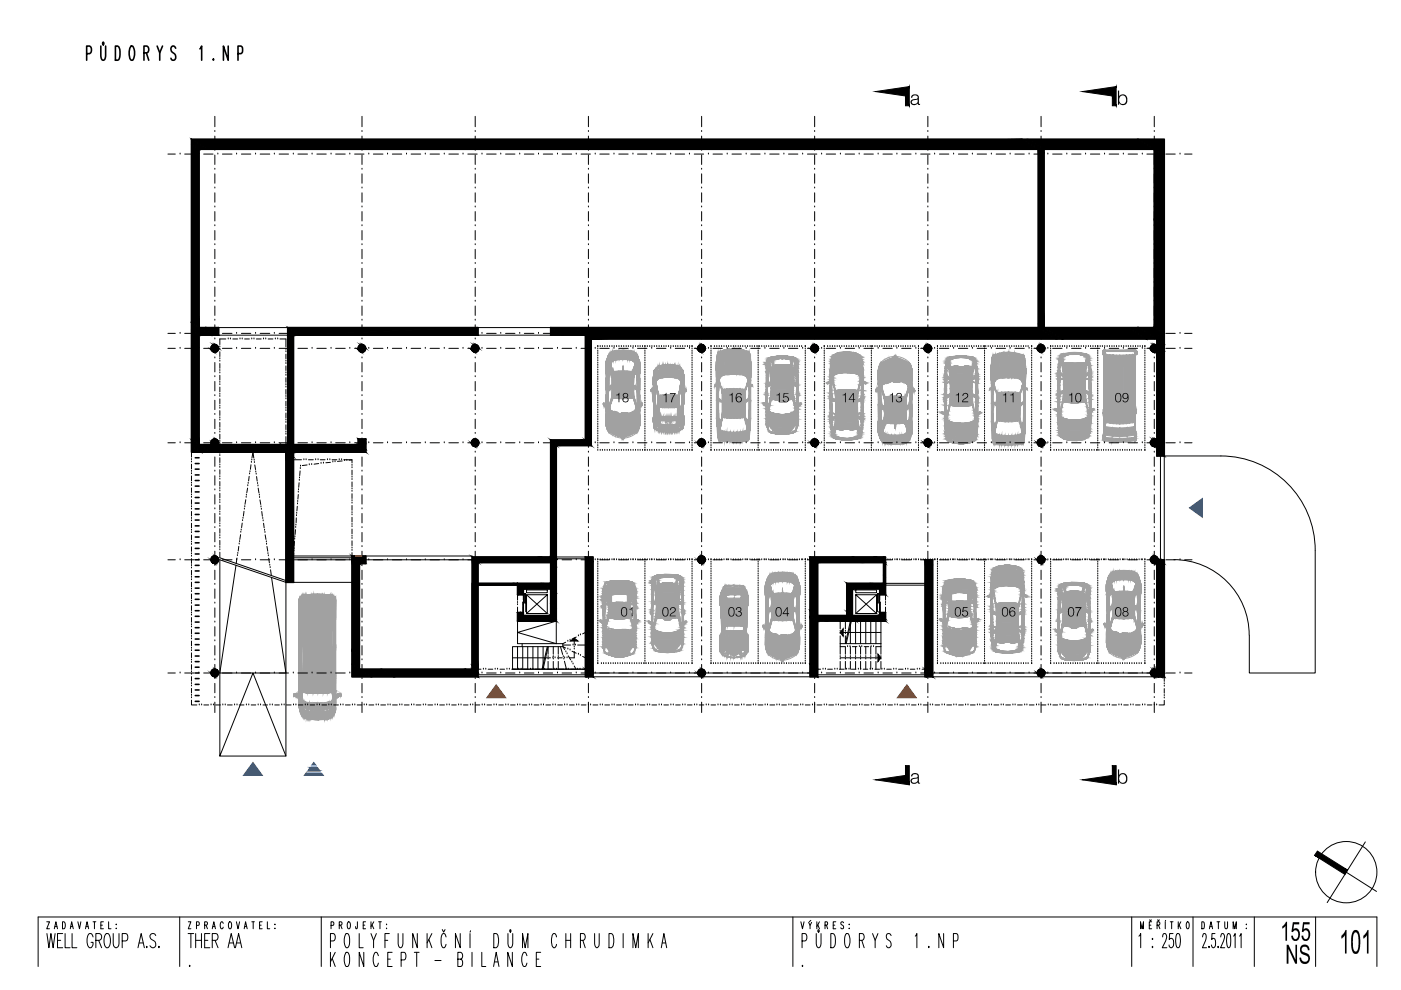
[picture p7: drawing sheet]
<svg xmlns="http://www.w3.org/2000/svg" width="297mm" height="210mm" viewBox="0 0 297 210" stroke-linecap="round" stroke-linejoin="round" font-family="sans-serif">
<!-- layer: srafa -->
<g fill="#000" stroke="#000" stroke-width=".21">
<path d="M241.4 29.5h5.4v3.5zM42.2 69.5h1.6l.9 1.6zM45 74.5l.3 .1zM45.6 73.1l.6 .4zM45.2 73.1l1.2 .8zM61 69.5h37.8l-35.3 1.6zM76.2 74.5l.3 .1zM76.8 73.1l.6 .4zM76.4 73.1l1.2 .8zM100.2 74.5l.3 .1zM100.8 73.1l.6 .4zM100.4 73.1l1.2 .8z"/>
<path d="M116.8 69.5l2.5 1.6h-2.5zM148.2 74.5l.3 .1zM148.8 73.1l.6 .4zM148.4 73.1l1.1 .8zM172.2 74.5l.3 .1zM172.7 73.1l.7 .4zM196.2 74.5l.3 .1zM196.7 73.1l.7 .4zM220.2 74.5l.3 .1zM220.7 73.1l.7 .4zM244.2 74.5l.3 .1zM245.3 74.4v.1z"/>
<path d="M245 73.1l.3 .2zM40.6 94.6l2 1.3h-2zM45 94.5l.3 .1zM44.7 94.3l.3 .2zM46.1 94.3h.1zM45.6 93.1l.6 .4zM77.5 93.1l.1 1zM75.9 93.1h1.6l.1 1zM100.2 94.4l.3 .2zM100.8 93.1h.2l.4 .4zM100.2 93.3l1.3 .9zM148.8 93.1h.2l.4 .4z"/>
<path d="M172.2 94.4l.3 .2zM172.7 93.1h.3l.4 .4zM172.2 93.3l1.3 .9zM172.7 93.1l.8 .5zM196.2 94.4l.3 .2zM196.7 93.1h.3l.4 .4zM196.7 93.1l.8 .5zM220.2 94.4l.3 .2zM220.7 93.1h.3l.4 .4zM220.7 93.1l.8 .5zM244.2 94.4l.3 .2zM245.3 95.7l1.5 1h-1.5z"/>
<path d="M245.3 94.3v.2zM245 93.1l.3 .2zM45 119.2l.3 .2zM45.6 117.9l.6 .4zM75.5 117.9h2.1v1.3zM148.2 119.2l.3 .2zM148.8 117.9l.6 .4zM187.6 119.3l.1 .1zM187.5 118.1h.2v.2zM220.2 119.2l.3 .2zM220.7 117.9h.3l.4 .4zM220.7 117.9l.8 .5z"/>
<path d="M244.2 119.2l.3 .2zM244.7 117.9h.3l.4 .4zM245.3 118.7h.2v.1zM245.6 118.7h.6l.6 .8zM245.5 118.7l1.3 1.2-1.4-.9zM60.6 122.5l1.6 1h-1.6zM101.3 123.8l.4 .3h-.4zM109.7 129.9l2.9 1.8h-2.9zM110.5 129.9h.5v.2zM186.5 125.3l1.2 .8h-1.2zM186.5 129.9l1.2 1.3-1.2-.7zM184.6 123.7h2.7l.4 1.9z"/>
<path d="M45 143.2l.3 .2zM45.6 141.9l.6 .4zM74.6 140.9l4.1 2.6h-4.1zM124.1 143.4l.2 .1zM124.1 118.1l1.6 24.8-1.6-1zM148.2 143.2l.3 .2zM148.8 141.9l.6 .4zM171.7 142.5l1.7 1h-1.7zM196.1 143.3l.3 .2h-.3zM196.1 118.7l1.6 24.2-1.6-1zM220.2 143.2l.3 .2zM220.7 141.9h.3l.4 .4z"/>
<path d="M220.7 141.9l.8 .5zM244.2 143.2l.3 .2zM245.3 143.3l.3 .2h-.3zM246.2 142.7h.6v.4z"/>
<path d="M40.6 30.7l1.6 38.8v-37.8zM40.6 30.7l1.6 38.8-1.6-1z"/>
<path d="M40.6 29.5l1.6 2.2h1.8zM40.6 29.5l1.6 2.2-1.6-1z"/>
<path d="M44 31.7h176.1l-3.3-2.2zM40.6 29.5h176.2l-172.8 2.2z"/>
<path d="M220.1 31.7l1.3 37.8v-37.1zM220.1 31.7l1.3 37.8-1.3-.8z"/>
<path d="M218 29.5l3.4 2.9v-.7zM216.8 29.5h1.2l3.4 2.9z"/>
<path d="M221.4 31.7h23.3l-3.3-2.2zM218 29.5h23.4l-20 2.2z"/>
<path d="M244.7 31.7l2.1 16.1v-14.8zM244.7 31.7l2.1 16.1-2.1-1.4z"/>
<path d="M244.7 46.4l2.1 24.4v-23zM244.7 46.4l2.1 24.4-2.1-1.3z"/>
<path d="M40.6 70l1.6 24.3v-23.2zM40.6 70l1.6 24.3-1.6-1z"/>
<path d="M40.6 68.5l1.6 2.6h2.5zM40.6 68.5l1.6 2.6-1.6-1.1z"/>
<path d="M43.8 69.5l.9 1.6h1.7zM43.8 69.5h2.6v1.6z"/>
<path d="M44.8 74.2l.8 .5zM44.8 74.2l.8 .5z"/>
<path d="M44.8 74.2l.5 .4 .3 .1zM44.8 74.2l.5 .4z"/>
<path d="M44.7 73.9l.9 .8 .2-.1zM44.7 73.9l.9 .8-.8-.5z"/>
<path d="M44.7 73.9l1.2 .7zM44.7 73.9l1.1 .7z"/>
<path d="M44.8 73.6l1.1 1 .2-.1zM44.8 73.6l1.1 1-1.2-.7z"/>
<path d="M44.8 73.6l1.3 .8zM44.8 73.6l1.3 .9z"/>
<path d="M45.6 73.1l.7 .5zM45.6 73.1l.7 .5z"/>
<path d="M45.8 73.1l.4 .4zM45.8 73.1l.3 .2z"/>
<path d="M45 73.3l1.1 1.1 .2-.2zM45 73.3l1.1 1.1-1.3-.8z"/>
<path d="M45 73.3l1.3 .9zM45 73.3l1.3 .9z"/>
<path d="M45.5 73.1l.8 .7v-.2zM45.2 73.1h.3l.8 .7z"/>
<path d="M45.2 73.1l1.2 .8zM45.2 73.1l1.1 1.1 .1-.3zM45 73.3l.2-.2 1.1 1.1z"/>
<path d="M61 70.3l1.2 23.9v-23.1zM61 70.3l1.2 23.9-1.2-.8z"/>
<path d="M61 69.5l1.2 1.6h1.3zM61 69.5l1.2 1.6-1.2-.8z"/>
<path d="M63.5 71.1h37.8l-2.5-1.6zM98.8 69.5h2.5v1.6z"/>
<path d="M76 74.2l.8 .5zM76 74.2l.8 .5z"/>
<path d="M76 74.2l.5 .4 .3 .1zM76 74.2l.5 .4z"/>
<path d="M75.9 73.9l.9 .8 .2-.1zM75.9 73.9l.9 .8-.8-.5z"/>
<path d="M75.9 73.9l1.2 .7zM75.9 73.9l1.1 .7z"/>
<path d="M76 73.6l1.1 1 .2-.1zM76 73.6l1.1 1-1.2-.7z"/>
<path d="M76 73.6l1.3 .8zM76 73.6l1.3 .9z"/>
<path d="M76.8 73.1l.7 .5zM76.8 73.1l.7 .5z"/>
<path d="M77 73.1l.4 .4zM77 73.1l.3 .2z"/>
<path d="M76.2 73.3l1.1 1.1 .2-.2zM76.2 73.3l1.1 1.1-1.3-.8z"/>
<path d="M76.2 73.3l1.3 .9zM76.2 73.3l1.3 .9z"/>
<path d="M76.7 73.1l.8 .7v-.2zM76.4 73.1h.3l.8 .7z"/>
<path d="M76.4 73.1l1.2 .8zM76.4 73.1l1.1 1.1 .1-.3zM76.2 73.3l.2-.2 1.1 1.1z"/>
<path d="M100 74.2l.8 .5zM100 74.2l.8 .5z"/>
<path d="M100 74.2l.5 .4 .3 .1zM100 74.2l.5 .4z"/>
<path d="M99.9 73.9l.9 .8 .2-.1zM99.9 73.9l.9 .8-.8-.5z"/>
<path d="M99.9 73.9l1.2 .7zM99.9 73.9l1.1 .7z"/>
<path d="M100 73.6l1.1 1 .2-.1zM100 73.6l1.1 1-1.2-.7z"/>
<path d="M100 73.6l1.3 .8zM100 73.6l1.3 .9z"/>
<path d="M100.8 73.1l.7 .5zM100.8 73.1l.7 .5z"/>
<path d="M101 73.1l.4 .4zM101 73.1l.3 .2z"/>
<path d="M100.2 73.3l1.1 1.1 .2-.2zM100.2 73.3l1.1 1.1-1.3-.8z"/>
<path d="M100.2 73.3l1.3 .9zM100.2 73.3l1.3 .9z"/>
<path d="M100.7 73.1l.8 .7v-.2zM100.4 73.1h.3l.8 .7z"/>
<path d="M100.4 73.1l1.2 .8zM100.4 73.1l1.1 1.1 .1-.3zM100.2 73.3l.2-.2 1.1 1.1z"/>
<path d="M119.3 71.1h4.8l-2.5-1.6zM116.8 69.5h4.8l-2.3 1.6z"/>
<path d="M124.1 71.1l1.2 23v-22.2zM124.1 71.1l1.2 23-1.2-.8z"/>
<path d="M124.1 71.1l1.3 .8zM124.1 71.1l1.2 .8z"/>
<path d="M148 74.2l.8 .5zM148 74.2l.8 .5z"/>
<path d="M148 74.2l.5 .4 .3 .1zM148 74.2l.5 .4z"/>
<path d="M148 73.9l.8 .8 .3-.1zM148 73.9l.8 .8-.8-.5z"/>
<path d="M148 73.9l1.1 .7zM148 73.9l1.1 .7z"/>
<path d="M148 73.6l1.1 1 .2-.1zM148 73.6l1.1 1-1.1-.7z"/>
<path d="M148 73.6l1.3 .9zM148 73.6l1.3 .9z"/>
<path d="M148.8 73.1l.7 .5zM148.8 73.1l.7 .5z"/>
<path d="M149 73.1l.4 .4zM149 73.1l.3 .2z"/>
<path d="M148.2 73.3l1.1 1.1 .2-.2zM148.2 73.3l1.1 1.1-1.3-.8z"/>
<path d="M148.2 73.3l1.3 .9zM148.2 73.3l1.3 .9z"/>
<path d="M148.7 73.1l.8 .7v-.2zM148.4 73.1h.3l.8 .7z"/>
<path d="M148.4 73.1l1.1 .8zM148.4 73.1l1.1 1.1v-.3zM148.2 73.3l.2-.2 1.1 1.1z"/>
<path d="M172 74.2l.7 .5zM172 74.2l.5 .4z"/>
<path d="M172 74.2l.8 .5zM172 74.2l.7 .5z"/>
<path d="M172 73.9l.8 .8 .3-.1zM172 73.9l.8 .8-.8-.5z"/>
<path d="M172 73.9l1.1 .7zM172 73.9l1.1 .7z"/>
<path d="M172 73.6l1.1 1 .2-.1zM172 73.6l1.1 1-1.1-.7z"/>
<path d="M172 73.6l1.3 .9zM172 73.6l1.3 .9z"/>
<path d="M172.7 73.1l.8 .5zM172.7 73.1l.8 .5z"/>
<path d="M173 73.1l.4 .4zM173 73.1l.3 .2z"/>
<path d="M172.2 73.3l1.1 1.1 .2-.2zM172.2 73.3l1.1 1.1-1.3-.8z"/>
<path d="M172.2 73.3l1.3 .9zM172.2 73.3l1.3 .9z"/>
<path d="M172.7 73.1l.8 .7v-.2zM172.4 73.1h.3l.8 .7z"/>
<path d="M172.4 73.1l1.1 1.1v-.3zM172.2 73.3l.2-.2 1.1 1.1z"/>
<path d="M172.4 73.1l1.1 .8zM172.4 73.1l1.1 .8z"/>
<path d="M196 74.2l.7 .5zM196 74.2l.5 .4z"/>
<path d="M196 74.2l.8 .5zM196 74.2l.7 .5z"/>
<path d="M196 73.9l.8 .8 .3-.1zM196 73.9l.8 .8-.8-.5z"/>
<path d="M195.9 73.9l1.2 .7zM195.9 73.9l1.2 .7z"/>
<path d="M196 73.6l1.1 1 .2-.1zM196 73.6l1.1 1-1.2-.7z"/>
<path d="M196 73.6l1.3 .9zM196 73.6l1.3 .9z"/>
<path d="M196.7 73.1l.8 .5zM196.7 73.1l.8 .5z"/>
<path d="M197 73.1l.4 .4zM197 73.1l.3 .2z"/>
<path d="M196.1 73.3l1.2 1.1 .2-.2zM196.1 73.3l1.2 1.1-1.3-.8z"/>
<path d="M196.2 73.3l1.3 .9zM196.2 73.3l1.3 .9z"/>
<path d="M196.7 73.1l.8 .7v-.2zM196.4 73.1h.3l.8 .7z"/>
<path d="M196.4 73.1l1.1 1.1v-.3zM196.2 73.3l.2-.2 1.1 1.1z"/>
<path d="M196.4 73.1l1.1 .8zM196.4 73.1l1.1 .8z"/>
<path d="M220 74.2l.7 .5zM220 74.2l.5 .4z"/>
<path d="M220 74.2l.8 .5zM220 74.2l.7 .5z"/>
<path d="M220 73.9l.8 .8 .3-.1zM220 73.9l.8 .8-.8-.5z"/>
<path d="M219.9 73.9l1.2 .7zM219.9 73.9l1.2 .7z"/>
<path d="M220 73.6l1.1 1 .2-.1zM220 73.6l1.1 1-1.2-.7z"/>
<path d="M220 73.6l1.3 .9zM220 73.6l1.3 .9z"/>
<path d="M220.7 73.1l.8 .5zM220.7 73.1l.8 .5z"/>
<path d="M221 73.1l.4 .4zM221 73.1l.3 .2z"/>
<path d="M220.1 73.3l1.2 1.1 .2-.2zM220.1 73.3l1.2 1.1-1.3-.8z"/>
<path d="M220.2 73.3l1.3 .9zM220.2 73.3l1.3 .9z"/>
<path d="M220.7 73.1l.8 .7v-.2zM220.4 73.1h.3l.8 .7z"/>
<path d="M220.4 73.1l1.1 1.1v-.3zM220.2 73.3l.2-.2 1.1 1.1z"/>
<path d="M220.4 73.1l1.1 .8zM220.4 73.1l1.1 .8z"/>
<path d="M125.4 71.9h98.5l-3.8-2.4zM121.6 69.5h98.5l-94.7 2.4z"/>
<path d="M220.1 68.7l3.8 3.2h1.2zM220.1 68.7l3.8 3.2-3.8-2.4z"/>
<path d="M225.1 71.9h17.9l-3.8-2.4zM221.4 69.5h17.8l-14.1 2.4z"/>
<path d="M244.1 74.2l.6 .5zM244.1 74.2l.4 .4z"/>
<path d="M244 74.2l.8 .5zM244 74.2l.7 .5z"/>
<path d="M244 73.9l.8 .8 .2-.1zM244 73.9l.8 .8-.8-.5z"/>
<path d="M243.9 73.9l1.2 .7zM243.9 73.9l1.1 .7z"/>
<path d="M244 73.7l1.1 .9 .2-.1zM244 73.7l1.1 .9-1.2-.7z"/>
<path d="M244 73.6l1.3 .9zM244 73.6l1.3 .9-1.3-.8z"/>
<path d="M244.1 73.5l1.2 .9zM244.1 73.5l1.2 .9z"/>
<path d="M244.1 73.3l1.2 1v-.2zM244.1 73.3l1.2 1-1.2-.8z"/>
<path d="M244.2 73.3l1.1 .8zM244.2 73.3l1.1 .8z"/>
<path d="M244.4 73.1l.9 .9v-.4zM244.2 73.3l.2-.2 .9 .9z"/>
<path d="M244.7 73.1l.6 .5v-.2zM244.4 73.1h.3l.6 .5z"/>
<path d="M245 73.1l.3 .3zM244.7 73.1l.6 .3z"/>
<path d="M245.3 73.3l.1 .2zM245.3 73.3l.1 .2z"/>
<path d="M241.5 69.5l1.5 2.4h2.3zM239.2 69.5h2.3l1.5 2.4z"/>
<path d="M245.3 74.3v.1zM245.3 74.3v.1z"/>
<path d="M245.3 74.1l.1 .3v-.2zM245.3 74.1l.1 .3z"/>
<path d="M245.3 73.4l.2 .4zM245.3 73.4l.2 .4-.2-.2z"/>
<path d="M245.3 73.4l.1 .1zM245.3 73.4l.1 .1z"/>
<path d="M245.3 73.7l.1 .5 .1-.3zM245.3 73.7l.1 .5-.1-.1z"/>
<path d="M245.3 73.6l.2 .3zM245.3 73.6l.2 .3z"/>
<path d="M245.3 74.7l1.5 19.6v-18.6zM245.3 74.7l1.5 19.6-1.5-1z"/>
<path d="M245.3 74.5l1.5 1.2v-.2zM245.3 74.5l1.5 1.2-1.5-1z"/>
<path d="M245.3 74.4l1.5 1.1zM245.3 74.4l1.5 1.1z"/>
<path d="M245.4 74.4l1.4 1zM245.4 74.4l1.4 1z"/>
<path d="M245.4 74.2l1.4 1.1v-.2zM245.4 74.2l1.4 1.1-1.4-.9z"/>
<path d="M245.5 73.9l1.3 1.2v-.4zM245.5 73.9l1.3 1.2-1.4-.9z"/>
<path d="M245.5 73.8l1.3 .9zM245.5 73.8l1.3 .9z"/>
<path d="M245.4 73.5l1.4 1.2v-.3zM245.4 73.5l1.4 1.2-1.3-.9z"/>
<path d="M245.4 73.5l1.4 .9zM245.4 73.5l1.4 .9z"/>
<path d="M245.3 73.3l1.5 1.1zM245.3 73.3l1.5 1.1z"/>
<path d="M245.3 71.9l1.5 2.4v-1.4zM245.3 71.9l1.5 2.4-1.5-1z"/>
<path d="M244.7 69.5l2.1 3.4v-2.1zM241.5 69.5h3.2l2.1 3.4z"/>
<path d="M40.6 93.3l2 2.6h2.1zM40.6 93.3l2 2.6-2-1.3z"/>
<path d="M44.7 94.3l.3 .2zM44.7 94.3l.3 .2z"/>
<path d="M44.7 94l.2 .3h.4zM44.7 94l.2 .3z"/>
<path d="M44.8 94.3l.5 .3h.2zM44.8 94.3l.5 .3z"/>
<path d="M44.9 94.3l.7 .4zM44.8 94.3l.7 .3z"/>
<path d="M45.3 94.3l.3 .4 .2-.1zM44.9 94.3h.4l.3 .4z"/>
<path d="M45.3 94.3l.5 .3zM45.3 94.3l.5 .3z"/>
<path d="M44.8 93.6l.5 .7h.5zM44.8 93.6l.5 .7-.6-.3z"/>
<path d="M45.7 94.3l.1 .3 .3-.1zM45.3 94.3h.4l.1 .3z"/>
<path d="M45.8 94.3l.3 .2zM45.7 94.3l.4 .2z"/>
<path d="M44.9 93.5l.9 .8h.3zM44.9 93.5l.9 .8-1-.7z"/>
<path d="M46.1 94.3v.2zM45.8 94.3h.3v.2z"/>
<path d="M44.9 93.4l1.3 .9zM44.9 93.4l1.2 .9z"/>
<path d="M45.6 93.1l.7 .5zM45.5 93.1l.8 .5z"/>
<path d="M45.8 93.1l.4 .4zM45.8 93.1l.3 .2z"/>
<path d="M45 93.3l1.2 1zM45 93.3l1.2 1-1.3-.9z"/>
<path d="M45.1 93.2l1.2 1v-.2zM45 93.3l.1-.1 1.2 1z"/>
<path d="M45.2 93.2l1.1 .8zM45.1 93.2l1.2 .8z"/>
<path d="M45.5 93.1l.8 .7v-.2zM45.2 93.2l.3-.1 .8 .7z"/>
<path d="M44.7 94.3v1.6h2.5zM42.2 94.3h2.5v1.6z"/>
<path d="M45.3 94.6l1.9 1.3zM45 94.5l2.2 1.4z"/>
<path d="M45.5 94.6l1.9 1.3zM45.3 94.6h.2l1.7 1.3z"/>
<path d="M45.6 94.7l1.9 1.2zM45.5 94.6l1.9 1.3z"/>
<path d="M45.8 94.6l1.7 1.3h.3zM45.6 94.7l.2-.1 1.7 1.3z"/>
<path d="M45.8 94.6l2 1.3zM45.8 94.6l2 1.3z"/>
<path d="M46.1 94.5l1.7 1.4h.5zM45.8 94.6l.3-.1 1.7 1.4z"/>
<path d="M46.1 94.5l2.2 1.4zM46.1 94.5l2.2 1.4z"/>
<path d="M46.2 94.3l2.1 1.6h.3zM46.2 94.3l2.1 1.6-2.2-1.4z"/>
<path d="M46.2 94.3l2.6 1.6zM46.2 94.3l2.4 1.6z"/>
<path d="M46.4 94.3l2.4 1.6h.2zM46.2 94.3h.2l2.4 1.6z"/>
<path d="M49 95.9h11.6l-2.5-1.6zM46.4 94.3h11.7l-9.1 1.6z"/>
<path d="M60.6 95.9l1.6 27.6v-26.6zM60.6 95.9l1.6 27.6-1.6-1z"/>
<path d="M59.7 94.3l2.5 2.6v-1zM58.1 94.3h1.6l2.5 2.6z"/>
<path d="M61 93.4l1.2 .9zM61 93.4l1.2 .9z"/>
<path d="M61 94.3l1.2 1.6h1.3zM59.7 94.3h1.3l1.2 1.6z"/>
<path d="M61 93.5l2.5 2.4h1.3zM61 93.5l2.5 2.4-2.5-1.6z"/>
<path d="M62.4 94.3l2.5 1.6zM62.2 94.3l2.6 1.6z"/>
<path d="M64.9 95.9h12.7l-2.6-1.6zM62.4 94.3h12.6l-10.1 1.6z"/>
<path d="M75.9 94.3l1.7 1.6v-.6zM75 94.3h.9l1.7 1.6z"/>
<path d="M75.9 93.1l1.7 2.2v-1.2zM75.9 93.1l1.7 2.2-1.7-1z"/>
<path d="M100 94.2l.8 .5zM100 94.2l.8 .5z"/>
<path d="M100 94.2l.8 .5zM100 94.2l.5 .4z"/>
<path d="M99.9 93.9l.9 .8 .2-.1zM99.9 93.9l.9 .8-.8-.5z"/>
<path d="M99.9 93.9l1.2 .7zM99.9 93.9l1.1 .7z"/>
<path d="M100 93.6l1.1 1 .2-.2zM100 93.6l1.1 1-1.2-.7z"/>
<path d="M100 93.6l1.3 .8zM100 93.6l1.3 .8z"/>
<path d="M100.8 93.1l.7 .5zM100.7 93.1l.8 .5z"/>
<path d="M101 93.1l.4 .4zM101 93.1l.3 .2z"/>
<path d="M100.2 93.3l1.3 .9zM100.2 93.3l1.1 1.1 .2-.2zM100.2 93.3l1.1 1.1-1.3-.8z"/>
<path d="M100.7 93.1l.8 .7v-.2zM100.4 93.1h.3l.8 .7z"/>
<path d="M100.4 93.1l1.2 .8zM100.4 93.1l1.2 .8z"/>
<path d="M100.4 93.2l1.1 .9 .1-.2zM100.2 93.3l.2-.1 1.1 .9z"/>
<path d="M116.8 93.7l1.1 25.1v-24.3zM116.8 93.7l1.1 25.1-1.1-.7z"/>
<path d="M116.8 93.3l1.1 1.2h.8zM116.8 93.3l1.1 1.2-1.1-.8z"/>
<path d="M118.7 94.5h6.6l-1.9-1.2zM116.8 93.3h6.6l-4.7 1.2z"/>
<path d="M124.1 93.3l1.2 1.2v-.4zM123.4 93.3h.7l1.2 1.2z"/>
<path d="M148 94.2l.8 .5zM148 94.2l.8 .5z"/>
<path d="M148.2 94.4l.3 .2zM148.2 94.4l.2 .2z"/>
<path d="M148 94.2l.8 .5zM148 94.2l.5 .4z"/>
<path d="M148 93.9l.8 .8 .3-.1zM148 93.9l.8 .8-.8-.5z"/>
<path d="M148 93.9l1.1 .7zM148 93.9l1.1 .7z"/>
<path d="M148 93.6l1.1 1 .2-.2zM148 93.6l1.1 1-1.1-.7z"/>
<path d="M148 93.6l1.3 .8zM148 93.6l1.3 .8z"/>
<path d="M148.8 93.1l.7 .5zM148.7 93.1l.8 .5z"/>
<path d="M149 93.1l.4 .4zM149 93.1l.3 .2z"/>
<path d="M148.2 93.3l1.1 1.1 .2-.2zM148.2 93.3l1.1 1.1-1.3-.8z"/>
<path d="M148.2 93.3l1.3 .9zM148.2 93.3l1.3 .9z"/>
<path d="M148.7 93.1l.8 .7v-.2zM148.4 93.1h.3l.8 .7z"/>
<path d="M148.4 93.2l1.1 .9v-.2zM148.2 93.3l.2-.1 1.1 .9z"/>
<path d="M148.4 93.1l1.1 .8zM148.4 93.1l1.1 .8z"/>
<path d="M172 93.9l1.1 .7zM172 93.9l1.1 .7z"/>
<path d="M172 94.2l.7 .5zM172 94.2l.5 .4z"/>
<path d="M172 94.2l.8 .5zM172 94.2l.7 .5z"/>
<path d="M172 93.9l.8 .8 .3-.1zM172 93.9l.8 .8-.8-.5z"/>
<path d="M172 93.6l1.1 1 .2-.2zM172 93.6l1.1 1-1.1-.7z"/>
<path d="M172 93.6l1.3 .8zM172 93.6l1.3 .8z"/>
<path d="M172.7 93.1l.8 .5zM172.7 93.1l.8 .7v-.2zM172.4 93.1h.3l.8 .7z"/>
<path d="M173 93.1l.4 .4zM173 93.1l.3 .2z"/>
<path d="M172.2 93.3l1.3 .9zM172.2 93.3l1.1 1.1 .2-.2zM172.2 93.3l1.1 1.1-1.3-.8z"/>
<path d="M172.4 93.2l1.1 .9v-.2zM172.2 93.3l.2-.1 1.1 .9z"/>
<path d="M172.4 93.1l1.1 .8zM172.4 93.1l1.1 .8z"/>
<path d="M195.9 93.9l1.2 .7zM195.9 93.9l1.2 .7z"/>
<path d="M196 94.2l.7 .5zM196 94.2l.5 .4z"/>
<path d="M196 94.2l.8 .5zM196 94.2l.7 .5z"/>
<path d="M196 93.9l.8 .8 .3-.1zM196 93.9l.8 .8-.8-.5z"/>
<path d="M196 93.6l1.1 1 .2-.2zM196 93.6l1.1 1-1.2-.7z"/>
<path d="M196 93.6l1.3 .8zM196 93.6l1.3 .8z"/>
<path d="M196.7 93.1l.8 .5zM196.7 93.1l.8 .7v-.2zM196.4 93.1h.3l.8 .7z"/>
<path d="M197 93.1l.4 .4zM197 93.1l.3 .2z"/>
<path d="M196.1 93.3l1.2 1.1 .2-.2zM196.1 93.3l1.2 1.1-1.3-.8z"/>
<path d="M196.2 93.3l1.3 .9zM196.1 93.3l1.4 .9z"/>
<path d="M196.4 93.2l1.1 .9v-.2zM196.2 93.3l.2-.1 1.1 .9z"/>
<path d="M196.4 93.1l1.1 .8zM196.4 93.1l1.1 .8z"/>
<path d="M219.9 93.9l1.2 .7zM219.9 93.9l1.2 .7z"/>
<path d="M220 94.2l.7 .5zM220 94.2l.5 .4z"/>
<path d="M220 94.2l.8 .5zM220 94.2l.7 .5z"/>
<path d="M220 93.9l.8 .8 .3-.1zM220 93.9l.8 .8-.8-.5z"/>
<path d="M220 93.6l1.1 1 .2-.2zM220 93.6l1.1 1-1.2-.7z"/>
<path d="M220 93.6l1.3 .8zM220 93.6l1.3 .8z"/>
<path d="M220.7 93.1l.8 .5zM220.7 93.1l.8 .7v-.2zM220.4 93.1h.3l.8 .7z"/>
<path d="M221 93.1l.4 .4zM221 93.1l.3 .2z"/>
<path d="M220.1 93.3l1.2 1.1 .2-.2zM220.1 93.3l1.2 1.1-1.3-.8z"/>
<path d="M220.2 93.3l1.3 .9zM220.1 93.3l1.4 .9z"/>
<path d="M220.4 93.2l1.1 .9v-.2zM220.2 93.3l.2-.1 1.1 .9z"/>
<path d="M220.4 93.1l1.1 .8zM220.4 93.1l1.1 .8z"/>
<path d="M244.1 94.2l.6 .5zM244.1 94.2l.4 .4z"/>
<path d="M244 94.2l.8 .5zM244 94.2l.7 .5z"/>
<path d="M244 94l.8 .7 .2-.1zM244 94l.8 .7-.8-.5z"/>
<path d="M243.9 93.9l1.2 .7zM243.9 93.9l1.1 .7z"/>
<path d="M244 93.7l1.1 .9 .2-.1zM244 93.7l1.1 .9-1.2-.7z"/>
<path d="M244 93.6l1.3 .9zM244 93.6l1.3 .9z"/>
<path d="M244.2 93.3l1.1 1v-.3zM244.2 93.3l1.1 1-1.3-.7z"/>
<path d="M244.4 93.2l.9 .8v-.3zM244.2 93.3l.2-.1 .9 .8z"/>
<path d="M244.4 93.1l.9 .6zM244.4 93.1l.9 .6z"/>
<path d="M244.7 93.1l.6 .6v-.3zM244.4 93.1h.3l.6 .6z"/>
<path d="M244.7 93.1l.6 .3zM244.7 93.1l.6 .3z"/>
<path d="M245 93.1l.3 .3zM244.7 93.1h.3l.3 .3z"/>
<path d="M245.3 93.3l.1 .2zM245.3 93.3l.1 .2z"/>
<path d="M245.3 94.1v.3l.1-.2zM245.3 94.1v.3z"/>
<path d="M245.3 93.4l.2 .4zM245.3 93.4l.2 .4-.2-.1z"/>
<path d="M245.3 93.4l.1 .1zM245.3 93.4l.1 .1z"/>
<path d="M245.3 93.7l.1 .5 .1-.3zM245.3 93.7l.1 .5-.1-.1z"/>
<path d="M245.3 93.7l.2 .2zM245.3 93.7l.2 .2z"/>
<path d="M245.3 94.7l1.5 2v-1zM245.3 94.7l1.5 2-1.5-1z"/>
<path d="M245.3 94.5l1.5 1.2v-.2zM245.3 94.5l1.5 1.2-1.5-1z"/>
<path d="M245.3 94.4l1.5 1.1zM245.3 94.4l1.5 1.1z"/>
<path d="M245.3 94.4l1.5 1zM245.3 94.4l1.5 1z"/>
<path d="M245.4 94.2l1.4 1.2v-.3zM245.4 94.2l1.4 1.2-1.5-1z"/>
<path d="M245.5 93.9l1.3 1.2v-.4zM245.5 93.9l1.3 1.2-1.4-.9z"/>
<path d="M245.4 93.5l1.4 1.2v-.3zM245.4 93.5l1.4 1.2-1.3-.8z"/>
<path d="M245.4 93.5l1.4 .9zM245.4 93.5l1.4 .9z"/>
<path d="M245.3 93.3l1.5 1.1zM245.3 93.3l1.5 1.1z"/>
<path d="M245.3 93.3l1.5 1zM245.3 93.3l1.5 1z"/>
<path d="M44.8 119l.8 .5zM44.8 119l.8 .5z"/>
<path d="M44.8 119l.8 .5zM44.8 119l.5 .4z"/>
<path d="M44.7 118.7l.9 .8 .2-.1zM44.7 118.7l.9 .8-.8-.5z"/>
<path d="M44.7 118.7l1.2 .7zM44.7 118.7l1.1 .7z"/>
<path d="M44.8 118.4l1.1 1 .2-.2zM44.8 118.4l1.1 1-1.2-.7z"/>
<path d="M44.8 118.4l1.3 .8zM44.8 118.4l1.3 .8z"/>
<path d="M45.6 117.9l.7 .5zM45.5 117.9l.8 .5z"/>
<path d="M45.8 117.9l.4 .4zM45.8 117.9l.3 .2z"/>
<path d="M45 118.1l1.1 1.1 .2-.2zM45 118.1l1.1 1.1-1.3-.8z"/>
<path d="M45 118.1l1.3 .9zM45 118.1l1.3 .9z"/>
<path d="M45.5 117.9l.8 .7v-.2zM45.2 117.9h.3l.8 .7z"/>
<path d="M45.2 117.9l1.2 .8zM45.2 117.9l1.2 .8z"/>
<path d="M45.2 118l1.1 .9 .1-.2zM45 118.1l.2-.1 1.1 .9z"/>
<path d="M74.6 118.5l1.6 20.5v-19.5zM74.6 118.5l1.6 20.5-1.6-1z"/>
<path d="M74.6 117.9l1.6 1.6h1zM74.6 117.9l1.6 1.6-1.6-1z"/>
<path d="M75 117.9l2.2 1.6h.4zM74.6 117.9h.4l2.2 1.6z"/>
<path d="M75.5 117.9l2.1 1.6v-.3zM75 117.9h.5l2.1 1.6z"/>
<path d="M100.1 118.5l1.2 23.4v-22.6zM100.1 118.5l1.2 23.4-1.2-.8z"/>
<path d="M100.1 118.1l1.2 1.2h.7zM100.1 118.1l1.2 1.2-1.2-.8z"/>
<path d="M102 119.3h14.8l-1.9-1.2zM100.1 118.1h14.8l-12.9 1.2z"/>
<path d="M116.8 118.1l1.1 1.9v-1.2zM114.9 118.1h1.9l1.1 1.9z"/>
<path d="M148 119l.8 .5zM148 119l.8 .5z"/>
<path d="M148 119l.8 .5zM148 119l.5 .4z"/>
<path d="M148 118.7l.8 .8 .3-.1zM148 118.7l.8 .8-.8-.5z"/>
<path d="M148 118.7l1.1 .7zM148 118.7l1.1 .7z"/>
<path d="M148 118.4l1.1 1 .2-.2zM148 118.4l1.1 1-1.1-.7z"/>
<path d="M148 118.4l1.3 .8zM148 118.4l1.3 .8z"/>
<path d="M148.8 117.9l.7 .5zM148.7 117.9l.8 .5z"/>
<path d="M149 117.9l.4 .4zM149 117.9l.3 .2z"/>
<path d="M148.2 118.1l1.1 1.1 .2-.2zM148.2 118.1l1.1 1.1-1.3-.8z"/>
<path d="M148.2 118.1l1.3 .9zM148.2 118.1l1.3 .9z"/>
<path d="M148.7 117.9l.8 .7v-.2zM148.4 117.9h.3l.8 .7z"/>
<path d="M148.4 118l1.1 .9v-.2zM148.2 118.1l.2-.1 1.1 .9z"/>
<path d="M148.4 117.9l1.1 .8zM148.4 117.9l1.1 .8z"/>
<path d="M171.7 118.3l1.7 12.2v-11.2zM171.7 118.3l1.7 12.2-1.7-1z"/>
<path d="M171.7 118.1l1.7 1.2h.3zM171.7 118.1l1.7 1.2-1.7-1z"/>
<path d="M173.7 119.3h9.2l-1.9-1.2zM171.7 118.1h9.3l-7.3 1.2z"/>
<path d="M182.9 119.3h4.4l-1.9-1.2zM181 118.1h4.4l-2.5 1.2z"/>
<path d="M185.6 118.1l1.7 1.2h.2zM185.4 118.1h.2l1.7 1.2z"/>
<path d="M185.6 118.1l1.9 1.2zM185.6 118.1l1.9 1.2z"/>
<path d="M185.7 118.1l1.9 1.2zM185.6 118.1l1.9 1.2z"/>
<path d="M187.6 119.3l.1 .1zM187.5 119.3l.2 .1z"/>
<path d="M187.3 119.3l.4 3v-2.8zM187.3 119.3l.4 3-.4-.2z"/>
<path d="M187.5 119.3l.2 .2zM187.3 119.3h.2l.2 .2z"/>
<path d="M187.5 119.3l.2 .1zM187.5 119.3l.2 .1z"/>
<path d="M185.8 118.1l1.9 1.2zM185.7 118.1l1.9 1.2z"/>
<path d="M187.5 118.1l.2 1.2v-1zM185.8 118.1h1.7l.2 1.2z"/>
<path d="M219.9 118.7l1.2 .7zM219.9 118.7l1.2 .7z"/>
<path d="M220 119l.7 .5zM220 119l.5 .4z"/>
<path d="M220 119l.8 .5zM220 119l.7 .5z"/>
<path d="M220 118.7l.8 .8 .3-.1zM220 118.7l.8 .8-.8-.5z"/>
<path d="M220 118.4l1.1 1 .2-.2zM220 118.4l1.1 1-1.2-.7z"/>
<path d="M220 118.4l1.3 .8zM220 118.4l1.3 .8z"/>
<path d="M220.7 117.9l.8 .5zM220.7 117.9l.8 .7v-.2zM220.4 117.9h.3l.8 .7z"/>
<path d="M221 117.9l.4 .4zM221 117.9l.3 .2z"/>
<path d="M220.1 118.1l1.2 1.1 .2-.2zM220.1 118.1l1.2 1.1-1.3-.8z"/>
<path d="M220.2 118.1l1.3 .9zM220.2 118.1l1.3 .9z"/>
<path d="M220.4 118l1.1 .9v-.2zM220.2 118.1l.2-.1 1.1 .9z"/>
<path d="M220.4 117.9l1.1 .8zM220.4 117.9l1.1 .8z"/>
<path d="M244.1 119l.6 .5zM244.1 119l.4 .4z"/>
<path d="M244 119l.8 .5zM244 119l.7 .5z"/>
<path d="M244 118.8l.8 .7h.2zM244 118.8l.8 .7-.8-.5z"/>
<path d="M243.9 118.7l1.2 .7zM243.9 118.7l1.1 .8z"/>
<path d="M244 118.5l1.1 .9 .2-.1zM244 118.5l1.1 .9-1.2-.7z"/>
<path d="M244 118.4l1.3 .9zM244 118.4l1.3 .9z"/>
<path d="M244.2 118.1l1.1 1.1v-.4zM244.2 118.1l1.1 1.1-1.3-.8z"/>
<path d="M244.3 118.1l1 .7zM244.2 118.1l1.1 .7z"/>
<path d="M245.3 118.9v.4l.1-.3zM245.3 118.9v.4z"/>
<path d="M244.7 117.9l.8 .5zM244.7 117.9l.8 .5z"/>
<path d="M245 117.9l.4 .4zM245 117.9l.3 .2z"/>
<path d="M245.3 118.7l.1 .3 .1-.2zM245.3 118.7l.1 .3z"/>
<path d="M244.7 117.9l.8 .7v-.2zM244.4 117.9h.3l.8 .7z"/>
<path d="M244.4 118l.9 .7h.2zM244.3 118.1l.1-.1 .9 .7z"/>
<path d="M244.4 117.9l1.1 .8zM244.4 117.9l1.1 .8z"/>
<path d="M245.4 119l1.4 1.3v-.4zM245.4 119l1.4 1.3-1.5-1z"/>
<path d="M245.5 118.7l1.3 1.2v-.4zM245.5 118.7l1.3 1.2-1.4-.9z"/>
<path d="M245.6 118.7l1.2 .8zM245.5 118.7l1.3 .8z"/>
<path d="M246.2 118.7l.6 .8v-.4zM246.2 118.7h.6v.4z"/>
<path d="M245.4 119l1.4 1.3v-.4zM245.4 119l1.4 1.3-1.5-1z"/>
<path d="M245.5 118.7l1.3 1.2v-.4zM245.5 118.7h1.3v.8z"/>
<path d="M74.6 138l1.6 3.9v-2.9zM74.6 138l1.6 3.9-1.6-1z"/>
<path d="M101.3 123.7l.4 .4h.3zM101.3 123.7l.4 .4z"/>
<path d="M102 124.1h7.7l-.6-.4zM101.3 123.7h7.8l-7.1 .4z"/>
<path d="M109.7 123.7v.4zM109.1 123.7h.6v.4z"/>
<path d="M110.5 129.9l.5 .6v-.4zM110 129.9h.5l.5 .6z"/>
<path d="M109.7 125.3l.1 .8h1.2zM109.7 125.3l.1 .8z"/>
<path d="M109.7 124.1l1.3 2v-1.2zM109.7 124.1l1.3 2-1.3-.8z"/>
<path d="M109.7 124.1l1.3 .8zM109.7 124.1l1.3 .8z"/>
<path d="M109.7 123.7l1.3 1.2h.6zM109.7 123.7l1.3 1.2-1.3-.8z"/>
<path d="M110 129.9l2.6 1.8h.3zM109.7 129.9h.3l2.6 1.8z"/>
<path d="M111.5 130.5l1.4 1.2h.5zM111 130.5h.5l1.4 1.2z"/>
<path d="M111.6 124.9h5.2l-1.9-1.2zM109.7 123.7h5.2l-3.3 1.2z"/>
<path d="M113.4 131.7h4.5l-1.9-1.2zM111.5 130.5h4.5l-2.6 1.2z"/>
<path d="M116.8 130.5l1.1 1.2v-.5zM116 130.5h.8l1.1 1.2z"/>
<path d="M116.8 128.1l1.1 3.1v-2.4zM116.8 128.1l1.1 3.1-1.1-.7z"/>
<path d="M116.8 124.9l1.1 3.9v-3.2zM116.8 124.9l1.1 3.9-1.1-.7z"/>
<path d="M116.8 123.7l1.1 1.9v-1.2zM114.9 123.7h1.9l1.1 1.9z"/>
<path d="M116.8 119.3l1.1 5.1v-4.4zM116.8 119.3l1.1 5.1-1.1-.7z"/>
<path d="M171.7 130.7l1.7 11.2v-10.2zM171.7 130.7l1.7 11.2-1.7-1z"/>
<path d="M171.7 129.5l1.7 2.2h1.9zM171.7 129.5l1.7 2.2-1.7-1z"/>
<path d="M179.5 124.1l1.2 6.4v-5.6zM179.5 124.1l1.2 6.4-1.2-.8z"/>
<path d="M175.3 131.7h6.1l-1.9-1.2zM173.4 130.5h6.1l-4.2 1.2z"/>
<path d="M179.5 123.7l1.2 1.2h.7zM179.5 123.7l1.2 1.2-1.2-.8z"/>
<path d="M179.5 129.7l1.9 2h1.2zM179.5 129.7l1.9 2-1.9-1.2z"/>
<path d="M181.4 124.9h5.1l-1.9-1.2zM179.5 123.7h5.1l-3.2 1.2z"/>
<path d="M182.6 131.7h5.1l-1.9-1.2zM180.7 130.5h5.1l-3.2 1.2z"/>
<path d="M186.5 130.5l1.2 1.2v-.5zM185.8 130.5h.7l1.2 1.2z"/>
<path d="M186.5 129.9l1.2 1.3v-.6zM186.5 129.9h1.2v.7z"/>
<path d="M186.5 124.9l1.2 1.2v-.5zM186.5 124.9l1.2 1.2-1.2-.8z"/>
<path d="M187.3 123.7l.4 1.9v-1.7zM187.3 123.7h.4v.2zM187.3 123.4v.3h.4z"/>
<path d="M187.3 122.1l.4 1.6v-1.4zM187.3 122.1l.4 1.6-.4-.3z"/>
<path d="M245.3 119.5l1.5 23.6v-22.6zM245.3 119.5l1.5 23.6-1.5-1z"/>
<path d="M245.3 119.3l1.5 1.2v-.2zM245.3 119.3l1.5 1.2-1.5-1z"/>
<path d="M245.3 119.3l1.5 23.4v-22.4zM245.3 119.3l1.5 23.4-1.5-1z"/>
<path d="M44.8 143l.8 .5zM44.8 143l.8 .5z"/>
<path d="M44.8 143l.8 .5zM44.8 143l.5 .4z"/>
<path d="M44.7 142.7l.9 .8 .2-.1zM44.7 142.7l.9 .8-.8-.5z"/>
<path d="M44.7 142.7l1.2 .7zM44.7 142.7l1.1 .7z"/>
<path d="M44.8 142.4l1.1 1 .2-.2zM44.8 142.4l1.1 1-1.2-.7z"/>
<path d="M44.8 142.4l1.3 .8zM44.8 142.4l1.3 .8z"/>
<path d="M45.6 141.9l.7 .5zM45.5 141.9l.8 .5z"/>
<path d="M45.8 141.9l.4 .4zM45.8 141.9l.3 .2z"/>
<path d="M45 142.1l1.1 1.1 .2-.2zM45 142.1l1.1 1.1-1.3-.8z"/>
<path d="M45 142.1l1.3 .9zM45 142.1l1.3 .9z"/>
<path d="M45.5 141.9l.8 .7v-.2zM45.2 141.9h.3l.8 .7z"/>
<path d="M45.2 141.9l1.2 .8zM45.2 141.9l1.2 .8z"/>
<path d="M45.2 142l1.1 .9 .1-.2zM45 142.1l.2-.1 1.1 .9z"/>
<path d="M78.7 143.5h4.7l-2.5-1.6zM76.2 141.9h4.7l-2.2 1.6z"/>
<path d="M83.4 143.5h17.9l-2.5-1.6zM80.9 141.9h17.9l-15.4 1.6z"/>
<path d="M100.1 141.9l1.2 1.6v-.9zM98.8 141.9h1.3l1.2 1.6z"/>
<path d="M100.1 141.1l1.2 1.5v-.7zM100.1 141.1l1.2 1.5-1.2-.7z"/>
<path d="M124.1 142.5l.2 1h1.4zM124.1 142.5l.2 1-.2-.1z"/>
<path d="M124.1 141.9l1.6 1.6v-.6zM124.1 141.9l1.6 1.6-1.6-1z"/>
<path d="M124.1 118.1l1.6 24.8v-23.8zM124.1 118.1h1.6v1z"/>
<path d="M148 143l.8 .5zM148 143l.8 .5z"/>
<path d="M148 143l.8 .5zM148 143l.5 .4z"/>
<path d="M148 142.7l.8 .8 .3-.1zM148 142.7l.8 .8-.8-.5z"/>
<path d="M148 142.7l1.1 .7zM148 142.7l1.1 .7z"/>
<path d="M148 142.4l1.1 1 .2-.2zM148 142.4l1.1 1-1.1-.7z"/>
<path d="M148 142.4l1.3 .8zM148 142.4l1.3 .8z"/>
<path d="M148.8 141.9l.7 .5zM148.7 141.9l.8 .5z"/>
<path d="M149 141.9l.4 .4zM149 141.9l.3 .2z"/>
<path d="M148.2 142.1l1.1 1.1 .2-.2zM148.2 142.1l1.1 1.1-1.3-.8z"/>
<path d="M148.2 142.1l1.3 .9zM148.2 142.1l1.3 .9z"/>
<path d="M148.7 141.9l.8 .7v-.2zM148.4 141.9h.3l.8 .7z"/>
<path d="M148.4 142l1.1 .9v-.2zM148.2 142.1l.2-.1 1.1 .9z"/>
<path d="M148.4 141.9l1.1 .8zM148.4 141.9l1.1 .8z"/>
<path d="M171.7 140.9l1.7 2.6v-1.6zM171.7 140.9l1.7 2.6-1.7-1z"/>
<path d="M196.1 142.5l.3 1h1.3zM196.1 142.5l.3 1-.3-.2z"/>
<path d="M196.1 141.9l1.6 1.6v-.6zM196.1 141.9l1.6 1.6-1.6-1z"/>
<path d="M196.1 118.7l1.6 24.2v-23.2zM196.1 118.7h1.6v1z"/>
<path d="M219.9 142.7l1.2 .7zM219.9 142.7l1.2 .7z"/>
<path d="M220 143l.7 .5zM220 143l.5 .4z"/>
<path d="M220 143l.8 .5zM220 143l.7 .5z"/>
<path d="M220 142.7l.8 .8 .3-.1zM220 142.7l.8 .8-.8-.5z"/>
<path d="M220 142.4l1.1 1 .2-.2zM220 142.4l1.1 1-1.2-.7z"/>
<path d="M220 142.4l1.3 .8zM220 142.4l1.3 .8z"/>
<path d="M220.7 141.9l.8 .5zM220.7 141.9l.8 .7v-.2zM220.4 141.9h.3l.8 .7z"/>
<path d="M221 141.9l.4 .4zM221 141.9l.3 .2z"/>
<path d="M220.1 142.1l1.2 1.1 .2-.2zM220.1 142.1l1.2 1.1-1.3-.8z"/>
<path d="M220.2 142.1l1.3 .9zM220.2 142.1l1.3 .9z"/>
<path d="M220.4 142l1.1 .9v-.2zM220.2 142.1l.2-.1 1.1 .9z"/>
<path d="M220.4 141.9l1.1 .8zM220.4 141.9l1.1 .8z"/>
<path d="M244.1 143l.6 .5zM244.1 143l.4 .4z"/>
<path d="M244 143l.8 .5zM244 143l.7 .5z"/>
<path d="M244 142.8l.8 .7h.2zM244 142.8l.8 .7-.8-.5z"/>
<path d="M243.9 142.7l1.2 .7zM243.9 142.7l1.1 .8z"/>
<path d="M244 142.6l1.1 .8zM244 142.6l1.1 .8z"/>
<path d="M244 142.5l1.1 .9 .2-.1zM244 142.5l1.1 .9-1.1-.8z"/>
<path d="M244 142.4l1.3 .9zM244 142.4l1.3 .9z"/>
<path d="M244.2 142.1l1.1 1.1v-.4zM244.2 142.1l1.1 1.1-1.3-.8z"/>
<path d="M244.4 141.9l.9 .9v-.3zM244.2 142.1l.2-.2 .9 .9z"/>
<path d="M244.7 141.9l.6 .6v-.3zM244.4 141.9h.3l.6 .6z"/>
<path d="M245 141.9l.3 .3zM244.7 141.9h.3l.3 .3z"/>
<path d="M245.3 142.1l.1 .3zM245.3 142.1l.1 .3zM245 141.9l.3 .2z"/>
<path d="M245.3 142.9v.4l.1-.3zM245.3 142.9v.4z"/>
<path d="M245.3 142.2l.2 .5zM245.3 142.2l.2 .5-.2-.2z"/>
<path d="M245.3 142.5l.1 .5 .1-.3zM245.3 142.5l.1 .5-.1-.1z"/>
<path d="M245.4 142.4l.2 .3h.4zM245.4 142.4l.2 .3z"/>
<path d="M245.4 143l.2 .5h.6zM245.4 143l.2 .5-.3-.2z"/>
<path d="M245.4 143l.2 .5h.6zM245.4 143l.2 .5-.3-.2z"/>
<path d="M245.3 142.1l.7 .6h.2zM245.3 142.1l.7 .6-.6-.3z"/>
<path d="M245.5 142.7l.7 .8h.6zM245.5 142.7l.7 .8-.8-.5z"/>
<path d="M245.5 142.7l.7 .8h.6zM245.5 142.7l.7 .8-.8-.5z"/>
<path d="M245.5 142.6l1.3 .9zM245.5 142.6l1.3 .9z"/>
<path d="M245.4 142.4l1.4 1.1v-.3zM245.4 142.4l1.4 1.1-1.3-.9z"/>
<path d="M245.3 142.1l1.5 1.1v-.1zM245.3 142.1l1.5 1.1-1.4-.8z"/>
<path d="M245.6 142.7l1.2 .8zM245.5 142.7l1.3 .8z"/>
<path d="M246.2 142.7l.6 .8v-.4zM245.6 142.7h.6l.6 .8z"/>
<path d="M245.3 141.7l.9 1h.6zM245.3 141.7l.9 1-.9-.6z"/>
</g>
<!-- layer: STAFAGE -->
<g fill="#a1a1a1" stroke="#a1a1a1" stroke-width=".21">
<path d="M63.4 127v.2z"/>
<path d="M63.5 143.2v.5z"/>
<path d="M63.4 127.2l.1 9.6z"/>
<path d="M63.5 150.1v.1z"/>
<path d="M63.5 146.5v1.1z"/>
<path d="M63.6 148.4v.2z"/>
<path d="M63.8 148.7l-.1 .1z"/>
<path d="M64 126.4l-.1 .2z"/>
<path d="M64.1 146.5v.2z"/>
<path d="M64.1 146.7v.1z"/>
<path d="M64.1 151.6l.1 .2z"/>
<path d="M64.5 126.9v.1z"/>
<path d="M64.8 149.3l.1 .1z"/>
<path d="M64.8 126.1h.1z"/>
<path d="M65 149.4l.2 .1z"/>
<path d="M65 126.1h.2z"/>
<path d="M65.5 149.5h.1z"/>
<path d="M65.5 126.1h.1z"/>
<path d="M65.7 149.5h.2z"/>
<path d="M65.7 126h.2z"/>
<path d="M65.9 149.5l.1 .1z"/>
<path d="M65.9 126h.1z"/>
<path d="M66.2 149.6h.1z"/>
<path d="M66.2 126h.1z"/>
<path d="M66.5 149.6h.3z"/>
<path d="M66.5 126h.3z"/>
<path d="M66.8 149.6h.5z"/>
<path d="M66.8 126h.5z"/>
<path d="M67.4 149.6h.3z"/>
<path d="M67.4 147h.3z"/>
<path d="M67.4 126h.3z"/>
<path d="M67.8 149.6h.4z"/>
<path d="M67.8 126h.4z"/>
<path d="M68.4 149.6h.1z"/>
<path d="M68.4 147h.1z"/>
<path d="M68.4 126h.1z"/>
<path d="M68.7 149.6l.1-.1z"/>
<path d="M68.7 126h.1z"/>
<path d="M68.9 149.5h.1z"/>
<path d="M68.9 126.1h.1z"/>
<path d="M69.1 149.5h.1z"/>
<path d="M69.1 149h.1z"/>
<path d="M69.1 126.1h.1z"/>
<path d="M69.6 149.5l.2-.1z"/>
<path d="M69.6 126.1h.2z"/>
<path d="M70.3 126.6v.1z"/>
<path d="M70.6 126.4v.2z"/>
<path d="M70.7 126.7l.1 .2z"/>
<path d="M70.8 148.4v.1z"/>
<path d="M70.8 146.4v.4z"/>
<path d="M70.8 148.5l.1 .2z"/>
<path d="M71 148.4v.2z"/>
<path d="M71.1 126.6v.3z"/>
<path d="M71.1 127.2v3.7z"/>
<path d="M71.2 143.2v.5z"/>
<path d="M71.2 127v.2z"/>
<path d="M62.7 147.6l.1 .2z"/>
<path d="M63.5 126.6v.3z"/>
<path d="M66.3 126v.5z"/>
<path d="M70.4 126.1l.2 .3-.2 .2z"/>
<path d="M71.6 147.6h.2l-.2 .3z"/>
<path d="M63.8 148.3v.5z"/>
<path d="M70.7 148.7v.3z"/>
<path d="M70.8 148.5l-.1 .4z"/>
<path d="M207.1 79.9l.1 .2z"/>
<path d="M200.7 87.6l.2-.1z"/>
<path d="M200.7 88.7l.2-.1z"/>
<path d="M206.7 88.6l.3 .1z"/>
<path d="M202.3 90.1h3.1l-.8 .1z"/>
<path d="M206.9 92.1h.2z"/>
<path d="M202.3 93.6l.1 .1z"/>
<path d="M205.2 93.6h.1z"/>
<path d="M202.4 94h.1z"/>
<path d="M205.1 94h.2z"/>
<path d="M202.7 94h2.2z"/>
<path d="M200.9 89.3l.3 .3h-.3z"/>
<path d="M206.4 89.6l.3-.3v.3z"/>
<path d="M206 90v.2z"/>
<path d="M201.6 92.9h.5l.1 .3z"/>
<path d="M205.5 92.7h1.1l-.6 .2z"/>
<path d="M202.2 93.2h.1z"/>
<path d="M205.3 93.2h.1z"/>
<path d="M204.8 93.2h.3l-.4 .2z"/>
<path d="M202.9 93.7h1.8z"/>
<path d="M201.9 78.5h.2z"/>
<path d="M205.4 78.5h.3z"/>
<path d="M202 85.3h.1z"/>
<path d="M205.4 85.3h.3z"/>
<path d="M201.5 89.8l.3 .1z"/>
<path d="M205.8 89.9l.3-.1v.1z"/>
<path d="M203.4 93.6h.8z"/>
<path d="M206.9 76.7v.1z"/>
<path d="M206.9 77.1v.1z"/>
<path d="M201.6 78.2l1.1 .1z"/>
<path d="M204.9 78.3l1.1-.1z"/>
<path d="M207 79.7h.1z"/>
<path d="M207.1 81.1h.2z"/>
<path d="M207.2 85.2h.1z"/>
<path d="M202.2 86h3.2z"/>
<path d="M207.7 87.4h.2z"/>
<path d="M207.6 87.5l.3-.1z"/>
<path d="M207 87.7h.2z"/>
<path d="M207 87.7h.1z"/>
<path d="M207 88h.2z"/>
<path d="M207.2 88h.1z"/>
<path d="M207.2 88.7h.1z"/>
<path d="M202.4 89.7h2.8z"/>
<path d="M202.6 75.5h2.4z"/>
<path d="M203.3 75.7h1z"/>
<path d="M201.3 75.7h.2z"/>
<path d="M201.4 75.9h.2z"/>
<path d="M206 75.9l.2 .1z"/>
<path d="M201.3 76.1l.1-.1z"/>
<path d="M206.2 76l.1 .1z"/>
<path d="M200.7 76.7v.1z"/>
<path d="M202.4 77.6h.7z"/>
<path d="M204.5 77.6h.8z"/>
<path d="M202.7 78.3h2.2z"/>
<path d="M200.5 79.7h.2z"/>
<path d="M200.3 80.1h.1z"/>
<path d="M200.7 80.1h.1z"/>
<path d="M200.3 80.6h.1z"/>
<path d="M200.7 81.1h.2z"/>
<path d="M201.3 83.8l.3-.1z"/>
<path d="M206.9 83.8h.1z"/>
<path d="M200.4 84.1h.2z"/>
<path d="M200.4 84.2h.2z"/>
<path d="M200.3 84.3l.1-.1z"/>
<path d="M200.2 84.3h.2z"/>
<path d="M200.2 84.4h.2z"/>
<path d="M200.3 84.5h.1z"/>
<path d="M199.7 87.4h.2z"/>
<path d="M199.7 87.4l.2 .1z"/>
<path d="M200.4 87.7h.2z"/>
<path d="M200.4 87.7l.3 .1z"/>
<path d="M200.4 88h.2z"/>
<path d="M200.4 88.7h.3z"/>
<path d="M207.3 80.4v.2z"/>
<path d="M207.2 87.1h.1v.4z"/>
<path d="M128.4 133.1l.1 .1z"/>
<path d="M128.9 130.6h.3z"/>
<path d="M128.9 128.2h.2z"/>
<path d="M128.6 126.5l.4 .4h-.5z"/>
<path d="M129.1 128.2h.2z"/>
<path d="M129 128.2h.1z"/>
<path d="M128.8 128h.1z"/>
<path d="M128 131.7h.2z"/>
<path d="M127.8 131.6l.2 .1z"/>
<path d="M127.8 128.8h.2z"/>
<path d="M127.8 127.8l.2 .1z"/>
<path d="M127.8 126.7h.1z"/>
<path d="M133.3 123.9h.2z"/>
<path d="M129.2 123.9h.2z"/>
<path d="M131.9 123.6h.2z"/>
<path d="M131.2 123.6h.3z"/>
<path d="M130.6 123.6h.1z"/>
<path d="M130.6 123.6h1.5z"/>
<path d="M134.2 126.6h.1l-.1 .2z"/>
<path d="M128.4 126.6v.2z"/>
<path d="M133.4 123.9h.1z"/>
<path d="M129.2 123.9h.1z"/>
<path d="M128.8 123.4h.1z"/>
<path d="M130.8 123.3h1.1z"/>
<path d="M129.5 123.3h.3z"/>
<path d="M129.3 123.3h.2z"/>
<path d="M131.2 123.7h.2z"/>
<path d="M130.7 123.6h1.2z"/>
<path d="M131.2 123.3h.3z"/>
<path d="M133.5 128.2h.2z"/>
<path d="M133.7 126.5l.4 .4h-.5z"/>
<path d="M133.5 130.5h.1z"/>
<path d="M133.4 128.2h.3z"/>
<path d="M129 130.5h.2z"/>
<path d="M129 128.2h.3z"/>
<path d="M130.3 130.8h2.1z"/>
<path d="M130.5 128h1.7z"/>
<path d="M131.4 139.2h.2z"/>
<path d="M131.1 138.8h.2z"/>
<path d="M129.3 138.5h.2z"/>
<path d="M133.2 138.5h.2z"/>
<path d="M134.4 138.2l-.1 .1z"/>
<path d="M132.4 134.9h.1z"/>
<path d="M130.1 134.9h.2z"/>
<path d="M133.2 134.6h.1z"/>
<path d="M132.4 134.3h.1z"/>
<path d="M129 133.9h.1z"/>
<path d="M128.9 133.9h.2z"/>
<path d="M133.6 133.9h.1z"/>
<path d="M134.4 132.7l.1 .1z"/>
<path d="M128.1 132.9h.2z"/>
<path d="M130.6 138.8h.7z"/>
<path d="M133.4 133.6l.8-.4v.4z"/>
<path d="M128.4 133.6l1.8 .2h-1.8z"/>
<path d="M130.8 139.2l.2 .1z"/>
<path d="M129.5 138.5h.4z"/>
<path d="M127.8 125.3h.1z"/>
<path d="M134.8 125.3l.1 .1z"/>
<path d="M134.6 124.7h.1z"/>
<path d="M133.3 128.1l.1 .1z"/>
<path d="M129.3 128.1h.1z"/>
<path d="M129.3 128h.2z"/>
<path d="M128.9 126.2l.2-.1 .3 .1z"/>
<path d="M133 128h.2z"/>
<path d="M129.5 128h.2z"/>
<path d="M129.8 127.8h3.1z"/>
<path d="M129.8 125.8h3z"/>
<path d="M133.3 128.1h.1z"/>
<path d="M133.3 126.1l.5 .1h-.5z"/>
<path d="M127.8 133.1h.2z"/>
<path d="M127.8 133h.2z"/>
<path d="M127.8 132.2l.2 .1z"/>
<path d="M128 132.9v.1z"/>
<path d="M128.2 131.9h.3z"/>
<path d="M127.9 132.2h.2z"/>
<path d="M127.3 131.5l.3 .1z"/>
<path d="M128.2 131.9h.2z"/>
<path d="M128.2 131.5l.4 .1z"/>
<path d="M128.9 130.5h.1z"/>
<path d="M130.8 130.9h1.1z"/>
<path d="M129.2 130.5l.2 .1z"/>
<path d="M133.3 130.6h.2z"/>
<path d="M130.3 131.2h2z"/>
<path d="M133.5 131h.1z"/>
<path d="M129.1 131h.1z"/>
<path d="M132.9 130.7l.6-.1v.1z"/>
<path d="M129.2 130.7l1.1 .1h-1.2z"/>
<path d="M130.8 131.2h1.1z"/>
<path d="M129.2 131h.1z"/>
<path d="M133.3 131h.2z"/>
<path d="M129.2 131h.3z"/>
<path d="M129.9 133.5h.1z"/>
<path d="M129 133.2l1 .3z"/>
<path d="M130 133.4l.3 .1z"/>
<path d="M133 133.6h.2z"/>
<path d="M131.8 133.5h1.4z"/>
<path d="M131.8 133.5h1z"/>
<path d="M134.4 131.9h.1z"/>
<path d="M134.1 131.5l.4 .1z"/>
<path d="M134.2 133.1v.1z"/>
<path d="M133.5 130.6h.3z"/>
<path d="M134.2 131.9h.3z"/>
<path d="M134.6 132.9l.1 .1z"/>
<path d="M134.7 132.3h.2z"/>
<path d="M134.6 132.2h.1z"/>
<path d="M135 131.6h.3z"/>
<path d="M135.1 131.6h.2z"/>
<path d="M134.7 131.6h.2z"/>
<path d="M134.7 128.4h.1z"/>
<path d="M134.7 127.9h.2z"/>
<path d="M134.5 131.7h.2z"/>
<path d="M133.7 128h.2z"/>
<path d="M132 138.8h.4z"/>
<path d="M133 138.5h.1z"/>
<path d="M132 138.9h.2z"/>
<path d="M132.9 138.7h.2z"/>
<path d="M131.8 139.1h.2z"/>
<path d="M131.9 139.1h.2z"/>
<path d="M131.9 139.1h.4z"/>
<path d="M132.7 138.8l.3-.1z"/>
<path d="M131.7 139.3l.2-.1z"/>
<path d="M132.9 138.8h.2z"/>
<path d="M132.1 138.7h.2z"/>
<path d="M129.6 138.7h.2z"/>
<path d="M130.7 139.1l.2 .1z"/>
<path d="M130.3 138.8l.4 .1z"/>
<path d="M129.6 138.5h.1z"/>
<path d="M132.4 134.9h.2z"/>
<path d="M132.4 134.3h.2z"/>
<path d="M132.4 134.8h.1z"/>
<path d="M130.1 134.8h.2z"/>
<path d="M133.4 134h.3z"/>
<path d="M133.6 130.5h.2z"/>
<path d="M133.4 128.2h.2z"/>
<path d="M133.4 128.1l.1 .1z"/>
<path d="M144.3 131.9l.4 .3h-.3z"/>
<path d="M144.6 132.7l.1 .1z"/>
<path d="M138.2 127.8l.2 .2h-.2z"/>
<path d="M137.9 132.3h.5z"/>
<path d="M138.4 132.2l.3-.3-.1 .3z"/>
<path d="M138.3 132.7l.1 .1z"/>
<path d="M138.3 132.7h.2z"/>
<path d="M138.1 132.4h.2z"/>
<path d="M138.3 132.9h.2z"/>
<path d="M138.5 133l.1 .1z"/>
<path d="M139.3 124.1h.2z"/>
<path d="M139.2 127.7h.3z"/>
<path d="M139.1 130.7h.2z"/>
<path d="M138.6 133.1h.2l-.2 .4z"/>
<path d="M138.1 136l.2 .3h-.2z"/>
<path d="M138.2 136.5h.1z"/>
<path d="M138.1 133.6l.1 .7z"/>
<path d="M138.1 135.6h.2v.4z"/>
<path d="M138.3 133.1h.1z"/>
<path d="M138.3 136.5h.3v.6z"/>
<path d="M140.2 138h.8z"/>
<path d="M142 138h.9z"/>
<path d="M138.3 136.5l.1 .2h-.1z"/>
<path d="M144.7 136.5l.1 .2h-.1z"/>
<path d="M144.5 133.5v.1z"/>
<path d="M144.4 133.7h.2z"/>
<path d="M144.4 135.7l.1 .7z"/>
<path d="M144.8 133.2l.1-.1z"/>
<path d="M144.5 136.5h.2l-.2 .6z"/>
<path d="M144.9 136l-.1 .3z"/>
<path d="M144.7 136.5l.1 .2z"/>
<path d="M144.7 136.5h.2z"/>
<path d="M144.9 133.6v.7z"/>
<path d="M144.7 135.6h.2v.4z"/>
<path d="M144.7 131.3v.9z"/>
<path d="M144.6 128l.1 .3z"/>
<path d="M144 128h.6v.2z"/>
<path d="M138.5 133.5l.1 .1z"/>
<path d="M138.5 135.7l.1 .7z"/>
<path d="M139.6 124.3h.5z"/>
<path d="M143 124.3h.5z"/>
<path d="M143.1 123.9l.5 .1z"/>
<path d="M143.1 123.9h.5v.1z"/>
<path d="M140 138h.2z"/>
<path d="M142.5 138h.5z"/>
<path d="M138.8 133.1l-.1 .2z"/>
<path d="M144.3 133.1v.2z"/>
<path d="M139.3 130.8h.2z"/>
<path d="M143.6 130.8h.1z"/>
<path d="M143.6 131h.2z"/>
<path d="M139.3 131h.1z"/>
<path d="M138.3 131.3l.1 .9z"/>
<path d="M138.4 128v.3z"/>
<path d="M139 127.8h.2z"/>
<path d="M138.4 128h.7l-.4 .2z"/>
<path d="M144.2 123.1v.2z"/>
<path d="M144.2 123.6l.1 .1z"/>
<path d="M144.1 124h.2z"/>
<path d="M143.8 127.7h.9z"/>
<path d="M138.8 123.7l.1-.1z"/>
<path d="M139 127.5h.2z"/>
<path d="M139.5 124.1h.4z"/>
<path d="M143 124.1h.5z"/>
<path d="M138.9 123.1l-.1 .2z"/>
<path d="M138.7 123.7v.1z"/>
<path d="M138.7 123.6h.2z"/>
<path d="M138.8 122.6h.1z"/>
<path d="M138.3 127.1h.1v.7z"/>
<path d="M138.6 122.4l.2 .1z"/>
<path d="M138.1 129.7h.1z"/>
<path d="M138.1 130.2h.1z"/>
<path d="M143.5 124.1h.2z"/>
<path d="M144.3 133.1h.1l.1 .4z"/>
<path d="M138.1 131.8v.2z"/>
<path d="M138.1 129.3v.1z"/>
<path d="M138.9 122.7h.2z"/>
<path d="M143.8 122.6l.3 .1z"/>
<path d="M144.7 132.4h.2z"/>
<path d="M144.7 133.1h.2z"/>
<path d="M145.4 131.7h.1z"/>
<path d="M144.7 132.2h.6z"/>
<path d="M144.7 132.3h.5z"/>
<path d="M144.7 128l.1-.2v.2z"/>
<path d="M144.7 132h.2z"/>
<path d="M144.9 131.8v.2z"/>
<path d="M144.8 129.7h.1z"/>
<path d="M144.8 130h.1z"/>
<path d="M144.8 130.2h.1z"/>
<path d="M144.9 129.3v.1z"/>
<path d="M144.1 122.6h.2z"/>
<path d="M144.6 127.1h.2v.7z"/>
<path d="M144.3 122.5l.1-.1z"/>
<path d="M138.5 122.5h.1z"/>
<path d="M144.7 122.8l.2 .4z"/>
<path d="M138.8 122.5h.2z"/>
<path d="M144 122.5h.3z"/>
<path d="M144.4 133l.2 .1z"/>
<path d="M145.5 82.7v.2z"/>
<path d="M145.2 82.4v.4z"/>
<path d="M145 81v.4z"/>
<path d="M145 80.3v1.3z"/>
<path d="M145 82.7v.5z"/>
<path d="M144.9 88.7v.4z"/>
<path d="M144.9 89.2v.2z"/>
<path d="M144.9 89.9v.2z"/>
<path d="M144.9 86.7v.2z"/>
<path d="M144.6 83.4v.7z"/>
<path d="M144.6 81.9v.3z"/>
<path d="M144.6 83v.7z"/>
<path d="M144.5 81.3v.1z"/>
<path d="M144.1 86.8l.1 .1z"/>
<path d="M144.1 86.7v.1z"/>
<path d="M144 86.5v.1z"/>
<path d="M143.9 90.2v.2z"/>
<path d="M143.7 88.6v.2z"/>
<path d="M143.7 87.4v.7z"/>
<path d="M143.6 87.7v.6z"/>
<path d="M143.6 91.3l-.1 .1z"/>
<path d="M143 91.3v.2z"/>
<path d="M141.9 91.5v-.1z"/>
<path d="M141.8 90.4v.1z"/>
<path d="M141.7 91.4v.2z"/>
<path d="M141.5 77.5v2.5z"/>
<path d="M141.2 91.4v.1z"/>
<path d="M141.1 89.1v.1z"/>
<path d="M140.9 89.1h.2z"/>
<path d="M140.9 89.1l.2 .1z"/>
<path d="M140.5 91v.2z"/>
<path d="M140 91.3v.1z"/>
<path d="M140 91.1v.2z"/>
<path d="M139.9 87.9v.3z"/>
<path d="M139.8 86.6v2.2z"/>
<path d="M139.8 87.4v.7z"/>
<path d="M139.7 86.3v.2z"/>
<path d="M139.6 90.2l-.1 .2z"/>
<path d="M139.2 90.1v.1z"/>
<path d="M139 86.3v.3z"/>
<path d="M139 86.2v.1z"/>
<path d="M139 86.6v2.7z"/>
<path d="M139 86.6v2.8z"/>
<path d="M138.9 86.4v.2z"/>
<path d="M138.9 85.3v1.3z"/>
<path d="M138.9 81.9v.3z"/>
<path d="M138.8 82.5v.1z"/>
<path d="M138.8 86.8v.2z"/>
<path d="M138.7 86.3v.1z"/>
<path d="M138.6 86.7v.2z"/>
<path d="M138.6 86.6v.1z"/>
<path d="M138.6 90v.2z"/>
<path d="M138.6 79.5v2.3z"/>
<path d="M138.5 82.2v.1z"/>
<path d="M138.5 89.2v.2z"/>
<path d="M138.5 88.7v.4z"/>
<path d="M138.5 80.2v1.4z"/>
<path d="M138.5 80.9v.6z"/>
<path d="M138 82.6v.3z"/>
<path d="M143.8 89.5v.4z"/>
<path d="M143.8 89v.9z"/>
<path d="M143.5 89.9l-.1 .1z"/>
<path d="M143.3 90l.1-.1z"/>
<path d="M143.3 88.9v.2z"/>
<path d="M142.1 90.2l.1-.1z"/>
<path d="M141.4 90.1v.1z"/>
<path d="M141.3 90.2l.1-.1z"/>
<path d="M140.2 88.9v.2z"/>
<path d="M139.7 88.8v1.1z"/>
<path d="M139.5 86.2v.2z"/>
<path d="M139 86.2v.4z"/>
<path d="M139 85.8v.8z"/>
<path d="M138.9 81.3v.3z"/>
<path d="M138.9 83v.7z"/>
<path d="M138.9 82.3v2.1z"/>
<path d="M138.9 82.8v1.4z"/>
<path d="M153.3 134.2l.8 .1z"/>
<path d="M154.9 134.4v1.5z"/>
<path d="M156.4 134.4v1.5z"/>
<path d="M157.1 134.2h.8z"/>
<path d="M152.7 127v1.3z"/>
<path d="M152.9 128.7v2.3z"/>
<path d="M153 128.7v2.1z"/>
<path d="M153 130.8v.2z"/>
<path d="M153.3 128.4v.2z"/>
<path d="M153.4 130.8l-.1 3.4z"/>
<path d="M153.3 130.8v3.4z"/>
<path d="M153.5 133.9v.2z"/>
<path d="M153.6 130.8v.1z"/>
<path d="M153.6 124.7v6.1z"/>
<path d="M153.6 124.5v.2z"/>
<path d="M153.7 124.4v8.8z"/>
<path d="M153.8 136.5l.6 1.9-.6-1.6z"/>
<path d="M157.8 134v.2z"/>
<path d="M157.9 134.1v.1z"/>
<path d="M158.2 132.7l-.1 1.2z"/>
<path d="M158.3 128.5l.2 .2-.2 4.4z"/>
<path d="M157.6 136.3v.5l-.7 1.6z"/>
<path d="M158.1 133.9v.9z"/>
<path d="M153 138.6l.1-.1v.3z"/>
<path d="M154.2 139.1v.2z"/>
<path d="M154.3 139.2l-.1 .1z"/>
<path d="M154.3 138.8v.4z"/>
<path d="M156.9 138.8h.1v.3z"/>
<path d="M157 139.2l.1 .1z"/>
<path d="M157.1 139v.3z"/>
<path d="M157.1 139.1v.2z"/>
<path d="M158.1 138.5v.3z"/>
<path d="M156.1 138.2v.6l-.1 .1z"/>
<path d="M156.5 134.4h.4l-.4 4.1z"/>
<path d="M154.1 134.3l.3 .1v2z"/>
<path d="M155.1 137.6v1.2z"/>
<path d="M157.1 137.8v.9h-.4z"/>
<path d="M157.9 138.5l-.1 .1z"/>
<path d="M158.7 138v.1z"/>
<path d="M157.7 124.5v.2z"/>
<path d="M158.6 126.9v1.4z"/>
<path d="M153.3 124.5l.2-.1v.1z"/>
<path d="M157.6 124.3v.1z"/>
<path d="M157.7 124.3l.2 .1-.2 .1z"/>
<path d="M157.1 134.3h.5l-.5 3.3z"/>
<path d="M157.9 128.4v.2z"/>
<path d="M158.2 128.4v2.4z"/>
<path d="M158.3 130.8l-.2 3.4z"/>
<path d="M158.1 130.8h.2l-.2 3.4z"/>
<path d="M152.7 138v.1z"/>
<path d="M153.4 138.4v.1z"/>
<path d="M154.2 137.8l.4 .9h-.4z"/>
<path d="M153.3 134.2l.5 .1v2z"/>
<path d="M235.2 134.3v2.1z"/>
<path d="M235.4 133.7l.1 .4z"/>
<path d="M238.1 134.8v4.5z"/>
<path d="M241.2 134v2.8z"/>
<path d="M238.1 139.3v.1z"/>
<path d="M238.3 139.3v.1z"/>
<path d="M235.9 122.7v.7z"/>
<path d="M238.1 125.5v.2z"/>
<path d="M238.3 125.5v.2z"/>
<path d="M240.5 121.9v1.4z"/>
<path d="M236.2 130.9l-.1 .2z"/>
<path d="M236.4 125.5v2.2z"/>
<path d="M238.2 125.4l-.1 .1z"/>
<path d="M238.1 125.4v.1z"/>
<path d="M238.3 125.4v.1z"/>
<path d="M240 125.5v2.2z"/>
<path d="M240.2 130.7v.4z"/>
<path d="M234.7 133.5v.4z"/>
<path d="M234.8 133.5v3.9z"/>
<path d="M235 133.5v4.5z"/>
<path d="M235.4 138.2v.2z"/>
<path d="M235.9 126v.4z"/>
<path d="M236.3 125.5v4z"/>
<path d="M240.5 125.9v.5z"/>
<path d="M241.1 133.5v.2z"/>
<path d="M241.1 132.5v.9z"/>
<path d="M241.4 133.5v4.5z"/>
<path d="M241.6 133.5v4z"/>
<path d="M241.8 133.7v.1z"/>
<path d="M238 139.5v.1z"/>
<path d="M238.5 139.5l-.1 .1z"/>
<path d="M234.7 133.3v.2z"/>
<path d="M235.1 132.6v.1z"/>
<path d="M235.2 133v.3z"/>
<path d="M235.2 132.5h.1l-.1 .5z"/>
<path d="M241.1 132.4l.1 .3z"/>
<path d="M241.3 133v.3z"/>
<path d="M241.4 132.8v.2z"/>
<path d="M242.4 132.2v.3z"/>
<path d="M242.4 132.2v.2z"/>
<path d="M234.9 124v1.5z"/>
<path d="M235.1 122.4v1.1z"/>
<path d="M235.9 121.7v1.7z"/>
<path d="M236.1 121.6v.1z"/>
<path d="M236.2 125.3v.2z"/>
<path d="M240.3 125.3v.2z"/>
<path d="M240.3 121.6l.1 .1z"/>
<path d="M240.5 121.6v.3z"/>
<path d="M240.6 121.7v1z"/>
<path d="M240.8 121.7v1.9z"/>
<path d="M241.6 123.3v2.2z"/>
<path d="M234.1 132.3v.1z"/>
<path d="M234.1 132.2v.2z"/>
<path d="M234.6 125.7v.1z"/>
<path d="M234.7 126.9v2.4z"/>
<path d="M234.7 125.6v.2z"/>
<path d="M234.8 129.3v.6z"/>
<path d="M235.1 132.6v.2z"/>
<path d="M235.2 129.1v3.4z"/>
<path d="M235.2 129.5v.1z"/>
<path d="M235.2 129.4v.1z"/>
<path d="M235.2 128.9v.2z"/>
<path d="M235.2 125.5v2z"/>
<path d="M235.4 133.3v.4z"/>
<path d="M234.9 124.8v.7z"/>
<path d="M234.9 122.9v.4z"/>
<path d="M238 134.2l1.1 .1z"/>
<path d="M241.1 125.5v.1z"/>
<path d="M241.2 126v.1z"/>
<path d="M241.3 125.5v1.1z"/>
<path d="M241.3 129.1v1.7z"/>
<path d="M241.6 122.8v1.3z"/>
<path d="M241.6 124.2v1.3z"/>
<path d="M241.7 125.6v.2z"/>
<path d="M241.9 125.7v.1z"/>
<path d="M240.5 128.4v.1z"/>
<path d="M240.5 128.6v.2z"/>
<path d="M162.9 134.6v2.2z"/>
<path d="M163.1 134.1l.1 .3z"/>
<path d="M166 135.2v4.4z"/>
<path d="M168.9 134.4v2.7z"/>
<path d="M165.8 139.7v.1z"/>
<path d="M163.6 123l-.1 .8z"/>
<path d="M165.8 125.9v.2z"/>
<path d="M165.9 125.9v.2z"/>
<path d="M168.1 122.3v1.4z"/>
<path d="M163.9 131.3l-.1 .2z"/>
<path d="M164.1 125.8v2.3z"/>
<path d="M165.9 125.8l-.1 .1z"/>
<path d="M165.8 125.8v.1z"/>
<path d="M166 125.8v.1z"/>
<path d="M167.7 125.8v2.3z"/>
<path d="M163.1 138.5v.3z"/>
<path d="M163.6 126.4v.3z"/>
<path d="M163.9 125.8v5.2z"/>
<path d="M164 125.8v4.1z"/>
<path d="M167.9 125.8v5z"/>
<path d="M168.2 126.3v.5z"/>
<path d="M168.7 133.9v.2z"/>
<path d="M168.7 132.9v.9z"/>
<path d="M169.5 134.1v.1z"/>
<path d="M165.7 139.9v.1z"/>
<path d="M166 139.9l-.1 .1z"/>
<path d="M166.2 139.8l.1-.1z"/>
<path d="M162.3 133.6v.3z"/>
<path d="M162.8 133.2l-.1 .1z"/>
<path d="M162.8 133v.2z"/>
<path d="M162.8 133.4v.2z"/>
<path d="M162.9 132.9v.5z"/>
<path d="M168.7 132.9l.1 .2z"/>
<path d="M168.9 133.4l.1 .2z"/>
<path d="M169 133.2v.1z"/>
<path d="M169 133.3h.1z"/>
<path d="M170.1 132.6v.2z"/>
<path d="M162.5 124.4v1.5z"/>
<path d="M162.6 123.2v.5z"/>
<path d="M163.6 122v1.4z"/>
<path d="M163.8 121.9l-.1 .2z"/>
<path d="M163.8 125.7v.2z"/>
<path d="M167.9 125.8v.1z"/>
<path d="M168 122l.1 .1z"/>
<path d="M168.1 122v.3z"/>
<path d="M168.2 122v1z"/>
<path d="M168.4 122.1v1.9z"/>
<path d="M169.2 123.6v2.3z"/>
<path d="M161.8 132.7v.1z"/>
<path d="M162.4 126v.2z"/>
<path d="M162.5 129.7v.5z"/>
<path d="M162.9 129.4v3.5z"/>
<path d="M162.9 129.9v.1z"/>
<path d="M162.9 129.7v.2z"/>
<path d="M162.9 129.3v.1z"/>
<path d="M163.1 133.6v.5z"/>
<path d="M162.5 123.3v.6z"/>
<path d="M162.5 125.2v.7z"/>
<path d="M162.6 123.3v.4z"/>
<path d="M165.6 134.6l1.2 .1z"/>
<path d="M165.6 134.6h1.2z"/>
<path d="M168.8 125.9v.1z"/>
<path d="M168.9 126.4v.2z"/>
<path d="M169 125.8v2z"/>
<path d="M169 129.4v1.8z"/>
<path d="M169.2 123.2l.1 1.2z"/>
<path d="M169.3 124.6v1.3z"/>
<path d="M169.4 126v.1z"/>
<path d="M168.1 128.8v.1z"/>
<path d="M168.1 129v.2z"/>
<path d="M186.8 78.9v2.1z"/>
<path d="M187 81.2v.4z"/>
<path d="M189.7 75.9v4.6z"/>
<path d="M189.8 76.2v4.3z"/>
<path d="M192.8 78.4v2.8z"/>
<path d="M189.9 75.8v.1z"/>
<path d="M187.5 91.8v.8z"/>
<path d="M189.7 89.6v.1z"/>
<path d="M189.8 90v.7z"/>
<path d="M189.8 90.1v.6z"/>
<path d="M189.8 90.7v.1z"/>
<path d="M189.9 89.5v.2z"/>
<path d="M192.1 91.9v1.4z"/>
<path d="M187.7 84.1v.2z"/>
<path d="M188 87.5v2.2z"/>
<path d="M189.7 89.7l.1 .2z"/>
<path d="M189.8 89.7v.2z"/>
<path d="M191.6 87.5v2.2z"/>
<path d="M191.8 84.1v.4z"/>
<path d="M186.3 81.4v.2z"/>
<path d="M186.9 76.9v.1z"/>
<path d="M187.5 88.9v.3z"/>
<path d="M187.9 85.2v4.6z"/>
<path d="M187.9 85.7l.1 4-.1 .1z"/>
<path d="M191.6 87.4v2.3z"/>
<path d="M192.1 88.8v.5z"/>
<path d="M192.6 81.5v.2z"/>
<path d="M193.2 77.7v3.9z"/>
<path d="M193.4 81.4v.2z"/>
<path d="M189.6 75.7l-.1 .1z"/>
<path d="M186.2 81.6l.1 .4z"/>
<path d="M186.6 82.2v.2z"/>
<path d="M186.7 82.5v.2z"/>
<path d="M186.7 82v.2z"/>
<path d="M186.8 82.2l.1 .5z"/>
<path d="M192.7 82.5l-.1 .2z"/>
<path d="M192.9 82v.2z"/>
<path d="M192.9 82.5v.2z"/>
<path d="M193 82.2v.2z"/>
<path d="M186.4 89.7v1.5z"/>
<path d="M187.2 89.6v3.9z"/>
<path d="M187.5 91.8v1.8z"/>
<path d="M187.7 89.7v.2z"/>
<path d="M191.8 89.8l.1-.1z"/>
<path d="M192 93.5l-.1 .1z"/>
<path d="M192.2 92.2v1.4z"/>
<path d="M193.1 89.7v2.2z"/>
<path d="M185.7 82.7v.3z"/>
<path d="M186.3 89.4v.2z"/>
<path d="M186.6 82.4v.2z"/>
<path d="M186.7 82.7v3.4z"/>
<path d="M186.7 85.6v.2z"/>
<path d="M186.7 85.8v.1z"/>
<path d="M186.7 86.1v.2z"/>
<path d="M186.8 87.8v1.9z"/>
<path d="M187 81.6v.3z"/>
<path d="M192.6 81.5v.5z"/>
<path d="M186.4 89.6v.9z"/>
<path d="M186.4 91.8l.1 .6z"/>
<path d="M192.9 92.8v.3z"/>
<path d="M187.5 81.4l1.1-.3z"/>
<path d="M192.8 89.1v.1z"/>
<path d="M192.8 88.6v1.1z"/>
<path d="M192.9 84.4v1.7z"/>
<path d="M193.2 91.1l-.1 1.3z"/>
<path d="M193.2 89.6v1.4z"/>
<path d="M192 86.7v.2z"/>
<path d="M192 86.4v.2z"/>
<path d="M210.2 133.8l.1 .3z"/>
<path d="M216.5 126.4h.2z"/>
<path d="M216.5 125.3h.2z"/>
<path d="M210.4 125.3h.3z"/>
<path d="M217 125.2h.1z"/>
<path d="M212 123.9l.8-.2 2.3 .2z"/>
<path d="M210.3 121.9h.1z"/>
<path d="M210.4 121.8h.1z"/>
<path d="M210.7 121h.1z"/>
<path d="M214.9 120.3h.2z"/>
<path d="M212 120.3h.2z"/>
<path d="M214.9 119.9h.1z"/>
<path d="M212 120h.3z"/>
<path d="M212.5 119.9h2.2z"/>
<path d="M216.2 124.4h.3v.3z"/>
<path d="M210.7 124.4h.3l-.3 .3z"/>
<path d="M211.4 123.8v.1z"/>
<path d="M215.2 120.8l.6 .2h-.6z"/>
<path d="M210.8 121.3l.6-.3 .4 .3z"/>
<path d="M212 120.7h.2z"/>
<path d="M212.3 120.7l.4-.1z"/>
<path d="M212.7 120.3h1.8z"/>
<path d="M215.2 135.5h.3z"/>
<path d="M211.7 135.5h.2z"/>
<path d="M215.3 128.6h.1z"/>
<path d="M215.6 124h.3v.1z"/>
<path d="M211.3 124h.3l-.3 .1z"/>
<path d="M213.2 120.3h.8z"/>
<path d="M210.5 136.7v.1z"/>
<path d="M214.7 135.6l1.1 .1z"/>
<path d="M211.4 135.6h1.1z"/>
<path d="M210.1 128.8h.1z"/>
<path d="M210.1 128.6h.1z"/>
<path d="M211 128h.2z"/>
<path d="M212 127.9h3.2z"/>
<path d="M209.5 126.6h.2z"/>
<path d="M209.5 126.4h.2z"/>
<path d="M210.2 126.3h.2z"/>
<path d="M210.2 126.2l.2-.1z"/>
<path d="M210.2 125.9h.2z"/>
<path d="M210.1 125.9h.1z"/>
<path d="M212.2 124.2h2.8z"/>
<path d="M212.4 138.5h2.4z"/>
<path d="M213.1 138.2h.9z"/>
<path d="M215.9 138.2h.2z"/>
<path d="M215.8 138h.2z"/>
<path d="M211.2 138h.2z"/>
<path d="M211 137.9l.2 .1z"/>
<path d="M216 137.9h.2z"/>
<path d="M216.4 137.7h.1z"/>
<path d="M210.6 137.7h.1z"/>
<path d="M214.3 136.3h.8z"/>
<path d="M212.1 136.3h.8z"/>
<path d="M212.5 135.6h2.2z"/>
<path d="M216.7 134.2h.1z"/>
<path d="M217 133.5h.1z"/>
<path d="M215.8 130.2h.3l-.3 .1z"/>
<path d="M210.4 130.1h.1z"/>
<path d="M216.8 129.8h.1z"/>
<path d="M216.9 129.8h.1z"/>
<path d="M217 129.7h.1z"/>
<path d="M217 129.2h.1z"/>
<path d="M217.5 126.6h.2z"/>
<path d="M217.4 126.4l.3 .1z"/>
<path d="M216.8 126.3h.2z"/>
<path d="M216.7 126.1h.6z"/>
<path d="M216.8 125.9h.2z"/>
<path d="M216.8 125.9h.1z"/>
<path d="M216.7 125.3h.3z"/>
<path d="M210.1 133.3v.2z"/>
<path d="M210.1 126.4l.1 .5h-.1z"/>
<path d="M200.5 132.8l.1 .1z"/>
<path d="M200.4 132.4h.3z"/>
<path d="M201 130.2l.3 .1z"/>
<path d="M201.1 127.9h.2z"/>
<path d="M200.7 126.2l.5 .4h-.5z"/>
<path d="M201.3 127.9h.1z"/>
<path d="M200.2 131.4l.1 .1z"/>
<path d="M199.9 131.3l.3 .1z"/>
<path d="M199.9 127.5l.3 .1z"/>
<path d="M200.1 126.9h.1z"/>
<path d="M206.4 127.8h.2z"/>
<path d="M200.2 126.4h.3z"/>
<path d="M200.2 124.1h.1z"/>
<path d="M205.4 123.6l.2 .1z"/>
<path d="M201.3 123.7l.2-.1z"/>
<path d="M204 123.3h.2z"/>
<path d="M203.3 123.3h.3z"/>
<path d="M202.7 123.3h.2z"/>
<path d="M202.7 123.3h1.5z"/>
<path d="M200.8 123.1h.2z"/>
<path d="M206.3 126.4h.2l-.2 .1z"/>
<path d="M200.4 126.4l.2 .1z"/>
<path d="M205.5 123.6l.1 .1z"/>
<path d="M201 123.6h.1z"/>
<path d="M200.9 123.1h.2z"/>
<path d="M202.9 123h1.1z"/>
<path d="M200.6 126.5h.1z"/>
<path d="M203.4 123.4h.1z"/>
<path d="M202.9 123.3h1.1z"/>
<path d="M205.7 127.9h.1z"/>
<path d="M205.9 126.2l.3 .4h-.5z"/>
<path d="M205.6 130.2h.1z"/>
<path d="M205.5 127.9l.3 .1z"/>
<path d="M201.2 130.2h.1z"/>
<path d="M201.1 128h.3z"/>
<path d="M202.4 130.5h2.2z"/>
<path d="M202.6 127.7h1.7z"/>
<path d="M203.6 138.9h.1z"/>
<path d="M203.2 138.5h.2z"/>
<path d="M201.5 138.2h.1z"/>
<path d="M205.3 138.2h.1z"/>
<path d="M204.5 134.6h.2z"/>
<path d="M202.2 134.6h.2z"/>
<path d="M205.3 134.4h.1z"/>
<path d="M204.5 134h.1z"/>
<path d="M201.1 133.6l.2 .1z"/>
<path d="M206.5 132.4l.1 .1z"/>
<path d="M200.3 132.5l.1 .1h-.2z"/>
<path d="M203.8 138.9h.2z"/>
<path d="M202.7 138.5h.7z"/>
<path d="M205.3 138.2h.2z"/>
<path d="M205.5 133.3l.8-.4v.4z"/>
<path d="M200.6 133.3l1.7 .2h-1.7z"/>
<path d="M202.9 138.9l.2 .1z"/>
<path d="M201.6 138.2h.1z"/>
<path d="M201.6 138.2h.2z"/>
<path d="M200.2 124.3l-.1 .1z"/>
<path d="M206.8 124.3v.1z"/>
<path d="M201.4 127.9h.1z"/>
<path d="M201.4 127.8h.1z"/>
<path d="M201 125.9l.3-.1 .2 .1z"/>
<path d="M205.1 127.7h.2z"/>
<path d="M201.6 127.7h.2z"/>
<path d="M201.9 127.5h3.1z"/>
<path d="M202 125.5h3z"/>
<path d="M205.4 127.8h.1z"/>
<path d="M205.4 125.8l.6 .1h-.6z"/>
<path d="M199.9 132.8h.2z"/>
<path d="M199.9 131.9l.3 .1z"/>
<path d="M200.2 132.4h.2l-.1 .2z"/>
<path d="M200.3 131.6h.3z"/>
<path d="M200.1 131.9h.1z"/>
<path d="M199.5 131.2l.2 .1z"/>
<path d="M199.6 131.6h.7z"/>
<path d="M199.4 131.3h.3z"/>
<path d="M200.3 131.6h.2z"/>
<path d="M200.3 131.2l.4 .1z"/>
<path d="M201 130.2h.2z"/>
<path d="M202.9 130.6h1.1z"/>
<path d="M201.3 130.3h.2z"/>
<path d="M205.4 130.3h.2z"/>
<path d="M202.4 130.9h2.1z"/>
<path d="M205.6 130.7l.1 .1z"/>
<path d="M205.1 130.4l.5-.1 .1 .1z"/>
<path d="M201.3 130.4l1.1 .1h-1.1z"/>
<path d="M202.9 131h1.1z"/>
<path d="M205.4 130.7h.2z"/>
<path d="M201.3 130.7h.3z"/>
<path d="M202 133.2h.1z"/>
<path d="M201.2 132.9l.9 .3z"/>
<path d="M203.3 133.7h.2z"/>
<path d="M202.1 133.2h.3z"/>
<path d="M202.9 133.3h1z"/>
<path d="M205.1 133.4h.2z"/>
<path d="M203.9 133.2h1.4z"/>
<path d="M203.9 133.2h1.1z"/>
<path d="M206.2 131.3h.4z"/>
<path d="M206.3 132.8h.1l-.1 .1z"/>
<path d="M205.6 130.3h.3z"/>
<path d="M206.5 132.4l.1 .2z"/>
<path d="M206.3 131.6h.3z"/>
<path d="M206.7 132.7h.1z"/>
<path d="M206.8 132h.2z"/>
<path d="M206.7 131.9h.1z"/>
<path d="M206.6 131.6h.6z"/>
<path d="M207.2 131.3h.3z"/>
<path d="M207.3 131.2l.2 .1z"/>
<path d="M207.3 131.3h.2z"/>
<path d="M207.1 131.3h.4z"/>
<path d="M206.8 131.3h.2z"/>
<path d="M206.8 128.7h.2z"/>
<path d="M206.8 128.7h.1z"/>
<path d="M206.8 128.2h.1z"/>
<path d="M206.8 127.6h.2z"/>
<path d="M206.6 131.4h.2z"/>
<path d="M204.2 138.5h.3l-.4 .2z"/>
<path d="M205.1 138.2h.1z"/>
<path d="M204.1 138.7h.2z"/>
<path d="M205 138.4h.2z"/>
<path d="M204 138.8h.2z"/>
<path d="M204 138.8h.4z"/>
<path d="M204.8 138.5h.3z"/>
<path d="M203.9 138.9h.1l-.2 .1z"/>
<path d="M205.1 138.5h.1z"/>
<path d="M204.3 138.4h.2z"/>
<path d="M204.3 138.4h.3z"/>
<path d="M201.7 138.4h.2z"/>
<path d="M201.8 138.6h.6z"/>
<path d="M202.4 138.5h.3l.1 .2z"/>
<path d="M201.7 138.2h.1z"/>
<path d="M204.6 134h.1z"/>
<path d="M205.7 133.6l.2 .1z"/>
<path d="M205.7 133.7h.2z"/>
<path d="M204.6 134.6h.1z"/>
<path d="M205.6 133.7h.2z"/>
<path d="M205.8 130.2h.1z"/>
<path d="M205.5 127.9h.2z"/>
<path d="M230.5 133.7l.3 .2h-.2z"/>
<path d="M230.8 134.4l.1 .2z"/>
<path d="M224.4 129.5l.2 .2h-.2z"/>
<path d="M224.4 131.8h.1z"/>
<path d="M223.7 133.4h.2z"/>
<path d="M223.9 133.8h.6z"/>
<path d="M224.1 134h.5z"/>
<path d="M224.6 133.9l.3-.2v.2z"/>
<path d="M224.5 134.4h.2v.2z"/>
<path d="M225.2 132.4h.1z"/>
<path d="M224.4 134.1h.1z"/>
<path d="M224.5 134.6h.2z"/>
<path d="M224.7 134.7h.1z"/>
<path d="M225.5 125.9l.2-.1v.1z"/>
<path d="M225.4 129.5h.3z"/>
<path d="M224.8 134.8h.2l-.2 .4z"/>
<path d="M224.3 137.8l.2 .2z"/>
<path d="M224.4 138.2h.1z"/>
<path d="M224.3 135.3l.1 .7z"/>
<path d="M224.3 137.3h.2v.5z"/>
<path d="M224.3 134.9h.2z"/>
<path d="M224.5 134.9h.2z"/>
<path d="M224.5 138.2h.2l.1 .6z"/>
<path d="M226.4 139.7h.8z"/>
<path d="M228.2 139.7h.9z"/>
<path d="M224.5 138.2l.1 .2h-.1z"/>
<path d="M230.9 138.2v.2z"/>
<path d="M230.7 135.3l.1-.1z"/>
<path d="M230.6 137.4l.1 .7z"/>
<path d="M230.6 137.4h.2l-.1 .7z"/>
<path d="M230.7 138.2h.2l-.1 .6z"/>
<path d="M231.1 137.8l-.1 .2z"/>
<path d="M230.9 138.2h.2z"/>
<path d="M231.1 135.3v.7z"/>
<path d="M231 137.3h.1v.5z"/>
<path d="M230.8 133l.1 .8z"/>
<path d="M230.8 129.7l.1 .4z"/>
<path d="M230.2 129.7h.6v.2z"/>
<path d="M224.7 137.4l.1 .7z"/>
<path d="M225.8 126l.5 .1z"/>
<path d="M229.2 126.1l.5-.1z"/>
<path d="M229.3 125.6l.4 .1z"/>
<path d="M224.8 135.5l.1 .1z"/>
<path d="M230.5 135.6h.2z"/>
<path d="M226.2 139.7h.2z"/>
<path d="M228.8 139.7h.4z"/>
<path d="M225 134.8v.2z"/>
<path d="M230.5 134.8v.2z"/>
<path d="M225.6 132.5h.1z"/>
<path d="M229.7 132.5h.2z"/>
<path d="M229.8 132.7h.2z"/>
<path d="M225.5 132.7h.1z"/>
<path d="M224.5 133l.1 .8z"/>
<path d="M224.6 129.7v.4z"/>
<path d="M225.2 129.5h.2z"/>
<path d="M224.6 129.7h.7l-.4 .2z"/>
<path d="M230.4 124.8l.1 .3z"/>
<path d="M230.4 125.3l.1 .1z"/>
<path d="M230.3 125.7h.2z"/>
<path d="M230 129.5h.8z"/>
<path d="M225 125.4l.1-.1z"/>
<path d="M224.9 125.7h.1z"/>
<path d="M225.7 125.8h.4l-.4 .1z"/>
<path d="M229.2 125.8h.5z"/>
<path d="M225.1 124.8l-.1 .3z"/>
<path d="M224.9 125.4v.1z"/>
<path d="M225 125.3h.1z"/>
<path d="M225 124.3h.1z"/>
<path d="M224.5 128.8h.1v.7z"/>
<path d="M224.8 124.1h.2z"/>
<path d="M224.5 125.5h.2z"/>
<path d="M224.3 131.4h.1z"/>
<path d="M224.3 131.9h.1z"/>
<path d="M229.7 125.8l.3 .1h-.3z"/>
<path d="M230.5 134.8h.2l.1 .4z"/>
<path d="M224.3 133.5l.1 .2z"/>
<path d="M224.3 131.7h.2z"/>
<path d="M224.5 124.9h.2z"/>
<path d="M224.5 125.2h.2z"/>
<path d="M224.5 125.3h.1z"/>
<path d="M224.5 125.4h.1z"/>
<path d="M225.2 124.4h.1z"/>
<path d="M230 124.3h.3z"/>
<path d="M231 134.1h.1z"/>
<path d="M230.8 134.9h.3z"/>
<path d="M231.6 133.4h.1z"/>
<path d="M230.8 134h.6z"/>
<path d="M231 129.5l.1 .2h-.2z"/>
<path d="M230.9 133.7h.2z"/>
<path d="M231.1 133.5v.2z"/>
<path d="M231 131.4h.2z"/>
<path d="M231.1 131.8h.1z"/>
<path d="M231 129.5h.1z"/>
<path d="M230.8 128.8h.2v.7z"/>
<path d="M230.5 124.1h.1z"/>
<path d="M224.5 124.5l-.1 .4z"/>
<path d="M230.9 124.5l.2 .4z"/>
<path d="M225 124.2h.2z"/>
<path d="M230.3 124.1h.2z"/>
<path d="M230.6 134.7l.2 .1z"/>
<path d="M168.7 85.7l.3 .2h-.3z"/>
<path d="M168.9 86.4l.1 .2z"/>
<path d="M162.5 81.5l.2 .2h-.2z"/>
<path d="M162.5 83.8h.1z"/>
<path d="M161.8 85.4h.2z"/>
<path d="M162 85.8h.6z"/>
<path d="M162.2 86h.5z"/>
<path d="M162.7 85.9l.3-.2v.2z"/>
<path d="M162.6 86.4h.2v.2z"/>
<path d="M163.3 84.4h.1z"/>
<path d="M162.5 86.1h.1z"/>
<path d="M162.6 86.6h.3z"/>
<path d="M162.8 86.7h.1z"/>
<path d="M163.6 77.9l.2-.1v.1z"/>
<path d="M163.5 81.5h.3z"/>
<path d="M162.9 86.8h.2l-.2 .4z"/>
<path d="M162.4 89.8l.2 .2z"/>
<path d="M162.5 90.2h.1z"/>
<path d="M162.4 87.3l.1 .7z"/>
<path d="M162.4 89.3h.2v.5z"/>
<path d="M162.4 86.9h.2z"/>
<path d="M162.6 86.9h.2z"/>
<path d="M162.6 90.2h.3v.5z"/>
<path d="M164.5 91.7h.8z"/>
<path d="M166.3 91.7h.9z"/>
<path d="M162.6 90.2l.1 .2h-.1z"/>
<path d="M169 90.2l.1 .2z"/>
<path d="M168.8 87.3l.1-.1z"/>
<path d="M168.7 89.4l.1 .7z"/>
<path d="M168.7 89.4h.2l-.1 .7z"/>
<path d="M168.8 90.2h.2l-.1 .5z"/>
<path d="M169.2 89.8l-.1 .2z"/>
<path d="M169 90.2h.2z"/>
<path d="M169.2 87.3v.7z"/>
<path d="M169.1 89.3h.1v.5z"/>
<path d="M169 85v.8z"/>
<path d="M168.9 81.7l.1 .4z"/>
<path d="M168.3 81.7h.6v.2z"/>
<path d="M162.8 89.4l.1 .7z"/>
<path d="M163.9 78h.5z"/>
<path d="M167.3 78h.5z"/>
<path d="M167.4 77.6l.5 .1z"/>
<path d="M162.9 87.5l.1 .1z"/>
<path d="M168.7 87.6h.1z"/>
<path d="M164.3 91.7h.2z"/>
<path d="M166.9 91.7h.4z"/>
<path d="M163.1 86.8v.2z"/>
<path d="M168.6 86.8l.1 .2z"/>
<path d="M163.7 84.5h.1z"/>
<path d="M167.9 84.5h.1z"/>
<path d="M167.9 84.7h.2z"/>
<path d="M163.6 84.7h.1z"/>
<path d="M162.6 85l.1 .8z"/>
<path d="M162.7 81.7v.4z"/>
<path d="M163.3 81.5h.2z"/>
<path d="M162.7 81.7h.7l-.4 .2z"/>
<path d="M168.5 76.8l.1 .3z"/>
<path d="M168.5 77.3l.1 .1z"/>
<path d="M168.4 77.7h.2z"/>
<path d="M168.1 81.5h.9z"/>
<path d="M163.2 77.3l-.1 .1z"/>
<path d="M163 77.7h.1z"/>
<path d="M163.8 77.8h.4l-.4 .1z"/>
<path d="M167.3 77.8h.6z"/>
<path d="M163.2 76.8l-.1 .3z"/>
<path d="M163 77.4v.1z"/>
<path d="M163.1 77.3h.1z"/>
<path d="M163.1 76.3h.1z"/>
<path d="M162.6 80.8h.1v.7z"/>
<path d="M162.9 76.1h.2z"/>
<path d="M162.6 77.5h.2z"/>
<path d="M162.4 83.4h.1z"/>
<path d="M167.9 77.8l.2 .1h-.2z"/>
<path d="M168.6 86.8h.2l.1 .4z"/>
<path d="M162.4 85.5l.1 .2z"/>
<path d="M162.4 83.7h.2z"/>
<path d="M162.6 76.9h.2z"/>
<path d="M162.6 77.2h.2z"/>
<path d="M162.6 77.3h.1z"/>
<path d="M162.6 77.4h.1z"/>
<path d="M163.3 76.4h.1z"/>
<path d="M168.1 76.3h.3z"/>
<path d="M169.1 86.1h.1z"/>
<path d="M169 86.9h.2z"/>
<path d="M169.7 85.4h.1z"/>
<path d="M169 86h.5z"/>
<path d="M169.1 81.5l.1 .2h-.2z"/>
<path d="M169 85.7h.2z"/>
<path d="M169.2 85.5v.2z"/>
<path d="M169.1 83.4h.2z"/>
<path d="M169.2 83.8h.1z"/>
<path d="M169.1 81.5h.1z"/>
<path d="M169 80.8h.1v.7z"/>
<path d="M168.6 76.1h.1z"/>
<path d="M162.6 76.5l-.1 .4z"/>
<path d="M169 76.5l.2 .4z"/>
<path d="M163.1 76.2h.2z"/>
<path d="M168.4 76.1h.2z"/>
<path d="M168.7 86.7l.2 .1z"/>
<path d="M176.1 88.6v.2z"/>
<path d="M182.4 81.1h.1z"/>
<path d="M182.5 81.1h.2z"/>
<path d="M182.4 80h.2z"/>
<path d="M176.4 80l.2 .1z"/>
<path d="M182.9 80h.1z"/>
<path d="M177.9 78.6l.8-.1 2.4 .1z"/>
<path d="M176.2 76.7h.2z"/>
<path d="M180.8 75l.2 .1z"/>
<path d="M178 75.1l.1-.1z"/>
<path d="M180.8 74.7h.1z"/>
<path d="M178 74.7h.3z"/>
<path d="M178.4 74.7h2.2z"/>
<path d="M182.1 79.2h.3v.2z"/>
<path d="M176.6 79.2h.3l-.3 .2z"/>
<path d="M177.3 78.6l-.1 .1z"/>
<path d="M181.1 75.6l.6 .2h-.6z"/>
<path d="M176.7 76.1l.5-.3 .6 .3z"/>
<path d="M181 75.6h.1z"/>
<path d="M177.9 75.6h.1z"/>
<path d="M178.2 75.5l.4-.2z"/>
<path d="M178.6 75.1h1.8z"/>
<path d="M181.1 90.3h.3z"/>
<path d="M177.6 90.3h.2z"/>
<path d="M181.1 83.4h.2z"/>
<path d="M177.5 83.5h.3z"/>
<path d="M181.5 78.9l.3 .1z"/>
<path d="M177.2 78.9h.3l-.3 .1z"/>
<path d="M179.1 75.1h.8z"/>
<path d="M180.6 90.5h1.1z"/>
<path d="M177.3 90.5h1.1z"/>
<path d="M176 87.7h.1z"/>
<path d="M176 83.5h.1z"/>
<path d="M177.8 82.7h3.3z"/>
<path d="M175.4 81.4h.2z"/>
<path d="M175.4 81.2h.2l-.2 .1z"/>
<path d="M176.2 81.1h.1z"/>
<path d="M176.1 81l.2-.1z"/>
<path d="M176.1 80.8h.2z"/>
<path d="M176.1 80h.3z"/>
<path d="M176 80.8h.1z"/>
<path d="M178.1 79h2.8z"/>
<path d="M178.3 93.3h2.4z"/>
<path d="M179 93.1h1z"/>
<path d="M181.8 93h.2z"/>
<path d="M181.7 92.8l.2-.1z"/>
<path d="M177.1 92.7l.2 .1z"/>
<path d="M177 92.7h.1z"/>
<path d="M176.7 92.3h.3z"/>
<path d="M180.2 91.1h.7z"/>
<path d="M178 91.1l.8 .1z"/>
<path d="M178.4 90.5h2.2z"/>
<path d="M182.6 89h.2z"/>
<path d="M182.8 88.4h.2z"/>
<path d="M182.8 88.3h.2z"/>
<path d="M182.8 87.9h.1z"/>
<path d="M182.4 87.6h.2z"/>
<path d="M181.7 84.9h.2l-.2 .2z"/>
<path d="M182.7 84.6h.2z"/>
<path d="M182.7 84.6h.1z"/>
<path d="M182.9 84.5h.1z"/>
<path d="M182.9 84.4h.1z"/>
<path d="M182.9 84.2h.1z"/>
<path d="M183.4 81.4h.2z"/>
<path d="M183.3 81.2h.3v.1z"/>
<path d="M182.7 81.1h.1z"/>
<path d="M182.6 80h.3z"/>
<path d="M176 88.1v.2z"/>
<path d="M176 81.2l.1 .5h-.1z"/>
<path d="M129.1 87.6v2.1z"/>
<path d="M129.2 87l.1 .4z"/>
<path d="M132.2 88.1v4.4z"/>
<path d="M135 87.3v2.8z"/>
<path d="M132.2 92.6v.1z"/>
<path d="M129.8 76l-.1 .7z"/>
<path d="M132 78.9v.1z"/>
<path d="M132.1 78.8v.3z"/>
<path d="M134.3 75.2v1.5z"/>
<path d="M130 84.2v.2z"/>
<path d="M130.3 78.8v2.3z"/>
<path d="M132 78.7v.2z"/>
<path d="M133.9 78.8v2.3z"/>
<path d="M134.1 84v.4z"/>
<path d="M128.7 86.9v3.8z"/>
<path d="M129.2 91.5v.2z"/>
<path d="M129.8 79.3v.4z"/>
<path d="M130.1 78.7v5.2z"/>
<path d="M130.2 78.8v4z"/>
<path d="M134.1 78.7v5.1z"/>
<path d="M134.4 79.2v.5z"/>
<path d="M134.9 86.8v.2z"/>
<path d="M134.9 85.8v.9z"/>
<path d="M135.6 87v.2z"/>
<path d="M131.9 92.8v.1z"/>
<path d="M132.4 92.7h.1z"/>
<path d="M128.5 86.6v.3z"/>
<path d="M128.9 86.1v.2z"/>
<path d="M128.9 85.9v.2z"/>
<path d="M129 86.3v.3z"/>
<path d="M129.1 85.8v.5z"/>
<path d="M134.9 85.8l.1 .2z"/>
<path d="M135.1 86.3v.3z"/>
<path d="M135.2 86.1v.2z"/>
<path d="M135.6 86.3v.6z"/>
<path d="M136.1 85.5v.5z"/>
<path d="M136.2 85.5v.3z"/>
<path d="M128.7 77.3v1.5z"/>
<path d="M128.7 76.1v.6z"/>
<path d="M129.7 75v1.7z"/>
<path d="M130 74.9l-.1 .1z"/>
<path d="M130 78.6v.3z"/>
<path d="M134.1 78.7v.1z"/>
<path d="M134.2 74.9v.1z"/>
<path d="M134.3 74.9v.3z"/>
<path d="M134.4 75v1z"/>
<path d="M134.6 75v1.9z"/>
<path d="M134.7 75.1v3.8z"/>
<path d="M127.9 85.6v.1z"/>
<path d="M127.9 85.5v.3z"/>
<path d="M128.6 80.2l-.1 2.4z"/>
<path d="M128.5 80.2v2.4z"/>
<path d="M128.6 82.7l.1 .5v-.6z"/>
<path d="M129 82.4v3.4z"/>
<path d="M129 82.8v.1z"/>
<path d="M129 82.7v.1z"/>
<path d="M129 82.2v.2z"/>
<path d="M129.1 78.8v1.1z"/>
<path d="M129.2 86.6v.4z"/>
<path d="M134.9 86.5v.5z"/>
<path d="M128.7 76.3v.5z"/>
<path d="M128.7 78.1v.8z"/>
<path d="M128.7 76.2v.5z"/>
<path d="M129.7 87.2l1.1 .3z"/>
<path d="M129.7 87.2l1.1 .2z"/>
<path d="M131.8 87.5l1.1 .1z"/>
<path d="M135 78.8v.1z"/>
<path d="M135 79.3v.2z"/>
<path d="M135.1 78.8v1.1z"/>
<path d="M135.1 82.4v1.7z"/>
<path d="M135.4 76.1v1.3z"/>
<path d="M135.4 77.5v1.4z"/>
<path d="M135.6 78.9v.2z"/>
<path d="M134.3 81.7v.1z"/>
<path d="M134.3 81.9v.2z"/>
<path d="M234.2 92.7v.4z"/>
<path d="M234.3 74.6v.1z"/>
<path d="M240.5 74.6v.1z"/>
<path d="M240.6 92.7v.4z"/>
<path d="M240.9 92.4l-.1 .2z"/>
<path d="M240.8 91.5l.1 .9-.1 .2z"/>
<path d="M210.2 89.4l.1 1.9z"/>
<path d="M210.7 81.7v.2z"/>
<path d="M210.7 77.8v3.5z"/>
<path d="M211.4 83.3v.2z"/>
<path d="M211.5 83.7v5.2z"/>
<path d="M212.6 79.1v1.1h-.2z"/>
<path d="M213.1 75.1l-.3 2z"/>
<path d="M212.8 75.1h.3l-.3 2z"/>
<path d="M215.1 79.1l.1 1.1h-.1z"/>
<path d="M216.2 83.7v5.2z"/>
<path d="M216.2 89v.2z"/>
<path d="M216.2 83.6v5.4z"/>
<path d="M216.9 77.8v3.5z"/>
<path d="M216.9 81.3v.6z"/>
<path d="M217.2 89.5l.1-.1-.1 4.1z"/>
<path d="M210.2 76.8l-.1 .6z"/>
<path d="M217.3 76.4v.8z"/>
<path d="M209.8 82.4v.3z"/>
<path d="M210.1 78v1.3z"/>
<path d="M210.6 88.3l.1 1.2z"/>
<path d="M210.7 82.5v.4z"/>
<path d="M210.7 82.1v.4z"/>
<path d="M210.7 81.8v.3z"/>
<path d="M210.7 78v3.7z"/>
<path d="M210.7 75.7v2.3z"/>
<path d="M216.6 75.6l.3 .1v1.9z"/>
<path d="M216.9 78v3.7z"/>
<path d="M216.9 75.8v2z"/>
<path d="M216.9 81.8v.3z"/>
<path d="M216.9 82.1l.1 .4z"/>
<path d="M217 82.5v.3z"/>
<path d="M217 88.3v1.2z"/>
<path d="M217.4 77.4v3.4z"/>
<path d="M217.8 82.4v.2z"/>
<path d="M210.7 81.9v.6z"/>
<path d="M210.7 82.5l.3 .2z"/>
<path d="M210.7 81.9l.3 .7-.3-.1z"/>
<path d="M211.1 85.5l.3 .3-.3 .1z"/>
<path d="M216.2 85.8v.2z"/>
<path d="M151.9 88.7h.1v1.8z"/>
<path d="M152.4 81v.1z"/>
<path d="M152.5 77.1v3.4z"/>
<path d="M153.2 82.6v.1z"/>
<path d="M153.2 83v5.2z"/>
<path d="M154.3 78.4v1h-.1z"/>
<path d="M154.8 74.4l-.2 2z"/>
<path d="M154.6 74.4h.2l-.2 2z"/>
<path d="M156.8 78.4l.1 1h-.1z"/>
<path d="M157.9 83v5.2z"/>
<path d="M157.9 88.3v.2z"/>
<path d="M158.6 77.1v3.4z"/>
<path d="M158.6 80.5v.7z"/>
<path d="M158.7 88.8v4.5z"/>
<path d="M158.9 88.8l.1-.1-.1 4.1z"/>
<path d="M151.9 76.1v.6z"/>
<path d="M159 75.6v.9z"/>
<path d="M151.6 81.7l-.1 .2z"/>
<path d="M151.8 77.3v1.3z"/>
<path d="M152.4 87.5v1.3z"/>
<path d="M152.4 81.8v.4z"/>
<path d="M152.4 81.4v.4z"/>
<path d="M152.4 81.1v.3z"/>
<path d="M152.4 77.3v3.7z"/>
<path d="M152.4 75v2.3z"/>
<path d="M158.4 74.9l.2 .1v1.9z"/>
<path d="M158.6 77.3v3.7z"/>
<path d="M158.6 75v2.1z"/>
<path d="M158.6 81.1l.1 .3z"/>
<path d="M158.7 81.4v.4z"/>
<path d="M158.7 81.8v.3z"/>
<path d="M158.7 87.5v1.3z"/>
<path d="M159.2 76.7v3.3z"/>
<path d="M159.5 81.6v.3z"/>
<path d="M152.4 81.1v.7z"/>
<path d="M152.4 81.8l.3 .1z"/>
<path d="M152.4 81.1l.3 .8-.3-.1z"/>
<path d="M152.8 84.9l.3 .1-.3 .2z"/>
<path d="M157.9 85v.3z"/>
<path d="M231.1 79.2l.1 .2z"/>
<path d="M224.7 86.9h.2z"/>
<path d="M224.7 88l.2-.1z"/>
<path d="M230.7 87.9l.3 .1z"/>
<path d="M226.3 89.4h3.1l-.8 .1z"/>
<path d="M231 91.3h.1z"/>
<path d="M230.9 91.3h.2z"/>
<path d="M230.9 91.8h.2z"/>
<path d="M230.8 91.8h.2z"/>
<path d="M230.6 92.3h.1z"/>
<path d="M226.3 92.9l.1 .1z"/>
<path d="M229.2 92.9v.1z"/>
<path d="M229.2 92.9h.2z"/>
<path d="M226.4 93.3h.1z"/>
<path d="M229.1 93.3h.2z"/>
<path d="M226.7 93.3h2.2z"/>
<path d="M224.9 88.6l.3 .2h-.3z"/>
<path d="M230.4 88.8l.3-.2v.2z"/>
<path d="M230 89.4v.1z"/>
<path d="M225.6 92.3h.5l.1 .2z"/>
<path d="M229.5 91.9h1.1l-.6 .4z"/>
<path d="M226.2 92.5h.1z"/>
<path d="M229.3 92.5h.1z"/>
<path d="M228.8 92.6h.3l-.4 .1z"/>
<path d="M226.9 92.9h1.8z"/>
<path d="M225.9 77.8h.2z"/>
<path d="M229.4 77.8h.3z"/>
<path d="M226.2 81.2h.2z"/>
<path d="M226 84.6h.1z"/>
<path d="M229.4 84.6h.3z"/>
<path d="M225.6 89.1l.2 .1h-.2z"/>
<path d="M229.8 89.2l.3-.1v.1z"/>
<path d="M227.5 92.9h.7z"/>
<path d="M225.6 77.5l1.1 .1z"/>
<path d="M228.9 77.6l1.1-.1z"/>
<path d="M231.1 80.3h.2z"/>
<path d="M231.2 84.5h.1z"/>
<path d="M226.2 85.3h3.2z"/>
<path d="M231.7 86.7h.2z"/>
<path d="M231.7 86.9l.2-.2v.2z"/>
<path d="M231 86.9h.2z"/>
<path d="M231 87.1h.1z"/>
<path d="M231 87.3h.2z"/>
<path d="M231 88h.2z"/>
<path d="M231.2 87.3h.1z"/>
<path d="M226.4 89h2.8z"/>
<path d="M226.7 74.7h2.3z"/>
<path d="M227.3 75h1z"/>
<path d="M225.3 75h.2z"/>
<path d="M225.4 75.3h.2z"/>
<path d="M230 75.3h.3z"/>
<path d="M225.3 75.3h.1z"/>
<path d="M226.4 76.9h.7z"/>
<path d="M228.5 76.9h.8z"/>
<path d="M226.7 77.6h2.2z"/>
<path d="M224.5 79h.2z"/>
<path d="M224.7 79.4h.1z"/>
<path d="M224.3 79.7h.2z"/>
<path d="M224.7 80.5h.2z"/>
<path d="M225.3 83.1l.3-.1v.1z"/>
<path d="M230.9 83.1h.1z"/>
<path d="M224.4 83.4h.2z"/>
<path d="M224.5 83.5h.1z"/>
<path d="M224.2 83.5h.2z"/>
<path d="M224.2 83.6h.2z"/>
<path d="M224.2 83.8h.2z"/>
<path d="M224.3 83.8h.1z"/>
<path d="M224.3 84.6h.2z"/>
<path d="M223.7 86.6l.2 .1z"/>
<path d="M223.7 86.7l.2 .2h-.2z"/>
<path d="M224.5 87.1l.2 .1z"/>
<path d="M224.4 88h.3z"/>
<path d="M231.3 79.7l.1 .2z"/>
<path d="M231.2 86.3h.2l-.1 .6z"/>
<path d="M63.5 127l-.1 .2zM63.4 127v.2z"/>
<path d="M63.5 143.7l-.1 5.5zM63.4 143.7v5.5z"/>
<path d="M63.5 127v.2zM63.5 127v.2z"/>
<path d="M63.5 127.2v10.5zM63.5 127.2v9.6z"/>
<path d="M63.5 143.7v5.5zM63.5 143.7v5.5z"/>
<path d="M63.5 126.9v.3zM63.5 126.9v.3z"/>
<path d="M63.5 127.2v10.5zM63.5 127.2v10.5z"/>
<path d="M63.5 143.7v5.6zM63.5 143.7v5.5z"/>
<path d="M63.5 146.4v2.9zM63.5 146.4v2.9z"/>
<path d="M63.5 143.7v.6zM63.5 143.7v.6z"/>
<path d="M63.5 144.3v2.1zM63.5 144.3v2.1z"/>
<path d="M63.5 143.7v.6zM63.5 143.7v.6z"/>
<path d="M63.5 144.3v2.1zM63.5 144.3v2.1z"/>
<path d="M63.5 149.3v.7zM63.4 149.2v.6z"/>
<path d="M63.4 149.8l.1 .3zM63.4 149.8l.1 .2z"/>
<path d="M63.5 127.2v10.5zM63.5 127.2v10.5z"/>
<path d="M63.5 143.3v.4zM63.5 143.2v.5z"/>
<path d="M63.5 149.3v.8zM63.5 149.3v.7z"/>
<path d="M63.5 143.7v.6zM63.5 143.7v.6z"/>
<path d="M63.5 144.2v2.2zM63.5 144.2v2.2z"/>
<path d="M63.5 147.6v1.7zM63.5 146.5v2.8z"/>
<path d="M63.5 126.9v.3zM63.5 126.9v.3z"/>
<path d="M63.5 147.7v1.6zM63.5 147.6v1.7z"/>
<path d="M63.5 146.5v1.2zM63.5 146.5v1.1z"/>
<path d="M63.5 150.2v.5zM63.5 150.1v.3z"/>
<path d="M63.5 127.2v10.5zM63.5 127.2v10.5z"/>
<path d="M63.5 143.3v.4zM63.5 143.3v.4z"/>
<path d="M63.6 149.4l-.1 .7 .1 .4zM63.5 149.3l.1 .1-.1 .7z"/>
<path d="M63.6 150.5v.2zM63.5 150.4v.3z"/>
<path d="M63.6 146.5v1.2zM63.5 146.5v1.2z"/>
<path d="M63.6 147.7v1.7zM63.5 147.7v1.6z"/>
<path d="M63.6 143.7l-.1 .5zM63.5 143.7v.5z"/>
<path d="M63.6 144.1l-.1 2.3zM63.5 144.2l.1-.1-.1 2.3z"/>
<path d="M63.6 147.7v1.8zM63.6 147.7v1.7z"/>
<path d="M63.6 126.9l-.1 .3h.1zM63.5 126.9h.1l-.1 .3z"/>
<path d="M63.6 127.2l-.1 10.4zM63.5 127.2v10.4z"/>
<path d="M63.6 126.9v.3zM63.6 126.9v.3z"/>
<path d="M63.6 127.2v10.4zM63.6 127.2v10.4z"/>
<path d="M63.6 146.4v1.3zM63.6 146.4v1.3z"/>
<path d="M63.6 143.7v.4zM63.6 143.7v.4z"/>
<path d="M63.6 144.1v2.3zM63.6 144.1v2.3z"/>
<path d="M63.6 147.7v.9zM63.6 147.7v.9z"/>
<path d="M63.6 143.7v.4zM63.6 143.7v.4z"/>
<path d="M63.6 144.1v2.2zM63.6 144.1v2.2z"/>
<path d="M63.6 126.9v.3zM63.6 126.9v.3z"/>
<path d="M63.6 127.2v10.4zM63.6 127.2v10.4z"/>
<path d="M63.6 146.4v1.3zM63.6 146.4v1.3z"/>
<path d="M63.6 147.6v.8zM63.6 147.6v.8z"/>
<path d="M63.7 126.9l-.1 .3zM63.6 126.9v.3z"/>
<path d="M63.7 127.2l-.1 10.4zM63.6 127.2v10.4z"/>
<path d="M63.7 148.7v.8zM63.6 148.6v.9z"/>
<path d="M63.7 127.2v10.4zM63.7 127.2v10.4z"/>
<path d="M63.7 126.9v.3zM63.7 126.9v.3z"/>
<path d="M63.7 143.3l-.2 .4h.2zM63.5 143.3h.2l-.2 .4z"/>
<path d="M63.7 126.9v.3zM63.7 126.9v.3z"/>
<path d="M63.7 127.2v10.4zM63.7 127.2v10.4z"/>
<path d="M63.7 149.5v1.3zM63.6 149.4v1.1z"/>
<path d="M63.7 148.7v.8zM63.7 148.7v.8z"/>
<path d="M63.7 126.9v.3zM63.7 126.9v.3z"/>
<path d="M63.7 127.2v10.4zM63.7 127.2v10.4z"/>
<path d="M63.7 143.7l-.1 .4zM63.6 143.7v.4z"/>
<path d="M63.7 144l-.1 2.3zM63.7 144l-.1 2.3z"/>
<path d="M63.7 126.9v.3zM63.7 126.9v.3z"/>
<path d="M63.7 127.2v10.4zM63.7 127.2v10.4z"/>
<path d="M63.7 147.1l-.1 1.1zM63.7 147.1l-.1 1.1z"/>
<path d="M63.7 147.6v1.1zM63.7 147.6l-.1 1z"/>
<path d="M63.7 147.1v.5zM63.7 147.1v.5z"/>
<path d="M63.7 147.5v1.3zM63.7 147.5v1.2z"/>
<path d="M63.7 148.8v.8zM63.7 148.7v.8z"/>
<path d="M63.7 147.5v1.3zM63.7 147.5v1.3z"/>
<path d="M63.7 148.8v.8zM63.7 148.8v.8z"/>
<path d="M63.8 127.2v10.5zM63.7 127.2v10.4z"/>
<path d="M63.8 143.3l-.1 .4zM63.7 143.3v.4z"/>
<path d="M63.8 148.8l-.1 .8zM63.7 148.8v.8z"/>
<path d="M63.8 148.8v.8zM63.8 148.8v.8z"/>
<path d="M63.8 144.1l-.1 2.2zM63.7 144v2.3z"/>
<path d="M63.8 148.8v.8zM63.8 148.8v.8z"/>
<path d="M63.8 143.7v.4zM63.7 143.7v.3z"/>
<path d="M63.8 148.8v.8zM63.8 148.8v.8z"/>
<path d="M63.8 146.4l-.2 1.2zM63.6 146.4h.2l-.2 1.2z"/>
<path d="M63.8 146.8l-.1 .7zM63.8 146.8l-.1 .7z"/>
<path d="M63.8 143.7v.4zM63.8 143.7v.4z"/>
<path d="M63.8 144.1v2.2zM63.8 144.1v2.2z"/>
<path d="M63.8 126.9l-.1 .3zM63.7 126.9v.3z"/>
<path d="M63.8 127.2v10.5zM63.8 127.2v10.5z"/>
<path d="M63.8 143.2v.5zM63.8 143.2v.5z"/>
<path d="M63.8 143.7v.4zM63.8 143.7v.4z"/>
<path d="M63.8 144.1v2.2zM63.8 144.1v2.2z"/>
<path d="M63.8 146.4v.4zM63.8 146.4v.4z"/>
<path d="M63.8 126.9v.3zM63.8 126.9v.3z"/>
<path d="M63.8 127.2v16.5zM63.8 127.2v16.5z"/>
<path d="M63.5 146.5l.3-.2zM63.5 146.4l.3-.1z"/>
<path d="M63.8 126.9v.3zM63.8 126.9v.3z"/>
<path d="M63.8 127.2v16.5zM63.8 127.2v16.5z"/>
<path d="M63.8 144.1v2.2zM63.8 144.1v2.2z"/>
<path d="M63.8 146.3v.8zM63.8 146.3v.8z"/>
<path d="M63.8 126.9v.3zM63.8 126.9v.3z"/>
<path d="M63.8 127.2v16.5zM63.8 127.2v16.5z"/>
<path d="M63.8 144.1v2.2zM63.8 144.1v2.2z"/>
<path d="M63.8 146.2v.9zM63.8 146.2v.9z"/>
<path d="M63.8 147.1l-.1 1.7zM63.8 147.1l-.1 1.7z"/>
<path d="M63.8 126.9v.3zM63.8 126.9v.3z"/>
<path d="M63.8 127.2v16.5zM63.8 127.2v16.5z"/>
<path d="M63.8 144.1v2.1zM63.8 144.1v2.1z"/>
<path d="M63.8 146.2v.9zM63.8 146.2v.9z"/>
<path d="M63.8 147v1.3zM63.8 147v1.3z"/>
<path d="M63.8 126.9v.3zM63.8 126.9v.3z"/>
<path d="M63.8 127.2v16.5zM63.8 127.2v16.5z"/>
<path d="M63.8 144.1v2.1zM63.8 144.1v2.1z"/>
<path d="M63.8 146.1v.9zM63.8 146.1v.9z"/>
<path d="M63.8 143.7v.4zM63.8 143.7v.4z"/>
<path d="M63.8 147v1.3zM63.8 147v1.3z"/>
<path d="M63.8 126.9v.3zM63.8 126.9v.3z"/>
<path d="M63.8 127.2v16.5zM63.8 127.2v16.5z"/>
<path d="M63.8 146.8v1.5zM63.8 146.8v1.5z"/>
<path d="M63.8 148.1v.3zM63.8 148.1v.3z"/>
<path d="M63.8 149.7l-.1 1.1 .1 .3zM63.7 149.5l.1 .2-.1 1.1z"/>
<path d="M63.6 150.7l.2 .7zM63.6 150.5l.2 .6z"/>
<path d="M63.8 126.9v.3zM63.8 126.9v.3z"/>
<path d="M63.8 127.2v16.5zM63.8 127.2v16.5z"/>
<path d="M63.8 146.8v1.3zM63.8 146.8v1.3z"/>
<path d="M63.8 148v.4zM63.8 148v.4z"/>
<path d="M63.8 148.9v.8zM63.8 148.8v.8z"/>
<path d="M63.8 149.7v1.4zM63.8 149.7v1.4z"/>
<path d="M63.8 151.1v.3zM63.8 151.1v.3z"/>
<path d="M63.8 126.9v.3zM63.8 126.9v.3z"/>
<path d="M63.8 127.2v16.5zM63.8 127.2v16.5z"/>
<path d="M63.8 143.7v3.3zM63.8 143.7v3.3z"/>
<path d="M63.8 146.7v1.3zM63.8 146.7v1.3z"/>
<path d="M63.8 148v.5zM63.8 148v.4z"/>
<path d="M63.8 148.9v.8zM63.8 148.9v.8z"/>
<path d="M63.8 126.9v.3zM63.8 126.9v.3z"/>
<path d="M63.8 127.2v16.5zM63.8 127.2v16.5z"/>
<path d="M63.8 143.7v3zM63.8 143.7v3z"/>
<path d="M63.8 146.6v1.4zM63.8 146.6v1.4z"/>
<path d="M63.8 147.9v.6zM63.8 147.9v.6z"/>
<path d="M63.8 148.9v.8zM63.8 148.9v.8z"/>
<path d="M63.8 126.9v.3zM63.8 126.9v.3z"/>
<path d="M63.8 127.2v6.4zM63.8 127.2v6.4z"/>
<path d="M63.8 143.7v4.2zM63.8 143.7v4.2z"/>
<path d="M63.8 147.9v.6zM63.8 147.9v.6z"/>
<path d="M63.8 126.7v.2zM63.8 126.7v.2z"/>
<path d="M63.8 126.9v.3zM63.8 126.9v.3z"/>
<path d="M63.8 127.2v6.4zM63.8 127.2v6.4z"/>
<path d="M63.8 143.7v4.2zM63.8 143.7v4.2z"/>
<path d="M63.8 147.6v1zM63.8 147.6v.9z"/>
<path d="M63.8 148.9v.8zM63.8 148.9v.8z"/>
<path d="M63.9 126.9l-.1 .3zM63.8 126.9v.3z"/>
<path d="M63.9 127.2l-.1 6.4zM63.8 127.2v6.4z"/>
<path d="M63.9 143.7l-.1 3.9zM63.8 143.7v3.9z"/>
<path d="M63.9 147.1v1.6zM63.9 147.1l-.1 1.5z"/>
<path d="M63.9 149v.8zM63.8 148.9v.8z"/>
<path d="M63.9 126.9v.3zM63.9 126.9v.3z"/>
<path d="M63.9 127.2v6.4zM63.9 127.2v6.4z"/>
<path d="M63.9 143.7v3.4zM63.9 143.7v3.4z"/>
<path d="M63.9 146.8v1.9zM63.9 146.8v1.9z"/>
<path d="M63.9 149v.8zM63.9 149v.8z"/>
<path d="M63.9 126.9v.3zM63.9 126.9v.3z"/>
<path d="M63.9 127.2v6.4zM63.9 127.2v6.4z"/>
<path d="M63.9 143.7v3.1zM63.9 143.7v3.1z"/>
<path d="M63.9 146.8v1.9zM63.9 146.8v1.9z"/>
<path d="M63.9 149v.8zM63.9 149v.8z"/>
<path d="M63.9 126.9v.3zM63.9 126.9v.3z"/>
<path d="M63.9 127.2v6.4zM63.9 127.2v6.4z"/>
<path d="M63.9 149v.8zM63.9 149v.8z"/>
<path d="M63.9 126.9v.3zM63.9 126.9v.3z"/>
<path d="M63.9 127.2v6.4zM63.9 127.2v6.4z"/>
<path d="M63.9 149v.8zM63.9 149v.8z"/>
<path d="M63.9 149.8l-.1 1.3 .1 .3zM63.8 149.7l.1 .1-.1 1.3z"/>
<path d="M63.8 151.4l.1 .2v-.2zM63.8 151.1l.1 .3h-.1z"/>
<path d="M63.9 126.6l-.1 .3zM63.9 126.6l-.1 .3z"/>
<path d="M63.9 126.9v.3zM63.9 126.9v.3z"/>
<path d="M63.9 127.2v6.4zM63.9 127.2v6.4z"/>
<path d="M64 126.6l-.1 .3zM63.9 126.6v.3z"/>
<path d="M64 126.9l-.1 .3zM63.9 126.9v.3z"/>
<path d="M64 127.2l-.1 6.4zM63.9 127.2v6.4z"/>
<path d="M64 149v.8zM63.9 149v.8z"/>
<path d="M64 149.8l-.1 1.6zM63.9 149.8v1.6z"/>
<path d="M64 146.8v1.9zM64 146.8l-.1 1.9z"/>
<path d="M64 126.9v.3zM64 126.9v.3z"/>
<path d="M64 127.2v6.4zM64 127.2v6.4z"/>
<path d="M64 126.6v.3zM64 126.6v.3z"/>
<path d="M64 126.9v.3zM64 126.9v.3z"/>
<path d="M64 127.2v6.4zM64 127.2v6.4z"/>
<path d="M64 143.7l-.1 3.1zM63.9 143.7v3.1z"/>
<path d="M64 146.7v2zM64 146.7v2z"/>
<path d="M64 126.6v.3zM64 126.6v.3z"/>
<path d="M64 126.9v.3zM64 126.9v.3z"/>
<path d="M64 127.2v6.4zM64 127.2v6.4z"/>
<path d="M64 146.7v2zM64 146.7v2z"/>
<path d="M64 126.6v.3zM64 126.6v.3z"/>
<path d="M64 151.4v.3zM63.9 151.4v.2z"/>
<path d="M64.1 126.6l-.1 .3zM64 126.6v.3z"/>
<path d="M64.1 126.9l-.1 .3zM64 126.9v.3z"/>
<path d="M64.1 127.2l-.1 6.4zM64 127.2v6.4z"/>
<path d="M64.1 143.7l-.1 3zM64 143.7v3z"/>
<path d="M64.1 146.7l-.1 .3zM64.1 146.7l-.1 .3z"/>
<path d="M64.1 148.5v.3zM64 148.4v.3z"/>
<path d="M64.1 126.6v.3zM64.1 126.6v.3z"/>
<path d="M64.1 126.9v.3zM64.1 126.9v.3z"/>
<path d="M64.1 127.2v6.4zM64.1 127.2v6.4z"/>
<path d="M64.1 143.7v3zM64.1 143.7v3z"/>
<path d="M64.1 146.7v.2zM64.1 146.7v.2z"/>
<path d="M64.1 149.9v.9zM64 149.8v.9z"/>
<path d="M64.1 150.8v.7zM64 150.7v.7z"/>
<path d="M64.1 143.7v3zM64.1 143.7v3z"/>
<path d="M64.1 126.6v.3zM64.1 126.6v.3z"/>
<path d="M64.1 126.9v.3zM64.1 126.9v.3z"/>
<path d="M64.1 127.2v6.4zM64.1 127.2v6.4z"/>
<path d="M64.1 146.7v.1zM64.1 146.7v.1z"/>
<path d="M64.1 149.9v.9zM64.1 149.9v.9z"/>
<path d="M64.1 150.8v.7zM64.1 150.8v.7z"/>
<path d="M64.1 126.6v.3zM64.1 126.6v.3z"/>
<path d="M64.1 146.7v.1zM64.1 146.7v.1z"/>
<path d="M64.1 149.9v1zM64.1 149.9v.9z"/>
<path d="M64.1 150.9v.6zM64.1 150.8v.7z"/>
<path d="M64.1 126.6v.3zM64.1 126.6v.3z"/>
<path d="M64.1 149.9v1zM64.1 149.9v1z"/>
<path d="M64.1 150.9v.6zM64.1 150.9v.6z"/>
<path d="M64.1 126.6v.3zM64.1 126.6v.3z"/>
<path d="M64.1 146.7v.1zM64.1 146.7v.1z"/>
<path d="M64.1 148.5v.3zM64.1 148.5v.3z"/>
<path d="M64.1 149.9v1zM64.1 149.9v1z"/>
<path d="M64.1 150.9v.6zM64.1 150.9v.6z"/>
<path d="M64.1 126.6v.3zM64.1 126.6v.3z"/>
<path d="M64.1 146.7v.1zM64.1 146.7v.1z"/>
<path d="M64.1 126.6v.3zM64.1 126.6v.3z"/>
<path d="M64.1 126.6v.3zM64.1 126.6v.3z"/>
<path d="M64.1 143.3v3.4zM64.1 143.3v3.2z"/>
<path d="M64.1 146.7v.1zM64.1 146.7v.1z"/>
<path d="M64.1 126.6v.3zM64.1 126.6v.3z"/>
<path d="M64.1 143.3v3.4zM64.1 143.3v3.4z"/>
<path d="M64.1 146.7v.1zM64.1 146.7v.1z"/>
<path d="M64.1 126.6v.3zM64.1 126.6v.3z"/>
<path d="M64.1 143.3v3.4zM64.1 143.3v3.4z"/>
<path d="M64.1 146.7v.1zM64.1 146.7v.1z"/>
<path d="M64.1 151v.6zM64.1 150.9v.6z"/>
<path d="M64.1 151.6l-.1 .1 .1 .1zM64 151.4l.1 .2-.1 .1z"/>
<path d="M64.1 149.9v1.1zM64.1 149.9v1z"/>
<path d="M64.1 151v.6zM64.1 151v.6z"/>
<path d="M64.1 151.6v.2zM64.1 151.6v.2z"/>
<path d="M64.1 126.6v.3zM64.1 126.6v.3z"/>
<path d="M64.1 150v1.6zM64.1 149.9v1.7z"/>
<path d="M64.1 126.6v.3zM64.1 126.6v.3z"/>
<path d="M64.1 126.6v.3zM64.1 126.6v.3z"/>
<path d="M64.2 151.8v.1zM64.1 151.6v.2z"/>
<path d="M64.2 148.6v.2zM64.1 148.5v.3z"/>
<path d="M64.2 126.6l-.1 .3zM64.1 126.6v.3z"/>
<path d="M64.2 143.3v3.5zM64.1 143.3v3.4z"/>
<path d="M64.3 126.6l-.1 .3zM64.2 126.6v.3z"/>
<path d="M64.2 151.9l.1 .1zM64.2 151.8l.1 .2z"/>
<path d="M64.3 126.6v.3zM64.3 126.6v.3z"/>
<path d="M64.3 151.7v.3zM64.2 151.6v.2z"/>
<path d="M64.3 126.6v.3zM64.3 126.6v.3z"/>
<path d="M64.3 148.6v.3zM64.2 148.6v.2z"/>
<path d="M64.3 126.6v.3zM64.3 126.6v.3z"/>
<path d="M64.3 126.9l-.2 .3h.2zM64.1 126.9h.2l-.2 .3z"/>
<path d="M64.3 126.6v.3zM64.3 126.6v.3z"/>
<path d="M64.3 150.1l-.2 1.5 .2 .1zM64.1 150l.2 .1-.2 1.5z"/>
<path d="M64.3 148.6v.5zM64.3 148.6v.3z"/>
<path d="M64.3 151.8v.2zM64.3 151.7v.3z"/>
<path d="M64.3 150.3v1.5zM64.3 150.1v1.6z"/>
<path d="M64.3 151.8v.2zM64.3 151.8v.2z"/>
<path d="M64.4 126.6l-.1 .3zM64.3 126.6v.3z"/>
<path d="M64.4 150.4v1.4zM64.3 150.3v1.5z"/>
<path d="M64.4 151.8v.2zM64.3 151.8v.2z"/>
<path d="M64.4 126.6v.3zM64.4 126.6v.3z"/>
<path d="M64.4 126.6v.3zM64.4 126.6v.3z"/>
<path d="M64.4 151.8v.2zM64.4 151.8v.2z"/>
<path d="M64.4 127.2l-.1 6.4h.1zM64.3 127.2h.1l-.1 6.4z"/>
<path d="M64.4 137.1l-.1 6.1h.1zM64.3 137.1h.1l-.1 6.1z"/>
<path d="M64.4 126.6v.3zM64.4 126.6v.3z"/>
<path d="M64.4 126.9l-.1 .3h.1zM64.3 126.9h.1l-.1 .3z"/>
<path d="M64.4 126.6v.1zM64.4 126.6v.1z"/>
<path d="M64.4 126.7v.2zM64.4 126.7v.2z"/>
<path d="M64.5 127l-.1 .2zM64.4 126.9v.3z"/>
<path d="M64.5 150.4v1.4zM64.4 150.4v1.4z"/>
<path d="M64.5 151.8v.3zM64.4 151.8v.2z"/>
<path d="M64.5 126.9v.1zM64.5 126.9v.1z"/>
<path d="M64.5 127v.2zM64.5 127v.2z"/>
<path d="M64.5 150.4v1.4zM64.5 150.4v1.4z"/>
<path d="M64.5 151.8v.3zM64.5 151.8v.3z"/>
<path d="M64.5 126.6l-.1 .3zM64.5 126.6l-.1 .3z"/>
<path d="M64.5 126.9v.1zM64.5 126.9v.1z"/>
<path d="M64.5 127v.2zM64.5 127v.2z"/>
<path d="M64.5 126.9v.1zM64.5 126.9v.1z"/>
<path d="M64.5 127v.2zM64.5 127v.2z"/>
<path d="M64.5 148.7l-.2 .4 .2 .1zM64.3 148.6l.2 .1-.2 .4z"/>
<path d="M64.5 151.8v.3zM64.5 151.8v.3z"/>
<path d="M64.5 150.5v1.3zM64.5 150.4v1.4z"/>
<path d="M64.6 126.9v.1zM64.5 126.9v.1z"/>
<path d="M64.6 127l-.1 .2zM64.5 127v.2z"/>
<path d="M64.6 126.5l-.1 .4zM64.6 126.5l-.1 .4z"/>
<path d="M64.6 151.9v.3zM64.5 151.8v.3z"/>
<path d="M64.6 127v.2zM64.6 127v.2z"/>
<path d="M64.6 127.2l-.2 6.4 .2 .1zM64.4 127.2h.2l-.2 6.4z"/>
<path d="M64.6 127.2v6.5zM64.6 127.2v6.5z"/>
<path d="M64.6 137.1l-.2 6.1h.2zM64.4 137.1h.2l-.2 6.1z"/>
<path d="M64.6 152v.2zM64.6 151.9v.3z"/>
<path d="M64.6 126.5v.4zM64.6 126.5v.4z"/>
<path d="M64.7 136.9l-.1 6.3zM64.7 136.9l-.1 6.3z"/>
<path d="M64.7 127.2v6.7zM64.6 127.2v6.5z"/>
<path d="M64.7 126.3l-.1 .6zM64.7 126.3l-.1 .6z"/>
<path d="M64.7 150.6l-.2 1.2 .2 .2zM64.5 150.5l.2 .1-.2 1.2z"/>
<path d="M64.6 152.2l.1 .1zM64.6 152l.1 .2z"/>
<path d="M64.8 148.8l-.3 .4 .3 .1zM64.5 148.7l.3 .1-.3 .4z"/>
<path d="M64.9 126.2l-.2 .7h.2zM64.7 126.3l.2-.1-.2 .7z"/>
<path d="M64.8 152.3h.1v-.1zM64.8 152.2h.1z"/>
<path d="M65 152.2l-.1 .1zM65 152.2l-.1 .1z"/>
<path d="M65.2 152.1l-.2 .2 .2 .1zM65 152.2l.2-.1-.2 .2z"/>
<path d="M65.2 150.7l-.5 1.3 .5 .1zM64.7 150.6l.5 .1-.5 1.3z"/>
<path d="M65.2 152.1v.3zM65.2 152.1v.3z"/>
<path d="M64.3 146.8l1 .2zM64.3 146.8l1 .1z"/>
<path d="M65.3 143.3l-1.1 3.5 1.1 .1zM64.2 143.3h1.1l-1.1 3.5z"/>
<path d="M65.3 152.2l-.1 .2zM65.2 152.1v.3z"/>
<path d="M65.4 150.7l-.2 1.4 .2 .1zM65.2 150.7h.2l-.2 1.4z"/>
<path d="M65.4 152.2l-.1 .2zM65.3 152.2v.2z"/>
<path d="M65.4 150.7v1.5zM65.4 150.7v1.5z"/>
<path d="M65.4 152.2v.2zM65.4 152.2v.2z"/>
<path d="M65.4 150.7v1.5zM65.4 150.7v1.5z"/>
<path d="M65.4 152.2v.2zM65.4 152.2v.2z"/>
<path d="M65.4 152.2v.2zM65.4 152.2v.2z"/>
<path d="M65.3 152.4l.1-.1zM65.3 152.4l.1-.1z"/>
<path d="M64.8 149.3l.6 .1v-.4zM64.8 148.8l.6 .2-.6 .3z"/>
<path d="M65.4 152.2v.1zM65.4 152.2v.1z"/>
<path d="M65.5 152.2l-.1 .3zM65.5 152.2l-.1 .3z"/>
<path d="M65.6 149l-.2 .4 .2 .1zM65.4 149h.2l-.2 .4z"/>
<path d="M65.7 152.3l-.2 .2h.2zM65.5 152.2l.2 .1-.2 .2z"/>
<path d="M65.7 152.3v.2zM65.7 152.3v.2z"/>
<path d="M64.9 126.9h1v-.7zM64.9 126.2h1l-1 .7z"/>
<path d="M65.9 150.8l-.5 1.4 .5 .1zM65.4 150.7l.5 .1-.5 1.4z"/>
<path d="M65.9 152.3l-.2 .2 .2 .1zM65.7 152.3h.2l-.2 .2z"/>
<path d="M66 150.7l-.1 1.6h.1zM65.9 150.8l.1-.1-.1 1.6z"/>
<path d="M66 152.3l-.1 .3h.1zM65.9 152.3h.1l-.1 .3z"/>
<path d="M66 152.3v.3zM66 152.3v.3z"/>
<path d="M66 126.3l-.1 .6h.1zM65.9 126.2l.1 .1-.1 .6z"/>
<path d="M66 150.7v1.6zM66 150.7v1.6z"/>
<path d="M66 152.3v.3zM66 152.3v.3z"/>
<path d="M66.1 126.5l-.1 .4zM66 126.3v.6z"/>
<path d="M66.1 150.7l-.1 1.6zM66 150.7v1.6z"/>
<path d="M66.1 152.3l-.1 .3zM66 152.3v.3z"/>
<path d="M66.1 150.7v1.6zM66.1 150.7v1.6z"/>
<path d="M66.2 150.6l-.1 1.7zM66.2 150.6l-.1 1.7z"/>
<path d="M66.3 126.5l-.2 .4h.2zM66.1 126.5h.2l-.2 .4z"/>
<path d="M66.3 126.4v.5zM66.3 126.4v.5z"/>
<path d="M66.3 143.3l-1 3.6h1zM65.3 143.3h1l-1 3.6z"/>
<path d="M65.3 147l1-.1zM65.3 146.9h1z"/>
<path d="M66.3 143.3v3.6zM66.3 143.3v3.6z"/>
<path d="M66.4 126.2l-.1 .7zM66.4 126.2l-.1 .7z"/>
<path d="M66.4 143.3l-.1 3.6zM66.3 143.3v3.6z"/>
<path d="M66.4 143.3v3.6zM66.4 143.3v3.6z"/>
<path d="M66.5 126.2l-.1 .7h.1zM66.4 126.2h.1l-.1 .7z"/>
<path d="M65.6 149.5h1.2v-.5zM65.6 149h1.2l-1.2 .5z"/>
<path d="M67.3 149l-.5 .5h.5zM66.8 149h.5l-.5 .5z"/>
<path d="M66.5 126.9h.9v-.7zM66.5 126.2h.9l-.9 .7z"/>
<path d="M64.6 127h2.8v-.1zM64.6 126.9h2.8l-2.8 .1z"/>
<path d="M67.4 126.2v.7zM67.4 126.2v.7z"/>
<path d="M67.4 126.9v.1zM67.4 126.9v.1z"/>
<path d="M67.4 150.6l-1.2 1.7h1.2zM66.2 150.6h1.2l-1.2 1.7z"/>
<path d="M66.3 147h1.1zM66.3 147h1.1z"/>
<path d="M66.4 147l1-.1zM66.4 146.9h1z"/>
<path d="M67.4 150.6v1.8zM67.4 150.6v1.7z"/>
<path d="M66.1 152.6h1.3v-.2zM66.1 152.3l1.3 .1-1.3 .2z"/>
<path d="M67.4 143.3l-1 3.6h1zM66.4 143.3h1l-1 3.6z"/>
<path d="M67.4 152.3v.3zM67.4 152.3v.3z"/>
<path d="M67.4 147l.3-.1zM67.4 146.9h.3z"/>
<path d="M67.4 126.9h.8v-.7zM67.4 126.2h.8l-.8 .7z"/>
<path d="M67.3 149.5h.9v-.5zM67.3 149h.9l-.9 .5z"/>
<path d="M67.4 127h.9v-.1zM67.4 126.9h.9l-.9 .1z"/>
<path d="M64.6 127.2h3.7v-.2zM64.6 127h3.7l-3.7 .2z"/>
<path d="M68.4 126.3l-.2 .6h.2zM68.2 126.2l.2 .1-.2 .6z"/>
<path d="M68.4 126.9l-.1 .1zM68.3 126.9v.1z"/>
<path d="M68.4 127l-.1 .2zM68.3 127v.2z"/>
<path d="M68.4 126.5v.4zM68.4 126.3v.6z"/>
<path d="M67.8 147h.6zM67.8 147h.6z"/>
<path d="M67.8 147l.7-.1zM67.8 146.9h.7z"/>
<path d="M68.5 143.3l-1.1 3.6h1.1zM67.4 143.3h1.1l-1.1 3.6z"/>
<path d="M68.5 150.6l-1.1 1.8 1.1-.1zM67.4 150.6h1.1l-1.1 1.8z"/>
<path d="M68.6 126.5l-.2 .4h.2zM68.4 126.5h.2l-.2 .4z"/>
<path d="M68.6 126.3v.6zM68.6 126.3v.6z"/>
<path d="M68.7 150.8l-.2 1.5h.2zM68.5 150.6l.2 .2-.2 1.5z"/>
<path d="M68.8 126.2l-.2 .7h.2zM68.6 126.3l.2-.1-.2 .7z"/>
<path d="M68.8 150.8l-.1 1.5h.1zM68.7 150.8h.1l-.1 1.5z"/>
<path d="M67.4 152.6h1.4v-.3zM67.4 152.3h1.4l-1.4 .3z"/>
<path d="M68.8 152.3v.3zM68.8 152.3v.3z"/>
<path d="M68.9 150.8l-.1 1.5zM68.8 150.8v1.5z"/>
<path d="M68.9 152.3l-.1 .3zM68.8 152.3v.3z"/>
<path d="M69 152.3l-.1 .2h.1zM68.9 152.3h.1l-.1 .2z"/>
<path d="M68.2 149.5h.9v-.5zM68.2 149h.9l-.9 .5z"/>
<path d="M69.2 152.3l-.2 .2h.2zM69 152.3h.2l-.2 .2z"/>
<path d="M69.1 152.3l.2 .1v-.2zM69.1 152.3l.2-.1z"/>
<path d="M69.3 152.4l-.1 .1zM69.2 152.3v.2z"/>
<path d="M69.3 152.2v.2zM69.3 152.2v.2z"/>
<path d="M69.4 150.7l-.5 1.6 .5-.1zM68.9 150.8l.5-.1-.5 1.6z"/>
<path d="M69.4 152.2l-.1 .2zM69.3 152.2v.2z"/>
<path d="M69.4 150.7v1.5zM69.4 150.7v1.5z"/>
<path d="M69.4 152.2v.2zM69.4 152.2v.2z"/>
<path d="M69.4 143.3l-.9 3.6h.9zM68.5 143.3h.9l-.9 3.6z"/>
<path d="M68.5 147l.9-.1zM68.5 146.9h.9z"/>
<path d="M69.4 150.7v1.5zM69.4 150.7v1.5z"/>
<path d="M69.4 152.2v.2zM69.4 152.2v.2z"/>
<path d="M69.5 150.7l-.1 1.5zM69.4 150.7v1.5z"/>
<path d="M69.5 152.2l-.1 .2zM69.4 152.2v.2z"/>
<path d="M69.5 150.7v1.5zM69.5 150.7v1.5z"/>
<path d="M69.6 148.9l-.5 .6 .5-.1zM69.1 149l.5-.1-.5 .6z"/>
<path d="M69.6 152.1v.3zM69.5 152.2v.2z"/>
<path d="M69.3 152.5l.3-.1zM69.3 152.4h.3z"/>
<path d="M69.6 152.2v.2zM69.6 152.1v.3z"/>
<path d="M69.2 149l.6-.1zM69.2 149l.6-.1z"/>
<path d="M69.8 148.9l-.2 .5h.2zM69.6 148.9h.2l-.2 .5z"/>
<path d="M69.8 152.2l-.2 .2zM69.6 152.2h.2l-.2 .2z"/>
<path d="M69.8 148.9v.5zM69.8 148.9v.5z"/>
<path d="M68.8 126.9h1v-.7zM68.8 126.2h1l-1 .7z"/>
<path d="M69.8 148.9v.5zM69.8 148.9v.5z"/>
<path d="M69.8 148.9v.5zM69.8 148.9v.5z"/>
<path d="M69.8 148.9v.5zM69.8 148.9v.5zM69.8 148.9v.5zM69.8 148.9v.5z"/>
<path d="M69.9 148.8l-.1 .6zM69.8 148.9v.5z"/>
<path d="M69.9 148.8v.5zM69.9 148.8v.5z"/>
<path d="M69.9 127.2l-5.2 16h5.2zM64.7 127.2h5.2l-5.2 16z"/>
<path d="M69.9 126.3l-.1 .6h.1zM69.8 126.2l.1 .1-.1 .6z"/>
<path d="M69.8 152.3l.1-.1zM69.8 152.2h.1l-.1 .1z"/>
<path d="M70 127.2l-.1 6.7zM69.9 127.2v6.7z"/>
<path d="M70 137.1l-.1 6.1zM69.9 136.9v6.3z"/>
<path d="M70 150.5l-.5 1.7 .5-.2zM69.5 150.7l.5-.2-.5 1.7z"/>
<path d="M70 126.5l-.1 .4zM69.9 126.3v.6z"/>
<path d="M70 126.5v.4zM70 126.5v.4z"/>
<path d="M70.1 150.5l-.1 1.5zM70 150.5v1.5z"/>
<path d="M68.4 127h1.7v-.1zM68.4 126.9h1.7l-1.7 .1z"/>
<path d="M68.4 127.2h1.7v-.2zM68.4 127h1.7l-1.7 .2z"/>
<path d="M70.1 127.2l-.1 6.5 .1-.1zM70 127.2h.1l-.1 6.5z"/>
<path d="M70.1 148.7l-.2 .6h.2zM69.9 148.8l.2-.1-.2 .6z"/>
<path d="M69.9 152.3l.2-.2zM69.9 152.2l.2-.1z"/>
<path d="M70.1 126.5l-.1 .4h.1zM70 126.5h.1l-.1 .4z"/>
<path d="M70.1 127.2v6.4zM70.1 127.2v6.4z"/>
<path d="M70.1 137.1l-.1 6.1h.1zM70 137.1h.1l-.1 6.1z"/>
<path d="M70.1 126.9v.1zM70.1 126.9v.1z"/>
<path d="M70.1 127v.2zM70.1 127v.2z"/>
<path d="M70.2 126.9l-.1 .1zM70.1 126.9v.1z"/>
<path d="M70.2 127l-.1 .2zM70.1 127v.2z"/>
<path d="M70.2 151.8l-.1 .3zM70.2 151.8l-.1 .3z"/>
<path d="M70.2 126.6l-.1 .3zM70.1 126.5v.4z"/>
<path d="M70.2 126.6v.3zM70.2 126.6v.3z"/>
<path d="M70.2 126.9v.1zM70.2 126.9v.1z"/>
<path d="M70.2 127v.2zM70.2 127v.2z"/>
<path d="M70.2 126.6v.3zM70.2 126.6v.3z"/>
<path d="M70.2 150.4l-.1 1.5 .1-.1zM70.1 150.5l.1-.1-.1 1.5z"/>
<path d="M70.3 126.7l-.1 .2zM70.2 126.6v.3z"/>
<path d="M70.3 126.7v.2zM70.3 126.7v.2z"/>
<path d="M70.3 126.9l-.1 .1zM70.2 126.9v.1z"/>
<path d="M70.3 126.9l-.1 .3zM70.3 126.9l-.1 .3z"/>
<path d="M70.3 151.8l-.1 .3zM70.2 151.8v.3z"/>
<path d="M70.3 148.7l-.2 .6 .2-.2zM70.1 148.7h.2l-.2 .6z"/>
<path d="M70.3 151.8v.2zM70.3 151.8v.2z"/>
<path d="M70.3 150.1l-.1 1.7zM70.3 150.1l-.1 1.7z"/>
<path d="M70.3 137.1l-.2 6.1h.2zM70.1 137.1h.2l-.2 6.1z"/>
<path d="M70.3 126.9v.3zM70.3 126.9v.3z"/>
<path d="M70.3 127.2l-.2 6.4h.2zM70.1 127.2h.2l-.2 6.4z"/>
<path d="M70.3 126.6v.3zM70.3 126.6v.3z"/>
<path d="M70.3 126.6v.3zM70.3 126.6v.3z"/>
<path d="M70.3 143.3l-.9 3.6 .9-.1zM69.4 143.3h.9l-.9 3.6z"/>
<path d="M69.4 146.9l.9-.1zM69.4 146.9l.9-.1z"/>
<path d="M70.3 151.8v.2zM70.3 151.8v.2z"/>
<path d="M70.4 143.3l-.1 3.5zM70.3 143.3v3.5z"/>
<path d="M70.4 148.7l-.1 .4zM70.4 148.7l-.1 .4z"/>
<path d="M70.4 151.7l-.1 .3zM70.3 151.8l.1-.1-.1 .3z"/>
<path d="M70.4 151.8l-.1 .2zM70.4 151.8l-.1 .2z"/>
<path d="M70.4 148.7v.2zM70.4 148.7v.2z"/>
<path d="M69.9 148.8l.5-.1zM69.9 148.8l.5-.1z"/>
<path d="M70.4 126.6l-.1 .3h.1zM70.3 126.6h.1l-.1 .3z"/>
<path d="M70.4 148.7v.2zM70.4 148.7v.2z"/>
<path d="M70.4 126.6v.3zM70.4 126.6v.3z"/>
<path d="M70.4 148.7v.2zM70.4 148.7v.2z"/>
<path d="M70.4 126.6v.3zM70.4 126.6v.3z"/>
<path d="M70.4 126.6v.3zM70.4 126.6v.3z"/>
<path d="M70.4 126.6v.3zM70.4 126.6v.3z"/>
<path d="M70.4 143.3v3.5zM70.4 143.3v3.5z"/>
<path d="M70.4 146.7v.1zM70.4 146.7v.1z"/>
<path d="M70.4 126.6v.3zM70.4 126.6v.3z"/>
<path d="M70.4 143.3v3.4zM70.4 143.3v3.4z"/>
<path d="M70.4 146.7v.1zM70.4 146.7v.1z"/>
<path d="M70.4 150l-.1 1.8 .1-.2zM70.3 150.1l.1-.1-.1 1.8z"/>
<path d="M70.5 126.6l-.1 .3zM70.4 126.6v.3z"/>
<path d="M70.5 143.3l-.1 3.4zM70.4 143.3v3.4z"/>
<path d="M70.5 146.7l-.1 .1zM70.4 146.7v.1z"/>
<path d="M70.5 126.6v.3zM70.5 126.6v.3z"/>
<path d="M70.5 143.3v3.4zM70.5 143.3v3.4z"/>
<path d="M70.5 146.7v.1zM70.5 146.7v.1z"/>
<path d="M70.5 151.6l-.1 .2zM70.5 151.6l-.1 .2z"/>
<path d="M70.5 126.6v.3zM70.5 126.6v.3z"/>
<path d="M70.5 150l-.1 1.6zM70.4 150v1.6z"/>
<path d="M70.5 151.6l-.1 .3zM70.5 151.6l-.1 .3z"/>
<path d="M70.5 126.6v.3zM70.5 126.6v.3z"/>
<path d="M70.5 148.6l-.1 .3zM70.5 148.6l-.1 .3z"/>
<path d="M70.5 150v1zM70.5 150v1z"/>
<path d="M70.5 150.9v.7zM70.5 150.9v.7z"/>
<path d="M70.5 126.6v.3zM70.5 126.6v.3z"/>
<path d="M70.5 146.7v.2zM70.5 146.7v.1z"/>
<path d="M70.5 126.6v.3zM70.5 126.6v.3z"/>
<path d="M70.5 146.7v.2zM70.5 146.7v.2z"/>
<path d="M70.5 150v.9zM70.5 150v.9z"/>
<path d="M70.5 150.8v.8zM70.5 150.8v.8z"/>
<path d="M70.5 126.6v.3zM70.5 126.6v.3z"/>
<path d="M70.5 143.3v3.4zM70.5 143.3v3.4z"/>
<path d="M70.5 146.7v.2zM70.5 146.7v.2z"/>
<path d="M70.5 126.6v.3zM70.5 126.6v.3z"/>
<path d="M70.5 126.9l-.2 .3h.2zM70.3 126.9h.2l-.2 .3z"/>
<path d="M70.5 143.3v3.3zM70.5 143.3v3.3z"/>
<path d="M70.5 146.7v.2zM70.5 146.7v.2z"/>
<path d="M70.5 126.6v.3zM70.5 126.6v.3z"/>
<path d="M70.5 126.9v.3zM70.5 126.9v.3z"/>
<path d="M70.5 127.2v6.4zM70.5 127.2v6.4z"/>
<path d="M70.5 143.7v3zM70.5 143.7v3z"/>
<path d="M70.5 146.7v.2zM70.5 146.7v.2z"/>
<path d="M70.6 126.6l-.1 .3zM70.5 126.6v.3z"/>
<path d="M70.6 126.9l-.1 .3zM70.5 126.9v.3z"/>
<path d="M70.6 127.2l-.1 6.4zM70.5 127.2v6.4z"/>
<path d="M70.6 143.7l-.1 3zM70.5 143.7v3z"/>
<path d="M70.6 146.7v.2zM70.5 146.7v.2z"/>
<path d="M70.6 126.6v.3zM70.6 126.6v.3z"/>
<path d="M70.6 126.9v.3zM70.6 126.9v.3z"/>
<path d="M70.6 127.2v6.4zM70.6 127.2v6.4z"/>
<path d="M70.6 143.7v3zM70.6 143.7v3z"/>
<path d="M70.6 146.7v.2zM70.6 146.7v.2z"/>
<path d="M70.6 148.5l-.1 .4zM70.5 148.6v.3z"/>
<path d="M70.6 150.7l-.1 .9zM70.6 150.7l-.1 .9z"/>
<path d="M70.6 151.5l-.1 .4zM70.6 151.5l-.1 .4z"/>
<path d="M70.6 126.6v.3zM70.6 126.6v.3z"/>
<path d="M70.6 143.7v3zM70.6 143.7v3z"/>
<path d="M70.6 146.7v.2zM70.6 146.7v.2z"/>
<path d="M70.6 150l-.1 .8zM70.5 150v.8z"/>
<path d="M70.6 150.7v.8zM70.6 150.7v.8z"/>
<path d="M70.6 151.5v.3zM70.6 151.5v.3z"/>
<path d="M70.6 126.6v.3zM70.6 126.6v.3z"/>
<path d="M70.6 143.7v3zM70.6 143.7v3z"/>
<path d="M70.6 146.7v.3zM70.6 146.7v.2z"/>
<path d="M70.6 148.4v.4zM70.6 148.4v.4z"/>
<path d="M70.6 149.9v.8zM70.6 149.9v.8z"/>
<path d="M70.6 150.7v.8zM70.6 150.7v.8z"/>
<path d="M70.6 126.9v.3zM70.6 126.9v.3z"/>
<path d="M70.6 127.2v6.4zM70.6 127.2v6.4z"/>
<path d="M70.6 126.6v.3zM70.6 126.6v.3z"/>
<path d="M70.6 126.9v.3zM70.6 126.9v.3z"/>
<path d="M70.6 127.2v6.4zM70.6 127.2v6.4z"/>
<path d="M70.6 143.7v3zM70.6 143.7v3z"/>
<path d="M70.6 146.7v2.1zM70.6 146.7v2.1z"/>
<path d="M70.6 149.9v.8zM70.6 149.9v.8z"/>
<path d="M70.6 150.7v.8zM70.6 150.7v.8z"/>
<path d="M70.6 126.6v.3zM70.6 126.6v.3z"/>
<path d="M70.6 126.9v.3zM70.6 126.9v.3z"/>
<path d="M70.6 127.2v6.4zM70.6 127.2v6.4z"/>
<path d="M70.6 143.7v3zM70.6 143.7v3z"/>
<path d="M70.6 146.7v2.1zM70.6 146.7v2.1z"/>
<path d="M70.6 126.6v.3zM70.6 126.6v.3z"/>
<path d="M70.6 126.9v.3zM70.6 126.9v.3z"/>
<path d="M70.6 127.2v6.4zM70.6 127.2v6.4z"/>
<path d="M70.6 126.6v.3zM70.6 126.6v.3z"/>
<path d="M70.6 126.9v.3zM70.6 126.9v.3z"/>
<path d="M70.6 127.2v6.4zM70.6 127.2v6.4z"/>
<path d="M70.6 143.7v3.1zM70.6 143.7v3z"/>
<path d="M70.6 146.8v2zM70.6 146.7v2.1z"/>
<path d="M70.6 126.9v.3zM70.6 126.9v.3z"/>
<path d="M70.6 127.2v6.4zM70.6 127.2v6.4z"/>
<path d="M70.6 143.7v3.1zM70.6 143.7v3.1z"/>
<path d="M70.6 146.8v2zM70.6 146.8v2z"/>
<path d="M70.6 151.5v.3zM70.6 151.5v.3z"/>
<path d="M70.7 126.9l-.1 .3zM70.6 126.9v.3z"/>
<path d="M70.7 127.2l-.1 6.4zM70.6 127.2v6.4z"/>
<path d="M70.7 143.7l-.1 3.1zM70.6 143.7v3.1z"/>
<path d="M70.7 146.8l-.1 2zM70.6 146.8v2z"/>
<path d="M70.7 126.6v.3zM70.7 126.6v.3zM70.7 126.6l-.1 .3zM70.6 126.6v.3z"/>
<path d="M70.7 126.9v.3zM70.7 126.9v.3z"/>
<path d="M70.7 127.2v6.4zM70.7 127.2v6.4z"/>
<path d="M70.7 143.7v3.1zM70.7 143.7v3.1z"/>
<path d="M70.7 146.8v2zM70.7 146.8v2z"/>
<path d="M70.7 149l-.1 .9zM70.7 149l-.1 .9z"/>
<path d="M70.7 126.9v.3zM70.7 126.9v.3z"/>
<path d="M70.7 127.2v6.4zM70.7 127.2v6.4z"/>
<path d="M70.7 149v.9zM70.7 149v.9z"/>
<path d="M70.7 126.9v.3zM70.7 126.9v.3z"/>
<path d="M70.7 127.2v6.4zM70.7 127.2v6.4z"/>
<path d="M70.7 149v.9zM70.7 149v.9z"/>
<path d="M70.7 126.4v.2zM70.7 126.4v.2z"/>
<path d="M70.7 126.6v.3zM70.7 126.6v.3z"/>
<path d="M70.7 126.9v.3zM70.7 126.9v.3z"/>
<path d="M70.7 127.2v6.4zM70.7 127.2v6.4z"/>
<path d="M70.7 143.7v3.1zM70.7 143.7v3.1z"/>
<path d="M70.7 146.8v2zM70.7 146.8v2z"/>
<path d="M70.7 126.4v.2zM70.7 126.4v.2z"/>
<path d="M70.7 126.6v.3zM70.7 126.6v.3z"/>
<path d="M70.7 143.7v3.3zM70.7 143.7v3.1z"/>
<path d="M70.7 147v1.7zM70.7 146.8v1.9z"/>
<path d="M70.7 143.7v3.6zM70.7 143.7v3.3z"/>
<path d="M70.7 147.3v1.4zM70.7 147v1.7z"/>
<path d="M70.7 149.8l-.1 1.7zM70.7 149.8l-.1 1.7z"/>
<path d="M70.7 151.4l-.1 .3zM70.6 151.5l.1-.1-.1 .3z"/>
<path d="M70.7 126.9v.3zM70.7 126.9v.3z"/>
<path d="M70.7 127.2v6.4zM70.7 127.2v6.4z"/>
<path d="M70.7 143.7v3.7zM70.7 143.7v3.6z"/>
<path d="M70.7 147.4v1.3zM70.7 147.3v1.4z"/>
<path d="M70.7 149v-.1zM70.7 149v-.1z"/>
<path d="M70.7 149v.9zM70.7 149v.9z"/>
<path d="M70.7 126.9v.3zM70.7 126.9v.3z"/>
<path d="M70.7 127.2v6.4zM70.7 127.2v6.4z"/>
<path d="M70.7 143.7v3.9zM70.7 143.7v3.7z"/>
<path d="M70.7 147.6v1.1zM70.7 147.4v1.3z"/>
<path d="M70.7 148.9v.9zM70.7 148.9v.9z"/>
<path d="M70.7 126.4v.3zM70.7 126.4v.2z"/>
<path d="M70.7 126.7v.2zM70.7 126.6v.3z"/>
<path d="M70.7 126.9v.3zM70.7 126.9v.3z"/>
<path d="M70.7 127.2v6.4zM70.7 127.2v6.4z"/>
<path d="M70.7 143.7v3.9zM70.7 143.7v3.9z"/>
<path d="M70.7 147.6v1.1zM70.7 147.6v1.1z"/>
<path d="M70.8 126.9l-.1 .3zM70.7 126.9v.3z"/>
<path d="M70.8 127.2l-.1 6.4zM70.7 127.2v6.4z"/>
<path d="M70.8 143.7v4.2zM70.7 143.7v3.9z"/>
<path d="M70.8 147.9l-.1 .7zM70.7 147.6v1z"/>
<path d="M70.8 126.4v.5zM70.7 126.4v.3z"/>
<path d="M70.8 148.9l-.1 .9zM70.8 148.9l-.1 .9z"/>
<path d="M70.8 126.9v.3zM70.8 126.9v.3z"/>
<path d="M70.8 127.2v16.5zM70.8 127.2v16.5z"/>
<path d="M70.8 143.7v3.1zM70.8 143.7v2.9z"/>
<path d="M70.8 148.9v.9zM70.8 148.9v.9z"/>
<path d="M70.8 143.7v3.3zM70.8 143.7v3.1z"/>
<path d="M70.8 147v1.3zM70.8 146.6v1.3z"/>
<path d="M70.8 148.3v.3zM70.8 147.9v.7z"/>
<path d="M70.8 147.1v1.3zM70.8 147v1.3z"/>
<path d="M70.8 148.4v.1zM70.8 148.3v.2z"/>
<path d="M70.8 146.4v.7zM70.8 146.1v.9z"/>
<path d="M70.8 147.1v1.3zM70.8 147.1v1.3z"/>
<path d="M70.8 148.4v.1zM70.8 148.4v.1z"/>
<path d="M70.8 127.2v16.5zM70.8 127.2v16.5z"/>
<path d="M70.8 147.1v1.3zM70.8 147.1v1.3z"/>
<path d="M70.8 148.8v1zM70.8 148.8v1z"/>
<path d="M70.8 146.8v.3zM70.8 146.4v.7z"/>
<path d="M70.8 147.1v1.3zM70.8 147.1v1.3z"/>
<path d="M70.8 147.2v1.3zM70.8 147.1v1.3z"/>
<path d="M70.8 126.4v.5zM70.8 126.4v.5z"/>
<path d="M70.8 148.8v.9zM70.8 148.8v.9z"/>
<path d="M70.9 137.2l-.1 .5zM70.8 137.1v.6z"/>
<path d="M70.9 148.8l-.1 .9zM70.9 148.8l-.1 .9z"/>
<path d="M70.9 143.3l-.1 .4zM70.8 143.2v.5z"/>
<path d="M70.9 127.2l-.1 3.8zM70.8 127.2v3.8z"/>
<path d="M70.9 143.7l-.1 .4zM70.8 143.7v.4z"/>
<path d="M70.9 147.5v1.3zM70.8 147.2v1.3z"/>
<path d="M70.9 148.8v.9zM70.9 148.8v.9z"/>
<path d="M70.9 147.5v1.3zM70.9 147.5v1.3z"/>
<path d="M70.9 148.8v.9zM70.9 148.8v.9z"/>
<path d="M70.9 146.4v1.1zM70.8 146.4v.4z"/>
<path d="M70.8 147.1l.1 .9zM70.8 146.8l.1 .7z"/>
<path d="M70.9 149.6l-.2 1.8 .2-.3zM70.7 149.8l.2-.2-.2 1.8z"/>
<path d="M70.9 151.1l-.2 .5 .2-.2zM70.9 151.1l-.2 .5z"/>
<path d="M70.9 146.4v1.1zM70.9 146.4v1.1z"/>
<path d="M70.9 147.5v.5zM70.9 147.5v.5z"/>
<path d="M70.9 149.6v1.5zM70.9 149.6v1.5z"/>
<path d="M70.9 151.1v.3zM70.9 151.1v.3zM70.9 151.1v.3zM70.9 151.1v.3z"/>
<path d="M70.9 137.2v.5zM70.9 137.2v.5z"/>
<path d="M70.9 143.3v.4zM70.9 143.3v.4z"/>
<path d="M70.9 127.2v3.7zM70.9 127.2v3.7z"/>
<path d="M70.9 148.7v1zM70.9 148.7v1z"/>
<path d="M71 146.4v1.2zM70.9 146.4v1.1z"/>
<path d="M71 147.6v.6zM70.9 147.5v.5z"/>
<path d="M71 143.7l-.1 .3zM70.9 143.7v.3z"/>
<path d="M71 148.6l-.1 1zM71 148.6l-.1 1z"/>
<path d="M71 149.6l-.1 1.5zM71 149.6l-.1 1.5z"/>
<path d="M71 146.4v1.3zM71 146.4v1.2z"/>
<path d="M71 147.7v.7zM71 147.6v.6z"/>
<path d="M71 146.4v1.3zM71 146.4v1.3z"/>
<path d="M71 147.7v.7zM71 147.7v.7z"/>
<path d="M71 148.4l-.1 .4zM70.9 147.5v1.3z"/>
<path d="M71 148.6v1zM71 148.6v1z"/>
<path d="M71 148.6v1zM71 148.6v1z"/>
<path d="M71 147.7v.9zM71 147.7v.7z"/>
<path d="M71 146.5v1.2zM71 146.4v1.3z"/>
<path d="M71 149.5v1.5zM71 149.5v1.5z"/>
<path d="M71 150.7l-.1 .6zM71 150.7l-.1 .6z"/>
<path d="M71 147.7v1.8zM71 147.7v1.8z"/>
<path d="M71 143.7v.4zM71 143.7v.3z"/>
<path d="M71 149.5v1.2zM71 149.5v1.2z"/>
<path d="M71 150.7v.3zM71 150.7v.3z"/>
<path d="M71.1 137.2l-.2 .4h.2zM70.9 137.2h.2l-.2 .4z"/>
<path d="M71.1 149.4l-.1 1.3zM71.1 149.4l-.1 1.3z"/>
<path d="M71.1 150.6l-.1 .4zM71.1 150.6l-.1 .4z"/>
<path d="M71.1 143.3l-.2 .4h.2zM70.9 143.3h.2l-.2 .4z"/>
<path d="M71.1 127.2l-.2 3.7h.2zM70.9 127.2h.2l-.2 3.7z"/>
<path d="M71.1 146.5l-.1 1.2zM71 146.5v1.2z"/>
<path d="M71.1 147.7l-.1 1.8zM71.1 147.7l-.1 1.8z"/>
<path d="M71.1 126.6l-.3 .3h.3zM70.8 126.4l.3 .2-.3 .3z"/>
<path d="M71.1 146.5v1.2zM71.1 146.5v1.2z"/>
<path d="M71.1 147.6v1.8zM71.1 147.6v1.8z"/>
<path d="M71.1 149.3v1.3zM71.1 149.3v1.3z"/>
<path d="M71.1 150.5v.4zM71.1 150.5v.4z"/>
<path d="M70.8 127.2h.3v-.3zM70.8 126.9h.3l-.3 .3z"/>
<path d="M71.1 143.7v.5zM71 143.7v.4z"/>
<path d="M71.1 137.2v.5zM71.1 137.2v.4z"/>
<path d="M71.1 126.9v.3zM71.1 126.9v.3z"/>
<path d="M71.1 127.2v3.7zM71.1 127.2v3.7z"/>
<path d="M71.1 137.2v.5zM71.1 137.2v.5z"/>
<path d="M71.1 143.3v.4zM71.1 143.3v.4z"/>
<path d="M70.8 146.4l.4 .1zM70.8 146.3l.4 .1z"/>
<path d="M71.2 146.5l-.1 1.1zM71.1 146.5v1.1z"/>
<path d="M71.2 150.1l-.1 .7zM71.2 150.1l-.1 .7z"/>
<path d="M71.2 146.5l-.1 2.8zM71.2 146.5l-.1 2.8z"/>
<path d="M71.2 143.7v.6zM71.1 143.7v.5z"/>
<path d="M71.2 146.4v2.8zM71.2 146.4v2.8z"/>
<path d="M71.2 137.1v.6zM71.2 137.1l-.1 .6z"/>
<path d="M71.2 127.2v3.8zM71.2 127.2v3.8z"/>
<path d="M71.2 143.2l-.1 .5zM71.2 143.2l-.1 .5z"/>
<path d="M71.2 127l-.1 .2zM71.1 126.9v.3z"/>
<path d="M71.2 149.2l-.1 1.3zM71.2 149.2l-.1 1.3z"/>
<path d="M71.2 149.8v.8zM71.2 149.8v.8z"/>
<path d="M71.2 143.7v5.5zM71.2 143.7v5.5z"/>
<path d="M62.3 147.1v.5zM62.3 147.1v.4z"/>
<path d="M62.4 147.1v.5zM62.3 147.1v.5z"/>
<path d="M62.7 147.1l-.3 .5h.3zM62.4 147.1h.3l-.3 .5z"/>
<path d="M62.9 147.6l-.1 .2 .1 .1zM62.8 147.6h.1l-.1 .2z"/>
<path d="M63 147.1l-.3 .5h.3zM62.7 147.1h.3l-.3 .5z"/>
<path d="M63 147.6l-.1 .3zM62.9 147.6v.3z"/>
<path d="M63 147.6v.3zM63 147.6v.3z"/>
<path d="M63 147.6v.3zM63 147.6v.3z"/>
<path d="M63.1 147.1l-.1 .5zM63 147.1v.5z"/>
<path d="M63.1 147.2v.4zM63.1 147.1v.5z"/>
<path d="M63.1 147.7l-.1 .2zM63 147.6v.3z"/>
<path d="M63.2 147.7l-.1 .2zM63.1 147.7v.2z"/>
<path d="M63.2 147.9h.2v-.2zM63.2 147.7h.2l-.2 .2z"/>
<path d="M63.8 126.4v.5zM63.8 126.4v.5zM63.8 126.4l-.3 .5h.3zM63.5 126.6l.3-.2-.3 .5z"/>
<path d="M63.8 126.4v.5zM63.8 126.4v.5z"/>
<path d="M63.9 126.4l-.1 .3zM63.8 126.4v.3z"/>
<path d="M64 126.4v.2zM64 126.4v.2z"/>
<path d="M64.1 133.6l-.3 10.1h.3zM63.8 133.6h.3l-.3 10.1z"/>
<path d="M64.1 126.1l-.1 .5h.1zM64.1 126.1l-.1 .5z"/>
<path d="M64.4 126.1l-.3 .5h.3zM64.1 126.1h.3l-.3 .5z"/>
<path d="M64.4 133.6l-.1 3.5h.1zM64.3 133.6h.1l-.1 3.5z"/>
<path d="M64.5 126.1l-.1 .5zM64.4 126.1v.5z"/>
<path d="M64.6 126.1l-.1 .5zM64.5 126.1v.5z"/>
<path d="M64.6 133.7l-.2 3.4h.2zM64.4 133.6l.2 .1-.2 3.4z"/>
<path d="M64.7 133.9l-.1 3.2zM64.6 133.7v3.4z"/>
<path d="M64.7 126.1l-.1 .4h.1zM64.6 126.1h.1l-.1 .4z"/>
<path d="M66.3 126v.5zM64.7 126.5h1.6v-.5zM64.7 126.1l1.6-.1-1.6 .5z"/>
<path d="M66.4 126l-.1 .4zM66.3 126v.4z"/>
<path d="M66.5 126l-.1 .2h.1zM66.4 126h.1l-.1 .2z"/>
<path d="M66.5 126.2h.8v-.2zM66.5 126h.8l-.8 .2z"/>
<path d="M67.3 126.2h.9v-.2zM67.3 126h.9l-.9 .2z"/>
<path d="M68.4 126l-.2 .2 .2 .1zM68.2 126h.2l-.2 .2z"/>
<path d="M68.4 126v.5zM68.4 126v.3z"/>
<path d="M70 133.7v3.4zM70 133.7l-.1 3.2z"/>
<path d="M68.4 126.5h1.6v-.4zM68.4 126l1.6 .1-1.6 .4z"/>
<path d="M70.1 126.1l-.1 .4h.1zM70 126.1h.1l-.1 .4z"/>
<path d="M70.1 133.6l-.1 3.5h.1zM70 133.7l.1-.1-.1 3.5z"/>
<path d="M70.2 126.1v.5zM70.1 126.1v.4z"/>
<path d="M70.2 126.1v.5zM70.2 126.1v.5z"/>
<path d="M70.3 133.6l-.2 3.5h.2zM70.1 133.6h.2l-.2 3.5z"/>
<path d="M70.4 126.1l-.2 .5h.2zM70.2 126.1h.2l-.2 .5z"/>
<path d="M70.6 126.4l-.2 .2h.2zM70.6 126.4l.1 .2z"/>
<path d="M70.8 133.6l-.3 10.1h.3zM70.5 133.6h.3l-.3 10.1z"/>
<path d="M71.2 147.9h.2v-.2zM71.2 147.7h.2l-.2 .2z"/>
<path d="M71.5 147.7l-.1 .2zM71.4 147.7v.2z"/>
<path d="M71.5 147.1v.5zM71.5 147.1v.4z"/>
<path d="M71.5 147.6v.3zM71.5 147.7v-.1v.3z"/>
<path d="M71.5 147.1v.5zM71.5 147.1v.5z"/>
<path d="M71.5 147.6v.3zM71.5 147.6v.3z"/>
<path d="M71.6 147.1v.5zM71.6 147.1l-.1 .5z"/>
<path d="M71.6 147.6l-.1 .3zM71.5 147.6v.3z"/>
<path d="M71.6 147.1v.5zM71.6 147.1v.5z"/>
<path d="M71.6 147.6v.3zM71.6 147.6v.3z"/>
<path d="M71.8 147.6l-.2 .3zM71.8 147.6h.1l-.1 .2z"/>
<path d="M71.9 147.1l-.3 .5h.3zM71.6 147.1h.3l-.3 .5z"/>
<path d="M72.2 147.1l-.3 .5h.3zM71.9 147.1h.3l-.3 .5z"/>
<path d="M72.3 147.1l-.1 .5zM72.2 147.1v.5z"/>
<path d="M72.3 147.2v.4zM72.3 147.1v.5z"/>
<path d="M63.5 127.2l-.1 16.5zM63.4 127.2v16.5z"/>
<path d="M63.5 127.2v10.5zM63.5 127.2v10.5z"/>
<path d="M63.5 143.3v.4zM63.5 143.2v.5z"/>
<path d="M63.5 127.2v10.5zM63.5 127.2v10.5z"/>
<path d="M63.5 143.3v.4zM63.5 143.3v.4z"/>
<path d="M63.7 127.2l-.2 10.4h.2zM63.5 127.2h.2l-.2 10.4z"/>
<path d="M63.7 143.3l-.2 .4h.2zM63.5 143.3h.2l-.2 .4z"/>
<path d="M63.8 127.2v10.5zM63.7 127.2v10.4z"/>
<path d="M63.8 143.3l-.1 .4zM63.7 143.3v.4z"/>
<path d="M63.8 127.2v10.5zM63.8 127.2v10.5z"/>
<path d="M63.8 143.2v.5zM63.8 143.2v.5z"/>
<path d="M63.8 127.2v16.5zM63.8 127.2v16.5z"/>
<path d="M70.8 127.2v16.5zM70.8 127.2v16.5z"/>
<path d="M70.9 137.2l-.1 .5zM70.8 137.1v.6z"/>
<path d="M70.9 143.3l-.1 .4zM70.8 143.2v.5z"/>
<path d="M70.9 127.2l-.1 3.8zM70.8 127.2v3.8z"/>
<path d="M70.9 137.2v.5zM70.9 137.2v.5z"/>
<path d="M70.9 143.3v.4zM70.9 143.3v.4z"/>
<path d="M70.9 127.2v3.7zM70.9 127.2v3.7z"/>
<path d="M71.1 137.2l-.2 .4h.2zM70.9 137.2h.2l-.2 .4z"/>
<path d="M71.1 143.3l-.2 .4h.2zM70.9 143.3h.2l-.2 .4z"/>
<path d="M71.1 127.2l-.2 3.7h.2zM70.9 127.2h.2l-.2 3.7z"/>
<path d="M71.1 137.2v.5zM71.1 137.2v.4z"/>
<path d="M71.1 143.3v.4zM71.1 143.3v.4z"/>
<path d="M71.1 127.2v3.7zM71.1 127.2v3.7z"/>
<path d="M71.2 127.2v3.8zM71.1 127.2v3.7z"/>
<path d="M71.2 137.1v.6zM71.2 137.1l-.1 .6z"/>
<path d="M71.2 143.2l-.1 .5zM71.2 143.2l-.1 .5z"/>
<path d="M71.2 127.2v16.5zM71.2 127.2v16.5z"/>
<path d="M63.8 148.5v.4zM63.8 148.3v.5z"/>
<path d="M63.9 148.7v.3zM63.8 148.5v.4z"/>
<path d="M63.9 148.7v.3zM63.9 148.7v.3z"/>
<path d="M64.1 148.7l-.2 .3h.2zM63.9 148.7h.2l-.2 .3z"/>
<path d="M64.1 149v.9zM64 149v.8z"/>
<path d="M64.1 148.8v.3zM64.1 148.7v.3z"/>
<path d="M64.1 149.1v.8zM64.1 149v.9z"/>
<path d="M64.1 148.8v.3zM64.1 148.8v.3z"/>
<path d="M64.1 149.1v.9zM64.1 149.1v.8z"/>
<path d="M64.3 148.9l-.2 .2 .2 .1zM64.1 148.8l.2 .1-.2 .2z"/>
<path d="M64.3 149.2l-.2 .8 .2 .1zM64.1 149.1l.2 .1-.2 .8z"/>
<path d="M64.3 149.2l.4 .1v-.3zM64.3 148.9l.4 .1-.4 .2z"/>
<path d="M65 149.1l-.3 .2 .3 .1zM64.7 149l.3 .1-.3 .2z"/>
<path d="M65 149.4l-.7 .7 .7 .3zM64.3 149.2l.7 .2-.7 .7z"/>
<path d="M65.2 149.5l-.2 .9h.2zM65 149.4l.2 .1-.2 .9z"/>
<path d="M65 149.4l.6 .1v-.3zM65 149.1l.6 .1-.6 .2z"/>
<path d="M65.9 149.2l-.3 .3h.3zM65.6 149.2h.3l-.3 .3z"/>
<path d="M65.9 149.5l-.7 .9 .7 .1zM65.2 149.5h.7l-.7 .9z"/>
<path d="M66.1 149.6l-.2 .9 .2 .1zM65.9 149.5l.2 .1-.2 .9z"/>
<path d="M65.9 149.5l1.4 .1v-.3zM65.9 149.2l1.4 .1-1.4 .2z"/>
<path d="M66.1 150.6h1.2v-1zM66.1 149.6h1.2l-1.2 1z"/>
<path d="M67.4 149.6l-.1 1zM67.3 149.6v1z"/>
<path d="M67.4 149.3l-.1 .3h.1zM67.3 149.3h.1l-.1 .3z"/>
<path d="M67.4 150.6h1.1v-1zM67.4 149.6h1.1l-1.1 1z"/>
<path d="M67.4 149.6h1.2v-.4zM67.4 149.3l1.2-.1-1.2 .4z"/>
<path d="M68.6 149.6l-.1 1zM68.5 149.6v1z"/>
<path d="M68.6 149.6l.7-.1v-.3zM68.6 149.2h.7l-.7 .4z"/>
<path d="M69.3 149.2v.3zM69.3 149.2v.3z"/>
<path d="M69.3 149.5l-.7 1.1 .7-.1zM68.6 149.6l.7-.1-.7 1.1z"/>
<path d="M69.4 149.5l-.1 1zM69.3 149.5v1z"/>
<path d="M69.3 149.5l.6-.1v-.4zM69.3 149.2l.6-.2-.6 .5z"/>
<path d="M69.9 149.4l-.5 1 .5-.1zM69.4 149.5l.5-.1-.5 1z"/>
<path d="M70 149l-.1 .4zM69.9 149v.4z"/>
<path d="M70.2 149.3l-.3 1 .3-.2zM69.9 149.4l.3-.1-.3 1z"/>
<path d="M70.4 148.9l-.4 .4 .4-.2zM70 149l.4-.1-.4 .4z"/>
<path d="M70.4 149.1l-.2 1h.2zM70.2 149.3l.2-.2-.2 1z"/>
<path d="M70.6 148.8l-.2 .3zM70.4 148.9l.2-.1-.2 .3z"/>
<path d="M70.6 149l-.2 1.1 .2-.1zM70.4 149.1l.2-.1-.2 1.1z"/>
<path d="M70.6 148.8v.2zM70.6 148.8v.2z"/>
<path d="M70.6 149v1zM70.6 149v1z"/>
<path d="M70.6 149v.9zM70.6 149v.9z"/>
<path d="M70.6 148.8v.2zM70.6 148.8v.2z"/>
<path d="M70.7 148.7v.3zM70.7 148.7l-.1 .3zM70.7 148.7l-.1 .3z"/>
<path d="M70.8 148.5l-.1 .4zM70.8 148.5v.3z"/>
<path d="M207.1 80.2l.2 .1zM207.1 80.2l.2 .1z"/>
<path d="M207.1 80.3h.2zM207.1 80.3h.2z"/>
<path d="M200.6 87.7h.2zM200.7 87.6h.2z"/>
<path d="M200.6 87.7l.2 .1zM200.6 87.7h.2v.1z"/>
<path d="M200.7 87.8l-.1 .2h.2zM200.7 87.8l.1 .2z"/>
<path d="M200.3 88h.1zM200.3 88h.1z"/>
<path d="M200.6 88h.2zM200.6 88h.2z"/>
<path d="M200.6 88v.2h.1zM200.6 88h.2l-.1 .2z"/>
<path d="M200.6 88.2l.1 .1zM200.6 88.2h.1v.1z"/>
<path d="M200.3 88v.3h.1zM200.3 88h.1v.3z"/>
<path d="M200.3 88.3l.1 .4zM200.3 88.3h.1v.4z"/>
<path d="M200.4 88.7h.5zM200.7 88.7h.2z"/>
<path d="M206.7 88.7h.5zM206.7 88.7h.5z"/>
<path d="M200.4 88.7h.5zM200.4 88.7h.5z"/>
<path d="M207.2 88.7l.1 .1zM207.2 88.7l.1 .1z"/>
<path d="M206.7 88.7l.5 .1zM206.7 88.7l.5 .1z"/>
<path d="M207.2 88.8h.1zM207.2 88.8h.1z"/>
<path d="M206.7 88.8h.5zM206.7 88.8h.5z"/>
<path d="M200.4 88.7v.1h.5zM200.4 88.7h.5v.1z"/>
<path d="M200.3 88.8h.1zM200.3 88.8h.1z"/>
<path d="M207.2 88.8v.3h.1zM207.2 88.8h.1v.3z"/>
<path d="M200.4 88.8v.3h.5zM200.4 88.8h.5v.3z"/>
<path d="M200.3 88.8v.3h.1zM200.3 88.8h.1v.3z"/>
<path d="M206.7 88.8v.3h.5zM206.7 88.8h.5v.3z"/>
<path d="M200.4 89.1h.5zM200.4 89.1h.5z"/>
<path d="M206.5 89.3h.7l-.5-.2zM206.7 89.1h.5v.2z"/>
<path d="M200.4 89.1v.2h.7zM200.4 89.1h.5l.2 .2z"/>
<path d="M206.7 89.3h.5zM206.7 89.3h.5z"/>
<path d="M206.5 89.3h.2zM206.5 89.3h.2z"/>
<path d="M200.9 89.3h.2zM200.9 89.3h.2z"/>
<path d="M207.2 89.1v.2h.1zM207.2 89.1l.1 .2z"/>
<path d="M200.3 89.1l-.1 .2h.2zM200.3 89.1h.1v.2z"/>
<path d="M206.2 89.4h.3v-.1zM206.5 89.3h.2l-.2 .1z"/>
<path d="M200.9 89.3l.4 .1zM200.9 89.3l.4 .1z"/>
<path d="M205.9 89.6h.5l-.2-.2zM206.2 89.4h.3l-.1 .2z"/>
<path d="M201 89.4l.7 .2zM201 89.4l.7 .2z"/>
<path d="M205.4 89.7h.8l-.3-.1zM205.9 89.6h.5l-.2 .1z"/>
<path d="M201.2 89.6l.9 .1zM201.2 89.6l.9 .1z"/>
<path d="M204.9 89.8h1.2zM205.4 89.7h.8z"/>
<path d="M201.4 89.7l1.3 .1zM201.4 89.7l1.3 .1z"/>
<path d="M204.6 89.8h1.4zM204.9 89.8h1.2z"/>
<path d="M201.5 89.8h1.4zM201.5 89.8h1.4z"/>
<path d="M203.8 89.9h2.1zM204.6 89.8h1.4z"/>
<path d="M201.6 89.8l2.2 .1zM201.6 89.8l2.2 .1z"/>
<path d="M201.7 89.9l.6 .2h3.1zM201.7 89.9h4.2l-.5 .2z"/>
<path d="M201.5 90.1l.1 .1zM201.5 90.1l.1 .1z"/>
<path d="M202.3 90.1l.7 .1h1.6zM203 90.2h1.6z"/>
<path d="M201.5 90.2l.2 .1zM201.5 90.2l.2 .1z"/>
<path d="M207.2 89.3l-.1 1.1h.2zM207.2 89.3h.1v1.1z"/>
<path d="M206.7 89.3v1.1h.4zM206.7 89.3h.5l-.1 1.1z"/>
<path d="M200.4 89.3v1.1h.5zM200.4 89.3h.5v1.1z"/>
<path d="M200.2 89.3l.1 1.1h.1zM200.2 89.3h.2v1.1z"/>
<path d="M207.1 90.4l.2 .1zM207.1 90.4l.2 .1z"/>
<path d="M200.3 90.4l.1 .1zM200.3 90.4l.1 .1z"/>
<path d="M206.7 90.4v.6h.4zM206.7 90.4h.4v.6z"/>
<path d="M200.4 90.4l.1 .6h.4zM200.4 90.4h.5v.6z"/>
<path d="M207.1 90.5l-.1 1.1h.2zM207.1 90.5h.2l-.1 1.1z"/>
<path d="M200.3 90.5l.1 1.1h.2zM200.3 90.5h.1l.2 1.1z"/>
<path d="M207 91.6h.2zM207 91.6h.2z"/>
<path d="M206.7 91l-.1 .6h.4zM206.7 91h.4l-.1 .6z"/>
<path d="M201.6 90.3l.2 1.3h.3zM201.6 90.3l.5 1.3z"/>
<path d="M207 91.6v.2h.2zM207 91.6h.2v.2z"/>
<path d="M206.6 91.6v.2h.4zM206.6 91.6h.4v.2z"/>
<path d="M200.4 91.6v.2h.2zM200.4 91.6h.2v.2z"/>
<path d="M201.8 91.6v.3h.4zM201.8 91.6h.3l.1 .3z"/>
<path d="M207 91.8l.1 .2zM207 91.8h.2l-.1 .2z"/>
<path d="M206.6 91.8v.2h.4zM206.6 91.8h.4v.2z"/>
<path d="M200.5 91l.1 1h.4zM200.5 91h.4l.1 1z"/>
<path d="M200.4 91.8l.2 .2zM200.4 91.8h.2v.2z"/>
<path d="M206.6 92h.4zM206.6 92h.4z"/>
<path d="M200.5 92l.2 .1zM200.5 92l.2 .1z"/>
<path d="M200.6 92l.4 .1zM200.6 92l.4 .1z"/>
<path d="M200.5 92.1h.2zM200.5 92.1h.2z"/>
<path d="M206.9 92.1h.2zM206.9 92.1h.2z"/>
<path d="M206.6 92l.3 .1zM206.6 92h.4z"/>
<path d="M206.9 92.1h.2zM206.9 92.1h.2z"/>
<path d="M206.6 92.1h.3zM206.6 92.1h.3z"/>
<path d="M200.5 92.1h.2zM200.5 92.1h.2z"/>
<path d="M206.9 92.1h.2zM206.9 92.1h.2z"/>
<path d="M206.6 92.1h.3zM206.6 92.1h.3z"/>
<path d="M200.7 92.1h.3zM200.7 92.1h.3z"/>
<path d="M200.5 92.1h.2zM200.5 92.1h.2z"/>
<path d="M206.9 92.1h.2zM206.9 92.1h.2z"/>
<path d="M206.6 92.1h.3zM206.6 92.1h.3z"/>
<path d="M200.7 92.1h.3zM200.7 92.1h.3z"/>
<path d="M200.5 92.1h.2zM200.5 92.1h.2z"/>
<path d="M207.1 92.1v.1zM207.1 92.1v.1z"/>
<path d="M200.5 92.1l.1 .1zM200.5 92.1l.1 .1z"/>
<path d="M206.6 92.1l.3 .1zM206.6 92.1h.3z"/>
<path d="M200.7 92.1l.3 .1zM200.7 92.1l.3 .1z"/>
<path d="M206.6 92.2v.2h.1zM206.6 92.2h.3l-.2 .2z"/>
<path d="M200.7 92.2l.3 .2zM200.7 92.2h.3v.2z"/>
<path d="M207 92.2l-.1 .3h.2zM207 92.2h.1v.3z"/>
<path d="M206.9 92.1l-.1 .4zM206.9 92.1h.2l-.2 .4z"/>
<path d="M200.6 92.1l.1 .4zM200.6 92.1h.1v.4z"/>
<path d="M200.4 92.2l.1 .3h.2zM200.4 92.2h.2l.1 .3z"/>
<path d="M206.9 92.5l.2 .1zM206.9 92.5l.2 .1z"/>
<path d="M200.5 92.5l.2 .1zM200.5 92.5l.2 .1z"/>
<path d="M206.6 92.4v.2zM206.6 92.4h.1l-.1 .2z"/>
<path d="M200.9 92.4l.1 .2zM200.9 92.4l.1 .2z"/>
<path d="M200.7 92.6l.1 .1zM200.7 92.6l.1 .1z"/>
<path d="M200.5 92.6l.2 .1zM200.5 92.6l.2 .1z"/>
<path d="M206.9 92.6l-.2 .3h.3zM206.9 92.6h.2l-.1 .3z"/>
<path d="M200.7 92.7l.3 .2zM200.7 92.7l.3 .2z"/>
<path d="M200.6 92.7l.1 .2h.2zM200.6 92.7l.3 .2z"/>
<path d="M206.8 92.6l-.2 .3zM206.8 92.6l-.1 .3z"/>
<path d="M200.9 92.9h.1zM200.9 92.9h.1z"/>
<path d="M206.6 92.9l.1 .1zM206.6 92.9l.1 .1z"/>
<path d="M200.9 92.9l.1 .1zM200.9 92.9l.1 .1z"/>
<path d="M206.7 93h.2zM206.7 92.9h.3z"/>
<path d="M206.5 93h.2zM206.6 93h.1z"/>
<path d="M200.9 93h.1zM200.9 93h.1z"/>
<path d="M200.7 92.9l.2 .1zM200.7 92.9l.2 .1z"/>
<path d="M206.7 93h.2zM206.7 93h.2z"/>
<path d="M206.5 93h.2zM206.5 93h.2z"/>
<path d="M200.9 93h.2zM200.9 93h.2z"/>
<path d="M200.7 93h.2zM200.7 93h.2z"/>
<path d="M206.7 93l.2 .1zM206.7 93h.2z"/>
<path d="M206.4 93.1h.2zM206.5 93h.2z"/>
<path d="M200.9 93l.3 .1zM200.9 93l.3 .1z"/>
<path d="M200.7 93l.3 .1zM200.7 93l.3 .1z"/>
<path d="M206.6 93.1h.3zM206.6 93.1h.3z"/>
<path d="M206.2 93.1h.4zM206.4 93.1h.2z"/>
<path d="M201 93.1h.3zM201 93.1h.3z"/>
<path d="M200.7 93.1h.3zM200.7 93.1h.3z"/>
<path d="M201.8 91.9l.4 1.3h.6zM201.8 91.9h.4l.6 1.3z"/>
<path d="M201 93.1l.4 .1zM201 93.1l.4 .1z"/>
<path d="M200.7 93.1l.4 .1zM200.7 93.1l.4 .1z"/>
<path d="M206.4 93.2h.4zM206.6 93.1h.3z"/>
<path d="M200.7 93.2h.5zM200.7 93.2h.5z"/>
<path d="M202.2 93.2h.6zM202.2 93.2h.6z"/>
<path d="M205.9 93.3h.3v-.2zM206.2 93.1h.4l-.4 .2z"/>
<path d="M201.1 93.2l.6 .1zM201.1 93.2l.6 .1z"/>
<path d="M206 93.4h.7l-.3-.2zM206.4 93.2h.4l-.1 .2z"/>
<path d="M205.7 93.4h.3zM205.9 93.3h.3z"/>
<path d="M202.6 93.2l.3 .2zM202.6 93.2l.3 .2z"/>
<path d="M201.4 93.3l.5 .1zM201.4 93.3l.5 .1z"/>
<path d="M200.7 93.2l.2 .2h.6zM200.7 93.2l.8 .2z"/>
<path d="M206 93.4h.7zM206 93.4h.7z"/>
<path d="M205.7 93.4h.3zM205.7 93.4h.3z"/>
<path d="M206 93.4h.7zM206 93.4h.7z"/>
<path d="M205.6 93.4h.4zM205.7 93.4h.3z"/>
<path d="M200.9 93.4h.7zM200.9 93.4h.7z"/>
<path d="M205.3 93.5h.3v-.1zM205.6 93.4h.4l-.4 .1z"/>
<path d="M201.5 93.4l.9 .1zM201.5 93.4l.9 .1z"/>
<path d="M205.5 93.6h.9l-.4-.2zM206 93.4h.7l-.3 .2z"/>
<path d="M205.2 93.6h.3zM205.3 93.5h.3z"/>
<path d="M202 93.5l.4 .1zM202 93.5l.4 .1z"/>
<path d="M200.9 93.4l.3 .2h.9zM200.9 93.4l1.2 .2z"/>
<path d="M205.2 93.6h.2zM205.2 93.6h.3z"/>
<path d="M202.1 93.6h.3zM202.1 93.6h.3z"/>
<path d="M201.2 93.6h1.1zM201.2 93.6h1.1z"/>
<path d="M205.3 93.6h1zM205.5 93.6h.9z"/>
<path d="M205.2 93.6h.1zM205.2 93.6h.2z"/>
<path d="M202.3 93.6h.1zM202.3 93.6h.1z"/>
<path d="M201.3 93.6h1zM201.3 93.6h1z"/>
<path d="M205.1 93.7h1.1zM205.3 93.6h1z"/>
<path d="M201.3 93.6l1.1 .1zM201.3 93.6l1.1 .1z"/>
<path d="M205.1 93.7h1zM205.1 93.7h1.1z"/>
<path d="M201.4 93.7h1.1zM201.4 93.7h1.1z"/>
<path d="M205.1 93.8h1zM205.1 93.7h1z"/>
<path d="M201.5 93.7l1 .1zM201.5 93.7l1 .1z"/>
<path d="M204.8 93.8h1.2zM205.1 93.8h1z"/>
<path d="M201.5 93.8h1.4zM201.5 93.8h1.4z"/>
<path d="M204.4 93.9h1.3zM204.8 93.8h1.2z"/>
<path d="M201.6 93.8l1.6 .1zM201.6 93.8l1.6 .1z"/>
<path d="M203.8 93.9h1.8zM204.4 93.9h1.3z"/>
<path d="M201.9 93.9h1.9zM201.9 93.9h1.9z"/>
<path d="M202 93.9l3.3 .1zM202 93.9h3.6z"/>
<path d="M205.1 94h.1zM205.1 94h.1z"/>
<path d="M202.6 94h2.3zM202.6 94h2.5z"/>
<path d="M202.3 94h.2zM202.3 94h.3z"/>
<path d="M202.7 94l1.7 .1zM203.2 94.1h1.2z"/>
<path d="M206.1 89.8h.6l-.3-.2zM206.4 89.6h.3v.2z"/>
<path d="M200.9 89.6v.2h.6zM200.9 89.6l.6 .2z"/>
<path d="M206.1 89.8l-.1 .2h.7zM206.1 89.8h.6v.2z"/>
<path d="M206 90h.7zM206 90h.7z"/>
<path d="M206 90.2l-.1 .1zM206 90.2v.1z"/>
<path d="M206 90l-.1 1h.8zM206 90h.7v1z"/>
<path d="M200.9 89.8v1.2h.8zM200.9 89.8h.6l.2 1.2z"/>
<path d="M205.9 91h.8zM205.9 91h.8z"/>
<path d="M205.9 90.3l-.2 .7h.2zM205.9 90.3v.7z"/>
<path d="M205.9 91l-.1 .5h.9zM205.9 91h.8v.5z"/>
<path d="M205.7 91l-.2 .5h.3zM205.7 91h.2l-.1 .5z"/>
<path d="M200.9 91l.1 .5h.8zM200.9 91h.8l.1 .5z"/>
<path d="M205.8 91.5l.8 .1zM205.8 91.5h.9z"/>
<path d="M205.5 91.5l.3 .1zM205.5 91.5l.3 .1z"/>
<path d="M205.8 91.6h.8zM205.8 91.6h.8z"/>
<path d="M205.5 91.6l-.1 .3h.3zM205.5 91.6h.3l-.1 .3z"/>
<path d="M205.8 91.6l-.3 1.1h1.1zM205.8 91.6h.8v1.1z"/>
<path d="M201 91.5v1.2h1.1zM201 91.5h.8l.3 1.2z"/>
<path d="M205.5 92.7l-.1 .2h.6zM205.4 92.9h.6l-.6 .3z"/>
<path d="M205.4 91.9l-.5 1h.5zM205.4 91.9h.3l-.3 1z"/>
<path d="M201 92.7l.6 .2h.5zM201 92.7h1.1v.2z"/>
<path d="M204.9 92.9l-.1 .3h.6zM204.9 92.9h.5v.3z"/>
<path d="M205.2 93.2h.2zM205.3 93.2h.1z"/>
<path d="M202.2 93.2h.2zM202.2 93.2h.2z"/>
<path d="M205.1 93.2h.3zM205.2 93.2h.2z"/>
<path d="M204.8 93.2h.3zM204.8 93.2h.6z"/>
<path d="M202.2 93.2h.4zM202.2 93.2h.4z"/>
<path d="M204.7 93.4h.6l-.2-.2zM205.1 93.2h.3l-.1 .2z"/>
<path d="M202.2 93.2l.1 .2h.6zM202.2 93.2l.7 .2z"/>
<path d="M204.7 93.4h.6zM204.7 93.4h.6z"/>
<path d="M202.3 93.4h.6zM202.3 93.4h.6z"/>
<path d="M204.5 93.5h.8l-.6-.1zM204.7 93.4h.6v.1z"/>
<path d="M202.3 93.4v.1h.8zM202.3 93.4l.8 .1z"/>
<path d="M204.4 93.5h.9zM204.5 93.5h.8z"/>
<path d="M202.3 93.5h.9zM202.3 93.5h.9z"/>
<path d="M204.3 93.6h.7zM204.4 93.5h.9z"/>
<path d="M202.4 93.5l.9 .1zM202.4 93.5l.9 .1z"/>
<path d="M204 93.7h.7zM204.3 93.6h.7z"/>
<path d="M202.6 93.6l.9 .1zM202.6 93.6l.9 .1z"/>
<path d="M203.8 93.7h.9zM204 93.7h.7z"/>
<path d="M202.9 93.7h.9zM202.9 93.7h.9z"/>
<path d="M202.9 93.7h1.6zM203.1 93.7h1.4z"/>
<path d="M205.4 78.5h.4zM205.4 78.5h.4z"/>
<path d="M201.8 78.5h.3zM201.9 78.5h.2z"/>
<path d="M201.8 78.5l.4 .1zM201.8 78.5l.4 .1z"/>
<path d="M205.6 78.6h.2zM205.7 78.6h.1z"/>
<path d="M205.4 78.5v.1h.2zM205.4 78.5h.4l-.2 .1z"/>
<path d="M201.9 78.6h.3zM201.9 78.6h.3z"/>
<path d="M201.8 78.6h.2zM201.8 78.6h.2z"/>
<path d="M205.4 78.6v.2h.1zM205.4 78.6h.2l-.1 .2z"/>
<path d="M202 78.6l.3 .2zM202 78.6l.3 .2z"/>
<path d="M205.6 78.6l-.1 .2h.3zM205.6 78.6l.2 .2z"/>
<path d="M201.8 78.6v.2h.3zM201.8 78.6l.3 .2z"/>
<path d="M205.5 78.9h.3zM205.5 78.8h.3z"/>
<path d="M205.4 78.8l.1 .1zM205.4 78.8h.1z"/>
<path d="M202.1 78.8l.2 .1zM202.1 78.8l.2 .1z"/>
<path d="M201.8 78.8l.3 .1zM201.8 78.8l.3 .1z"/>
<path d="M205.5 78.9l-.1 .1h.4zM205.5 78.9h.3v.1z"/>
<path d="M205.3 78.9l.1 .1zM205.3 78.9h.2l-.1 .1z"/>
<path d="M202.1 78.9l.2 .1zM202.1 78.9h.2v.1z"/>
<path d="M201.8 78.9v.1h.3zM201.8 78.9h.3v.1z"/>
<path d="M205.4 79l.4 .1zM205.4 79l.4 .1z"/>
<path d="M201.8 79l.3 .1zM201.8 79l.3 .1z"/>
<path d="M205.4 79.1h.3zM205.4 79.1h.4z"/>
<path d="M205.3 79l.1 .1zM205.3 79l.1 .1z"/>
<path d="M202.1 79l.2 .1zM202.1 79l.2 .1z"/>
<path d="M201.8 79.1h.3zM201.8 79.1h.3z"/>
<path d="M205.4 79.1l.3 .1zM205.4 79.1h.3z"/>
<path d="M205.3 79.1l.1 .1zM205.3 79.1h.1z"/>
<path d="M202.1 79.1l.2 .1zM202.1 79.1l.2 .1z"/>
<path d="M201.8 79.1l.4 .1zM201.8 79.1l.4 .1z"/>
<path d="M205.4 79.2h.3zM205.4 79.2h.3z"/>
<path d="M201.9 79.2h.3zM201.9 79.2h.3z"/>
<path d="M205.4 79.2v.2h.2zM205.4 79.2h.3l-.1 .2z"/>
<path d="M202.2 79.2v.2h.1zM202.2 79.2l.1 .2z"/>
<path d="M201.9 79.2l.1 .2h.2zM201.9 79.2h.3v.2z"/>
<path d="M205.4 79.4l.1 .1zM205.4 79.4h.2z"/>
<path d="M202 79.4l.2 .1zM202 79.4l.2 .1z"/>
<path d="M205.4 79.5l.1 .1zM205.4 79.5l.1 .1z"/>
<path d="M205.3 79.2l.1 .4zM205.3 79.2l.1 .4z"/>
<path d="M202.1 79.5l.1 .1zM202.1 79.5l.1 .1z"/>
<path d="M205.4 79.6v2.2h.1zM205.4 79.6h.1v2.2z"/>
<path d="M205.3 79.6l-.1 2.2h.2zM205.3 79.6l.1 2.2z"/>
<path d="M202.2 79.4v2.4h.2zM202.2 79.4h.1l.1 2.4z"/>
<path d="M202.1 79.6v2.2h.1zM202.1 79.6h.1v2.2z"/>
<path d="M205.4 81.8h.1zM205.4 81.8h.1z"/>
<path d="M202.1 81.8h.1zM202.1 81.8h.1z"/>
<path d="M205.4 81.8l.1 .1zM205.4 81.8l.1 .1z"/>
<path d="M205.2 81.8l.2 .1zM205.2 81.8l.2 .1z"/>
<path d="M202.2 81.8l.2 .1zM202.2 81.8l.2 .1z"/>
<path d="M202.1 81.8l.1 .1zM202.1 81.8l.1 .1z"/>
<path d="M205.4 81.9v2.2h.2zM205.4 81.9h.1l.1 2.2z"/>
<path d="M205.2 81.9l.1 2.2h.1zM205.2 81.9h.2v2.2z"/>
<path d="M202.2 81.9v2.2h.1zM202.2 81.9h.2l-.1 2.2z"/>
<path d="M202.1 81.9v2.2h.1zM202.1 81.9h.1v2.2z"/>
<path d="M205.4 84.1v.3h.2zM205.4 84.1h.2v.3z"/>
<path d="M202.1 84.1l-.1 .3h.2zM202.1 84.1h.1v.3z"/>
<path d="M205.4 84.4h.2zM205.4 84.4h.2z"/>
<path d="M205.3 84.1v.3h.1zM205.3 84.1h.1v.3z"/>
<path d="M202.2 84.1v.3h.1zM202.2 84.1h.1v.3z"/>
<path d="M202 84.4h.2zM202 84.4h.2z"/>
<path d="M205.3 84.4v.3h.1zM205.3 84.4l.1 .3z"/>
<path d="M202.2 84.4l-.1 .3h.2zM202.2 84.4h.1v.3z"/>
<path d="M205.4 84.4v.3h.4zM205.4 84.4h.2l.2 .3z"/>
<path d="M205.3 84.7h.1zM205.3 84.7h.1z"/>
<path d="M202 84.4l-.2 .3h.3zM202 84.4h.2l-.1 .3z"/>
<path d="M205.4 84.7l.1 .2h.3zM205.4 84.7h.4v.2z"/>
<path d="M205.3 84.7v.2h.2zM205.3 84.7h.1l.1 .2z"/>
<path d="M202.1 84.7v.2h.2zM202.1 84.7h.2v.2z"/>
<path d="M201.8 84.7v.2h.3zM201.8 84.7h.3v.2z"/>
<path d="M205.3 84.9l.3 .1zM205.3 84.9l.3 .1z"/>
<path d="M202 85h.3zM202.1 84.9l.2 .1z"/>
<path d="M205.5 84.9l.3 .3zM205.5 84.9h.3v.3z"/>
<path d="M201.8 84.9l.1 .3zM201.8 84.9h.3l-.2 .3z"/>
<path d="M205.3 85l.1 .2h.3zM205.3 85h.3l.1 .2z"/>
<path d="M202 85l-.1 .2h.2zM202 85h.3l-.2 .2z"/>
<path d="M205.4 85.2l.3 .1zM205.4 85.2l.3 .1z"/>
<path d="M201.9 85.2l.2 .1zM201.9 85.2l.2 .1z"/>
<path d="M205.4 85.3h.2zM205.4 85.3h.2z"/>
<path d="M201.8 85.3h.3zM201.8 85.3h.3z"/>
<path d="M205.5 90h.5l-.2-.1zM205.8 89.9h.3l-.1 .1z"/>
<path d="M201.5 89.9v.1h.6zM201.5 89.9l.6 .1z"/>
<path d="M205.4 90.1h.6zM205.5 90h.5z"/>
<path d="M201.5 90l.8 .1zM201.5 90l.8 .1z"/>
<path d="M204.9 90.2h1.1zM205.4 90.1h.6z"/>
<path d="M201.6 90.1l1.1 .1zM201.6 90.1l1.1 .1z"/>
<path d="M204.6 90.2h1.4zM204.9 90.2h1.1z"/>
<path d="M201.6 90.2h1.4zM201.6 90.2h1.4z"/>
<path d="M203.8 90.2h2.2zM204.6 90.2h1.4z"/>
<path d="M201.6 90.2h2.2zM201.6 90.2h2.2z"/>
<path d="M201.6 90.2l4.3 .1zM201.6 90.2h4.4z"/>
<path d="M201.7 90.3l.5 1.6h3.2zM201.7 90.3h4.2l-.5 1.6z"/>
<path d="M202.2 91.9l.6 1.3h2zM202.2 91.9h3.2l-.6 1.3z"/>
<path d="M203.9 93.2l.1 .2h.7zM203.9 93.2h.9l-.1 .2z"/>
<path d="M202.8 93.2l.1 .2h.7zM202.8 93.2h.9l-.1 .2z"/>
<path d="M204 93.4h.6zM204 93.4h.7z"/>
<path d="M202.9 93.4h.7zM202.9 93.4h.7z"/>
<path d="M203.9 93.5h.6zM204 93.4h.6z"/>
<path d="M202.9 93.4l.8 .1zM202.9 93.4l.8 .1z"/>
<path d="M203.9 93.5l.4 .1zM203.9 93.5h.6z"/>
<path d="M203.1 93.5l.6 .1zM203.1 93.5l.6 .1z"/>
<path d="M203.9 93.6h.3zM203.9 93.6h.4z"/>
<path d="M203.3 93.6h.4zM203.3 93.6h.4z"/>
<path d="M203.4 93.6l.6 .1zM203.5 93.7h.5z"/>
<path d="M206.9 76.9v.2h.1zM206.9 76.9l.1 .2z"/>
<path d="M206.9 77.1l.1 .1zM206.9 77.1l.1 .1z"/>
<path d="M206.9 77.2l-.1 .1zM206.9 77.2v.1z"/>
<path d="M206.9 77.2l.1 .3zM206.9 77.2l.1 .3z"/>
<path d="M206.8 77.3v.2h.1zM206.8 77.3l.1 .2z"/>
<path d="M206.9 77.5l.1 .3h.2zM206.9 77.5l.3 .3z"/>
<path d="M207 77.8v.3h.2zM207 77.8h.2v.3z"/>
<path d="M207 78.1l.3 .1zM207 78.1l.3 .1z"/>
<path d="M206.8 77.5v.7h.2zM206.8 77.5h.1l.1 .7z"/>
<path d="M203.8 78.3h2.2zM204.9 78.3h1.1z"/>
<path d="M201.6 78.3h2.2zM201.6 78.3h2.2z"/>
<path d="M201.6 78.3l4.4 .1zM201.6 78.3l4.4 .1z"/>
<path d="M202 78.4l3.4 .1zM202 78.4h3.6z"/>
<path d="M201.6 78.4l.3 .1zM201.6 78.4h.4z"/>
<path d="M205.6 78.4l.4 .1zM205.6 78.4l.4 .1z"/>
<path d="M201.6 78.5h.2zM201.6 78.5h.3z"/>
<path d="M205.7 78.5h.3zM205.7 78.5h.3z"/>
<path d="M201.6 78.5h.2zM201.6 78.5h.2z"/>
<path d="M205.8 78.5l.2 .1zM205.8 78.5l.2 .1z"/>
<path d="M201.6 78.5l.2 .1zM201.6 78.5l.2 .1z"/>
<path d="M206.8 78.2v.4h.3zM206.8 78.2h.2l.1 .4z"/>
<path d="M202.1 78.5l.2 .3h3.1zM202.1 78.5h3.3v.3z"/>
<path d="M205.8 78.6l.2 .2zM205.8 78.6h.2v.2z"/>
<path d="M201.6 78.6v.2h.2zM201.6 78.6h.2v.2z"/>
<path d="M205.8 78.8v.3h.2zM205.8 78.8h.2v.3z"/>
<path d="M201.6 78.8v.3h.2zM201.6 78.8h.2v.3z"/>
<path d="M202.3 78.8v.3h3zM202.3 78.8h3.1l-.1 .3z"/>
<path d="M205.8 79.1l-.1 .1h.3zM205.8 79.1h.2v.1z"/>
<path d="M201.6 79.1v.1h.3zM201.6 79.1l.3 .1z"/>
<path d="M207 78.2l.1 1.1h.2zM207 78.2h.3v1.1z"/>
<path d="M206.8 78.6v.7h.3zM206.8 78.6h.3v.7z"/>
<path d="M207.1 79.3l.2 .1zM207.1 79.3l.2 .1z"/>
<path d="M205.7 79.2l-.1 .2h.4zM205.7 79.2h.3v.2z"/>
<path d="M201.6 79.2v.2h.4zM201.6 79.2h.3l.1 .2z"/>
<path d="M205.5 79.5h.5zM205.6 79.4l.4 .1z"/>
<path d="M201.6 79.4l.5 .1zM201.6 79.4l.5 .1z"/>
<path d="M205.5 79.5l.5 .1zM205.5 79.5l.5 .1z"/>
<path d="M201.6 79.5l.5 .1zM201.6 79.5l.5 .1z"/>
<path d="M207.1 79.4v.2h.2zM207.1 79.4h.2v.2z"/>
<path d="M206.8 79.3v.3h.3zM206.8 79.3h.3v.3z"/>
<path d="M206.8 79.6h.3zM206.8 79.6h.3z"/>
<path d="M206.8 79.6l.3 .1zM206.8 79.6l.3 .1z"/>
<path d="M206.9 79.7h.2zM206.9 79.7h.2zM207 79.7h.1zM207 79.7h.1zM207 79.7h.1zM207 79.7h.1zM207 79.7h.1z"/>
<path d="M207 79.7h.1zM207 79.7h.1z"/>
<path d="M206.9 79.7h.2zM206.9 79.7h.2z"/>
<path d="M206.9 79.7h.2zM206.9 79.7h.2z"/>
<path d="M206.9 79.7l.2 .1zM206.9 79.7l.2 .1z"/>
<path d="M206.9 79.8h.2zM206.9 79.8h.2z"/>
<path d="M207.1 79.6v.3h.2zM207.1 79.6h.2v.3z"/>
<path d="M206.9 79.8l.2 .1zM206.9 79.8l.2 .1z"/>
<path d="M207.1 79.9l.2 .2zM207.1 79.9h.2v.2z"/>
<path d="M206.9 79.9v.2h.2zM206.9 79.9h.2v.2z"/>
<path d="M207.2 80.1l.1 .1zM207.2 80.1l.1 .1z"/>
<path d="M206.9 80.1v.2h.2zM206.9 80.1h.2v.2z"/>
<path d="M206.9 80.3h.2zM206.9 80.3h.2z"/>
<path d="M206.9 80.3h.2zM206.9 80.3h.2z"/>
<path d="M207.1 80.3l.2 .1zM207.1 80.3l.2 .1z"/>
<path d="M206.9 80.3l.2 .1zM206.9 80.3l.2 .1z"/>
<path d="M207.2 80.2l.1 .2zM207.2 80.2h.1v.2z"/>
<path d="M207.1 80.4h.2zM207.1 80.4h.2z"/>
<path d="M207.1 80.4h.2zM207.1 80.4h.2z"/>
<path d="M207.1 80.4h.2zM207.1 80.4h.2z"/>
<path d="M207.1 80.4h.2zM207.1 80.4h.2z"/>
<path d="M207.1 80.4l.2 .1zM207.1 80.4l.2 .1z"/>
<path d="M206.9 80.4l.2 .1zM206.9 80.4l.2 .1z"/>
<path d="M207.1 80.5h.2zM207.1 80.5h.2z"/>
<path d="M206.9 80.5h.2zM206.9 80.5h.2z"/>
<path d="M207.3 80.4v.1zM207.3 80.4v.1z"/>
<path d="M207.1 80.5l.2 .1zM207.1 80.5l.2 .1z"/>
<path d="M206.9 80.5v.1h.2zM206.9 80.5h.2v.1z"/>
<path d="M207.1 80.6h.2zM207.1 80.6h.2z"/>
<path d="M206.9 80.6h.2zM206.9 80.6h.2z"/>
<path d="M207.2 80.6h.1zM207.2 80.6h.1z"/>
<path d="M207.2 80.6l.1 .1zM207.2 80.6l.1 .1z"/>
<path d="M207.1 80.6v.2zM207.1 80.6l.1 .2z"/>
<path d="M206.9 80.6v.2h.2zM206.9 80.6h.2v.2z"/>
<path d="M207.2 80.7l.1 .1zM207.2 80.7l.1 .1z"/>
<path d="M207.2 80.9h.1zM207.2 80.9h.1zM207.2 80.8l.1 .1zM207.2 80.8l.1 .1z"/>
<path d="M207.1 80.8l.1 .1zM207.1 80.8l.1 .1z"/>
<path d="M205.5 79.6v1.3h.5zM205.5 79.6h.5v1.3z"/>
<path d="M207.2 80.9l.1 .2zM207.2 80.9l.1 .2z"/>
<path d="M207.1 80.9l.1 .2zM207.1 80.9l.1 .2z"/>
<path d="M206.9 80.8l.1 .3h.1zM206.9 80.8h.2v.3z"/>
<path d="M207 81.1h.1zM207 81.1h.1z"/>
<path d="M207.1 81.1h.2zM207.1 81.1h.2z"/>
<path d="M207 81.1l.1 .1zM207 81.1l.1 .1z"/>
<path d="M207 81.2l.2 .1zM207 81.2l.2 .1z"/>
<path d="M207 81.3h.2zM207 81.3h.2z"/>
<path d="M201.6 79.6v1.9h.5zM201.6 79.6h.5v1.9z"/>
<path d="M205.5 80.9v.9h.5zM205.5 80.9h.5v.9z"/>
<path d="M201.6 81.5v.3h.5zM201.6 81.5h.5v.3z"/>
<path d="M202.3 79.1l.1 2.8h2.8zM202.3 79.1h3l-.1 2.8z"/>
<path d="M207 81.3v.6h.2zM207 81.3h.2v.6z"/>
<path d="M207 81.9v.8h.2zM207 81.9h.2v.8z"/>
<path d="M205.5 83.7h.5zM205.5 83.7h.5zM205.5 81.8v1.9h.5zM205.5 81.8h.5v1.9z"/>
<path d="M206 83.7v.2h.5zM206 83.7l.5 .2z"/>
<path d="M206 83.9h.6zM206 83.9h.6z"/>
<path d="M206.1 83.9l.9 .2zM206.1 83.9l.9 .2z"/>
<path d="M206 83.9l.1 .2zM206 83.9l.1 .2z"/>
<path d="M205.5 83.7l.1 .4h.4zM205.5 83.7h.5v.4z"/>
<path d="M201.6 81.8v2.3h.5zM201.6 81.8h.5v2.3z"/>
<path d="M206.5 84.1h.5zM206.5 84.1h.5z"/>
<path d="M207 82.7v1.4h.2zM207 82.7h.2v1.4z"/>
<path d="M206.5 84.1h.5zM206.5 84.1h.5z"/>
<path d="M207 84.1h.2zM207 84.1h.2z"/>
<path d="M206.5 84.1h.5zM206.5 84.1h.5zM206.5 84.1h.5zM206.5 84.1h.5z"/>
<path d="M207 84.1h.2zM207 84.1h.2z"/>
<path d="M207.1 84.1l.1 .1zM207.1 84.1l.1 .1z"/>
<path d="M207 84.1l.1 .1zM207 84.1l.1 .1z"/>
<path d="M206 84.1l.1 .1zM206 84.1l.1 .1z"/>
<path d="M205.6 84.1l.4 .1zM205.6 84.1l.4 .1z"/>
<path d="M207 84.2h.2zM207 84.2h.2z"/>
<path d="M207 84.2v.2h.2zM207 84.2h.2v.2z"/>
<path d="M205.6 84.2v.2h.4zM205.6 84.2h.4v.2z"/>
<path d="M201.6 84.1v.3h.4zM201.6 84.1h.5l-.1 .3z"/>
<path d="M206.5 84.1l.5 .3zM206.5 84.1h.5v.3z"/>
<path d="M206 84.2v.3h.2zM206 84.2h.1l.1 .3z"/>
<path d="M207.2 84.5h.1zM207.2 84.5h.1zM207.2 84.4l.1 .1zM207.2 84.4l.1 .1z"/>
<path d="M207 84.4l.2 .1zM207 84.4l.2 .1z"/>
<path d="M202.4 81.9l-.1 2.8h3zM202.4 81.9h2.8l.1 2.8z"/>
<path d="M207.2 84.5l.1 .2zM207.2 84.5l.1 .2z"/>
<path d="M207 84.5v.2h.2zM207 84.5h.2v.2z"/>
<path d="M207.2 84.7h.1zM207.2 84.7h.1zM207.2 84.7h.1zM207.2 84.7h.1z"/>
<path d="M206 84.5v.2h.2zM206 84.5h.2v.2z"/>
<path d="M205.6 84.4l.2 .3h.2zM205.6 84.4h.4v.3z"/>
<path d="M201.6 84.4v.3h.2zM201.6 84.4h.4l-.2 .3z"/>
<path d="M207.2 84.7h.1zM207.2 84.7h.1z"/>
<path d="M207.2 84.7h.1zM207.2 84.7h.1z"/>
<path d="M205.8 84.7h.2zM205.8 84.7h.2z"/>
<path d="M201.6 84.7h.2zM201.6 84.7h.2z"/>
<path d="M207.2 84.7l.1 .1zM207.2 84.7l.1 .1z"/>
<path d="M207.1 84.8l.1 .1zM207.1 84.8l.1 .1z"/>
<path d="M207 84.7l.1 .2zM207 84.7h.2l-.1 .2z"/>
<path d="M207.2 84.8l.1 .1zM207.2 84.8l.1 .1z"/>
<path d="M207.1 84.9h.1zM207.1 84.9h.1z"/>
<path d="M206 84.7v.3h.2zM206 84.7h.2v.3z"/>
<path d="M202.3 84.7v.3h3zM202.3 84.7h3v.3z"/>
<path d="M207.2 84.9l.1 .1zM207.2 84.9l.1 .1z"/>
<path d="M207.2 85l.1 .2zM207.2 85l.1 .2z"/>
<path d="M207.1 84.9l.1 .3zM207.1 84.9h.1v.3z"/>
<path d="M207.2 85.2h.1zM207.2 85.2h.1z"/>
<path d="M207 84.9v.3h.2zM207 84.9l.2 .3z"/>
<path d="M207.2 85.2h.1zM207.2 85.2h.1z"/>
<path d="M207 85.2h.2zM207 85.2h.2z"/>
<path d="M205.8 84.7v.5h.2zM205.8 84.7h.2v.5z"/>
<path d="M201.6 84.7l-.1 .5h.3zM201.6 84.7h.2v.5z"/>
<path d="M207.2 85.2h.1zM207.2 85.2h.1z"/>
<path d="M205.7 85.2h.3zM205.8 85.2h.2z"/>
<path d="M201.5 85.2h.3zM201.5 85.2h.3z"/>
<path d="M207 85.2l.2 .1zM207 85.2l.2 .1z"/>
<path d="M205.7 85.2l.3 .1zM205.7 85.2l.3 .1z"/>
<path d="M201.5 85.2l.3 .1zM201.5 85.2l.3 .1z"/>
<path d="M207 85.3h.2zM207 85.3h.2z"/>
<path d="M207 85.3h.2zM207 85.3h.2z"/>
<path d="M207 85.3h.2zM207 85.3h.2z"/>
<path d="M205.6 85.3h.4zM205.7 85.3h.3z"/>
<path d="M202.3 85l-.2 .3h3.3zM202.3 85h3l.1 .3z"/>
<path d="M201.5 85.3h.5zM201.5 85.3h.5z"/>
<path d="M205.6 85.3h.4zM205.6 85.3h.4z"/>
<path d="M202 85.3h3.6zM202.1 85.3h3.5z"/>
<path d="M201.5 85.3h.5zM201.5 85.3h.5z"/>
<path d="M206 85v.3h.2zM206 85h.2v.3z"/>
<path d="M201.5 85.3h4.5zM201.5 85.3h4.5z"/>
<path d="M207 85.3l.2 .1zM207 85.3l.2 .1z"/>
<path d="M206 85.3l.2 .2zM206 85.3l.2 .2z"/>
<path d="M206.1 85.5v.4h.2zM206.1 85.5h.1l.1 .4z"/>
<path d="M207 85.4v.5h.2zM207 85.4h.2v.5z"/>
<path d="M206.9 84.4l.1 1.5zM206.9 84.4h.1v1.5z"/>
<path d="M206.1 85.9h.2zM206.1 85.9h.2z"/>
<path d="M201.5 85.3v.6h4.6zM201.5 85.3h4.5l.1 .6z"/>
<path d="M206.1 85.9h.2zM206.1 85.9h.2z"/>
<path d="M201.5 85.9h4.6zM201.5 85.9h4.6z"/>
<path d="M206.1 85.9l.2 .1zM206.1 85.9l.2 .1z"/>
<path d="M201.5 85.9l4.6 .1zM201.5 85.9l4.6 .1z"/>
<path d="M206.1 86h.2zM206.1 86h.2zM206.1 86h.2zM206.1 86h.2z"/>
<path d="M206.2 86h.1zM206.2 86h.1z"/>
<path d="M201.5 86h4.2zM201.5 86h4.6z"/>
<path d="M201.8 86h3.6zM201.8 86h3.9z"/>
<path d="M206.9 85.9l.1 .1zM206.9 85.9l.1 .1z"/>
<path d="M202.2 86l2.4 .1zM203 86.1h1.6z"/>
<path d="M206.2 86l.2 1h.2zM206.2 86h.1l.3 1z"/>
<path d="M206.4 87l.2 .1zM206.4 87l.2 .1z"/>
<path d="M207.5 87.4h.4zM207.7 87.4h.2z"/>
<path d="M207.5 87.4h.4zM207.5 87.4h.4z"/>
<path d="M207.3 87.5h.3zM207.5 87.4h.4z"/>
<path d="M207.6 87.5h.3zM207.6 87.5h.3z"/>
<path d="M206.7 87.5l.1 .1zM206.7 87.5l.1 .1z"/>
<path d="M207.4 87.6h.5zM207.6 87.5h.3z"/>
<path d="M207.2 87.6h.2zM207.3 87.5h.3z"/>
<path d="M207.4 87.6h.5zM207.4 87.6h.5z"/>
<path d="M207.2 87.7h.2zM207.2 87.6h.2z"/>
<path d="M207 85.9v1.8h.2zM207 85.9h.2v1.8z"/>
<path d="M207.1 87.7h.3zM207.2 87.7h.2z"/>
<path d="M206.9 86l.1 1.7zM206.9 86l.1 1.7z"/>
<path d="M206.7 87.6l.3 .1zM206.7 87.6l.3 .1z"/>
<path d="M207 87.7h.3zM207.1 87.7h.3z"/>
<path d="M206.8 87.7h.2zM206.8 87.7h.2z"/>
<path d="M207 87.7h.1zM207 87.7h.3z"/>
<path d="M206.8 87.7h.2zM206.8 87.7h.2z"/>
<path d="M206.8 87.7l.2 .1zM206.8 87.7l.2 .1z"/>
<path d="M207 87.8h.5l-.1-.2zM207.4 87.6h.5l-.4 .2z"/>
<path d="M206.8 87.8h.2zM206.8 87.8h.2z"/>
<path d="M206.8 87.8h.2zM206.8 87.8h.2z"/>
<path d="M207 87.8l.5 .1zM207 87.8l.5 .1z"/>
<path d="M206.8 87.8l.2 .1zM206.8 87.8l.2 .1z"/>
<path d="M207 87.9h.5zM207 87.9h.5z"/>
<path d="M206.8 87.9h.2zM206.8 87.9h.2z"/>
<path d="M206.8 88h.2zM206.8 88h.2zM206.8 87.9l.2 .1zM206.8 87.9l.2 .1z"/>
<path d="M207 87.9l.2 .1zM207 87.9h.5l-.3 .1z"/>
<path d="M206.8 88h.2zM206.8 88h.2z"/>
<path d="M206.5 87.1l.1 .9h.2zM206.5 87.1h.1l.2 .9z"/>
<path d="M207 88l.2 .1zM207 88l.2 .1z"/>
<path d="M206.8 88l.2 .1zM206.8 88l.2 .1z"/>
<path d="M207 88.1l.2 .1zM207 88.1l.2 .1z"/>
<path d="M206.8 88.1l.2 .1zM206.8 88.1l.2 .1z"/>
<path d="M207 88.2v.1h.2zM207 88.2h.2v.1z"/>
<path d="M206.9 88.2l.1 .1zM206.9 88.2h.1v.1z"/>
<path d="M207 88.3h.2zM207 88.3h.2zM207 88.3h.2zM207 88.3h.2z"/>
<path d="M206.6 88l.1 .3h.2zM206.6 88h.2l.1 .3z"/>
<path d="M207 88.3h.2zM207 88.3h.2z"/>
<path d="M206.7 88.3h.2zM206.7 88.3h.2z"/>
<path d="M207 88.3h.2zM207 88.3h.2z"/>
<path d="M206.7 88.3h.2zM206.7 88.3h.2z"/>
<path d="M207 88.3h.2zM207 88.3h.2z"/>
<path d="M206.7 88.3h.2zM206.7 88.3h.2z"/>
<path d="M207 88.3h.2zM207 88.3h.2z"/>
<path d="M207 88.3h.2zM207 88.3h.2z"/>
<path d="M206.9 88.4h.3zM207 88.3l.2 .1z"/>
<path d="M206.9 88.4h.3zM206.9 88.4h.3z"/>
<path d="M206.7 88.3l.2 .1zM206.7 88.3l.2 .1z"/>
<path d="M206.9 88.4h.3zM206.9 88.4h.3z"/>
<path d="M206.7 88.4h.2zM206.7 88.4h.2z"/>
<path d="M206.7 88.4v.2h.5zM206.7 88.4h.5v.2z"/>
<path d="M206.7 88.6l.5 .1zM206.7 88.6l.5 .1z"/>
<path d="M207 88.7h.2zM207 88.7h.2z"/>
<path d="M207.2 88v.3h.1zM207.2 88h.1v.3z"/>
<path d="M207.2 88.7h.1zM207.2 88.7h.1zM207.2 88.7h.1zM207.2 88.7h.1zM207.2 88.3v.4h.1zM207.2 88.3h.1v.4z"/>
<path d="M206.2 89.3h.3l.2-.2zM206.7 89.1l-.2 .2z"/>
<path d="M200.9 89.1l.4 .2zM200.9 89.1l.4 .2z"/>
<path d="M206 89.4h.2v-.1zM206.2 89.3h.3l-.3 .1z"/>
<path d="M201.1 89.3l.5 .1zM201.1 89.3l.5 .1z"/>
<path d="M206 89.4h.2zM206 89.4h.2z"/>
<path d="M201.3 89.4h.3zM201.3 89.4h.3z"/>
<path d="M205.2 89.6h.4l.4-.2zM205.6 89.6l.6-.2z"/>
<path d="M201.3 89.4l1.1 .2zM201.3 89.4l1.1 .2z"/>
<path d="M204.8 89.7h.6zM205.2 89.6h.4z"/>
<path d="M202 89.6l.8 .1zM202 89.6l.8 .1z"/>
<path d="M204.5 89.7h.7zM204.8 89.7h.6z"/>
<path d="M202.1 89.7h1zM202.1 89.7h1z"/>
<path d="M203.8 89.7h1.4zM204.5 89.7h.7z"/>
<path d="M202.4 89.7h1.4zM202.4 89.7h1.4z"/>
<path d="M202.4 89.7l2.2 .1zM202.9 89.8h1.7z"/>
<path d="M201.7 75.6h4.2l-3.3-.1zM202.6 75.5h2.4l.9 .1z"/>
<path d="M203.8 75.6l2.3 .1zM203.8 75.6l2.3 .1z"/>
<path d="M201.5 75.7h1.8zM201.7 75.6h2.1z"/>
<path d="M204.3 75.7h1.8zM204.3 75.7h1.8z"/>
<path d="M203.2 75.7h1.2zM203.3 75.7h1.1z"/>
<path d="M201.5 75.7h1.7zM201.5 75.7h1.8z"/>
<path d="M204.4 75.7h1.7zM204.4 75.7h1.7z"/>
<path d="M202.6 75.7h2.4zM203.2 75.7h1.8z"/>
<path d="M201.5 75.7h1.1zM201.5 75.7h1.7z"/>
<path d="M206.1 75.7l.3 .1zM206.1 75.7l.3 .1z"/>
<path d="M201.2 75.8h.2zM201.3 75.7h.2z"/>
<path d="M206.2 75.8h.2zM206.2 75.8h.2z"/>
<path d="M205 75.7l1.2 .1zM205 75.7l1.2 .1z"/>
<path d="M202.3 75.8h3zM202.6 75.7l2.7 .1z"/>
<path d="M206.2 75.8h.3zM206.2 75.8h.3z"/>
<path d="M205.3 75.8h.9zM205.3 75.8h.9z"/>
<path d="M201.5 75.7l-.1 .1h.7zM201.5 75.7h1.1l-.5 .1z"/>
<path d="M201.1 75.8h.3zM201.2 75.8h.2z"/>
<path d="M203.8 75.8l1.9 .1zM203.8 75.8l1.9 .1z"/>
<path d="M201.8 75.9h.8zM202.3 75.8h1.5z"/>
<path d="M206.2 75.8l.4 .1zM206.2 75.8l.4 .1z"/>
<path d="M205.4 75.8l.8 .1zM205.4 75.8l.8 .1z"/>
<path d="M204.9 75.9h1.1zM204.9 75.9h1.1z"/>
<path d="M201.6 75.9h.9zM201.8 75.9h.8z"/>
<path d="M201.4 75.8l.2 .1zM201.4 75.8h.7z"/>
<path d="M201 75.9h.4zM201.1 75.8h.3z"/>
<path d="M206.2 75.9l.5 .1zM206.2 75.9l.5 .1z"/>
<path d="M205.1 75.9l1.1 .1zM205.1 75.9l1.1 .1z"/>
<path d="M201.4 76h.9zM201.6 75.9h.9z"/>
<path d="M201 76h.4zM201 75.9l.4 .1z"/>
<path d="M206.2 76l.5 .1zM206.2 76l.5 .1z"/>
<path d="M205.3 76l.9 .1zM205.3 76l.9 .1z"/>
<path d="M200.9 76.1h.4zM201 76h.4z"/>
<path d="M206.2 76.1h.2zM206.2 76.1h.2z"/>
<path d="M205.5 76.1h.7zM205.5 76.1h.7z"/>
<path d="M201.4 76l.7 .1zM201.4 76h.9z"/>
<path d="M201.3 76.1h.1zM201.3 76.1h.1z"/>
<path d="M206.2 76.1h.3zM206.2 76.1h.3z"/>
<path d="M205.5 76.1h.7zM205.5 76.1h.7z"/>
<path d="M201.4 76.1h.5zM201.4 76.1h.7z"/>
<path d="M201.1 76.1h.3zM201.3 76.1h.1z"/>
<path d="M206.3 76.1h.5zM206.3 76.1h.5z"/>
<path d="M206.2 76.1h.3zM206.2 76.1h.3z"/>
<path d="M205.7 76.1h.5zM205.7 76.1h.5z"/>
<path d="M201.3 76.1h.5zM201.4 76.1h.5z"/>
<path d="M201.1 76.1h.2zM201.1 76.1h.3z"/>
<path d="M200.9 76.1h.2zM200.9 76.1h.4z"/>
<path d="M206.2 76.1h.3zM206.2 76.1h.3z"/>
<path d="M205.7 76.1h.6zM205.7 76.1h.6z"/>
<path d="M201.3 76.1h.5zM201.3 76.1h.5z"/>
<path d="M201 76.1h.3zM201.1 76.1h.2z"/>
<path d="M206.5 76.1l.3 .1zM206.5 76.1l.3 .1z"/>
<path d="M200.8 76.2h.2zM200.9 76.1h.2z"/>
<path d="M206.3 76.1l.3 .1zM206.3 76.1l.3 .1z"/>
<path d="M205.8 76.1l.6 .1zM205.8 76.1l.6 .1z"/>
<path d="M201.2 76.2h.4zM201.3 76.1h.5z"/>
<path d="M201 76.1l.2 .1zM201 76.1h.3z"/>
<path d="M206 76.2h.4zM206 76.2h.4z"/>
<path d="M201.2 76.2h.3zM201.2 76.2h.4z"/>
<path d="M206.6 76.2l.2 .1zM206.6 76.2l.2 .1z"/>
<path d="M200.8 76.2l.1 .1zM200.8 76.2h.2z"/>
<path d="M206.4 76.2l.3 .1zM206.4 76.2l.3 .1z"/>
<path d="M206 76.2l.5 .1zM206 76.2l.5 .1z"/>
<path d="M201.1 76.3h.3zM201.2 76.2h.3z"/>
<path d="M200.9 76.3h.2zM201 76.2h.2z"/>
<path d="M206.5 76.3h.3zM206.5 76.3h.3z"/>
<path d="M200.8 76.3h.3zM200.9 76.3h.2z"/>
<path d="M206.2 76.3l.3 .1zM206.2 76.3l.3 .1z"/>
<path d="M201.1 76.3l.2 .1zM201.1 76.3h.3z"/>
<path d="M206.5 76.3l.3 .1zM206.5 76.3l.3 .1z"/>
<path d="M206.3 76.4h.2zM206.3 76.4h.2z"/>
<path d="M201.1 76.4h.2zM201.1 76.4h.2z"/>
<path d="M200.8 76.3l.3 .1zM200.8 76.3h.3z"/>
<path d="M206.5 76.4h.3zM206.5 76.4h.3z"/>
<path d="M206.3 76.4h.2zM206.3 76.4h.2z"/>
<path d="M206.4 76.4l.1 .1zM206.4 76.4l.1 .1z"/>
<path d="M201.1 76.4l.2 .1zM201.1 76.4h.2z"/>
<path d="M200.8 76.4l.2 .1zM200.8 76.4h.3z"/>
<path d="M201 76.5h.3zM201 76.5h.3z"/>
<path d="M200.8 76.5h.2zM200.8 76.5h.2z"/>
<path d="M206.5 76.4l.3 .1zM206.5 76.4l.3 .1z"/>
<path d="M200.7 76.5h.3zM200.8 76.5h.2z"/>
<path d="M206.4 76.5l.1 .1zM206.4 76.5l.1 .1z"/>
<path d="M201 76.5v.1h.3zM201 76.5h.3v.1z"/>
<path d="M206.5 76.5l.4 .1zM206.5 76.5l.4 .1z"/>
<path d="M206.3 76.6h.2zM206.4 76.6h.1z"/>
<path d="M201 76.6h.3zM201 76.6h.3z"/>
<path d="M200.7 76.5l.3 .1zM200.7 76.5l.3 .1z"/>
<path d="M206.5 76.6l.4 .1zM206.5 76.6l.4 .1z"/>
<path d="M200.7 76.6l.3 .1zM200.7 76.6l.3 .1z"/>
<path d="M201 76.6l.1 .2h.2zM201 76.6h.3v.2z"/>
<path d="M200.7 76.7v.1h.4zM200.7 76.7h.3l.1 .1z"/>
<path d="M201.1 76.8l.2 .1zM201.1 76.8l.2 .1z"/>
<path d="M200.7 76.8l.4 .1zM200.7 76.8l.4 .1z"/>
<path d="M206.5 76.7v.2h.4zM206.5 76.7h.4v.2z"/>
<path d="M200.7 76.9h.4zM200.7 76.9h.4z"/>
<path d="M206.5 76.9v.1h.4zM206.5 76.9h.4v.1z"/>
<path d="M200.7 76.9v.1h.4zM200.7 76.9h.4v.1z"/>
<path d="M200.6 76.9l.1 .1zM200.6 76.9l.1 .1z"/>
<path d="M206.7 77l.2 .1zM206.7 77l.2 .1z"/>
<path d="M206.5 77l.2 .1zM206.5 77l.2 .1z"/>
<path d="M200.7 77l.2 .1zM200.7 77h.2z"/>
<path d="M206.7 77.1h.2zM206.7 77.1h.2z"/>
<path d="M200.7 77.1h.2zM200.7 77.1h.2z"/>
<path d="M206.7 77.1h.2zM206.7 77.1h.2z"/>
<path d="M206.5 77.1h.2zM206.5 77.1h.2z"/>
<path d="M206.3 76.6l-.1 .5h.3zM206.3 76.6h.2v.5z"/>
<path d="M200.7 77.1h.2zM200.7 77.1h.2z"/>
<path d="M206.5 77.1h.2zM206.5 77.1h.2z"/>
<path d="M206.2 77.1h.3zM206.2 77.1h.3z"/>
<path d="M201.1 76.9v.2h.2zM201.1 76.9h.2v.2z"/>
<path d="M200.7 77.1l.2 .1zM200.7 77.1l.2 .1z"/>
<path d="M200.6 77.1l.1 .1zM200.6 77.1l.1 .1z"/>
<path d="M206.7 77.1l.1 .2zM206.7 77.1h.2l-.1 .2z"/>
<path d="M200.7 77.2l.2 .1zM200.7 77.2l.2 .1z"/>
<path d="M200.6 77.2l.1 .1zM200.6 77.2l.1 .1z"/>
<path d="M200.7 77.3h.2zM200.7 77.3h.2z"/>
<path d="M200.6 77.3h.1zM200.6 77.3h.1z"/>
<path d="M206.5 77.1l-.1 .3h.2zM206.5 77.1h.2l-.1 .3z"/>
<path d="M206.2 77.1v.3h.2zM206.2 77.1h.3l-.1 .3z"/>
<path d="M201.1 77.1l.1 .3h.2zM201.1 77.1h.2l.1 .3z"/>
<path d="M200.9 77l.1 .4h.2zM200.9 77h.2l.1 .4z"/>
<path d="M206.8 77.3v.2zM206.8 77.3v.2z"/>
<path d="M200.7 77.3l.1 .2zM200.7 77.3h.2l-.1 .2z"/>
<path d="M200.6 77.5h.2zM200.6 77.5h.2zM200.6 77.3v.2h.2zM200.6 77.3h.1l.1 .2z"/>
<path d="M204.5 77.6l1 .1zM204.5 77.6l1 .1z"/>
<path d="M202.1 77.7h1zM202.4 77.6l.7 .1z"/>
<path d="M206.2 77.4l-.1 .3h.2zM206.2 77.4h.2l-.1 .3z"/>
<path d="M201.2 77.4l.1 .3h.2zM201.2 77.4h.2l.1 .3z"/>
<path d="M206.1 77.7h.2zM206.1 77.7h.2z"/>
<path d="M201.3 77.7h.2zM201.3 77.7h.2z"/>
<path d="M204.1 77.7h1.9zM204.5 77.7h1.5z"/>
<path d="M201.6 77.7h1.9zM202.1 77.7h1.4z"/>
<path d="M206 77.7h.3zM206.1 77.7h.2z"/>
<path d="M203.8 77.7h2.2zM204.1 77.7h1.9z"/>
<path d="M201.6 77.7h2.2zM201.6 77.7h2.2z"/>
<path d="M201.3 77.7h.2zM201.3 77.7h.2z"/>
<path d="M206 77.7h.3zM206 77.7h.3z"/>
<path d="M201.6 77.7h4.4zM201.6 77.7h4.4z"/>
<path d="M201.3 77.7h.3zM201.3 77.7h.3z"/>
<path d="M206.4 77.4l-.2 .4h.3zM206.4 77.4h.2l-.1 .4z"/>
<path d="M201.3 77.7l4.9 .1zM201.3 77.7h5z"/>
<path d="M200.6 77.5l-.2 .3h.4zM200.6 77.5h.2v.3z"/>
<path d="M206.2 77.8v.3h.3zM206.2 77.8h.3v.3z"/>
<path d="M201.3 77.8l.1 .3h4.8zM201.3 77.8h4.9v.3z"/>
<path d="M201 77.4l.1 .7h.3zM201 77.4h.2l.2 .7z"/>
<path d="M200.4 77.8v.3h.4zM200.4 77.8h.4v.3z"/>
<path d="M206.2 78.1h.3zM206.2 78.1h.3z"/>
<path d="M201.4 78.1h4.8zM201.4 78.1h4.8z"/>
<path d="M201.1 78.1h.4zM201.1 78.1h.4z"/>
<path d="M206.1 78.2h.4zM206.2 78.1l.3 .1z"/>
<path d="M201.5 78.1l4.6 .1zM201.5 78.1h4.7z"/>
<path d="M201.1 78.1l.4 .1zM201.1 78.1l.4 .1z"/>
<path d="M206 78.2h.5zM206.1 78.2h.4z"/>
<path d="M201.5 78.2h4.5zM201.5 78.2h4.6z"/>
<path d="M201.1 78.2h.5zM201.1 78.2h.5z"/>
<path d="M206 78.2l.4 .1zM206 78.2h.5z"/>
<path d="M201.6 78.2l3.3 .1zM201.6 78.2h4.4z"/>
<path d="M200.4 78.1l-.1 .5h.5zM200.4 78.1h.4v.5z"/>
<path d="M206 78.3v.5h.3zM206 78.3h.4l-.1 .5z"/>
<path d="M201.2 78.2l.1 .6h.3zM201.2 78.2h.4v.6z"/>
<path d="M200.3 78.6l-.1 .8h.5zM200.3 78.6h.5l-.1 .8z"/>
<path d="M200.2 79.4v.2h.5zM200.2 79.4h.5v.2z"/>
<path d="M200.2 79.6h.5zM200.2 79.6h.5z"/>
<path d="M200.2 79.6l.5 .1zM200.2 79.6h.5z"/>
<path d="M200.2 79.7h.5zM200.2 79.7h.5zM200.2 79.7h.5zM200.2 79.7h.5z"/>
<path d="M200.2 79.7h.4zM200.2 79.7h.5z"/>
<path d="M200.2 79.7h.4zM200.2 79.7h.4z"/>
<path d="M200.2 79.7h.4zM200.2 79.7h.4z"/>
<path d="M200.2 79.7h.3zM200.2 79.7h.4z"/>
<path d="M200.5 79.7h.2zM200.5 79.7h.2z"/>
<path d="M200.3 79.7h.2zM200.3 79.7h.2z"/>
<path d="M200.5 79.8h.2zM200.5 79.7l.2 .1z"/>
<path d="M200.3 79.7l.2 .1zM200.3 79.7h.2z"/>
<path d="M200.3 79.8h.2zM200.3 79.8h.2z"/>
<path d="M200.5 79.8l-.1 .1h.3zM200.5 79.8l.2 .1z"/>
<path d="M200.3 79.8l.1 .1zM200.3 79.8h.2z"/>
<path d="M200.4 79.9h.3zM200.4 79.9h.3z"/>
<path d="M200.3 79.9h.1zM200.3 79.9h.1z"/>
<path d="M206.5 79.9h.4l-.1-.2zM206.8 79.7l.1 .2z"/>
<path d="M200.7 79.7v.2h.3zM200.7 79.7l.3 .2z"/>
<path d="M200.3 79.9h.1zM200.3 79.9h.1z"/>
<path d="M200.4 79.9v.1zM200.4 79.9v.1z"/>
<path d="M200.3 79.9l.1 .1zM200.3 79.9h.1v.1z"/>
<path d="M200.3 80l.1 .1zM200.3 80l.1 .1z"/>
<path d="M200.3 80.1h.1zM200.3 80.1h.1z"/>
<path d="M206.2 80.1h.7l-.4-.2zM206.5 79.9h.4v.2z"/>
<path d="M206 78.8v1.3h.2zM206 78.8h.3l-.1 1.3z"/>
<path d="M201.3 78.8l.1 1.3h.2zM201.3 78.8h.3v1.3z"/>
<path d="M200.7 79.9v.2h.7zM200.7 79.9h.3l.4 .2z"/>
<path d="M200.4 79.9v.2h.3zM200.4 79.9h.3v.2z"/>
<path d="M200.3 80.1h.1zM200.3 80.1h.1z"/>
<path d="M206.2 80.1h.7zM206.2 80.1h.7z"/>
<path d="M206 80.1h.2zM206 80.1h.2z"/>
<path d="M201.4 80.1h.2zM201.4 80.1h.2z"/>
<path d="M200.7 80.1h.7zM200.7 80.1h.7z"/>
<path d="M206.2 80.1h.7zM206.2 80.1h.7z"/>
<path d="M200.7 80.1h.7zM200.7 80.1h.7z"/>
<path d="M206.2 80.1l.6 .1zM206.2 80.1h.6z"/>
<path d="M200.8 80.1l.6 .1zM200.8 80.1l.6 .1z"/>
<path d="M206 80.1l.2 .1zM206 80.1l.2 .1z"/>
<path d="M201.4 80.1l.2 .1zM201.4 80.1l.2 .1z"/>
<path d="M200.4 80.1v.2zM200.4 80.1v.2z"/>
<path d="M206.2 80.2v.1h.3zM206.2 80.2h.6l-.3 .1z"/>
<path d="M200.8 80.2l.6 .1zM200.8 80.2h.6v.1z"/>
<path d="M206 80.2v.1h.2zM206 80.2h.2v.1z"/>
<path d="M201.4 80.2v.1h.2zM201.4 80.2h.2v.1z"/>
<path d="M200.4 80.1v.2h.3zM200.4 80.1h.3v.2z"/>
<path d="M200.4 80.3h.3zM200.4 80.3h.3z"/>
<path d="M200.4 80.3h.3zM200.4 80.3h.3z"/>
<path d="M200.4 80.3l.3 .1zM200.4 80.3l.3 .1z"/>
<path d="M200.4 80.3v.1zM200.4 80.3v.1z"/>
<path d="M200.3 80.2v.2zM200.3 80.2v.2z"/>
<path d="M200.3 80.4h.1zM200.3 80.4h.1z"/>
<path d="M200.3 80.4h.1zM200.3 80.4h.1z"/>
<path d="M200.3 80.4h.1zM200.3 80.4h.1z"/>
<path d="M200.3 80.4h.1zM200.3 80.4h.1z"/>
<path d="M200.3 80.4h.1zM200.3 80.4h.1z"/>
<path d="M200.4 80.4l.3 .1zM200.4 80.4l.3 .1z"/>
<path d="M200.3 80.4l.1 .1zM200.3 80.4l.1 .1z"/>
<path d="M200.4 80.5h.3zM200.4 80.5h.3z"/>
<path d="M200.3 80.5h.1zM200.3 80.5h.1z"/>
<path d="M206.2 80.3v.2zM206.2 80.3h.3l-.3 .2z"/>
<path d="M201.1 80.3l.3 .2zM201.1 80.3l.3 .2z"/>
<path d="M201.4 80.3v.2h.2zM201.4 80.3h.2v.2z"/>
<path d="M206 80.3v.2h.2zM206 80.3h.2v.2z"/>
<path d="M201.4 80.5h.2zM201.4 80.5h.2z"/>
<path d="M200.4 80.5h.3zM200.4 80.5h.3z"/>
<path d="M200.3 80.5h.1zM200.3 80.5h.1z"/>
<path d="M200.4 80.5l.3 .1zM200.4 80.5l.3 .1z"/>
<path d="M200.3 80.6h.1zM200.3 80.6h.1zM200.3 80.5l.1 .1zM200.3 80.5l.1 .1z"/>
<path d="M206.8 80.2l.1 .5zM206.8 80.2l.1 .5z"/>
<path d="M200.7 80.2v.5zM200.7 80.2v.5z"/>
<path d="M200.3 80.6l.1 .1zM200.3 80.6l.1 .1z"/>
<path d="M206 80.5v.2h.2zM206 80.5h.2v.2z"/>
<path d="M201.4 80.5v.2h.2zM201.4 80.5h.2v.2z"/>
<path d="M200.4 80.6l.3 .2zM200.4 80.6h.3v.2z"/>
<path d="M200.4 80.8h.1zM200.4 80.8h.1zM200.4 80.6v.2h.1zM200.4 80.6l.1 .2z"/>
<path d="M200.3 80.7l.1 .1zM200.3 80.7l.1 .1z"/>
<path d="M206 80.7v.2h.2zM206 80.7h.2v.2z"/>
<path d="M201.4 80.7v.2h.2zM201.4 80.7h.2v.2z"/>
<path d="M200.3 80.8l.1 .1zM200.3 80.8l.1 .1z"/>
<path d="M200.3 80.7v.2zM200.3 80.7v.2z"/>
<path d="M206 80.9h.2zM206 80.9h.2z"/>
<path d="M201.3 80.9h.3zM201.4 80.9h.2z"/>
<path d="M206 80.9l.5 .1zM206 80.9l.5 .1z"/>
<path d="M201.1 81h.5zM201.3 80.9l.3 .1z"/>
<path d="M206.2 81h.3zM206.2 81h.3z"/>
<path d="M206 81h.2zM206 81h.2z"/>
<path d="M201.1 81h.3zM201.1 81h.3z"/>
<path d="M200.4 80.8v.3zM200.4 80.8h.1l-.1 .3z"/>
<path d="M200.3 80.9l.1 .2zM200.3 80.9l.1 .2z"/>
<path d="M200.5 80.8l-.1 .3h.3zM200.5 80.8h.2v.3z"/>
<path d="M200.3 81.1h.1zM200.3 81.1h.1z"/>
<path d="M200.4 81.1h.3zM200.4 81.1h.3z"/>
<path d="M200.3 81.1h.1zM200.3 81.1h.1z"/>
<path d="M200.4 81.1h.3zM200.4 81.1h.3z"/>
<path d="M200.3 81.1h.1zM200.3 81.1h.1z"/>
<path d="M206.2 81l.5 .1zM206.2 81l.5 .1z"/>
<path d="M200.9 81.1l.2-.1zM201.1 81h.3z"/>
<path d="M200.3 81.1h.1zM200.3 81.1h.1z"/>
<path d="M200.3 80.9v.2zM200.3 80.9v.2z"/>
<path d="M200.3 81.1h.1zM200.3 81.1h.1z"/>
<path d="M200.8 81.1h.2zM200.9 81.1h.2z"/>
<path d="M200.7 80.7v.4zM200.7 80.7v.4z"/>
<path d="M206.8 80.7v.4h.2zM206.8 80.7l.2 .4z"/>
<path d="M206.5 81.1h.3zM206.5 81.1h.3z"/>
<path d="M200.7 81.1h.2zM200.8 81.1h.2z"/>
<path d="M200.3 81.1l.1 .1zM200.3 81.1l.1 .1z"/>
<path d="M200.4 81.1v.1h.3zM200.4 81.1h.3v.1z"/>
<path d="M206.7 81.1l.3 .1zM206.7 81.1l.3 .1z"/>
<path d="M200.3 81.2l.1 .1zM200.3 81.2l.1 .1z"/>
<path d="M200.4 81.2v.1h.3zM200.4 81.2h.3v.1z"/>
<path d="M206.9 81.2l.1 .7zM206.9 81.2l.1 .7z"/>
<path d="M200.7 81.2l-.1 .7zM200.7 81.2v.7z"/>
<path d="M200.4 81.3v.6h.2zM200.4 81.3h.3l-.1 .6z"/>
<path d="M206 81v1.3h.1zM206 81h.2l-.1 1.3z"/>
<path d="M201.4 81l.1 1.3h.1zM201.4 81h.2v1.3z"/>
<path d="M206.9 81.9l.1 .6zM206.9 81.9l.1 .6z"/>
<path d="M200.6 81.9l.1 .6zM200.6 81.9l.1 .6z"/>
<path d="M200.4 81.9v.6h.2zM200.4 81.9h.2v.6z"/>
<path d="M200.3 81.3l-.1 1.2h.2zM200.3 81.3h.1v1.2z"/>
<path d="M200.4 82.5v.2h.2zM200.4 82.5h.2v.2z"/>
<path d="M200.2 82.5v.2h.2zM200.2 82.5h.2v.2z"/>
<path d="M206 82.3v1.2h.1zM206 82.3h.1v1.2z"/>
<path d="M201.5 82.3v1.2h.1zM201.5 82.3h.1v1.2z"/>
<path d="M200.4 82.7v.8h.2zM200.4 82.7h.2v.8z"/>
<path d="M200.2 82.7v.8h.2zM200.2 82.7h.2v.8z"/>
<path d="M206 83.5v.1h.5zM206 83.5l.5 .1z"/>
<path d="M201.1 83.6h.5l-.1-.1zM201.5 83.5l.1 .1z"/>
<path d="M200.4 83.5l.2 .1zM200.4 83.5h.2v.1z"/>
<path d="M200.2 83.5l.2 .1zM200.2 83.5l.2 .1z"/>
<path d="M206 83.6l.5 .1zM206 83.6l.5 .1z"/>
<path d="M201.1 83.7h.5zM201.1 83.6l.5 .1z"/>
<path d="M200.4 83.6l.2 .1zM200.4 83.6l.2 .1z"/>
<path d="M200.2 83.6l.2 .1zM200.2 83.6l.2 .1z"/>
<path d="M206.9 82.5l.1 1.3zM206.9 82.5l.1 1.3z"/>
<path d="M200.6 82.5l.1 1.3zM200.6 82.5l.1 1.3z"/>
<path d="M200.4 83.7l.2 .1zM200.4 83.7l.2 .1z"/>
<path d="M200.2 83.7l.2 .1zM200.2 83.7l.2 .1z"/>
<path d="M206 83.7l.8 .1zM206 83.7l.8 .1z"/>
<path d="M200.7 83.8h.6l-.2-.1zM201.1 83.7h.5l-.3 .1z"/>
<path d="M200.4 83.8h.2zM200.4 83.8h.2z"/>
<path d="M200.2 83.8h.2zM200.2 83.8h.2z"/>
<path d="M206.9 83.8h.1zM206.9 83.8h.1z"/>
<path d="M206.3 83.8h.6zM206.3 83.8h.6z"/>
<path d="M201.3 83.8h.3zM201.3 83.8h.3z"/>
<path d="M200.7 83.8h.6zM200.7 83.8h.6z"/>
<path d="M206.3 83.8l.7 .1zM206.3 83.8l.7 .1z"/>
<path d="M201.1 83.9h.5zM201.3 83.8l.3 .1z"/>
<path d="M200.6 83.8l.5 .1zM200.6 83.8h.7z"/>
<path d="M201 83.9h.6zM201.1 83.9h.5z"/>
<path d="M200.6 83.9h.4zM200.6 83.9h.5z"/>
<path d="M200.4 83.8v.1h.2zM200.4 83.8h.2v.1z"/>
<path d="M206.5 83.9l.5 .2zM206.5 83.9h.5v.2z"/>
<path d="M201.5 83.9v.2h.1zM201.5 83.9h.1v.2z"/>
<path d="M200.6 84.1h.5l-.1-.2zM201 83.9h.5l-.4 .2z"/>
<path d="M200.6 83.9v.2zM200.6 83.9h.4l-.4 .2z"/>
<path d="M200.4 83.9v.2h.2zM200.4 83.9h.2v.2z"/>
<path d="M200.6 84.1h.5zM200.6 84.1h.5z"/>
<path d="M200.4 84.1h.2zM200.4 84.1h.2z"/>
<path d="M200.6 84.1h.5zM200.6 84.1h.5z"/>
<path d="M200.4 84.1h.2zM200.4 84.1h.2z"/>
<path d="M200.6 84.1h.4zM200.6 84.1h.5z"/>
<path d="M201.5 84.1l.1 .1zM201.5 84.1l.1 .1z"/>
<path d="M200.2 83.8v.4h.2zM200.2 83.8h.2v.4z"/>
<path d="M200.2 84.2l.1 .1zM200.2 84.2h.2z"/>
<path d="M200.4 84.2v.2h.2zM200.4 84.2h.2v.2z"/>
<path d="M200.4 84.4h.2zM200.4 84.4h.2z"/>
<path d="M200.2 84.4h.2zM200.2 84.4h.2zM200.2 84.3l.2 .1zM200.2 84.3l.2 .1z"/>
<path d="M200.2 84.4h.2zM200.2 84.4h.2z"/>
<path d="M200.6 84.1v.3h.1zM200.6 84.1h.4l-.3 .3z"/>
<path d="M200.2 84.4h.2zM200.2 84.4h.2z"/>
<path d="M201.5 84.2v.3h.1zM201.5 84.2h.1v.3z"/>
<path d="M200.4 84.4l.2 .1zM200.4 84.4l.2 .1z"/>
<path d="M200.3 84.5h.1zM200.3 84.5h.1z"/>
<path d="M200.4 84.5v.2h.2zM200.4 84.5h.2v.2z"/>
<path d="M200.3 84.5l.1 .2zM200.3 84.5l.1 .2z"/>
<path d="M200.4 84.7h.2zM200.4 84.7h.2z"/>
<path d="M200.3 84.7h.1zM200.3 84.7h.1z"/>
<path d="M201.5 84.5l-.1 .2h.2zM201.5 84.5h.1v.2z"/>
<path d="M200.3 84.7h.1zM200.3 84.7h.1z"/>
<path d="M200.4 84.7h.2zM200.4 84.7h.2z"/>
<path d="M200.3 84.7h.1zM200.3 84.7h.1z"/>
<path d="M200.4 84.7l.2 .1zM200.4 84.7l.2 .1z"/>
<path d="M200.3 84.7l.1 .1zM200.3 84.7l.1 .1z"/>
<path d="M200.2 84.5l.1 .3zM200.2 84.5l.1 .3z"/>
<path d="M200.3 84.8h.1zM200.3 84.8h.1z"/>
<path d="M200.4 84.8l.2 .1zM200.4 84.8l.2 .1z"/>
<path d="M200.4 84.8l.1 .1zM200.4 84.8l.1 .1z"/>
<path d="M200.3 84.8l.1 .1zM200.3 84.8l.1 .1z"/>
<path d="M200.3 84.9h.1zM200.3 84.9h.1z"/>
<path d="M201.4 84.7v.3h.1zM201.4 84.7h.2l-.1 .3z"/>
<path d="M200.4 84.9v.1zM200.4 84.9v.1z"/>
<path d="M200.3 84.9l.1 .1zM200.3 84.9l.1 .1z"/>
<path d="M200.2 84.9l.1 .1zM200.2 84.9l.1 .1z"/>
<path d="M200.4 85v.2zM200.4 85v.2z"/>
<path d="M200.3 85l.1 .2zM200.3 85l.1 .2z"/>
<path d="M200.5 84.9l-.1 .3h.2zM200.5 84.9l.1 .3z"/>
<path d="M200.3 85.2h.1zM200.3 85.2h.1z"/>
<path d="M200.4 85.2h.2zM200.4 85.2h.2z"/>
<path d="M200.3 85.2h.1zM200.3 85.2h.1z"/>
<path d="M200.4 85.2h.2zM200.4 85.2h.2z"/>
<path d="M200.3 85.2h.1zM200.3 85.2h.1z"/>
<path d="M200.3 85.2h.1zM200.3 85.2h.1z"/>
<path d="M200.2 85l.1 .2zM200.2 85l.1 .2z"/>
<path d="M200.4 85.2l.2 .1zM200.4 85.2l.2 .1z"/>
<path d="M201.4 85v.3h.1zM201.4 85h.1v.3z"/>
<path d="M200.4 85.3l.2 .1zM200.4 85.3l.2 .1z"/>
<path d="M200.2 85.2v.2h.2zM200.2 85.2l.2 .2z"/>
<path d="M201.4 85.3l.1 .2zM201.4 85.3h.1v.2z"/>
<path d="M201.4 85.5l-.1 .4h.2zM201.4 85.5h.1v.4z"/>
<path d="M200.6 84.4l.1 1.5zM200.6 84.4h.1v1.5z"/>
<path d="M200.4 85.4v.5h.2zM200.4 85.4h.2v.5z"/>
<path d="M200.2 85.4v.5h.2zM200.2 85.4h.2v.5z"/>
<path d="M200.4 85.9h.2zM200.4 85.9h.2z"/>
<path d="M200.2 85.9h.2zM200.2 85.9h.2z"/>
<path d="M201.3 85.9l.2 .1zM201.3 85.9l.2 .1z"/>
<path d="M200.4 85.9l.2 .1zM200.4 85.9l.2 .1z"/>
<path d="M200.2 85.9l.2 .1zM200.2 85.9l.2 .1z"/>
<path d="M201.3 86h.1zM201.3 86h.2z"/>
<path d="M200.4 86h.2zM200.4 86h.2z"/>
<path d="M200.2 86h.2zM200.2 86h.2z"/>
<path d="M201.3 86h.1zM201.3 86h.1z"/>
<path d="M200.4 86h.2zM200.4 86h.2z"/>
<path d="M200.2 86h.2zM200.2 86h.2z"/>
<path d="M200.6 85.9l.1 .1zM200.6 85.9l.1 .1z"/>
<path d="M200.6 86l.1 .7zM200.6 86l.1 .7z"/>
<path d="M200.4 86v.7h.2zM200.4 86h.2v.7z"/>
<path d="M201.3 86l-.3 1h.2zM201.3 86h.1l-.2 1z"/>
<path d="M200.6 86.7v.3zM200.6 86.7v.3z"/>
<path d="M200.4 86.7v.3h.2zM200.4 86.7h.2v.3z"/>
<path d="M201 87l.2 .1zM201 87l.2 .1z"/>
<path d="M199.7 87.4h.4zM199.7 87.4h.4z"/>
<path d="M199.7 87.4h.4zM199.7 87.4h.4z"/>
<path d="M200.2 86l.1 1.5h.1zM200.2 86h.2v1.5z"/>
<path d="M200.3 87.5l.1 .1zM200.3 87.5l.1 .1z"/>
<path d="M199.7 87.4l.7 .2zM199.7 87.4l.7 .2z"/>
<path d="M199.7 87.5l.5 .1zM199.7 87.5l.5 .1z"/>
<path d="M199.7 87.6h.5zM199.7 87.6h.5z"/>
<path d="M200.4 87v.7h.2zM200.4 87h.2v.7z"/>
<path d="M200.2 87.6l.2 .1zM200.2 87.6l.2 .1z"/>
<path d="M200.4 87.7h.2zM200.5 87.7h.1zM200.6 87v.7zM200.6 87v.7z"/>
<path d="M200.2 87.7h.3zM200.2 87.7h.3z"/>
<path d="M200.2 87.7h.4zM200.2 87.7h.4z"/>
<path d="M200.3 87.7h.3zM200.3 87.7h.3z"/>
<path d="M199.7 87.6l.4 .2h.5zM199.7 87.6l.9 .2z"/>
<path d="M200.1 87.8l.6 .1zM200.1 87.8l.6 .1z"/>
<path d="M200.1 87.9l.5 .1zM200.1 87.9h.6z"/>
<path d="M200.4 88h.2zM200.3 88h.3zM200.3 88h.3z"/>
<path d="M201 87.1l-.3 .9h.3zM201 87.1h.2l-.2 .9z"/>
<path d="M200.4 88v.2h.2zM200.4 88h.2v.2z"/>
<path d="M200.4 88.2v.1h.2zM200.4 88.2l.2 .1z"/>
<path d="M200.7 88.3h.2zM200.7 88.3h.2zM200.7 88v.3h.2zM200.7 88h.3l-.1 .3z"/>
<path d="M200.4 88.3h.2zM200.4 88.3h.2z"/>
<path d="M200.7 88.4h.2zM200.7 88.3l.2 .1z"/>
<path d="M200.4 88.3l.3 .1zM200.4 88.3l.3 .1z"/>
<path d="M200.4 88.4v.2h.5zM200.4 88.4h.5v.2z"/>
<path d="M200.4 88.6l.3 .1zM200.4 88.6h.5z"/>
<path d="M207.3 80.7l-.1 .5h.1zM207.3 80.7v.5z"/>
<path d="M207.2 81.2l.1 .1zM207.2 81.2l.1 .1z"/>
<path d="M207.2 81.3v2.1h.1zM207.2 81.3h.1v2.1z"/>
<path d="M207.2 83.4v1h.1zM207.2 83.4h.1v1z"/>
<path d="M207.2 84.4h.1zM207.2 84.4h.1z"/>
<path d="M207.2 84.4v.9h.1zM207.2 84.4h.1v.9z"/>
<path d="M207.2 85.3l.1 .1zM207.2 85.3l.1 .1z"/>
<path d="M207.2 85.4v.8h.1zM207.2 85.4h.1v.8z"/>
<path d="M207.2 86.2v.9h.1zM207.2 86.2h.1v.9z"/>
<path d="M207.2 87.1v.4h.1zM207.2 87.5h.1l-.1 .2z"/>
<path d="M128.3 132.9l.2 .2v-.2zM128.3 132.9l.2 .2z"/>
<path d="M128.3 132.8l.2 .1zM128.3 132.8l.2 .1z"/>
<path d="M128.3 132.8h.2zM128.3 132.8h.2z"/>
<path d="M128.2 132.7h.4zM128.2 132.7l.3 .1z"/>
<path d="M128.3 132.7h.3zM128.3 132.7h.3zM128.3 132.7h.3zM128.3 132.7h.3z"/>
<path d="M128.4 132.4l.2 .3 .1-.3zM128.4 132.4l.2 .3h-.3z"/>
<path d="M128.6 131.6l.1 .8 .2-.8zM128.6 131.6l.1 .8h-.3z"/>
<path d="M128.6 131.6h.3zM128.6 131.6h.3z"/>
<path d="M128.8 130.8l.1 .8 .2-.8zM128.8 130.8l.1 .8h-.3z"/>
<path d="M128.8 130.7l.3 .1 .1-.1zM128.8 130.7l.3 .1h-.3z"/>
<path d="M128.9 130.6l.3 .1v-.1zM128.9 130.6l.3 .1h-.4z"/>
<path d="M128.9 130.5l.3 .1zM128.9 130.5h.1z"/>
<path d="M128.9 128.1h.4zM128.9 128.1h.4zM128.9 128.1h.4zM128.9 128.1h.4zM128.9 128.1h.4zM128.9 128.1l.2 .1z"/>
<path d="M128.8 127.5l.5 .6-.1-.6zM128.8 127.5l.5 .6h-.4z"/>
<path d="M128.7 127.2l.5 .3-.1-.3zM128.7 127.2l.5 .3h-.4z"/>
<path d="M128.5 126.9l.6 .3-.1-.3zM128.5 126.9l.6 .3h-.4z"/>
<path d="M128.6 126.5l.4 .4-.1-.4zM128.9 126.2v.3h-.3z"/>
<path d="M129 128.2h.1zM129 128.2h.1z"/>
<path d="M129.1 128.2h.2zM129.1 128.2h.2z"/>
<path d="M128.5 128.2l.4-.2zM128.4 128.2l.4-.2z"/>
<path d="M128 131.4l.2 .3v-.3zM128 131.4l.2 .3h-.2z"/>
<path d="M128 131l.2 .4v-.4zM128 131l.2 .4h-.2z"/>
<path d="M128 129.6l.2 1.4 .1-1.4zM128 129.6l.2 1.4h-.2z"/>
<path d="M128 128.2l.3 1.4 .1-1.4zM128 128.2l.3 1.4h-.3z"/>
<path d="M128 128l.4 .2zM128 128l.4 .2h-.4z"/>
<path d="M128 127.9l.2 .1zM128 127.9l.2 .1h-.2z"/>
<path d="M127.8 129l.2 2.6v-2.6zM127.8 129l.2 2.6h-.2z"/>
<path d="M127.8 129h.2zM127.8 129h.2z"/>
<path d="M127.8 129h.2zM127.8 129h.2z"/>
<path d="M127.8 129h.2zM127.8 129h.2z"/>
<path d="M127.9 129h.1zM127.8 129h.2z"/>
<path d="M127.9 129h.1zM127.9 129h.1z"/>
<path d="M127.9 128.9l.1 .1zM127.9 128.9l.1 .1z"/>
<path d="M127.8 128.8h.2zM127.8 128.8h.2z"/>
<path d="M127.8 128.7l.2 .1zM127.8 128.7l.2 .1z"/>
<path d="M127.8 128.6l.2 .1zM127.8 128.6l.2 .1z"/>
<path d="M127.8 128.6h.2zM127.8 128.6h.2z"/>
<path d="M127.8 128.5l.2 .1zM127.8 128.5l.2 .1z"/>
<path d="M127.9 128.5l.1 .1zM127.9 128.5l.1 .1z"/>
<path d="M127.9 128.4l.1 .1zM127.9 128.4l.1 .1z"/>
<path d="M127.9 128.4h.1zM127.9 128.4h.1z"/>
<path d="M127.9 128.4h.1zM127.9 128.4h.1z"/>
<path d="M127.9 128.4h.1zM127.9 128.4h.1z"/>
<path d="M127.8 128.4h.2zM127.8 128.4h.2z"/>
<path d="M127.8 128.4h.2zM127.8 128.4h.2z"/>
<path d="M127.8 128.4h.2zM127.8 128.4h.2zM127.8 128.4h.2zM127.8 128.4h.2z"/>
<path d="M127.8 128l.2 .4v-.4zM127.8 128l.2 .4h-.2z"/>
<path d="M127.8 127.9h.2zM127.8 127.9h.2zM127.8 127.9l.2 .1zM127.8 127.9l.2 .1z"/>
<path d="M127.8 128.8h.2zM127.8 128.8h.2z"/>
<path d="M127.8 128.7l.2 .1zM127.8 128.7l.2 .1z"/>
<path d="M127.8 128.6l.2 .1zM127.8 128.6l.2 .1z"/>
<path d="M127.8 128.6v.4zM127.8 128.6v.4z"/>
<path d="M127.8 128.6h.2zM127.8 128.6h.2z"/>
<path d="M127.8 128.5v.1zM127.8 128.5v.1z"/>
<path d="M127.8 128.5l.2 .1zM127.8 128.5l.2 .1z"/>
<path d="M127.9 127.3h.1zM127.9 127.3h.1z"/>
<path d="M127.9 127.2l.1 .1zM127.9 127.2l.1 .1z"/>
<path d="M127.8 127.2h.2zM127.8 127.2h.2z"/>
<path d="M127.8 127.2h.2zM127.8 127.2h.2z"/>
<path d="M127.8 127.1l.2 .1zM127.8 127.1l.2 .1z"/>
<path d="M127.8 127l.2 .1zM127.8 127l.2 .1z"/>
<path d="M127.8 127h.2zM127.8 127h.2z"/>
<path d="M127.8 126.9l.2 .1zM127.8 126.9l.2 .1z"/>
<path d="M127.8 126.9h.2zM127.8 126.9h.2z"/>
<path d="M127.8 126.8l.2 .1zM127.8 126.8l.2 .1z"/>
<path d="M127.8 126.8h.2zM127.8 126.8h.2z"/>
<path d="M127.8 126.7l.2 .1zM127.8 126.7l.2 .1z"/>
<path d="M128 127l.1 .1zM128 127l.1 .1z"/>
<path d="M128 126.9h.1zM128 126.9h.1z"/>
<path d="M128 126.8l.1 .1zM128 126.8l.1 .1z"/>
<path d="M128 126.8h.1zM128 126.8h.1z"/>
<path d="M128 126.7l.1 .1zM128 126.7l.1 .1z"/>
<path d="M128.2 128l.2 .2zM128.2 128l.2 .2z"/>
<path d="M134.3 128v.2l.2-.2zM134.3 128v.2z"/>
<path d="M128.1 127.9l.3 .1v-.1zM128.1 127.9l.3 .1z"/>
<path d="M134.2 127.9l.3 .1 .1-.1zM134.2 127.9l.3 .1z"/>
<path d="M128.1 127.9h.3zM128.1 127.9h.3z"/>
<path d="M128 127.9h.4zM128 127.9h.4z"/>
<path d="M128 127.8h.4zM128 127.8l.4 .1z"/>
<path d="M134.2 127.8h.5zM134.2 127.8l.4 .1z"/>
<path d="M127.9 127.8h.1zM127.9 127.8h.1z"/>
<path d="M127.8 127.8h.2zM127.8 127.8h.2z"/>
<path d="M134.2 127.8h.7zM134.2 127.8h.5z"/>
<path d="M127.8 127.6l.2 .2v-.2zM127.8 127.6l.2 .2h-.2z"/>
<path d="M128 127.6l.4 .2v-.2zM128 127.6l.4 .2h-.4z"/>
<path d="M134.2 127.6l.7 .2v-.2zM134.2 127.6l.7 .2h-.7z"/>
<path d="M127.8 127.5l.2 .1zM127.8 127.5l.2 .1z"/>
<path d="M128 127.5h.4zM128 127.5h.4zM128 127.5l.4 .1zM128 127.5l.4 .1z"/>
<path d="M134.2 127.5l.7 .1zM134.2 127.5l.7 .1z"/>
<path d="M127.8 127.5h.2zM127.8 127.5h.2z"/>
<path d="M128 127.5h.4zM128 127.5h.4z"/>
<path d="M127.8 127.4l.2 .1zM127.8 127.4l.2 .1z"/>
<path d="M134.2 127.4l.7 .1v-.1zM134.2 127.4l.7 .1h-.7z"/>
<path d="M127.8 127.3l.2 .1zM127.8 127.3l.2 .1z"/>
<path d="M127.8 127.3h.2zM127.8 127.3h.2z"/>
<path d="M128 127.3l.4 .2 .1-.2zM128 127.3l.4 .2h-.4z"/>
<path d="M127.8 127.3h.1zM127.8 127.3h.1z"/>
<path d="M128 127.3h.5zM128 127.3h.5z"/>
<path d="M127.8 127.3h.1zM127.8 127.3h.1z"/>
<path d="M128.1 127.3h.4zM128.1 127.3h.4z"/>
<path d="M127.8 127.2l.1 .1zM127.8 127.2l.1 .1z"/>
<path d="M128.1 127.2l.4 .1zM128.1 127.2l.4 .1z"/>
<path d="M127.8 127.2h.1zM127.8 127.2h.1z"/>
<path d="M128.1 127.2h.4zM128.1 127.2h.4z"/>
<path d="M128.1 127.1h.4zM128.1 127.1l.4 .1z"/>
<path d="M128.1 127l.4 .1zM128.1 127l.4 .1z"/>
<path d="M127.8 127v.1zM127.8 127v.1z"/>
<path d="M128.1 126.9l.4 .1zM128.1 126.9l.4 .1z"/>
<path d="M128.1 126.9h.4zM128.1 126.9h.4z"/>
<path d="M128.1 126.9h.4zM128.1 126.9h.4z"/>
<path d="M134.1 126.9l.8 .5v-.5zM134.1 126.9l.8 .5h-.7z"/>
<path d="M134.2 126.9h.7zM134.1 126.9h.8z"/>
<path d="M128.1 126.8l.4 .1zM128.1 126.8l.4 .1z"/>
<path d="M128.1 126.8h.4zM128.1 126.8h.4z"/>
<path d="M128.1 126.7l.3 .1zM128.1 126.7l.3 .1z"/>
<path d="M128.1 126.7h.3zM128.1 126.7h.3z"/>
<path d="M134.3 126.7l.6 .2v-.2zM134.3 126.7l.6 .2h-.7z"/>
<path d="M128.1 126.7h.3zM128.1 126.7h.3z"/>
<path d="M127.8 126.6h.1zM127.8 126.6l.1 .1z"/>
<path d="M128 126.6l.4 .1zM128 126.6l.4 .1z"/>
<path d="M127.8 126.6h.1zM127.8 126.6h.1zM127.8 126.6h.1zM127.8 126.6h.1z"/>
<path d="M128 126.6h.4zM128 126.6h.4z"/>
<path d="M127.8 126.6h.2zM127.8 126.6h.1z"/>
<path d="M128 126.6h.4zM128 126.6h.4z"/>
<path d="M127.7 126.5l.6 .1v-.1zM127.7 126.5l.6 .1h-.5z"/>
<path d="M134.4 126.5l.5 .2v-.2zM134.4 126.5l.5 .2h-.6z"/>
<path d="M127.7 126.3l.6 .2v-.2zM127.7 126.3l.6 .2h-.6z"/>
<path d="M134.4 126.3l.5 .2v-.2zM134.4 126.3l.5 .2h-.5z"/>
<path d="M127.7 125.8l.6 .5v-.5zM127.7 125.8l.6 .5h-.6z"/>
<path d="M134.4 125.8l.5 .5v-.5zM134.4 125.8l.5 .5h-.5z"/>
<path d="M127.8 125.5l.5 .3v-.3zM127.8 125.5l.5 .3h-.6z"/>
<path d="M134.3 125.5l.6 .3v-.3zM134.3 125.5l.6 .3h-.5z"/>
<path d="M127.8 125.4h.6zM127.8 125.4l.5 .1z"/>
<path d="M134.3 125.4l.6 .1zM134.3 125.4l.6 .1z"/>
<path d="M127.9 125.2l.5 .2v-.2zM127.9 125.2l.5 .2h-.6z"/>
<path d="M134.3 125.2l.6 .2-.2-.2zM134.3 125.2l.6 .2h-.6z"/>
<path d="M128 124.9l.4 .3v-.3zM128 124.9l.4 .3h-.5z"/>
<path d="M134.3 124.9l.4 .3v-.3zM134.3 124.9l.4 .3h-.4z"/>
<path d="M128 124.8l.4 .1zM128 124.8l.4 .1z"/>
<path d="M134.2 124.8l.5 .1zM134.2 124.8l.5 .1z"/>
<path d="M128 124.7l.2 .1zM128 124.7l.2 .1z"/>
<path d="M128.2 124.7l.2 .1zM128.2 124.7l.2 .1z"/>
<path d="M134.5 124.7l.2 .1zM134.5 124.7l.2 .1z"/>
<path d="M128.3 124.6l.1 .1zM128.3 124.6l.1 .1h-.2z"/>
<path d="M134.2 124.6l.3 .2zM134.2 124.6l.3 .2h-.3z"/>
<path d="M128.1 124.6l.1 .1zM128.1 124.6l.1 .1h-.2z"/>
<path d="M134.5 124.6l.1 .1zM134.5 124.6l.1 .1z"/>
<path d="M128.1 124.5l.1 .1zM128.1 124.5l.1 .1z"/>
<path d="M134.5 124.5l.1 .1zM134.5 124.5l.1 .1z"/>
<path d="M128.4 124.4v.2zM128.4 124.4l-.1 .2z"/>
<path d="M134.2 124.4l.2 .2zM134.2 124.4l.2 .2z"/>
<path d="M128.1 124.3l.1 .1zM128.1 124.3l.1 .1z"/>
<path d="M134.5 124.3l.1 .1zM134.5 124.3l.1 .1z"/>
<path d="M128.1 124.2l.1 .1zM128.1 124.2l.1 .1z"/>
<path d="M134.5 124.2l.1 .1zM134.5 124.2l.1 .1z"/>
<path d="M128.1 124.1h.2zM128.1 124.1l.1 .1z"/>
<path d="M134.4 124.1l.1 .1zM134.4 124.1l.1 .1z"/>
<path d="M128.2 123.9l.1 .2 .1-.2zM128.2 123.9l.1 .2h-.2z"/>
<path d="M134.3 123.9l.2 .2zM134.3 123.9l.2 .2z"/>
<path d="M128.2 123.9h.2zM128.2 123.9h.2z"/>
<path d="M134.3 123.9h.2zM134.3 123.9h.2z"/>
<path d="M129.4 123.9l.9-.1zM129.4 123.9l.7-.1z"/>
<path d="M132.4 123.8l.9 .1zM132.4 123.8l.9 .1z"/>
<path d="M128.3 123.7l.1 .2 .2-.2zM128.3 123.7l.1 .2h-.2z"/>
<path d="M134.1 123.7l.4 .2-.1-.2zM134.1 123.7l.4 .2z"/>
<path d="M130.3 123.7h.6zM130.1 123.8l.2-.1z"/>
<path d="M131.8 123.7l.8 .1zM131.8 123.7l.8 .1z"/>
<path d="M130.6 123.7h.7zM130.3 123.7h.6z"/>
<path d="M131.3 123.7h1.1zM131.3 123.7h1.1z"/>
<path d="M128.4 123.7h.2zM128.4 123.7h.2z"/>
<path d="M134.1 123.7h.3zM134.1 123.7h.3z"/>
<path d="M131.2 123.6l.8 .1zM130.6 123.7h1.4z"/>
<path d="M130.6 123.6h.3zM130.6 123.6h.1z"/>
<path d="M131.7 123.6h.4zM131.7 123.6h.4z"/>
<path d="M130.6 123.6h.7zM130.6 123.6h.3z"/>
<path d="M131.3 123.6h.8zM131.3 123.6h.8z"/>
<path d="M128.4 123.6l.2 .1 .3-.1zM128.4 123.6l.2 .1h-.2z"/>
<path d="M133.8 123.6l.5 .1zM133.8 123.6l.5 .1z"/>
<path d="M130.6 123.6h1.5zM130.6 123.6h1.5z"/>
<path d="M130.9 123.5l1.2 .1zM130.9 123.5h.8z"/>
<path d="M128.5 123.5h.4zM128.5 123.5l.4 .1z"/>
<path d="M133.7 123.5l.5 .1zM133.7 123.5l.5 .1z"/>
<path d="M128.6 123.4h.7zM128.5 123.5h.4z"/>
<path d="M133.4 123.4l.8 .1zM133.4 123.4l.8 .1z"/>
<path d="M128.6 123.4h.8zM128.6 123.4h.7z"/>
<path d="M133.3 123.4h.8zM133.3 123.4h.8z"/>
<path d="M128.6 123.4h.9zM128.6 123.4h.8z"/>
<path d="M133.2 123.4h.9zM133.2 123.4h.9z"/>
<path d="M128.6 123.4h.2zM128.6 123.4h.2z"/>
<path d="M133.2 123.4h.7zM133.2 123.4h.7z"/>
<path d="M133.9 123.4h.1zM133.9 123.4h.1z"/>
<path d="M128.7 123.4h.1zM128.7 123.4h.1z"/>
<path d="M133.9 123.4h.1zM133.9 123.4h.1z"/>
<path d="M128.7 123.4h.1zM128.7 123.4h.1z"/>
<path d="M133.9 123.4h.1zM133.9 123.4h.1z"/>
<path d="M128.7 123.4h.1zM128.7 123.4h.1z"/>
<path d="M133.9 123.4h.1zM133.9 123.4h.1z"/>
<path d="M128.8 123.3h.2zM128.7 123.4l.1-.1z"/>
<path d="M133.7 123.3l.2 .1zM133.7 123.3l.2 .1z"/>
<path d="M129.3 123.3l.2 .1 .8-.1zM128.8 123.4l.5-.1 .2 .1z"/>
<path d="M132.3 123.3l1.5 .1zM132.3 123.3l1.5 .1z"/>
<path d="M129.5 123.3h1.3zM129.3 123.3h1z"/>
<path d="M131.9 123.3h1.4zM131.9 123.3h1.4z"/>
<path d="M129.7 123.3h1.6zM129.5 123.3h1.3z"/>
<path d="M131.3 123.3h1.9zM131.3 123.3h1.9z"/>
<path d="M129 123.3h.5zM128.8 123.3h.4z"/>
<path d="M133.2 123.3h.7zM133.2 123.3h.7z"/>
<path d="M129.5 123.2h.3zM129.2 123.3l.3-.1z"/>
<path d="M132.9 123.2l.5 .1zM132.9 123.2l.5 .1z"/>
<path d="M130.1 123.2l2.9 .1zM129.7 123.3h3.3z"/>
<path d="M130.6 123.2h2zM130.1 123.2h2.5z"/>
<path d="M131.1 123.2h.9zM130.6 123.2h1.4z"/>
<path d="M129.8 123.1h.3zM129.5 123.2l.3-.1z"/>
<path d="M132.6 123.1l.6 .1zM132.6 123.1l.6 .1z"/>
<path d="M130 123.1h.6zM129.8 123.1h.3z"/>
<path d="M132.1 123.1h.8zM132.1 123.1h.8z"/>
<path d="M130.1 123.1h1zM130 123.1h.6z"/>
<path d="M131.5 123.1h1.1zM131.5 123.1h1.1z"/>
<path d="M130.1 123.1h2.5zM130.1 123.1h2.5z"/>
<path d="M130.6 123.1h2zM130.1 123.1h2.5z"/>
<path d="M131.1 123.1h1zM130.6 123.1h1.5z"/>
<path d="M128.3 126.5l.2 .1v-.1zM128.3 126.5l.2 .1z"/>
<path d="M134.2 126.5l.1 .1 .1-.1zM134.2 126.5l.1 .1z"/>
<path d="M128.3 126.4l.2 .1zM128.3 126.4l.2 .1z"/>
<path d="M134.2 126.4l.2 .1zM134.2 126.4l.2 .1z"/>
<path d="M128.3 126l.2 .4 .1-.4zM128.3 126l.2 .4h-.2z"/>
<path d="M134.1 126l.3 .4v-.4zM134.1 126l.3 .4h-.2z"/>
<path d="M128.3 125.5l.3 .5v-.5zM128.3 125.5l.3 .5h-.3z"/>
<path d="M134 125.5l.4 .5-.1-.5zM134 125.5l.4 .5h-.3z"/>
<path d="M128.4 125.2l.2 .3 .1-.3zM128.4 125.2l.2 .3h-.3z"/>
<path d="M134 125.2l.3 .3v-.3zM134 125.2l.3 .3h-.3z"/>
<path d="M128.4 124.4l.3 .8 .1-.8zM128.4 124.4l.3 .8h-.3z"/>
<path d="M133.9 124.4l.4 .8-.1-.8zM133.9 124.4l.4 .8h-.3z"/>
<path d="M128.5 124.4h.3zM128.5 124.4h.3z"/>
<path d="M133.9 124.4h.3zM133.9 124.4h.3z"/>
<path d="M128.5 124.4h.3zM128.5 124.4h.3z"/>
<path d="M133.9 124.4h.3zM133.9 124.4h.3z"/>
<path d="M128.6 124.3h.2zM128.6 124.3l.2 .1h-.3z"/>
<path d="M133.9 124.3l.3 .1zM133.9 124.3l.3 .1z"/>
<path d="M128.7 124.1l.1 .2 .1-.2zM128.7 124.1l.1 .2h-.2z"/>
<path d="M133.8 124.1l.3 .2zM133.8 124.1l.3 .2h-.2z"/>
<path d="M128.7 124.1h.2zM128.7 124.1h.2z"/>
<path d="M128.8 123.9l.1 .2 .1-.2zM128.8 123.9l.1 .2h-.2z"/>
<path d="M133.7 123.9l.2 .2zM133.7 123.9l.2 .2z"/>
<path d="M128.9 123.9h.1zM128.9 123.9h.1z"/>
<path d="M133.6 123.9h.2zM133.6 123.9h.2z"/>
<path d="M128.9 123.8h.2zM128.9 123.8l.1 .1z"/>
<path d="M133.6 123.8l.2 .1zM133.6 123.8l.2 .1z"/>
<path d="M129.3 123.9l1-.1zM129.3 123.9l.8-.1z"/>
<path d="M132.4 123.8l1 .1zM132.4 123.8l1 .1z"/>
<path d="M129 123.7h.2zM129 123.7l.1 .1h-.2z"/>
<path d="M133.5 123.7l.3 .1zM133.5 123.7l.3 .1z"/>
<path d="M130.3 123.7h.6zM130.1 123.8l.2-.1z"/>
<path d="M131.8 123.7l.8 .1zM131.8 123.7l.8 .1z"/>
<path d="M129 123.7h.2zM129 123.7h.2z"/>
<path d="M133.4 123.7h.3zM133.4 123.7h.3z"/>
<path d="M130.6 123.7h.7zM130.3 123.7h.6z"/>
<path d="M131.3 123.7h1.1zM131.3 123.7h1.1z"/>
<path d="M131.2 123.6l.8 .1zM130.6 123.7h1.4z"/>
<path d="M130.6 123.6h.3zM130.6 123.6h.1z"/>
<path d="M131.7 123.6h.4zM131.7 123.6h.4z"/>
<path d="M130.6 123.6h.7zM130.6 123.6h.3z"/>
<path d="M131.3 123.6h.8zM131.3 123.6h.8z"/>
<path d="M129.1 123.6h.4zM129.1 123.6l.1 .1h-.2z"/>
<path d="M133.2 123.6l.4 .1zM133.2 123.6l.4 .1z"/>
<path d="M129.2 123.6h.4zM129.2 123.6h.3z"/>
<path d="M133.1 123.6h.4zM133.1 123.6h.4z"/>
<path d="M130.6 123.6h1.5zM130.6 123.6h1.5z"/>
<path d="M130.9 123.5l1.2 .1zM130.9 123.5h.8z"/>
<path d="M129.2 123.5h.8zM129.2 123.6h.4z"/>
<path d="M132.7 123.5l.8 .1zM132.7 123.5l.8 .1z"/>
<path d="M129.3 123.4h1zM129.3 123.4l.7 .1h-.8z"/>
<path d="M132.3 123.4l1.1 .1zM132.3 123.4l1.1 .1z"/>
<path d="M129.5 123.4h1zM129.3 123.4h1z"/>
<path d="M132.2 123.4h1.2zM132.2 123.4h1.2z"/>
<path d="M133.7 123.4h.2zM133.7 123.4h.2z"/>
<path d="M128.8 123.4h.2zM128.8 123.4h.1z"/>
<path d="M133.6 123.4h.3zM133.6 123.4h.3z"/>
<path d="M130 123.3h.9zM129.5 123.4h1z"/>
<path d="M131.8 123.3l1.3 .1zM131.8 123.3l1.3 .1z"/>
<path d="M130.3 123.3h1zM130 123.3h.9z"/>
<path d="M131.3 123.3h1.4zM131.3 123.3h1.4z"/>
<path d="M130.3 123.3h2.1zM130.3 123.3h2.1z"/>
<path d="M129 123.4l.5-.1zM128.8 123.4l.5-.1z"/>
<path d="M130.8 123.3h1.5zM130.3 123.3h2z"/>
<path d="M133.2 123.3l.7 .1zM133.2 123.3l.7 .1z"/>
<path d="M132.9 123.3h.5zM132.9 123.3h.5z"/>
<path d="M129.8 123.2h.3zM129.5 123.3l.3-.1z"/>
<path d="M132.6 123.2l.6 .1zM132.6 123.2l.6 .1z"/>
<path d="M130 123.2h.6zM129.8 123.2h.3z"/>
<path d="M132 123.2h.9zM132 123.2h.9z"/>
<path d="M130.1 123.2h1zM130 123.2h.6z"/>
<path d="M131.5 123.2h1.1zM131.5 123.2h1.1z"/>
<path d="M130.1 123.1l2.5 .1zM130.1 123.1l2.5 .1z"/>
<path d="M130.6 123.1h2zM130.1 123.1h2.5z"/>
<path d="M131.1 123.1h1zM130.6 123.1h1.5z"/>
<path d="M128.4 126.8h.2zM128.4 126.8h.2z"/>
<path d="M128.5 126.5l.1 .3v-.3zM128.5 126.5l.1 .3h-.2z"/>
<path d="M134 126.5l.2 .3v-.3zM134 126.5l.2 .3z"/>
<path d="M128.5 126.4l.1 .1 .1-.1zM128.5 126.4l.1 .1z"/>
<path d="M134 126.4l.2 .1zM134 126.4l.2 .1z"/>
<path d="M128.5 126.2l.2 .2 .2-.2zM128.5 126.2l.2 .2h-.2z"/>
<path d="M133.8 126.2l.4 .2v-.2zM133.8 126.2l.4 .2z"/>
<path d="M128.6 126l.3 .2 .3-.2zM128.6 126l.3 .2h-.4z"/>
<path d="M133.4 126l.8 .2-.1-.2zM133.4 126l.8 .2z"/>
<path d="M128.6 126h.7zM128.6 126h.6z"/>
<path d="M133.4 126h.7zM133.4 126h.7z"/>
<path d="M128.6 125.8l.7 .2 .5-.2zM128.6 125.8l.7 .2h-.7z"/>
<path d="M132.8 125.8l1.3 .2v-.2zM132.8 125.8l1.3 .2z"/>
<path d="M128.6 125.7h2zM128.6 125.7l1.2 .1z"/>
<path d="M132.1 125.7l2 .1zM132.1 125.7l2 .1z"/>
<path d="M128.6 125.7h2.7zM128.6 125.7h2z"/>
<path d="M131.3 125.7h2.8zM131.3 125.7h2.8z"/>
<path d="M128.7 125.2l5.4 .5-.1-.5zM128.7 125.2l5.4 .5h-5.5z"/>
<path d="M128.8 124.4l5.2 .8-.1-.8zM128.8 124.4l5.2 .8h-5.3z"/>
<path d="M128.9 124.1l5 .3-.1-.3zM128.9 124.1l5 .3h-5.1z"/>
<path d="M128.9 123.9l4.9 .2-.1-.2zM128.9 123.9l4.9 .2h-4.9z"/>
<path d="M129 123.9h.6zM129 123.9h.2h-.3z"/>
<path d="M133.1 123.9h.6zM133.1 123.9h.6z"/>
<path d="M130.3 123.8l3.2 .1-1.1-.1zM129.2 123.9l1.1-.1 3.2 .1z"/>
<path d="M129.2 123.7l.4 .2 .7-.2zM129 123.9l.2-.2 .4 .2z"/>
<path d="M132.4 123.7l1.2 .2-.1-.2zM132.4 123.7l1.2 .2z"/>
<path d="M129.2 123.7h1.4zM129.2 123.7h1.1z"/>
<path d="M131.2 123.7l1.2 .1zM130.3 123.8h2.1z"/>
<path d="M132.1 123.7h1.4zM132.1 123.7h1.4z"/>
<path d="M129.4 123.6h1.8zM129.2 123.7h1.4z"/>
<path d="M131.5 123.6l1.9 .1zM131.5 123.6l1.9 .1z"/>
<path d="M130.7 123.6h.6zM130.6 123.6h.6z"/>
<path d="M131.3 123.6h.8zM131.3 123.6h.8z"/>
<path d="M130.9 123.6h1zM130.9 123.6h.8z"/>
<path d="M129.5 123.6h1.1zM129.4 123.6h1.2z"/>
<path d="M132.1 123.6h1.2zM132.1 123.6h1.2z"/>
<path d="M129.7 123.6h.9zM129.5 123.6h1.1z"/>
<path d="M132.1 123.6h1.1zM132.1 123.6h1.1z"/>
<path d="M129.8 123.5h1.1zM129.7 123.6h.9z"/>
<path d="M131.7 123.5l1.3 .1zM131.7 123.5l1.3 .1z"/>
<path d="M129.9 123.5h1.4zM129.8 123.5h1.1z"/>
<path d="M131.3 123.5h1.5zM131.3 123.5h1.5z"/>
<path d="M130 123.5h2.8zM129.9 123.5h2.9z"/>
<path d="M130 123.5h1.3zM130 123.5h1.3z"/>
<path d="M131.4 123.5h1.3zM131.3 123.5h1.4z"/>
<path d="M130 123.5h1.3zM130 123.5h1.3z"/>
<path d="M131.4 123.5h1.3zM131.4 123.5h1.3z"/>
<path d="M130 123.5h1.3zM130 123.5h1.3z"/>
<path d="M131.4 123.5h1.3zM131.4 123.5h1.3z"/>
<path d="M130 123.5h1.3zM130 123.5h1.3z"/>
<path d="M131.4 123.5h1.3zM131.4 123.5h1.3z"/>
<path d="M130 123.5h1.3zM130 123.5h1.3z"/>
<path d="M131.4 123.5h1.3zM131.4 123.5h1.3z"/>
<path d="M130 123.5h1.3zM130 123.5h1.3zM130 123.5h1.3zM130 123.5h1.3z"/>
<path d="M131.4 123.5h1.3zM131.4 123.5h1.3z"/>
<path d="M131.4 123.5h1.3zM131.4 123.5h1.3z"/>
<path d="M130 123.5h1.3zM130 123.5h1.3z"/>
<path d="M131.4 123.5h1.3zM131.4 123.5h1.3z"/>
<path d="M130 123.5h1.3zM130 123.5h1.3z"/>
<path d="M131.4 123.5h1.3zM131.4 123.5h1.3z"/>
<path d="M130 123.5h1.3zM130 123.5h1.3z"/>
<path d="M131.4 123.5h1.3zM131.4 123.5h1.3z"/>
<path d="M130 123.5h1.3zM130 123.5h1.3z"/>
<path d="M131.4 123.5h1.2zM131.4 123.5h1.2z"/>
<path d="M130 123.5h1.2zM130 123.5h1.2z"/>
<path d="M131.4 123.5h1.2zM131.4 123.5h1.2z"/>
<path d="M130 123.5h1.2zM130 123.5h1.2z"/>
<path d="M131.4 123.5h1.2zM131.4 123.5h1.2z"/>
<path d="M130.1 123.5h1.1zM130 123.5h1.2z"/>
<path d="M131.4 123.5h1.2zM131.4 123.5h1.2z"/>
<path d="M130.1 123.5h1.1zM130.1 123.5h1.1z"/>
<path d="M131.4 123.5h1.2zM131.4 123.5h1.2z"/>
<path d="M130.1 123.5h1.1zM130.1 123.5h1.1z"/>
<path d="M131.4 123.5h1.1zM131.4 123.5h1.1z"/>
<path d="M130.1 123.5h1.1zM130.1 123.5h1.1z"/>
<path d="M131.4 123.5h1.1zM131.4 123.5h1.1z"/>
<path d="M130.2 123.5h1zM130.1 123.5h1.1z"/>
<path d="M131.4 123.5h1.1zM131.4 123.5h1.1z"/>
<path d="M130.2 123.5h1zM130.2 123.5h1z"/>
<path d="M131.4 123.5h1.1zM131.4 123.5h1.1z"/>
<path d="M130.2 123.5h1zM130.2 123.5h1z"/>
<path d="M131.4 123.4l1.1 .1zM131.4 123.4l1.1 .1z"/>
<path d="M130.3 123.4l.9 .1zM130.3 123.4l.9 .1z"/>
<path d="M131.4 123.4h1zM131.4 123.4h1z"/>
<path d="M130.3 123.4h.9zM130.3 123.4h.9z"/>
<path d="M131.5 123.4h.9zM131.4 123.4h1z"/>
<path d="M130.3 123.4h.9zM130.3 123.4h.9z"/>
<path d="M131.5 123.4h.9zM131.5 123.4h.9z"/>
<path d="M130.3 123.4h.9zM130.3 123.4h.9z"/>
<path d="M131.5 123.4h.8zM131.5 123.4h.8z"/>
<path d="M130.4 123.4h.8zM130.3 123.4h.9z"/>
<path d="M131.5 123.4h.8zM131.5 123.4h.8z"/>
<path d="M130.4 123.4h.8zM130.4 123.4h.8z"/>
<path d="M131.5 123.4h.8zM131.5 123.4h.8z"/>
<path d="M130.4 123.4h.8zM130.4 123.4h.8z"/>
<path d="M131.5 123.4h.7zM131.5 123.4h.7z"/>
<path d="M130.5 123.4h.7zM130.4 123.4h.8z"/>
<path d="M131.5 123.4h.7zM131.5 123.4h.7z"/>
<path d="M130.5 123.4h.7zM130.5 123.4h.7z"/>
<path d="M131.5 123.4h.7zM131.5 123.4h.7z"/>
<path d="M130.5 123.4h.7zM130.5 123.4h.7z"/>
<path d="M131.5 123.4h.7zM131.5 123.4h.7z"/>
<path d="M130.6 123.4h.6zM130.5 123.4h.7z"/>
<path d="M131.5 123.4h.6zM131.5 123.4h.6z"/>
<path d="M130.6 123.4h.6zM130.6 123.4h.6z"/>
<path d="M131.5 123.4h.6zM131.5 123.4h.6z"/>
<path d="M130.6 123.4h.6zM130.6 123.4h.6z"/>
<path d="M133.7 123.4h.2zM133.7 123.4h.2z"/>
<path d="M131.5 123.4h.6zM131.5 123.4h.6z"/>
<path d="M130.6 123.4h.6zM130.6 123.4h.6z"/>
<path d="M131.4 123.4h.6zM131.4 123.4h.6z"/>
<path d="M128.8 123.4h.2zM128.8 123.4h.1z"/>
<path d="M133.6 123.4h.3zM133.6 123.4h.3z"/>
<path d="M130.7 123.4h.5zM130.6 123.4h.6z"/>
<path d="M131.4 123.4h.6zM131.4 123.4h.6z"/>
<path d="M130.7 123.4h.5zM130.7 123.4h.5z"/>
<path d="M131.4 123.4h.6zM131.4 123.4h.6z"/>
<path d="M130.8 123.4h.4zM130.7 123.4h.5z"/>
<path d="M131.4 123.3l.5 .1zM131.4 123.3l.5 .1z"/>
<path d="M130.8 123.3h.4zM130.8 123.3l.4 .1z"/>
<path d="M131.4 123.3h.5zM131.4 123.3h.5z"/>
<path d="M130.8 123.3h.4zM130.8 123.3h.4z"/>
<path d="M131.4 123.3h.5zM131.4 123.3h.5z"/>
<path d="M130.9 123.3h.3zM130.8 123.3h.4z"/>
<path d="M131.4 123.3h.4zM131.4 123.3h.4z"/>
<path d="M130.9 123.3h.3zM130.9 123.3h.3z"/>
<path d="M131.4 123.3h.4zM131.4 123.3h.4z"/>
<path d="M130.9 123.3h.3zM130.9 123.3h.3zM130.9 123.3h.3zM130.9 123.3h.3z"/>
<path d="M131.4 123.3h.4zM131.4 123.3h.4z"/>
<path d="M131.4 123.3h.4zM131.4 123.3h.4z"/>
<path d="M130.9 123.3h.3zM130.9 123.3h.3z"/>
<path d="M131.4 123.3h.3zM131.4 123.3h.3z"/>
<path d="M130.9 123.3h.3zM130.9 123.3h.3z"/>
<path d="M131.4 123.3h.3zM131.4 123.3h.3z"/>
<path d="M131 123.3h.3zM130.9 123.3h.3z"/>
<path d="M131 123.3h.3zM131 123.3h.3z"/>
<path d="M131.4 123.3h.3zM131.4 123.3h.3z"/>
<path d="M131.1 123.3h.2zM131 123.3h.3z"/>
<path d="M131.4 123.3h.2zM131.4 123.3h.2z"/>
<path d="M131.1 123.3h.2zM131.1 123.3h.2z"/>
<path d="M131.4 123.3h.2zM131.4 123.3h.2z"/>
<path d="M131.1 123.3h.2zM131.1 123.3h.2z"/>
<path d="M131.4 123.3h.2zM131.4 123.3h.2z"/>
<path d="M131.1 123.3h.2zM131.1 123.3h.2z"/>
<path d="M131.4 123.3h.1zM131.4 123.3h.1z"/>
<path d="M131.1 123.3h.2zM131.1 123.3h.2z"/>
<path d="M131.4 123.3h.1zM131.4 123.3h.1z"/>
<path d="M131.1 123.3h.2zM131.1 123.3h.2z"/>
<path d="M131.4 123.3h.1zM131.4 123.3h.1z"/>
<path d="M131.2 123.3h.1zM131.1 123.3h.2z"/>
<path d="M131.4 123.3h.1zM131.4 123.3h.1z"/>
<path d="M131.2 123.3h.1zM131.2 123.3h.1z"/>
<path d="M131.4 123.3h.1zM131.4 123.3h.1z"/>
<path d="M131.2 123.3h.2zM131.2 123.3h.1z"/>
<path d="M131.4 123.3h.1zM131.4 123.3h.1z"/>
<path d="M129 123.4l.5-.1zM128.8 123.4l.5-.1z"/>
<path d="M133.2 123.3l.7 .1zM133.2 123.3l.7 .1z"/>
<path d="M132.9 123.3h.5zM132.9 123.3h.5z"/>
<path d="M129.8 123.2h.3zM129.5 123.3l.3-.1z"/>
<path d="M132.6 123.2l.6 .1zM132.6 123.2l.6 .1z"/>
<path d="M130 123.2h.6zM129.8 123.2h.3z"/>
<path d="M132 123.2h.9zM132 123.2h.9z"/>
<path d="M130.1 123.2h1zM130 123.2h.6z"/>
<path d="M131.5 123.2h1.1zM131.5 123.2h1.1z"/>
<path d="M130.1 123.1l2.5 .1zM130.1 123.1l2.5 .1z"/>
<path d="M130.6 123.1h2zM130.1 123.1h2.5z"/>
<path d="M131.1 123.1h1zM130.6 123.1h1.5z"/>
<path d="M133.4 128.1h.3zM133.4 128.1h.3zM133.4 128.1h.3zM133.4 128.1h.3zM133.4 128.1l.3 .1zM133.4 128.1l.3 .1z"/>
<path d="M133.5 127.5l.2 .6 .2-.6zM133.5 127.5l.2 .6h-.3z"/>
<path d="M133.6 127.2l.3 .3 .1-.3zM133.6 127.2l.3 .3h-.4z"/>
<path d="M133.6 126.9l.4 .3 .1-.3zM133.6 126.9l.4 .3h-.4z"/>
<path d="M133.7 126.5l.4 .4-.1-.4zM133.8 126.2l.2 .3h-.3z"/>
<path d="M133.4 130.5h.4zM133.4 130.5h.2z"/>
<path d="M133.4 130.2l.4 .3-.1-.3zM133.4 130.2l.4 .3h-.4z"/>
<path d="M133.4 130l.3 .2v-.2zM133.4 130l.3 .2h-.3z"/>
<path d="M133.4 129.9l.3 .1zM133.4 129.9l.3 .1h-.3z"/>
<path d="M133.3 129.4l.3 .5v-.5zM133.3 129.4l.3 .5h-.2z"/>
<path d="M133.3 129.3l.3 .1v-.1zM133.3 129.3l.3 .1h-.3z"/>
<path d="M133.3 128.9l.3 .4v-.4zM133.3 128.9l.3 .4h-.3z"/>
<path d="M133.3 128.8l.3 .1v-.1zM133.3 128.8l.3 .1h-.3z"/>
<path d="M133.4 128.5l.2 .3v-.3zM133.4 128.5l.2 .3h-.3z"/>
<path d="M133.4 128.2l.2 .3 .1-.3zM133.4 128.2l.2 .3h-.2z"/>
<path d="M133.4 128.2h.3zM133.4 128.2h.1z"/>
<path d="M128.9 130.5h.3zM128.9 130.5h.3z"/>
<path d="M128.9 130.2l.3 .3v-.3zM128.9 130.2l.3 .3h-.3z"/>
<path d="M129 130l.2 .2 .1-.2zM129 130l.2 .2h-.3z"/>
<path d="M129 129.9l.3 .1v-.1zM129 129.9l.3 .1h-.3z"/>
<path d="M129 129.4l.3 .5 .1-.5zM129 129.4l.3 .5h-.3z"/>
<path d="M129 129.3l.4 .1v-.1zM129 129.3l.4 .1h-.4z"/>
<path d="M129 128.9l.4 .4v-.4zM129 128.9l.4 .4h-.4z"/>
<path d="M129 128.8l.4 .1v-.1zM129 128.8l.4 .1h-.4z"/>
<path d="M129 128.5l.4 .3-.1-.3zM129 128.5l.4 .3h-.4z"/>
<path d="M129 128.2l.3 .3v-.3zM129 128.2l.3 .3h-.3z"/>
<path d="M129.1 128.2h.2zM129.1 128.2h.2z"/>
<path d="M129.2 130.5l3.2 .3 1.1-.3zM129.2 130.5l3.2 .3h-2.1z"/>
<path d="M129.2 130.2l4.3 .3-.1-.3zM129.2 130.2l4.3 .3h-4.3z"/>
<path d="M129.3 130l4.1 .2v-.2zM129.3 130l4.1 .2h-4.2z"/>
<path d="M129.4 129.4l4 .6-.1-.6zM129.4 129.4l4 .6h-4.1z"/>
<path d="M129.4 128.9l3.9 .5v-.5zM129.4 128.9l3.9 .5h-3.9z"/>
<path d="M129.3 128.5l4 .4 .1-.4zM129.3 128.5l4 .4h-3.9z"/>
<path d="M129.3 128.2l4.1 .3v-.3zM129.3 128.2l4.1 .3h-4.1z"/>
<path d="M129.9 128l3.5 .2zM129.3 128.2l.6-.2 3.5 .2z"/>
<path d="M130.5 128h2.3zM129.9 128h2.9z"/>
<path d="M130.9 128h1.3zM130.9 128h.8z"/>
<path d="M130.6 139.3h1.5zM130.6 139.3l.9 .1z"/>
<path d="M130.5 139.3h.8zM130.5 139.3h.8z"/>
<path d="M131.5 139.3h.6zM131.4 139.3h.7z"/>
<path d="M130.3 139.3h.8zM130.3 139.3h.8z"/>
<path d="M131.6 139.3h.7zM131.5 139.3h.6z"/>
<path d="M130.3 139.3h.7zM130.3 139.3h.7z"/>
<path d="M131.7 139.3h.6zM131.6 139.3h.7z"/>
<path d="M131.2 139.3h.2zM131.2 139.3h.2z"/>
<path d="M131.2 139.3h.2zM131.2 139.3h.2z"/>
<path d="M131.1 139.3h.2zM131.1 139.3h.2zM131.1 139.3h.4zM131.1 139.3h.4zM131.1 139.3h.4zM131.1 139.3h.3z"/>
<path d="M131.4 139.3h.1zM131.3 139.3h.2z"/>
<path d="M131.4 139.2h.2zM131.4 139.3h.1z"/>
<path d="M131.1 139.2l.2 .1zM131.1 139.2l.2 .1z"/>
<path d="M131.1 139.2h.1zM131.1 139.2h.1z"/>
<path d="M129.9 139.1l1.1 .2zM129.9 139.1l1.1 .2z"/>
<path d="M132.3 139.1v.2l.5-.2zM131.7 139.3l.6-.2v.2z"/>
<path d="M129.6 139.1h.7zM129.6 139.1h.7z"/>
<path d="M132.6 139.1h.5zM132.3 139.1h.5z"/>
<path d="M131.1 139.2l.2-.1zM131.1 139.2l.2-.1z"/>
<path d="M131.4 139.1l.2 .1zM131.4 139.1l.2 .1z"/>
<path d="M129.3 138.9l.8 .2zM129.3 138.9l.8 .2z"/>
<path d="M133 138.9l.1 .2 .3-.2zM132.6 139.1l.4-.2 .1 .2z"/>
<path d="M129.1 138.9h.6zM129.1 138.9h.6z"/>
<path d="M133 138.9h.6zM133 138.9h.4z"/>
<path d="M129 138.8l.6 .1zM129 138.8l.6 .1z"/>
<path d="M133.1 138.8h.5zM133.1 138.8l.5 .1z"/>
<path d="M128.9 138.8h.7zM128.9 138.8h.7z"/>
<path d="M133.1 138.8h.6zM133.1 138.8h.5z"/>
<path d="M128.9 138.8h.4zM128.9 138.8h.4z"/>
<path d="M129.3 138.8h.3zM129.3 138.8h.3z"/>
<path d="M129.4 138.8h.2zM129.3 138.8h.3z"/>
<path d="M133.1 138.8h.3zM133.1 138.8h.3z"/>
<path d="M131.4 138.8h.2zM131.4 138.8h.2z"/>
<path d="M131.3 138.8l.1 .2zM131.3 138.8l.1 .2z"/>
<path d="M131.4 138.8h.2zM131.4 138.8h.2z"/>
<path d="M131.1 138.8h.2zM131.1 138.8h.2z"/>
<path d="M131.3 138.8h.2zM131.3 138.8h.2z"/>
<path d="M131.2 138.8h.3zM131.2 138.8h.3zM131.2 138.8h.3zM131.1 138.8h.4z"/>
<path d="M131.3 138.8h.1zM131.3 138.8h.2zM131.2 138.8h.3z"/>
<path d="M131.3 138.8h.1zM131.3 138.8h.1z"/>
<path d="M129.4 138.8h.2zM129.4 138.8h.2z"/>
<path d="M133.1 138.8h.2zM133.1 138.8h.2z"/>
<path d="M129.4 138.8h.1zM129.4 138.8h.1z"/>
<path d="M133.1 138.8h.2zM133.1 138.8h.2z"/>
<path d="M128.6 138.7l.7 .1zM128.6 138.7l.7 .1z"/>
<path d="M133.7 138.7h.4zM133.4 138.8h.3z"/>
<path d="M128.6 138.7h.4zM128.6 138.7h.4z"/>
<path d="M133.8 138.7h.3zM133.7 138.7h.4z"/>
<path d="M129.4 138.6l.1 .2zM129.4 138.6l.1 .2z"/>
<path d="M133.2 138.6l.1 .2zM133.2 138.6l.1 .2z"/>
<path d="M129.4 138.6h.1zM129.4 138.6h.1z"/>
<path d="M128.4 138.5l.5 .2zM128.4 138.5l.5 .2z"/>
<path d="M134 138.5l.1 .2 .2-.2zM133.8 138.7l.2-.2 .1 .2z"/>
<path d="M129.3 138.5l.2 .1zM129.3 138.5l.2 .1z"/>
<path d="M133.2 138.5l.1 .1 .1-.1zM133.2 138.5l.1 .1z"/>
<path d="M129.3 138.5h.2zM129.3 138.5h.2z"/>
<path d="M133.2 138.5h.2zM133.2 138.5h.2z"/>
<path d="M128.3 138.4l.4 .1zM128.3 138.4l.4 .1z"/>
<path d="M134.2 138.4l.1 .1 .1-.1zM134 138.5l.2-.1 .1 .1z"/>
<path d="M128.2 138.3l.2 .1zM128.2 138.3l.2 .1z"/>
<path d="M134.3 138.3l.1 .1 .1-.1zM134.3 138.3l-.1 .1z"/>
<path d="M128.2 138.2l.1 .1zM128.2 138.2l.1 .1z"/>
<path d="M128.1 138.1l.1 .1zM128.1 138.1l.1 .1z"/>
<path d="M134.5 138.1v.1zM134.5 138.1v.1z"/>
<path d="M128.1 138l.1 .1zM128.1 138l.1 .1z"/>
<path d="M134.5 138v.1zM134.5 138v.1z"/>
<path d="M128.1 137.9v.1zM128.1 137.9v.1z"/>
<path d="M128 137.7l.1 .2v-.2zM128 137.7l.1 .2z"/>
<path d="M134.5 137.7l.1 .2 .1-.2zM134.5 137.7l.1 .2z"/>
<path d="M128 137.7h.1zM128 137.7h.1z"/>
<path d="M134.5 137.7h.2zM134.5 137.7h.2z"/>
<path d="M127.9 137.5l.2 .2v-.2zM127.9 137.5l.2 .2z"/>
<path d="M134.5 137.5l.2 .2v-.2zM134.5 137.5l.2 .2z"/>
<path d="M127.9 137.4l.2 .1v-.1zM127.9 137.4l.2 .1h-.2z"/>
<path d="M134.5 137.4l.2 .1 .1-.1zM134.5 137.4l.2 .1h-.2z"/>
<path d="M127.8 137.3l.3 .1zM127.8 137.3l.3 .1z"/>
<path d="M134.5 137.3l.3 .1zM134.5 137.3l.3 .1z"/>
<path d="M127.8 137.2h.4zM127.8 137.2l.3 .1z"/>
<path d="M134.5 137.2h.3zM134.5 137.2l.3 .1z"/>
<path d="M127.8 137.1h.4zM127.8 137.1l.4 .1z"/>
<path d="M134.4 137.1l.4 .1zM134.4 137.1l.4 .1z"/>
<path d="M127.8 137.1h.5zM127.8 137.1h.4z"/>
<path d="M134.4 137.1h.4zM134.4 137.1h.4z"/>
<path d="M127.8 137.1h.5zM127.8 137.1h.5z"/>
<path d="M134.4 137.1h.4zM134.4 137.1h.4z"/>
<path d="M127.8 137.1h.5zM127.8 137.1h.5z"/>
<path d="M134.3 137.1h.5zM134.3 137.1h.5z"/>
<path d="M127.8 136.7l.6 .4v-.4zM127.8 136.7l.6 .4h-.6z"/>
<path d="M134.3 136.7l.5 .4 .1-.4zM134.3 136.7l.5 .4h-.5z"/>
<path d="M127.8 136.2l.6 .5v-.5zM127.8 136.2l.6 .5h-.6z"/>
<path d="M134.3 136.2l.6 .5v-.5zM134.3 136.2l.6 .5h-.6z"/>
<path d="M127.8 135.4l.6 .8v-.8zM127.8 135.4l.6 .8h-.6z"/>
<path d="M134.2 135.4l.7 .8v-.8zM134.2 135.4l.7 .8h-.6z"/>
<path d="M127.8 135.2l.6 .2v-.2zM127.8 135.2l.6 .2h-.6z"/>
<path d="M134.2 135.2l.7 .2v-.2zM134.2 135.2l.7 .2h-.7z"/>
<path d="M130 134.9h.3zM130 134.9h.3z"/>
<path d="M132.4 134.9h.3zM132.4 134.9h.1z"/>
<path d="M129.8 134.8l.4 .1zM129.8 134.8l.4 .1z"/>
<path d="M132.7 134.8h.2zM132.5 134.9l.2-.1z"/>
<path d="M129.7 134.8h.3zM129.7 134.8h.3z"/>
<path d="M132.9 134.8h.1zM132.7 134.8h.2z"/>
<path d="M127.8 134.7l.6 .5v-.5zM127.8 134.7l.6 .5h-.6z"/>
<path d="M134.2 134.7l.7 .5-.1-.5zM134.2 134.7l.7 .5h-.7z"/>
<path d="M129.4 134.6l.4 .2zM129.4 134.6l.4 .2z"/>
<path d="M133 134.8l.3-.2zM132.9 134.8l.3-.2z"/>
<path d="M129.3 134.6h.2zM129.3 134.6h.2z"/>
<path d="M129.2 134.5l.2 .1zM129.2 134.5l.2 .1z"/>
<path d="M133.4 134.5v.1zM133.3 134.6l.1-.1z"/>
<path d="M130.3 134.4v.4zM130.3 134.4v.4z"/>
<path d="M132.4 134.4v.4zM132.4 134.4v.4z"/>
<path d="M129 134.3l.2 .2zM129 134.3l.2 .2z"/>
<path d="M133.6 134.3l-.1 .2zM133.6 134.3l-.1 .2z"/>
<path d="M127.8 134.3l.6 .4v-.4zM127.8 134.3l.6 .4h-.6z"/>
<path d="M134.2 134.3l.6 .4v-.4zM134.2 134.3l.6 .4h-.6z"/>
<path d="M130 134.2l.3 .1zM130 134.2l.3 .1z"/>
<path d="M132.5 134.2h.1zM132.4 134.3h.1z"/>
<path d="M128.9 134.2l.1 .1zM128.9 134.2l.1 .1z"/>
<path d="M129.6 134.1l.6 .1zM129.6 134.1l.6 .1z"/>
<path d="M132.6 134.2l.5-.1zM132.5 134.2l.4-.1z"/>
<path d="M129.5 134.1h.3zM129.5 134.1h.3z"/>
<path d="M133.1 134.1h.1zM132.9 134.1h.2z"/>
<path d="M129 133.9l.6 .2zM129 133.9l.6 .2z"/>
<path d="M133.2 134.1l.4-.2zM133.1 134.1l.4-.2z"/>
<path d="M129 133.9h.2zM129 133.9h.2z"/>
<path d="M133.5 133.9h.2zM133.5 133.9h.1z"/>
<path d="M128.9 133.9h.2zM128.9 133.9h.2z"/>
<path d="M133.6 133.9h.1zM133.5 133.9h.2z"/>
<path d="M127.8 133.9l.6 .4v-.4zM127.8 133.9l.6 .4h-.6z"/>
<path d="M134.2 133.9l.6 .4v-.4zM134.2 133.9l.6 .4h-.6z"/>
<path d="M127.8 133.8l.6 .1v-.1zM127.8 133.8l.6 .1h-.6z"/>
<path d="M134.2 133.8l.6 .1 .1-.1zM134.2 133.8l.6 .1h-.6z"/>
<path d="M127.8 133.6l.6 .2v-.2zM127.8 133.6l.6 .2h-.6z"/>
<path d="M134.2 133.6l.7 .2v-.2zM134.2 133.6l.7 .2h-.7z"/>
<path d="M127.8 133.2l.6 .4 .1-.4zM127.8 133.2l.6 .4h-.6z"/>
<path d="M134.2 133.2l.7 .4v-.4zM134.2 133.2l.7 .4h-.7z"/>
<path d="M127.8 133.1l.7 .1zM127.8 133.1l.7 .1z"/>
<path d="M134.2 133.1l.7 .1zM134.2 133.1l.7 .1z"/>
<path d="M127.9 133.1h.5zM127.8 133.1h.6z"/>
<path d="M134.2 133.1h.7zM134.2 133.1h.7z"/>
<path d="M128 133.1h.4zM127.9 133.1h.5z"/>
<path d="M134.3 133.1h.5zM134.3 133.1h.5z"/>
<path d="M128 133.1h.4zM128 133.1h.4z"/>
<path d="M134.3 133.1h.4zM134.3 133.1h.4z"/>
<path d="M128.1 132.9l.3 .2-.1-.2zM128.1 132.9l.3 .2h-.4z"/>
<path d="M134.4 132.9l.3 .2zM134.4 132.9l.3 .2h-.4z"/>
<path d="M128.1 132.9h.2zM128.1 132.9h.2z"/>
<path d="M134.4 132.9h.1zM134.4 132.9h.1z"/>
<path d="M128.2 132.8l.1 .1zM128.2 132.7l.1 .1z"/>
<path d="M134.4 132.8l.1 .1zM134.4 132.8l.1 .1z"/>
<path d="M131 139.3h.7zM131 139.3h.4z"/>
<path d="M131 139.3h.4zM131 139.3h.4z"/>
<path d="M131.4 139.3h.3zM131.4 139.3h.3z"/>
<path d="M131 139.3h.3zM131 139.3h.3z"/>
<path d="M131.4 139.3h.3zM131.4 139.3h.3z"/>
<path d="M131.4 139.3h.3zM131.4 139.3h.3z"/>
<path d="M131 139.3h.3zM131 139.3h.3z"/>
<path d="M131.5 139.3h.2zM131.4 139.3h.3z"/>
<path d="M131 139.3h.2zM131 139.3h.2z"/>
<path d="M131.6 139.2h.1zM131.5 139.3h.2z"/>
<path d="M130.9 139.2l.2 .1zM130.9 139.2l.2 .1z"/>
<path d="M131.6 139.2h.2zM131.6 139.2h.1z"/>
<path d="M130.9 139.2h.2zM130.9 139.2h.2z"/>
<path d="M131.7 139.1h.1zM131.6 139.2h.2z"/>
<path d="M130.9 139.1l.1 .1zM130.9 139.1l.1 .1z"/>
<path d="M130.8 139.1h.2zM130.8 139.1h.2z"/>
<path d="M131.7 139.1h.2zM131.7 139.1h.2zM131.7 139.1h.2zM131.7 139.1h.1z"/>
<path d="M130.8 139.1h.2zM130.8 139.1h.2z"/>
<path d="M131.7 139.1h.2zM131.7 139.1h.2z"/>
<path d="M130.7 139.1h.2zM130.7 139.1h.2z"/>
<path d="M131.7 139h.3zM131.7 139l.2 .1z"/>
<path d="M130.7 139l.2 .1zM130.7 139l.2 .1z"/>
<path d="M131.7 139h.3zM131.7 139h.3z"/>
<path d="M130.7 138.9l.2 .1zM130.7 138.9l.2 .1z"/>
<path d="M131.7 138.9h.3zM131.7 138.9l.3 .1z"/>
<path d="M130.6 138.9h.4zM130.6 138.9h.4zM130.6 138.9h.4zM130.6 138.9h.3z"/>
<path d="M131.7 138.9h.3zM131.7 138.9h.3z"/>
<path d="M131.7 138.9h.3zM131.7 138.9h.3z"/>
<path d="M130.6 138.8h.4zM130.6 138.8l.4 .1z"/>
<path d="M131.6 138.8l.4 .1zM131.6 138.8l.4 .1z"/>
<path d="M130.6 138.8h.5zM130.6 138.8h.4z"/>
<path d="M131.6 138.8h.5zM131.6 138.8h.4z"/>
<path d="M130.6 138.8h.5zM130.6 138.8h.5z"/>
<path d="M131.5 138.8h.6zM131.5 138.8h.6z"/>
<path d="M130.6 138.8h.6zM130.6 138.8h.5z"/>
<path d="M131.4 138.8h.7zM131.4 138.8h.7z"/>
<path d="M130.6 138.8h.8zM130.6 138.8h.7zM130.6 138.8h.6z"/>
<path d="M131.4 138.8h.7zM131.4 138.8h.7z"/>
<path d="M130.5 138.6l1.6 .2v-.2zM130.5 138.6l1.6 .2h-1.5z"/>
<path d="M130.2 138.6h2.3zM130.2 138.6h1.9z"/>
<path d="M129.8 138.5h3zM129.8 138.5l2.7 .1z"/>
<path d="M129.3 138.5h.2zM129.3 138.5h.2z"/>
<path d="M129.7 138.5h3.3zM129.7 138.5h3.1z"/>
<path d="M129.3 138.5h.2zM129.3 138.5h.2z"/>
<path d="M129.7 138.5h3.3zM129.7 138.5h3.3z"/>
<path d="M133.2 138.5h.2zM133.2 138.5h.2z"/>
<path d="M129.3 138.4h.2zM129.3 138.4l.2 .1z"/>
<path d="M129.5 138.4h3.6zM129.5 138.4l3.5 .1z"/>
<path d="M133.1 138.4l.3 .1zM133.1 138.4l.3 .1z"/>
<path d="M129.1 138.1l4.3 .3 .1-.3zM129.1 138.1l4.3 .3h-4.1z"/>
<path d="M128.9 137.7l4.6 .4 .2-.4zM128.9 137.7l4.6 .4h-4.4z"/>
<path d="M128.7 137.4l5 .3 .2-.3zM128.7 137.4l5 .3h-4.8z"/>
<path d="M128.4 137.1l5.5 .3 .3-.3zM128.4 137.1l5.5 .3h-5.2z"/>
<path d="M128.4 137.1h5.8zM128.4 137.1h5.8z"/>
<path d="M128.4 137.1h5.9zM128.4 137.1h5.8z"/>
<path d="M128.4 135.2l5.9 1.9-.1-1.9zM128.4 135.2l5.9 1.9h-5.9z"/>
<path d="M128.4 134.9l5.8 .3v-.3zM128.4 134.9l5.8 .3h-5.8z"/>
<path d="M130.3 134.9h2.2zM130.2 134.9h2.3z"/>
<path d="M130.3 134.8l2.1 .1zM130.3 134.8l2.1 .1z"/>
<path d="M128.4 134.8l1.8 .1zM128.4 134.8l1.8 .1z"/>
<path d="M132.9 134.8l1.3 .1zM132.5 134.9h1.7z"/>
<path d="M128.4 134.6l1.4 .2-.4-.2zM128.4 134.6l1.4 .2h-1.4z"/>
<path d="M133.3 134.6l.9 .2v-.2zM132.9 134.8l.4-.2 .9 .2z"/>
<path d="M128.4 134.5l1 .1zM128.4 134.5l1 .1h-1z"/>
<path d="M133.5 134.5l.7 .1v-.1zM133.3 134.6l.2-.1 .7 .1z"/>
<path d="M130.3 134.4l2.1 .4v-.4zM130.3 134.4l2.1 .4h-2.1z"/>
<path d="M128.4 134.3l.8 .2-.2-.2zM128.4 134.3l.8 .2h-.8z"/>
<path d="M133.6 134.3l.6 .2v-.2zM133.6 134.3l.6 .2h-.7z"/>
<path d="M130.3 134.3l2.1 .1zM130.3 134.3l2.1 .1z"/>
<path d="M130.2 134.2h2.3zM130.2 134.2l2.2 .1z"/>
<path d="M128.4 134.2l.6 .1-.1-.1zM128.4 134.2l.6 .1h-.6z"/>
<path d="M133.7 134.2l.5 .1v-.1zM133.7 134.2l.5 .1h-.6z"/>
<path d="M129.6 134.1l2.9 .1 .6-.1zM129.6 134.1l2.9 .1z"/>
<path d="M128.4 134.1l.5 .1zM128.4 134.1l.5 .1z"/>
<path d="M133.7 134.1l.5 .1zM133.7 134.1l.5 .1z"/>
<path d="M128.4 134l.5 .1zM128.4 134l.5 .1z"/>
<path d="M133.7 134l.5 .1zM133.7 134l.5 .1z"/>
<path d="M129.2 134l3.9 .1 .3-.1zM129.2 134l3.9 .1h-3.5z"/>
<path d="M129.2 134h2.1zM129.2 134h2.1z"/>
<path d="M131.3 134h2.1zM131.3 134h2.1z"/>
<path d="M129.2 134h2zM129.2 134h2z"/>
<path d="M131.4 133.9h2.1zM131.4 133.9l2 .1z"/>
<path d="M129.2 133.9l2 .1zM129.2 133.9l2 .1z"/>
<path d="M128.4 133.9h.5zM128.4 133.9l.5 .1z"/>
<path d="M133.7 133.9l.5 .1zM133.7 133.9l.5 .1z"/>
<path d="M131.9 133.9h1.7zM131.4 133.9h2.1z"/>
<path d="M129.1 133.9h2.1zM129.1 133.9h2.1z"/>
<path d="M128.4 133.9h.6zM128.4 133.9h.5z"/>
<path d="M129 133.9h1.7zM129 133.9h1.7z"/>
<path d="M132 133.9h1.6zM131.9 133.9h1.7z"/>
<path d="M133.7 133.9h.5zM133.7 133.9h.5z"/>
<path d="M128.4 133.9h.6zM128.4 133.9h.6z"/>
<path d="M129 133.9h1.6zM129 133.9h1.6z"/>
<path d="M132.1 133.9h1.6zM132 133.9h1.6z"/>
<path d="M133.7 133.9h.5zM133.7 133.9h.5z"/>
<path d="M128.4 133.8l2.2 .1zM128.4 133.8l2.2 .1z"/>
<path d="M132.5 133.8l1.7 .1zM132.1 133.9h2.1z"/>
<path d="M128.4 133.6l1.8 .2zM128.5 133.2l.8 .4h-.9z"/>
<path d="M133.4 133.6l.8 .2v-.2zM132.5 133.8l.9-.2 .8 .2z"/>
<path d="M130.5 139.2h.4zM130.5 139.2h.4z"/>
<path d="M130.3 139.1l.6 .1zM130.3 139.1l.6 .1z"/>
<path d="M130 139.1h.7zM130 139.1h.7z"/>
<path d="M129.7 138.9l.6 .2zM129.7 138.9l.6 .2z"/>
<path d="M129.6 138.9h.4zM129.6 138.9h.4z"/>
<path d="M129.6 138.8l.2 .1zM129.6 138.8l.2 .1z"/>
<path d="M129.6 138.8h.1zM129.6 138.8h.1z"/>
<path d="M129.5 138.8h.2zM129.5 138.8h.2z"/>
<path d="M130.3 138.7h.3zM130.3 138.7h.3z"/>
<path d="M130.2 138.7h.4zM130.2 138.7h.4z"/>
<path d="M130.1 138.6l.5 .1zM130.1 138.6l.5 .1z"/>
<path d="M129.5 138.6l.1 .1zM129.5 138.6l.1 .1z"/>
<path d="M129.8 138.6h.7zM129.8 138.6h.7z"/>
<path d="M129.8 138.6h.4zM129.8 138.6h.4z"/>
<path d="M129.5 138.5l.1 .1zM129.5 138.5l.1 .1z"/>
<path d="M129.7 138.5l.4 .1zM129.7 138.5l.4 .1z"/>
<path d="M129.5 138.5h.1zM129.5 138.5h.1z"/>
<path d="M129.6 138.5h.4zM129.6 138.5h.4z"/>
<path d="M129.5 138.5h.1zM129.5 138.5h.1z"/>
<path d="M129.6 138.5h.4zM129.6 138.5h.4z"/>
<path d="M129.5 138.5h.4zM129.5 138.5h.5zM129.5 138.5h.5z"/>
<path d="M129.5 138.4l.2 .1zM129.5 138.5h.3zM129.5 138.5h.3z"/>
<path d="M129.5 138.5h.2zM129.5 138.5h.2z"/>
<path d="M127.8 125.2h.1zM127.8 125.2l.1 .1z"/>
<path d="M127.8 125l.1 .2 .1-.2zM127.8 125l.1 .2h-.1z"/>
<path d="M127.9 124.9l.1 .1zM127.9 124.9l.1 .1z"/>
<path d="M127.9 124.7l.1 .2zM127.9 124.7l.1 .2z"/>
<path d="M134.8 125.3h.1zM134.8 125.3h.1z"/>
<path d="M134.7 125.2l.2 .1zM134.7 125.2l.2 .1z"/>
<path d="M134.7 125l.2 .2zM134.7 125l.2 .2z"/>
<path d="M134.7 124.9l.1 .1zM134.7 124.9l.1 .1z"/>
<path d="M134.7 124.7l.1 .2zM134.7 124.7l.1 .2z"/>
<path d="M129.3 128.1h.1zM129.3 128.1h.2z"/>
<path d="M133.1 128.1h.3zM133.1 128.1h.3z"/>
<path d="M129.4 128.1h.3zM129.3 128.1h.2z"/>
<path d="M133 128.1h.4zM133 128.1h.4z"/>
<path d="M129.5 128h.3zM129.4 128.1h.3z"/>
<path d="M132.8 128l.5 .1zM132.8 128l.5 .1z"/>
<path d="M129.5 128h.3zM129.5 128h.3z"/>
<path d="M132.8 128h.3zM132.8 128h.3z"/>
<path d="M129.5 128h.3zM129.5 128h.3z"/>
<path d="M132.8 128h.3zM132.8 128h.3z"/>
<path d="M129.6 128h.3zM129.5 128h.3z"/>
<path d="M132.8 128h.3zM132.8 128h.3z"/>
<path d="M129.9 128h.6zM129.6 128h.4z"/>
<path d="M132.2 128h.9zM132.2 128h.9z"/>
<path d="M130 128h.6zM130 128h.5z"/>
<path d="M132.1 128h.6zM132.1 128h.6z"/>
<path d="M130.3 128h.6zM130 128h.6z"/>
<path d="M131.7 128h1zM131.7 128h1z"/>
<path d="M130.4 128h.9zM130.3 128h.6z"/>
<path d="M131.3 128h1.1zM131.3 128h1.1z"/>
<path d="M130.5 128h1.8zM130.4 128h1.9z"/>
<path d="M130.9 127.9l1.3 .1zM130.9 127.9h.8z"/>
<path d="M129.3 128h.2zM129.3 128h.2zM129.3 128l.1 .1z"/>
<path d="M129.2 128h.3zM129.2 128h.3z"/>
<path d="M129.1 127.2l.3 .8v-.8zM129.1 127.2l.3 .8h-.2z"/>
<path d="M128.9 126.2l.5 1v-1zM128.9 126.2l.5 1h-.3z"/>
<path d="M129.1 126.1l.3 .1v-.1zM129.1 126.1l.3-.2v.2z"/>
<path d="M129.4 128h.6zM129.4 128h.3z"/>
<path d="M132.7 128h.5zM132.7 128h.5z"/>
<path d="M129.4 128h.9zM129.4 128h.6z"/>
<path d="M132.3 128h1zM132.3 128h.9z"/>
<path d="M129.4 128h1.1zM129.4 128h.9z"/>
<path d="M132.2 128h1.1zM132.2 128h1.1z"/>
<path d="M129.4 127.9h1.5zM129.4 127.9l1.1 .1z"/>
<path d="M131.7 127.9l1.6 .1zM131.7 127.9l1.6 .1z"/>
<path d="M129.4 127.9h1.9zM129.4 127.9h1.5z"/>
<path d="M131.3 127.9h2zM131.3 127.9h2z"/>
<path d="M129.4 127.8l3.9 .1v-.1zM129.4 127.8l3.9 .1h-3.9z"/>
<path d="M129.4 127.7l.4 .1zM129.4 127.7l.4 .1z"/>
<path d="M133 127.7l.3 .1zM132.9 127.8h.4z"/>
<path d="M130.6 127.7l2.3 .1zM130.6 127.7h1.5z"/>
<path d="M129.4 127.7h.3zM129.4 127.7h.3z"/>
<path d="M133 127.7h.3zM133 127.7h.3z"/>
<path d="M129.4 126.2l.3 1.5v-1.5zM129.4 126.2l.3 1.5h-.3z"/>
<path d="M133 126.2l.3 1.5v-1.5zM133 126.2l.3 1.5h-.3z"/>
<path d="M129.4 126.1l.3 .1zM129.4 126.1l.3 .1z"/>
<path d="M133 126.1l.3 .1zM133 126.1l.3 .1z"/>
<path d="M129.4 126.1h.4zM129.4 126.1h.3z"/>
<path d="M132.9 126.1h.4zM132.9 126.1h.4z"/>
<path d="M129.4 125.9l.4 .2 .7-.2zM129.4 125.9l.4 .2h-.4z"/>
<path d="M132.1 125.9l1.2 .2v-.2zM132.1 125.9l1.2 .2z"/>
<path d="M129.4 125.9h1.3zM129.4 125.9h1.1z"/>
<path d="M132 125.9h1.3zM132 125.9h1.3z"/>
<path d="M129.5 125.9h1.8zM129.4 125.9h1.3z"/>
<path d="M131.3 125.9h2zM131.3 125.9h2z"/>
<path d="M129.6 125.9h3.6zM129.5 125.9h3.7z"/>
<path d="M129.8 125.8l3.3 .1zM129.6 125.9h3.5z"/>
<path d="M130.6 125.7l2.2 .1zM130.6 125.7h1.5z"/>
<path d="M133.1 128l.3 .1zM133.1 128l.3 .1z"/>
<path d="M133.2 128h.2zM133.1 128h.3z"/>
<path d="M133.3 128h.1zM133.3 128h.1z"/>
<path d="M133.3 127.2l.1 .8 .2-.8zM133.3 127.2l.1 .8h-.1z"/>
<path d="M133.3 126.2l.3 1 .2-1zM133.3 126.2l.3 1h-.3z"/>
<path d="M133.3 126.1l.5 .1zM133.3 125.9l.3 .2h-.3z"/>
<path d="M127.8 133h.2zM127.8 133l.2 .1zM127.8 133l.2 .1z"/>
<path d="M127.8 132.3l.2 .7v-.7zM127.8 132.3l.2 .7h-.2z"/>
<path d="M127.8 132.2l.2 .1zM127.8 132.2h.1z"/>
<path d="M128 132.8h.2zM128 132.8l.1 .1z"/>
<path d="M128 132.7l.2 .1zM128 132.7l.2 .1z"/>
<path d="M128 132.6l.1 .1zM128 132.6l.1 .1z"/>
<path d="M128 132.4l.1 .2zM128 132.4l.1 .2z"/>
<path d="M128 132.3l.1 .1zM128 132.3l.1 .1z"/>
<path d="M128.1 132.7h.1zM128.1 132.7h.1z"/>
<path d="M128.1 132.7h.2zM128.1 132.7h.1z"/>
<path d="M128.1 132.6h.2zM128.1 132.6l.2 .1z"/>
<path d="M128.1 132.4l.2 .2 .1-.2zM128.1 132.4l.2 .2h-.2z"/>
<path d="M128 132.3l.4 .1v-.1zM128 132.3l.4 .1z"/>
<path d="M128.1 132.2l.3 .1zM128 132.3h.4z"/>
<path d="M128.1 132.2h.3zM128.1 132.2h.3zM128.1 132.2h.3zM128.1 132.2h.3z"/>
<path d="M128.2 132.1h.2zM128.2 132.1l.2 .1z"/>
<path d="M128.2 132l.2 .1zM128.2 132l.2 .1z"/>
<path d="M128.2 132h.3zM128.2 132h.2z"/>
<path d="M128.2 131.9l.3 .1zM128.2 131.9l.3 .1z"/>
<path d="M128.4 131.9h.1zM128.4 131.9l.1-.1z"/>
<path d="M127.6 132h.2zM127.6 132h.2zM127.6 132l.2 .1zM127.6 132l.2 .1z"/>
<path d="M127.6 131.9l.2 .1zM127.6 131.9l.2 .1z"/>
<path d="M127.5 131.9h.1zM127.5 131.9h.1z"/>
<path d="M127.4 131.8l.2 .1zM127.4 131.8l.2 .1z"/>
<path d="M127.4 131.7l.1 .1zM127.4 131.7l.1 .1z"/>
<path d="M127.3 131.7h.2zM127.3 131.7h.2z"/>
<path d="M127.3 131.6l.1 .1zM127.3 131.6l.1 .1z"/>
<path d="M127.9 132.2h.2zM127.9 132.2h.2z"/>
<path d="M127.8 132.2h.3zM127.8 132.2h.3z"/>
<path d="M127.8 132.2h.4zM127.8 132.2h.3z"/>
<path d="M127.8 132.1l.4 .1zM127.8 132.1l.4 .1z"/>
<path d="M127.8 132.1h.4zM127.8 132.1h.4z"/>
<path d="M127.8 132h.4zM127.8 132h.4zM127.8 132h.4zM127.8 132l.4 .1z"/>
<path d="M127.6 131.9l.6 .1zM127.6 131.9l.6 .1z"/>
<path d="M127.6 131.9h.6zM127.6 131.9h.6z"/>
<path d="M127.5 131.8l.7 .1zM127.5 131.8l.7 .1z"/>
<path d="M127.3 131.6l.8 .2zM127.3 131.6l.8 .2h-.6z"/>
<path d="M127.3 131.5l.3 .1zM127.3 131.5h.2z"/>
<path d="M127.8 132.2h.3zM127.8 132.2h.3z"/>
<path d="M127.8 132.2h.4zM127.8 132.2h.3z"/>
<path d="M127.7 132.1l.5 .1zM127.7 132.1l.5 .1z"/>
<path d="M127.6 132h.6zM127.6 132l.6 .1z"/>
<path d="M127.6 131.9h.6zM127.6 131.9h.6zM127.6 131.9l.6 .1zM127.6 131.9l.6 .1z"/>
<path d="M127.5 131.9h.7zM127.5 131.9h.7zM127.5 131.9h.7zM127.5 131.9h.7z"/>
<path d="M127.4 131.7l.8 .2zM127.4 131.7l.8 .2h-.7z"/>
<path d="M127.3 131.7h.7zM127.3 131.7h.7z"/>
<path d="M127.3 131.6l.5 .1zM127.3 131.6l.5 .1z"/>
<path d="M127.3 131.5l.3 .1zM127.3 131.5h.2z"/>
<path d="M128.2 131.9h.2zM128.2 131.9h.2z"/>
<path d="M128.1 131.8h.4zM128.1 131.8h.4zM128.1 131.8h.4zM128.1 131.8l.3 .1z"/>
<path d="M128.2 131.6l.3 .2 .1-.2zM128.2 131.6l.3 .2h-.4z"/>
<path d="M128.2 131.6h.4zM128.2 131.6h.4z"/>
<path d="M128.2 131.5l.4 .1zM128.2 131.2l.3 .3h-.3z"/>
<path d="M129.1 130.5h.1zM129.1 130.5h.1z"/>
<path d="M129 130.5h.2zM129 130.5h.2z"/>
<path d="M128.9 130.5h.3zM128.9 130.5h.3z"/>
<path d="M128.9 130.5h.1zM128.9 130.5h.1z"/>
<path d="M130.3 130.8l1 .1zM130.3 130.8l1 .1z"/>
<path d="M131.9 130.8h.5zM131.3 130.9l.6-.1z"/>
<path d="M130.1 130.8h.7zM130.1 130.8h.7z"/>
<path d="M132.4 130.8h.2zM131.9 130.8h.5z"/>
<path d="M129.2 130.6l1.1 .2zM129.2 130.6l1.1 .2z"/>
<path d="M132.6 130.8l.9-.2zM132.4 130.8l.9-.2z"/>
<path d="M129.3 131l3 .2 1.1-.2zM129.3 131l3 .2h-2z"/>
<path d="M129.1 131h.1zM129.1 131h.1z"/>
<path d="M129.2 131h4.3zM129.2 131h4.2z"/>
<path d="M133.5 131h.1zM133.5 131h.1z"/>
<path d="M129.1 130.9h4.5zM129.1 130.9h4.5zM129.1 130.9l4.5 .1zM129.1 130.9l4.5 .1z"/>
<path d="M129.1 130.8l2.2 .1zM129.1 130.8l2.2 .1z"/>
<path d="M132.4 130.8l1.2 .1zM131.3 130.9h2.3z"/>
<path d="M129.1 130.8h1.2zM129.1 130.8h1.2z"/>
<path d="M132.4 130.8h1.2zM132.4 130.8h1.2z"/>
<path d="M129.2 130.7l1.1 .1zM129.2 130.6l.5 .1h-.5z"/>
<path d="M132.9 130.7l.7 .1-.1-.1zM132.4 130.8l.5-.1 .7 .1z"/>
<path d="M130.3 131.2h1zM130.3 131.2h1z"/>
<path d="M131.8 131.2h.6zM131.3 131.2h.6z"/>
<path d="M130.1 131.2h.8zM130.1 131.2h.8z"/>
<path d="M132.3 131.2h.2zM131.8 131.2h.6z"/>
<path d="M129.3 131l1 .2zM129.3 131l1 .2z"/>
<path d="M132.5 131.2l.9-.2zM132.3 131.2l.9-.2z"/>
<path d="M133.4 131h.1zM133.4 131h.1z"/>
<path d="M129.2 131h.3zM129.2 131h.2z"/>
<path d="M133.3 131h.2zM133.2 131h.3z"/>
<path d="M129 133.2l1 .3zM129 133.2h.2z"/>
<path d="M131.2 133.9h.2zM131.2 133.9l.1 .1z"/>
<path d="M131.2 133.9h.1zM131.2 133.9h.1zM131.2 133.9h.1zM131.2 133.9h.1z"/>
<path d="M131.2 133.9h.2zM131.2 133.9h.2z"/>
<path d="M131 133.8l.4 .1zM131 133.8l.4 .1z"/>
<path d="M130.9 133.8h.5zM130.9 133.8h.5z"/>
<path d="M130.6 133.7l.7 .1zM130.6 133.7l.7 .1z"/>
<path d="M130.3 133.6l.6 .1zM130.3 133.6l.6 .1z"/>
<path d="M130 133.5l.7 .1zM130 133.5l.7 .1z"/>
<path d="M130.8 133.5h1zM130.8 133.5h1z"/>
<path d="M130.8 133.5h1zM130.8 133.5h1z"/>
<path d="M132.5 133.6h.7zM132.5 133.6h.7z"/>
<path d="M132.5 133.6h.7zM132.5 133.6h.7z"/>
<path d="M131.8 133.6h1.4zM131.8 133.6h1.4z"/>
<path d="M131.8 133.5h1.4zM131.8 133.5l1.4 .1zM131.8 133.5l1.4 .1z"/>
<path d="M131.8 133.5h1.3zM131.8 133.5h1.3z"/>
<path d="M131.9 133.5h.9zM131.9 133.5h.8z"/>
<path d="M134.3 131.9h.2zM134.3 131.9h.2zM134.3 131.9h.2zM134.3 131.9h.2z"/>
<path d="M134.2 131.8l.3 .1zM134.2 131.8l.3 .1z"/>
<path d="M134.2 131.8h.3zM134.2 131.8h.3z"/>
<path d="M134.1 131.8h.4zM134.1 131.8h.4z"/>
<path d="M134.1 131.6l.4 .2v-.2zM134.1 131.6l.4 .2h-.4z"/>
<path d="M134.1 131.6h.4zM134.1 131.6h.4z"/>
<path d="M134.1 131.5l.4 .1zM134.1 131.5l.4-.3v.3z"/>
<path d="M134.2 132.9l.1 .2 .1-.2zM134.2 132.9l.1 .2z"/>
<path d="M134.2 132.8h.2zM134.2 132.8l.2 .1z"/>
<path d="M134.2 132.8h.2zM134.2 132.8h.2z"/>
<path d="M134.1 132.7l.3 .1zM134.1 132.7l.3 .1z"/>
<path d="M134.1 132.7h.3zM134.1 132.7h.3zM134.1 132.7h.3zM134.1 132.7h.3z"/>
<path d="M134 132.4l.4 .3-.1-.3zM134 132.4l.4 .3h-.3z"/>
<path d="M133.8 131.6l.5 .8-.2-.8zM133.8 131.6l.5 .8h-.3z"/>
<path d="M133.8 131.6h.3zM133.8 131.6h.3z"/>
<path d="M133.6 130.8l.5 .8-.2-.8zM133.6 130.8l.5 .8h-.3z"/>
<path d="M133.5 130.7l.4 .1zM133.5 130.7l.4 .1z"/>
<path d="M133.5 130.6l.3 .1zM133.5 130.6l.3 .1z"/>
<path d="M133.6 130.5l.2 .1zM133.6 130.5h.2z"/>
<path d="M134.4 132.7h.1zM134.4 132.7h.1z"/>
<path d="M134.4 132.7h.2zM134.4 132.7h.1z"/>
<path d="M134.4 132.6l.2 .1zM134.4 132.6l.2 .1z"/>
<path d="M134.3 132.4l.3 .2v-.2zM134.3 132.4l.3 .2h-.2z"/>
<path d="M134.3 132.3l.3 .1v-.1zM134.3 132.3l.3 .1z"/>
<path d="M134.3 132.2l.3 .1zM134.3 132.2l.3 .1z"/>
<path d="M134.3 132.2h.3zM134.3 132.2h.3z"/>
<path d="M134.2 132.2h.3zM134.2 132.2h.3z"/>
<path d="M134.2 132.1l.3 .1zM134.2 132.1l.3 .1z"/>
<path d="M134.2 132l.3 .1zM134.2 132l.3 .1z"/>
<path d="M134.2 132h.3zM134.2 132h.3z"/>
<path d="M134.2 131.9l.3 .1zM134.2 131.9l.3 .1z"/>
<path d="M134.2 131.9h.3zM134.1 131.8l.2 .1z"/>
<path d="M134.5 132.8l.2 .1zM134.5 132.8l.2 .1z"/>
<path d="M134.5 132.7l.2 .1zM134.5 132.7l.2 .1h-.2z"/>
<path d="M134.6 132.6l.1 .1zM134.6 132.6l.1 .1z"/>
<path d="M134.6 132.4l.1 .2zM134.6 132.4l.1 .2z"/>
<path d="M134.6 132.3l.1 .1zM134.6 132.3l.1 .1z"/>
<path d="M134.7 133.1h.2zM134.7 133.1h.2z"/>
<path d="M134.7 133h.2zM134.7 133h.2zM134.7 133l.2 .1zM134.7 133l.2 .1z"/>
<path d="M134.7 132.3l.2 .7v-.7zM134.7 132.3l.2 .7h-.2z"/>
<path d="M134.7 132.2l.2 .1zM134.7 132.2h.2z"/>
<path d="M134.5 132.2h.3zM134.5 132.2h.2z"/>
<path d="M134.5 132.2h.4zM134.5 132.2h.3z"/>
<path d="M134.5 132.1l.4 .1zM134.5 132.1l.4 .1z"/>
<path d="M134.5 132h.5zM134.5 132l.4 .1z"/>
<path d="M134.5 131.9h.6zM134.5 131.9h.6zM134.5 131.9h.6zM134.5 131.9l.5 .1z"/>
<path d="M134.5 131.9h.7zM134.5 131.9h.7zM134.5 131.9h.7zM134.5 131.9h.6z"/>
<path d="M134.7 131.7l.5 .2 .1-.2zM134.5 131.9l.2-.2 .5 .2z"/>
<path d="M134.9 131.7h.4zM134.7 131.7h.6z"/>
<path d="M135 131.6l.3 .1zM134.9 131.7h.4z"/>
<path d="M135.2 131.5l.1 .1zM135.2 131.5h.1z"/>
<path d="M134.5 132.2h.2zM134.5 132.2h.2z"/>
<path d="M134.5 132.2h.3zM134.5 132.2h.2z"/>
<path d="M134.5 132.2h.4zM134.5 132.2h.3z"/>
<path d="M134.5 132.1l.4 .1zM134.5 132.1l.4 .1z"/>
<path d="M134.5 132.1h.4zM134.5 132.1h.4z"/>
<path d="M134.5 132h.4zM134.5 132h.4zM134.5 132l.4 .1zM134.5 132l.4 .1z"/>
<path d="M134.5 131.9h.5zM134.5 131.9l.4 .1z"/>
<path d="M134.5 131.9h.6zM134.5 131.9h.5z"/>
<path d="M134.5 131.8h.6zM134.5 131.9h.6z"/>
<path d="M135.1 131.6v.2l.2-.2zM134.5 131.8l.6-.2v.2z"/>
<path d="M135.2 131.5l.1 .1zM135.2 131.5h.1z"/>
<path d="M134.5 132.2h.2zM134.5 132.2h.2z"/>
<path d="M134.5 132.2h.3zM134.5 132.2h.2z"/>
<path d="M134.5 132.2h.4zM134.5 132.2h.3z"/>
<path d="M134.5 132.1l.4 .1zM134.5 132.1l.4 .1z"/>
<path d="M134.5 132.1h.4zM134.5 132.1h.4z"/>
<path d="M134.5 132h.4zM134.5 132h.4zM134.5 132l.4 .1zM134.5 132l.4 .1z"/>
<path d="M134.5 131.9l.4 .1 .1-.1zM134.5 131.9l.4 .1h-.4z"/>
<path d="M134.5 131.8h.6zM134.5 131.8l.5 .1z"/>
<path d="M134.5 131.8h.7zM134.5 131.8h.6z"/>
<path d="M135 131.6l.2 .2 .1-.2zM134.5 131.8l.5-.2 .2 .2z"/>
<path d="M135.1 131.5l.2 .1zM135.1 131.5l.2-.1z"/>
<path d="M134.7 128.8l.1 .1zM134.7 128.8l.1 .1z"/>
<path d="M134.7 128.8h.1zM134.7 128.8h.1z"/>
<path d="M134.7 128.8h.1zM134.7 128.8h.1z"/>
<path d="M134.7 128.7l.1 .1zM134.7 128.7l.1 .1z"/>
<path d="M134.7 128.6l.1 .1zM134.7 128.6l.1 .1z"/>
<path d="M134.7 128.6h.1zM134.7 128.6h.1z"/>
<path d="M134.7 128.5l.1 .1zM134.7 128.5l.1 .1z"/>
<path d="M134.8 128.4l.1 .6zM134.8 128.4l.1 .6z"/>
<path d="M134.7 129l.2 2.6v-2.6zM134.7 129l.2 2.6h-.2z"/>
<path d="M134.7 129h.1zM134.7 129h.1zM134.7 129h.1zM134.7 129h.1z"/>
<path d="M134.7 128.9l.1 .1zM134.7 128.9l.1 .1z"/>
<path d="M134.7 128.4h.1zM134.7 128.4h.1z"/>
<path d="M134.7 128.4h.1zM134.7 128.4h.1zM134.7 128.4h.1zM134.7 128.4h.1z"/>
<path d="M134.7 128l.2 .4v-.4zM134.7 128l.2 .4h-.2z"/>
<path d="M134.7 127.9h.2zM134.7 127.9h.2zM134.7 127.9l.2 .1zM134.7 127.9l.2 .1z"/>
<path d="M134.7 127.8h.2zM134.7 127.8l.2 .1z"/>
<path d="M134.5 131.4l.2 .3v-.3zM134.5 131.4l.2 .3h-.2z"/>
<path d="M134.5 131l.2 .4v-.4zM134.5 131l.2 .4h-.2z"/>
<path d="M134.4 129.6l.3 1.4v-1.4zM134.4 129.6l.3 1.4h-.2z"/>
<path d="M134.3 128.2l.4 1.4v-1.4zM134.3 128.2l.4 1.4h-.3z"/>
<path d="M134.5 128l.2 .2v-.2zM134.3 128.2l.2-.2 .2 .2z"/>
<path d="M134.6 127.9l.1 .1zM134.6 127.9l.1 .1h-.2z"/>
<path d="M134.2 128.2h.1zM134.2 128.2h.1z"/>
<path d="M133.7 128l.6 .2zM133.7 128l.6 .2z"/>
<path d="M132.1 138.8h.4zM132.1 138.8h.3z"/>
<path d="M132.1 138.8h.7zM132.1 138.8h.4z"/>
<path d="M132.5 138.7h.6zM132.5 138.7h.6zM132.5 138.7h.6zM132.1 138.8h.7z"/>
<path d="M132.7 138.6h.4zM132.5 138.7h.6z"/>
<path d="M132.9 138.6h.2zM132.9 138.6h.2zM132.9 138.6h.2zM132.7 138.6h.4z"/>
<path d="M133 138.5h.1zM133 138.5h.1zM133 138.5l.1 .1zM132.9 138.6h.2z"/>
<path d="M132.2 138.9l.3-.1zM132 138.9l.3-.1z"/>
<path d="M132.5 138.8h.2zM132.3 138.8h.2z"/>
<path d="M132.7 138.8l.4-.1zM132.5 138.8l.4-.1z"/>
<path d="M131.9 139.1h.5zM131.9 139.1h.4zM131.9 139.1h.2z"/>
<path d="M132 139h.5zM132 139l.4 .1z"/>
<path d="M132.5 138.9v.1l.4-.1zM132 139l.5-.1v.1z"/>
<path d="M132.5 138.8l.4 .1zM132.5 138.8l.4 .1z"/>
<path d="M132.7 138.8h.3zM132.5 138.8h.4z"/>
<path d="M131.8 139.2h.4zM131.7 139.2h.2z"/>
<path d="M131.9 139.1h.4zM131.8 139.2h.4z"/>
<path d="M132.4 139.1h.2zM131.9 139.1h.5z"/>
<path d="M132.7 138.9l-.1 .2 .4-.2zM132.4 139.1l.3-.2z"/>
<path d="M132.9 138.9h.2zM132.7 138.9h.3z"/>
<path d="M132.9 138.8l.2 .1zM132.9 138.8l.2 .1z"/>
<path d="M132.1 138.7h.4zM132.1 138.7h.2z"/>
<path d="M132.1 138.6h.4zM132.1 138.6l.4 .1z"/>
<path d="M132.5 138.6h.3zM132.1 138.6h.4z"/>
<path d="M132.5 138.6h.4zM132.5 138.6h.3z"/>
<path d="M132.6 138.5h.4zM132.5 138.6h.4z"/>
<path d="M132.7 138.5h.4zM132.6 138.5h.4z"/>
<path d="M132.7 138.5h.4zM132.7 138.5h.4z"/>
<path d="M133.1 138.5h.1zM133.1 138.5h.1z"/>
<path d="M132.8 138.5h.4zM132.7 138.5h.5z"/>
<path d="M132.8 138.5h.4zM132.8 138.5h.4z"/>
<path d="M133 138.5h.2zM133 138.5h.2zM132.8 138.5h.4z"/>
<path d="M133 138.5h.2zM133 138.5h.2z"/>
<path d="M130.5 138.9l.2 .1zM130.5 138.9l.2 .1z"/>
<path d="M130.1 138.8l.6 .1zM130.1 138.8l.6 .1z"/>
<path d="M130 138.8h.3zM130 138.8h.3z"/>
<path d="M129.6 138.7l.5 .1zM129.6 138.7l.5 .1z"/>
<path d="M130.6 139.1h.2zM130.6 139.1h.2z"/>
<path d="M130.3 139.1h.5zM130.3 139.1h.5z"/>
<path d="M130.3 139.1h.4zM130.3 139.1h.4z"/>
<path d="M130.1 139l.6 .1zM130.1 139l.6 .1z"/>
<path d="M129.8 138.9l.9 .1zM129.8 138.9l.9 .1z"/>
<path d="M129.7 138.8l.5 .1zM129.7 138.8l.5 .1z"/>
<path d="M129.7 138.8h.4zM129.7 138.8h.4z"/>
<path d="M129.6 138.7l.4 .1zM129.6 138.7l.4 .1z"/>
<path d="M130.1 138.8h.5zM130.1 138.8h.5z"/>
<path d="M129.9 138.8h.7zM129.9 138.8h.7z"/>
<path d="M129.6 138.7l1 .1zM129.6 138.7l1 .1z"/>
<path d="M129.6 138.7h.6zM129.6 138.7h.6z"/>
<path d="M129.6 138.6l.5 .1zM129.6 138.6l.5 .1z"/>
<path d="M129.6 138.6h.2zM129.6 138.6h.2zM129.6 138.6h.4zM129.6 138.6h.4z"/>
<path d="M129.6 138.5h.1zM129.6 138.5h.1zM129.6 138.5h.1zM129.6 138.5l.2 .1zM129.6 138.5l.2 .1z"/>
<path d="M130 134.9h.3zM130 134.9h.3z"/>
<path d="M129.8 134.8l.4 .1zM129.8 134.8l.4 .1z"/>
<path d="M129.7 134.8h.3zM129.7 134.8h.3z"/>
<path d="M129.4 134.6l.4 .2zM129.4 134.6l.4 .2z"/>
<path d="M129.3 134.6h.2zM129.3 134.6h.2z"/>
<path d="M129.2 134.5l.2 .1zM129.2 134.5l.2 .1z"/>
<path d="M130.3 134.4v.4zM130.3 134.4v.4z"/>
<path d="M129 134.3l.2 .2zM129 134.3l.2 .2z"/>
<path d="M130 134.3h.3zM130 134.3h.3z"/>
<path d="M128.9 134.2l.1 .1zM128.9 134.2l.1 .1z"/>
<path d="M129.6 134.1l.6 .2zM129.6 134.1l.6 .2z"/>
<path d="M129.5 134.1h.3zM129.5 134.1h.3z"/>
<path d="M129 133.9l.6 .2zM129 133.9l.6 .2z"/>
<path d="M128.9 133.9h.2zM128.9 133.9h.2z"/>
<path d="M132.4 134.9h.3zM132.4 134.9h.2z"/>
<path d="M132.7 134.8h.2zM132.5 134.9l.2-.1z"/>
<path d="M132.9 134.8h.1zM132.7 134.8h.2z"/>
<path d="M133 134.8l.3-.2zM132.9 134.8l.3-.2z"/>
<path d="M133.4 134.5v.1zM133.3 134.6l.1-.1z"/>
<path d="M132.4 134.4v.4zM132.4 134.4v.4z"/>
<path d="M133.6 134.3l-.1 .2zM133.6 134.3l-.1 .2z"/>
<path d="M132.6 134.3l.5-.2zM132.4 134.3l.5-.2z"/>
<path d="M133.1 134.1h.1zM132.9 134.1h.2z"/>
<path d="M133.2 134.1l.4-.2zM133.1 134.1l.4-.2z"/>
<path d="M133.5 133.9h.2zM133.5 133.9h.1z"/>
<path d="M133.6 133.9h.1zM133.5 133.9h.2z"/>
<path d="M129.8 134.8h.5zM129.8 134.8h.5z"/>
<path d="M132.4 134.8h.4zM132.4 134.8h.1z"/>
<path d="M129.8 134.8h.5zM129.8 134.8h.5z"/>
<path d="M132.4 134.8h.5zM132.4 134.8h.4z"/>
<path d="M129.4 134.6l.9 .2v-.2zM129.4 134.6l.9 .2z"/>
<path d="M132.4 134.6l.5 .2 .4-.2zM132.4 134.6l.5 .2h-.5z"/>
<path d="M129.2 134.5l1.1 .1v-.1zM129.2 134.5l1.1 .1z"/>
<path d="M132.4 134.5l.9 .1 .2-.1zM132.4 134.5l.9 .1h-.9z"/>
<path d="M129.1 134.4l1.2 .1v-.1zM129.1 134.4l1.2 .1h-1.1z"/>
<path d="M132.4 134.4l1.1 .1 .1-.1zM132.4 134.4l1.1 .1h-1.1z"/>
<path d="M129 134.3l1.3 .1zM129 134.3l1.3 .1z"/>
<path d="M132.4 134.3l1.2 .1zM132.4 134.3l1.2 .1z"/>
<path d="M129 134.3h1.3zM129 134.3h1.3z"/>
<path d="M132.5 134.3h1.1zM132.5 134.3h1.1z"/>
<path d="M129 134.3h1.2zM129 134.3h1.2z"/>
<path d="M132.5 134.3h1.1zM132.5 134.3h1.1z"/>
<path d="M129 134.2l1.2 .1zM129 134.2l1.2 .1z"/>
<path d="M132.9 134.2h.8zM132.5 134.3h1.1z"/>
<path d="M129 134.1l.8 .1zM129 134.1l.8 .1z"/>
<path d="M133.1 134.1l.6 .1zM132.9 134.2h.8z"/>
<path d="M129 134.1h.6zM129 134.1h.6z"/>
<path d="M133.3 134.1h.4zM133.1 134.1h.6z"/>
<path d="M128.9 134l.5 .1zM128.9 134l.5 .1z"/>
<path d="M133.4 134l.3 .1zM133.3 134.1h.4z"/>
<path d="M129 134h.2zM129 134h.2z"/>
<path d="M133.5 130.5h.1zM133.5 130.5h.1z"/>
<path d="M133.6 130.5h.1zM133.5 130.5h.1z"/>
<path d="M133.6 130.5h.2zM133.6 130.5h.1z"/>
<path d="M133.6 128.2h.1zM133.6 128.2h.1z"/>
<path d="M133.5 128.2h.2zM133.5 128.2h.2z"/>
<path d="M133.4 128.2h.2zM133.4 128.2h.3zM133.4 128.2h.3z"/>
<path d="M144.4 132.2l.3 .1zM144.4 132.2h.3v.1z"/>
<path d="M144.4 132.3l.3 .1zM144.4 132.3l.3 .1z"/>
<path d="M144.4 132.4h.3zM144.4 132.4h.3z"/>
<path d="M144.4 132.4l.3 .1zM144.4 132.4h.3z"/>
<path d="M144.5 132.5l.2 .2zM144.5 132.5h.2v.2z"/>
<path d="M138.2 128v.4h.2zM138.2 128h.2v.4z"/>
<path d="M138.2 128.4v.9h.1zM138.2 128.4h.2l-.1 .9z"/>
<path d="M138.2 129.3h.1zM138.2 129.3h.1z"/>
<path d="M138.2 129.3l.1 .1zM138.2 129.3l.1 .1z"/>
<path d="M138.2 129.4v.3h.1zM138.2 129.4h.1v.3z"/>
<path d="M138.2 129.7h.1zM138.2 129.7h.1z"/>
<path d="M138.2 129.7l.1 .2zM138.2 129.7l.1 .2z"/>
<path d="M138.2 129.9l.1 .1zM138.2 129.9l.1 .1z"/>
<path d="M138.2 130h.1zM138.2 130h.1z"/>
<path d="M138.2 130l.1 .2zM138.2 130l.1 .2z"/>
<path d="M138.2 130.2v.1h.1zM138.2 130.2l.1 .1z"/>
<path d="M138.2 130.3v.8h.1zM138.2 130.3h.1v.8z"/>
<path d="M138.2 131.1l-.1 .2h.2zM138.2 131.1h.1v.2z"/>
<path d="M138.1 131.3v.5h.2zM138.1 131.3h.2v.5z"/>
<path d="M138.1 131.8v.2h.2zM138.1 131.8h.2v.2z"/>
<path d="M138.1 132l.2 .1zM138.1 132l.2 .1z"/>
<path d="M137.5 131.7h.2zM137.5 131.7h.2z"/>
<path d="M137.5 131.7l.3 .1zM137.5 131.7l.3 .1z"/>
<path d="M137.5 131.8l.3 .1zM137.5 131.8l.3 .1z"/>
<path d="M137.6 132h.5zM137.6 132h.5zM137.5 131.9l.1 .1h.5zM137.5 131.9l.6 .1z"/>
<path d="M137.6 132l.7 .1zM137.6 132l.7 .1z"/>
<path d="M137.6 132.1h.7zM137.6 132.1h.7z"/>
<path d="M137.7 132.1l.6 .1zM137.7 132.1l.6 .1z"/>
<path d="M137.7 132.2h.7zM137.7 132.2h.7z"/>
<path d="M137.7 132.2h.7zM137.7 132.2h.7z"/>
<path d="M137.8 132.2l.6 .1zM137.8 132.2l.6 .1z"/>
<path d="M137.9 132.3l.4 .1zM138 132.4h.3z"/>
<path d="M138.4 132.2v.1h.2zM138.4 132.2h.2v.1z"/>
<path d="M138.4 132.3l.2 .1zM138.4 132.3l.2 .1z"/>
<path d="M138.3 132.4h.3zM138.3 132.4h.3z"/>
<path d="M138.3 132.4l.3 .1zM138.3 132.4l.3 .1z"/>
<path d="M138.3 132.5v.2h.2zM138.3 132.5h.3l-.1 .2z"/>
<path d="M139.2 127.7l.1 .3zM139.2 127.7l.1 .3z"/>
<path d="M139.2 128l.1 .5zM139.2 128l.1 .5z"/>
<path d="M139.2 128.5l-.1 .7h.2zM139.2 128.5l.1 .7z"/>
<path d="M139.1 129.2l.1 .4zM139.1 129.2h.2l-.1 .4z"/>
<path d="M139.1 129.6l.1 .3zM139.1 129.6l.1 .3z"/>
<path d="M139.1 129.9v.3zM139.1 129.9l.1 .3z"/>
<path d="M139.1 130.2l.1 .1zM139.1 130.2l.1 .1z"/>
<path d="M139.1 130.3v.3zM139.1 130.3h.1l-.1 .3z"/>
<path d="M139 130.6l.1 .1zM139 130.6l.1 .1z"/>
<path d="M139 130.7l.1 .1zM139 130.7l.1 .1z"/>
<path d="M139 130.8l-.1 .4zM139 130.8h.1l-.1 .4z"/>
<path d="M138.9 131.2l-.2 .7zM138.9 131.2l-.1 .7z"/>
<path d="M138.1 132.4l.2 .1zM138.1 132.4l.2 .1z"/>
<path d="M138.7 132l-.2 .7zM138.7 132l-.1 .7z"/>
<path d="M138.1 132.5v.2h.2zM138.1 132.5h.2v.2z"/>
<path d="M138.1 132.7v.2h.2zM138.1 132.7h.2v.2z"/>
<path d="M138.1 132.9v.1h.4zM138.1 132.9h.4v.1z"/>
<path d="M138.1 133l.3 .1zM138.1 133h.4z"/>
<path d="M138.1 133.1h.3zM138.1 133.1h.3z"/>
<path d="M138.1 133.1h.3zM138.1 133.1h.2zM138.1 133.1h.2z"/>
<path d="M139.1 130.8l-.1 .3zM139.1 130.8v.3z"/>
<path d="M139 131.2l-.2 .8zM139 131.2l-.1 .8z"/>
<path d="M138.8 132l-.1 .2zM138.8 132v.2z"/>
<path d="M138.7 132.2l-.1 .5zM138.7 132.2v.5z"/>
<path d="M138.6 132.7l-.1 .3h.1zM138.6 132.7v.3z"/>
<path d="M138.4 133.1h.2zM138.4 133.1h.2l-.1 .4z"/>
<path d="M139.3 124.1l-.1 .2h.3zM139.3 124.1h.2v.2z"/>
<path d="M139.1 124.4h.4l-.3-.1zM139.2 124.3h.3v.1z"/>
<path d="M139.1 124.4l-.1 .2h.5zM139.1 124.4h.4v.2z"/>
<path d="M139 124.6v.2h.5zM139 124.6h.5v.2z"/>
<path d="M139 124.8l.1 1.3h.4zM139 124.8h.5v1.3z"/>
<path d="M139.1 126.1v.5h.4zM139.1 126.1h.4v.5z"/>
<path d="M139.1 126.6l.1 .6h.3zM139.1 126.6h.4v.6z"/>
<path d="M139.2 127.7h.3zM139.2 127.2v.5h.3zM139.2 127.2h.3v.5z"/>
<path d="M139.3 127.7v.8h.2zM139.3 127.7h.2v.8z"/>
<path d="M139.3 128.5v.1h.2zM139.3 128.5h.2v.1z"/>
<path d="M139.3 128.6v.6h.2zM139.3 128.6h.2v.6z"/>
<path d="M139.3 129.2l-.1 .5h.2zM139.3 129.2h.2l-.1 .5z"/>
<path d="M139.2 129.7v.2h.2zM139.2 129.7h.2v.2z"/>
<path d="M139.2 129.9v.3h.2zM139.2 129.9h.2v.3z"/>
<path d="M139.2 130.2l.2 .1zM139.2 130.2l.2 .1z"/>
<path d="M139.1 130.7h.2zM139.2 130.3l-.1 .4h.2zM139.2 130.3h.2l-.1 .4z"/>
<path d="M139.1 130.7l.2 .1zM139.1 130.7l.2 .1z"/>
<path d="M139.1 130.8h.2zM139.1 130.8h.2z"/>
<path d="M139.1 130.8v.2h.1zM139.1 130.8h.2l-.1 .2z"/>
<path d="M139.1 131l.1 .1zM139.1 131l.1 .1z"/>
<path d="M139.1 131.1l-.1 .1h.2zM139.1 131.1h.1v.1z"/>
<path d="M139 131.2l-.2 1h.2zM139 131.2h.2l-.2 1z"/>
<path d="M138.8 132.2h.2zM138.8 132.2h.2z"/>
<path d="M138.8 132.2l-.2 .9h.2zM138.8 132.2h.2l-.2 .9z"/>
<path d="M138.6 133.1l-.1 .4h.1zM138.5 133.5h.1v.2z"/>
<path d="M139.5 124.3v1.2h.1zM139.5 124.3l.1 1.2z"/>
<path d="M139.5 125.5v1.1h.1zM139.5 125.5h.1v1.1z"/>
<path d="M139.5 126.6l.1 .1zM139.5 126.6l.1 .1z"/>
<path d="M139.5 126.7l.1 1.3zM139.5 126.7h.1v1.3z"/>
<path d="M139.5 128l.1 .6zM139.5 128l.1 .6z"/>
<path d="M139.5 128.6l.1 .3zM139.5 128.6l.1 .3z"/>
<path d="M139.5 128.9v.6zM139.5 128.9v.6z"/>
<path d="M139.5 129.5l-.1 .2zM139.5 129.5v.2z"/>
<path d="M139.4 129.7l.1 .2zM139.4 129.7l.1 .2z"/>
<path d="M139.4 129.9v.3zM139.4 129.9l.1 .3z"/>
<path d="M139.4 130.2v.3zM139.4 130.2v.3z"/>
<path d="M139.4 130.5v.2zM139.4 130.5v.2z"/>
<path d="M139.4 130.7l-.1 .1zM139.4 130.7v.1z"/>
<path d="M138.1 136.3l.2 .1zM138.1 136.3l.2 .1z"/>
<path d="M138.2 136.4l.1 .1zM138.2 136.4l.1 .1z"/>
<path d="M138.2 136.5h.1zM138.2 136.5l.1 .2z"/>
<path d="M138.1 134.3l.1 .1zM138.1 134.3l.1 .1z"/>
<path d="M138.1 134.4v.7h.2zM138.1 134.4h.1l.1 .7z"/>
<path d="M138.1 135.1h.2zM138.1 135.1h.2z"/>
<path d="M138.1 135.1v.5h.2zM138.1 135.1h.2v.5z"/>
<path d="M138.1 135.6v.4h.2zM138.1 136h.2v.5z"/>
<path d="M138.2 133.2h.2zM138.3 133.1l.1 .1z"/>
<path d="M138.1 133.2v.3h.4zM138.1 133.2h.3l.1 .3z"/>
<path d="M138.1 133.5l.4 .1zM138.1 133.5h.4z"/>
<path d="M138.1 133.6h.4zM138.1 133.6h.4z"/>
<path d="M138.1 133.6l.1 .8h.3zM138.1 133.6h.4v.8z"/>
<path d="M138.2 134.4l.1 .7h.2zM138.2 134.4h.3v.7z"/>
<path d="M138.3 135.1v.1h.2zM138.3 135.1h.2v.1z"/>
<path d="M138.3 135.2v.4h.2zM138.3 135.2h.2v.4z"/>
<path d="M138.3 136.5h.3zM138.3 136.5h.3zM138.3 135.6v.9h.3zM138.3 135.6h.2l.1 .9z"/>
<path d="M138.3 136.5h.3zM138.3 136.5h.3z"/>
<path d="M138.3 136.5l.3 .6zM138.5 137.1l.1 .2z"/>
<path d="M140 138h3zM140.2 138h2.8z"/>
<path d="M140 138l2.4 .1zM140 138h3z"/>
<path d="M140.7 138.1h1.1zM140.7 138.1h1.7z"/>
<path d="M144.7 136.7l-.1 .3zM144.7 136.7h.1l-.1 .3z"/>
<path d="M138.3 136.7l.2 .3zM138.3 136.7l.2 .3z"/>
<path d="M144.6 137l-.2 .3h.2zM144.6 137v.3z"/>
<path d="M138.4 137l.2 .3zM138.4 137l.2 .3z"/>
<path d="M144.4 137.3v.2h.1zM144.4 137.3h.2l-.1 .2z"/>
<path d="M138.5 137.3l.2 .2zM138.5 137.3l.2 .2z"/>
<path d="M144.3 137.5h.1zM144.4 137.5h.1z"/>
<path d="M138.6 137.5h.1zM138.6 137.5h.1z"/>
<path d="M144.1 137.7h.3l-.1-.2zM144.3 137.5h.1v.2z"/>
<path d="M138.6 137.5l.3 .2zM138.6 137.5l.3 .2z"/>
<path d="M144.1 137.7h.3zM144.1 137.7h.3z"/>
<path d="M138.7 137.7h.2zM138.7 137.7h.2z"/>
<path d="M143.9 137.8h.4zM144.1 137.7h.3z"/>
<path d="M138.7 137.7l.4 .1zM138.7 137.7l.4 .1z"/>
<path d="M143.8 137.8h.4zM143.9 137.8h.4z"/>
<path d="M138.8 137.8h.4zM138.8 137.8h.4z"/>
<path d="M143.7 137.9h.5zM143.8 137.8h.4z"/>
<path d="M138.8 137.8l.5 .1zM138.8 137.8l.5 .1z"/>
<path d="M143.5 138h.6zM143.7 137.9h.5z"/>
<path d="M138.9 137.9l.7 .1zM138.9 137.9l.7 .1z"/>
<path d="M143.4 138h.7zM143.5 138h.6z"/>
<path d="M138.9 138h.7zM138.9 138h.7z"/>
<path d="M143.2 138h.8zM143.4 138h.7z"/>
<path d="M138.9 138h1zM138.9 138h1z"/>
<path d="M143 138h1zM143.2 138h.8z"/>
<path d="M139 138h1zM139 138h1z"/>
<path d="M142.5 138.1h1.4zM143 138h1z"/>
<path d="M139.1 138l1.4 .1zM139.1 138l1.4 .1z"/>
<path d="M142.4 138.1h1.5zM142.5 138.1h1.4z"/>
<path d="M139.1 138.1h1.6zM139.1 138.1h1.6z"/>
<path d="M141.8 138.1h2zM142.4 138.1h1.5z"/>
<path d="M139.1 138.1h2.2zM139.1 138.1h2.2z"/>
<path d="M139.3 138.1l4.3 .1zM139.3 138.1h4.5z"/>
<path d="M139.4 138.2h3.6zM139.4 138.2h4.2z"/>
<path d="M140 138.2l2.4 .1zM140 138.2h3z"/>
<path d="M140.6 138.3l1.1 .1zM140.6 138.3h1.8z"/>
<path d="M144.4 133.7l.2 .1zM144.4 133.7l.2 .1z"/>
<path d="M144.4 133.8h.2zM144.4 133.8h.2z"/>
<path d="M144.4 133.8v1h.2zM144.4 133.8h.2v1z"/>
<path d="M144.4 134.8v.4h.2zM144.4 134.8h.2v.4z"/>
<path d="M144.4 135.2l.1 .5zM144.4 135.2h.2l-.1 .5z"/>
<path d="M144.6 133.1h.1zM144.6 133.1h.1z"/>
<path d="M144.6 133.1l.2 .1zM144.6 133.1l.2 .1z"/>
<path d="M144.6 133.2l-.1 .3h.4zM144.6 133.2h.3v.3z"/>
<path d="M144.5 133.5l.4 .1zM144.5 133.5l.4 .1z"/>
<path d="M144.6 133.6h.3zM144.6 133.6h.3z"/>
<path d="M144.6 133.6v.8h.2zM144.6 133.6h.3l-.1 .8z"/>
<path d="M144.6 134.4v.7h.2zM144.6 134.4h.2v.7z"/>
<path d="M144.6 135.1v.1h.2zM144.6 135.1h.2v.1z"/>
<path d="M144.6 135.2l-.1 .4h.2zM144.6 135.2h.2l-.1 .4z"/>
<path d="M144.5 136.5h.2zM144.5 136.5h.2zM144.5 135.6v.9h.2zM144.5 135.6h.2v.9z"/>
<path d="M144.5 136.5h.2zM144.5 136.5h.2z"/>
<path d="M144.5 136.5v.6zM144.5 137.1l-.1 .2z"/>
<path d="M144.8 136.3l.1 .1zM144.8 136.3l.1 .1z"/>
<path d="M144.7 136.4l.2 .1zM144.7 136.4l.2 .1z"/>
<path d="M144.9 134.3v.1zM144.9 134.3v.1z"/>
<path d="M144.8 134.4v.7h.1zM144.8 134.4h.1v.7z"/>
<path d="M144.8 135.1h.1zM144.8 135.1h.1z"/>
<path d="M144.8 135.1l-.1 .5h.2zM144.8 135.1h.1v.5z"/>
<path d="M144.7 135.6v.4h.2zM144.7 136h.2l-.2 .5z"/>
<path d="M144.6 128.4l.1 .9zM144.6 128.4l.1 .9z"/>
<path d="M144.6 129.3l.1 .5zM144.6 129.3l.1 .5z"/>
<path d="M144.7 129.8v1.5zM144.7 129.8v1.5z"/>
<path d="M143.8 127.7l.3 .1zM143.8 127.7l.3 .1z"/>
<path d="M143.8 127.8v.2h.8zM143.8 127.8l.8 .2z"/>
<path d="M143.9 128h.7zM143.9 128h.7z"/>
<path d="M144 128h.6zM144 128h.6z"/>
<path d="M144 128l.6 .2zM144.4 128.2h.2v.1z"/>
<path d="M138.5 133.6l.1 .1zM138.5 133.6l.1 .1z"/>
<path d="M138.5 133.7l.1 .1zM138.5 133.7l.1 .1z"/>
<path d="M138.5 133.8h.1zM138.5 133.8h.1z"/>
<path d="M138.5 133.8v1h.1zM138.5 133.8h.1v1z"/>
<path d="M138.5 134.8v.4h.1zM138.5 134.8h.1v.4z"/>
<path d="M138.5 135.2l.1 .5zM138.5 135.2h.1v.5z"/>
<path d="M142.3 124.4h1.2zM143 124.3l.5 .1z"/>
<path d="M139.6 124.3l1.2 .1zM139.6 124.3l1.2 .1z"/>
<path d="M141.9 124.4h1.6zM142.3 124.4h1.2z"/>
<path d="M139.6 124.4h1.6zM139.6 124.4h1.6z"/>
<path d="M139.6 124.4v1.1h3.8zM139.6 124.4h3.9l-.1 1.1z"/>
<path d="M139.6 125.5v1.2h3.8zM139.6 125.5h3.8v1.2z"/>
<path d="M139.6 126.7v1.3h3.9zM139.6 126.7h3.8l.1 1.3z"/>
<path d="M139.6 128v.9h3.9zM139.6 128h3.9v.9z"/>
<path d="M139.6 128.9l-.1 .6h4zM139.6 128.9h3.9v.6z"/>
<path d="M139.5 129.5v.4h4zM139.5 129.5h4v.4z"/>
<path d="M139.5 129.9v.3h4.1zM139.5 129.9h4l.1 .3z"/>
<path d="M139.5 130.2l-.1 .3h4.2zM139.5 130.2h4.1v.3z"/>
<path d="M139.4 130.5v.2h4.2zM139.4 130.5h4.2v.2z"/>
<path d="M139.4 130.7v.1h4.2zM139.4 130.7h4.2v.1z"/>
<path d="M139.4 130.8h4.1zM139.4 130.8h4.2z"/>
<path d="M139.5 130.8l3.7 .1zM139.5 130.8h4z"/>
<path d="M139.9 130.9l2.8 .1zM139.9 130.9h3.3z"/>
<path d="M140.3 131h1.7zM140.3 131h2.4z"/>
<path d="M141 122.2h1zM141.4 122.2h.6z"/>
<path d="M140.7 122.2h1.7zM141 122.2h1.4z"/>
<path d="M140.3 122.3h2.4zM140.7 122.2l2 .1z"/>
<path d="M140.3 122.3h2.5zM140.3 122.3h2.5z"/>
<path d="M141.3 122.3h.4zM141.3 122.3h.5z"/>
<path d="M140.3 122.3h.9zM140.3 122.3h1z"/>
<path d="M141.8 122.3h1.1zM141.8 122.3h1.1z"/>
<path d="M140.2 122.3h.8zM140.3 122.3h.9z"/>
<path d="M142 122.3h1zM142 122.3h1z"/>
<path d="M141.3 122.3h.3zM141.3 122.3h.4z"/>
<path d="M140 122.3h.9zM140.2 122.3h.8z"/>
<path d="M142.2 122.3l.8 .1zM142.2 122.3l.8 .1z"/>
<path d="M140 122.4h.8zM140 122.3h.9z"/>
<path d="M141.4 122.3l.2 .1zM141.4 122.3h.2z"/>
<path d="M142.2 122.4h1.1zM142.2 122.4h1.1z"/>
<path d="M139.8 122.4h.7zM140 122.4h.8z"/>
<path d="M142.6 122.4h.7zM142.6 122.4h.7z"/>
<path d="M139.8 122.4h.6zM139.8 122.4h.7z"/>
<path d="M142.6 122.4l.9 .1zM142.6 122.4l.9 .1z"/>
<path d="M139.5 122.5h.5zM139.8 122.4h.6z"/>
<path d="M143 122.5h.6zM143 122.5h.6z"/>
<path d="M139.5 122.5h.5zM139.5 122.5h.5z"/>
<path d="M143 122.5l.7 .1zM143 122.5l.7 .1z"/>
<path d="M139.3 122.6h.5zM139.5 122.5h.5z"/>
<path d="M143.3 122.6h.5zM143.3 122.6h.5z"/>
<path d="M139.2 122.6h.5zM139.3 122.6h.5z"/>
<path d="M143.4 122.6h.4zM143.4 122.6h.4z"/>
<path d="M139.2 122.6h.4zM139.2 122.6h.5z"/>
<path d="M143.4 122.6l.4 .1zM143.4 122.6l.4 .1z"/>
<path d="M139.2 122.6l.4 .1zM139.2 122.6h.4z"/>
<path d="M143.5 122.7l.3 .1zM143.5 122.7h.3v.1z"/>
<path d="M139.2 122.7l.3 .1zM139.2 122.7h.4l-.1 .1z"/>
<path d="M143.5 122.8v.2h.2zM143.5 122.8h.3l-.1 .2z"/>
<path d="M139.3 122.8v.2h.3zM139.3 122.8h.2l.1 .2z"/>
<path d="M143.5 123h.2zM143.5 123h.2z"/>
<path d="M139.3 123h.3zM139.3 123h.3z"/>
<path d="M143.4 123v.3h.2zM143.4 123h.3l-.1 .3z"/>
<path d="M139.4 123v.3h.3zM139.4 123h.2l.1 .3z"/>
<path d="M143.4 123.3h.2zM143.4 123.3h.2z"/>
<path d="M139.4 123.3h.3zM139.4 123.3h.3z"/>
<path d="M143.4 123.3l-.1 .3h.3zM143.4 123.3h.2v.3z"/>
<path d="M139.4 123.3v.3h.3zM139.4 123.3h.3v.3z"/>
<path d="M143.3 123.6h.3zM143.3 123.6h.3z"/>
<path d="M141.1 123.6h.8zM141.4 123.6h.5z"/>
<path d="M139.4 123.6h.3zM139.4 123.6h.3z"/>
<path d="M140.8 123.6h1.5zM141.1 123.6h1.2z"/>
<path d="M140.4 123.6h2.2zM140.8 123.6h1.8z"/>
<path d="M143.3 123.6l.3 .1zM143.3 123.6h.3z"/>
<path d="M139.4 123.6l.3 .1zM139.4 123.6l.3 .1z"/>
<path d="M140.1 123.7h2.9zM140.4 123.6l2.6 .1z"/>
<path d="M140 123.7h3zM140.1 123.7h2.9z"/>
<path d="M143.3 123.8h.3zM143.3 123.7l.3 .1z"/>
<path d="M141.7 123.7l1.4 .1zM141.7 123.7l1.4 .1z"/>
<path d="M139.5 123.7l.3 .1zM139.5 123.7l.3 .1z"/>
<path d="M143.2 123.8h.4zM143.3 123.8h.3z"/>
<path d="M142.2 123.8h1zM142.2 123.8h1z"/>
<path d="M139.9 123.8h.9zM140 123.7h1.4z"/>
<path d="M139.5 123.8h.4zM139.5 123.8h.4z"/>
<path d="M142.2 123.8h1.4zM142.2 123.8h1.4z"/>
<path d="M139.5 123.8h1.3zM139.5 123.8h1.3z"/>
<path d="M142.3 123.8h1.3zM142.3 123.8h1.3z"/>
<path d="M139.5 123.8h.8zM139.5 123.8h1.3z"/>
<path d="M142.7 123.8l.9 .1zM142.7 123.8l.9 .1z"/>
<path d="M139.5 123.8l.7 .1zM139.5 123.8h.8z"/>
<path d="M142.8 123.9h.8zM142.8 123.9h.8z"/>
<path d="M139.5 123.9h.5zM139.5 123.9h.7z"/>
<path d="M139.5 123.9l.1 .1zM139.5 123.9h.5l-.4 .1z"/>
<path d="M144.4 133.8v.1zM144.4 133.8v.1z"/>
<path d="M138.6 133.8l.1 .1zM138.6 133.8l.1 .1z"/>
<path d="M144.1 134.1h.3l-.1-.2zM144.3 133.9h.1v.2z"/>
<path d="M138.6 133.9v.2h.4zM138.6 133.9l.4 .2z"/>
<path d="M143.7 134.3h.7l-.3-.2zM144.1 134.1h.3v.2z"/>
<path d="M138.6 134.1v.2h.7zM138.6 134.1l.7 .2z"/>
<path d="M143.3 134.5h1.1l-.7-.2zM143.7 134.3h.7v.2z"/>
<path d="M138.6 134.3v.2h1.2zM138.6 134.3l1.2 .2z"/>
<path d="M142.9 134.6h1.5zM143.3 134.5l1.1 .1z"/>
<path d="M138.6 134.5l1.6 .1zM138.6 134.5l1.6 .1z"/>
<path d="M142.5 134.6h1.9zM142.9 134.6h1.5z"/>
<path d="M138.6 134.6h2zM138.6 134.6h2z"/>
<path d="M142 134.7h2.4zM142.5 134.6l1.9 .1z"/>
<path d="M138.6 134.6l2.5 .1zM138.6 134.6l2.5 .1z"/>
<path d="M141.7 134.7h2.7zM142 134.7h2.4z"/>
<path d="M138.6 134.7h2.7zM138.6 134.7h2.7z"/>
<path d="M138.6 134.7l5.8 .1zM138.6 134.7l5.8 .1z"/>
<path d="M138.6 134.8v.9h5.8zM138.6 134.8h5.8v.9z"/>
<path d="M138.6 135.7v.7h5.8zM138.6 135.7h5.8v.7z"/>
<path d="M138.6 136.4l.5 .6h4.8zM138.6 136.4h5.8l-.5 .6z"/>
<path d="M139.1 137l.3 .4h4.2zM139.1 137h4.8l-.3 .4z"/>
<path d="M139.4 137.4l.4 .4h3.4zM139.4 137.4h4.2l-.4 .4z"/>
<path d="M139.8 137.8l.2 .2h3zM139.8 137.8h3.4l-.2 .2z"/>
<path d="M142.5 138h.5zM142.9 138h.1z"/>
<path d="M140.5 138h1.5zM140.5 138h2z"/>
<path d="M140 138h.2zM140 138h.5z"/>
<path d="M144.3 133.3l-.1 .2h.2zM144.3 133.3l.1 .2z"/>
<path d="M138.7 133.3l-.1 .2h.3zM138.7 133.3l.2 .2z"/>
<path d="M144.2 133.5l-.1 .1h.3zM144.2 133.5l.2 .1z"/>
<path d="M138.6 133.5v.1h.4zM138.6 133.5l.4 .1z"/>
<path d="M143.9 133.7h.5zM144.1 133.6l.3 .1z"/>
<path d="M138.6 133.6l.5 .1zM138.6 133.6l.5 .1z"/>
<path d="M143.8 133.7h.6zM143.9 133.7h.5z"/>
<path d="M138.6 133.7h.6zM138.6 133.7h.6z"/>
<path d="M143.8 133.8h.6zM143.8 133.7h.6z"/>
<path d="M138.6 133.7l.7 .1zM138.6 133.7l.7 .1z"/>
<path d="M143.5 133.8h.9zM143.8 133.8h.6z"/>
<path d="M138.6 133.8h.9zM138.6 133.8h.9z"/>
<path d="M143.2 133.9h1.1zM143.5 133.8h.9z"/>
<path d="M138.7 133.8l1.1 .1zM138.7 133.8l1.1 .1z"/>
<path d="M142.9 134h1.3zM143.2 133.9h1.1z"/>
<path d="M138.7 133.9l1.4 .1zM138.7 133.9l1.4 .1z"/>
<path d="M142.2 134.1h1.9l-1.2-.1zM142.9 134h1.3l-.1 .1z"/>
<path d="M138.8 134l.2 .1h1.9zM138.8 134l2.1 .1z"/>
<path d="M141.9 134.1h2.2zM142.2 134.1h1.9z"/>
<path d="M139 134.1h2.1zM139 134.1h2.1z"/>
<path d="M141.7 134.2h2.3zM141.9 134.1h2.2z"/>
<path d="M139 134.1l2.3 .1zM139 134.1l2.3 .1z"/>
<path d="M139 134.2l.3 .1h4.4zM139 134.2h5l-.3 .1z"/>
<path d="M139.3 134.3l.5 .2h3.5zM139.3 134.3h4.4l-.4 .2z"/>
<path d="M139.8 134.5l3.1 .1zM139.8 134.5h3.5z"/>
<path d="M140.2 134.6h2.3zM140.2 134.6h2.7z"/>
<path d="M140.6 134.6l1.4 .1zM140.6 134.6h1.9z"/>
<path d="M141.1 134.7h.6zM141.1 134.7h.9z"/>
<path d="M143.5 130.8h.2zM143.6 130.8h.1z"/>
<path d="M139.3 130.8h.2zM139.3 130.8h.2z"/>
<path d="M143.3 130.8h.5zM143.5 130.8h.3z"/>
<path d="M139.3 130.8h.4zM139.3 130.8h.4z"/>
<path d="M143.2 130.9h.6zM143.3 130.8l.5 .1z"/>
<path d="M139.3 130.8l.6 .1zM139.3 130.8l.6 .1z"/>
<path d="M142.7 131h1.1zM143.2 130.9l.6 .1z"/>
<path d="M139.3 130.9l1 .1zM139.3 130.9l1 .1z"/>
<path d="M142.6 131h1.2zM142.7 131h1.1z"/>
<path d="M139.3 131h1.1zM139.3 131h1.1z"/>
<path d="M142 131h1.2zM142.6 131h1z"/>
<path d="M139.4 131h1.7zM139.4 131h1.7z"/>
<path d="M139.8 131l2.7 .2zM139.8 131h3.4l-.7 .2z"/>
<path d="M140.6 131.2h1.7zM140.6 131.2h1.9z"/>
<path d="M140.7 131.2h1.5zM140.7 131.2h1.6z"/>
<path d="M140.8 131.2l.1 .2h1.3zM140.8 131.2h1.4v.2z"/>
<path d="M140.9 131.4h1.2zM140.9 131.4h1.3z"/>
<path d="M140.9 131.4h1zM140.9 131.4h1.2z"/>
<path d="M141.1 131.4l.5 .1zM141.1 131.4h.8z"/>
<path d="M138.4 128.4l-.1 .9zM138.4 128.4v.9z"/>
<path d="M138.3 129.3l.1 .5zM138.3 129.3l.1 .5z"/>
<path d="M138.3 129.8l.1 1.5zM138.3 129.8l.1 1.5z"/>
<path d="M138.5 128h.7l-.2-.2zM139 127.8h.2v.2z"/>
<path d="M138.4 128h.7zM138.5 128h.6z"/>
<path d="M138.4 128h.7zM138.4 128h.7z"/>
<path d="M138.4 128v.2h.3zM138.4 128.2h.3l-.3 .1z"/>
<path d="M140.8 123.9h1.5zM141.2 123.9h1.1z"/>
<path d="M140.2 124h2.6zM140.8 123.9l2 .1z"/>
<path d="M139.9 124.1h3.3zM140.2 124l3 .1z"/>
<path d="M139.5 124.2h4zM139.9 124.1l3.6 .1z"/>
<path d="M139.5 124.2l4 .1zM139.5 124.2l4 .1z"/>
<path d="M139.5 124.3h4zM139.5 124.3h4z"/>
<path d="M139.6 124.3h3.4zM139.6 124.3h3.9z"/>
<path d="M140.1 124.3l2.2 .1zM140.1 124.3h2.9z"/>
<path d="M140.8 124.4h1.1zM140.8 124.4h1.5z"/>
<path d="M144.2 123.3l.1 .2zM144.2 123.3l.1 .2z"/>
<path d="M144.2 123.5l.1 .1zM144.2 123.5l.1 .1z"/>
<path d="M144.2 123.6l.1 .1zM144.3 123.7l.1 .1z"/>
<path d="M144.1 123.7l.2 .1zM144.1 123.7l.2 .1z"/>
<path d="M144.1 123.8h.3zM144.1 123.8h.3z"/>
<path d="M144.1 123.8v.2h.3zM144.1 123.8h.3v.2z"/>
<path d="M144.3 124l.1 .1zM144.3 124l.1 .1z"/>
<path d="M144.1 124v.3zM144.1 124v.3z"/>
<path d="M144.3 124.1l.1 .3zM144.3 124.1l.1 .3z"/>
<path d="M144.4 124.4v.1zM144.4 124.4v.1z"/>
<path d="M144.1 124.4v.2zM144.1 124.4v.2z"/>
<path d="M144.1 124.6v.2zM144.1 124.6v.2z"/>
<path d="M144.4 124.5l.1 .7zM144.4 124.5l.1 .7z"/>
<path d="M144.1 124.8l-.1 .5zM144.1 124.8v.5z"/>
<path d="M144.4 125.2v.3h.1zM144.4 125.2l.1 .3z"/>
<path d="M144 125.3l-.1 .8zM144 125.3v.8z"/>
<path d="M144.4 125.5v.6h.2zM144.4 125.5h.1l.1 .6z"/>
<path d="M143.9 126.1v.3zM143.9 126.1l.1 .3z"/>
<path d="M144.4 126.1l.2 .3zM144.4 126.1h.2v.3z"/>
<path d="M144.5 126.4v.7h.1zM144.5 126.4l.1 .7z"/>
<path d="M143.9 126.4l-.1 .8h.2zM143.9 126.4l.1 .8z"/>
<path d="M144.5 127.1l.1 .1zM144.5 127.1l.1 .1z"/>
<path d="M143.8 127.2v.2h.2zM143.8 127.2h.2v.2z"/>
<path d="M143.8 127.4l.2 .1zM143.8 127.4l.2 .1z"/>
<path d="M143.8 127.5h.3zM143.8 127.5h.3z"/>
<path d="M144.5 127.2v.4h.2zM144.5 127.2l.2 .4z"/>
<path d="M143.8 127.5v.1h.6zM143.8 127.5l.6 .1z"/>
<path d="M144.5 127.6h.2zM144.5 127.6h.2z"/>
<path d="M143.8 127.6h.7zM143.8 127.6h.7z"/>
<path d="M143.8 127.7h.9zM143.8 127.6v.1h.9zM143.8 127.6h.9v.1z"/>
<path d="M143.9 127.7l.8 .1zM143.9 127.7l.8 .1z"/>
<path d="M144.1 127.8l.6 .2zM144.1 127.8h.6v.2z"/>
<path d="M138.8 123.7l.1 .1zM138.8 123.7l.1 .1z"/>
<path d="M138.7 123.8h.2zM138.7 123.8h.2z"/>
<path d="M138.7 123.8v.2h.2zM138.7 123.8h.2v.2z"/>
<path d="M138.8 124h.1zM138.8 124h.1z"/>
<path d="M138.9 124v.3zM138.9 124v.3z"/>
<path d="M138.9 124.3v.1zM138.9 124.3v.1z"/>
<path d="M138.7 124.1l-.1 .3zM138.7 124.1v.3z"/>
<path d="M138.9 124.4l.1 .2zM138.9 124.4l.1 .2z"/>
<path d="M138.9 124.6l.1 .2zM138.9 124.6l.1 .2z"/>
<path d="M138.6 124.5v.7zM138.6 124.5v.7z"/>
<path d="M138.9 124.8l.1 .5zM138.9 124.8l.1 .5z"/>
<path d="M138.6 125.2l-.1 .3zM138.6 125.2v.3z"/>
<path d="M139 125.3l.1 .8zM139 125.3l.1 .8z"/>
<path d="M138.5 125.5v.6h.1zM138.5 125.5l.1 .6z"/>
<path d="M139 126.1l.1 .3zM139 126.1l.1 .3z"/>
<path d="M138.5 126.1l.1 .3zM138.5 126.1h.1v.3z"/>
<path d="M138.5 126.4l-.1 .7zM138.5 126.4v.7z"/>
<path d="M139.1 126.4v.8h.1zM139.1 126.4l.1 .8z"/>
<path d="M139.1 127.2v.2h.1zM139.1 127.2h.1v.2z"/>
<path d="M139 127.5h.2zM139.1 127.4l.1 .1zM139.1 127.4l.1 .1z"/>
<path d="M138.6 127.6h.6l-.2-.1zM139 127.5h.2v.1z"/>
<path d="M138.4 127.2v.4h.1zM138.4 127.2l.1 .4z"/>
<path d="M138.6 127.6h.6zM138.6 127.6h.6z"/>
<path d="M138.4 127.6h.2zM138.4 127.6h.2z"/>
<path d="M138.4 127.6v.1h.8zM138.4 127.6h.8v.1z"/>
<path d="M138.4 127.7h.7zM138.4 127.7h.8z"/>
<path d="M138.4 127.7l.6 .1zM138.4 127.7h.7z"/>
<path d="M138.4 127.8v.2zM138.4 127.8h.6l-.6 .2z"/>
<path d="M140.8 123.8h1.5zM141.4 123.7l.9 .1z"/>
<path d="M140.3 123.8h2.4zM140.8 123.8h1.9z"/>
<path d="M140 123.9h3.1zM140.3 123.8l2.8 .1z"/>
<path d="M139.9 123.9h3.3zM140 123.9h3.2z"/>
<path d="M141.8 123.9h1.4zM141.8 123.9h1.4z"/>
<path d="M139.8 123.9h1zM139.9 123.9h1.3z"/>
<path d="M142.3 123.9l1.2 .1zM142.3 123.9l1.2 .1z"/>
<path d="M139.6 124h.6zM139.8 123.9h1z"/>
<path d="M142.8 124l.7 .1zM142.8 124l.7 .1z"/>
<path d="M139.5 124.1h.5zM139.6 124h.6z"/>
<path d="M143 124.1h.5zM143.2 124.1l.3 .1z"/>
<path d="M139.5 124.1h.4zM139.5 124.1h.5z"/>
<path d="M138.8 123.3v.2zM138.8 123.3l.1 .2z"/>
<path d="M138.8 123.5l.1 .1zM138.8 123.5l.1 .1z"/>
<path d="M138.8 122.6l-.2 .1h.4zM138.8 122.6l.2 .1z"/>
<path d="M138.6 122.7l.4 .1zM138.6 122.7l.4 .1z"/>
<path d="M138.6 122.8v.1h.3zM138.6 122.8h.4l-.1 .1z"/>
<path d="M138.6 122.9l.3 .1zM138.6 122.9l.3 .1z"/>
<path d="M138.6 123l-.1 .1h.4zM138.6 123h.3v.1z"/>
<path d="M138.5 123.1v.2h.3zM138.5 123.1h.4l-.1 .2z"/>
<path d="M138.5 123.3l.3 .1zM138.5 123.3h.3z"/>
<path d="M138.5 123.4l-.1 .4h.3zM138.5 123.4h.3l-.1 .4z"/>
<path d="M138.4 123.8v.3h.2zM138.4 123.8h.3l-.1 .3z"/>
<path d="M138.4 124.1v.4h.2zM138.4 124.1h.2v.4z"/>
<path d="M138.4 124.5l-.1 .5h.3zM138.4 124.5h.2v.5z"/>
<path d="M138.3 125v.2h.3zM138.3 125h.3v.2z"/>
<path d="M138.3 125.2v.9h.2zM138.3 125.2h.3l-.1 .9z"/>
<path d="M138.3 126.1l.2 .1zM138.3 126.1l.2 .1z"/>
<path d="M138.3 126.2v.9h.1zM138.3 126.2h.2l-.1 .9z"/>
<path d="M138.3 127.1l-.1 .7h.2zM138.2 127.8h.2v.2z"/>
<path d="M138.6 122.5h.2zM138.6 122.5h.2z"/>
<path d="M138.6 122.5h.3zM138.6 122.5h.3z"/>
<path d="M138.5 122.5h.3zM138.6 122.5h.3z"/>
<path d="M138.5 122.6h.3zM138.5 122.5h.3z"/>
<path d="M138.5 122.6l-.1 .1h.2zM138.5 122.6h.3l-.2 .1z"/>
<path d="M138.4 122.7l.2 .1zM138.4 122.7h.2z"/>
<path d="M138.3 122.8v.2h.3zM138.3 122.8h.3v.2z"/>
<path d="M138.3 123l-.1 .1h.3zM138.3 123h.3l-.1 .1z"/>
<path d="M138.4 123.1h.1zM138.4 123.1h.1z"/>
<path d="M138.2 123.1h.2zM138.2 123.1h.2zM138.2 123.1h.2zM138.2 123.1h.2z"/>
<path d="M138.2 123.1h.1zM138.2 123.1h.2z"/>
<path d="M138.2 123.1l.1 .1zM138.2 123.1l.1 .1z"/>
<path d="M138.2 123.2h.1zM138.2 123.2h.1zM138.2 123.2h.1zM138.2 123.2h.1z"/>
<path d="M138.2 123.2l.1 .1zM138.2 123.2l.1 .1z"/>
<path d="M138.2 123.3h.1zM138.2 123.3h.1z"/>
<path d="M138.2 123.3l.1 .1zM138.2 123.3h.1z"/>
<path d="M138.1 123.4h.2zM138.1 123.4h.2z"/>
<path d="M138.1 123.4l.2 .1zM138.1 123.4l.2 .1z"/>
<path d="M138.1 123.5l.2 .1zM138.1 123.5l.2 .1z"/>
<path d="M138.1 123.6h.2zM138.1 123.6h.2zM138.1 123.6h.2zM138.1 123.6h.2z"/>
<path d="M138.1 123.6h.2zM138.1 123.6h.2z"/>
<path d="M138.1 123.6l.2 .1zM138.1 123.6l.2 .1z"/>
<path d="M138.1 123.7h.2zM138.1 123.7h.2z"/>
<path d="M138.1 123.7l.2 .1zM138.1 123.7l.2 .1z"/>
<path d="M138.1 123.8h.2zM138.1 123.8h.2z"/>
<path d="M138.1 123.8h.2zM138.1 123.8h.2z"/>
<path d="M138.1 123.8v.3h.3zM138.1 123.8h.3v.3z"/>
<path d="M138.1 124.1v.2h.3zM138.1 124.1h.3v.2z"/>
<path d="M138.1 124.3v.7h.2zM138.1 124.3h.3l-.1 .7z"/>
<path d="M138.1 125v.2h.2zM138.1 125h.2v.2z"/>
<path d="M138.1 125.2v.8h.2zM138.1 125.2h.2v.8z"/>
<path d="M138.1 126v.2h.2zM138.1 126h.2v.2z"/>
<path d="M138.1 126.2l.1 1.6zM138.1 126.2h.2l-.1 1.6z"/>
<path d="M138.1 129.4h.1zM138.1 129.4h.1z"/>
<path d="M138.1 129.4v.2h.1zM138.1 129.4l.1 .2z"/>
<path d="M138.1 129.6l.1 .1zM138.1 129.6l.1 .1z"/>
<path d="M138.1 129.7l-.1 .1zM138.1 129.7v.1z"/>
<path d="M138 129.8l.1 .1zM138 129.8l.1 .1z"/>
<path d="M138 129.9l.1 .1zM138 129.9l.1 .1z"/>
<path d="M138.1 130h.1zM138.1 130h.1z"/>
<path d="M138.1 130l.1 .1zM138.1 130l.1 .1z"/>
<path d="M138.1 130.1l.1 .1zM138.1 130.1l.1 .1z"/>
<path d="M143.5 124.1v.2h.3zM143.5 124.1l.3 .2z"/>
<path d="M143.5 124.3v.1h.4zM143.5 124.3l.4 .1z"/>
<path d="M143.5 124.4v.2h.6zM143.5 124.4h.4l.2 .2z"/>
<path d="M143.5 124.6v.2h.6zM143.5 124.6h.6v.2z"/>
<path d="M143.5 124.8v1.3h.4zM143.5 124.8h.6l-.2 1.3z"/>
<path d="M143.5 126.1v.5h.4zM143.5 126.1h.4v.5z"/>
<path d="M143.5 126.6l.1 .6h.2zM143.5 126.6h.4l-.1 .6z"/>
<path d="M143.6 127.2v.5h.2zM143.6 127.2h.2v.5z"/>
<path d="M143.6 127.7h.2zM143.6 127.7h.2z"/>
<path d="M143.6 127.7v.8h.2zM143.6 127.7h.2v.8z"/>
<path d="M143.6 128.5v.1h.2zM143.6 128.5h.2v.1z"/>
<path d="M143.6 128.6v.6h.2zM143.6 128.6h.2v.6z"/>
<path d="M143.6 129.2v.5h.2zM143.6 129.2h.2v.5z"/>
<path d="M143.6 129.7v.2h.2zM143.6 129.7h.2v.2z"/>
<path d="M143.6 129.9v.3h.2zM143.6 129.9h.2v.3z"/>
<path d="M143.6 130.2l.2 .1zM143.6 130.2l.2 .1z"/>
<path d="M143.6 130.3l.1 .4h.2zM143.6 130.3h.2l.1 .4z"/>
<path d="M143.7 130.7h.2zM143.7 130.7h.2z"/>
<path d="M143.7 130.7l.2 .1zM143.7 130.7l.2 .1z"/>
<path d="M143.7 130.8h.2zM143.7 130.8h.2z"/>
<path d="M143.8 130.8l.2 .2zM143.8 130.8l.2 .2z"/>
<path d="M143.8 131l.2 .1zM143.8 131l.2 .1z"/>
<path d="M143.8 131.1l.2 .1zM143.8 131.1l.2 .1z"/>
<path d="M143.8 131.2l.3 1h.1zM143.8 131.2h.2l.2 1z"/>
<path d="M144.1 132.2h.2zM144.1 132.2h.2z"/>
<path d="M144.1 132.2l.2 .9h.1zM144.1 132.2h.2l.1 .9z"/>
<path d="M144.3 133.1l.1 .4h.1zM144.4 133.5h.1l-.1 .2z"/>
<path d="M143.5 124.3l-.1 1.2zM143.5 124.3v1.2z"/>
<path d="M143.4 125.5l.1 1.1zM143.4 125.5l.1 1.1z"/>
<path d="M143.4 126.7l.2 1.3zM143.4 126.7l.2 1.3z"/>
<path d="M143.5 128l.1 .6zM143.5 128l.1 .6z"/>
<path d="M143.5 128.6l.1 .3zM143.5 128.6l.1 .3z"/>
<path d="M143.5 128.9l.1 .6zM143.5 128.9l.1 .6z"/>
<path d="M143.5 129.5l.1 .2zM143.5 129.5l.1 .2z"/>
<path d="M143.5 129.7l.1 .2zM143.5 129.7l.1 .2z"/>
<path d="M143.5 129.9l.1 .3zM143.5 129.9l.1 .3z"/>
<path d="M143.6 130.2l.1 .3zM143.6 130.2l.1 .3z"/>
<path d="M143.6 130.5l.1 .2zM143.6 130.5l.1 .2z"/>
<path d="M143.6 130.7l.1 .1zM143.6 130.7l.1 .1z"/>
<path d="M138.1 130.3l.1 .4zM138.1 130.3l.1 .4z"/>
<path d="M138.1 130.7l.1 .4zM138.1 130.7l.1 .4z"/>
<path d="M138.1 131.1v.2zM138.1 131.1v.2z"/>
<path d="M138.1 131.3v.5zM138.1 131.3v.5z"/>
<path d="M138.1 127.8l.1 .3zM138.1 127.8l.1 .3z"/>
<path d="M138.1 128.1l.1 .7zM138.1 128.1l.1 .7z"/>
<path d="M138.1 128.8l.1 .5zM138.1 128.8l.1 .5z"/>
<path d="M138.1 129.7l.1 .2zM138.1 129.7l.1 .2z"/>
<path d="M138.1 129.9l.1 .1zM138.1 129.9l.1 .1z"/>
<path d="M138.3 123.2h.2zM138.3 123.2h.2z"/>
<path d="M138.3 123.2h.2zM138.3 123.2h.2zM138.3 123.2h.2zM138.3 123.2h.2z"/>
<path d="M138.3 123.2l.2 .1zM138.3 123.2l.2 .1z"/>
<path d="M138.3 123.3h.2zM138.3 123.3h.2zM138.3 123.3h.2zM138.3 123.3h.2z"/>
<path d="M138.3 123.3h.2zM138.3 123.3h.2z"/>
<path d="M138.3 123.4h.2zM138.3 123.4h.2zM138.3 123.3l.2 .1zM138.3 123.3l.2 .1z"/>
<path d="M138.3 123.4h.2zM138.3 123.4h.2z"/>
<path d="M138.3 123.4l.2 .1zM138.3 123.4l.2 .1z"/>
<path d="M138.3 123.5h.2zM138.3 123.5h.2z"/>
<path d="M138.3 123.5h.1zM138.3 123.5h.2z"/>
<path d="M138.3 123.5l.1 .1zM138.3 123.5l.1 .1z"/>
<path d="M138.3 123.6h.1zM138.3 123.6h.1zM138.3 123.6h.1zM138.3 123.6h.1z"/>
<path d="M138.3 123.6h.1zM138.3 123.6h.1zM138.3 123.6h.1zM138.3 123.6h.1z"/>
<path d="M138.3 123.7h.1zM138.3 123.7h.1zM138.3 123.6l.1 .1zM138.3 123.6h.1z"/>
<path d="M138.3 123.7h.1zM138.3 123.7h.1z"/>
<path d="M141.7 122l.5 .1zM141.7 122l.5 .1z"/>
<path d="M140.9 122.1h.5zM141.2 122l.2 .1z"/>
<path d="M141.6 122.1h.8zM141.7 122.1h.7z"/>
<path d="M140.6 122.1h.8zM140.9 122.1h.5z"/>
<path d="M140.3 122.1h2.4zM140.6 122.1h2.1z"/>
<path d="M140.1 122.2h2.9zM140.3 122.1l2.7 .1z"/>
<path d="M141.7 122.2h1.4zM141.7 122.2h1.4z"/>
<path d="M140 122.2h1zM140.1 122.2h1.3z"/>
<path d="M142 122.2h1.2zM142 122.2h1.2z"/>
<path d="M139.8 122.2h1zM140 122.2h1z"/>
<path d="M142.2 122.2h1.1zM142.2 122.2h1.1z"/>
<path d="M139.7 122.2h1zM139.8 122.2h1z"/>
<path d="M142.4 122.2l1.2 .1zM142.4 122.2l1.2 .1z"/>
<path d="M139.4 122.3h.9zM139.7 122.2h1z"/>
<path d="M142.7 122.3h1zM142.7 122.3h1z"/>
<path d="M139.4 122.3h.9zM139.4 122.3h.9z"/>
<path d="M142.8 122.3h1zM142.8 122.3h1z"/>
<path d="M139.2 122.3h.8zM139.4 122.3h.9z"/>
<path d="M143 122.3l1 .1zM143 122.3l1 .1z"/>
<path d="M139.1 122.4h.7zM139.2 122.3h.8z"/>
<path d="M143.3 122.4h.7zM143.3 122.4h.7z"/>
<path d="M139.1 122.4h.6zM139.1 122.4h.7z"/>
<path d="M143.3 122.4l.9 .1zM143.3 122.4l.9 .1z"/>
<path d="M138.9 122.5h.6zM139.1 122.4h.6z"/>
<path d="M143.6 122.5h.6zM143.6 122.5h.6z"/>
<path d="M138.9 122.5h.5zM138.9 122.5h.6z"/>
<path d="M143.6 122.5l.5 .1zM143.6 122.5h.6z"/>
<path d="M138.9 122.5l.3 .1zM138.9 122.5h.5z"/>
<path d="M143.8 122.6l.3 .1zM143.9 122.7h.2z"/>
<path d="M138.9 122.6l.2 .1zM138.9 122.6h.3z"/>
<path d="M143.8 127.7v.3zM143.8 127.7v.3z"/>
<path d="M143.8 128v.5zM143.8 128v.5z"/>
<path d="M143.8 128.5v.7h.1zM143.8 128.5l.1 .7z"/>
<path d="M143.8 129.2l.1 .4zM143.8 129.2h.1v.4z"/>
<path d="M143.8 129.6l.1 .3zM143.8 129.6l.1 .3z"/>
<path d="M143.8 129.9l.1 .3zM143.8 129.9l.1 .3z"/>
<path d="M143.8 130.2l.2 .1zM143.8 130.2l.2 .1z"/>
<path d="M143.8 130.3l.2 .3zM143.8 130.3h.2v.3z"/>
<path d="M143.9 130.6l.2 .1zM143.9 130.6l.2 .1z"/>
<path d="M143.9 130.7l.2 .1zM143.9 130.7l.2 .1z"/>
<path d="M143.9 130.8l.2 .4zM143.9 130.8h.2v.4z"/>
<path d="M144.1 131.2l.2 .7zM144.1 131.2l.2 .7z"/>
<path d="M144.2 131.9l.2 .1zM144.2 131.9l.2 .1z"/>
<path d="M144.7 132.4l.2 .1zM144.7 132.4l.2 .1z"/>
<path d="M144.3 132l.2 .7zM144.3 132l.2 .7z"/>
<path d="M144.7 132.5v.2h.2zM144.7 132.5h.2v.2z"/>
<path d="M144.4 132.7h.2zM144.4 132.7h.2z"/>
<path d="M144.7 132.7v.1h.2zM144.7 132.7h.2v.1z"/>
<path d="M144.5 132.7l.1 .1zM144.5 132.7l.1 .1z"/>
<path d="M144.7 132.8l.2 .1zM144.7 132.8l.2 .1z"/>
<path d="M144.5 132.8l.2 .1zM144.5 132.8l.2 .1z"/>
<path d="M144.5 132.9l.1 .1h.3zM144.5 132.9h.4v.1z"/>
<path d="M144.6 133l.3 .1zM144.6 133l.3 .1z"/>
<path d="M144.6 133.1h.3zM144.6 133.1h.3z"/>
<path d="M144.7 133.1h.2zM144.7 133.1h.2z"/>
<path d="M145.2 131.8h.3zM145.4 131.7l.1 .1z"/>
<path d="M145.2 131.9h.3zM145.2 131.8l.3 .1z"/>
<path d="M144.9 132h.6zM144.9 132h.6zM144.9 132h.6l-.3-.1zM145.2 131.9h.3v.1z"/>
<path d="M144.7 132.1h.7zM144.9 132h.6z"/>
<path d="M144.7 132.1h.7zM144.7 132.1h.7z"/>
<path d="M144.7 132.2h.6zM144.7 132.1l.6 .1zM144.7 132.1h.7z"/>
<path d="M144.7 132.2h.5zM144.7 132.2h.6z"/>
<path d="M144.7 132.2l.5 .1zM144.7 132.2h.5z"/>
<path d="M144.7 132.3l.3 .1zM144.7 132.4h.3z"/>
<path d="M144.7 128v.4h.1zM144.7 128h.1v.4z"/>
<path d="M144.7 128.4v.9h.1zM144.7 128.4h.1v.9z"/>
<path d="M144.7 129.3h.1zM144.7 129.3h.1z"/>
<path d="M144.7 129.3l.1 .1zM144.7 129.3l.1 .1z"/>
<path d="M144.7 129.4v.3h.1zM144.7 129.4h.1v.3z"/>
<path d="M144.7 129.7h.1zM144.7 129.7h.1z"/>
<path d="M144.7 129.7l.1 .2zM144.7 129.7l.1 .2z"/>
<path d="M144.7 129.9l.1 .1zM144.7 129.9l.1 .1z"/>
<path d="M144.7 130h.1zM144.7 130h.1z"/>
<path d="M144.7 130l.1 .2zM144.7 130l.1 .2z"/>
<path d="M144.7 130.2l.2 .1zM144.7 130.2l.2 .1z"/>
<path d="M144.7 130.3v.8h.2zM144.7 130.3h.2v.8z"/>
<path d="M144.7 131.1v.2h.2zM144.7 131.1h.2v.2z"/>
<path d="M144.7 131.3v.5h.2zM144.7 131.3h.2v.5z"/>
<path d="M144.7 131.8v.2h.2zM144.7 131.8h.2v.2z"/>
<path d="M144.9 130.3v.4zM144.9 130.3v.4z"/>
<path d="M144.9 130.7v.4zM144.9 130.7v.4z"/>
<path d="M144.9 131.1v.2zM144.9 131.1v.2z"/>
<path d="M144.9 131.3v.5zM144.9 131.3v.5z"/>
<path d="M144.8 129.4h.1zM144.8 129.4h.1z"/>
<path d="M144.8 129.4l.1 .2zM144.8 129.4l.1 .2z"/>
<path d="M144.8 129.7h.1zM144.8 129.6l.1 .1zM144.8 129.6l.1 .1z"/>
<path d="M144.9 129.7v.1zM144.9 129.7v.1z"/>
<path d="M144.9 129.9v.1zM144.9 129.9v.1z"/>
<path d="M144.8 130l.1 .1zM144.8 130l.1 .1z"/>
<path d="M144.8 130.1l.1 .1zM144.8 130.1l.1 .1z"/>
<path d="M144.8 127.8l.1 .3zM144.8 127.8l.1 .3z"/>
<path d="M144.8 128.1l.1 .7zM144.8 128.1l.1 .7z"/>
<path d="M144.8 128.8v.5h.1zM144.8 128.8l.1 .5z"/>
<path d="M144.8 129.3h.1zM144.8 129.3h.1z"/>
<path d="M144.1 122.6v.1h.3zM144.1 122.6l.3 .1z"/>
<path d="M144 122.8h.4zM144.1 122.7l.3 .1z"/>
<path d="M144 122.8l.1 .1h.4zM144 122.8h.4l.1 .1z"/>
<path d="M144.1 122.9l.4 .1zM144.1 122.9l.4 .1z"/>
<path d="M144.1 123l.1 .1h.3zM144.1 123h.4v.1z"/>
<path d="M144.2 123.1v.2h.4zM144.2 123.1h.3l.1 .2z"/>
<path d="M144.2 123.3l.4 .1zM144.2 123.3l.4 .1z"/>
<path d="M144.3 123.4l.1 .4h.2zM144.3 123.4h.3v.4z"/>
<path d="M144.4 123.8v.3h.2zM144.4 123.8h.2v.3z"/>
<path d="M144.4 124.1v.4h.3zM144.4 124.1h.2l.1 .4z"/>
<path d="M144.4 124.5l.1 .5h.2zM144.4 124.5h.3v.5z"/>
<path d="M144.5 125v.2h.2zM144.5 125h.2v.2z"/>
<path d="M144.5 125.2l.1 .9h.1zM144.5 125.2h.2v.9z"/>
<path d="M144.6 126.1l.2 .1zM144.6 126.1l.2 .1z"/>
<path d="M144.6 126.2v.9h.2zM144.6 126.2h.2v.9z"/>
<path d="M144.6 127.1l.1 .7h.1zM144.7 127.8h.1l-.1 .2z"/>
<path d="M144.2 122.5h.2zM144.3 122.5h.1z"/>
<path d="M144.2 122.5h.3zM144.2 122.5h.3z"/>
<path d="M144.2 122.5h.3zM144.2 122.5h.3z"/>
<path d="M144.2 122.5l.4 .1zM144.2 122.5l.4 .1z"/>
<path d="M144.3 122.6l.4 .1zM144.3 122.6l.4 .1z"/>
<path d="M144.4 122.7l.3 .1zM144.4 122.7l.3 .1z"/>
<path d="M144.4 122.8l.1 .2h.3zM144.4 122.8h.3l.1 .2z"/>
<path d="M144.5 123v.2h.4zM144.5 123h.3l.1 .2z"/>
<path d="M144.5 123.2l.1 .2h.3zM144.5 123.2h.4v.2z"/>
<path d="M144.6 123.4v.2h.3zM144.6 123.4h.3v.2z"/>
<path d="M144.6 123.6v.5h.3zM144.6 123.6h.3v.5z"/>
<path d="M144.6 124.1l.3 .2zM144.6 124.1h.3v.2z"/>
<path d="M144.7 124.3v.7h.2zM144.7 124.3h.2v.7z"/>
<path d="M144.7 125v.2h.2zM144.7 125h.2v.2z"/>
<path d="M144.7 125.2v.8h.2zM144.7 125.2h.2v.8z"/>
<path d="M144.7 126l.2 .2zM144.7 126h.2v.2z"/>
<path d="M144.8 126.2l.1 1.6zM144.8 126.2h.1v1.6z"/>
<path d="M140.3 121.8h2.4zM140.8 121.8h1.9z"/>
<path d="M139.8 121.9h3.5zM140.3 121.8l3 .1z"/>
<path d="M139.2 121.9h4.6zM139.2 121.9h4.6zM139.2 121.9h4.6zM139.8 121.9h4z"/>
<path d="M141.8 121.9l2 .1zM141.8 121.9l2 .1z"/>
<path d="M139.2 121.9l1.7 .1zM139.2 121.9h2z"/>
<path d="M142.2 122h1.7zM142.2 122h1.7z"/>
<path d="M139.1 122h1.3zM139.2 122h1.7z"/>
<path d="M142.7 122l1.4 .1zM142.7 122l1.4 .1z"/>
<path d="M138.9 122.1h.8zM139.1 122h1.3z"/>
<path d="M143.3 122.1l1 .1zM143.3 122.1l1 .1z"/>
<path d="M138.7 122.2h.6zM138.9 122.1h.8z"/>
<path d="M143.7 122.2h.7zM143.7 122.2h.7z"/>
<path d="M138.7 122.2h.6zM138.7 122.2h.6z"/>
<path d="M143.8 122.2h.6zM143.8 122.2h.6z"/>
<path d="M138.6 122.2h.4zM138.7 122.2h.6z"/>
<path d="M144.1 122.2l.4 .1zM144.1 122.2l.4 .1z"/>
<path d="M138.6 122.3h.2zM138.6 122.2h.4z"/>
<path d="M144.3 122.3l.2 .1zM144.3 122.3l.2 .1z"/>
<path d="M138.5 122.4h.1zM138.6 122.3h.2z"/>
<path d="M144.4 122.4l.2 .1zM144.4 122.4l.2 .1z"/>
<path d="M138.5 122.4l.1 .1zM138.5 122.4l.1 .1z"/>
<path d="M144.4 122.5h.2zM144.4 122.5h.2z"/>
<path d="M144.5 122.5l.2 .3zM144.5 122.5l.2 .3z"/>
<path d="M138.3 122.8l-.1 .4zM138.4 122.5l-.1 .3zM138.4 122.5l-.1 .3z"/>
<path d="M140.9 122h1.3zM141.2 121.9l1 .1z"/>
<path d="M140.8 122h1.5zM140.9 122h1.4z"/>
<path d="M141.6 122h1.1zM141.6 122h1.1z"/>
<path d="M140.4 122h1zM140.8 122h.6z"/>
<path d="M141.7 122h1.1zM141.7 122h1.1z"/>
<path d="M140.3 122h1zM140.4 122h1z"/>
<path d="M141.8 122l1.2 .1zM141.8 122l1.2 .1z"/>
<path d="M140 122.1h.9zM140.3 122h.9z"/>
<path d="M142.2 122.1h1.1zM142.2 122.1h1.1z"/>
<path d="M139.7 122.1h.9zM140 122.1h.9z"/>
<path d="M142.5 122.1h.9zM142.5 122.1h.9z"/>
<path d="M139.6 122.1h.7zM139.7 122.1h.9z"/>
<path d="M142.7 122.1l1 .1zM142.7 122.1l1 .1z"/>
<path d="M139.3 122.2h.7zM139.6 122.1h.7z"/>
<path d="M143.1 122.2h.7zM143.1 122.2h.7z"/>
<path d="M139.2 122.2h.6zM139.3 122.2h.7z"/>
<path d="M143.2 122.2h.9zM143.2 122.2h.9z"/>
<path d="M139 122.2h.5zM139.2 122.2h.6z"/>
<path d="M143.6 122.2l.5 .1zM143.6 122.2l.5 .1z"/>
<path d="M138.9 122.3h.5zM139 122.2h.5z"/>
<path d="M143.7 122.3h.6zM143.7 122.3h.6z"/>
<path d="M138.8 122.3h.4zM138.9 122.3h.5z"/>
<path d="M143.8 122.3l.6 .1zM143.8 122.3l.6 .1z"/>
<path d="M138.6 122.4h.5zM138.8 122.3h.4z"/>
<path d="M144 122.4h.4zM144 122.4h.4z"/>
<path d="M138.6 122.4h.5zM138.6 122.4h.5z"/>
<path d="M144 122.4l.3 .1zM144 122.4h.4z"/>
<path d="M138.7 122.4l.3 .1zM138.7 122.4h.4z"/>
<path d="M144 122.5h.2zM144.1 122.5h.1z"/>
<path d="M138.8 122.5h.2zM138.8 122.5h.2z"/>
<path d="M141.3 122h.4zM141.4 122h.3z"/>
<path d="M141.3 122l.3 .1zM141.3 122h.4z"/>
<path d="M143.9 130.8l.1 .3zM143.9 130.8l.1 .3z"/>
<path d="M144 131.1l.1 .1zM144 131.1l.1 .1z"/>
<path d="M144 131.2l.3 .8zM144 131.2l.3 .8z"/>
<path d="M144.2 132l.1 .2zM144.2 132l.1 .2z"/>
<path d="M144.3 132.2l.1 .5zM144.3 132.2l.1 .5z"/>
<path d="M144.4 132.7v.3h.2zM144.4 132.7l.2 .3z"/>
<path d="M144.4 133l.2 .1zM144.4 133.1h.2l-.1 .4z"/>
<path d="M144.8 129.7l.1 .2zM144.8 129.7l.1 .2z"/>
<path d="M144.8 129.9l.1 .1zM144.8 129.9l.1 .1z"/>
<path d="M145.5 82.7v.2zM145.5 82.7v.2zM145.5 82.7v.2z"/>
<path d="M145.5 82.7v.2zM145.5 82.7v.2zM145.5 82.7v.2zM145.5 82.7v.2z"/>
<path d="M145.5 82.6v.3zM145.5 82.7v.2zM145.5 82.7v.2z"/>
<path d="M145.4 82.6v.3zM145.5 82.6l-.1 .3z"/>
<path d="M145.3 82.5v.3zM145.4 82.6v.3z"/>
<path d="M145.3 82.5v.3zM145.3 82.5v.3z"/>
<path d="M145.2 82.5v.3zM145.3 82.5l-.1 .3z"/>
<path d="M145.2 82.4v.4zM145.2 82.4v.4zM145.2 82.5v.3z"/>
<path d="M145.1 82.4v.4zM145.2 82.4l-.1 .4z"/>
<path d="M145 82.3v.4zM145.1 82.4v.4z"/>
<path d="M145 80.9v.6zM145 81v.5z"/>
<path d="M145 80.6v.9zM145 80.9v.6z"/>
<path d="M145 80.2v1.4zM145 80.3v1.3zM145 80.6v1z"/>
<path d="M145 82.3v.4zM145 82.3v.4zM145 82.3v.4zM145 82.3v.4z"/>
<path d="M145 82.7v1zM145 82.7v1z"/>
<path d="M145 82.3v.4zM145 82.3v.4z"/>
<path d="M144.9 82.7v1.4zM145 82.7l-.1 1.4z"/>
<path d="M144.9 82.3v.4zM145 82.3l-.1 .4z"/>
<path d="M144.9 82.7v1.7zM144.9 82.7v1.7z"/>
<path d="M144.9 82.3v.4zM144.9 82.3v.4z"/>
<path d="M144.9 88.7v.4zM144.9 88.7v.4z"/>
<path d="M144.9 88.6v.6zM144.9 88.7v.5z"/>
<path d="M144.9 82.7v1.9zM144.9 82.7v1.9z"/>
<path d="M144.9 82.3v.4zM144.9 82.3v.4z"/>
<path d="M144.9 82.7v2zM144.9 82.7v2z"/>
<path d="M144.9 82.3v.4zM144.9 82.3v.4z"/>
<path d="M144.9 82.7v2.1zM144.9 82.7v2.1z"/>
<path d="M144.9 82.3v.4zM144.9 82.3v.4z"/>
<path d="M144.9 79.9v1.8zM144.9 79.9v1.8zM144.9 79.9v1.8zM145 80.2l-.1 1.5z"/>
<path d="M144.9 88.5v1.1zM144.9 88.5v1.1zM144.9 88.5v1.1zM144.9 88.6v1z"/>
<path d="M144.9 82.7v2.5zM144.9 82.7v2.5z"/>
<path d="M144.9 82.3v.4zM144.9 82.3v.4z"/>
<path d="M144.9 82.7v2.5zM144.9 82.7v2.5z"/>
<path d="M144.9 82.3v.4zM144.9 82.3v.4z"/>
<path d="M144.9 82.2v.1zM144.9 82.2v.1z"/>
<path d="M144.9 82.3v.4zM144.9 82.3v.4z"/>
<path d="M144.9 82.2v.1zM144.9 82.2v.1z"/>
<path d="M144.9 88.3v1.4zM144.9 88.5v1.2z"/>
<path d="M144.9 82.7v2.8zM144.9 82.7v2.8z"/>
<path d="M144.9 82.3v.4zM144.9 82.3v.4z"/>
<path d="M144.9 82.7v3zM144.9 82.7v3z"/>
<path d="M144.9 82.3v.4zM144.9 82.3v.4z"/>
<path d="M144.9 88.2v1.6zM144.9 88.3v1.5z"/>
<path d="M144.9 82.7v3zM144.9 82.7v3z"/>
<path d="M144.9 82.3v.4zM144.9 82.3v.4z"/>
<path d="M144.9 79.6v2.2zM144.9 79.9v1.9z"/>
<path d="M144.9 82.7v3zM144.9 82.7v3z"/>
<path d="M144.9 82.3v.4zM144.9 82.3v.4z"/>
<path d="M144.9 79.5v2.3zM144.9 79.6v2.2z"/>
<path d="M144.9 82.7v3zM144.9 82.7v3z"/>
<path d="M144.9 82.3v.4zM144.9 82.3v.4z"/>
<path d="M144.9 82.7v3zM144.9 82.7v3z"/>
<path d="M144.9 82.3v.4zM144.9 82.3v.4z"/>
<path d="M144.9 81.9v.4zM144.9 82.2v.1z"/>
<path d="M144.9 79.5v2.3zM144.9 79.5v2.3z"/>
<path d="M144.9 81.8v.5zM144.9 81.9v.4z"/>
<path d="M144.9 79.4v2.4zM144.9 79.5v2.3z"/>
<path d="M144.9 88.1v1.8zM144.9 88.2v1.7z"/>
<path d="M144.9 82.7v3zM144.9 82.7v3z"/>
<path d="M144.9 82.3v.4zM144.9 82.3v.4z"/>
<path d="M144.9 81.8v.5zM144.9 81.8v.5z"/>
<path d="M144.9 79.4v2.4zM144.9 79.4v2.4z"/>
<path d="M144.9 88.1v1.8zM144.9 88.1v1.8z"/>
<path d="M144.9 82.7v3zM144.9 82.7v3z"/>
<path d="M144.9 82.3v.4zM144.9 82.3v.4z"/>
<path d="M144.9 81.8v.5zM144.9 81.8v.5z"/>
<path d="M144.9 79.4v2.4zM144.9 79.4v2.4z"/>
<path d="M144.9 89.9v.3zM144.9 89.9v.3z"/>
<path d="M144.9 88.1v1.9zM144.9 88.1v1.9z"/>
<path d="M144.9 81.8v.5zM144.9 81.8v.5z"/>
<path d="M144.9 79.3v2.5zM144.9 79.4v2.4z"/>
<path d="M144.9 90v.2zM144.9 90v.2z"/>
<path d="M144.9 88.1v1.9zM144.9 88.1v1.9z"/>
<path d="M144.9 82.7v3zM144.9 82.7v3z"/>
<path d="M144.9 81.8v.5zM144.9 81.8v.5z"/>
<path d="M144.9 79.3v2.5zM144.9 79.3v2.5z"/>
<path d="M144.9 81.8v.5zM144.9 81.8v.5z"/>
<path d="M144.9 79.1v2.7zM144.9 79.3v2.5z"/>
<path d="M144.9 90v.4zM144.9 90v.4z"/>
<path d="M144.9 88v2zM144.9 88.1v1.9z"/>
<path d="M144.9 81.8v.5zM144.9 81.8v.5z"/>
<path d="M144.9 79.1v2.7zM144.9 79.1v2.7z"/>
<path d="M144.9 90v.4zM144.9 90v.4z"/>
<path d="M144.9 88v2zM144.9 88v2z"/>
<path d="M144.9 82.7v3zM144.9 82.7v3z"/>
<path d="M144.9 82.3v.4zM144.9 82.3v.4z"/>
<path d="M144.9 81.8v.5zM144.9 81.8v.5z"/>
<path d="M144.9 79.1v2.7zM144.9 79.1v2.7z"/>
<path d="M144.9 90v.4zM144.9 90v.4z"/>
<path d="M144.9 88v2zM144.9 88v2z"/>
<path d="M144.9 82.7v3zM144.9 82.7v3z"/>
<path d="M144.9 82.3v.4zM144.9 82.3v.4z"/>
<path d="M144.9 81.8v.5zM144.9 81.8v.5z"/>
<path d="M144.9 79.1v2.7zM144.9 79.1v2.7z"/>
<path d="M144.9 82.3v.4zM144.9 82.3v.4z"/>
<path d="M144.9 81.8v.5zM144.9 81.8v.5z"/>
<path d="M144.9 79v2.8zM144.9 79.1v2.7z"/>
<path d="M144.9 82.3v.4zM144.9 82.3v.4z"/>
<path d="M144.9 81.8v.5zM144.9 81.8v.5z"/>
<path d="M144.9 82.7v3zM144.9 82.7v3z"/>
<path d="M144.9 82.3v.4zM144.9 82.3v.4z"/>
<path d="M144.9 90v.5zM144.9 90v.5z"/>
<path d="M144.9 87.9v2.1zM144.9 88v2z"/>
<path d="M144.9 82.7v3zM144.9 82.7v3z"/>
<path d="M144.9 82.3v.4zM144.9 82.3v.4z"/>
<path d="M144.9 79v2.8zM144.9 79v2.8z"/>
<path d="M144.9 90v.5zM144.9 90v.5z"/>
<path d="M144.9 87.9v2.1zM144.9 87.9v2.1z"/>
<path d="M144.9 86.6v.1zM144.9 86.6v.1z"/>
<path d="M144.9 82.7v3zM144.9 82.7v3z"/>
<path d="M144.9 82.3v.4zM144.9 82.3v.4z"/>
<path d="M144.9 86.6v.1zM144.9 86.6v.1z"/>
<path d="M144.9 90v.5zM144.9 90v.5z"/>
<path d="M144.9 82.7v3zM144.9 82.7v3z"/>
<path d="M144.9 87.8v2.2zM144.9 87.9v2.1z"/>
<path d="M144.9 90v.5zM144.9 90v.5z"/>
<path d="M144.9 87.8v2.2zM144.9 87.8v2.2z"/>
<path d="M144.9 86.6v.1zM144.9 86.6v.1z"/>
<path d="M144.9 90v.5zM144.9 90v.5z"/>
<path d="M144.9 87.8v2.2zM144.9 87.8v2.2z"/>
<path d="M144.9 82.3v.4zM144.9 82.3v.4z"/>
<path d="M144.9 81.8v.5zM144.9 81.8v.5z"/>
<path d="M144.9 90v.5zM144.9 90v.5z"/>
<path d="M144.9 87.8v2.2zM144.9 87.8v2.2z"/>
<path d="M144.9 78.9v2.9zM144.9 79v2.8z"/>
<path d="M144.9 86.7v.6zM144.9 86.7v.6z"/>
<path d="M144.9 86.6v.1zM144.9 86.6v.1z"/>
<path d="M144.9 90v.5zM144.9 90v.5z"/>
<path d="M144.9 87.8v2.2zM144.9 87.8v2.2z"/>
<path d="M144.9 86.7v.7zM144.9 86.7v.7z"/>
<path d="M144.9 86.6v.1zM144.9 86.6v.1z"/>
<path d="M144.9 90.1v.4zM144.9 90v.5z"/>
<path d="M144.9 87.7v2.4zM144.9 87.8v2.3z"/>
<path d="M144.9 86.7v.8zM144.9 86.7v.8z"/>
<path d="M144.9 86.6v.1zM144.9 86.6v.1z"/>
<path d="M144.9 82.7v3zM144.9 82.7v3z"/>
<path d="M144.9 82.3v.4zM144.9 82.3v.4z"/>
<path d="M144.9 90.1v.5zM144.9 90.1v.5z"/>
<path d="M144.9 87.7v2.4zM144.9 87.7v2.4z"/>
<path d="M144.9 82.3v.4zM144.9 82.3v.4z"/>
<path d="M144.9 87.7v2.4zM144.9 87.7v2.4z"/>
<path d="M144.9 86.7v.9zM144.9 86.7v.9z"/>
<path d="M144.9 90.1v.5zM144.9 90.1v.5z"/>
<path d="M144.9 87.7v2.4zM144.9 87.7v2.4z"/>
<path d="M144.9 86.7v1zM144.9 86.7v1z"/>
<path d="M144.9 86.6v.1zM144.9 86.6v.1z"/>
<path d="M144.9 90.1v.5zM144.9 90.1v.5z"/>
<path d="M144.9 86.7v3.4zM144.9 86.7v3.4z"/>
<path d="M144.9 86.6v.1zM144.9 86.6v.1z"/>
<path d="M144.9 82.7v2.9zM144.9 82.7v3z"/>
<path d="M144.9 90.1v.5zM144.9 90.1v.5z"/>
<path d="M144.9 86.7v3.4zM144.9 86.7v3.4z"/>
<path d="M144.9 86.6v.1zM144.9 86.6v.1z"/>
<path d="M144.9 82.7v2.9zM144.9 82.7v2.9z"/>
<path d="M144.9 82.3v.4zM144.9 82.3v.4z"/>
<path d="M144.9 90.1v.5zM144.9 90.1v.5z"/>
<path d="M144.9 86.7v3.4zM144.9 86.7v3.4z"/>
<path d="M144.9 86.6v.1zM144.9 86.6v.1z"/>
<path d="M144.9 82.7v3zM144.9 82.7v3z"/>
<path d="M144.9 82.3v.4zM144.9 82.3v.4z"/>
<path d="M144.9 90.1v.5zM144.9 90.1v.5z"/>
<path d="M144.9 86.7v3.4zM144.9 86.7v3.4z"/>
<path d="M144.9 81.8v.4zM144.9 81.8v.5z"/>
<path d="M144.9 86.7v3.4zM144.9 86.7v3.4z"/>
<path d="M144.9 86.6v.1zM144.9 86.6v.1z"/>
<path d="M144.9 82.7v3zM144.9 82.7v3z"/>
<path d="M144.9 82.3v.4zM144.9 82.3v.4z"/>
<path d="M144.9 81.8v.4zM144.9 81.8v.4z"/>
<path d="M144.9 78.8v3zM144.9 78.9v2.9z"/>
<path d="M144.9 86.7v3.4zM144.9 86.7v3.4z"/>
<path d="M144.9 86.6v.1zM144.9 86.6v.1z"/>
<path d="M144.9 82.7v3zM144.9 82.7v3z"/>
<path d="M144.9 82.3v.4zM144.9 82.3v.4z"/>
<path d="M144.9 82.7v3zM144.9 82.7v3z"/>
<path d="M144.9 82.3v.4zM144.9 82.3v.4z"/>
<path d="M144.9 82.7v3zM144.9 82.7v3z"/>
<path d="M144.9 82.3v.4zM144.9 82.3v.4z"/>
<path d="M144.9 78.8v3zM144.9 78.8v3z"/>
<path d="M144.9 90.1v.5zM144.9 90.1v.5z"/>
<path d="M144.9 86.7v3.4zM144.9 86.7v3.4z"/>
<path d="M144.9 86.6v.1zM144.9 86.6v.1z"/>
<path d="M144.9 82.7v3zM144.9 82.7v3z"/>
<path d="M144.9 82.3v.4zM144.9 82.3v.4z"/>
<path d="M144.9 90.1v.6zM144.9 90.1v.6z"/>
<path d="M144.9 86.7v3.4zM144.9 86.7v3.4z"/>
<path d="M144.9 90.1v.6zM144.9 90.1v.6z"/>
<path d="M144.9 86.7v3.4zM144.9 86.7v3.4z"/>
<path d="M144.9 82.7v3zM144.9 82.7v3z"/>
<path d="M144.8 82.7v3zM144.9 82.7l-.1 3z"/>
<path d="M144.8 86.6v.1zM144.9 86.6l-.1 .1z"/>
<path d="M144.8 82.7v3zM144.8 82.7v3z"/>
<path d="M144.8 82.7v3zM144.8 82.7v3z"/>
<path d="M144.8 82.7v3.1zM144.8 82.7v3.1z"/>
<path d="M144.8 82.7v3.2zM144.8 82.7v3.2z"/>
<path d="M144.8 86.7v3.5zM144.9 86.7l-.1 3.5z"/>
<path d="M144.8 86.6v.1zM144.8 86.6v.1z"/>
<path d="M144.8 82.7v3.2zM144.8 82.7v3.2z"/>
<path d="M144.8 82.3v.4zM144.9 82.3l-.1 .4z"/>
<path d="M144.8 86.7v3.5zM144.8 86.7v3.5z"/>
<path d="M144.8 86.6v.1zM144.8 86.6v.1z"/>
<path d="M144.8 82.7v3.2zM144.8 82.7v3.2z"/>
<path d="M144.8 82.3v.4zM144.8 82.3v.4z"/>
<path d="M144.8 81.8v.4zM144.9 81.8v.4z"/>
<path d="M144.8 90.2v.5zM144.9 90.1l-.1 .6z"/>
<path d="M144.8 86.7v3.5zM144.8 86.7v3.5z"/>
<path d="M144.8 86.6v.1zM144.8 86.6v.1z"/>
<path d="M144.8 82.7v3.2zM144.8 82.7v3.2z"/>
<path d="M144.8 82.3v.4zM144.8 82.3v.4z"/>
<path d="M144.8 90.2v.5zM144.8 90.2v.5z"/>
<path d="M144.8 86.7v3.5zM144.8 86.7v3.5z"/>
<path d="M144.8 86.6v.1zM144.8 86.6v.1z"/>
<path d="M144.8 82.7v3.2zM144.8 82.7v3.2z"/>
<path d="M144.8 82.3v.4zM144.8 82.3v.4z"/>
<path d="M144.8 90.2v.5zM144.8 90.2v.5z"/>
<path d="M144.8 86.7v3.5zM144.8 86.7v3.5z"/>
<path d="M144.8 86.6v.1zM144.8 86.6v.1z"/>
<path d="M144.8 82.7v3.2zM144.8 82.7v3.2z"/>
<path d="M144.8 82.3v.4zM144.8 82.3v.4z"/>
<path d="M144.8 86.7v3.5zM144.8 86.7v3.5z"/>
<path d="M144.8 86.6v.1zM144.8 86.6v.1z"/>
<path d="M144.8 82.7v3.2zM144.8 82.7v3.2z"/>
<path d="M144.8 82.3v.4zM144.8 82.3v.4z"/>
<path d="M144.8 86.7v3.5zM144.8 86.7v3.5z"/>
<path d="M144.8 86.6v.1zM144.8 86.6v.1z"/>
<path d="M144.8 82.7v3.2zM144.8 82.7v3.2z"/>
<path d="M144.8 82.3v.4zM144.8 82.3v.4z"/>
<path d="M144.8 86.7v3.5zM144.8 86.7v3.5z"/>
<path d="M144.8 86.6v.1zM144.8 86.6v.1z"/>
<path d="M144.8 82.7v3.2zM144.8 82.7v3.2z"/>
<path d="M144.8 82.3v.4zM144.8 82.3v.4z"/>
<path d="M144.8 81.8v.4zM144.8 81.8v.4z"/>
<path d="M144.8 78.6v3.2zM144.9 78.8l-.1 3z"/>
<path d="M144.8 82.7v3.2zM144.8 82.7v3.2z"/>
<path d="M144.8 82.3v.4zM144.8 82.3v.4z"/>
<path d="M144.8 81.8v.4zM144.8 81.8v.4z"/>
<path d="M144.8 78.6v3.2zM144.8 78.6v3.2z"/>
<path d="M144.8 86.7v3.5zM144.8 86.7v3.5z"/>
<path d="M144.8 86.5v.2zM144.8 86.6v.1z"/>
<path d="M144.8 82.7v3.2zM144.8 82.7v3.2z"/>
<path d="M144.8 82.3v.4zM144.8 82.3v.4z"/>
<path d="M144.8 81.8v.4zM144.8 81.8v.4z"/>
<path d="M144.8 78.6v3.2zM144.8 78.6v3.2z"/>
<path d="M144.8 90.2v.5zM144.8 90.2v.5z"/>
<path d="M144.8 86.7v3.5zM144.8 86.7v3.5z"/>
<path d="M144.8 86.4v.3zM144.8 86.5v.2z"/>
<path d="M144.8 86.3v.1zM144.8 86.3v.1z"/>
<path d="M144.8 90.2v.5zM144.8 90.2v.5z"/>
<path d="M144.8 86.7v3.5zM144.8 86.7v3.5z"/>
<path d="M144.8 86.3v.4zM144.8 86.3v.4z"/>
<path d="M144.8 90.2v.5zM144.8 90.2v.5z"/>
<path d="M144.8 86.7v3.5zM144.8 86.7v3.5z"/>
<path d="M144.8 86.2v.5zM144.8 86.3v.4z"/>
<path d="M144.8 82.7v3.2zM144.8 82.7v3.2z"/>
<path d="M144.8 82.3v.4zM144.8 82.3v.4z"/>
<path d="M144.8 81.8v.4zM144.8 81.8v.4z"/>
<path d="M144.8 78.6v3.2zM144.8 78.6v3.2z"/>
<path d="M144.8 86.7v3.5zM144.8 86.7v3.5z"/>
<path d="M144.8 86.2v.5zM144.8 86.2v.5z"/>
<path d="M144.8 82.7v3.2zM144.8 82.7v3.2z"/>
<path d="M144.8 82.3v.4zM144.8 82.3v.4z"/>
<path d="M144.8 86.7v3.5zM144.8 86.7v3.5z"/>
<path d="M144.8 86.2v.5zM144.8 86.2v.5z"/>
<path d="M144.8 82.7v3.2zM144.8 82.7v3.2z"/>
<path d="M144.8 82.3v.4zM144.8 82.3v.4z"/>
<path d="M144.8 81.8v.3zM144.8 81.8v.4z"/>
<path d="M144.8 86.7v3.5zM144.8 86.7v3.5z"/>
<path d="M144.8 86.2v.5zM144.8 86.2v.5z"/>
<path d="M144.8 82.7v3.2zM144.8 82.7v3.2z"/>
<path d="M144.8 82.3v.4zM144.8 82.3v.4z"/>
<path d="M144.8 82.7v3.3zM144.8 82.7v3.3z"/>
<path d="M144.8 82.3v.4zM144.8 82.3v.4z"/>
<path d="M144.8 86.7v3.5zM144.8 86.7v3.5z"/>
<path d="M144.8 86.2v.5zM144.8 86.2v.5z"/>
<path d="M144.8 82.7v3.3zM144.8 82.7v3.3z"/>
<path d="M144.8 82.3v.4zM144.8 82.3v.4z"/>
<path d="M144.8 86.7v3.5zM144.8 86.7v3.5z"/>
<path d="M144.8 86.2v.5zM144.8 86.2v.5z"/>
<path d="M144.8 82.7v3.4zM144.8 82.7v3.4z"/>
<path d="M144.8 82.3v.4zM144.8 82.3v.4z"/>
<path d="M144.8 81.8v.3zM144.8 81.8v.3z"/>
<path d="M144.8 86.7v3.5zM144.8 86.7v3.5z"/>
<path d="M144.8 86.1v.6zM144.8 86.2v.5z"/>
<path d="M144.8 82.7v3.4zM144.8 82.7v3.4z"/>
<path d="M144.8 82.3v.4zM144.8 82.3v.4z"/>
<path d="M144.8 90.2v.6zM144.8 90.2v.6z"/>
<path d="M144.8 86.7v3.5zM144.8 86.7v3.5z"/>
<path d="M144.8 82.7v4zM144.8 82.7v4z"/>
<path d="M144.8 90.2v.6zM144.8 90.2v.6z"/>
<path d="M144.8 86.7v3.5zM144.8 86.7v3.5z"/>
<path d="M144.8 82.7v4zM144.8 82.7v4z"/>
<path d="M144.8 81.8v.3zM144.8 81.8v.3z"/>
<path d="M144.8 86.7v3.5zM144.8 86.7v3.5z"/>
<path d="M144.8 82.7v4zM144.8 82.7v4z"/>
<path d="M144.8 81.8v.3zM144.8 81.8v.3z"/>
<path d="M144.8 90.2v.6zM144.8 90.2v.6z"/>
<path d="M144.8 86.7v3.5zM144.8 86.7v3.5z"/>
<path d="M144.8 82.7v4zM144.8 82.7v4z"/>
<path d="M144.8 82.3v.4zM144.8 82.3v.4z"/>
<path d="M144.8 90.2l-.1 .6zM144.8 90.2l-.1 .6z"/>
<path d="M144.7 86.7v3.6zM144.8 86.7l-.1 3.6z"/>
<path d="M144.7 82.7v4zM144.8 82.7l-.1 4z"/>
<path d="M144.7 82.3v.4zM144.8 82.3l-.1 .4z"/>
<path d="M144.7 90.3v.5zM144.7 90.3v.5z"/>
<path d="M144.7 86.7v3.6zM144.7 86.7v3.6z"/>
<path d="M144.7 82.7v4zM144.7 82.7v4z"/>
<path d="M144.7 82.3v.4zM144.7 82.3v.4z"/>
<path d="M144.7 86.7v3.6zM144.7 86.7v3.6z"/>
<path d="M144.7 82.7v4zM144.7 82.7v4z"/>
<path d="M144.7 82.3v.4zM144.7 82.3v.4z"/>
<path d="M144.7 82.7v4zM144.7 82.7v4z"/>
<path d="M144.7 82.3v.4zM144.7 82.3v.4z"/>
<path d="M144.7 81.9v.2zM144.7 81.9v.2zM144.7 81.9v.2zM144.8 81.9l-.1 .2z"/>
<path d="M144.7 78.6v3.3zM144.8 78.6l-.1 3.3z"/>
<path d="M144.7 82.3v.4zM144.7 82.3v.4z"/>
<path d="M144.7 81.9v.2zM144.7 81.9v.2z"/>
<path d="M144.7 86.7v3.6zM144.7 86.7v3.6z"/>
<path d="M144.7 86.7v.3zM144.7 86.7v.3z"/>
<path d="M144.7 87v3.3zM144.7 87v3.3z"/>
<path d="M144.7 86.7v.5zM144.7 86.7v.5z"/>
<path d="M144.7 82.7v4zM144.7 82.7v4z"/>
<path d="M144.7 82.3v.4zM144.7 82.3v.4z"/>
<path d="M144.7 87.2v3.1zM144.7 87.2v3.1z"/>
<path d="M144.7 86.7v.5zM144.7 86.7v.5z"/>
<path d="M144.7 82.7v4zM144.7 82.7v4z"/>
<path d="M144.7 82.4v.3zM144.7 82.4v.3z"/>
<path d="M144.7 81.9v.3zM144.7 81.9v.3z"/>
<path d="M144.7 78.6v3.3zM144.7 78.6v3.3z"/>
<path d="M144.7 87.2v3.1zM144.7 87.2v3.1z"/>
<path d="M144.7 86.7v.5zM144.7 86.7v.5z"/>
<path d="M144.7 82.7v4zM144.7 82.7v4z"/>
<path d="M144.7 81.9v.3zM144.7 81.9v.3z"/>
<path d="M144.7 78.5v3.4zM144.7 78.6v3.3z"/>
<path d="M144.7 87.2v3.2zM144.7 87.2v3.2z"/>
<path d="M144.7 86.7v.6zM144.7 86.7v.6z"/>
<path d="M144.7 82.6v4.1zM144.7 82.7v4z"/>
<path d="M144.7 82.4v.2zM144.7 82.4v.3z"/>
<path d="M144.7 81.9v.3zM144.7 81.9v.3z"/>
<path d="M144.7 78.5v3.4zM144.7 78.5v3.4z"/>
<path d="M144.7 87.3v3.1zM144.7 87.3v3.1z"/>
<path d="M144.7 86.7v.7zM144.7 86.7v.7z"/>
<path d="M144.7 82.6v4.1zM144.7 82.6v4.1z"/>
<path d="M144.7 82.4v.2zM144.7 82.4v.2z"/>
<path d="M144.7 81.9v.3zM144.7 81.9v.3z"/>
<path d="M144.7 87.4v3zM144.7 87.4v3z"/>
<path d="M144.7 86.7v.7zM144.7 86.7v.7z"/>
<path d="M144.7 82.6v4.1zM144.7 82.6v4.1z"/>
<path d="M144.7 82.4v.2zM144.7 82.4v.2z"/>
<path d="M144.7 90.3v.6zM144.7 90.3v.6z"/>
<path d="M144.7 87.4v3zM144.7 87.4v3z"/>
<path d="M144.7 86.7v.7zM144.7 86.7v.7z"/>
<path d="M144.7 82.6v4.1zM144.7 82.6v4.1z"/>
<path d="M144.7 82.4v.2zM144.7 82.4v.2z"/>
<path d="M144.7 90.4v.5zM144.7 90.4v.5z"/>
<path d="M144.7 87.4v3zM144.7 87.4v3z"/>
<path d="M144.7 86.7v.7zM144.7 86.7v.7z"/>
<path d="M144.7 82.6v4.1zM144.7 82.6v4.1z"/>
<path d="M144.7 82.4v.2zM144.7 82.4v.2z"/>
<path d="M144.7 81.9v.4zM144.7 81.9v.4z"/>
<path d="M144.7 87.4v3zM144.7 87.4v3z"/>
<path d="M144.7 86.7v.7zM144.7 86.7v.7z"/>
<path d="M144.7 82.6v4.1zM144.7 82.6v4.1z"/>
<path d="M144.7 82.4v.2zM144.7 82.4v.2z"/>
<path d="M144.7 81.9v.4zM144.7 81.9v.4z"/>
<path d="M144.7 78.5v3.4zM144.7 78.5v3.4z"/>
<path d="M144.7 87.4v3zM144.7 87.4v3z"/>
<path d="M144.7 86.7v.7zM144.7 86.7v.7z"/>
<path d="M144.7 82.6v4.1zM144.7 82.6v4.1z"/>
<path d="M144.7 82.4v.2zM144.7 82.4v.2z"/>
<path d="M144.7 81.9v.4zM144.7 81.9v.4z"/>
<path d="M144.7 78.5v3.4zM144.7 78.5v3.4z"/>
<path d="M144.7 86.7v.8zM144.7 86.7v.8z"/>
<path d="M144.7 82.6v4.1zM144.7 82.6v4.1z"/>
<path d="M144.7 81.9v.5zM144.7 81.9v.5z"/>
<path d="M144.7 78.5v3.4zM144.7 78.5v3.4z"/>
<path d="M144.7 90.4v.5zM144.7 90.4v.5z"/>
<path d="M144.7 87.4v3zM144.7 87.4v3z"/>
<path d="M144.7 86.7v.9zM144.7 86.7v.9z"/>
<path d="M144.7 82.6v4.1zM144.7 82.6v4.1z"/>
<path d="M144.7 82.4v.2zM144.7 82.4v.2z"/>
<path d="M144.7 81.9v.5zM144.7 81.9v.5z"/>
<path d="M144.7 78.5v3.4zM144.7 78.5v3.4z"/>
<path d="M144.7 90.4v.5zM144.7 90.4v.5z"/>
<path d="M144.7 87.6v2.8zM144.7 87.6v2.8z"/>
<path d="M144.7 82.6v4.1zM144.7 82.6v4.1z"/>
<path d="M144.7 82.5v.1zM144.7 82.4v.2zM144.7 82.4v.2z"/>
<path d="M144.7 90.4v.5zM144.7 90.4v.5z"/>
<path d="M144.7 87.6v2.8zM144.7 87.6v2.8z"/>
<path d="M144.7 86.7v.9zM144.7 86.7v.9z"/>
<path d="M144.7 82.6v4.1zM144.7 82.6v4.1z"/>
<path d="M144.7 82.5v.1zM144.7 82.5v.1z"/>
<path d="M144.7 81.9v.6zM144.7 81.9v.6z"/>
<path d="M144.7 87.6v2.8zM144.7 87.6v2.8z"/>
<path d="M144.7 86.7v1zM144.7 86.7v1z"/>
<path d="M144.7 82.5v4.2zM144.7 82.6v4.1z"/>
<path d="M144.7 81.9v.6zM144.7 81.9v.6z"/>
<path d="M144.7 78.5v3.4zM144.7 78.5v3.4z"/>
<path d="M144.7 86.7v1.2zM144.7 86.7v1.2z"/>
<path d="M144.7 81.9v4.8zM144.7 81.9v4.8z"/>
<path d="M144.7 78.5v3.4zM144.7 78.5v3.4z"/>
<path d="M144.7 90.4v.5zM144.7 90.4v.5z"/>
<path d="M144.7 87.7v2.7zM144.7 87.7v2.7z"/>
<path d="M144.7 86.7v1.2zM144.7 86.7v1.2z"/>
<path d="M144.7 81.9v4.8zM144.7 81.9v4.8z"/>
<path d="M144.7 78.5v3.4zM144.7 78.5v3.4z"/>
<path d="M144.7 90.4v.5zM144.7 90.4v.5z"/>
<path d="M144.7 87.9v2.5zM144.7 87.9v2.5z"/>
<path d="M144.7 86.7v1.3zM144.7 86.7v1.3z"/>
<path d="M144.7 81.9v4.8zM144.7 81.9v4.8z"/>
<path d="M144.7 78.5v3.4zM144.7 78.5v3.4z"/>
<path d="M144.7 90.4l-.1 .5zM144.7 90.4l-.1 .5z"/>
<path d="M144.7 88l-.1 2.5zM144.7 88l-.1 2.5z"/>
<path d="M144.6 86.6v1.8zM144.7 86.7l-.1 1.7z"/>
<path d="M144.6 81.9v4.7zM144.7 81.9v4.8z"/>
<path d="M144.6 78.4v3.5zM144.7 78.5l-.1 3.4z"/>
<path d="M144.6 86.6v1.9zM144.6 86.6v1.9z"/>
<path d="M144.6 81.9v4.7zM144.6 81.9v4.7z"/>
<path d="M144.6 88.4v2.1zM144.6 88.4v2.1z"/>
<path d="M144.6 86.6v1.9zM144.6 86.6v1.9z"/>
<path d="M144.6 83.8v2.8zM144.6 83.8v2.8z"/>
<path d="M144.6 81.9v1.5zM144.6 81.9v1.9z"/>
<path d="M144.6 86.6v1.9zM144.6 86.6v1.9z"/>
<path d="M144.6 84.1v2.5zM144.6 84.1v2.5z"/>
<path d="M144.6 83.2v1zM144.6 83.4v.8z"/>
<path d="M144.6 81.9v1.3zM144.6 81.9v1.5z"/>
<path d="M144.6 88.5v2zM144.6 88.5v2z"/>
<path d="M144.6 86.6v1.9zM144.6 86.6v1.9z"/>
<path d="M144.6 84.2v2.4zM144.6 84.2v2.4z"/>
<path d="M144.6 82.8v1.4zM144.6 83.2v1z"/>
<path d="M144.6 81.9v.9zM144.6 81.9v1.3z"/>
<path d="M144.6 88.5v2zM144.6 88.5v2z"/>
<path d="M144.6 86.6v1.9zM144.6 86.6v1.9z"/>
<path d="M144.6 84.2v2.4zM144.6 84.2v2.4z"/>
<path d="M144.6 82.4v2zM144.6 82.8v1.6z"/>
<path d="M144.6 81.9v.5zM144.6 81.9v.9z"/>
<path d="M144.6 88.5v2zM144.6 88.5v2z"/>
<path d="M144.6 86.6v1.9zM144.6 86.6v1.9z"/>
<path d="M144.6 84.4v2.2zM144.6 84.4v2.2z"/>
<path d="M144.6 82.3v2.1zM144.6 82.4v2z"/>
<path d="M144.6 81.9v.4zM144.6 81.9v.5z"/>
<path d="M144.6 88.5v2zM144.6 88.5v2z"/>
<path d="M144.6 86.6v2zM144.6 86.6v2z"/>
<path d="M144.6 84.4v2.2zM144.6 84.4v2.2z"/>
<path d="M144.6 82.2v2.5zM144.6 82.3v2.4z"/>
<path d="M144.6 81.9v.3zM144.6 81.9v.4z"/>
<path d="M144.6 86.6v2.1zM144.6 86.6v2.1z"/>
<path d="M144.6 84.7v1.9zM144.6 84.7v1.9z"/>
<path d="M144.6 81.9v3zM144.6 82.2v2.7z"/>
<path d="M144.6 78.4v3.5zM144.6 78.4v3.5z"/>
<path d="M144.6 88.6v1.9zM144.6 88.6v1.9z"/>
<path d="M144.6 86.6v2.1zM144.6 86.6v2.1z"/>
<path d="M144.6 84.9v1.7zM144.6 84.9v1.7z"/>
<path d="M144.6 81.8v3.2zM144.6 81.9v3.1z"/>
<path d="M144.6 78.4v3.4zM144.6 78.4v3.5z"/>
<path d="M144.6 88.7v1.8zM144.6 88.7v1.8z"/>
<path d="M144.6 86.6v2.1zM144.6 86.6v2.1z"/>
<path d="M144.6 81.8v3.2zM144.6 81.8v3.2z"/>
<path d="M144.6 78.4v3.4zM144.6 78.4v3.4z"/>
<path d="M144.6 88.7v1.8zM144.6 88.7v1.8z"/>
<path d="M144.6 86.6v2.1zM144.6 86.6v2.1z"/>
<path d="M144.6 85v1.6zM144.6 85v1.6z"/>
<path d="M144.6 81.8v3.3zM144.6 81.8v3.3z"/>
<path d="M144.6 88.7v1.8zM144.6 88.7v1.8z"/>
<path d="M144.6 86.6v2.2zM144.6 86.6v2.2z"/>
<path d="M144.6 85.1v1.5zM144.6 85.1v1.5z"/>
<path d="M144.6 81.6v3.7zM144.6 81.8v3.5z"/>
<path d="M144.6 81.4v4zM144.6 81.6v3.8z"/>
<path d="M144.6 78.3v3.1zM144.6 78.4v3.4z"/>
<path d="M144.6 88.8v1.7zM144.6 88.8v1.7z"/>
<path d="M144.6 86.6v2.4zM144.6 86.6v2.4z"/>
<path d="M144.6 85.3v1.3zM144.6 85.3v1.3z"/>
<path d="M144.6 81.3v4.2zM144.6 81.4v4.1z"/>
<path d="M144.6 78.3v3zM144.6 78.3v3.1z"/>
<path d="M144.6 89v1.5zM144.6 89v1.5z"/>
<path d="M144.6 86.6v2.4zM144.6 86.6v2.4z"/>
<path d="M144.6 85.5v1.1zM144.6 85.5v1.1z"/>
<path d="M144.6 81.3v4.3zM144.6 81.3v4.3z"/>
<path d="M144.6 89v1.5zM144.6 89v1.5z"/>
<path d="M144.6 86.6v2.5zM144.6 86.6v2.5z"/>
<path d="M144.6 85.6v1zM144.6 85.6v1z"/>
<path d="M144.6 81.3v4.5zM144.6 81.3v4.5z"/>
<path d="M144.6 78.3v3zM144.6 78.3v3z"/>
<path d="M144.6 90.5v.5zM144.6 90.5v.5z"/>
<path d="M144.6 89.1v1.4zM144.6 89.1v1.4z"/>
<path d="M144.6 86.6v2.5zM144.6 86.6v2.5z"/>
<path d="M144.6 85.8v.8zM144.6 85.8v.8z"/>
<path d="M144.6 89.1v1.4zM144.6 89.1v1.4z"/>
<path d="M144.6 86.6v2.5zM144.6 86.6v2.5z"/>
<path d="M144.6 85.8v.8zM144.6 85.8v.8z"/>
<path d="M144.6 81.3v4.6zM144.6 81.3v4.6z"/>
<path d="M144.6 89.1v1.4zM144.6 89.1v1.4z"/>
<path d="M144.6 86.6v2.5zM144.6 86.6v2.5z"/>
<path d="M144.6 85.9v.7zM144.6 85.9v.7z"/>
<path d="M144.6 83.8v2.1zM144.6 83.8v2.1z"/>
<path d="M144.6 81.3v2.4zM144.6 81.3v2.5z"/>
<path d="M144.6 81.3v1.6zM144.6 81.3v1.7z"/>
<path d="M144.6 89.1v1.4zM144.6 89.1v1.4z"/>
<path d="M144.6 86.6v2.5zM144.6 86.6v2.5z"/>
<path d="M144.6 85.9v.7zM144.6 85.9v.7z"/>
<path d="M144.6 83.8v2.1zM144.6 83.8v2.1z"/>
<path d="M144.6 89.1v1.4zM144.6 89.1v1.4z"/>
<path d="M144.6 86.6v2.5zM144.6 86.6v2.5z"/>
<path d="M144.6 81.3v1.4zM144.6 81.3v1.6z"/>
<path d="M144.6 86.6v2.5zM144.6 86.6v2.5z"/>
<path d="M144.6 85.9v.7zM144.6 85.9v.7z"/>
<path d="M144.6 81.3v1.1zM144.6 81.3v1.4z"/>
<path d="M144.5 86.6v2.5zM144.6 86.6l-.1 2.5z"/>
<path d="M144.6 86l-.1 .6zM144.6 86l-.1 .6z"/>
<path d="M144.6 83.9l-.1 2.2zM144.6 83.9l-.1 2.2z"/>
<path d="M144.5 86.6v2.5zM144.5 86.6v2.5z"/>
<path d="M144.5 86.1v.5zM144.5 86.1v.5z"/>
<path d="M144.5 81.3v.9zM144.6 81.3v1.1z"/>
<path d="M144.5 86.6v2.6zM144.5 86.6v2.6z"/>
<path d="M144.5 86.1v.5zM144.5 86.1v.5z"/>
<path d="M144.5 84.2v2zM144.5 84.2v2z"/>
<path d="M144.5 86.6v2.6zM144.5 86.6v2.6z"/>
<path d="M144.5 86.2v.4zM144.5 86.2v.4z"/>
<path d="M144.5 81.3v.6zM144.5 81.3v.9z"/>
<path d="M144.5 86.6v2.6zM144.5 86.6v2.6z"/>
<path d="M144.5 86.3v.3zM144.5 86.3v.3z"/>
<path d="M144.5 84.5v1.8zM144.5 84.5v1.8z"/>
<path d="M144.6 89.1l-.1 1.4zM144.6 89.1l-.1 1.4z"/>
<path d="M144.5 86.6v2.6zM144.5 86.6v2.6z"/>
<path d="M144.5 86.3v.3zM144.5 86.3v.3z"/>
<path d="M144.5 85v1.3zM144.5 85v1.3z"/>
<path d="M144.5 81.3v.5zM144.5 81.3v.6z"/>
<path d="M144.5 78.3v3zM144.6 78.3l-.1 3z"/>
<path d="M144.5 89.2v1.3zM144.5 89.2v1.3z"/>
<path d="M144.5 86.6v2.6zM144.5 86.6v2.6z"/>
<path d="M144.5 86.3v.3zM144.5 86.3v.3z"/>
<path d="M144.5 85v1.4zM144.5 85v1.4z"/>
<path d="M144.5 89.2v1.3zM144.5 89.2v1.3z"/>
<path d="M144.5 86.6v2.6zM144.5 86.6v2.6z"/>
<path d="M144.5 86.4v.2zM144.5 86.4v.2z"/>
<path d="M144.5 81.3v.3zM144.5 81.3v.5z"/>
<path d="M144.5 89.2v1.4zM144.5 89.2v1.4z"/>
<path d="M144.5 86.6v2.6zM144.5 86.6v2.6z"/>
<path d="M144.5 86.5v.1zM144.5 86.5v.1z"/>
<path d="M144.5 81.3v.1zM144.5 81.3v.3z"/>
<path d="M144.5 86.6v2.7zM144.5 86.6v2.7z"/>
<path d="M144.5 86.5v.1zM144.5 86.5v.1z"/>
<path d="M144.5 85v1.6zM144.5 85v1.6z"/>
<path d="M144.5 78.3v3.1zM144.5 78.3v3.1z"/>
<path d="M144.5 89.2v1.4zM144.5 89.2v1.4z"/>
<path d="M144.5 86.6v2.7zM144.5 86.6v2.7z"/>
<path d="M144.5 85.2v1.4zM144.5 85.2v1.4z"/>
<path d="M144.5 90.6v.4zM144.6 90.5l-.1 .5z"/>
<path d="M144.5 89.3v1.3zM144.5 89.3v1.3z"/>
<path d="M144.5 86.6v2.7zM144.5 86.6v2.7z"/>
<path d="M144.5 85.3v1.3zM144.5 85.3v1.3z"/>
<path d="M144.5 90.6v.4zM144.5 90.6v.4z"/>
<path d="M144.5 89.3v1.3zM144.5 89.3v1.3z"/>
<path d="M144.5 86.6v2.8zM144.5 86.6v2.8z"/>
<path d="M144.5 90.6v.4zM144.5 90.6v.4z"/>
<path d="M144.5 89.4v1.2zM144.5 89.4v1.2z"/>
<path d="M144.5 86.6v2.8zM144.5 86.6v2.8z"/>
<path d="M144.5 85.5v1.1zM144.5 85.5v1.1z"/>
<path d="M144.5 86.6v2.8zM144.5 86.6v2.8z"/>
<path d="M144.5 85.8v.8zM144.5 85.8v.8z"/>
<path d="M144.5 78.2v3.4zM144.5 78.3v3.3z"/>
<path d="M144.5 85.8v.8zM144.5 85.8v.8z"/>
<path d="M144.5 90.6v.4zM144.5 90.6v.4z"/>
<path d="M144.5 89.4v1.2zM144.5 89.4v1.2z"/>
<path d="M144.4 89.6v1.1zM144.5 89.6l-.1 1.1z"/>
<path d="M144.4 86.6v3zM144.5 86.6l-.1 3z"/>
<path d="M144.4 86.2v.4zM144.5 86.2l-.1 .4z"/>
<path d="M144.4 89.6v1.1zM144.4 89.6v1.1z"/>
<path d="M144.4 86.6v3zM144.4 86.6v3z"/>
<path d="M144.4 86.2v.4zM144.4 86.2v.4z"/>
<path d="M144.4 78.2v3.6zM144.5 78.2l-.1 3.6z"/>
<path d="M144.4 89.6v1.1zM144.4 89.6v1.1z"/>
<path d="M144.4 86.6v3zM144.4 86.6v3z"/>
<path d="M144.4 86.2v.4zM144.4 86.2v.4z"/>
<path d="M144.4 89.6v1.1zM144.4 89.6v1.1z"/>
<path d="M144.4 86.6v3zM144.4 86.6v3z"/>
<path d="M144.4 86.2v.4zM144.4 86.2v.4z"/>
<path d="M144.4 78.2v3.6zM144.4 78.2v3.6z"/>
<path d="M144.4 89.6v1.1zM144.4 89.6v1.1z"/>
<path d="M144.4 86.6v3.2zM144.4 86.6v3.2z"/>
<path d="M144.4 78.1v3.8zM144.4 78.2v3.7z"/>
<path d="M144.4 89.8v.9zM144.4 89.8v.9z"/>
<path d="M144.4 86.8v3zM144.4 86.8v3z"/>
<path d="M144.4 89.8v.9zM144.4 89.8v.9z"/>
<path d="M144.4 87v2.8zM144.4 87v2.8z"/>
<path d="M144.4 89.8v.9zM144.4 89.8v.9z"/>
<path d="M144.4 87.2v2.6zM144.4 87.2v2.6z"/>
<path d="M144.4 78.1v3.9zM144.4 78.1v3.9z"/>
<path d="M144.5 90.6l-.1 .4zM144.5 90.6l-.1 .4z"/>
<path d="M144.4 89.8v.9zM144.4 89.8v.9z"/>
<path d="M144.4 87.3v2.5zM144.4 87.3v2.5z"/>
<path d="M144.4 89.8v.9zM144.4 89.8v.9z"/>
<path d="M144.4 87.3v2.6zM144.4 87.3v2.6z"/>
<path d="M144.4 78.1v2.7zM144.4 78.1v2.8z"/>
<path d="M144.4 89.9v.8zM144.4 89.9v.8z"/>
<path d="M144.4 87.4v2.5zM144.4 87.4v2.5z"/>
<path d="M144.4 80.9v1.1zM144.4 80.9v1.1z"/>
<path d="M144.4 89.9v.8zM144.4 89.9v.8z"/>
<path d="M144.4 87.4v2.5zM144.4 87.4v2.5z"/>
<path d="M144.4 89.9v.8zM144.4 89.9v.8z"/>
<path d="M144.4 87.4v2.5zM144.4 87.4v2.5z"/>
<path d="M144.4 78.1v2.7zM144.4 78.1v2.7z"/>
<path d="M144.4 86.8v.2zM144.4 86.8v.1z"/>
<path d="M144.4 86.2v.7zM144.4 86.2v.7z"/>
<path d="M144.4 80.9v1.3zM144.4 80.9v1.3z"/>
<path d="M144.4 90.7v.4zM144.4 90.7v.4z"/>
<path d="M144.4 89.9v.8zM144.4 89.9v.8z"/>
<path d="M144.4 86.2v.7zM144.4 86.2v.7z"/>
<path d="M144.4 90.7v.4zM144.4 90.7v.4z"/>
<path d="M144.4 89.9v.8zM144.4 89.9v.8z"/>
<path d="M144.4 90.7v.4zM144.4 90.7v.4z"/>
<path d="M144.4 89.9v.7zM144.4 89.9v.8z"/>
<path d="M144.4 89.9v.6zM144.4 89.9v.7z"/>
<path d="M144.4 90.7v.4zM144.4 90.7v.4z"/>
<path d="M144.4 89.9v.6zM144.4 89.9v.6z"/>
<path d="M144.4 87.5v2.4zM144.4 87.5v2.4z"/>
<path d="M144.4 90.7v.4zM144.4 90.7v.4z"/>
<path d="M144.4 89.9v.6zM144.4 89.9v.6z"/>
<path d="M144.4 87.8v2.1zM144.4 87.8v2.1z"/>
<path d="M144.4 90.7v.4zM144.4 90.7v.4z"/>
<path d="M144.4 89.9v.5zM144.4 89.9v.6z"/>
<path d="M144.4 87.8v2.1zM144.4 87.8v2.1z"/>
<path d="M144.4 90.7v.4zM144.4 90.7v.4z"/>
<path d="M144.4 90.7v.4zM144.4 90.7v.4z"/>
<path d="M144.4 89.9v.5zM144.4 89.9v.5z"/>
<path d="M144.4 87.9v2zM144.4 87.9v2z"/>
<path d="M144.4 89.9v.5zM144.4 89.9v.5z"/>
<path d="M144.4 87.9v2zM144.4 87.9v2z"/>
<path d="M144.4 78v2.8zM144.4 78.1v2.7z"/>
<path d="M144.4 89.9v.5zM144.4 89.9v.5z"/>
<path d="M144.4 87.9v2zM144.4 87.9v2z"/>
<path d="M144.4 80.9v1.3zM144.4 80.9v1.3z"/>
<path d="M144.4 89.9v.5zM144.4 89.9v.5z"/>
<path d="M144.4 87.9v2zM144.4 87.9v2z"/>
<path d="M144.4 78v2.8zM144.4 78v2.8z"/>
<path d="M144.4 89.9v.5zM144.4 89.9v.5z"/>
<path d="M144.4 87.9v2zM144.4 87.9v2z"/>
<path d="M144.4 81v1.2zM144.4 81v1.2z"/>
<path d="M144.4 89.9v.5zM144.4 89.9v.5z"/>
<path d="M144.4 87.9v2zM144.4 87.9v2z"/>
<path d="M144.4 90.7v.4zM144.4 90.7v.4z"/>
<path d="M144.4 89.9v.4zM144.4 89.9v.5z"/>
<path d="M144.4 87.9v2.1zM144.4 87.9v2.1z"/>
<path d="M144.4 90v.3zM144.4 90v.3z"/>
<path d="M144.4 88v2zM144.4 88v2z"/>
<path d="M144.4 90v.3zM144.4 90v.3z"/>
<path d="M144.4 88v2zM144.4 88v2z"/>
<path d="M144.4 90v.3zM144.4 90v.3z"/>
<path d="M144.4 88.1v1.9zM144.4 88.1v1.9z"/>
<path d="M144.4 90v.3zM144.4 90v.3z"/>
<path d="M144.4 88.1v1.9zM144.4 88.1v1.9z"/>
<path d="M144.3 90v.2zM144.4 90v.3z"/>
<path d="M144.3 90.8v.3zM144.4 90.7l-.1 .4z"/>
<path d="M144.3 90v.2zM144.3 90v.2z"/>
<path d="M144.4 88.1l-.1 1.9zM144.4 88.1l-.1 1.9z"/>
<path d="M144.3 90v.2zM144.3 90v.2z"/>
<path d="M144.3 88.3v1.7zM144.3 88.3v1.7z"/>
<path d="M144.3 78v2.8zM144.4 78v2.8z"/>
<path d="M144.3 90v.2zM144.3 90v.2z"/>
<path d="M144.3 88.3v1.7zM144.3 88.3v1.7z"/>
<path d="M144.3 78.5v2.2zM144.3 78.5v2.3z"/>
<path d="M144.3 78v.4zM144.3 78v.5z"/>
<path d="M144.3 90v.2zM144.3 90v.2z"/>
<path d="M144.3 88.4v1.6zM144.3 88.4v1.6z"/>
<path d="M144.3 90v.2zM144.3 90v.2z"/>
<path d="M144.3 88.4v1.6zM144.3 88.4v1.6z"/>
<path d="M144.3 78v.4zM144.3 78v.4z"/>
<path d="M144.3 90v.2zM144.3 90v.2z"/>
<path d="M144.3 88.5v1.6zM144.3 88.5v1.6z"/>
<path d="M144.3 90.1v.1zM144.3 90.1v.1z"/>
<path d="M144.3 88.5v1.6zM144.3 88.5v1.6z"/>
<path d="M144.4 81l-.1 1.5zM144.4 81l-.1 1.5z"/>
<path d="M144.3 90.1v.1zM144.3 90.1v.1z"/>
<path d="M144.3 88.5v1.6zM144.3 88.5v1.6z"/>
<path d="M144.3 90.1v.1zM144.3 90.1v.1z"/>
<path d="M144.3 88.5v1.6zM144.3 88.5v1.6z"/>
<path d="M144.3 90.1v.1zM144.3 90.1v.1z"/>
<path d="M144.3 88.5v1.6zM144.3 88.5v1.6z"/>
<path d="M144.3 78v.3zM144.3 78v.3zM144.3 78v.3zM144.3 78v.3zM144.3 78v.3zM144.3 78v.4z"/>
<path d="M144.3 90.1v.1zM144.3 90.1v.1z"/>
<path d="M144.3 88.5v1.6zM144.3 88.5v1.6z"/>
<path d="M144.3 81.4v1.2zM144.3 81.4v1.2z"/>
<path d="M144.3 90.1v.1zM144.3 90.1v.1z"/>
<path d="M144.3 88.5v1.6zM144.3 88.5v1.6z"/>
<path d="M144.3 88.5v1.6zM144.3 88.5v1.6z"/>
<path d="M144.3 78.6v2.1zM144.3 78.6v2.1z"/>
<path d="M144.3 88.5v1.6zM144.3 88.5v1.6z"/>
<path d="M144.3 78.6v2.1zM144.3 78.6v2.1z"/>
<path d="M144.3 88.5v1.6zM144.3 88.5v1.6z"/>
<path d="M144.3 88.5v1.6zM144.3 88.5v1.6z"/>
<path d="M144.3 88.5v1.6zM144.3 88.5v1.6z"/>
<path d="M144.3 86.2v.7l.1-.7zM144.4 86.2v.7h-.1z"/>
<path d="M144.3 88.5v1.6zM144.3 88.5v1.6z"/>
<path d="M144.3 86.5v.4zM144.3 86.5v.4z"/>
<path d="M144.3 86.2v.3zM144.3 86.2v.3z"/>
<path d="M144.3 86.5v.4zM144.3 86.5v.4z"/>
<path d="M144.3 86.2v.3zM144.3 86.2v.3z"/>
<path d="M144.3 77.9v.4zM144.3 78v.3z"/>
<path d="M144.3 90.8v.3zM144.3 90.8v.3z"/>
<path d="M144.3 86.5v.4zM144.3 86.5v.4z"/>
<path d="M144.3 86.2v.3zM144.3 86.2v.3z"/>
<path d="M144.2 86.5v.4zM144.3 86.5l-.1 .4z"/>
<path d="M144.2 86.2v.3zM144.3 86.2l-.1 .3z"/>
<path d="M144.2 86.5v.4zM144.2 86.5v.4z"/>
<path d="M144.2 86.2v.3zM144.2 86.2v.3z"/>
<path d="M144.3 81.5l-.1 1.3zM144.3 81.5l-.1 1.3z"/>
<path d="M144.2 90.8v.3zM144.3 90.8l-.1 .3z"/>
<path d="M144.2 86.5v.4zM144.2 86.5v.4z"/>
<path d="M144.2 86.2v.3zM144.2 86.2v.3z"/>
<path d="M144.2 77.9v.4zM144.3 77.9v.4z"/>
<path d="M144.2 86.5v.4zM144.2 86.5v.4z"/>
<path d="M144.2 86.2v.3zM144.2 86.2v.3z"/>
<path d="M144.2 81.7v1.1zM144.2 81.7v1.1z"/>
<path d="M144.2 88.5v1.7zM144.3 88.5l-.1 1.7z"/>
<path d="M144.2 86.5v.4zM144.2 86.5v.4z"/>
<path d="M144.2 86.2v.3zM144.2 86.2v.3z"/>
<path d="M144.2 88.5v1.7zM144.2 88.5v1.7z"/>
<path d="M144.2 86.5v.4zM144.2 86.5v.4z"/>
<path d="M144.2 86.2v.3zM144.2 86.2v.3z"/>
<path d="M144.2 86.5v.4zM144.2 86.5v.4z"/>
<path d="M144.2 86.2v.3zM144.2 86.2v.3z"/>
<path d="M144.2 78.7v1.9zM144.3 78.6v2.1z"/>
<path d="M144.2 86.5v.4zM144.2 86.5v.4z"/>
<path d="M144.2 86.2v.3zM144.2 86.2v.3z"/>
<path d="M144.2 77.9v.4zM144.2 77.9v.4z"/>
<path d="M144.2 86.5v.4zM144.2 86.5v.4z"/>
<path d="M144.2 86.2v.3zM144.2 86.2v.3z"/>
<path d="M144.2 86.5v.4zM144.2 86.5v.4z"/>
<path d="M144.2 86.2v.3zM144.2 86.2v.3z"/>
<path d="M144.2 81.7v1.3zM144.2 81.7v1.3z"/>
<path d="M144.2 86.5v.4zM144.2 86.5v.4z"/>
<path d="M144.2 86.2v.3zM144.2 86.2v.3z"/>
<path d="M144.2 86.5v.4zM144.2 86.5v.4z"/>
<path d="M144.2 82v1.1zM144.2 82v1.1z"/>
<path d="M144.2 78.7v1.8zM144.2 78.7v1.9z"/>
<path d="M144.2 88.4v1.8zM144.2 88.5v1.7z"/>
<path d="M144.1 78.7v1.8zM144.2 78.7l-.1 1.8z"/>
<path d="M144.2 82.1l-.1 1.3zM144.2 82.1l-.1 1.3z"/>
<path d="M144.1 90.9v.3l.1-.4zM144.2 90.8l-.1 .4z"/>
<path d="M144.1 86.5v.3zM144.2 86.5v.4z"/>
<path d="M144.1 86.2v.3zM144.2 86.2l-.1 .3z"/>
<path d="M144.1 88.3v1.9zM144.2 88.4l-.1 1.8z"/>
<path d="M144.1 86.5v.3zM144.1 86.5v.3z"/>
<path d="M144.1 86.2v.3zM144.1 86.2v.3z"/>
<path d="M144.1 88.3v2zM144.1 88.3v2z"/>
<path d="M144.1 86.5v.3zM144.1 86.5v.3z"/>
<path d="M144.1 86.2v.3zM144.1 86.2v.3z"/>
<path d="M144.1 88.2v2.1zM144.1 88.3v2z"/>
<path d="M144.1 86.5v.3zM144.1 86.5v.3z"/>
<path d="M144.1 82.3v1.3zM144.1 82.3v1.3z"/>
<path d="M144.1 86.5v.3zM144.1 86.5v.3z"/>
<path d="M144.1 82.5v1.1zM144.1 82.5v1.1z"/>
<path d="M144.1 90.9v.3zM144.1 90.9v.3z"/>
<path d="M144.1 86.5v.2zM144.1 86.5v.3z"/>
<path d="M144.1 86.5v.2zM144.1 86.5v.2z"/>
<path d="M144.1 77.8v.3l.1-.2zM144.2 77.9v.4l-.1-.2z"/>
<path d="M144.1 86.5v.2zM144.1 86.5v.2z"/>
<path d="M144.1 78.6v1.9zM144.1 78.7v1.8z"/>
<path d="M144.1 86.5v.2zM144.1 86.5v.2z"/>
<path d="M144.1 86.5v.2zM144.1 86.5v.2z"/>
<path d="M144.1 82.5v1.3zM144.1 82.5v1.3z"/>
<path d="M144.1 86.5v.2zM144.1 86.5v.2z"/>
<path d="M144.1 88v2.3zM144.1 88.2v2.1z"/>
<path d="M144.1 86.5v.2zM144.1 86.5v.2z"/>
<path d="M144.1 82.7v1.4zM144.1 82.7v1.4z"/>
<path d="M144.1 87.9v2.4zM144.1 88v2.3z"/>
<path d="M144.1 91v.3zM144.1 90.9v.4z"/>
<path d="M144.1 86.5v.2zM144.1 86.5v.2z"/>
<path d="M144.1 86.7v.1zM144.1 86.7v.1z"/>
<path d="M144.1 86.5v.2zM144.1 86.5v.2z"/>
<path d="M144 86.7v.1zM144.1 86.7l-.1 .1z"/>
<path d="M144 86.5v.2zM144.1 86.5l-.1 .2z"/>
<path d="M144 77.8v.3zM144.1 77.8v.3z"/>
<path d="M144.1 82.8l-.1 1.6zM144.1 82.8l-.1 1.6z"/>
<path d="M144 87.7v2.6zM144.1 87.9l-.1 2.4z"/>
<path d="M144 86.6v.2zM144 86.7v.1z"/>
<path d="M144 86.5v.1zM144 86.5v.2z"/>
<path d="M144 86.6v.2zM144 86.6v.2z"/>
<path d="M144 86.5v.1zM144 86.5v.1z"/>
<path d="M144 83v1.7zM144 83v1.7z"/>
<path d="M144 86.6v.2zM144 86.6v.2z"/>
<path d="M144 86.5v.1zM144 86.5v.1z"/>
<path d="M144 83v1.7zM144 83v1.7z"/>
<path d="M144 87.6v2.7zM144 87.7v2.6z"/>
<path d="M144 86.6v.2zM144 86.6v.2z"/>
<path d="M144 86.5v.1zM144 86.5v.1z"/>
<path d="M144 86.6v.2zM144 86.6v.2z"/>
<path d="M144 86.5v.1zM144 86.5v.1z"/>
<path d="M144 87.6v2.7zM144 87.6v2.7z"/>
<path d="M144 86.6v.2zM144 86.6v.2z"/>
<path d="M144 86.5v.1zM144 86.5v.1z"/>
<path d="M144 86.6v.3zM144 86.6v.3z"/>
<path d="M144 86.5v.1zM144 86.5v.1z"/>
<path d="M144 83v2zM144 83v2z"/>
<path d="M144 87.3v3.1zM144 87.6v2.8z"/>
<path d="M144 87.1v3.3zM144 87.3v3.1z"/>
<path d="M144 86.6v.3zM144 86.6v.3z"/>
<path d="M144 86.5v.1zM144 86.5v.1z"/>
<path d="M144 86.9v3.5zM144 87.1v3.3z"/>
<path d="M144 86.6v.3zM144 86.6v.3z"/>
<path d="M144 86.5v.1zM144 86.5v.1z"/>
<path d="M144 91v.3zM144.1 91l-.1 .3z"/>
<path d="M144 86.6v3.8zM144 86.6v3.8z"/>
<path d="M144 86.5v.1zM144 86.5v.1z"/>
<path d="M144 83.1v2.3zM144 83.1v2.3z"/>
<path d="M144 83.2v2.4zM144 83.2v2.4z"/>
<path d="M144 78.6v1.8l.1-1.8zM144.1 78.6v1.9l-.1-.1z"/>
<path d="M144 86.6v3.8zM144 86.6v3.8z"/>
<path d="M144 86.5v.1zM144 86.5v.1z"/>
<path d="M144 83.3v2.5zM144 83.3v2.5z"/>
<path d="M144 86.6v3.8zM144 86.6v3.8z"/>
<path d="M144 86.5v.1zM144 86.5v.1z"/>
<path d="M144 86.2v.3l.1-.3zM144.1 86.2v.3h-.1z"/>
<path d="M144 86.5v3.9zM144 86.6v3.8z"/>
<path d="M144 86.2v.3zM144 86.2v.3z"/>
<path d="M144 86.2v.2zM144 86.2v.2zM144 86.2v.3z"/>
<path d="M144 83.3v2.7zM144 83.3v2.7z"/>
<path d="M144 86.4v4zM144 86.5v3.9z"/>
<path d="M144 83.3v2.9zM144 83.3v2.9z"/>
<path d="M144 86.3v4.1zM144 86.4v4z"/>
<path d="M144 83.3v3zM144 83.3v3z"/>
<path d="M144 83.3v7.1zM144 83.3v7.1z"/>
<path d="M143.9 91v.3zM144 91l-.1 .3z"/>
<path d="M143.9 83.4v7zM144 83.4l-.1 7z"/>
<path d="M143.9 83.4v7zM143.9 83.4v7z"/>
<path d="M143.9 83.4v6.9zM143.9 83.4v7z"/>
<path d="M143.9 83.4v6.9zM143.9 83.4v6.9z"/>
<path d="M143.9 83.5v6.8zM143.9 83.5v6.8z"/>
<path d="M143.9 77.7v.3zM144 77.8v.3z"/>
<path d="M143.9 83.5v6.7zM143.9 83.5v6.8z"/>
<path d="M143.9 90.2v.2zM143.9 90.2v.2z"/>
<path d="M143.9 83.5v6.7zM143.9 83.5v6.7z"/>
<path d="M143.9 90.2v.2zM143.9 90.2v.2z"/>
<path d="M143.9 83.5v6.7zM143.9 83.5v6.7z"/>
<path d="M143.9 83.5v6.6zM143.9 83.5v6.7z"/>
<path d="M143.9 90.1v.3zM143.9 90.2v.2z"/>
<path d="M143.9 83.6v6.5zM143.9 83.6v6.5z"/>
<path d="M143.9 90.1v.3zM143.9 90.1v.3z"/>
<path d="M143.9 83.6v6.5zM143.9 83.6v6.5z"/>
<path d="M143.9 90v.4zM143.9 90.1v.3z"/>
<path d="M143.9 83.6v6.4zM143.9 83.6v6.5z"/>
<path d="M143.9 90v.4zM143.9 90v.4z"/>
<path d="M143.9 83.6v6.4zM143.9 83.6v6.4z"/>
<path d="M143.9 90v.4zM143.9 90v.4z"/>
<path d="M143.9 83.6v6.4zM143.9 83.6v6.4z"/>
<path d="M143.9 78.6v1.7zM144 78.6v1.8z"/>
<path d="M143.9 89.9v.5zM143.9 90v.4z"/>
<path d="M143.9 83.6v6.3zM143.9 83.6v6.4z"/>
<path d="M143.9 89.9v.5zM143.9 89.9v.5z"/>
<path d="M143.9 83.7v6.2zM143.9 83.7v6.2z"/>
<path d="M143.9 83.8v6.1zM143.9 83.8v6.1z"/>
<path d="M143.9 89.8v.6zM143.9 89.9v.5z"/>
<path d="M143.9 83.8v6zM143.9 83.8v6.1z"/>
<path d="M143.9 89.8v.6zM143.9 89.8v.6z"/>
<path d="M143.9 83.8v6zM143.9 83.8v6zM143.9 83.8v6zM143.9 83.8v6z"/>
<path d="M143.8 83.8v6zM143.9 83.8l-.1 6z"/>
<path d="M143.8 78.6v1.7zM143.9 78.6l-.1 1.7z"/>
<path d="M143.8 91v.3zM143.9 91l-.1 .3z"/>
<path d="M143.8 89.9v.5zM143.9 89.8l-.1 .6z"/>
<path d="M143.8 83.8v5.8zM143.8 83.8v6z"/>
<path d="M143.8 83.9v5.6zM143.8 83.9v5.7z"/>
<path d="M143.8 89.9v.6zM143.8 89.9v.6z"/>
<path d="M143.8 77.6v.4l.1-.3zM143.9 77.7v.3h-.1z"/>
<path d="M143.8 91v.3zM143.8 91v.3z"/>
<path d="M143.8 89.9v.6zM143.8 89.9v.6z"/>
<path d="M143.8 83.9v5.3zM143.8 83.9v5.3zM143.8 83.9v5.3zM143.8 83.9v5.6z"/>
<path d="M143.8 77.6v.4zM143.8 77.6v.4z"/>
<path d="M143.8 89.9v.8zM143.8 89.9v.8z"/>
<path d="M143.8 83.8v5.2zM143.8 83.9v5.3z"/>
<path d="M143.7 83.8v5zM143.8 83.8v5.2z"/>
<path d="M143.7 86.3v2.5zM143.7 86.3v2.5z"/>
<path d="M143.7 83.8v2.5zM143.7 83.8v2.5z"/>
<path d="M143.7 86.4v2.4zM143.7 86.4v2.4z"/>
<path d="M143.7 83.8v2.5zM143.7 83.8v2.5z"/>
<path d="M143.7 86.4v2.3zM143.7 86.4v2.4z"/>
<path d="M143.7 86.3v.2zM143.7 86.3v.2z"/>
<path d="M143.7 86.5v2.1zM143.7 86.5v2.2z"/>
<path d="M143.7 86.3v.4zM143.7 86.3v.4z"/>
<path d="M143.7 77.6v.4zM143.8 77.6l-.1 .4z"/>
<path d="M143.7 88.5v.3zM143.7 88.6v.2z"/>
<path d="M143.7 86.7v1.8zM143.7 86.7v1.9z"/>
<path d="M143.7 86.3v.6zM143.7 86.3v.6z"/>
<path d="M143.7 83.8v2.6zM143.7 83.8v2.6z"/>
<path d="M143.7 88.5v.3zM143.7 88.5v.3z"/>
<path d="M143.7 86.9v1.6zM143.7 86.9v1.6z"/>
<path d="M143.7 86.4v.5zM143.7 86.4v.5z"/>
<path d="M143.7 83.8v2.6zM143.7 83.8v2.6z"/>
<path d="M143.7 78.4v1.8l.1-1.6zM143.8 78.6v1.7l-.1-.1z"/>
<path d="M143.7 91.1v.2zM143.8 91l-.1 .3z"/>
<path d="M143.7 88.5v.3zM143.7 88.5v.3z"/>
<path d="M143.7 86.9v1.6zM143.7 86.9v1.6z"/>
<path d="M143.7 86.4v.5zM143.7 86.4v.5z"/>
<path d="M143.7 83.8v2.6zM143.7 83.8v2.6z"/>
<path d="M143.7 86.4v.6zM143.7 86.4v.6z"/>
<path d="M143.7 83.8v2.6zM143.7 83.8v2.6z"/>
<path d="M143.7 88.5v.3zM143.7 88.5v.3z"/>
<path d="M143.7 86.9v1.6zM143.7 86.9v1.6z"/>
<path d="M143.7 88.4v.4zM143.7 88.5v.3z"/>
<path d="M143.7 87.1v1.3zM143.7 87.1v1.4z"/>
<path d="M143.7 78.4v1.8zM143.7 78.4v1.8z"/>
<path d="M143.7 91.1v.2zM143.7 91.1v.2z"/>
<path d="M143.7 88.3v.5zM143.7 88.4v.4z"/>
<path d="M143.7 87.1v1.2zM143.7 87.1v1.3z"/>
<path d="M143.7 88.2v.6zM143.7 88.3v.5z"/>
<path d="M143.7 87.2v1zM143.7 87.2v1.1z"/>
<path d="M143.7 86.4v.9zM143.7 86.4v.9z"/>
<path d="M143.7 89.9v.9zM143.8 89.9l-.1 .9z"/>
<path d="M143.7 88.2v.6zM143.7 88.2v.6z"/>
<path d="M143.7 87.3v.9zM143.7 87.3v.9z"/>
<path d="M143.7 86.4v1zM143.7 86.4v1z"/>
<path d="M143.7 88.1v.7zM143.7 88.2v.6z"/>
<path d="M143.7 87.4v.7zM143.7 87.4v.8z"/>
<path d="M143.7 86.4v1zM143.7 86.4v1z"/>
<path d="M143.7 87.7v1.1zM143.7 88.1v.7z"/>
<path d="M143.7 86.4v1.3zM143.7 86.4v1.3z"/>
<path d="M143.7 83.8v2.6zM143.7 83.8v2.6z"/>
<path d="M143.7 86.4v2.4zM143.7 86.4v2.4z"/>
<path d="M143.7 83.8v2.6zM143.7 83.8v2.6z"/>
<path d="M143.7 86.5v2.3zM143.7 86.5v2.3z"/>
<path d="M143.7 83.8v2.6zM143.7 83.8v2.6z"/>
<path d="M143.7 86.5v2.3zM143.7 86.5v2.3z"/>
<path d="M143.7 83.8v2.6zM143.7 83.8v2.6z"/>
<path d="M143.7 83.8v2.6zM143.7 83.8v2.6z"/>
<path d="M143.7 83.8v2.6zM143.7 83.8v2.6z"/>
<path d="M143.6 89.9v1.1zM143.7 89.9l-.1 1.1z"/>
<path d="M143.6 83.8v2.6zM143.7 83.8l-.1 2.6z"/>
<path d="M143.7 86.6l-.1 2.2zM143.7 86.6l-.1 2.2z"/>
<path d="M143.6 86.9v1.9zM143.6 86.9v1.9z"/>
<path d="M143.6 83.8v2.6zM143.6 83.8v2.6z"/>
<path d="M143.6 87.4v1.4zM143.6 87.4v1.4z"/>
<path d="M143.6 88.3v.5zM143.6 88.3v.5z"/>
<path d="M143.6 87.6v.7zM143.6 87.6v.7z"/>
<path d="M143.6 77.5v.5zM143.7 77.6l-.1 .4z"/>
<path d="M143.6 87.7v.5zM143.6 87.9v.3z"/>
<path d="M143.6 91.1v.3zM143.7 91.1l-.1 .3z"/>
<path d="M143.6 89.9v1.2zM143.6 89.9v1.2z"/>
<path d="M143.6 91.1v.3zM143.6 91.1v.3z"/>
<path d="M143.6 89.9v1.2zM143.6 89.9v1.2z"/>
<path d="M143.6 88.3v.5zM143.6 88.3v.5z"/>
<path d="M143.6 91.1v.3zM143.6 91.1v.3z"/>
<path d="M143.6 78.3v1.9zM143.7 78.4v1.8z"/>
<path d="M143.6 89.9v1.2zM143.6 89.9v1.2z"/>
<path d="M143.6 77.5v.5zM143.6 77.5v.5z"/>
<path d="M143.6 89.9v1.2zM143.6 89.9v1.2z"/>
<path d="M143.6 91.1v.3zM143.6 91.1v.3z"/>
<path d="M143.6 89.9v1.2zM143.6 89.9v1.2z"/>
<path d="M143.6 77.5v.5zM143.6 77.5v.5z"/>
<path d="M143.6 91.2v.2zM143.6 91.2v.2z"/>
<path d="M143.6 78.2v2zM143.6 78.3v1.9z"/>
<path d="M143.6 91.2v.2zM143.6 91.2v.2z"/>
<path d="M143.6 77.5v.5zM143.6 77.5v.5z"/>
<path d="M143.6 91.2v.2zM143.6 91.2v.2z"/>
<path d="M143.6 91.2v.2zM143.6 91.2v.2z"/>
<path d="M143.6 83.8v2.6zM143.6 83.8v2.6z"/>
<path d="M143.6 91.2v.2zM143.6 91.2v.2z"/>
<path d="M143.6 77.5v.5zM143.6 77.5v.5z"/>
<path d="M143.6 91.2v.2zM143.6 91.2v.2z"/>
<path d="M143.6 88.3v.6zM143.6 88.3v.6z"/>
<path d="M143.6 91.2v.2zM143.6 91.2v.2z"/>
<path d="M143.6 89.9v1.2zM143.6 89.9v1.2z"/>
<path d="M143.6 78.1v2.1zM143.6 78.2v2z"/>
<path d="M143.6 77.5v.6zM143.6 77.5v.6z"/>
<path d="M143.6 89.9v1.2zM143.6 89.9v1.2z"/>
<path d="M143.6 83.8v2.6zM143.6 83.8v2.6z"/>
<path d="M143.6 91.2v.2zM143.6 91.2v.2z"/>
<path d="M143.6 91.1v.2zM143.6 91.1v.2z"/>
<path d="M143.6 89.9v1.2zM143.6 89.9v1.2z"/>
<path d="M143.6 91.3v.1zM143.6 91.3v.1z"/>
<path d="M143.6 91.1v.2zM143.6 91.1v.2z"/>
<path d="M143.6 90v1.1zM143.6 90v1.1z"/>
<path d="M143.5 91.1v.2zM143.6 91.1l-.1 .2z"/>
<path d="M143.5 90v1.1zM143.6 90l-.1 1.1z"/>
<path d="M143.5 88.3v.6zM143.6 88.3l-.1 .6z"/>
<path d="M143.5 91.1v.2zM143.5 91.1v.2z"/>
<path d="M143.5 91.1v.2zM143.5 91.1v.2z"/>
<path d="M143.5 90v1.1zM143.5 90v1.1z"/>
<path d="M143.5 91.1v.2zM143.5 91.1v.2z"/>
<path d="M143.5 90v1.1zM143.5 90v1.1z"/>
<path d="M143.5 91.1v.2zM143.5 91.1v.2z"/>
<path d="M143.5 90v1.1zM143.5 90v1.1z"/>
<path d="M143.5 77.5v2.7zM143.6 77.5v2.7z"/>
<path d="M143.5 91.1v.2zM143.5 91.1v.2z"/>
<path d="M143.5 90v1.1zM143.5 90v1.1z"/>
<path d="M143.5 83.8v2.6zM143.6 83.8l-.1 2.6z"/>
<path d="M143.5 91.1v.2zM143.5 91.1v.2z"/>
<path d="M143.5 90v1.1zM143.5 90v1.1z"/>
<path d="M143.4 91.1v.2zM143.5 91.1l-.1 .2z"/>
<path d="M143.4 90v1.1zM143.5 90l-.1 1.1z"/>
<path d="M143.4 88.3v.6zM143.5 88.3l-.1 .6z"/>
<path d="M143.4 88.3v.6zM143.4 88.3v.6z"/>
<path d="M143.3 91.1v.2zM143.4 91.1l-.1 .2z"/>
<path d="M143.3 90v1.1zM143.4 90l-.1 1.1z"/>
<path d="M143.3 77.5v2.7l.2-2.7zM143.5 77.5v2.7h-.2z"/>
<path d="M143.3 91.3h.2zM143.3 91.4l.2-.1z"/>
<path d="M143.3 91.1v.2zM143.3 91.1v.2z"/>
<path d="M143.3 90v1.1zM143.3 90v1.1z"/>
<path d="M143.3 91.1v.2zM143.3 91.1v.2z"/>
<path d="M143.3 90v1.1zM143.3 90v1.1z"/>
<path d="M143.3 91.1v.2zM143.3 91.1v.2z"/>
<path d="M143.3 90v1.1zM143.3 90v1.1z"/>
<path d="M143.3 83.8v2.6l.2-2.6zM143.5 83.8v2.6h-.2z"/>
<path d="M143.3 77.5v2.6zM143.3 77.5v2.7z"/>
<path d="M143.3 91.1v.2zM143.3 91.1v.2z"/>
<path d="M143.3 90.1v1.1zM143.3 90v1.2z"/>
<path d="M143.3 88.3v.7l.1-.7zM143.4 88.3v.6l-.1 .1z"/>
<path d="M143.2 91.2v.1zM143.3 91.2l-.1 .1z"/>
<path d="M143.2 90.1v1.1zM143.3 90.1l-.1 1.1z"/>
<path d="M143.2 91.3v.2l.1-.2zM143.2 91.5l.1-.2z"/>
<path d="M143.2 91.2v.1zM143.2 91.2v.1z"/>
<path d="M143.2 90.1v1.1zM143.2 90.1v1.1z"/>
<path d="M143.2 91.2v.1zM143.2 91.2v.1z"/>
<path d="M143.2 90.1v1.1zM143.2 90.1v1.1z"/>
<path d="M143.2 77.5v2.6l.1-2.6zM143.3 77.5v2.6h-.1z"/>
<path d="M143.1 88.3v.7l.2-.7zM143.3 88.3v.7h-.2z"/>
<path d="M143.1 91.2v.1zM143.2 91.2l-.1 .1z"/>
<path d="M143.1 90.1v1.1zM143.2 90.1l-.1 1.1z"/>
<path d="M143.1 77.5v2.6zM143.2 77.5v2.6z"/>
<path d="M143.1 91.2v.1zM143.1 91.2v.1z"/>
<path d="M143.1 90.1v1.1zM143.1 90.1v1.1z"/>
<path d="M143.1 91.2v.1zM143.1 91.2v.1z"/>
<path d="M143.1 90.1v1.1zM143.1 90.1v1.1z"/>
<path d="M143.1 77.5v2.6zM143.1 77.5v2.6z"/>
<path d="M143.1 77.5v.1zM143.1 77.5v.1z"/>
<path d="M143 77.7v2.4zM143.1 77.6l-.1 2.5z"/>
<path d="M143 77.5v.1zM143.1 77.5v.1z"/>
<path d="M143 91.3v.2l.2-.2zM143 91.5l.2-.2z"/>
<path d="M143 91.2v.1zM143.1 91.2l-.1 .1z"/>
<path d="M143 83.8v2.6l.3-2.6zM143.3 83.8v2.6h-.3z"/>
<path d="M143 77.7v2.4zM143 77.7v2.4z"/>
<path d="M143 77.4v.2zM143 77.5v.1z"/>
<path d="M143 83.8v2.6zM143 83.8v2.6z"/>
<path d="M143 77.7v2.4zM143 77.7v2.4z"/>
<path d="M143 77.7v2.4zM143 77.7v2.4z"/>
<path d="M143 91.2v.2zM143 91.2v.2z"/>
<path d="M143 90.1v1.1l.1-1.1zM143.1 90.1v1.1h-.1z"/>
<path d="M143 77.7v2.4zM143 77.7v2.4z"/>
<path d="M143 91.2v.2zM143 91.2v.2z"/>
<path d="M143 90.1v1.1zM143 90.1v1.1z"/>
<path d="M143 91.2v.2zM143 91.2v.2z"/>
<path d="M143 90.1v1.1zM143 90.1v1.1z"/>
<path d="M143 88.3v.7l.1-.7zM143.1 88.3v.7h-.1z"/>
<path d="M142.9 91.2v.2zM143 91.2l-.1 .2z"/>
<path d="M142.9 90.1v1.1zM143 90.1l-.1 1.1z"/>
<path d="M142.9 91.2v.2zM142.9 91.2v.2z"/>
<path d="M142.9 90.1v1.1zM142.9 90.1v1.1z"/>
<path d="M142.9 91.2v.2zM142.9 91.2v.2z"/>
<path d="M142.9 91v.2zM142.9 91v.2z"/>
<path d="M142.9 90.1v.9zM142.9 90.1v.9z"/>
<path d="M142.9 91v.2zM142.9 91v.2z"/>
<path d="M142.9 90.1v.9zM142.9 90.1v.9z"/>
<path d="M142.9 91.2v.2zM142.9 91.2v.2z"/>
<path d="M142.9 90.1v.9zM142.9 90.1v.9z"/>
<path d="M142.9 91.2v.2zM142.9 91.2v.2z"/>
<path d="M142.9 77.7v2.4zM143 77.7l-.1 2.4z"/>
<path d="M142.9 91.2v.2zM142.9 91.2v.2z"/>
<path d="M142.9 77.4v.2zM143 77.4l-.1 .2z"/>
<path d="M142.9 91.2v.2zM142.9 91.2v.2z"/>
<path d="M142.9 90.1v.8zM142.9 90.1v.9z"/>
<path d="M142.9 91.2v.2zM142.9 91.2v.2z"/>
<path d="M142.9 77.4v.1zM142.9 77.4v.2z"/>
<path d="M142.8 90.2v.7zM142.9 90.1v.8z"/>
<path d="M142.8 83.8v2.6l.2-2.6zM143 83.8v2.6h-.2z"/>
<path d="M142.8 91.2v.2zM142.9 91.2l-.1 .2z"/>
<path d="M142.8 77.6v2.4l.1-2.3zM142.9 77.7v2.4l-.1-.1z"/>
<path d="M142.8 90.2v.7zM142.8 90.2v.7z"/>
<path d="M142.8 77.6v2.4zM142.8 77.6v2.4z"/>
<path d="M142.8 91.4v.1l.1-.1zM142.8 91.5l.1-.1z"/>
<path d="M142.7 88.3v.8zM142.7 88.3v.8zM142.7 88.3v.8l.3-.8zM143 88.3v.7l-.3 .1z"/>
<path d="M142.7 77.4v.1l.2-.1zM142.7 77.5l.2-.1z"/>
<path d="M142.7 91.4v.1zM142.8 91.4l-.1 .1z"/>
<path d="M142.7 91.2v.2l.1-.2zM142.8 91.2l-.1 .2z"/>
<path d="M142.7 91.2v.2zM142.7 91.2v.2z"/>
<path d="M142.7 90.2v.7l.1-.7zM142.8 90.2v.7h-.1z"/>
<path d="M142.6 77.6v2.4l.2-2.4zM142.8 77.6v2.4h-.2z"/>
<path d="M142.6 91.4v.1zM142.7 91.4l-.1 .1z"/>
<path d="M142.6 91.2v.2zM142.7 91.2l-.1 .2z"/>
<path d="M142.6 83.7v2.7l.2-2.6zM142.8 83.8v2.6h-.2z"/>
<path d="M142.6 91.4v.1zM142.6 91.4v.1z"/>
<path d="M142.6 91.2v.2zM142.6 91.2v.2z"/>
<path d="M142.6 77.6v2.4zM142.6 77.6v2.4z"/>
<path d="M142.6 91.4v.1zM142.6 91.4v.1z"/>
<path d="M142.6 91.2v.2zM142.6 91.2v.2z"/>
<path d="M142.6 77.4v.1l.1-.1zM142.6 77.5l.1-.1z"/>
<path d="M142.6 91.4v.1zM142.6 91.4v.1z"/>
<path d="M142.6 91.2v.2zM142.6 91.2v.2z"/>
<path d="M142.6 90.2v.7zM142.7 90.2l-.1 .7z"/>
<path d="M142.5 91.4v.1zM142.6 91.4l-.1 .1z"/>
<path d="M142.5 91.2v.2zM142.6 91.2l-.1 .2z"/>
<path d="M142.5 91.4v.1zM142.5 91.4v.1z"/>
<path d="M142.5 91.2v.2zM142.5 91.2v.2z"/>
<path d="M142.5 83.7v2.7zM142.6 83.7l-.1 2.7z"/>
<path d="M142.5 77.6v2.4zM142.6 77.6v2.4z"/>
<path d="M142.5 77.4v.1l.1-.1zM142.5 77.5l.1-.1v.1z"/>
<path d="M142.5 91.4v.1zM142.5 91.4v.1z"/>
<path d="M142.5 91.2v.2zM142.5 91.2v.2z"/>
<path d="M142.5 77.6v2.4zM142.5 77.6v2.4z"/>
<path d="M142.5 91.4v.1zM142.5 91.4v.1z"/>
<path d="M142.5 91.2v.2zM142.5 91.2v.2z"/>
<path d="M142.5 89.1h.1zM142.6 89.1l-.1 .1z"/>
<path d="M142.5 91.4v.1zM142.5 91.4v.1z"/>
<path d="M142.5 91.2v.2zM142.5 91.2v.2z"/>
<path d="M142.4 91.4v.1zM142.5 91.4l-.1 .1z"/>
<path d="M142.4 91.2v.2zM142.5 91.2l-.1 .2z"/>
<path d="M142.4 88.3v.8l.3-.8zM142.7 88.3v.8h-.3z"/>
<path d="M142.4 88.3v.8zM142.4 88.3v.8z"/>
<path d="M142.4 77.4v.1zM142.5 77.4l-.1 .1z"/>
<path d="M142.4 88.3v.8zM142.4 88.3v.8z"/>
<path d="M142.4 91.4v.1zM142.4 91.4v.1z"/>
<path d="M142.4 91.2v.2zM142.4 91.2v.2z"/>
<path d="M142.4 83.7v2.7l.1-2.7zM142.5 83.7v2.7h-.1z"/>
<path d="M142.4 91.4v.1zM142.4 91.4v.1z"/>
<path d="M142.4 91.2v.2zM142.4 91.2v.2z"/>
<path d="M142.4 89.1v.1zM142.4 89.1v.1z"/>
<path d="M142.4 91.4v.1zM142.4 91.4v.1z"/>
<path d="M142.3 90.2v.7l.3-.7zM142.6 90.2v.7h-.3z"/>
<path d="M142.3 91.4v.1zM142.4 91.4l-.1 .1z"/>
<path d="M142.3 91.2v.2zM142.4 91.2l-.1 .2z"/>
<path d="M142.3 89.1v.2zM142.4 89.1l-.1 .2z"/>
<path d="M142.3 91.4v.1zM142.3 91.4v.1z"/>
<path d="M142.3 91.2v.2zM142.3 91.2v.2z"/>
<path d="M142.3 77.6v2.4l.2-2.4zM142.5 77.6v2.4h-.2z"/>
<path d="M142.2 91.4v.1zM142.3 91.4l-.1 .1z"/>
<path d="M142.2 91.2v.2zM142.3 91.2l-.1 .2z"/>
<path d="M142.2 77.6v2.4zM142.3 77.6l-.1 2.4z"/>
<path d="M142.2 91.4v.1zM142.2 91.4v.1z"/>
<path d="M142.2 91.2v.2zM142.2 91.2v.2z"/>
<path d="M142.2 89.1v.2zM142.3 89.1l-.1 .2z"/>
<path d="M142.2 91.2v.2zM142.2 91.2v.2z"/>
<path d="M142.2 77.4v.1l.2-.1zM142.2 77.5l.2-.1z"/>
<path d="M142.2 91.2v.2zM142.2 91.2v.2z"/>
<path d="M142.2 89.1v.2zM142.2 89.1v.2z"/>
<path d="M142.2 88.3v.8l.2-.8zM142.4 88.3v.8h-.2z"/>
<path d="M142.2 89.1v.2zM142.2 89.1v.2z"/>
<path d="M142.2 88.3v.8zM142.2 88.3v.8z"/>
<path d="M142.2 77.6v2.4zM142.2 77.6v2.4z"/>
<path d="M142.2 89.1v.2zM142.2 89.1v.2z"/>
<path d="M142.2 83.7v2.7l.2-2.7zM142.4 83.7v2.7h-.2z"/>
<path d="M142.2 90.2v.7l.1-.7zM142.3 90.2v.7h-.1z"/>
<path d="M142.2 83.7v2.7zM142.2 83.7v2.7z"/>
<path d="M142.1 90.2v.7zM142.2 90.2l-.1 .7z"/>
<path d="M142.1 77.6v2.4zM142.2 77.6l-.1 2.4z"/>
<path d="M142.1 91.4h.1zM142.1 91.5l.1-.1z"/>
<path d="M142.1 89.1v.2zM142.2 89.1l-.1 .2z"/>
<path d="M142.1 91.3v.1l.1-.2zM142.2 91.2v.2h-.1z"/>
<path d="M142.1 77.6v2.4zM142.1 77.6v2.4z"/>
<path d="M142 91.3v.1zM142.1 91.3l-.1 .1z"/>
<path d="M142 77.4v.1l.2-.1zM142 77.5l.2-.1z"/>
<path d="M142 77.6v2.4zM142.1 77.6l-.1 2.4z"/>
<path d="M142 77.3v.2zM142 77.4v.1z"/>
<path d="M142 77.6v2.4zM142 77.6v2.4z"/>
<path d="M142 77.3v.2zM142 77.3v.2z"/>
<path d="M142 77.5v2.5zM142 77.6v2.4z"/>
<path d="M142 91.3v.1zM142 91.3v.1z"/>
<path d="M142 77.5v2.5zM142 77.5v2.5z"/>
<path d="M142 91.3v.1zM142 91.3v.1z"/>
<path d="M142 89.1v.2zM142.1 89.1l-.1 .2z"/>
<path d="M142 88.3v.8l.2-.8zM142.2 88.3v.8h-.2z"/>
<path d="M141.9 89.1v.2zM142 89.1l-.1 .2z"/>
<path d="M141.9 88.3v.8zM142 88.3l-.1 .8z"/>
<path d="M141.9 91.3v.1zM142 91.3l-.1 .1z"/>
<path d="M141.9 77.3v.2zM142 77.3l-.1 .2z"/>
<path d="M141.9 91.3v.1zM141.9 91.3v.1z"/>
<path d="M141.9 77.5v2.5zM142 77.5l-.1 2.5z"/>
<path d="M141.9 91.3v.1zM141.9 91.3v.1z"/>
<path d="M141.9 77.5v2.5zM141.9 77.5v2.5z"/>
<path d="M141.9 91.3v.1zM141.9 91.3v.1z"/>
<path d="M141.9 91.3v.1zM141.9 91.3v.1z"/>
<path d="M141.9 91.3v.1zM141.9 91.3v.1z"/>
<path d="M141.9 77.3v.2zM141.9 77.3v.2z"/>
<path d="M141.9 91.3v.1zM141.9 91.3v.1z"/>
<path d="M141.9 77.6v2.4zM141.9 77.6v2.4z"/>
<path d="M141.9 77.6v2.4zM141.9 77.6v2.4zM141.9 77.6v2.4zM141.9 77.6v2.4z"/>
<path d="M141.9 91.3v.1zM141.9 91.3v.1z"/>
<path d="M141.9 83.7v2.7l.3-2.7zM142.2 83.7v2.7h-.3z"/>
<path d="M141.9 91.3v.1zM141.9 91.3v.1z"/>
<path d="M141.9 90.4v.5zM141.9 90.4v.5zM141.9 90.2v.7zM141.9 90.2v.7zM141.9 90.2v.7l.2-.7zM142.1 90.2v.7h-.2z"/>
<path d="M141.8 77.6v2.4zM141.9 77.6l-.1 2.4z"/>
<path d="M141.9 90.4l-.1 .5zM141.9 90.4l-.1 .5z"/>
<path d="M141.8 83.7v2.7zM141.9 83.7l-.1 2.7z"/>
<path d="M141.8 90.5v.4zM141.8 90.5v.4zM141.8 90.5v.4zM141.8 90.5v.4z"/>
<path d="M141.8 91.3v.1zM141.9 91.3l-.1 .1z"/>
<path d="M141.8 90.4v.5zM141.8 90.4v.5z"/>
<path d="M141.8 90.2v.2zM141.9 90.2l-.1 .2z"/>
<path d="M141.7 91.4v.2zM141.8 91.4l-.1 .2z"/>
<path d="M141.7 91.3v.1zM141.8 91.3l-.1 .1z"/>
<path d="M141.7 90.2v.7zM141.8 90.2l-.1 .7z"/>
<path d="M141.7 89.1v.2l.2-.2zM141.7 89.3l.2-.2v.2z"/>
<path d="M141.7 88.3v.8l.2-.8zM141.9 88.3v.8h-.2z"/>
<path d="M141.7 83.7v2.7zM141.8 83.7l-.1 2.7z"/>
<path d="M141.7 77.6v2.4zM141.8 77.6l-.1 2.4z"/>
<path d="M141.7 77.3v.2l.2-.2zM141.7 77.5l.2-.2v.2z"/>
<path d="M141.7 90.2v.7zM141.7 90.2v.7z"/>
<path d="M141.7 89.1v.2zM141.7 89.1v.2z"/>
<path d="M141.7 88.3v.8zM141.7 88.3v.8z"/>
<path d="M141.7 90.5v.4zM141.7 90.5v.4z"/>
<path d="M141.7 90.2v.2zM141.7 90.2v.2z"/>
<path d="M141.7 90.4v.5zM141.7 90.5v.4z"/>
<path d="M141.7 90.2v.2zM141.7 90.2v.2z"/>
<path d="M141.7 91.3v.1zM141.7 91.3v.1z"/>
<path d="M141.7 90.2v.7zM141.7 90.2v.7z"/>
<path d="M141.7 91.3v.1zM141.7 91.3v.1z"/>
<path d="M141.7 90.4v.5zM141.7 90.4v.5z"/>
<path d="M141.6 91.3v.1zM141.7 91.3l-.1 .1z"/>
<path d="M141.6 83.7v2.7zM141.7 83.7l-.1 2.7z"/>
<path d="M141.6 91.3v.1zM141.6 91.3v.1z"/>
<path d="M141.6 90.5v.4zM141.7 90.5l-.1 .4z"/>
<path d="M141.6 91.3v.1zM141.6 91.3v.1z"/>
<path d="M141.6 77.6v2.4zM141.7 77.6l-.1 2.4z"/>
<path d="M141.6 90.5v.4zM141.6 90.5v.4z"/>
<path d="M141.6 90.2v.2zM141.7 90.2l-.1 .2z"/>
<path d="M141.6 90.4v.5zM141.6 90.5v.4z"/>
<path d="M141.6 90.2v.2zM141.6 90.2v.2z"/>
<path d="M141.6 91.3v.1zM141.6 91.3v.1z"/>
<path d="M141.6 90.2v.7zM141.6 90.2v.7z"/>
<path d="M141.6 91.3v.1zM141.6 91.3v.1z"/>
<path d="M141.6 83.7v2.7zM141.6 83.7v2.7z"/>
<path d="M141.6 77.6v2.4zM141.6 77.6v2.4z"/>
<path d="M141.6 77.6v2.4zM141.6 77.6v2.4z"/>
<path d="M141.6 91.3v.1zM141.6 91.3v.1z"/>
<path d="M141.6 77.6v2.4zM141.6 77.6v2.4z"/>
<path d="M141.6 91.3v.1zM141.6 91.3v.1z"/>
<path d="M141.6 77.3v.2l.1-.2zM141.6 77.5l.1-.2v.2z"/>
<path d="M141.6 91.3v.1zM141.6 91.3v.1z"/>
<path d="M141.6 91.3v.1zM141.6 91.3v.1z"/>
<path d="M141.6 91.3v.1zM141.6 91.3v.1z"/>
<path d="M141.6 77.6v2.4zM141.6 77.6v2.4z"/>
<path d="M141.6 91.3v.1zM141.6 91.3v.1z"/>
<path d="M141.6 77.5v2.5zM141.6 77.6v2.4z"/>
<path d="M141.6 91.3v.1zM141.6 91.3v.1z"/>
<path d="M141.6 77.3v.2zM141.6 77.3v.2z"/>
<path d="M141.5 89.1v.2l.2-.2zM141.5 89.3l.2-.2v.2z"/>
<path d="M141.5 88.3v.8l.2-.8zM141.7 88.3v.8h-.2z"/>
<path d="M141.5 91.3v.1zM141.6 91.3l-.1 .1z"/>
<path d="M141.5 89.1v.2zM141.5 89.1v.2z"/>
<path d="M141.5 88.3v.8zM141.5 88.3v.8z"/>
<path d="M141.5 91.3v.1zM141.5 91.3v.1z"/>
<path d="M141.5 77.5v2.5zM141.5 77.5v2.5zM141.6 77.5l-.1 2.5z"/>
<path d="M141.5 77.5v2.5zM141.5 77.5v2.5z"/>
<path d="M141.5 77.3v.2zM141.6 77.3l-.1 .2z"/>
<path d="M141.4 77.6v2.4zM141.5 77.6l-.1 2.4z"/>
<path d="M141.4 91.3v.1zM141.5 91.3l-.1 .1z"/>
<path d="M141.4 77.4v.1zM141.5 77.3l-.1 .2z"/>
<path d="M141.4 91.3v.1zM141.4 91.3v.1z"/>
<path d="M141.4 77.6v2.4zM141.4 77.6v2.4z"/>
<path d="M141.4 89.1v.2zM141.5 89.1l-.1 .2z"/>
<path d="M141.4 77.6v2.4zM141.4 77.6v2.4z"/>
<path d="M141.4 90.2v.7l.2-.7zM141.6 90.2v.7h-.2z"/>
<path d="M141.4 83.7v2.7l.2-2.7zM141.6 83.7v2.7h-.2z"/>
<path d="M141.4 90.2v.7zM141.4 90.2v.7z"/>
<path d="M141.4 83.7v2.7zM141.4 83.7v2.7z"/>
<path d="M141.3 89.1v.2zM141.3 89.1v.2zM141.3 89.1v.2l.1-.2zM141.4 89.1v.2h-.1z"/>
<path d="M141.3 88.3v.8l.2-.8zM141.5 88.3v.8h-.2z"/>
<path d="M141.3 77.6v2.4zM141.4 77.6l-.1 2.4z"/>
<path d="M141.3 89.1v.2zM141.3 89.1v.2z"/>
<path d="M141.3 88.3v.8zM141.3 88.3v.8z"/>
<path d="M141.3 91.4h.1zM141.3 91.5l.1-.1z"/>
<path d="M141.3 91.2v.2l.1-.1zM141.3 91.4l.1-.1v.1z"/>
<path d="M141.3 77.4v.1l.1-.1zM141.3 77.5l.1-.1z"/>
<path d="M141.3 91.2v.2zM141.3 91.2v.2z"/>
<path d="M141.3 89.1v.2zM141.3 89.1v.2z"/>
<path d="M141.2 91.2v.2zM141.3 91.2v.2z"/>
<path d="M141.2 77.6v2.4zM141.3 77.6l-.1 2.4z"/>
<path d="M141.2 91.4v.1zM141.2 91.4v.1z"/>
<path d="M141.2 91.2v.2zM141.2 91.2v.2z"/>
<path d="M141.2 77.6v2.4zM141.2 77.6v2.4z"/>
<path d="M141.2 91.4v.1zM141.2 91.4v.1z"/>
<path d="M141.2 91.2v.2zM141.2 91.2v.2z"/>
<path d="M141.2 89.1v.2zM141.3 89.1l-.1 .2z"/>
<path d="M141.1 91.4v.1zM141.2 91.4l-.1 .1z"/>
<path d="M141.1 91.2v.2zM141.2 91.2l-.1 .2z"/>
<path d="M141.1 90.2v.7l.3-.7zM141.4 90.2v.7h-.3z"/>
<path d="M141.1 91.4v.1zM141.1 91.4v.1z"/>
<path d="M141.1 91.2v.2zM141.1 91.2v.2z"/>
<path d="M141.1 91.4v.1zM141.1 91.4v.1z"/>
<path d="M141.1 91.2v.2zM141.1 91.2v.2z"/>
<path d="M141.1 89.1v.1zM141.2 89.1v.2z"/>
<path d="M141.1 91.4v.1zM141.1 91.4v.1z"/>
<path d="M141.1 91.2v.2zM141.1 91.2v.2z"/>
<path d="M141.1 91.4v.1zM141.1 91.4v.1z"/>
<path d="M141.1 91.2v.2zM141.1 91.2v.2z"/>
<path d="M141.1 83.7v2.7l.3-2.7zM141.4 83.7v2.7h-.3z"/>
<path d="M141.1 88.3v.8l.2-.8zM141.3 88.3v.8h-.2z"/>
<path d="M141.1 77.4v.1l.2-.1zM141.1 77.5l.2-.1z"/>
<path d="M141.1 88.3v.8zM141.1 88.3v.8z"/>
<path d="M141.1 91.4v.1zM141.1 91.4v.1z"/>
<path d="M141.1 91.2v.2zM141.1 91.2v.2z"/>
<path d="M141.1 88.3v.8zM141.1 88.3v.8z"/>
<path d="M141.1 77.6v2.4l.1-2.4zM141.2 77.6v2.4h-.1z"/>
<path d="M141.1 77.4v.1zM141.1 77.4v.1z"/>
<path d="M141 77.6v2.4zM141.1 77.6l-.1 2.4z"/>
<path d="M140.9 83.7v2.7l.2-2.7zM141.1 83.7v2.7h-.2z"/>
<path d="M140.9 91.2v.2l.2-.2zM141.1 91.2l-.2 .2z"/>
<path d="M140.9 90.2v.7l.2-.7zM141.1 90.2v.7h-.2z"/>
<path d="M140.9 91.4v.1l.2-.1zM140.9 91.5l.2-.1z"/>
<path d="M140.9 77.4v.1l.2-.1zM141.1 77.4l-.2 .1z"/>
<path d="M140.9 77.6v2.4l.1-2.4zM141 77.6v2.4h-.1z"/>
<path d="M140.9 83.7v2.7zM140.9 83.7v2.7z"/>
<path d="M140.9 77.6v2.4zM140.9 77.6v2.4z"/>
<path d="M140.8 90.2v.7l.1-.7zM140.9 90.2v.7h-.1z"/>
<path d="M140.8 91.2v.2l.1-.2zM140.9 91.2l-.1 .2z"/>
<path d="M140.8 91.4v.1l.1-.1zM140.8 91.5l.1-.1z"/>
<path d="M140.8 91.2v.2zM140.8 91.2v.2z"/>
<path d="M140.8 77.4v.1l.1-.1zM140.8 77.5l.1-.1v.1z"/>
<path d="M140.8 88.3v.8l.3-.8zM141.1 88.3v.8h-.3z"/>
<path d="M140.7 88.3v.8zM140.8 88.3l-.1 .8z"/>
<path d="M140.7 91.4v.1zM140.8 91.4l-.1 .1z"/>
<path d="M140.7 77.6v2.4l.2-2.4zM140.9 77.6v2.4h-.2z"/>
<path d="M140.7 90.2v.7zM140.8 90.2l-.1 .7z"/>
<path d="M140.7 77.6v2.4zM140.7 77.6v2.4z"/>
<path d="M140.7 91.2v.2zM140.8 91.2l-.1 .2z"/>
<path d="M140.6 83.8v2.6l.3-2.7zM140.9 83.7v2.7h-.3z"/>
<path d="M140.6 90.2v.7zM140.7 90.2l-.1 .7z"/>
<path d="M140.6 77.4v.1l.2-.1zM140.6 77.5l.2-.1z"/>
<path d="M140.6 91.2v.2zM140.6 91.2v.2zM140.6 91.2v.2zM140.7 91.2l-.1 .2z"/>
<path d="M140.6 90.1v.8zM140.6 90.2v.7z"/>
<path d="M140.6 77.4v.2zM140.6 77.4v.2z"/>
<path d="M140.6 77.7v2.4l.1-2.5zM140.7 77.6v2.4l-.1 .1z"/>
<path d="M140.6 90.1v.9zM140.6 90.1v.9zM140.6 90.1v.9zM140.6 90.1v.9z"/>
<path d="M140.5 90.1v.9zM140.6 90.1l-.1 .9z"/>
<path d="M140.5 91.2v.2zM140.6 91.2l-.1 .2z"/>
<path d="M140.5 90.1v.9zM140.5 90.1v.9z"/>
<path d="M140.5 91.2v.2zM140.5 91.2v.2z"/>
<path d="M140.5 90.1v1.1zM140.5 90.1v1.1z"/>
<path d="M140.5 91.2v.2zM140.5 91.2v.2z"/>
<path d="M140.5 90.1v1.1zM140.5 90.1v1.1z"/>
<path d="M140.5 88.3v.7l.2-.7zM140.7 88.3v.8l-.2-.1z"/>
<path d="M140.5 91.4h.2zM140.5 91.5l.2-.1v.1z"/>
<path d="M140.5 91.2v.2zM140.5 91.2v.2z"/>
<path d="M140.5 90.1v1.1zM140.5 90.1v1.1z"/>
<path d="M140.5 91.2v.2zM140.5 91.2v.2z"/>
<path d="M140.5 90.1v1.1zM140.5 90.1v1.1z"/>
<path d="M140.5 77.7v2.4zM140.5 77.7v2.4zM140.5 77.7v2.4zM140.6 77.7l-.1 2.4z"/>
<path d="M140.5 77.7v2.4zM140.5 77.7v2.4z"/>
<path d="M140.5 83.8v2.6l.1-2.6zM140.6 83.8v2.6h-.1z"/>
<path d="M140.5 77.4v.2l.1-.2zM140.6 77.4l-.1 .2z"/>
<path d="M140.5 77.7v2.4zM140.5 77.7v2.4z"/>
<path d="M140.5 91.2v.1zM140.5 91.2v.2z"/>
<path d="M140.5 90.1v1.1zM140.5 90.1v1.1z"/>
<path d="M140.5 83.8v2.6zM140.5 83.8v2.6z"/>
<path d="M140.5 91.3v.2zM140.5 91.5v-.1z"/>
<path d="M140.5 91.2v.1zM140.5 91.2v.1z"/>
<path d="M140.5 90.1v1.1zM140.5 90.1v1.1z"/>
<path d="M140.4 91.2v.1zM140.5 91.2l-.1 .1z"/>
<path d="M140.4 90.1v1.1zM140.5 90.1l-.1 1.1z"/>
<path d="M140.5 77.4l-.1 .2zM140.5 77.4l-.1 .2z"/>
<path d="M140.4 77.7v2.4zM140.4 77.7v2.4zM140.4 77.7v2.4zM140.5 77.7l-.1 2.4z"/>
<path d="M140.4 77.5v.1zM140.4 77.5v.1z"/>
<path d="M140.4 91.2v.1zM140.4 91.2v.1z"/>
<path d="M140.4 90.1v1.1zM140.4 90.1v1.1z"/>
<path d="M140.4 77.6v2.5zM140.4 77.7v2.4z"/>
<path d="M140.4 77.5v.1zM140.4 77.5v.1z"/>
<path d="M140.4 91.2v.1zM140.4 91.2v.1z"/>
<path d="M140.4 90.1v1.1zM140.4 90.1v1.1z"/>
<path d="M140.4 91.2v.1zM140.4 91.2v.1z"/>
<path d="M140.4 90.1v1.1zM140.4 90.1v1.1z"/>
<path d="M140.4 77.5v2.6zM140.4 77.5v2.6z"/>
<path d="M140.3 88.3v.7l.2-.7zM140.5 88.3v.7h-.2z"/>
<path d="M140.3 91.2v.1zM140.4 91.2l-.1 .1z"/>
<path d="M140.3 90.1v1.1zM140.4 90.1l-.1 1.1z"/>
<path d="M140.3 77.5v2.6zM140.4 77.5l-.1 2.6z"/>
<path d="M140.3 91.3v.2l.2-.2zM140.3 91.5l.2-.2z"/>
<path d="M140.3 91.2v.1zM140.3 91.2v.1z"/>
<path d="M140.3 90.1v1.1zM140.3 90.1v1.1z"/>
<path d="M140.3 91.2v.1zM140.3 91.2v.1z"/>
<path d="M140.3 90.1v1.1zM140.3 90.1v1.1z"/>
<path d="M140.3 91.2v.1zM140.3 91.2v.1z"/>
<path d="M140.3 90.1v1.1zM140.3 90.1v1.1z"/>
<path d="M140.3 88.3v.7zM140.3 88.3v.7z"/>
<path d="M140.2 77.5v2.6l.1-2.6zM140.3 77.5v2.6h-.1z"/>
<path d="M140.2 91.3h.1zM140.2 91.4l.1-.1v.2z"/>
<path d="M140.2 91.1v.2zM140.3 91.2l-.1 .1z"/>
<path d="M140.2 83.8v2.6l.3-2.6zM140.5 83.8v2.6h-.3z"/>
<path d="M140.2 91.1v.2zM140.2 91.1v.2z"/>
<path d="M140.2 90v1.1zM140.3 90.1v1.1z"/>
<path d="M140.2 91.1v.2zM140.2 91.1v.2z"/>
<path d="M140.2 90v1.1zM140.2 90v1.1z"/>
<path d="M140.1 91.1v.2zM140.2 91.1l-.1 .2z"/>
<path d="M140.1 90v1.1zM140.2 90l-.1 1.1z"/>
<path d="M140.1 77.5v2.7zM140.2 77.5l-.1 2.7z"/>
<path d="M140.1 88.3v.6l.2-.6zM140.3 88.3v.7l-.2-.1z"/>
<path d="M140 91.1v.2zM140.1 91.1v.2z"/>
<path d="M140 90v1.1zM140.1 90l-.1 1.1z"/>
<path d="M140 88.3v.6zM140.1 88.3l-.1 .6z"/>
<path d="M140 91.1v.2zM140 91.1v.2z"/>
<path d="M140 90v1.1zM140 90v1.1z"/>
<path d="M140 91.1v.2zM140 91.1v.2z"/>
<path d="M140 90v1.1zM140 90v1.1z"/>
<path d="M140 83.8v2.6l.2-2.6zM140.2 83.8v2.6h-.2z"/>
<path d="M140 91.1v.2zM140 91.1v.2z"/>
<path d="M140 90v1.1zM140 90v1.1z"/>
<path d="M140 77.5v2.7zM140.1 77.5l-.1 2.7z"/>
<path d="M140 91.3h.2zM140 91.4h.2z"/>
<path d="M140 91.1v.2zM140 91.1v.2z"/>
<path d="M140 90v1.1zM140 90v1.1z"/>
<path d="M140 91.1v.2zM140 91.1v.2z"/>
<path d="M140 90v1.1zM140 90v1.1z"/>
<path d="M140 91.1v.2zM140 91.1v.2z"/>
<path d="M140 91.1v.2zM140 91.1v.2z"/>
<path d="M140 90v1.1zM140 90v1.1z"/>
<path d="M140 88.3v.6zM140 88.3v.6z"/>
<path d="M140 91.1v.2zM140 91.1v.2z"/>
<path d="M140 90v1.1zM140 90v1.1z"/>
<path d="M140 91.3v.1zM140 91.3v.1z"/>
<path d="M140 91.1v.2zM140 91.1v.2z"/>
<path d="M140 90v1.1zM140 90v1.1z"/>
<path d="M139.9 91.2v.2zM140 91.3l-.1 .1z"/>
<path d="M139.9 83.8v2.6l.1-2.6zM140 83.8v2.6h-.1z"/>
<path d="M139.9 91.2v.2zM139.9 91.2v.2z"/>
<path d="M139.9 77.5v2.7l.1-2.7zM140 77.5v2.7h-.1z"/>
<path d="M139.9 91.2v.2zM139.9 91.2v.2z"/>
<path d="M139.9 88.3v.6zM140 88.3l-.1 .6z"/>
<path d="M139.9 91.2v.2zM139.9 91.2v.2z"/>
<path d="M139.9 77.5v.5zM139.9 77.5v.6z"/>
<path d="M139.9 91.2v.2zM139.9 91.2v.2z"/>
<path d="M139.9 83.8v2.6zM139.9 83.8v2.6z"/>
<path d="M139.9 91.2v.2zM139.9 91.2v.2z"/>
<path d="M139.9 91.2v.2zM139.9 91.2v.2z"/>
<path d="M139.9 77.5v.5zM139.9 77.5v.5z"/>
<path d="M139.9 91.2v.2zM139.9 91.2v.2z"/>
<path d="M139.9 78.1v2.1zM139.9 78.1v2.1z"/>
<path d="M139.9 91.2v.2zM139.9 91.2v.2z"/>
<path d="M139.9 89.9v1.2zM140 90l-.1 1.1z"/>
<path d="M139.9 77.5v.5zM139.9 77.5v.5z"/>
<path d="M139.9 89.9v1.2zM139.9 89.9v1.2z"/>
<path d="M139.9 77.5v.5zM139.9 77.5v.5z"/>
<path d="M139.9 91.1v.3zM139.9 91.2v.2z"/>
<path d="M139.9 78.2v2zM139.9 78.2v2z"/>
<path d="M139.9 91.1v.3zM139.9 91.1v.3z"/>
<path d="M139.9 91.1v.3zM139.9 91.1v.3z"/>
<path d="M139.9 89.9v1.2zM139.9 89.9v1.2z"/>
<path d="M139.9 88.3v.5zM139.9 88.3v.6z"/>
<path d="M139.9 91.1v.3zM139.9 91.1v.3z"/>
<path d="M139.9 89.9v1.2zM139.9 89.9v1.2z"/>
<path d="M139.9 77.5v.5zM139.9 77.5v.5z"/>
<path d="M139.9 88.3v.5zM139.9 88.3v.5z"/>
<path d="M139.9 87.7v.6zM139.9 87.9v.4z"/>
<path d="M139.9 88.3v.5zM139.9 88.3v.5z"/>
<path d="M139.9 87.6v.7zM139.9 87.7v.6z"/>
<path d="M139.9 83.8v2.6zM139.9 83.8v2.6z"/>
<path d="M139.9 87.4v1.4zM139.9 87.6v1.2z"/>
<path d="M139.9 83.8v2.6zM139.9 83.8v2.6z"/>
<path d="M139.8 86.9v1.9zM139.9 87.4l-.1 1.4z"/>
<path d="M139.8 89.9v1.1zM139.9 89.9v1.2z"/>
<path d="M139.8 83.8v2.6zM139.9 83.8l-.1 2.6z"/>
<path d="M139.8 83.8v2.6zM139.8 83.8v2.6z"/>
<path d="M139.8 86.5v2.3zM139.8 86.6v2.2zM139.8 86.9v1.9z"/>
<path d="M139.8 86.5v2.3zM139.8 86.5v2.3z"/>
<path d="M139.8 86.4v2.4zM139.8 86.4v2.4z"/>
<path d="M139.8 87.7v1.1zM139.8 87.7v1.1z"/>
<path d="M139.8 86.4v1zM139.8 86.4v1.3z"/>
<path d="M139.8 89.9v.9zM139.8 89.9v1.1z"/>
<path d="M139.8 87.4v.8zM139.8 87.4v.8z"/>
<path d="M139.8 86.4v1zM139.8 86.4v1z"/>
<path d="M139.8 88.1v.7zM139.8 88.1v.7z"/>
<path d="M139.8 87.3v.9zM139.8 87.4v.8z"/>
<path d="M139.8 86.4v.9zM139.8 86.4v1z"/>
<path d="M139.8 91.1v.2zM139.9 91.1v.3z"/>
<path d="M139.8 88.2v.6zM139.8 88.2v.6z"/>
<path d="M139.8 87.2v1.1zM139.8 87.3v1z"/>
<path d="M139.8 86.4v.8zM139.8 86.4v.9z"/>
<path d="M139.8 88.3v.5zM139.8 88.3v.5z"/>
<path d="M139.8 87.1v1.3zM139.8 87.2v1.2z"/>
<path d="M139.8 86.4v.7zM139.8 86.4v.8z"/>
<path d="M139.9 78.3l-.1 1.9zM139.9 78.3l-.1 1.9z"/>
<path d="M139.8 88.4v.4zM139.8 88.4v.4z"/>
<path d="M139.8 87.1v1.4zM139.8 87.1v1.4z"/>
<path d="M139.8 86.4v.7zM139.8 86.4v.7z"/>
<path d="M139.8 88.5v.3zM139.8 88.5v.3z"/>
<path d="M139.8 87v1.5zM139.8 87.1v1.4z"/>
<path d="M139.8 86.4v.6zM139.8 86.4v.7z"/>
<path d="M139.8 83.8v2.6zM139.8 83.8v2.6z"/>
<path d="M139.8 91.1v.2zM139.8 91.1v.2z"/>
<path d="M139.8 88.5v.3zM139.8 88.5v.3z"/>
<path d="M139.8 86.9v1.6zM139.8 87v1.5z"/>
<path d="M139.8 86.4v.5zM139.8 86.4v.6z"/>
<path d="M139.8 83.8v2.6zM139.8 83.8v2.6z"/>
<path d="M139.8 88.5v.3zM139.8 88.5v.3z"/>
<path d="M139.8 86.9v1.6zM139.8 86.9v1.6z"/>
<path d="M139.8 86.4v.5zM139.8 86.4v.5z"/>
<path d="M139.8 83.8v2.6zM139.8 83.8v2.6z"/>
<path d="M139.8 78.4v1.8zM139.8 78.4v1.8z"/>
<path d="M139.8 88.5v.3zM139.8 88.5v.3z"/>
<path d="M139.8 86.9v1.6zM139.8 86.9v1.6z"/>
<path d="M139.8 86.4v.5zM139.8 86.4v.5z"/>
<path d="M139.8 83.8v2.6zM139.8 83.8v2.6z"/>
<path d="M139.8 88.5v.3zM139.8 88.5v.3z"/>
<path d="M139.8 86.7v1.9zM139.8 86.9v1.7z"/>
<path d="M139.8 77.6v.4zM139.9 77.5l-.1 .5z"/>
<path d="M139.8 88.6l-.1 .2zM139.8 88.6l-.1 .2z"/>
<path d="M139.7 86.5v2.2zM139.8 86.7l-.1 2z"/>
<path d="M139.7 86.3v.2zM139.8 86.4v.5z"/>
<path d="M139.7 86.4v2.4zM139.7 86.5v2.3z"/>
<path d="M139.7 83.8v2.5zM139.8 83.8v2.6z"/>
<path d="M139.7 86.4v2.4zM139.7 86.4v2.4z"/>
<path d="M139.7 83.8v2.5zM139.7 83.8v2.5z"/>
<path d="M139.7 86.3v2.5zM139.7 86.4v2.4z"/>
<path d="M139.7 83.8v2.5zM139.7 83.8v2.5z"/>
<path d="M139.7 83.8v5.2zM139.7 83.8v5.2z"/>
<path d="M139.7 89.9v.8zM139.8 89.9v.9z"/>
<path d="M139.7 77.6v.4zM139.8 77.6l-.1 .4z"/>
<path d="M139.7 83.9v5.3zM139.7 83.9v5.3zM139.7 83.9v5.3zM139.7 83.8v5.4z"/>
<path d="M139.7 89.9v.6zM139.7 89.9v.8z"/>
<path d="M139.7 91v.3zM139.8 91.1l-.1 .2z"/>
<path d="M139.7 77.6v.4zM139.7 77.6v.4z"/>
<path d="M139.7 89.9v.6zM139.7 89.9v.6z"/>
<path d="M139.7 83.9v5.6zM139.7 83.9v5.6z"/>
<path d="M139.7 83.9v5.7zM139.7 83.9v5.7z"/>
<path d="M139.7 89.9v.5zM139.7 89.9v.6z"/>
<path d="M139.6 91v.3zM139.7 91v.3z"/>
<path d="M139.6 78.6v1.7l.2-1.9zM139.8 78.4v1.8l-.2 .1z"/>
<path d="M139.6 83.8v6zM139.6 83.8v6zM139.6 83.8v6zM139.7 83.9l-.1 5.9z"/>
<path d="M139.6 89.8v.6zM139.7 89.9l-.1 .5z"/>
<path d="M139.6 83.8v6zM139.6 83.8v6z"/>
<path d="M139.6 89.8v.6zM139.6 89.8v.6z"/>
<path d="M139.6 83.8v6zM139.6 83.8v6z"/>
<path d="M139.6 83.8v6.1zM139.6 83.8v6.1z"/>
<path d="M139.6 89.8v.6zM139.6 89.8v.6z"/>
<path d="M139.6 83.8v6.1zM139.6 83.8v6.1z"/>
<path d="M139.6 89.9v.5zM139.6 89.9v.5z"/>
<path d="M139.6 83.7v6.2zM139.6 83.8v6.1z"/>
<path d="M139.6 78.6v1.7zM139.6 78.6v1.7z"/>
<path d="M139.6 89.9v.5zM139.6 89.9v.5z"/>
<path d="M139.6 83.6v6.4zM139.6 83.7v6.3z"/>
<path d="M139.6 90v.4zM139.6 90v.4z"/>
<path d="M139.6 83.6v6.5zM139.6 83.6v6.5z"/>
<path d="M139.6 90.1v.3zM139.6 90.1v.3z"/>
<path d="M139.6 83.6v6.5zM139.6 83.6v6.5z"/>
<path d="M139.6 90.1v.3zM139.6 90.1v.3z"/>
<path d="M139.6 83.6v6.5zM139.6 83.6v6.5z"/>
<path d="M139.6 90.1v.3zM139.6 90.1v.3z"/>
<path d="M139.6 83.5v6.7zM139.6 83.6v6.6z"/>
<path d="M139.6 90.2v.2zM139.6 90.2v.2z"/>
<path d="M139.6 83.5v6.7zM139.6 83.5v6.7z"/>
<path d="M139.6 90.2v.2zM139.6 90.2v.2z"/>
<path d="M139.6 83.5v6.7zM139.6 83.5v6.7z"/>
<path d="M139.5 83.5v6.8zM139.6 83.5l-.1 6.8z"/>
<path d="M139.5 77.7v.3l.2-.4zM139.7 77.6l-.2 .4z"/>
<path d="M139.5 83.5v6.8zM139.5 83.5v6.8z"/>
<path d="M139.5 83.4v6.9zM139.5 83.5v6.8z"/>
<path d="M139.5 83.4v7zM139.5 83.4v7z"/>
<path d="M139.5 91v.3zM139.6 91v.3z"/>
<path d="M139.5 83.4v7zM139.5 83.4v7zM139.5 83.4v7zM139.5 83.4v7z"/>
<path d="M139.5 83.3v7.1zM139.5 83.4v7z"/>
<path d="M139.5 83.3v3zM139.5 83.3v2.9z"/>
<path d="M139.5 83.3v2.7zM139.5 83.3v2.9z"/>
<path d="M139.5 86.3v4.1zM139.5 86.3v4.1z"/>
<path d="M139.5 83.3v2.5zM139.5 83.3v2.7z"/>
<path d="M139.5 78.6v1.8zM139.6 78.6l-.1 1.8z"/>
<path d="M139.5 83.3v2.3zM139.5 83.3v2.5z"/>
<path d="M139.5 83.2v2.2zM139.5 83.3v2.3z"/>
<path d="M139.5 86.5v3.9zM139.5 86.5v3.9z"/>
<path d="M139.5 91v.3zM139.5 91v.3z"/>
<path d="M139.5 86.5v.4zM139.5 86.5v.4z"/>
<path d="M139.5 86.9v3.5zM139.5 86.9v3.5z"/>
<path d="M139.5 87.1v3.3zM139.5 87.1v3.3z"/>
<path d="M139.5 83.1v1.9zM139.5 83.2v2.2z"/>
<path d="M139.5 87.2v3.1zM139.5 87.2v3.2z"/>
<path d="M139.5 87.4v2.9zM139.5 87.4v2.9z"/>
<path d="M139.5 87.6v2.7zM139.5 87.6v2.7z"/>
<path d="M139.5 86.5v.3zM139.5 86.5v.4z"/>
<path d="M139.5 87.6v2.7zM139.5 87.6v2.7z"/>
<path d="M139.5 83v1.7zM139.5 83.1v1.9z"/>
<path d="M139.5 83v1.7zM139.5 83v1.7z"/>
<path d="M139.5 87.7l-.1 2.6zM139.5 87.7l-.1 2.6z"/>
<path d="M139.4 83v1.4zM139.5 83v1.7z"/>
<path d="M139.5 77.7l-.1 .4zM139.5 77.7l-.1 .4z"/>
<path d="M139.4 87.8v2.5zM139.4 87.8v2.5z"/>
<path d="M139.4 86.5v.3zM139.5 86.5l-.1 .3z"/>
<path d="M139.4 91v.3zM139.5 91l-.1 .3z"/>
<path d="M139.4 82.8v1.3zM139.4 83v1.4z"/>
<path d="M139.4 87.9v2.4zM139.4 87.9v2.4z"/>
<path d="M139.4 88v2.3zM139.4 88v2.3z"/>
<path d="M139.4 88v2.3zM139.4 88v2.3z"/>
<path d="M139.4 82.7v1.1zM139.4 82.8v1.3z"/>
<path d="M139.4 86.5v.3zM139.4 86.5v.3z"/>
<path d="M139.4 86.5v.3zM139.4 86.5v.3z"/>
<path d="M139.4 78.6v1.9l.1-1.9zM139.5 78.6v1.8l-.1 .1z"/>
<path d="M139.4 88v2.3zM139.4 88v2.3z"/>
<path d="M139.4 77.8v.3zM139.4 77.8v.3z"/>
<path d="M139.4 90.9v.3zM139.4 91v.3z"/>
<path d="M139.4 82.5v1.1zM139.4 82.7v1.1z"/>
<path d="M139.4 82.5v1.1zM139.4 82.5v1.1z"/>
<path d="M139.4 88.1v2.2zM139.4 88.1v2.2z"/>
<path d="M139.4 88.3v1.9zM139.4 88.3v2z"/>
<path d="M139.4 90.9v.3zM139.4 90.9v.3z"/>
<path d="M139.4 82.3v1.1zM139.4 82.5v1.1z"/>
<path d="M139.3 78.7v1.8zM139.4 78.6l-.1 1.9z"/>
<path d="M139.4 88.3l-.1 1.9zM139.4 88.3l-.1 1.9z"/>
<path d="M139.3 78.7v1.8zM139.3 78.7v1.8z"/>
<path d="M139.3 82.1v1zM139.4 82.3v1.1z"/>
<path d="M139.3 86.5v.4l.1-.4zM139.4 86.5v.3l-.1 .1z"/>
<path d="M139.3 82v1zM139.3 82.1v1z"/>
<path d="M139.3 77.9v.4l.1-.5zM139.4 77.8l-.1 .5z"/>
<path d="M139.3 78.7v1.9zM139.3 78.7v1.9z"/>
<path d="M139.3 88.4v1.8zM139.3 88.4v1.8z"/>
<path d="M139.2 88.5v1.7zM139.3 88.5l-.1 1.7z"/>
<path d="M139.2 81.7v1.1zM139.3 82v1z"/>
<path d="M139.2 77.9v.4zM139.3 77.9l-.1 .4z"/>
<path d="M139.2 90.8v.3l.2-.2zM139.4 90.9v.3l-.2-.1z"/>
<path d="M139.2 81.7v1.1zM139.2 81.7v1.1z"/>
<path d="M139.2 90.8v.3zM139.2 90.8v.3z"/>
<path d="M139.2 77.9v.4zM139.2 77.9v.4z"/>
<path d="M139.2 88.5v1.6zM139.2 88.5v1.7z"/>
<path d="M139.2 88.5v1.6zM139.2 88.5v1.6z"/>
<path d="M139.2 88.5v1.6zM139.2 88.5v1.6z"/>
<path d="M139.2 88.5v1.6zM139.2 88.5v1.6z"/>
<path d="M139.2 78.6v2.1zM139.3 78.7l-.1 2z"/>
<path d="M139.2 78.6v2.1zM139.2 78.6v2.1z"/>
<path d="M139.2 88.5v1.6zM139.2 88.5v1.6z"/>
<path d="M139.2 90.1v.1zM139.2 90.1v.1z"/>
<path d="M139.2 88.5v1.6zM139.2 88.5v1.6z"/>
<path d="M139.2 81.5v1.1zM139.2 81.7v1.1z"/>
<path d="M139.2 90.1v.1zM139.2 90.1v.1z"/>
<path d="M139.2 88.5v1.6zM139.2 88.5v1.6z"/>
<path d="M139.2 78v.3zM139.2 77.9v.4z"/>
<path d="M139.2 86.6v.3zM139.3 86.5l-.1 .4z"/>
<path d="M139.2 78v.3zM139.2 78v.3z"/>
<path d="M139.2 90.1v.1zM139.2 90.1v.1z"/>
<path d="M139.2 88.5v1.6zM139.2 88.5v1.6z"/>
<path d="M139.2 78v.3zM139.2 78v.3z"/>
<path d="M139.2 90.1v.1zM139.2 90.1v.1z"/>
<path d="M139.2 88.5v1.6zM139.2 88.5v1.6z"/>
<path d="M139.2 90.1v.1zM139.2 90.1v.1z"/>
<path d="M139.2 88.5v1.6zM139.2 88.5v1.6z"/>
<path d="M139.2 81.4v1.1zM139.2 81.5v1.1z"/>
<path d="M139.2 88.5v1.6zM139.2 88.5v1.6z"/>
<path d="M139.2 90v.2zM139.2 90.1v.1z"/>
<path d="M139.2 88.5v1.5zM139.2 88.5v1.6z"/>
<path d="M139.2 78v.4zM139.2 78v.4z"/>
<path d="M139.2 90v.2zM139.2 90v.2z"/>
<path d="M139.2 88.4v1.6zM139.2 88.5v1.5z"/>
<path d="M139.2 90v.2zM139.2 90v.2z"/>
<path d="M139.2 88.4v1.6zM139.2 88.4v1.6z"/>
<path d="M139.2 78.6v2.1zM139.2 78.6v2.1z"/>
<path d="M139.1 90v.2zM139.2 90l-.1 .2z"/>
<path d="M139.1 88.3v1.7zM139.2 88.4l-.1 1.6z"/>
<path d="M139.1 78.5v2.3zM139.2 78.6l-.1 2.2z"/>
<path d="M139.1 78v.5zM139.2 78l-.1 .5z"/>
<path d="M139.1 78.5v2.3zM139.1 78.5v2.3z"/>
<path d="M139.1 78v.5zM139.1 78v.5z"/>
<path d="M139.1 90.8v.3zM139.2 90.8v.3z"/>
<path d="M139.1 90v.2zM139.1 90v.2z"/>
<path d="M139.1 88.3v1.7zM139.1 88.3v1.7z"/>
<path d="M139.1 90v.2zM139.1 90v.2z"/>
<path d="M139.1 88.3v1.7zM139.1 88.3v1.7z"/>
<path d="M139.1 88.3v1.7zM139.1 88.3v1.7z"/>
<path d="M139.1 86.6v.3zM139.2 86.6l-.1 .3z"/>
<path d="M139.1 90v.3zM139.1 90v.3z"/>
<path d="M139.1 88.2v1.8zM139.1 88.3v1.7z"/>
<path d="M139.1 90v.3zM139.1 90v.3z"/>
<path d="M139.1 88.2v1.8zM139.1 88.2v1.8z"/>
<path d="M139.1 90v.3zM139.1 90v.3z"/>
<path d="M139.1 88.2v1.8zM139.1 88.2v1.8z"/>
<path d="M139.1 90v.3zM139.1 90v.3z"/>
<path d="M139.1 90v.3zM139.1 90v.3z"/>
<path d="M139.1 88.1v1.9zM139.1 88.2v1.8z"/>
<path d="M139.1 90v.3zM139.1 90v.3z"/>
<path d="M139.1 88v2zM139.1 88.1v1.9z"/>
<path d="M139.1 90.7v.4zM139.1 90.8v.3z"/>
<path d="M139.1 90v.3zM139.1 90v.3z"/>
<path d="M139.1 88v2zM139.1 88v2z"/>
<path d="M139.1 90v.3zM139.1 90v.3z"/>
<path d="M139.1 88v2zM139.1 88v2z"/>
<path d="M139.1 89.9v.5zM139.1 90v.4z"/>
<path d="M139.1 88v1.9zM139.1 88v2z"/>
<path d="M139.1 81v1.2zM139.2 81.4v1.1z"/>
<path d="M139.1 78v2.8zM139.1 78v2.8z"/>
<path d="M139.1 81v1.2zM139.1 81v1.2z"/>
<path d="M139.1 89.9v.5zM139.1 89.9v.5z"/>
<path d="M139.1 87.9v2zM139.1 88v1.9z"/>
<path d="M139.1 78v2.8zM139.1 78v2.8z"/>
<path d="M139.1 90.7v.4zM139.1 90.7v.4z"/>
<path d="M139.1 89.9v.5zM139.1 89.9v.5z"/>
<path d="M139.1 87.9v2zM139.1 87.9v2z"/>
<path d="M139.1 90.7v.4zM139.1 90.7v.4z"/>
<path d="M139.1 89.9v.5zM139.1 89.9v.5z"/>
<path d="M139.1 87.9v2zM139.1 87.9v2z"/>
<path d="M139.1 89.9v.5zM139.1 89.9v.5z"/>
<path d="M139.1 87.9v2zM139.1 87.9v2z"/>
<path d="M139.1 87.8v2.1zM139.1 87.9v2z"/>
<path d="M139.1 89.9v.6zM139.1 89.9v.6z"/>
<path d="M139.1 89.9v.6zM139.1 89.9v.6z"/>
<path d="M139.1 89.9v.7zM139.1 89.9v.7z"/>
<path d="M139.1 90.7v.4zM139.1 90.7v.4z"/>
<path d="M139.1 89.9v.8zM139.1 89.9v.8z"/>
<path d="M139.1 90.7v.4zM139.1 90.7v.4z"/>
<path d="M139.1 89.9v.8zM139.1 89.9v.8z"/>
<path d="M139.1 86.6v.3zM139.1 86.6v.3z"/>
<path d="M139.1 90.7v.4zM139.1 90.7v.4z"/>
<path d="M139.1 89.9v.8zM139.1 89.9v.8z"/>
<path d="M139.1 87.8v2.1zM139.1 87.8v2.1z"/>
<path d="M139.1 80.9v1.3zM139.1 81v1.2z"/>
<path d="M139.1 90.7v.3zM139.1 90.7v.4z"/>
<path d="M139.1 89.9v.8zM139.1 89.9v.8z"/>
<path d="M139.1 87.6v2.3zM139.1 87.8v2.1z"/>
<path d="M139.1 90.7v.3zM139.1 90.7v.3z"/>
<path d="M139.1 89.9v.8zM139.1 89.9v.8z"/>
<path d="M139.1 87.5v2.4zM139.1 87.6v2.3z"/>
<path d="M139.1 78v2.8zM139.1 78v2.8z"/>
<path d="M139.1 89.9v.8zM139.1 89.9v.8z"/>
<path d="M139.1 87.5v2.4zM139.1 87.5v2.4z"/>
<path d="M139.1 89.9v.8zM139.1 89.9v.8z"/>
<path d="M139.1 87.4v2.5zM139.1 87.5v2.4z"/>
<path d="M139.1 80.9v1.1zM139.1 80.9v1.3z"/>
<path d="M139.1 90.7v.3zM139.1 90.7v.3z"/>
<path d="M139.1 89.9v.8zM139.1 89.9v.8z"/>
<path d="M139.1 78.1v2.7zM139.1 78.1v2.7z"/>
<path d="M139.1 90.7v.3zM139.1 90.7v.3z"/>
<path d="M139.1 89.8v.9zM139.1 89.9v.8z"/>
<path d="M139.1 87.4v2.4zM139.1 87.4v2.5z"/>
<path d="M139.1 86.6v.4zM139.1 86.6v.4z"/>
<path d="M139.1 90.7v.3zM139.1 90.7v.3z"/>
<path d="M139.1 89.8v.9zM139.1 89.8v.9z"/>
<path d="M139.1 87.4v2.4zM139.1 87.4v2.4z"/>
<path d="M139.1 89.8v.9zM139.1 89.8v.9z"/>
<path d="M139.1 87.3v2.5zM139.1 87.4v2.4z"/>
<path d="M139.1 80.9v1.1zM139.1 80.9v1.1z"/>
<path d="M139.1 78.1v2.8zM139.1 78.1v2.8z"/>
<path d="M139.1 89.8v.9zM139.1 89.8v.9z"/>
<path d="M139.1 87.2v2.6zM139.1 87.3v2.5z"/>
<path d="M139.1 86.6v.4zM139.1 86.6v.4z"/>
<path d="M139.1 89.8v.9zM139.1 89.8v.9z"/>
<path d="M139.1 87v2.8zM139.1 87.2v2.6z"/>
<path d="M139.1 86.6v.4zM139.1 86.6v.4z"/>
<path d="M139.1 89.8v.9zM139.1 89.8v.9z"/>
<path d="M139.1 86.6v3.2zM139.1 86.6v3.2z"/>
<path d="M139.1 78.1v3.8zM139.1 78.1v3.9z"/>
<path d="M139 89.6v1.1zM139.1 89.8l-.1 .9z"/>
<path d="M139 86.6v3zM139.1 86.6v3.2z"/>
<path d="M139 78.2v3.6zM139.1 78.1v3.8z"/>
<path d="M139 89.6v1.1zM139 89.6v1.1z"/>
<path d="M139 86.6v3zM139 86.6v3z"/>
<path d="M139 78.2v3.6zM139 78.2v3.6z"/>
<path d="M139 90.7v.3zM139.1 90.7v.3z"/>
<path d="M139 89.6v1.1zM139 89.6v1.1z"/>
<path d="M139 86.6v3zM139 86.6v3z"/>
<path d="M139 90.6v.4zM139 90.7v.3z"/>
<path d="M139 89.6v1zM139 89.6v1.1z"/>
<path d="M139 90.6v.4zM139 90.6v.4z"/>
<path d="M139 89.5v1.1zM139 89.6v1z"/>
<path d="M139 90.6v.4zM139 90.6v.4z"/>
<path d="M139 89.5v1.1zM139 89.5v1.1z"/>
<path d="M139 78.2v3.4zM139 78.2v3.6z"/>
<path d="M139 90.6v.4zM139 90.6v.4z"/>
<path d="M139 89.4v1.2zM139 89.5v1.1z"/>
<path d="M139 86.6v2.8zM139 86.6v3z"/>
<path d="M139 90.6v.4zM139 90.6v.4z"/>
<path d="M139 89.4v1.2zM139 89.4v1.2z"/>
<path d="M139 86.6v2.8zM139 86.6v2.8z"/>
<path d="M139 78.2v3.2zM139 78.2v3.4z"/>
<path d="M138.9 78.3v3zM139 78.3v3.1z"/>
<path d="M138.9 78.3v3zM138.9 78.3v3z"/>
<path d="M138.9 89.1v1.4zM139 89.4v1.2z"/>
<path d="M138.9 86.6v2.5zM139 86.6v2.7z"/>
<path d="M138.9 85.9v.7zM138.9 86.4v.2z"/>
<path d="M138.9 90.5v.5zM139 90.6v.4z"/>
<path d="M138.9 89.1v1.4zM138.9 89.1v1.4z"/>
<path d="M138.9 86.6v2.5zM138.9 86.6v2.5z"/>
<path d="M138.9 89.1v1.4zM138.9 89.1v1.4z"/>
<path d="M138.9 86.6v2.5zM138.9 86.6v2.5z"/>
<path d="M138.9 78.3v3zM138.9 78.3v3z"/>
<path d="M138.9 89v1.5zM138.9 89.1v1.4z"/>
<path d="M138.9 86.6v2.4zM138.9 86.6v2.5z"/>
<path d="M138.9 89v1.5zM138.9 89v1.5z"/>
<path d="M138.9 86.6v2.4zM138.9 86.6v2.4z"/>
<path d="M138.9 78.3v3zM138.9 78.3v3z"/>
<path d="M138.9 86.6v2.3zM138.9 86.6v2.4z"/>
<path d="M138.9 85.4v1.2zM138.9 85.9v.7z"/>
<path d="M138.9 78.3v3.1zM138.9 78.3v3.1z"/>
<path d="M138.9 86.6v2.2zM138.9 86.6v2.3z"/>
<path d="M138.9 85.1v1.5zM138.9 85.3v1.3zM138.9 85.4v1.2z"/>
<path d="M138.9 78.3v3.5zM138.9 78.3v3.5z"/>
<path d="M138.9 86.6v2.1zM138.9 86.6v2.2z"/>
<path d="M138.9 85v1.6zM138.9 85.1v1.5z"/>
<path d="M138.9 78.4v3.4zM138.9 78.4v3.4z"/>
<path d="M138.9 86.6v2.1zM138.9 86.6v2.1z"/>
<path d="M138.9 84.9v1.7zM138.9 85v1.6z"/>
<path d="M138.9 78.4v3.5zM138.9 78.4v3.5z"/>
<path d="M138.9 84.7v1.9zM138.9 84.9v1.7z"/>
<path d="M138.9 78.4v3.5zM138.9 78.4v3.5z"/>
<path d="M138.9 81.9v.4zM138.9 81.9v.4z"/>
<path d="M138.9 84.4v2.2zM138.9 84.7v1.9z"/>
<path d="M138.9 81.9v.9zM138.9 81.9v.9z"/>
<path d="M138.9 86.6v1.9zM138.9 86.6v2.1z"/>
<path d="M138.9 84.2v2.4zM138.9 84.4v2.2z"/>
<path d="M138.9 81.9v1.3zM138.9 81.9v1.3z"/>
<path d="M138.9 88.5v2zM138.9 89v1.5z"/>
<path d="M138.9 86.6v1.9zM138.9 86.6v1.9z"/>
<path d="M138.9 84.1v2.5zM138.9 84.2v2.4z"/>
<path d="M138.9 88.5v2zM138.9 88.5v2z"/>
<path d="M138.9 86.6v1.9zM138.9 86.6v1.9z"/>
<path d="M138.9 83.8v2.8zM138.9 84.1v2.5z"/>
<path d="M138.9 81.9v1.9zM138.9 81.9v1.9z"/>
<path d="M138.9 78.4v3.5zM138.9 78.4v3.5z"/>
<path d="M138.9 90.5v.4zM138.9 90.5v.5z"/>
<path d="M138.9 88.4v2.1zM138.9 88.5v2z"/>
<path d="M138.9 86.6v1.8zM138.9 86.6v1.9z"/>
<path d="M138.9 81.9v4.7zM138.9 81.9v4.7z"/>
<path d="M138.9 78.4v3.5zM138.9 78.4v3.5z"/>
<path d="M138.9 88v2.4zM138.9 88.4v2.1z"/>
<path d="M138.9 86.6v1.4zM138.9 86.6v1.8z"/>
<path d="M138.9 81.9v4.8zM138.9 81.9v4.8z"/>
<path d="M138.9 78.4v3.5zM138.9 78.4v3.5z"/>
<path d="M138.8 86.7v1.2zM138.9 86.7v1.3z"/>
<path d="M138.8 81.9v4.8zM138.9 81.9l-.1 4.8z"/>
<path d="M138.8 78.5v3.4zM138.9 78.5l-.1 3.4z"/>
<path d="M138.8 86.7v1.2zM138.8 86.7v1.2z"/>
<path d="M138.8 81.9v4.8zM138.8 81.9v4.8z"/>
<path d="M138.8 86.7v1zM138.8 86.7v1.2z"/>
<path d="M138.8 81.9v4.8zM138.8 81.9v4.8z"/>
<path d="M138.8 82.5v4.2zM138.8 82.5v4.2z"/>
<path d="M138.8 81.9v.6zM138.8 81.9v.6z"/>
<path d="M138.8 90.4v.5zM138.9 90.5v.4z"/>
<path d="M138.8 82.4v.2zM138.8 82.5v.1z"/>
<path d="M138.8 81.9v.5zM138.8 81.9v.6z"/>
<path d="M138.8 81.9v.5zM138.8 81.9v.5z"/>
<path d="M138.8 81.9v.4zM138.8 81.9v.5z"/>
<path d="M138.8 87.4v3zM138.9 88v2.4z"/>
<path d="M138.8 86.7v.7zM138.8 86.7v1z"/>
<path d="M138.8 81.9v.4zM138.8 81.9v.4z"/>
<path d="M138.8 90.4v.5zM138.8 90.4v.5z"/>
<path d="M138.8 87.4v3zM138.8 87.4v3z"/>
<path d="M138.8 90.4v.5zM138.8 90.4v.5z"/>
<path d="M138.8 87.4v3zM138.8 87.4v3z"/>
<path d="M138.8 82.6v4.1zM138.8 82.6v4.1z"/>
<path d="M138.8 82.4v.2zM138.8 82.4v.2z"/>
<path d="M138.8 81.9v.3zM138.8 81.9v.4z"/>
<path d="M138.8 82.4v.2zM138.8 82.4v.2z"/>
<path d="M138.8 81.9v.3zM138.8 81.9v.3z"/>
<path d="M138.8 78.5v3.4zM138.8 78.5v3.4z"/>
<path d="M138.8 81.9v.3zM138.8 81.9v.3z"/>
<path d="M138.8 78.5v3.4zM138.8 78.5v3.4z"/>
<path d="M138.8 86.7v.5zM138.8 86.7v.7z"/>
<path d="M138.8 82.6v4.1zM138.8 82.6v4.1z"/>
<path d="M138.8 82.4v.3zM138.8 82.4v.3z"/>
<path d="M138.8 81.9v.3zM138.8 81.9v.3z"/>
<path d="M138.8 78.5v3.4zM138.8 78.5v3.4z"/>
<path d="M138.8 86.7v.5zM138.8 86.7v.5z"/>
<path d="M138.8 82.7v4zM138.8 82.7v4z"/>
<path d="M138.8 82.4v.3zM138.8 82.4v.3z"/>
<path d="M138.8 81.9v.3zM138.8 81.9v.3z"/>
<path d="M138.8 78.6v3.3zM138.8 78.6v3.3z"/>
<path d="M138.8 86.8v.4zM138.8 86.8v.4z"/>
<path d="M138.8 86.7v.1zM138.8 86.7v.1z"/>
<path d="M138.8 82.7v4zM138.8 82.7v4z"/>
<path d="M138.8 82.4v.3zM138.8 82.4v.3z"/>
<path d="M138.8 81.9v.3zM138.8 81.9v.3z"/>
<path d="M138.8 78.6v3.3zM138.8 78.6v3.3z"/>
<path d="M138.8 86.7v.1zM138.8 86.7v.1z"/>
<path d="M138.8 82.7v4zM138.8 82.7v4z"/>
<path d="M138.8 82.4v.3zM138.8 82.4v.3z"/>
<path d="M138.8 81.9v.3zM138.8 81.9v.3z"/>
<path d="M138.8 78.6v3.3zM138.8 78.6v3.3z"/>
<path d="M138.8 86.7v.1zM138.8 86.7v.1z"/>
<path d="M138.8 82.7v4zM138.8 82.7v4z"/>
<path d="M138.8 81.9v.3zM138.8 81.9v.3z"/>
<path d="M138.8 78.6v3.3zM138.8 78.6v3.3z"/>
<path d="M138.8 86.8v.3zM138.8 86.8v.4z"/>
<path d="M138.8 86.7v.1zM138.8 86.7v.1z"/>
<path d="M138.8 82.7v4zM138.8 82.7v4z"/>
<path d="M138.8 81.9v.3zM138.8 81.9v.3z"/>
<path d="M138.8 78.6v3.3zM138.8 78.6v3.3z"/>
<path d="M138.8 86.8v.3zM138.8 86.8v.3z"/>
<path d="M138.8 82.7v4zM138.8 82.7v4z"/>
<path d="M138.8 82.4v.3zM138.8 82.4v.3z"/>
<path d="M138.8 90.3v.5zM138.8 90.4v.5z"/>
<path d="M138.8 87.1v3.2zM138.8 87.4v3z"/>
<path d="M138.8 86.8v.3zM138.8 86.8v.3z"/>
<path d="M138.8 82.7v4zM138.8 82.7v4z"/>
<path d="M138.8 82.4v.3zM138.8 82.4v.3z"/>
<path d="M138.8 90.3v.5zM138.8 90.3v.5z"/>
<path d="M138.8 87.1v3.2zM138.8 87.1v3.2z"/>
<path d="M138.8 86.8v.3zM138.8 86.8v.3z"/>
<path d="M138.8 90.3v.5zM138.8 90.3v.5z"/>
<path d="M138.8 87.1v3.2zM138.8 87.1v3.2z"/>
<path d="M138.8 86.8v.3zM138.8 86.8v.3z"/>
<path d="M138.8 87v3.3zM138.8 87.1v3.2z"/>
<path d="M138.8 86.8v.2zM138.8 86.8v.3z"/>
<path d="M138.8 87v3.3zM138.8 87v3.3z"/>
<path d="M138.8 86.8v.2zM138.8 86.8v.2z"/>
<path d="M138.8 87v3.3zM138.8 87v3.3z"/>
<path d="M138.8 86.8v.2zM138.8 86.8v.2z"/>
<path d="M138.8 81.9v.2zM138.8 81.9v.3z"/>
<path d="M138.8 78.6v3.3zM138.8 78.6v3.3z"/>
<path d="M138.8 81.9v.2zM138.8 81.9v.2z"/>
<path d="M138.8 78.6v3.3zM138.8 78.6v3.3z"/>
<path d="M138.8 82.3v.4zM138.8 82.4v.3z"/>
<path d="M138.8 81.9v.2zM138.8 81.9v.2z"/>
<path d="M138.8 78.6v3.3zM138.8 78.6v3.3z"/>
<path d="M138.8 86.8v.2zM138.8 86.8v.2z"/>
<path d="M138.8 81.9v.2zM138.8 81.9v.2z"/>
<path d="M138.8 78.6v3.3zM138.8 78.6v3.3z"/>
<path d="M138.8 90.3v.5zM138.8 90.3v.5z"/>
<path d="M138.8 87v3.3zM138.8 87v3.3z"/>
<path d="M138.8 81.9v.2zM138.8 81.9v.2z"/>
<path d="M138.8 78.6v3.3zM138.8 78.6v3.3z"/>
<path d="M138.8 90.3v.5zM138.8 90.3v.5z"/>
<path d="M138.8 86.9v3.4zM138.8 87v3.3z"/>
<path d="M138.8 81.9v.2zM138.8 81.9v.2z"/>
<path d="M138.8 78.6v3.3zM138.8 78.6v3.3z"/>
<path d="M138.8 90.3v.5zM138.8 90.3v.5z"/>
<path d="M138.8 86.9v3.4zM138.8 86.9v3.4z"/>
<path d="M138.8 81.9v.2zM138.8 81.9v.2z"/>
<path d="M138.8 78.6v3.3zM138.8 78.6v3.3z"/>
<path d="M138.8 90.3v.5zM138.8 90.3v.5z"/>
<path d="M138.8 86.9v3.4zM138.8 86.9v3.4z"/>
<path d="M138.8 81.9v.2zM138.8 81.9v.2z"/>
<path d="M138.8 78.6v3.3zM138.8 78.6v3.3z"/>
<path d="M138.8 81.9v.2zM138.8 81.9v.2z"/>
<path d="M138.8 78.6v3.3zM138.8 78.6v3.3z"/>
<path d="M138.8 90.3v.5zM138.8 90.3v.5z"/>
<path d="M138.8 86.9v3.4zM138.8 86.9v3.4z"/>
<path d="M138.8 81.9v.2zM138.8 81.9v.2z"/>
<path d="M138.8 78.6v3.3zM138.8 78.6v3.3z"/>
<path d="M138.8 90.3v.5zM138.8 90.3v.5z"/>
<path d="M138.8 86.8v3.5zM138.8 86.9v3.4z"/>
<path d="M138.8 82.7v4zM138.8 82.7v4z"/>
<path d="M138.8 82.3v.4zM138.8 82.3v.4z"/>
<path d="M138.8 81.9v.2zM138.8 81.9v.2z"/>
<path d="M138.8 78.6v3.3zM138.8 78.6v3.3z"/>
<path d="M138.8 82.7v4zM138.8 82.7v4z"/>
<path d="M138.8 82.3v.4zM138.8 82.3v.4z"/>
<path d="M138.8 81.9v.2zM138.8 81.9v.2z"/>
<path d="M138.8 78.6v3.3zM138.8 78.6v3.3z"/>
<path d="M138.8 90.3v.5zM138.8 90.3v.5z"/>
<path d="M138.8 86.8v3.5zM138.8 86.8v3.5z"/>
<path d="M138.8 82.7v4zM138.8 82.7v4z"/>
<path d="M138.8 82.3v.4zM138.8 82.3v.4z"/>
<path d="M138.8 81.9v.2zM138.8 81.9v.2z"/>
<path d="M138.8 78.6v3.3zM138.8 78.6v3.3z"/>
<path d="M138.8 90.3v.5zM138.8 90.3v.5z"/>
<path d="M138.8 86.8v3.5zM138.8 86.8v3.5z"/>
<path d="M138.8 82.7v4zM138.8 82.7v4z"/>
<path d="M138.8 82.3v.4zM138.8 82.3v.4z"/>
<path d="M138.8 81.9v.2zM138.8 81.9v.2z"/>
<path d="M138.8 78.6v3.3zM138.8 78.6v3.3z"/>
<path d="M138.8 86.8v3.5zM138.8 86.8v3.5z"/>
<path d="M138.8 82.7v4zM138.8 82.7v4z"/>
<path d="M138.8 82.3v.4zM138.8 82.3v.4z"/>
<path d="M138.8 86.8v3.5zM138.8 86.8v3.5z"/>
<path d="M138.8 81.9v.2zM138.8 81.9v.2z"/>
<path d="M138.8 78.6v3.3zM138.8 78.6v3.3z"/>
<path d="M138.8 86.7v3.6zM138.8 86.8v3.5z"/>
<path d="M138.8 81.9v.2zM138.8 81.9v.2z"/>
<path d="M138.8 78.6v3.3zM138.8 78.6v3.3z"/>
<path d="M138.8 86.7v3.6zM138.8 86.7v3.6z"/>
<path d="M138.8 81.9v.2zM138.8 81.9v.2z"/>
<path d="M138.8 90.3v.5zM138.8 90.3v.5z"/>
<path d="M138.8 86.7v3.6zM138.8 86.7v3.6z"/>
<path d="M138.8 82.7v4zM138.8 82.7v4z"/>
<path d="M138.8 82.3v.4zM138.8 82.3v.4z"/>
<path d="M138.8 90.3v.5zM138.8 90.3v.5z"/>
<path d="M138.8 86.7v3.6zM138.8 86.7v3.6z"/>
<path d="M138.8 82.7v4zM138.8 82.7v4z"/>
<path d="M138.8 82.3v.4zM138.8 82.3v.4z"/>
<path d="M138.7 90.3v.5zM138.8 90.3l-.1 .5z"/>
<path d="M138.7 86.7v3.6zM138.8 86.7l-.1 3.6z"/>
<path d="M138.7 82.7v4zM138.8 82.7l-.1 4z"/>
<path d="M138.7 82.3v.4zM138.8 82.3l-.1 .4z"/>
<path d="M138.7 90.3v.5zM138.7 90.3v.5z"/>
<path d="M138.7 82.7v4zM138.7 82.7v4z"/>
<path d="M138.7 82.3v.4zM138.7 82.3v.4z"/>
<path d="M138.7 81.9v.2zM138.8 81.9v.2z"/>
<path d="M138.7 78.6v3.3zM138.8 78.6l-.1 3.3z"/>
<path d="M138.7 82.7v4zM138.7 82.7v4z"/>
<path d="M138.7 82.3v.4zM138.7 82.3v.4z"/>
<path d="M138.7 81.9v.2zM138.7 81.9v.2z"/>
<path d="M138.7 78.6v3.3zM138.7 78.6v3.3z"/>
<path d="M138.7 81.9v.2zM138.7 81.9v.2z"/>
<path d="M138.7 78.6v3.3zM138.7 78.6v3.3z"/>
<path d="M138.7 81.8v.3zM138.7 81.9v.2z"/>
<path d="M138.7 90.2v.6zM138.7 90.3v.5z"/>
<path d="M138.7 86.7v3.5zM138.7 86.7v3.6z"/>
<path d="M138.7 82.7v4zM138.7 82.7v4z"/>
<path d="M138.7 82.3v.4zM138.7 82.3v.4z"/>
<path d="M138.7 82.7v3.4zM138.7 82.7v3.4z"/>
<path d="M138.7 82.3v.4zM138.7 82.3v.4z"/>
<path d="M138.7 81.8v.3zM138.7 81.8v.3z"/>
<path d="M138.7 82.7v3.3zM138.7 82.7v3.4z"/>
<path d="M138.7 82.3v.4zM138.7 82.3v.4z"/>
<path d="M138.7 81.8v.3zM138.7 81.8v.3z"/>
<path d="M138.7 78.6v3.2zM138.7 78.6v3.3z"/>
<path d="M138.7 82.7v3.3zM138.7 82.7v3.3z"/>
<path d="M138.7 82.3v.4zM138.7 82.3v.4z"/>
<path d="M138.7 81.8v.3zM138.7 81.8v.3z"/>
<path d="M138.7 78.6v3.2zM138.7 78.6v3.2z"/>
<path d="M138.7 82.7v3.2zM138.7 82.7v3.3z"/>
<path d="M138.7 82.3v.4zM138.7 82.3v.4z"/>
<path d="M138.7 81.8v.3zM138.7 81.8v.3z"/>
<path d="M138.7 78.6v3.2zM138.7 78.6v3.2z"/>
<path d="M138.7 82.7v3.2zM138.7 82.7v3.2z"/>
<path d="M138.7 82.3v.4zM138.7 82.3v.4z"/>
<path d="M138.7 81.8v.3zM138.7 81.8v.3z"/>
<path d="M138.7 86.1v.6zM138.7 86.1v.6z"/>
<path d="M138.7 82.7v3.2zM138.7 82.7v3.2z"/>
<path d="M138.7 82.3v.4zM138.7 82.3v.4z"/>
<path d="M138.7 82.7v3.2zM138.7 82.7v3.2z"/>
<path d="M138.7 82.3v.4zM138.7 82.3v.4z"/>
<path d="M138.7 81.8v.4zM138.7 81.8v.4z"/>
<path d="M138.7 78.6v3.2zM138.7 78.6v3.2z"/>
<path d="M138.7 86.7v3.5zM138.7 86.7v3.5z"/>
<path d="M138.7 86.2v.5zM138.7 86.2v.5z"/>
<path d="M138.7 82.7v3.2zM138.7 82.7v3.2z"/>
<path d="M138.7 82.3v.4zM138.7 82.3v.4z"/>
<path d="M138.7 81.8v.4zM138.7 81.8v.4z"/>
<path d="M138.7 78.6v3.2zM138.7 78.6v3.2z"/>
<path d="M138.7 86.7v3.5zM138.7 86.7v3.5z"/>
<path d="M138.7 86.3v.4zM138.7 86.3v.4z"/>
<path d="M138.7 82.7v3.2zM138.7 82.7v3.2z"/>
<path d="M138.7 82.3v.4zM138.7 82.3v.4z"/>
<path d="M138.7 81.8v.4zM138.7 81.8v.4z"/>
<path d="M138.7 78.6v3.2zM138.7 78.6v3.2z"/>
<path d="M138.7 86.4v.3zM138.7 86.4v.3z"/>
<path d="M138.7 81.8v.4zM138.7 81.8v.4z"/>
<path d="M138.7 78.6v3.2zM138.7 78.6v3.2z"/>
<path d="M138.7 81.8v.4zM138.7 81.8v.4z"/>
<path d="M138.7 78.6v3.2zM138.7 78.6v3.2z"/>
<path d="M138.7 81.8v.4zM138.7 81.8v.4z"/>
<path d="M138.7 78.6v3.2zM138.7 78.6v3.2z"/>
<path d="M138.7 86.5v.2zM138.7 86.5v.2z"/>
<path d="M138.7 86.7v3.5zM138.7 86.7v3.5z"/>
<path d="M138.7 86.6v.1zM138.7 86.6v.1z"/>
<path d="M138.7 81.8v.4zM138.7 81.8v.4z"/>
<path d="M138.7 78.6v3.2zM138.7 78.6v3.2z"/>
<path d="M138.7 86.7v3.5zM138.7 86.7v3.5z"/>
<path d="M138.7 86.6v.1zM138.7 86.6v.1z"/>
<path d="M138.7 82.7v3.2zM138.7 82.7v3.2z"/>
<path d="M138.7 81.8v.4zM138.7 81.8v.4z"/>
<path d="M138.7 78.7v3.1zM138.7 78.7v3.1z"/>
<path d="M138.7 86.6v.1zM138.7 86.6v.1z"/>
<path d="M138.7 81.8v.4zM138.7 81.8v.4z"/>
<path d="M138.7 78.7v3.1zM138.7 78.7v3.1z"/>
<path d="M138.7 82.7v3.2zM138.7 82.7v3.2z"/>
<path d="M138.7 82.3v.4zM138.7 82.3v.4z"/>
<path d="M138.7 81.8v.4zM138.7 81.8v.4z"/>
<path d="M138.7 78.7v3.1zM138.7 78.7v3.1z"/>
<path d="M138.7 90.2v.5zM138.7 90.2v.6z"/>
<path d="M138.7 82.7v3.2zM138.7 82.7v3.2z"/>
<path d="M138.7 82.3v.4zM138.7 82.3v.4z"/>
<path d="M138.7 81.8v.4zM138.7 81.8v.4z"/>
<path d="M138.7 78.7v3.1zM138.7 78.7v3.1z"/>
<path d="M138.7 82.7v3.2zM138.7 82.7v3.2z"/>
<path d="M138.7 82.3v.4zM138.7 82.3v.4z"/>
<path d="M138.7 81.8v.4zM138.7 81.8v.4z"/>
<path d="M138.7 78.7v3.1zM138.7 78.7v3.1z"/>
<path d="M138.7 82.7v3.2zM138.7 82.7v3.2z"/>
<path d="M138.7 82.3v.4zM138.7 82.3v.4z"/>
<path d="M138.7 81.8v.4zM138.7 81.8v.4z"/>
<path d="M138.7 78.7v3.1zM138.7 78.7v3.1z"/>
<path d="M138.7 86.6v.1zM138.7 86.6v.1z"/>
<path d="M138.7 82.7v3.2zM138.7 82.7v3.2z"/>
<path d="M138.7 82.3v.4zM138.7 82.3v.4z"/>
<path d="M138.7 82.7v3.2zM138.7 82.7v3.2z"/>
<path d="M138.6 82.7v3.1zM138.7 82.7v3.2z"/>
<path d="M138.6 82.7v3zM138.6 82.7v3.1z"/>
<path d="M138.6 82.7v3zM138.6 82.7v3z"/>
<path d="M138.6 86.6v.1zM138.7 86.6l-.1 .1z"/>
<path d="M138.6 82.7v3zM138.6 82.7v3zM138.6 82.7v3zM138.6 82.7v3z"/>
<path d="M138.6 90.1v.6zM138.7 90.2v.5z"/>
<path d="M138.6 86.6v.1zM138.6 86.6v.1z"/>
<path d="M138.6 82.7v3zM138.6 82.7v3z"/>
<path d="M138.6 82.3v.4zM138.7 82.3l-.1 .4z"/>
<path d="M138.6 81.8v.4zM138.7 81.8l-.1 .4z"/>
<path d="M138.7 78.7l-.1 3.1zM138.7 78.7l-.1 3.1z"/>
<path d="M138.6 82.7v3zM138.6 82.7v3z"/>
<path d="M138.6 82.3v.4zM138.6 82.3v.4z"/>
<path d="M138.6 81.8v.4zM138.6 81.8v.4z"/>
<path d="M138.6 78.8v3zM138.6 78.8v3z"/>
<path d="M138.6 82.7v3zM138.6 82.7v3z"/>
<path d="M138.6 82.3v.4zM138.6 82.3v.4z"/>
<path d="M138.6 81.8v.4zM138.6 81.8v.4z"/>
<path d="M138.6 78.8v3zM138.6 78.8v3z"/>
<path d="M138.6 82.7v3zM138.6 82.7v3z"/>
<path d="M138.6 82.3v.4zM138.6 82.3v.4z"/>
<path d="M138.6 81.8v.4zM138.6 81.8v.4z"/>
<path d="M138.6 78.8v3zM138.6 78.8v3z"/>
<path d="M138.6 82.7v3zM138.6 82.7v3z"/>
<path d="M138.6 82.3v.4zM138.6 82.3v.4z"/>
<path d="M138.6 81.8v.4zM138.6 81.8v.4z"/>
<path d="M138.6 78.8v3zM138.6 78.8v3z"/>
<path d="M138.6 81.8v.4zM138.6 81.8v.4z"/>
<path d="M138.6 86.7v3.4zM138.7 86.7v3.5z"/>
<path d="M138.6 86.6v.1zM138.6 86.6v.1z"/>
<path d="M138.6 82.7v3zM138.6 82.7v3z"/>
<path d="M138.6 82.3v.4zM138.6 82.3v.4z"/>
<path d="M138.6 86.6v.1zM138.6 86.6v.1z"/>
<path d="M138.6 82.7v2.9zM138.6 82.7v3z"/>
<path d="M138.6 82.3v.4zM138.6 82.3v.4z"/>
<path d="M138.6 86.7v3.4zM138.6 86.7v3.4z"/>
<path d="M138.6 86.6v.1zM138.6 86.6v.1z"/>
<path d="M138.6 82.7v2.9zM138.6 82.7v2.9z"/>
<path d="M138.6 86.7v3.4zM138.6 86.7v3.4z"/>
<path d="M138.6 86.6v.1zM138.6 86.6v.1z"/>
<path d="M138.6 87.7v2.4zM138.6 87.7v2.4z"/>
<path d="M138.6 86.7v.9zM138.6 86.7v1z"/>
<path d="M138.6 82.3v.4zM138.6 82.3v.4z"/>
<path d="M138.6 86.7v.8zM138.6 86.7v.9z"/>
<path d="M138.6 86.6v.1zM138.6 86.6v.1z"/>
<path d="M138.6 82.7v3zM138.6 82.7v3z"/>
<path d="M138.6 82.3v.4zM138.6 82.3v.4z"/>
<path d="M138.6 90v.5zM138.6 90.1v.6z"/>
<path d="M138.6 87.7v2.3zM138.6 87.7v2.4z"/>
<path d="M138.6 86.7v.7zM138.6 86.7v.8z"/>
<path d="M138.6 86.6v.1zM138.6 86.6v.1z"/>
<path d="M138.6 90v.5zM138.6 90v.5z"/>
<path d="M138.6 87.8v2.2zM138.6 87.8v2.2z"/>
<path d="M138.6 86.7v.6zM138.6 86.7v.7z"/>
<path d="M138.6 86.6v.1zM138.6 86.6v.1z"/>
<path d="M138.6 82.3v.4zM138.6 82.3v.4z"/>
<path d="M138.6 81.8v.5zM138.6 81.8v.5z"/>
<path d="M138.6 78.8v3zM138.6 78.8v3z"/>
<path d="M138.6 82.3v.4zM138.6 82.3v.4z"/>
<path d="M138.6 81.8v.5zM138.6 81.8v.5z"/>
<path d="M138.6 86.6v.1zM138.6 86.6v.1z"/>
<path d="M138.6 87.8v2.2zM138.6 87.8v2.2z"/>
<path d="M138.6 86.7v.4zM138.6 86.7v.6z"/>
<path d="M138.6 86.6v.1zM138.6 86.6v.1z"/>
<path d="M138.6 82.7v3zM138.6 82.7v3z"/>
<path d="M138.6 82.3v.4zM138.6 82.3v.4z"/>
<path d="M138.6 86.7v.3zM138.6 86.7v.4z"/>
<path d="M138.6 86.6v.1zM138.6 86.6v.1z"/>
<path d="M138.6 82.7v3zM138.6 82.7v3z"/>
<path d="M138.6 82.3v.4zM138.6 82.3v.4z"/>
<path d="M138.6 90v.5zM138.6 90v.5z"/>
<path d="M138.6 87.8v2.2zM138.6 87.8v2.2z"/>
<path d="M138.6 82.7v3zM138.6 82.7v3z"/>
<path d="M138.6 82.3v.4zM138.6 82.3v.4z"/>
<path d="M138.6 90v.5zM138.6 90v.5z"/>
<path d="M138.6 87.9v2.1zM138.6 87.9v2.1z"/>
<path d="M138.6 86.7v.2zM138.6 86.7v.3z"/>
<path d="M138.6 86.6v.1zM138.6 86.6v.1z"/>
<path d="M138.6 82.7v3zM138.6 82.7v3z"/>
<path d="M138.6 82.3v.4zM138.6 82.3v.4z"/>
<path d="M138.6 90v.5zM138.6 90v.5z"/>
<path d="M138.6 87.9v2.1zM138.6 87.9v2.1z"/>
<path d="M138.6 86.6v.1zM138.6 86.6v.1z"/>
<path d="M138.6 82.7v3zM138.6 82.7v3z"/>
<path d="M138.6 82.3v.4zM138.6 82.3v.4z"/>
<path d="M138.6 82.7v3zM138.6 82.7v3z"/>
<path d="M138.6 82.3v.4zM138.6 82.3v.4z"/>
<path d="M138.6 78.9v2.9zM138.6 78.9v2.9z"/>
<path d="M138.6 82.7v3zM138.6 82.7v3z"/>
<path d="M138.6 82.3v.4zM138.6 82.3v.4z"/>
<path d="M138.6 82.7v3zM138.6 82.7v3z"/>
<path d="M138.6 82.3v.4zM138.6 82.3v.4z"/>
<path d="M138.6 81.8v.5zM138.6 81.8v.5z"/>
<path d="M138.6 82.7v3zM138.6 82.7v3z"/>
<path d="M138.6 82.3v.4zM138.6 82.3v.4z"/>
<path d="M138.6 90v.4zM138.6 90v.5z"/>
<path d="M138.6 82.7v3zM138.6 82.7v3z"/>
<path d="M138.6 82.3v.4zM138.6 82.3v.4z"/>
<path d="M138.6 88v2zM138.6 87.9v2.1z"/>
<path d="M138.6 82.7v3zM138.6 82.7v3z"/>
<path d="M138.6 82.3v.4zM138.6 82.3v.4z"/>
<path d="M138.6 82.7v3zM138.6 82.7v3z"/>
<path d="M138.6 82.3v.4zM138.6 82.3v.4z"/>
<path d="M138.6 79v2.8zM138.6 79v2.8z"/>
<path d="M138.6 82.7v3zM138.6 82.7v3z"/>
<path d="M138.6 82.3v.4zM138.6 82.3v.4z"/>
<path d="M138.6 90v.2zM138.6 90v.4z"/>
<path d="M138.6 88v2zM138.6 88v2z"/>
<path d="M138.6 82.7v3zM138.6 82.7v3z"/>
<path d="M138.6 82.3v.4zM138.6 82.3v.4z"/>
<path d="M138.6 89.9v.2zM138.6 89.9v.2z"/>
<path d="M138.6 88.1v1.8zM138.6 88.1v1.9z"/>
<path d="M138.6 82.7v3zM138.6 82.7v3z"/>
<path d="M138.6 82.3v.4zM138.6 82.3v.4z"/>
<path d="M138.6 88.1v1.8zM138.6 88.1v1.8z"/>
<path d="M138.6 82.7v3zM138.6 82.7v3z"/>
<path d="M138.6 82.3v.4zM138.6 82.3v.4z"/>
<path d="M138.6 88.1v1.8zM138.6 88.1v1.8z"/>
<path d="M138.6 82.7v3zM138.6 82.7v3z"/>
<path d="M138.6 82.3v.4zM138.6 82.3v.4z"/>
<path d="M138.6 81.8v.5zM138.6 81.8v.5z"/>
<path d="M138.6 79.1v2.7zM138.6 79.1v2.7z"/>
<path d="M138.6 82.7v3zM138.6 82.7v3z"/>
<path d="M138.6 82.3v.4zM138.6 82.3v.4z"/>
<path d="M138.6 81.8v.5zM138.6 81.8v.5z"/>
<path d="M138.6 79.4v2.4zM138.6 79.4v2.4z"/>
<path d="M138.6 82.7v3zM138.6 82.7v3z"/>
<path d="M138.6 82.3v.4zM138.6 82.3v.4z"/>
<path d="M138.6 81.8v.5zM138.6 81.8v.5z"/>
<path d="M138.6 79.4v2.4zM138.6 79.4v2.4z"/>
<path d="M138.6 82.7v3zM138.6 82.7v3z"/>
<path d="M138.6 82.3v.4zM138.6 82.3v.4z"/>
<path d="M138.6 81.9v.4zM138.6 81.9v.4z"/>
<path d="M138.6 82.7v3zM138.6 82.7v3z"/>
<path d="M138.6 82.3v.4zM138.6 82.3v.4z"/>
<path d="M138.6 82.7v3zM138.6 82.7v3z"/>
<path d="M138.6 82.3v.4zM138.6 82.3v.4z"/>
<path d="M138.6 79.5v2.3zM138.6 79.5v2.3zM138.6 79.5v2.3z"/>
<path d="M138.6 88.1v1.7zM138.6 88.1v1.8z"/>
<path d="M138.6 82.7v3zM138.6 82.7v3z"/>
<path d="M138.6 82.3v.4zM138.6 82.3v.4z"/>
<path d="M138.6 82.7v3zM138.6 82.7v3z"/>
<path d="M138.6 82.3v.4zM138.6 82.3v.4z"/>
<path d="M138.6 88.2v1.5zM138.6 88.2v1.6z"/>
<path d="M138.6 82.7v2.8zM138.6 82.7v3z"/>
<path d="M138.6 82.3v.4zM138.6 82.3v.4z"/>
<path d="M138.5 82.7v2.6zM138.6 82.7v2.8z"/>
<path d="M138.5 82.3v.4zM138.6 82.3l-.1 .4z"/>
<path d="M138.6 81.9l-.1 .4zM138.6 81.9l-.1 .4z"/>
<path d="M138.5 82.3v.4zM138.5 82.3v.4z"/>
<path d="M138.5 82.2v.1zM138.5 82.2v.1z"/>
<path d="M138.5 82.7v2.5zM138.5 82.7v2.6z"/>
<path d="M138.5 82.7v2.3zM138.5 82.7v2.5z"/>
<path d="M138.5 82.3v.4zM138.5 82.3v.4z"/>
<path d="M138.6 88.3l-.1 1.3zM138.6 88.3v1.4z"/>
<path d="M138.5 82.7v2.2zM138.5 82.7v2.3z"/>
<path d="M138.5 82.3v.4zM138.5 82.3v.4z"/>
<path d="M138.5 88.5v1.1zM138.5 88.5v1.1z"/>
<path d="M138.5 82.7v2.2zM138.5 82.7v2.2z"/>
<path d="M138.5 82.3v.4zM138.5 82.3v.4z"/>
<path d="M138.5 82.7v2.1zM138.5 82.7v2.2z"/>
<path d="M138.5 82.3v.4zM138.5 82.3v.4z"/>
<path d="M138.6 79.6l-.1 2.1zM138.6 79.6v2.2z"/>
<path d="M138.5 82.7v2.1zM138.5 82.7v2.1z"/>
<path d="M138.5 82.3v.4zM138.5 82.3v.4z"/>
<path d="M138.5 79.9v1.8zM138.5 79.9v1.8z"/>
<path d="M138.5 82.7v2zM138.5 82.7v2.1z"/>
<path d="M138.5 82.3v.4zM138.5 82.3v.4z"/>
<path d="M138.5 88.5v.9zM138.5 88.5v1.1z"/>
<path d="M138.5 82.7v1.9zM138.5 82.7v2z"/>
<path d="M138.5 82.3v.4zM138.5 82.3v.4z"/>
<path d="M138.5 88.6v.5zM138.5 88.6v.6z"/>
<path d="M138.5 82.7v1.8zM138.5 82.7v1.9z"/>
<path d="M138.5 82.3v.4zM138.5 82.3v.4z"/>
<path d="M138.5 88.7v.4zM138.5 88.7v.4z"/>
<path d="M138.5 82.7v1.8zM138.5 82.7v1.8z"/>
<path d="M138.5 82.3v.4zM138.5 82.3v.4z"/>
<path d="M138.5 82.7v1.7zM138.5 82.7v1.8z"/>
<path d="M138.5 82.3v.4zM138.5 82.3v.4z"/>
<path d="M138.5 82.7v1.4zM138.5 82.7v1.7z"/>
<path d="M138.5 82.3v.4zM138.5 82.3v.4z"/>
<path d="M138.5 82.7v1zM138.5 82.7v1.4z"/>
<path d="M138.5 82.7v.5zM138.5 82.7v.5zM138.5 82.7v1z"/>
<path d="M138.5 82.3v.4zM138.5 82.3v.4z"/>
<path d="M138.5 80.2v1.4zM138.5 79.9v1.7zM138.5 79.9v1.8z"/>
<path d="M138.5 80.3v1.2zM138.5 80.3v1.3z"/>
<path d="M138.5 80.6v.9zM138.5 80.6v.9z"/>
<path d="M138.5 81v.4zM138.5 80.9v.5z"/>
<path d="M138.5 82.3v.4zM138.5 82.3v.4z"/>
<path d="M138.4 82.4v.4zM138.5 82.3l-.1 .5z"/>
<path d="M138.3 82.4v.4zM138.4 82.4l-.1 .4z"/>
<path d="M138.3 82.4v.4zM138.3 82.4v.4z"/>
<path d="M138.3 82.5v.3zM138.3 82.4v.4z"/>
<path d="M138.2 82.5v.3zM138.3 82.5l-.1 .3z"/>
<path d="M138.1 82.5v.3zM138.2 82.5l-.1 .3z"/>
<path d="M138.1 82.6v.3zM138.1 82.5v.4z"/>
<path d="M138 82.6v.3zM138 82.6v.3zM138.1 82.6l-.1 .3z"/>
<path d="M138 82.7v.2zM138 82.7v.2zM138 82.7v.2zM138 82.7v.2z"/>
<path d="M138 82.7v.2zM138 82.7v.2zM138 82.7v.2zM138 82.7v.2z"/>
<path d="M138 82.7v.2zM138 82.7v.2z"/>
<path d="M143.8 89.2v.7zM143.8 89.5v.4z"/>
<path d="M143.8 89v.9zM143.8 89v.9zM143.8 89.2v.7z"/>
<path d="M143.7 88.8v1.1zM143.8 89l-.1 .9z"/>
<path d="M143.7 88.8v1.1zM143.7 88.8v1.1z"/>
<path d="M143.5 88.9v1.1zM143.5 88.9v1.1zM143.5 88.9v1.1l.2-1.2zM143.7 88.8v1.1l-.2 .1z"/>
<path d="M143.5 88.9v.7zM143.5 88.9v.8z"/>
<path d="M143.5 89.7v.3zM143.5 89.7v.3z"/>
<path d="M143.5 88.9v.4zM143.5 88.9v.7z"/>
<path d="M143.5 89.8v.2zM143.5 89.8v.2z"/>
<path d="M143.4 88.9v.2zM143.5 88.9v.4z"/>
<path d="M143.4 88.9v.2zM143.4 88.9v.2zM143.4 88.9v.2zM143.4 88.9v.2z"/>
<path d="M143.3 88.9v.2zM143.4 88.9v.2z"/>
<path d="M143.2 90h.1zM143.2 90.1l.1-.1z"/>
<path d="M143.1 89h.1zM143.1 89.1l.1-.1z"/>
<path d="M143.1 90h.1zM143.1 90.1l.1-.1z"/>
<path d="M143 89h.1zM143 89.1l.1-.1z"/>
<path d="M142.9 90.1l.2-.1zM142.9 90.1l.2-.1z"/>
<path d="M142.8 89.1l.2-.1zM142.8 89.1l.2-.1z"/>
<path d="M142.7 90.1h.1zM142.7 90.2l.1-.1z"/>
<path d="M142.6 90.1h.1zM142.6 90.2l.1-.1z"/>
<path d="M142.5 89.1h.2zM142.5 89.1h.2z"/>
<path d="M142.5 89.1v.1zM142.5 89.1v.1z"/>
<path d="M142.4 89.1v.1zM142.4 89.1v.1z"/>
<path d="M142.3 90.1h.2zM142.3 90.2l.2-.1z"/>
<path d="M142.3 89.1v.2zM142.4 89.1l-.1 .2z"/>
<path d="M142.2 89.1v.2zM142.3 89.1l-.1 .2z"/>
<path d="M142.2 89.1v.2zM142.2 89.1v.2z"/>
<path d="M142.2 90.1h.1zM142.2 90.2l.1-.1z"/>
<path d="M142.2 89.1v.2zM142.2 89.1v.2z"/>
<path d="M142 90.1v.1zM142.1 90.1l-.1 .1z"/>
<path d="M141.9 89.1v.2l.3-.2zM141.9 89.3l.3-.2v.2z"/>
<path d="M141.9 90.1v.1l.1-.1zM141.9 90.2l.1-.1z"/>
<path d="M141.9 90.1v.1zM141.9 90.1v.1z"/>
<path d="M141.7 90.1v.1l.2-.1zM141.7 90.2l.2-.1z"/>
<path d="M141.7 89.1v.2l.2-.2zM141.7 89.3l.2-.2v.2z"/>
<path d="M141.6 90.1v.1zM141.6 90.1v.1zM141.6 90.1v.1l.1-.1zM141.6 90.2l.1-.1z"/>
<path d="M141.5 89.1v.2l.2-.2zM141.5 89.3l.2-.2v.2z"/>
<path d="M141.4 90.1v.1l.2-.1zM141.4 90.2l.2-.1z"/>
<path d="M141.3 89.1v.2l.2-.2zM141.3 89.3l.2-.2v.2z"/>
<path d="M141.3 89.1v.2zM141.3 89.1v.2z"/>
<path d="M141.3 89.1v.2zM141.3 89.1v.2z"/>
<path d="M141.2 89.1v.2zM141.3 89.1l-.1 .2z"/>
<path d="M141.1 90.1h.2zM141.1 90.2l.2-.1z"/>
<path d="M141.1 89.1v.1zM141.2 89.1v.2z"/>
<path d="M141 90.1h.1zM141 90.2l.1-.1z"/>
<path d="M140.8 89.1h.1zM140.8 89.1h.1z"/>
<path d="M140.8 90.1h.1zM140.8 90.2l.1-.1z"/>
<path d="M140.6 90.1h.2zM140.6 90.1l.2 .1z"/>
<path d="M140.5 89l.2 .1zM140.5 89.1h.2z"/>
<path d="M140.4 90l.2 .1zM140.4 90.1h.2z"/>
<path d="M140.4 89h.1zM140.4 89.1l.1-.1z"/>
<path d="M140.2 90h.1zM140.2 90l.1 .1z"/>
<path d="M140.1 88.9v.2zM140.2 88.9l-.1 .2z"/>
<path d="M140.1 88.9v.2zM140.1 88.9v.2z"/>
<path d="M140 88.9v.2zM140.1 88.9l-.1 .2z"/>
<path d="M140 88.9v.4zM140 88.9v.4z"/>
<path d="M140 89.8v.2zM140 89.8v.2zM140 89.8v.2z"/>
<path d="M140 88.9v.7zM140 88.9v.7z"/>
<path d="M140 89.7v.3zM140 89.8v.2z"/>
<path d="M140 88.9v.8zM140 88.9v.8z"/>
<path d="M140 88.9v1.1zM140 88.9v1.1z"/>
<path d="M139.8 88.8v1.1l.2-1zM140 88.9v1.1l-.2-.1z"/>
<path d="M139.7 88.8v1.1zM139.7 88.8v1.1zM139.8 88.8v1.1z"/>
<path d="M139.7 89v.9zM139.7 89v.9z"/>
<path d="M139.7 89v.9zM139.7 89v.9z"/>
<path d="M139.7 89.2v.7zM139.7 89.2v.7z"/>
<path d="M139.7 89.5v.4zM139.7 89.5l-.1 .3z"/>
<path d="M139.5 86.2v.3zM139.5 86.2v.3z"/>
<path d="M139.4 86.2v.3l.1-.3zM139.5 86.2v.3h-.1z"/>
<path d="M139.3 86.2v.3l.1-.3zM139.4 86.2l-.1 .3z"/>
<path d="M139.1 86.2v.4zM139.1 86.2v.4zM139.1 86.2v.4l.2-.4zM139.3 86.2v.3l-.2 .1z"/>
<path d="M139 86.2v.4zM139 86.2v.4zM139 86.2v.4l.1-.4zM139.1 86.2v.4h-.1z"/>
<path d="M139 85.8v.8zM139 85.8v.8zM139 86.2v.4z"/>
<path d="M139 85.5v1.1zM139 85.8v.8z"/>
<path d="M139 85.3v1.3zM139 85.5v1.1z"/>
<path d="M138.9 85v1.4zM139 85.3v1.3z"/>
<path d="M138.9 81.3v.5zM138.9 81.3v.5z"/>
<path d="M138.9 85v1.3zM138.9 85v1.4z"/>
<path d="M138.9 81.3v.6zM138.9 81.3v.6z"/>
<path d="M138.9 84.5v1.7zM138.9 85v1.3z"/>
<path d="M138.9 81.3v.9zM138.9 81.3v.9z"/>
<path d="M138.9 84.2v1.9zM138.9 84.5v1.7z"/>
<path d="M138.9 81.3v1.1zM138.9 81.3v1.1z"/>
<path d="M138.9 81.3v1.4zM138.9 81.3v1.4z"/>
<path d="M138.9 83.9v2zM138.9 84.2v1.9z"/>
<path d="M138.9 81.3v1.7zM138.9 81.3v1.7z"/>
<path d="M138.9 83.8v2.1zM138.9 83.9v2z"/>
<path d="M138.9 81.3v2.5zM138.9 81.3v2.5z"/>
<path d="M138.9 81.3v4.5zM138.9 81.3v4.6z"/>
<path d="M138.9 81.3v4.2zM138.9 81.3v4.5z"/>
<path d="M138.9 81.3v4.1zM138.9 81.3v4.2z"/>
<path d="M138.9 81.4v3.7zM138.9 81.4v4z"/>
<path d="M138.9 81.8v3.2zM138.9 81.8v3.3z"/>
<path d="M138.9 81.8v2.9zM138.9 81.8v3.2z"/>
<path d="M138.9 82.3v2.1zM138.9 82.2v2.2zM138.9 82.2v2.5z"/>
<path d="M138.9 82.4v1.8zM138.9 82.4v2z"/>
<path d="M138.9 82.8v1.4zM138.9 83.2v1z"/>
<path d="M154.1 134.3l.8 .1v-.2zM154.1 134.2h.8z"/>
<path d="M155 134.2l-.1 1.7 .1 1.5zM154.9 134.2h.1l-.1 1.7z"/>
<path d="M155.3 134.2l-.3 3.2 .3 1.5zM155 134.2h.3l-.3 3.2z"/>
<path d="M155.4 134.2l-.1 4.7 .1 .1zM155.3 134.2h.1l-.1 4.7z"/>
<path d="M155.6 134.2l-.2 4.8h.2zM155.4 134.2h.2l-.2 4.8z"/>
<path d="M155.7 134.2v4.8zM155.6 134.2v4.8z"/>
<path d="M155.7 134.2v4.8zM155.7 134.2v4.8z"/>
<path d="M155.9 134.2l-.2 4.8h.2zM155.7 134.2h.2l-.2 4.8z"/>
<path d="M156 134.2l-.1 4.8 .1-.1zM155.9 134.2h.1l-.1 4.8z"/>
<path d="M156.3 134.2l-.3 4.7 .3-1.5zM156 134.2h.3l-.3 4.7z"/>
<path d="M156.4 134.2l-.1 3.2zM156.3 134.2h.1l-.1 3.2z"/>
<path d="M156.4 134.4l.7-.2zM156.4 134.2h.7l-.7 .2z"/>
<path d="M152.7 126.9v1.4zM152.7 126.9v1.4z"/>
<path d="M152.7 126.3v2.1zM152.7 126.3v2z"/>
<path d="M152.9 125.6v3.1zM152.9 125.6v3.1zM152.9 125.6l-.2 2.8 .2 .3zM152.9 125.6l-.2 2.8v-2.1z"/>
<path d="M152.9 125.6v3.1zM152.9 125.6v3.1z"/>
<path d="M152.9 128.7v2.4zM152.9 128.7v2.3z"/>
<path d="M153 128.5l-.1 2.6 .1 2zM153 128.5l-.1 2.6v-2.4z"/>
<path d="M153 128.5v2.4zM153 128.5v2.4z"/>
<path d="M153 130.9v2.2zM153 130.9v2.2z"/>
<path d="M153 128.5v2.3zM153 128.5v2.3z"/>
<path d="M153 131v2.2zM153 130.9v2.2z"/>
<path d="M153.1 128.3l-.1 .4zM153.1 128.3l-.1 .4z"/>
<path d="M153.1 128.5l-.1 2.3zM153.1 128.5l-.1 2.3z"/>
<path d="M153.1 130.8v1.5zM153 130.8v.2z"/>
<path d="M153.1 132.3v2.1zM153 131v2.2z"/>
<path d="M153.1 128.3v.2zM153.1 128.3v.2z"/>
<path d="M153.1 128.4v2.4zM153.1 128.4v2.4z"/>
<path d="M153.1 130.8v1.9zM153.1 130.8v1.5z"/>
<path d="M153.1 132.7v1.9zM153.1 132.3v2.1z"/>
<path d="M153.2 125l-.3 3.7 .3-.5zM153.2 125l-.3 3.7v-3.1z"/>
<path d="M153.2 128.2l-.1 .2zM153.2 128.2l-.1 .2z"/>
<path d="M153.2 128.4l-.1 2.4zM153.1 128.4v2.4z"/>
<path d="M153.2 130.8v3.2zM153.1 130.8v1.9z"/>
<path d="M153.2 134v.8zM153.1 132.7v1.9z"/>
<path d="M153.2 130.8v3.4zM153.2 130.8v3.2z"/>
<path d="M153.2 134.2v.7zM153.2 134v.8z"/>
<path d="M153.2 128.1v.3zM153.2 128.1v.3z"/>
<path d="M153.2 128.4v2.4zM153.2 128.4v2.4z"/>
<path d="M153.2 125v3.2zM153.2 125v3.2z"/>
<path d="M153.2 128.1v.3zM153.2 128.1v.3z"/>
<path d="M153.2 128.4v2.4zM153.2 128.4v2.4z"/>
<path d="M153.2 124.9v3.2zM153.2 124.9v3.2z"/>
<path d="M153.2 126.9v1.5zM153.2 126.9v1.5z"/>
<path d="M153.2 128.4v2.4zM153.2 128.4v2.4z"/>
<path d="M153.2 134.2v1zM153.2 134.2v.7z"/>
<path d="M153.3 128.4l-.1 2.4zM153.2 128.4v2.4z"/>
<path d="M153.3 128.4v2.2zM153.3 128.4v2.2z"/>
<path d="M153.3 130.6v.2zM153.3 130.6v.2z"/>
<path d="M153.3 134.2v1.2zM153.2 134.2v1z"/>
<path d="M153.3 130.6v.2zM153.3 130.6v.2z"/>
<path d="M153.3 134.3v1.1zM153.3 134.2v1.2z"/>
<path d="M153.3 126.1v2.3zM153.3 126.1l-.1 2.3z"/>
<path d="M153.3 128.4v1.6zM153.3 128.4v1.6z"/>
<path d="M153.3 130.8l-.1 3.4h.1zM153.2 130.8h.1l-.1 3.4z"/>
<path d="M153.3 130.8v3.4zM153.3 130.8v3.4z"/>
<path d="M153.3 126v2.4zM153.3 126v2.4z"/>
<path d="M153.3 128.4v.9zM153.3 128.4v.9z"/>
<path d="M153.4 125.9v2.6zM153.4 125.9l-.1 2.5z"/>
<path d="M153.4 130.8v.2zM153.4 130.8v.2z"/>
<path d="M153.4 131.5v2.7zM153.4 131v3.2z"/>
<path d="M153.4 125.7v2.9zM153.4 125.7v2.8z"/>
<path d="M153.4 131.9v2.3zM153.4 131.5v2.7z"/>
<path d="M153.4 124.7l-.2 2.2zM153.4 124.7l-.2 2.2v-2z"/>
<path d="M153.4 125.6v3zM153.4 125.6v3z"/>
<path d="M153.4 130.7l-.1 .1zM153.3 130.6v.2z"/>
<path d="M153.4 130.8v.2zM153.4 130.8v.2z"/>
<path d="M153.4 125.5v3.1zM153.4 125.5v3.1z"/>
<path d="M153.4 125.5v3.1zM153.4 125.5v3.1z"/>
<path d="M153.5 133.5l-.1 .7zM153.4 131.9v2.3z"/>
<path d="M153.5 134.1l-.1 .1zM153.5 134.1l-.1 .1z"/>
<path d="M153.5 133.9v.2zM153.5 133.5v.6z"/>
<path d="M153.5 134.1v.1zM153.5 134.1v.1z"/>
<path d="M153.5 133.9v.2zM153.5 133.9v.2z"/>
<path d="M153.5 134.1v.1zM153.5 134.1v.1z"/>
<path d="M153.5 134v.2zM153.5 134v.2zM153.5 134v.2zM153.5 134v.2z"/>
<path d="M153.5 124.9l-.1 3.7 .1 1.6zM153.5 124.9l-.1 3.7v-3.1z"/>
<path d="M153.4 130.8l.1-.1zM153.4 130.7h.1l-.1 .1z"/>
<path d="M153.6 124.8v5.9zM153.6 124.8l-.1 5.4z"/>
<path d="M153.6 130.7l-.1 .1zM153.5 130.7v.1z"/>
<path d="M153.6 124.7v6zM153.6 124.7v6z"/>
<path d="M153.6 130.8l-.2 .2zM153.4 130.8h.2l-.2 .2z"/>
<path d="M153.6 124.7v6zM153.6 124.7v6z"/>
<path d="M153.6 124.7v6.1zM153.6 124.7v6z"/>
<path d="M153.6 124.7v6.2zM153.6 124.7v6.1zM153.6 124.7v6.1z"/>
<path d="M153.6 133l-.1 1.2h.1zM153.6 133l-.1 1.2z"/>
<path d="M153.6 132.8v1.4zM153.6 132.8v1.4z"/>
<path d="M153.3 135.4l.3 1.1v-.8zM153.3 134.3l.3 1.4-.3-.3z"/>
<path d="M153.6 124.5v.2zM153.6 124.5l-.2 1.1zM153.6 124.5l-.2 1.1v-.9z"/>
<path d="M153.6 133.6v.6zM153.6 133.5v.7z"/>
<path d="M153.7 124.5v7.4zM153.7 124.5l-.1 6.5z"/>
<path d="M153.7 131.9l-.1 1.6zM153.7 131.9l-.1 1.6z"/>
<path d="M153.7 124.4v8.8zM153.7 124.4v8.8zM153.7 124.4v8.8z"/>
<path d="M153.7 124.4v8.5zM153.7 124.4v8.5z"/>
<path d="M153.7 133.7l-.1 .5zM153.6 133.6v.6z"/>
<path d="M153.7 124.4v8.4zM153.7 124.4v8.4z"/>
<path d="M153.7 133.7v.2zM153.7 133.7v.2z"/>
<path d="M153.7 133.9v.3zM153.7 133.9v.3z"/>
<path d="M153.8 133.7l-.1 .2zM153.7 133.7v.2z"/>
<path d="M153.8 133.9l-.1 .3zM153.7 133.9v.3z"/>
<path d="M153.8 136.3l-.2 .2 .2 .3zM153.6 135.7l.2 .6-.2 .2z"/>
<path d="M153.8 133.7v.1zM153.8 133.7v.1z"/>
<path d="M153.8 124.4l-.1 8.4zM153.7 124.4v8.4z"/>
<path d="M153.8 133.7v.1zM153.8 133.7v.1z"/>
<path d="M153.8 134v.2zM153.8 133.9v.3z"/>
<path d="M153.8 136.5v.3zM153.8 136.3v.5z"/>
<path d="M153.8 133.8h1.9v-.1zM153.8 133.7h1.9l-1.9 .1z"/>
<path d="M153.8 134.2h1.9v-.2zM153.8 134h1.9l-1.9 .2z"/>
<path d="M155.7 133.8h1.8v-.1zM155.7 133.7h1.8l-1.8 .1z"/>
<path d="M155.7 134.2h1.8v-.2zM155.7 134h1.8l-1.8 .2z"/>
<path d="M157.5 133.7v.1zM157.5 133.7v.1z"/>
<path d="M157.6 133.7l-.1 .1zM157.5 133.7v.1z"/>
<path d="M157.6 133.9l-.1 .3zM157.6 133.9l-.1 .3z"/>
<path d="M157.6 124.4v8.4zM157.5 124.4v8.4z"/>
<path d="M157.6 133.7v.2zM157.6 133.7v.1z"/>
<path d="M157.6 133.9v.3zM157.6 133.9v.3z"/>
<path d="M157.6 124.4v8.4zM157.6 124.4v8.4z"/>
<path d="M157.6 124.4v8.5zM157.6 124.4v8.4z"/>
<path d="M157.6 124.4v8.8zM157.6 124.4v8.5z"/>
<path d="M157.6 124.5v8.7zM157.6 124.4v8.8z"/>
<path d="M157.6 131.9v1.3zM157.6 131.9v1.3z"/>
<path d="M157.6 133.6v.6zM157.6 133.7v.5z"/>
<path d="M157.7 132.8v.7zM157.6 131.9v1.3z"/>
<path d="M157.7 133.5l-.1 .7zM157.7 133.5l-.1 .7z"/>
<path d="M157.7 133v1.2zM157.7 132.8v1.4z"/>
<path d="M157.7 124.9l-.1 7zM157.6 124.5v7.4z"/>
<path d="M157.8 134l-.1 .2h.1zM157.7 133l.1 1-.1 .2z"/>
<path d="M157.9 125.5l-.2 4.7zM157.7 124.9l.2 .6-.2 4.7z"/>
<path d="M157.9 125.5v3.1zM157.9 125.5v3.1z"/>
<path d="M157.9 125.6v3zM157.9 125.5v3.1z"/>
<path d="M157.9 125.7v2.9zM157.9 125.6v3z"/>
<path d="M157.9 126.1v2.5zM157.9 125.7v2.9z"/>
<path d="M158 126.9l-.1 1.5zM157.9 126.1v2.3z"/>
<path d="M158.1 128.1l-.1 .3zM158 126.9v1.5z"/>
<path d="M158.1 128.1v.3zM158.1 128.1v.3z"/>
<path d="M158.1 128.4l.1-.1zM158.1 128.1l.1 .2-.1 .1z"/>
<path d="M158.2 131.7v2.2zM158.2 131.7v2.2z"/>
<path d="M158.2 128.4l.1 .3zM158.2 128.3l.1 .2z"/>
<path d="M158.3 128.5v2.4zM158.3 128.5v.2z"/>
<path d="M158.3 130.9l-.1 3zM158.3 130.9l-.1 3z"/>
<path d="M158.5 128.7l-.2 4.4zM158.5 128.7v2.3z"/>
<path d="M157.7 135.7l-.1 1.1zM157.7 135.7l-.1 1.1z"/>
<path d="M157.9 134.2l-.2 2.3 .2-1.1zM157.9 134.2l-.2 2.3z"/>
<path d="M158 134.2l-.1 1.2zM157.9 134.2v1.2z"/>
<path d="M158.1 134.2l-.1 1zM158 134.2v1z"/>
<path d="M158.1 133.9v1zM158.1 133.9v1z"/>
<path d="M158.2 133.9l-.1 .9zM158.2 133.9v.5z"/>
<path d="M153.8 125.8h1.8v-1.3zM153.8 124.5h1.8l-1.8 1.3z"/>
<path d="M155.6 124.5v.2zM155.6 124.5v.2z"/>
<path d="M155.6 124.7v1.1zM155.6 124.7v1.1z"/>
<path d="M155.7 124.5l-.1 .2zM155.6 124.5v.2z"/>
<path d="M155.7 124.7l-.1 1.1zM155.6 124.7v1.1z"/>
<path d="M155.7 124.5v.2zM155.7 124.5v.2z"/>
<path d="M155.7 124.7v1.1zM155.7 124.7v1.1z"/>
<path d="M155.7 124.5v.2zM155.7 124.5v.2z"/>
<path d="M155.7 124.7v1.1zM155.7 124.7v1.1z"/>
<path d="M155.7 125.8h1.8v-1.3zM155.7 124.5h1.8l-1.8 1.3z"/>
<path d="M153.2 138.5l-.1 .3zM153.1 138.5v.3z"/>
<path d="M153.2 138.7v.2zM153.2 138.5v.3z"/>
<path d="M153.3 138.8v.2zM153.2 138.7v.2z"/>
<path d="M153.4 138.8l-.1 .2zM153.3 138.8v.2z"/>
<path d="M153.4 139l.3 .1v-.1zM153.4 138.8l.3 .2h-.3z"/>
<path d="M153.8 139l-.1 .1zM153.7 139v.1z"/>
<path d="M153.8 139.1l.3 .2v-.2zM153.8 139l.3 .1h-.3z"/>
<path d="M154.1 139.1v.2zM154.2 139.1l-.1 .2z"/>
<path d="M154.2 139.1v.2zM154.2 139.1v.2zM154.2 139.1v.2zM154.2 139.1v.2z"/>
<path d="M154.2 139.1v.2zM154.2 139.1v.2z"/>
<path d="M154.2 139v.3zM154.2 139v.3z"/>
<path d="M154.3 138.8l-.1 .5zM154.3 138.8l-.1 .5z"/>
<path d="M154.3 138.8v.4zM154.3 138.8h.1l-.1 .3z"/>
<path d="M154.3 139.3l.6 .1v-.1zM154.3 139.2l.6 .1h-.6z"/>
<path d="M154.9 139.3v.1zM154.9 139.3v.1z"/>
<path d="M154.9 139.4l.7 .1v-.2zM154.9 139.3h.7l-.7 .1z"/>
<path d="M155.6 139.3v.2zM155.6 139.3v.2z"/>
<path d="M155.7 139.3v.2zM155.7 139.3v.2zM155.7 139.3l-.1 .2zM155.6 139.3v.2z"/>
<path d="M156.4 139.3v.1zM156.4 139.3v.1zM155.7 139.5l.7-.1v-.1zM155.7 139.3h.7l-.7 .2z"/>
<path d="M157 138.8v.4zM157 138.8v.3z"/>
<path d="M156.4 139.4l.6-.1v-.1zM156.4 139.3l.6-.1-.6 .2z"/>
<path d="M157.1 139v.3zM157 138.8v.4z"/>
<path d="M157.1 139.1v.2zM157.1 139.1v.2z"/>
<path d="M157.1 139.3l.4-.2v-.1zM157.1 139.1l.4-.1-.4 .3z"/>
<path d="M157.6 139l-.1 .1zM157.5 139v.1z"/>
<path d="M157.6 139.1l.3-.3zM157.6 139l.3-.2-.3 .3z"/>
<path d="M157.9 138.8v.2zM157.9 138.8v.2z"/>
<path d="M158 138.7l-.1 .3zM157.9 138.8v.2z"/>
<path d="M158.1 138.5l-.1 .4zM158.1 138.5l-.1 .4z"/>
<path d="M158.2 138.5l-.1 .3zM158.2 138.5l.1 .1-.1 .2z"/>
<path d="M156.2 137.6l-.1 1.2zM156.2 137.6l-.1 1.2z"/>
<path d="M156.3 137.4l-.1 1.4zM156.3 137.4l-.1 1.4z"/>
<path d="M156.4 136l-.1 2.8 .1-.1zM156.4 136l-.1 2.8z"/>
<path d="M156.4 135.9v2.7zM156.4 135.9v2.7zM156.4 135.9v2.8zM156.4 135.9v2.8z"/>
<path d="M156.5 134.4l-.1 4.2zM156.4 134.4v4.2z"/>
<path d="M156.9 134.4l-.4 4.1 .4-2.1zM156.9 134.4l.2-.1-.2 2.1z"/>
<path d="M154.9 134.4l-.5 2 .5 2.1zM154.4 134.4h.5l-.5 2z"/>
<path d="M154.9 134.4v4.2zM154.9 134.4v4.1z"/>
<path d="M154.9 136v2.7zM154.9 135.9v2.7z"/>
<path d="M155 137.4l-.1 1.3 .1 .1zM154.9 136l.1 1.4-.1 1.3z"/>
<path d="M155.1 137.6v1.2zM155 137.4v1.4z"/>
<path d="M155.2 138.2v.6zM155.2 138.2l.1 .7-.1-.1z"/>
<path d="M157.1 138.5v.2zM157.1 138.4v.3z"/>
<path d="M157.2 137.7l-.1 .7zM157.2 137.7l-.1 .7z"/>
<path d="M157.2 138.5l-.1 .2zM157.1 138.5v.2z"/>
<path d="M157.3 137.5l-.1 .5zM157.3 137.5l-.1 .5z"/>
<path d="M157.4 137.4l-.1 .5zM157.4 137.4l-.1 .5z"/>
<path d="M157.4 137.1v.8zM157.4 137.1v.8z"/>
<path d="M157.6 136.7l-.2 1.2h.2zM157.6 136.7l-.2 1.2z"/>
<path d="M157.2 138.7l.4-.1v-.1zM157.2 138.5h.4l-.4 .2z"/>
<path d="M157.7 136.3l-.1 1.6h.1zM157.7 136.3l-.1 1.6v-1.2z"/>
<path d="M157.6 138.6l.2-.1zM157.6 138.5h.2l-.2 .1z"/>
<path d="M157.8 136v2zM157.8 136l-.1 1.9z"/>
<path d="M157.9 135.9v2.3zM157.9 135.9l-.1 2.1z"/>
<path d="M157.9 135.8v2.5zM157.9 135.8v2.4z"/>
<path d="M157.9 135.8v2.6zM157.9 135.8v2.5z"/>
<path d="M157.9 138.4v.1zM157.9 138.4v.1z"/>
<path d="M158 135.1l-.1 3.4h.1zM158 135.1l-.1 3.4v-2.7z"/>
<path d="M158 135.1v3.2zM158 135.1v3.2z"/>
<path d="M158.1 138.3l-.1 .2zM158 138.3v.2z"/>
<path d="M158.1 135l-.1 3.3zM158.1 135l-.1 3.3z"/>
<path d="M158.1 138.3v.2zM158.1 138.3v.2z"/>
<path d="M158.1 134.9v3.3zM158.1 134.9v3.3z"/>
<path d="M158.1 134.9v3.4zM158.1 134.9v3.3z"/>
<path d="M158.1 138.3v.2zM158.1 138.3v.2z"/>
<path d="M158.1 134.9v3.4zM158.1 134.9v3.4z"/>
<path d="M158.1 138.3v.2zM158.1 138.3v.2z"/>
<path d="M158.2 134.4l-.1 4.1zM158.2 134.4l-.1 4.1z"/>
<path d="M158.4 134.5l-.2 3.9h.2zM158.2 134.4l.2 .1-.2 3.9z"/>
<path d="M158.4 134.5v3.9zM158.4 134.5v3.9z"/>
<path d="M158.5 134.6l-.1 3.7h.1zM158.4 134.5l.1 .1-.1 3.7z"/>
<path d="M158.6 134.6l-.1 3.7zM158.5 134.6v3.7z"/>
<path d="M158.6 134.8v3.4zM158.6 134.6v3.6z"/>
<path d="M158.7 134.9l-.1 3.2zM158.6 134.8v3.3z"/>
<path d="M157.7 124.7l.2 .9v-.9zM157.7 124.5l.2 .2h-.2z"/>
<path d="M158 124.9l-.1 .7 .1 1.3zM157.9 124.7l.1 .2-.1 .7z"/>
<path d="M158.1 125v3.1zM158 124.9v2z"/>
<path d="M158.1 125v3.2zM158.1 125v3.1z"/>
<path d="M158.4 125.6l-.3 2.6 .3 .5zM158.1 125l.3 .6-.3 2.6z"/>
<path d="M158.5 125.6l-.1 3.1zM158.4 125.6v3.1z"/>
<path d="M158.6 126.3l-.1 2.4 .1-.3zM158.5 125.6l.1 .7-.1 2.4z"/>
<path d="M158.6 126.9v1.5zM158.6 126.3v2.1z"/>
<path d="M158.6 127v1.3zM158.6 127v1.3z"/>
<path d="M153.6 124.3v.2zM153.6 124.3v.2zM153.6 124.3l-.1 .2h.1zM153.5 124.4l.1-.1-.1 .2z"/>
<path d="M153.7 124.3l-.1 .2zM153.6 124.3v.2z"/>
<path d="M153.8 124.2l-.1 .2zM153.7 124.3l.1-.1-.1 .2z"/>
<path d="M154 124.1l-.2 .3 .2-.1zM153.8 124.2l.2-.1-.2 .3z"/>
<path d="M154.4 124.1v.2zM154.4 124.1v.2zM154 124.3h.4v-.2zM154 124.1h.4l-.4 .2z"/>
<path d="M154.4 124.3h1.3v-.2zM154.4 124.1h1.3l-1.3 .2z"/>
<path d="M156.9 124.1v.2zM156.9 124.1v.2zM155.7 124.3h1.2v-.2zM155.7 124.1h1.2l-1.2 .2z"/>
<path d="M156.9 124.3h.4v-.2zM156.9 124.1h.4l-.4 .2z"/>
<path d="M157.3 124.3l.2 .1v-.2zM157.3 124.1l.2 .1-.2 .1z"/>
<path d="M157.6 124.3v.2zM157.5 124.4h.1v-.1zM157.5 124.2l.1 .1-.1 .1z"/>
<path d="M157.7 124.3l-.1 .2zM157.6 124.3v.2z"/>
<path d="M157.7 124.5h.2v-.1zM157.9 124.4l.1 .1z"/>
<path d="M156.8 136.8l-.3 1.8h.3zM156.8 136.8l-.3 1.8z"/>
<path d="M156.8 136.6v2zM156.8 136.6v2z"/>
<path d="M156.9 136.4l-.1 2.1zM156.9 136.4l-.1 2.1z"/>
<path d="M156.9 136.3v2.1zM156.9 136.3v2.1z"/>
<path d="M157.1 134.3l-.2 4.1 .2-.8zM157.1 134.3l-.2 4.1v-2.1z"/>
<path d="M157.6 134.3l-.5 3.3 .5-1.3zM157.6 134.3l.3-.1-.3 2.1z"/>
<path d="M157.7 130.8v.1zM157.7 130.8v.1zM157.7 130.8v.1zM157.7 130.8v.1z"/>
<path d="M157.7 130.8v.1zM157.7 130.8v.1z"/>
<path d="M157.7 130.8l.1-.1zM157.7 130.7h.1z"/>
<path d="M157.7 130.9l.1-.1zM157.7 130.8h.1l-.1 .1z"/>
<path d="M157.8 133.9v.2zM157.8 133.9v.2zM157.8 133.9v.2zM157.8 133.9v.2z"/>
<path d="M157.9 130.8v.2zM157.8 130.8v.1z"/>
<path d="M157.9 130.7l-.1 .1zM157.8 130.7v.1z"/>
<path d="M157.9 130.8v.2zM157.9 130.8v.2z"/>
<path d="M157.9 130.8v.2zM157.9 130.8v.2z"/>
<path d="M157.9 131l-.1 3.1 .1 .1zM157.9 131l-.1 3.1z"/>
<path d="M157.9 130.8v3.4zM157.9 130.8v3.4z"/>
<path d="M157.9 128.4v.9zM157.9 128.4v.2zM157.9 128.4v.2z"/>
<path d="M157.9 128.4v1zM157.9 128.4v.9z"/>
<path d="M157.9 130.6v.2zM157.9 130.6v.2z"/>
<path d="M158 128.4v2.2zM158 128.4l-.1 1z"/>
<path d="M158 130.6l-.1 .2zM158 130.6l-.1 .2z"/>
<path d="M158.1 128.4v2.4zM158 128.4v2.4z"/>
<path d="M158.1 130.8l-.2 3.4h.2zM157.9 130.8h.2l-.2 3.4z"/>
<path d="M158.2 128.4l-.1 2.4h.1zM158.1 128.4h.1l-.1 2.4z"/>
<path d="M158.3 128.7l-.1 2.1zM158.3 128.7v2.1z"/>
<path d="M154 125.9l-.2 6.9h.2zM153.8 125.9h.2l-.2 6.9z"/>
<path d="M154.1 125.9l-.1 .5zM154 125.9v.5z"/>
<path d="M154.1 126.7l-.1 6.1zM154 126.4v6.4z"/>
<path d="M154.1 126.8v6zM154.1 126.7v6.1z"/>
<path d="M154.2 125.9l-.1 .3zM154.1 125.9h.1l-.1 .3z"/>
<path d="M154.2 126.8l-.1 6zM154.1 126.8v6z"/>
<path d="M154.2 126.1h1.5v-.2zM154.2 125.9h1.5l-1.5 .2z"/>
<path d="M155.7 126.8l-1.5 6h1.5zM154.2 126.8h1.5l-1.5 6z"/>
<path d="M157.1 126.8l-1.4 6h1.4zM155.7 126.8h1.4l-1.4 6z"/>
<path d="M155.7 126.1h1.4v-.2zM155.7 125.9h1.4l-1.4 .2z"/>
<path d="M157.1 126.8v6zM157.1 126.8v6z"/>
<path d="M157.2 126.7l-.1 6.1zM157.2 126.7l-.1 6.1z"/>
<path d="M157.2 125.9l-.1 .2 .1 .1zM157.1 125.9h.1l-.1 .2z"/>
<path d="M157.2 126.6v6.2zM157.2 126.6v6.2z"/>
<path d="M157.3 125.9v.5zM157.2 125.9v.3z"/>
<path d="M157.3 126.4l-.1 6.4zM157.3 126.4l-.1 6.4z"/>
<path d="M157.5 125.9l-.2 6.9h.2zM157.3 125.9h.2l-.2 6.9z"/>
<path d="M152.7 134.8v3.3zM152.7 134.8v3.3z"/>
<path d="M152.7 134.6v3.6zM152.7 134.6v3.5z"/>
<path d="M152.7 134.6v3.7zM152.7 134.6v3.6z"/>
<path d="M152.9 134.5l-.2 3.8h.2zM152.7 134.6l.2-.1-.2 3.8z"/>
<path d="M152.9 134.5v3.9zM152.9 134.5v3.8z"/>
<path d="M153.1 134.4l-.2 4h.2zM152.9 134.5l.2-.1-.2 4z"/>
<path d="M153.2 134.9v3.6zM153.1 134.4v4z"/>
<path d="M153.2 134.9v3.4zM153.2 134.9v3.4z"/>
<path d="M153.2 138.3v.2zM153.2 138.3v.2z"/>
<path d="M153.2 134.9v3.4zM153.2 134.9v3.4z"/>
<path d="M153.2 138.3v.2zM153.2 138.3v.2z"/>
<path d="M153.2 134.9v3.4zM153.2 134.9v3.4z"/>
<path d="M153.2 138.3v.2zM153.2 138.3v.2z"/>
<path d="M153.2 135v3.2zM153.2 134.9v3.3z"/>
<path d="M153.2 138.3v.2zM153.2 138.3v.2z"/>
<path d="M153.2 135v3.2zM153.2 135v3.2z"/>
<path d="M153.2 138.3v.2zM153.2 138.3v.2z"/>
<path d="M153.2 135.1v3.2zM153.2 135v3.2z"/>
<path d="M153.2 138.3v.2zM153.2 138.3v.2z"/>
<path d="M153.2 135.1v3.2zM153.2 135.1v3.2z"/>
<path d="M153.2 138.3v.2zM153.2 138.3v.2z"/>
<path d="M153.2 135.1v3.2zM153.2 135.1v3.2z"/>
<path d="M153.2 138.3v.2zM153.2 138.3v.2z"/>
<path d="M153.4 135.8l-.2 2.7h.2zM153.2 135.1l.2 .7-.2 2.7z"/>
<path d="M153.5 135.9l-.1 2.5zM153.4 135.8v2.6z"/>
<path d="M153.5 136v2.2zM153.5 135.9v2.3z"/>
<path d="M153.5 136.3v1.7zM153.5 136v2z"/>
<path d="M153.5 138.6h.2v-.1zM153.5 138.5h.2z"/>
<path d="M153.7 136.7l-.2 1.2h.2zM153.5 136.3l.2 .4-.2 1.2z"/>
<path d="M153.8 137.1l-.1 .8h.1zM153.7 136.7l.1 .4-.1 .8z"/>
<path d="M153.9 137.4l-.1 .5zM153.8 137.1v.8z"/>
<path d="M154 137.5v.4zM153.9 137.4v.5z"/>
<path d="M153.7 138.6l.4 .1v-.2zM153.7 138.5h.4l-.4 .1z"/>
<path d="M154.1 137.7v.3zM154 137.5v.4z"/>
<path d="M154.1 137.8v.5zM154.1 137.7v.3z"/>
<path d="M154.1 138.5v.2zM154.1 138.5v.2z"/>
<path d="M154.2 137.8v.6zM154.1 137.8v.5z"/>
<path d="M154.2 138.4l-.1 .3zM154.2 138.4l-.1 .3z"/>
<path d="M154.1 134.3l-.3 2 .3 1.3zM153.8 134.3h.3l-.3 2z"/>
<path d="M154.4 136.3l-.3 1.3 .3 .8zM154.1 134.3l.3 2-.3 1.3z"/>
<path d="M154.4 136.4v2zM154.4 136.3v2.1z"/>
<path d="M154.4 136.6v1.9zM154.4 136.4v2z"/>
<path d="M154.5 136.8v1.8zM154.4 136.6v1.9z"/>
<path d="M154.5 138.6l.4-.1zM154.5 136.8l.4 1.7-.4 .1z"/>
<path d="M235.2 134v2.8zM235.2 134v2.4z"/>
<path d="M235.4 133.7l-.2 3.1 .2 1.5zM235.4 133.7l-.2 3.1v-2.8z"/>
<path d="M235.4 133.7v4.6zM235.4 133.7v4.6z"/>
<path d="M235.5 134.1l-.1 4.2zM235.4 133.7v4.6z"/>
<path d="M235.5 134.5v3.8zM235.5 134.1v4.2z"/>
<path d="M235.5 134.1l.1 .9v-1.1zM235.5 133.8l.1 .1-.1 .2z"/>
<path d="M235.6 135v3.4zM235.5 134.5v3.8z"/>
<path d="M235.8 134.1l-.2 .9 .2 .5zM235.6 133.9l.2 .2-.2 .9z"/>
<path d="M235.8 134.1v1.6zM235.8 134.1v1.4z"/>
<path d="M235.8 135.7l-.2 2.7 .2 .1zM235.6 135l.2 .7-.2 2.7z"/>
<path d="M236.1 134.3l-.3 1.4 .3 .6zM235.8 134.1l.3 .2-.3 1.4z"/>
<path d="M236.1 136.3l-.3 2.2 .3 .1zM235.8 135.7l.3 .6-.3 2.2z"/>
<path d="M236.1 136.5v2.2zM236.1 136.3v2.3z"/>
<path d="M236.3 134.4l-.2 1.9 .2 .4zM236.1 134.3l.2 .1-.2 1.9z"/>
<path d="M236.6 134.5l-.3 2.2 .3 .7zM236.3 134.4l.3 .1-.3 2.2z"/>
<path d="M236.6 137.4l-.5 1.3 .5 .2zM236.1 136.5l.5 .9-.5 1.3z"/>
<path d="M236.6 134.5v2.9zM236.6 134.5v2.9z"/>
<path d="M236.6 137.4v1.5zM236.6 137.4v1.5zM236.6 137.4v1.5zM236.6 137.4v1.5z"/>
<path d="M236.6 134.6v3zM236.6 134.5v2.9z"/>
<path d="M236.7 134.6v3.1zM236.6 134.6v3z"/>
<path d="M236.7 137.7l-.1 1.2 .1 .1zM236.6 137.4l.1 .3-.1 1.2z"/>
<path d="M237 134.6l-.3 3.1 .3 .5zM236.7 134.6h.3l-.3 3.1z"/>
<path d="M237 138.2l-.3 .8 .3 .1zM236.7 137.7l.3 .5-.3 .8z"/>
<path d="M237.1 134.6v3.6zM237 134.6v3.6z"/>
<path d="M237.2 134.7v3.7zM237.1 134.6v3.6z"/>
<path d="M237.2 138.4l-.2 .7h.2zM237 138.2l.2 .2-.2 .7z"/>
<path d="M237.2 134.7v3.7zM237.2 134.7v3.7z"/>
<path d="M237.2 138.4v.7zM237.2 138.4v.7zM237.2 138.4v.7zM237.2 138.4v.7z"/>
<path d="M237.4 134.7l-.2 3.7 .2 .4zM237.2 134.7h.2l-.2 3.7z"/>
<path d="M237.4 138.8l-.2 .3 .2 .1zM237.2 138.4l.2 .4-.2 .3z"/>
<path d="M237.7 134.7l-.3 4.1 .3 .2zM237.4 134.7h.3l-.3 4.1z"/>
<path d="M237.7 139l-.3 .2 .3 .1zM237.4 138.8l.3 .2-.3 .2z"/>
<path d="M237.9 134.7l-.2 4.3 .2 .3zM237.7 134.7h.2l-.2 4.3z"/>
<path d="M237.7 139.3h.2zM237.7 139l.2 .3h-.2z"/>
<path d="M237.9 134.7v4.6zM237.9 134.7v4.6z"/>
<path d="M238 134.7l-.1 4.6zM237.9 134.7v4.6z"/>
<path d="M238.1 134.8v4.5zM238.1 134.8v4.5zM238.1 134.8v4.5zM238.1 134.8v4.5zM238.1 134.8v4.5zM238.1 134.8v4.5zM238.1 134.8v4.5zM238.1 134.8l-.1 4.5zM238 134.7v4.6z"/>
<path d="M238.1 134.8v4.5zM238.1 134.8v4.5z"/>
<path d="M238.2 134.8l-.1 4.5zM238.1 134.8v4.5z"/>
<path d="M238.2 134.8v4.2zM238.2 134.8v4.2zM238.2 134.8v4.4zM238.2 134.8v4.4z"/>
<path d="M238.3 134.8v4.2zM238.3 134.8v4.2zM238.3 134.8v4.2zM238.3 134.8v4.2zM238.3 134.8l-.1 4.2zM238.2 134.8v4.2z"/>
<path d="M238.3 134.8v4.4zM238.3 134.8v4.2z"/>
<path d="M238.3 134.8v4.5zM238.3 134.8v4.4z"/>
<path d="M238.4 134.8l-.1 4.5zM238.3 134.8v4.5z"/>
<path d="M238.4 134.8v4.5zM238.4 134.8v4.5z"/>
<path d="M238.4 134.8v4.5zM238.4 134.8v4.5zM238.4 134.8v4.5zM238.4 134.8v4.5z"/>
<path d="M238.4 134.8v4.5zM238.4 134.8v4.5z"/>
<path d="M238.5 134.7l-.1 4.7zM238.4 134.8v4.6z"/>
<path d="M238.5 134.7v4.7zM238.5 134.7v4.7z"/>
<path d="M238.8 134.7l-.3 4.6h.3zM238.5 134.7h.3l-.3 4.6z"/>
<path d="M239.4 134.6l-.6 4.7 .6-.2zM238.8 134.7l.6-.1-.6 4.7z"/>
<path d="M239.4 134.6v4.5zM239.4 134.6v4.5z"/>
<path d="M239.8 134.6l-.4 4.5 .4-.2zM239.4 134.6h.4l-.4 4.5z"/>
<path d="M240.2 134.4l-.4 4.5 .4-.2zM239.8 134.6l.4-.2-.4 4.5z"/>
<path d="M240.3 134.4l-.1 4.3zM240.2 134.4v4.3z"/>
<path d="M240.6 134.1l-.3 4.6 .3-.2zM240.3 134.4l.3-.3-.3 4.6z"/>
<path d="M240.7 134.1l-.1 4.4zM240.6 134.1v4.4z"/>
<path d="M240.9 133.8l-.2 4.7 .2-.2zM240.9 133.8l-.2 4.7v-4.4z"/>
<path d="M241 133.8l-.1 4.5zM241 133.8l-.1 4.5z"/>
<path d="M241 133.7v4.6zM241 133.7v4.6z"/>
<path d="M241.1 133.7l-.1 4.6zM241 133.7v4.6z"/>
<path d="M241.2 134l-.1 4.3zM241.1 133.7l.1 .3-.1 4.3z"/>
<path d="M241.3 134.3l-.1 2.5zM241.3 134.3v2.1z"/>
<path d="M238.2 139.3l-.1 .1zM238.1 139.3v.1z"/>
<path d="M238.2 139.3v.1zM238.2 139.3v.1z"/>
<path d="M238.3 139.3v.1zM238.3 139.3v.1zM238.3 139.3l-.1 .1zM238.2 139.3v.1z"/>
<path d="M238.3 139.3v.1zM238.3 139.3v.1z"/>
<path d="M238.3 139.3v.1zM238.3 139.3v.1zM238.3 139.3v.1z"/>
<path d="M236 121.9l-.1 1.5zM236 121.9l-.1 1.5z"/>
<path d="M236.1 121.7l-.1 1.6zM236.1 121.7l-.1 1.6z"/>
<path d="M236.2 121.5l-.1 1.8 .1-.1zM236.2 121.5l-.1 1.8v-1.6z"/>
<path d="M236.3 121.5l-.1 1.7 .1-.1zM236.2 121.5h.1l-.1 1.7z"/>
<path d="M236.8 121.4l-.5 1.7 .5-.1zM236.3 121.5l.5-.1-.5 1.7z"/>
<path d="M237.2 121.4l-.4 1.6h.4zM236.8 121.4h.4l-.4 1.6z"/>
<path d="M237.5 121.3l-.3 1.7 .3-.1zM237.2 121.4l.3-.1-.3 1.7z"/>
<path d="M238.2 125.5v.2zM238.2 125.5l-.1 .2z"/>
<path d="M238.2 125.5v.2zM238.2 125.5v.2z"/>
<path d="M238.2 125.5v.2zM238.2 125.5v.2zM238.2 125.5v.2zM238.2 125.5v.2z"/>
<path d="M238.2 125.4v.1zM238.2 125.4v.1z"/>
<path d="M238.2 125.5v.2zM238.2 125.5v.2zM238.2 125.5v.2zM238.2 125.5v.2z"/>
<path d="M238.2 125.3v.2zM238.2 125.3v.2z"/>
<path d="M238.2 125.5v.2zM238.2 125.5v.2z"/>
<path d="M238.2 125.3v.2zM238.2 125.3v.2z"/>
<path d="M238.2 125.5v.2zM238.2 125.5v.2z"/>
<path d="M238.2 125.2v.3zM238.2 125.2v.3z"/>
<path d="M238.2 125.2v.3zM238.2 125.2v.3z"/>
<path d="M238.2 125.2v.3zM238.2 125.2v.3z"/>
<path d="M238.2 125.2v.3zM238.2 125.2v.3z"/>
<path d="M238.2 125.2v.3zM238.2 125.2v.3z"/>
<path d="M238.2 124.5v.7zM238.2 124.5v.7z"/>
<path d="M238.2 124.5v.7zM238.2 124.5v.7z"/>
<path d="M238.2 124.5v.7zM238.2 124.5v.7z"/>
<path d="M238.2 125.2v.3zM238.2 125.2v.3z"/>
<path d="M238.3 121.3l-.8 1.6h.8zM237.5 121.3h.8l-.8 1.6z"/>
<path d="M238.3 124.5l-.1 .7zM238.2 124.5v.7z"/>
<path d="M238.3 125.2l-.1 .3zM238.2 125.2v.3z"/>
<path d="M238.3 125.5l-.1 .2zM238.2 125.5v.2z"/>
<path d="M238.3 124.5v.7zM238.3 124.5v.7z"/>
<path d="M238.3 125.2v.3zM238.3 125.2v.3z"/>
<path d="M238.3 124.5v.7zM238.3 124.5v.7z"/>
<path d="M238.3 124.5v.7zM238.3 124.5v.7z"/>
<path d="M238.3 124.5v.7zM238.3 124.5v.7z"/>
<path d="M238.3 125.2v.3zM238.3 125.2v.3z"/>
<path d="M238.3 125.2v.3zM238.3 125.2v.3z"/>
<path d="M238.3 125.2v.3zM238.3 125.2v.3z"/>
<path d="M238.3 125.2v.3zM238.3 125.2v.3z"/>
<path d="M238.3 125.2v.3zM238.3 125.2v.3z"/>
<path d="M238.3 125.3v.2zM238.3 125.2v.3z"/>
<path d="M238.3 125.5v.2zM238.3 125.5v.2z"/>
<path d="M238.3 125.3v.2zM238.3 125.3v.2z"/>
<path d="M238.3 125.5v.2zM238.3 125.5v.2zM238.3 125.5v.2zM238.3 125.5v.2z"/>
<path d="M238.3 125.4v.1zM238.3 125.3v.2z"/>
<path d="M238.3 125.5v.2zM238.3 125.5v.2z"/>
<path d="M238.3 125.4v.1zM238.3 125.5v.2zM238.3 125.5v.2z"/>
<path d="M238.3 125.5v.2zM238.3 125.5v.2z"/>
<path d="M238.3 125.5v.2zM238.3 125.5v.2z"/>
<path d="M238.3 125.5v.2zM238.3 125.5v.2z"/>
<path d="M239 121.3l-.7 1.6h.7zM238.3 121.3h.7l-.7 1.6z"/>
<path d="M239.3 121.4l-.3 1.5 .3 .1zM239 121.3l.3 .1-.3 1.5z"/>
<path d="M239.7 121.4l-.4 1.6h.4zM239.3 121.4h.4l-.4 1.6z"/>
<path d="M240.2 121.5l-.5 1.5 .5 .1zM239.7 121.4l.5 .1-.5 1.5z"/>
<path d="M240.3 121.5l-.1 1.6 .1 .1zM240.2 121.5h.1l-.1 1.6z"/>
<path d="M240.4 121.7l-.1 1.5 .1 .1zM240.3 121.5l.1 .2-.1 1.5z"/>
<path d="M240.5 121.9v1.4zM240.4 121.7v1.6z"/>
<path d="M240.6 122.7v.7zM240.6 122.7v.7z"/>
<path d="M236.2 130.7v.4zM236.2 130.7v.4z"/>
<path d="M236.2 130.5v.6zM236.2 130.5v.6z"/>
<path d="M236.3 130l-.1 1.1zM236.3 130l-.1 1.1z"/>
<path d="M236.4 127.7v3.4zM236.4 127.7v3.4zM236.4 127.7l-.1 3.4h.1zM236.4 127.7l-.1 3.4z"/>
<path d="M236.5 125.5v5.6zM236.4 125.5v5.6z"/>
<path d="M236.5 125.5v5.6zM236.5 125.5v5.6z"/>
<path d="M237.2 125.4l-.7 5.7 .7 .1zM236.5 125.5l.7-.1-.7 5.7z"/>
<path d="M237.4 125.4l-.2 5.8h.2zM237.2 125.4h.2l-.2 5.8z"/>
<path d="M238.1 125.4l-.7 5.8h.7zM237.4 125.4h.7l-.7 5.8z"/>
<path d="M238.1 125.4v.2zM238.1 125.4v.2z"/>
<path d="M238.2 125.7l-.1 5.5zM238.1 125.6v5.6z"/>
<path d="M238.3 125.7l-.1 5.5zM238.2 125.7v5.5z"/>
<path d="M238.3 125.7v5.5zM238.3 125.7v5.5z"/>
<path d="M238.3 125.7v5.5zM238.3 125.7v5.5z"/>
<path d="M238.4 125.4v.2zM238.3 125.4v.1z"/>
<path d="M238.4 125.6l-.1 5.6zM238.4 125.6l-.1 5.6z"/>
<path d="M239.1 125.4l-.7 5.8h.7zM238.4 125.4h.7l-.7 5.8z"/>
<path d="M239.2 125.4l-.1 5.8h.1zM239.1 125.4h.1l-.1 5.8z"/>
<path d="M239.9 125.5l-.7 5.7 .7-.1zM239.2 125.4l.7 .1-.7 5.7z"/>
<path d="M240 125.5l-.1 5.6zM239.9 125.5v5.6z"/>
<path d="M240 125.5v5.6zM240 125.5v5.6z"/>
<path d="M240.2 130l-.2 1.1h.2zM240 127.7l.2 2.3-.2 1.1z"/>
<path d="M240.2 130.5v.6zM240.2 130v1.1z"/>
<path d="M240.2 130.7v.4zM240.2 130.5v.6z"/>
<path d="M240.3 130.9l-.1 .2zM240.3 130.9v.2z"/>
<path d="M234.6 134.8v1.8zM234.6 134.7v1.6z"/>
<path d="M234.7 134.8v2zM234.6 134.8v1.8z"/>
<path d="M234.7 133.7v.1zM234.7 133.7v.1z"/>
<path d="M234.7 133.5v.3zM234.7 133.5v.3z"/>
<path d="M234.7 134.7v2.3zM234.7 134.7v2.1z"/>
<path d="M234.7 133.5v.3zM234.7 133.5v.3z"/>
<path d="M234.7 134.7v2.4zM234.7 134.7v2.3z"/>
<path d="M234.7 134.7v2.4zM234.7 134.7v2.4z"/>
<path d="M234.7 133.5v.4zM234.7 133.5v.4zM234.7 133.5v.3z"/>
<path d="M234.7 133.9v3.4zM234.7 133.9v3.2z"/>
<path d="M234.8 133.5v4zM234.8 133.5v3.9zM234.7 133.5v3.8z"/>
<path d="M235 133.5l-.2 4 .2 .3zM234.8 133.5h.2l-.2 4z"/>
<path d="M235 133.5v4.5zM235 133.5v4.5zM235 133.5v4.3z"/>
<path d="M235.1 133.5v4.5zM235.1 133.5l-.1 4.5z"/>
<path d="M235.2 133.1l-.1 4.9 .1 .2zM235.2 133.1l-.1 4.9v-4.5z"/>
<path d="M235.2 133.1v5.1zM235.2 133.1v5.1z"/>
<path d="M235.2 136.4v1.9zM235.2 134.4v3.8z"/>
<path d="M235.2 132.9v1.5zM235.2 132.9v1.5z"/>
<path d="M235.4 138l-.2 .3 .2 .2zM235.2 136.4l.2 1.6-.2 .3z"/>
<path d="M235.4 138.2v.2zM235.4 138v.4z"/>
<path d="M235.4 132.5l-.2 1.5zM235.4 132.5l-.2 1.5z"/>
<path d="M235.4 133.5v.2zM235.4 133.5v.2zM235.4 133.5v.2z"/>
<path d="M235.4 132.4v1.1zM235.4 132.4v1.1z"/>
<path d="M235.5 132.1l-.1 1.1zM235.5 132.1l-.1 1.1z"/>
<path d="M235.7 131.4l-.2 1.5zM235.7 131.4l-.2 1.5z"/>
<path d="M235.9 130.7l-.2 1.5 .2-.6zM235.9 130.7l-.2 1.5v-.8z"/>
<path d="M235.9 125.9v.5zM235.9 125.9v.5z"/>
<path d="M236 125.9v.9zM236 125.9l-.1 .5z"/>
<path d="M236 129.8l-.1 1.8zM236 129.8l-.1 1.8z"/>
<path d="M236 125.8v2.1zM236 125.8v1z"/>
<path d="M236 129v2.3zM236 129v2.3z"/>
<path d="M236 125.8v2.1zM236 125.8v2.1z"/>
<path d="M236 127.9v3.3zM236 127.9v3.3z"/>
<path d="M236 125.8v5.4zM236 125.8v5.4z"/>
<path d="M236 125.7v5.5zM236 125.7v5.5z"/>
<path d="M236.1 125.7l-.1 5.5zM236.1 125.7l-.1 5.5z"/>
<path d="M236.1 125.5v5.6zM236.1 125.5v5.6z"/>
<path d="M236.2 125.4l-.1 5.7zM236.2 125.4l-.1 5.7z"/>
<path d="M236.3 125.4l-.1 5.1zM236.2 125.4v5.1z"/>
<path d="M236.3 125.4v5.1zM236.3 125.4v5.1z"/>
<path d="M236.3 125.5v4.5zM236.3 125.4v4.6z"/>
<path d="M236.4 125.5v2.2zM236.4 125.5l-.1 4z"/>
<path d="M240.1 125.5v4zM240 125.5v2.2z"/>
<path d="M240.2 125.4v4.6zM240.1 125.5v4z"/>
<path d="M240.2 125.4v5.1zM240.2 125.4v4.6z"/>
<path d="M240.2 125.4v5.1zM240.2 125.4v5.1z"/>
<path d="M240.3 125.5v5.6zM240.2 125.4v5.1z"/>
<path d="M240.4 125.7v5.4zM240.3 125.5v5.6z"/>
<path d="M240.5 125.7v5.5zM240.4 125.7v5.4z"/>
<path d="M240.5 125.8v5.4zM240.5 125.8v5.4zM240.5 125.8v5.4zM240.5 125.7v5.5z"/>
<path d="M240.5 125.8v2.1zM240.5 125.8v2.1z"/>
<path d="M240.5 129v2.2zM240.5 127.9v3.3z"/>
<path d="M240.5 129.8v1.5zM240.5 129v2.2z"/>
<path d="M240.5 125.9v2zM240.5 125.8v2.1z"/>
<path d="M240.5 125.9v.9zM240.5 125.9v.9z"/>
<path d="M240.6 126l-.1 .4zM240.6 126v.4z"/>
<path d="M240.6 130.7l-.1 .6 .1 .3zM240.5 129.8l.1 .9-.1 .6z"/>
<path d="M240.6 131.6l.2 .6v-.8zM240.6 130.7l.2 .7-.2 .2z"/>
<path d="M240.8 132.2l.2 .7v-.8zM240.8 131.4l.2 .7-.2 .1z"/>
<path d="M241 132.4v.8zM241 132.1v.8z"/>
<path d="M241.1 132.5v1zM241.1 132.5v.9zM241 132.4v.8z"/>
<path d="M241.1 133.5v.2zM241.1 133.5v.2z"/>
<path d="M241.1 138.2v.2zM241.1 138.2v.1z"/>
<path d="M241.1 138v.4zM241.1 138v.4z"/>
<path d="M241.2 132.9l-.1 .8 .1 .3zM241.1 132.5l.1 .4-.1 .8z"/>
<path d="M241.3 133v1.3zM241.2 132.9v1.1z"/>
<path d="M241.3 136.4l-.2 2.1 .2-.2zM241.3 136.4l-.2 2.1z"/>
<path d="M241.3 133.1v1.3zM241.3 133v1.3z"/>
<path d="M241.3 134.4v3.9zM241.3 134.4v3.9z"/>
<path d="M241.3 133.1v5.1zM241.3 133.1v5.1z"/>
<path d="M241.4 133.5l-.1 4.7 .1-.2zM241.3 133.1l.1 .4-.1 4.7z"/>
<path d="M241.4 133.5v4.5zM241.4 133.5v4.5zM241.4 133.5v4.5z"/>
<path d="M241.5 133.5l-.1 4.5zM241.4 133.5v4.5z"/>
<path d="M241.6 133.5v4zM241.6 133.5l-.1 4.3 .1-.3zM241.5 133.5h.1l-.1 4.3z"/>
<path d="M241.7 133.5l-.1 3.9zM241.6 133.5v3.9z"/>
<path d="M241.7 133.5v.4zM241.7 133.5v.4z"/>
<path d="M241.7 134.7v2.6zM241.7 133.9v3.4z"/>
<path d="M241.8 134.7l-.1 2.4zM241.7 134.7v2.4z"/>
<path d="M241.8 133.5l-.1 .4zM241.7 133.5v.4z"/>
<path d="M241.8 134.7v2.4zM241.8 134.7v2.4z"/>
<path d="M241.8 133.5v.3zM241.8 133.5v.3z"/>
<path d="M241.8 133.7v.1zM241.8 133.5v.3z"/>
<path d="M241.8 134.8v2.2zM241.8 134.7v2.3z"/>
<path d="M241.9 134.8l-.1 2zM241.8 134.8v2z"/>
<path d="M241.9 134.7v1.9zM241.9 134.7v1.9z"/>
<path d="M237.9 139.4l.1 .1zM237.9 139.3l.1 .1z"/>
<path d="M238.1 139.5l-.1 .1zM238 139.5v.1z"/>
<path d="M238.5 139.5v.1zM238.5 139.5v.1z"/>
<path d="M238.5 139.4v.2zM238.5 139.4v.2z"/>
<path d="M238.5 139.3v.2zM238.5 139.3v.2z"/>
<path d="M234.7 133v.5zM234.7 133v.5z"/>
<path d="M234.8 133v.5zM234.8 133v.5zM234.8 133l-.1 .5h.1zM234.7 133h.1l-.1 .5z"/>
<path d="M235 132.9l-.2 .6h.2zM234.8 133l.2-.1-.2 .6z"/>
<path d="M235 132.9v.6zM235 132.9v.6z"/>
<path d="M235 133v.5zM235 132.9v.6z"/>
<path d="M235.1 133l-.1 .5zM235 133v.5z"/>
<path d="M235.1 132.8l-.1 .2zM235.1 132.8l-.1 .2z"/>
<path d="M235.1 132.7v.3zM235.1 132.7v.3z"/>
<path d="M235.2 132.5l-.1 .5zM235.2 132.5l-.1 .5z"/>
<path d="M235.2 133l-.1 .5zM235.1 133v.5z"/>
<path d="M235.2 132.5v.5zM235.2 132.5v.5z"/>
<path d="M235.3 132.5l-.1 .5zM235.3 132.5v.2z"/>
<path d="M241.3 132.5v.5zM241.2 132.5v.2z"/>
<path d="M241.3 132.6v.4zM241.3 132.5v.5z"/>
<path d="M241.3 132.6v.1zM241.3 132.6v.1z"/>
<path d="M241.3 132.6v.2zM241.3 132.6v.2z"/>
<path d="M241.4 132.6v.2zM241.3 132.6v.2z"/>
<path d="M241.4 132.8l-.1 .2zM241.3 132.7v.3z"/>
<path d="M241.4 132.6v.2zM241.4 132.6v.2z"/>
<path d="M241.4 132.6v.2zM241.4 132.6v.2z"/>
<path d="M241.4 133v.5zM241.3 133v.3z"/>
<path d="M241.4 132.6v.3zM241.4 132.6v.2z"/>
<path d="M241.4 132.5v.4zM241.4 132.5v.4z"/>
<path d="M241.4 133v.5zM241.4 133v.5z"/>
<path d="M241.4 132.5v.4zM241.4 132.5v.4z"/>
<path d="M241.5 132.9v.6zM241.5 132.9l-.1 .6z"/>
<path d="M241.5 132.9v.6zM241.5 132.9v.6zM241.5 132.9v.6zM241.5 132.9v.6z"/>
<path d="M241.6 132.4l-.2 .5h.2zM241.4 132.5l.2-.1-.2 .5z"/>
<path d="M241.6 132.9l-.1 .6zM241.5 132.9v.6z"/>
<path d="M241.6 132.4v.6zM241.6 132.4v.5z"/>
<path d="M241.6 133v.5zM241.6 132.9v.6z"/>
<path d="M241.6 132.4v.6zM241.6 132.4v.6z"/>
<path d="M241.6 133v.5zM241.6 133v.5zM241.6 133v.5zM241.6 133v.5zM241.6 133v.5zM241.6 133v.5z"/>
<path d="M241.8 133l-.2 .5h.2zM241.6 133h.2l-.2 .5z"/>
<path d="M241.8 133v.5zM241.8 133.3v.2zM241.8 133.3v.2z"/>
<path d="M241.8 132.4l-.2 .6h.2zM241.6 132.4h.2l-.2 .6z"/>
<path d="M241.9 132.4l-.1 .6zM241.8 132.4v.6z"/>
<path d="M242 132.3l-.1 .6h.1zM241.9 132.4l.1-.1-.1 .6z"/>
<path d="M242.2 132.2l-.2 .7 .2-.1zM242 132.3l.2-.1-.2 .7z"/>
<path d="M242.2 132.2v.6zM242.2 132.2v.6z"/>
<path d="M242.3 132.2v.5zM242.3 132.2v.5zM242.3 132.2l-.1 .5zM242.2 132.2v.5z"/>
<path d="M242.3 132.2v.5zM242.3 132.2v.5z"/>
<path d="M242.4 132.2v.3zM242.4 132.2l-.1 .4zM242.3 132.2v.4z"/>
<path d="M242.4 132.3v.1zM242.4 132.3v.1z"/>
<path d="M234.9 124v1.5zM234.9 124v1.5z"/>
<path d="M234.9 124v1.5zM234.9 124v1.5z"/>
<path d="M234.9 124v1.5zM234.9 124v1.5z"/>
<path d="M234.9 123.1v.2zM234.9 123.1v.2z"/>
<path d="M234.9 122.8v.5zM234.9 122.8v.5zM234.9 122.8v.5zM234.9 122.8v.5z"/>
<path d="M234.9 124v1.5zM234.9 124v1.5zM234.9 124v1.5zM234.9 124v1.5z"/>
<path d="M235 122.7l-.1 .6zM235 122.7l-.1 .6z"/>
<path d="M235 124l-.1 1.5zM235 124l-.1 1.5z"/>
<path d="M235 122.6v.7zM235 122.6v.7z"/>
<path d="M235 122.6v.7zM235 122.6v.7z"/>
<path d="M235 124v1.5zM235 124v1.5z"/>
<path d="M235 122.5v.8zM235 122.5v.8z"/>
<path d="M235 123.9v1.6zM235 123.9v1.6z"/>
<path d="M235 122.4v.9zM235 122.4v.9zM235 122.4v.9zM235 122.4v.9z"/>
<path d="M235 123.9v1.6zM235 123.9v1.6z"/>
<path d="M235 122.4v.9zM235 122.4v.9z"/>
<path d="M235 123.9v1.6zM235 123.9v1.6z"/>
<path d="M235 122.4v1zM235 122.4v.9z"/>
<path d="M235 123.8v1.7zM235 123.8v1.7z"/>
<path d="M235 122.4v1zM235 122.4v1z"/>
<path d="M235 123.7v1.8zM235 123.7v1.8z"/>
<path d="M235.1 122.4v1.1zM235.1 122.4v1.1zM235 122.4v1z"/>
<path d="M235.1 123.6l-.1 1.9zM235.1 123.6l-.1 1.9z"/>
<path d="M235.1 122.4v1.2zM235.1 122.4v1.1z"/>
<path d="M235.1 123.6v1.9zM235.1 123.6v1.9z"/>
<path d="M235.1 122.4v3.1zM235.1 122.4v3.1z"/>
<path d="M235.2 122.3l-.1 3.2h.1zM235.1 122.4l.1-.1-.1 3.2z"/>
<path d="M235.2 126v.1zM235.2 126v.1z"/>
<path d="M235.2 122.3v3.2zM235.2 122.3v3.2z"/>
<path d="M235.3 125.8l-.1 .3zM235.3 125.8l-.1 .3z"/>
<path d="M235.3 122.3l-.1 3.2zM235.2 122.3v3.2z"/>
<path d="M235.3 122.2v3.3zM235.3 122.2v3.3z"/>
<path d="M235.3 125.6v.5zM235.3 125.6v.5z"/>
<path d="M235.5 121.9l-.2 3.6h.2zM235.5 121.9l-.2 3.6v-3.3z"/>
<path d="M235.5 125.5l-.2 .6zM235.3 125.6l.2-.1-.2 .6z"/>
<path d="M235.6 121.8v3.8zM235.6 121.8v3.8zM235.6 121.8l-.1 3.7 .1 .1zM235.6 121.8l-.1 3.7v-3.6z"/>
<path d="M235.6 121.8v3.8zM235.6 121.8v3.8z"/>
<path d="M235.6 125.6l-.1 .4h.1zM235.5 125.5l.1 .1-.1 .4z"/>
<path d="M235.7 121.8v3.9zM235.6 121.8v3.8z"/>
<path d="M235.7 121.7v4zM235.7 121.7v4z"/>
<path d="M235.7 123.9v1.8zM235.7 123.9v1.8z"/>
<path d="M235.7 125.7l-.1 .3zM235.6 125.6v.4z"/>
<path d="M235.7 121.7v2.2zM235.7 121.7v2.2z"/>
<path d="M235.8 124.1v1.7zM235.7 123.9v1.8z"/>
<path d="M235.8 125.8l-.1 .1zM235.7 125.7v.2z"/>
<path d="M235.8 124.1v1.7zM235.8 124.1v1.7z"/>
<path d="M235.8 124.2v1.7zM235.8 124.1v1.7z"/>
<path d="M235.8 124.4v1.6zM235.8 124.2v1.7z"/>
<path d="M235.8 121.7l-.1 1.9 .1-.1zM235.7 121.7h.1l-.1 1.9z"/>
<path d="M235.8 121.7v1.8zM235.8 121.7v1.8z"/>
<path d="M235.8 124.5v1.6zM235.8 124.4v1.6z"/>
<path d="M235.9 121.7v1.7zM235.9 121.7l-.1 1.7zM235.8 121.7v1.7z"/>
<path d="M235.9 121.7v1.3zM235.9 121.7v1.3z"/>
<path d="M236 121.6l-.1 1.1zM235.9 121.7v1z"/>
<path d="M236 125l-.2 1.1 .2-.4zM235.8 124.5l.2 .5-.2 1.1z"/>
<path d="M236.1 121.6l-.1 .3zM236 121.6v.3z"/>
<path d="M236.1 125.2l-.1 .5zM236 125v.7z"/>
<path d="M236.2 125.3l-.1 .3zM236.1 125.2v.4z"/>
<path d="M236.2 125.3v.2zM236.2 125.3v.2z"/>
<path d="M240.3 125.3v.2zM240.3 125.3v.2z"/>
<path d="M240.4 125.2v.4zM240.4 125.2l-.1 .3z"/>
<path d="M240.5 125v.7zM240.5 125l-.1 .6z"/>
<path d="M240.6 121.7v1.3zM240.6 121.7v1zM240.5 121.6v.3z"/>
<path d="M240.6 121.7v1.7zM240.6 121.7v1.3z"/>
<path d="M240.6 124.5l-.1 1.2 .1 .4zM240.6 124.5l-.1 1.2z"/>
<path d="M240.6 121.7v1.7zM240.6 121.7v1.7z"/>
<path d="M240.7 121.7v1.8zM240.6 121.7v1.7z"/>
<path d="M240.7 124.4l-.1 1.7zM240.7 124.4l-.1 1.7z"/>
<path d="M240.7 124.1v1.9zM240.7 124.1v1.9z"/>
<path d="M240.8 121.7v2zM240.8 121.7l-.1 1.8 .1 .1zM240.7 121.7h.1l-.1 1.8z"/>
<path d="M240.8 123.9l-.1 1.9zM240.8 123.9l-.1 1.9z"/>
<path d="M240.8 121.7v2.2zM240.8 121.7v2z"/>
<path d="M240.8 123.9v1.8zM240.8 123.9v1.8z"/>
<path d="M240.8 121.8v3.9zM240.8 121.7v4z"/>
<path d="M240.8 121.8v3.9zM240.8 121.8v3.9z"/>
<path d="M240.9 121.8v3.8zM240.9 121.8v3.8zM240.9 121.8l-.1 3.8zM240.8 121.8v3.8z"/>
<path d="M241 121.9l-.1 3.7 .1-.1zM240.9 121.8l.1 .1-.1 3.7z"/>
<path d="M241.1 122.2l-.1 3.3zM241 121.9v3.6z"/>
<path d="M241.2 122.3l-.1 3.2zM241.1 122.2v3.3z"/>
<path d="M241.2 122.3v3.2zM241.2 122.3v3.2z"/>
<path d="M241.2 122.3v3.2zM241.2 122.3v3.2z"/>
<path d="M241.3 122.4l-.1 3.1h.1zM241.2 122.3l.1 .1-.1 3.1z"/>
<path d="M241.5 122.4l-.2 3.1h.2zM241.3 122.4h.2l-.2 3.1z"/>
<path d="M241.5 122.6v2.9zM241.5 122.4v3.1z"/>
<path d="M241.6 122.8l-.1 2.7zM241.5 122.6v2.9z"/>
<path d="M241.6 122.8v2.7zM241.6 122.8v2.7z"/>
<path d="M241.6 123.3v2.2zM241.6 122.8v2.7z"/>
<path d="M241.6 124.1v1.4zM241.6 124.1v1.4z"/>
<path d="M234.1 132.2v.3zM234.1 132.2v.2zM234.1 132.2v.2z"/>
<path d="M234.1 132.2v.4zM234.1 132.2v.3z"/>
<path d="M234.2 132.2v.5zM234.2 132.2v.5zM234.2 132.2v.5zM234.1 132.2v.4z"/>
<path d="M234.2 132.2v.5zM234.2 132.2v.5z"/>
<path d="M234.3 132.2v.6zM234.2 132.2v.5z"/>
<path d="M234.4 132.3l-.1 .5 .1 .1zM234.3 132.2l.1 .1-.1 .5z"/>
<path d="M234.7 132.4l-.3 .5h.3zM234.4 132.3l.3 .1-.3 .5z"/>
<path d="M234.7 132.4v.6zM234.7 132.4v.5z"/>
<path d="M234.7 130.4v2zM234.7 130.4v2z"/>
<path d="M234.7 126.9v2.4zM234.7 126.9v2.4z"/>
<path d="M234.7 130.4v2zM234.7 130.4v2z"/>
<path d="M234.7 126.9v2.4zM234.7 126.9v2.4z"/>
<path d="M234.7 130.4v2zM234.7 130.4v2z"/>
<path d="M234.7 125.6v.2zM234.7 125.6v.2z"/>
<path d="M234.7 125.6v.2zM234.7 125.6v.2zM234.7 125.6v.2z"/>
<path d="M234.7 130.4v2zM234.7 130.4v2z"/>
<path d="M234.8 126.8l-.1 2.5zM234.8 126.8l-.1 2.5z"/>
<path d="M234.8 130.4l-.1 2zM234.8 130.4l-.1 2z"/>
<path d="M234.8 126.8v2.5zM234.8 126.8v2.5z"/>
<path d="M234.8 125.6v.7zM234.8 125.6l-.1 .2z"/>
<path d="M234.8 126.3v3zM234.8 126.3v3z"/>
<path d="M234.8 129.9v2.5zM234.8 129.9v2.5z"/>
<path d="M234.8 132.4l-.1 .6h.1zM234.7 132.4h.1l-.1 .6z"/>
<path d="M234.9 129.2v3.2zM234.8 129.3v3.1z"/>
<path d="M234.9 125.5l-.1 3.8 .1-.1zM234.8 125.6l.1-.1-.1 3.8z"/>
<path d="M235 125.5l-.1 3.7zM234.9 125.5v3.7z"/>
<path d="M235 129.2l-.1 3.2zM234.9 129.2v3.2z"/>
<path d="M235 125.5v3.7zM235 125.5v3.7z"/>
<path d="M235 129.1v3.4zM235 129.2v3.2z"/>
<path d="M235 132.5l-.2 .5 .2-.1zM234.8 132.4l.2 .1-.2 .5z"/>
<path d="M235 132.5v.4zM235 132.5v.4z"/>
<path d="M235 129.1v3.4zM235 129.1v3.4z"/>
<path d="M235.1 129.1v3.5zM235.1 129.1l-.1 3.4z"/>
<path d="M235.1 132.6l-.1 .3zM235 132.5v.4z"/>
<path d="M235.1 132.6v.2zM235.1 132.6v.2z"/>
<path d="M235.2 129.1v3.4zM235.2 129.1l-.1 3.5zM235.1 129.1v3.5z"/>
<path d="M235.2 129.1v1.7zM235.2 129.1v1.7z"/>
<path d="M235.2 129.1v.4zM235.2 129.1v.2zM235.2 129.1v.4z"/>
<path d="M235.2 125.5l-.2 3.6h.2zM235 125.5h.2l-.2 3.6z"/>
<path d="M235.2 129.1v.4zM235.2 129.1v.4z"/>
<path d="M235.2 125.5v3.4zM235.2 125.5v3.6zM235.2 125.5v3.6z"/>
<path d="M235.2 125.5v3.4zM235.2 125.5v3.2zM235.2 125.5v3.2z"/>
<path d="M235.2 128.7v.4zM235.2 128.7v.4z"/>
<path d="M235.2 125.5v3.2zM235.2 125.5v3.2z"/>
<path d="M235.2 128.7v.4zM235.2 128.7v.4z"/>
<path d="M235.2 125.5v2zM235.2 125.5v2.8zM235.2 125.5v2.8z"/>
<path d="M235.2 125.5v1.1zM235.2 125.5v1.1z"/>
<path d="M235.2 128.7v.4zM235.2 128.7v.4z"/>
<path d="M235.2 129v.5zM235.2 129.1v.4z"/>
<path d="M235.3 125.5l-.1 .5zM235.2 125.5v.5z"/>
<path d="M235.3 128.7l-.1 .3zM235.2 128.7v.3z"/>
<path d="M235.3 129l-.1 .4zM235.2 129v.4z"/>
<path d="M235.3 128.6v.4zM235.3 128.6v.4z"/>
<path d="M235.3 129v.4zM235.3 129v.4z"/>
<path d="M235.3 125.5v.3zM235.3 125.5v.3z"/>
<path d="M235.3 128.6v.4zM235.3 128.6v.4z"/>
<path d="M235.3 129v.4zM235.3 129v.4z"/>
<path d="M235.4 128.6l-.1 .4zM235.3 128.6v.4z"/>
<path d="M235.4 129l-.1 .4zM235.3 129v.4z"/>
<path d="M235.3 125.6l.2-.1zM235.3 125.5h.2l-.2 .1z"/>
<path d="M235.5 125.5l.1 .1zM235.5 125.5l.1 .1z"/>
<path d="M235.6 128.8l-.2 .5 .2-.1zM235.4 129l.2-.2-.2 .5z"/>
<path d="M235.6 128.6l-.2 .4 .2-.2zM235.4 128.6h.2l-.2 .4z"/>
<path d="M235.6 128.8v.4zM235.6 128.8v.4z"/>
<path d="M235.6 128.5v.3zM235.6 128.5v.3z"/>
<path d="M235.6 128.8v.4zM235.6 128.8v.4z"/>
<path d="M235.7 128.5l-.1 .3zM235.6 128.5v.3z"/>
<path d="M235.7 128.8l-.1 .3zM235.6 128.8v.3z"/>
<path d="M236 128.4l-.3 .4 .3-.2zM235.7 128.5l.3-.1-.3 .4z"/>
<path d="M236 128.6l-.3 .5 .3-.2zM235.7 128.8l.3-.2-.3 .5z"/>
<path d="M236 128.6v.3zM236 128.6v.2zM236 128.6v.3z"/>
<path d="M236 128.4v.2zM236 128.4v.2z"/>
<path d="M236 128.4v.2zM236 128.4v.1zM236 128.4v.2z"/>
<path d="M235.4 133.2v.5zM235.4 133.2v.5z"/>
<path d="M235.4 133.2v.5zM235.4 133.2v.5z"/>
<path d="M235.5 133.1l-.1 .6zM235.5 133.1l-.1 .6z"/>
<path d="M235.5 133.4v.3zM235.5 133.1v.6z"/>
<path d="M235.5 133.6v.2zM235.5 133.4v.3z"/>
<path d="M235.5 133.8l.3 .3v-.3zM235.5 133.6l.3 .2h-.3z"/>
<path d="M235.8 134.1l.2 .1v-.2zM235.8 133.8l.2 .2-.2 .1z"/>
<path d="M236 134.2l.3 .2v-.3zM236 134l.3 .1-.3 .1z"/>
<path d="M236.3 134.4l.2 .1v-.3zM236.3 134.1l.2 .1-.2 .2z"/>
<path d="M236.6 134.3l-.1 .2 .1 .1zM236.5 134.2l.1 .1-.1 .2z"/>
<path d="M236.6 134.6h.5v-.3zM236.6 134.3h.5l-.5 .3z"/>
<path d="M237.1 134.6l.3 .1v-.3zM237.1 134.3l.3 .1-.3 .2z"/>
<path d="M237.7 134.4l-.3 .3h.3zM237.4 134.4h.3l-.3 .3z"/>
<path d="M237.7 134.7l.6 .1v-.4zM237.7 134.4h.6l-.6 .3z"/>
<path d="M238.3 134.8l.5-.1v-.3zM238.3 134.4h.5l-.5 .4z"/>
<path d="M239.1 134.4l-.3 .3h.3zM238.8 134.4h.3l-.3 .3z"/>
<path d="M239.4 134.3l-.3 .4 .3-.1zM239.1 134.4l.3-.1-.3 .4z"/>
<path d="M239.4 134.6h.4v-.3zM239.4 134.3h.4l-.4 .3z"/>
<path d="M240 134.2l-.2 .4 .2-.1zM239.8 134.3l.2-.1-.2 .4z"/>
<path d="M240.2 134.1l-.2 .4 .2-.1zM240 134.2l.2-.1-.2 .4z"/>
<path d="M240.5 134l-.3 .4 .3-.2zM240.2 134.1l.3-.1-.3 .4z"/>
<path d="M240.7 133.8l-.2 .4 .2-.1zM240.5 134l.2-.2-.2 .4z"/>
<path d="M240.9 133.6l-.2 .5zM240.9 133.6l-.2 .5v-.3z"/>
<path d="M241 133.4l-.1 .4zM241 133.4l-.1 .4z"/>
<path d="M241 133.1v.6zM241 133.1v.6z"/>
<path d="M241 133.2v.5zM241 133.1v.6z"/>
<path d="M241 133.2v.5zM241 133.2v.5z"/>
<path d="M241 133.2v.5zM241 133.3v.4zM241 133.3v.4z"/>
<path d="M234.6 124.1v1.3zM234.6 124.1v.9z"/>
<path d="M234.6 123.9v1.6zM234.6 123.9v1.5z"/>
<path d="M234.6 123.7v2.1zM234.6 123.7v1.8z"/>
<path d="M234.7 123.5l-.1 2.3zM234.7 123.5l-.1 2.3z"/>
<path d="M234.7 123.3v2.4zM234.7 123.3v2.4z"/>
<path d="M234.7 123.2v2.5zM234.7 123.2v2.5z"/>
<path d="M234.8 123.1l-.1 2.5zM234.8 123.1l-.1 2.5z"/>
<path d="M234.8 123v2.6zM234.8 123v2.6z"/>
<path d="M234.8 123v.7zM234.8 123v.7z"/>
<path d="M234.8 123.8v1.8zM234.8 123.7v1.9z"/>
<path d="M234.8 123v.7zM234.8 123v.7z"/>
<path d="M234.8 123.8v1.8zM234.8 123.8v1.8z"/>
<path d="M234.8 123v.6zM234.8 123v.6z"/>
<path d="M234.8 123.9v1.7zM234.8 123.8v1.8z"/>
<path d="M234.8 123v.6zM234.8 123v.6z"/>
<path d="M234.8 123.9v1.7zM234.8 123.9v1.7z"/>
<path d="M234.8 123v.5zM234.8 123v.5z"/>
<path d="M234.9 123l-.1 .5zM234.8 123v.5z"/>
<path d="M234.9 124v.1zM234.9 124v1.5zM234.9 124v1.5zM234.9 124l-.1 1.6zM234.8 123.9v1.7z"/>
<path d="M234.9 122.9v.5zM234.9 122.9v.5z"/>
<path d="M234.9 124v.8zM234.9 124v.8z"/>
<path d="M234.9 122.9v.5zM234.9 122.9v.5z"/>
<path d="M234.9 122.9v.4zM234.9 122.8v.3z"/>
<path d="M235.1 122.1l-.1 .3zM235.1 122.1l-.1 .3z"/>
<path d="M235.2 121.9l-.1 .5zM235.2 121.9l-.1 .5z"/>
<path d="M235.2 121.9v.4zM235.2 121.9v.4z"/>
<path d="M235.3 121.9l-.1 .4zM235.3 121.9l-.1 .4z"/>
<path d="M235.3 121.8v.5zM235.3 121.8v.5z"/>
<path d="M235.5 121.7l-.2 .5zM235.5 121.7l-.2 .5z"/>
<path d="M235.5 121.6v.3zM235.5 121.6v.3z"/>
<path d="M235.7 121.5l-.2 .4 .2-.1zM235.5 121.6l.2-.1-.2 .4z"/>
<path d="M235.9 121.4l-.2 .4 .2-.1zM235.7 121.5l.2-.1-.2 .4z"/>
<path d="M236 121.3l-.1 .4zM236 121.3l-.1 .4z"/>
<path d="M236.1 121.2l-.1 .4h.1zM236 121.3l.1-.1-.1 .4z"/>
<path d="M236.5 121.1l-.4 .5 .4-.1zM236.1 121.2l.4-.1-.4 .5z"/>
<path d="M236.5 121.5l.7-.1v-.3zM236.5 121.1h.7l-.7 .4z"/>
<path d="M237.4 121l-.2 .4h.2zM237.2 121.1l.2-.1-.2 .4z"/>
<path d="M237.4 121.4l.9-.1v-.3zM237.4 121h.9l-.9 .4z"/>
<path d="M238.3 121.3l.8 .1v-.4zM238.3 121h.8l-.8 .3z"/>
<path d="M239.3 121.1l-.2 .3h.2zM239.1 121l.2 .1-.2 .3z"/>
<path d="M239.3 121.4l.6 .1v-.4zM239.3 121.1h.6l-.6 .3z"/>
<path d="M239.9 121.5l.4 .1v-.4zM239.9 121.1l.4 .1-.4 .3z"/>
<path d="M240.5 121.3l-.2 .3h.2zM240.3 121.2l.2 .1-.2 .3z"/>
<path d="M240.6 121.4v.3zM240.5 121.3v.3z"/>
<path d="M240.6 121.7l.2 .1v-.3zM240.6 121.4l.2 .1-.2 .2z"/>
<path d="M241 121.6l-.2 .2 .2 .1zM240.8 121.5l.2 .1-.2 .2z"/>
<path d="M241 121.7v.2zM241 121.6v.3z"/>
<path d="M241.1 121.8v.4zM241 121.7v.2z"/>
<path d="M241.2 121.9v.4zM241.1 121.8v.4z"/>
<path d="M241.2 121.9v.4zM241.2 121.9v.4z"/>
<path d="M241.3 121.9l-.1 .4zM241.2 121.9v.4z"/>
<path d="M241.3 122.1v.3zM241.3 121.9v.4z"/>
<path d="M241.3 122.4h.2zM241.3 122.1l.2 .3h-.2z"/>
<path d="M235.9 133.9l1.1 .3zM235.9 133.8l1.1 .3z"/>
<path d="M237 134.2l.2 .2zM237 134.1l.2 .2z"/>
<path d="M239.1 134.3l.1 .1zM239.1 134.3h.1z"/>
<path d="M240.8 125.7v.2zM240.8 125.7l-.1 .2z"/>
<path d="M240.8 125.6v.4zM240.8 125.6v.3z"/>
<path d="M240.9 125.6l-.1 .4zM240.9 125.6l-.1 .4z"/>
<path d="M241 125.6v.4zM240.9 125.6v.4z"/>
<path d="M241 125.5v.6zM241 125.5v.5z"/>
<path d="M241 125.5v.6zM241 125.5v.6z"/>
<path d="M241.1 125.6v.5zM241 125.5v.6z"/>
<path d="M241.1 125.6v.5zM241.1 125.6v.5z"/>
<path d="M241.1 125.5v.1zM241.1 125.5v.1z"/>
<path d="M241.1 125.6v.5zM241.1 125.6v.5z"/>
<path d="M241.2 125.5v.3zM241.1 125.5v.1z"/>
<path d="M241.2 125.8v.3zM241.1 125.6v.5z"/>
<path d="M241.2 125.5v.4zM241.2 125.5v.3z"/>
<path d="M241.2 125.5v.5zM241.2 125.5v.4z"/>
<path d="M241.2 126v.1zM241.2 125.8v.3z"/>
<path d="M241.2 125.5v.7zM241.2 125.5v.5z"/>
<path d="M241.3 125.5v2zM241.3 125.5v1.1zM241.2 125.5v.7z"/>
<path d="M241.3 125.5v2.8zM241.3 125.5v2z"/>
<path d="M241.3 125.5v3.6zM241.3 125.5v2.8z"/>
<path d="M241.3 129.1v3.4zM241.3 129.1v1.7z"/>
<path d="M241.4 129.1v3.5zM241.3 129.1v3.4z"/>
<path d="M241.4 129.1v3.5zM241.4 129.1v3.5z"/>
<path d="M241.4 125.5l-.1 3.6h.1zM241.3 125.5h.1l-.1 3.6z"/>
<path d="M241.4 129.1v3.4zM241.4 129.1v3.4z"/>
<path d="M241.6 125.5l-.2 3.6 .2 .1zM241.4 125.5h.2l-.2 3.6z"/>
<path d="M241.6 129.2l-.2 3.3 .2-.1zM241.4 129.1l.2 .1-.2 3.3z"/>
<path d="M241.6 125.5v3.7zM241.6 125.5v3.7z"/>
<path d="M241.6 122.9v1.3zM241.6 122.9v1.2z"/>
<path d="M241.6 129.2v3.2zM241.6 129.2v3.2z"/>
<path d="M241.6 123v2.6zM241.6 122.9v2.6z"/>
<path d="M241.6 129.3v3.1zM241.6 129.2v3.2z"/>
<path d="M241.7 123l-.1 2.6zM241.6 123v2.6z"/>
<path d="M241.7 125.6l-.1 3.6 .1 .1zM241.6 125.5l.1 .1-.1 3.6z"/>
<path d="M241.7 123v2.6zM241.7 123v2.6z"/>
<path d="M241.7 125.6v.7zM241.7 125.6v.7z"/>
<path d="M241.7 126.5v2.8zM241.7 126.3v3z"/>
<path d="M241.7 126.8v2.5zM241.7 126.5v2.8z"/>
<path d="M241.7 130.4l-.1 2zM241.6 129.9v2.5z"/>
<path d="M241.7 123.1v2.5zM241.7 123v2.6z"/>
<path d="M241.7 126.8v2.5zM241.7 126.8v2.5z"/>
<path d="M241.7 130.4v2zM241.7 130.4v2z"/>
<path d="M241.7 123.1v2.5zM241.7 123.1v2.5z"/>
<path d="M241.7 125.6v.6zM241.7 125.6v.6z"/>
<path d="M241.7 129.3l-.1 .6zM241.6 129.3v.6z"/>
<path d="M241.7 123.1v2.5zM241.7 123.1v2.5z"/>
<path d="M241.7 125.6v.2zM241.7 125.6v.2z"/>
<path d="M241.7 123.2v2.4zM241.7 123.1v2.5z"/>
<path d="M241.7 125.6v.2zM241.7 125.6v.2z"/>
<path d="M241.7 126.9v2.4zM241.7 126.8v2.5z"/>
<path d="M241.7 130.4v2zM241.7 130.4v2z"/>
<path d="M241.7 123.2v2.4zM241.7 123.2v2.4z"/>
<path d="M241.8 123.3v2.4zM241.7 123.2v2.4z"/>
<path d="M241.8 126.9v2.4zM241.7 126.9v2.4z"/>
<path d="M241.8 130.4l-.1 2zM241.7 130.4v2z"/>
<path d="M241.8 126.9v2.4zM241.8 126.9v2.4z"/>
<path d="M241.8 130.4v2zM241.8 130.4v2z"/>
<path d="M241.8 126.9v2.4zM241.8 126.9v2.4z"/>
<path d="M241.8 130.4v2zM241.8 130.4v2z"/>
<path d="M241.8 123.5v2.2zM241.8 123.3v2.4z"/>
<path d="M241.9 123.7v2.1zM241.8 123.5v2.2z"/>
<path d="M241.9 123.7v2.1zM241.9 123.7v2.1z"/>
<path d="M241.9 123.9v1.9zM241.9 123.7v2.1z"/>
<path d="M241.9 124.1v1.4zM241.9 123.9v1.6z"/>
<path d="M241.9 124.2v1.2zM241.9 124.1v1.3z"/>
<path d="M240.5 128.4v.1zM240.5 128.4v.2z"/>
<path d="M240.5 128.6v.3zM240.5 128.6v.2z"/>
<path d="M240.5 128.9l.3 .2v-.3zM240.5 128.6l.3 .2-.3 .1z"/>
<path d="M240.5 128.6l.3 .2v-.3zM240.5 128.4l.3 .1-.3 .1z"/>
<path d="M240.9 128.5v.3zM240.8 128.5v.3z"/>
<path d="M240.9 128.8v.4zM240.8 128.8v.3z"/>
<path d="M241.1 129l-.2 .2 .2 .1zM240.9 128.8l.2 .2-.2 .2z"/>
<path d="M241.1 128.6l-.2 .2 .2 .2zM240.9 128.5l.2 .1-.2 .2z"/>
<path d="M241.2 129v.4zM241.1 129v.3z"/>
<path d="M241.2 128.6v.4zM241.1 128.6v.4z"/>
<path d="M241.3 128.7l-.1 .3 .1 .1zM241.2 128.6l.1 .1-.1 .3z"/>
<path d="M241.3 128.9v.2zM241.3 128.9v.2zM241.3 128.7v.4z"/>
<path d="M241.3 129.1v.4zM241.3 129.1v.4zM241.3 129.1l-.1 .3 .1 .1zM241.2 129l.1 .1-.1 .3z"/>
<path d="M241.3 129.3v.2zM241.3 129.3v.2zM241.3 129.1v.4z"/>
<path d="M162.9 134.4v2.7zM162.9 134.4v2.4z"/>
<path d="M163.1 134.1l-.2 3 .2 1.6zM163.1 134.1l-.2 3v-2.7z"/>
<path d="M163.1 134.1v4.6zM163.1 134.1v4.6z"/>
<path d="M163.2 134.4l-.1 4.3zM163.1 134.1v4.6z"/>
<path d="M163.2 134.9v3.8zM163.2 134.4v4.3z"/>
<path d="M163.3 134.3l-.1 .1 .1 1zM163.2 134.1l.1 .2-.1 .1z"/>
<path d="M163.3 135.4v3.4zM163.2 134.9v3.8z"/>
<path d="M163.4 134.5l-.1 .9 .1 .4zM163.3 134.3l.1 .2-.1 .9z"/>
<path d="M163.5 134.5v1.5zM163.4 134.5v1.3z"/>
<path d="M163.5 136l-.2 2.8 .2 .1zM163.3 135.4l.2 .6-.2 2.8z"/>
<path d="M163.7 134.7l-.2 1.3 .2 .7zM163.5 134.5l.2 .2-.2 1.3z"/>
<path d="M163.7 136.7l-.2 2.2 .2 .1zM163.5 136l.2 .7-.2 2.2z"/>
<path d="M163.8 136.9v2.2zM163.7 136.7v2.3z"/>
<path d="M163.9 134.8l-.2 1.9 .2 .4zM163.7 134.7l.2 .1-.2 1.9z"/>
<path d="M164.2 134.9l-.3 2.2 .3 .7zM163.9 134.8l.3 .1-.3 2.2z"/>
<path d="M164.2 137.8l-.4 1.3 .4 .2zM163.8 136.9l.4 .9-.4 1.3z"/>
<path d="M164.2 134.9v2.9zM164.2 134.9v2.9z"/>
<path d="M164.2 137.8v1.5zM164.2 137.8v1.5zM164.2 137.8v1.5zM164.2 137.8v1.5z"/>
<path d="M164.3 134.9v3.1zM164.2 134.9v2.9z"/>
<path d="M164.4 134.9l-.1 3.1 .1 .1zM164.3 134.9h.1l-.1 3.1z"/>
<path d="M164.4 138.1l-.2 1.2h.2zM164.2 137.8l.2 .3-.2 1.2z"/>
<path d="M164.7 135l-.3 3.1 .3 .4zM164.4 134.9l.3 .1-.3 3.1z"/>
<path d="M164.7 138.5l-.3 .8 .3 .2zM164.4 138.1l.3 .4-.3 .8z"/>
<path d="M164.7 135v3.6zM164.7 135v3.5z"/>
<path d="M164.8 135.1l-.1 3.5 .1 .2zM164.7 135l.1 .1-.1 3.5z"/>
<path d="M164.8 138.8l-.1 .7h.1zM164.7 138.5l.1 .3-.1 .7z"/>
<path d="M164.8 135.1v3.7zM164.8 135.1v3.7z"/>
<path d="M164.8 138.8v.7zM164.8 138.8v.7zM164.8 138.8v.7zM164.8 138.8v.7z"/>
<path d="M165.1 135.1l-.3 3.7 .3 .4zM164.8 135.1h.3l-.3 3.7z"/>
<path d="M165.1 139.2l-.3 .3 .3 .1zM164.8 138.8l.3 .4-.3 .3z"/>
<path d="M165.3 135.1l-.2 4.1 .2 .2zM165.1 135.1h.2l-.2 4.1z"/>
<path d="M165.3 139.4l-.2 .2h.2zM165.1 139.2l.2 .2-.2 .2z"/>
<path d="M165.6 135.1l-.3 4.3 .3 .3zM165.3 135.1h.3l-.3 4.3z"/>
<path d="M165.3 139.6l.3 .1zM165.3 139.4l.3 .3-.3-.1z"/>
<path d="M165.6 135.1v4.6zM165.6 135.1v4.6z"/>
<path d="M165.7 135.2l-.1 4.5zM165.6 135.1v4.6z"/>
<path d="M165.7 135.2v4.5zM165.7 135.2v4.5zM165.7 135.2v4.5zM165.7 135.2v4.5zM165.7 135.2v4.5zM165.7 135.2v4.5z"/>
<path d="M165.8 135.2v4.5zM165.8 135.2l-.1 4.5zM165.7 135.2v4.5z"/>
<path d="M165.8 135.2v4.5zM165.8 135.2v4.5zM165.8 135.2v4.5z"/>
<path d="M165.8 135.2v4.5zM165.8 135.2v4.5z"/>
<path d="M165.9 135.2l-.1 4.4zM165.8 135.2v4.4z"/>
<path d="M165.9 135.2v4.2zM165.9 135.2v4.2zM165.9 135.2v4.2zM165.9 135.2v4.2zM165.9 135.2v4.2zM165.9 135.2v4.2z"/>
<path d="M165.9 135.2v4.2zM165.9 135.2v4.2z"/>
<path d="M166 135.2v4.5zM166 135.2v4.4zM165.9 135.2v4.2z"/>
<path d="M166 135.2v4.5zM166 135.2v4.5z"/>
<path d="M166 135.2v4.5zM166 135.2v4.5z"/>
<path d="M166.1 135.2v4.5zM166.1 135.2v4.5zM166.1 135.2l-.1 4.5zM166 135.2v4.5z"/>
<path d="M166.1 135.2v4.5zM166.1 135.2v4.5z"/>
<path d="M166.1 135.2v4.6zM166.1 135.2v4.6z"/>
<path d="M166.2 135.1l-.1 4.7zM166.1 135.2v4.6z"/>
<path d="M166.5 135.1l-.3 4.6 .3-.1zM166.2 135.1h.3l-.3 4.6z"/>
<path d="M167.1 135l-.6 4.6 .6-.1zM166.5 135.1l.6-.1-.6 4.6z"/>
<path d="M167.1 135v4.5zM167.1 135v4.5z"/>
<path d="M167.5 134.9l-.4 4.6 .4-.2zM167.1 135l.4-.1-.4 4.6z"/>
<path d="M167.9 134.8l-.4 4.5 .4-.2zM167.5 134.9l.4-.1-.4 4.5z"/>
<path d="M168 134.7l-.1 4.4zM167.9 134.8v4.3z"/>
<path d="M168.3 134.5l-.3 4.6 .3-.2zM168 134.7l.3-.2-.3 4.6z"/>
<path d="M168.4 134.5l-.1 4.4zM168.4 134.5l-.1 4.4z"/>
<path d="M168.6 134.2l-.2 4.6 .2-.1zM168.6 134.2l-.2 4.6v-4.3z"/>
<path d="M168.7 134.1l-.1 4.6zM168.7 134.1l-.1 4.6z"/>
<path d="M168.7 134.1v4.6zM168.7 134.1v4.6z"/>
<path d="M168.7 134.1v4.6zM168.7 134.1v4.6z"/>
<path d="M168.9 134.4l-.2 4.3zM168.7 134.1l.2 .3-.2 4.3z"/>
<path d="M168.9 134.6v2.5zM168.9 134.6v2.2z"/>
<path d="M165.9 139.7v.1zM165.9 139.7v.1zM165.9 139.7l-.1 .1zM165.8 139.7v.1z"/>
<path d="M165.9 139.7v.1zM165.9 139.7v.1z"/>
<path d="M165.9 139.7v.1zM165.9 139.7v.1zM165.9 139.7v.1zM165.9 139.7v.1z"/>
<path d="M166 139.7l-.1 .1zM165.9 139.7v.1z"/>
<path d="M166 139.7v.1zM166 139.7v.1z"/>
<path d="M163.7 122.3l-.1 1.5zM163.7 122.3l-.1 1.5z"/>
<path d="M163.7 122.1v1.6zM163.7 122.1v1.6z"/>
<path d="M163.9 121.9l-.2 1.8 .2-.1zM163.9 121.9l-.2 1.8v-1.6z"/>
<path d="M164 121.9l-.1 1.7zM163.9 121.9v1.7z"/>
<path d="M164.4 121.8l-.4 1.7 .4-.1zM164 121.9l.4-.1-.4 1.7z"/>
<path d="M164.9 121.7l-.5 1.7 .5-.1zM164.4 121.8l.5-.1-.5 1.7z"/>
<path d="M165.1 121.7l-.2 1.6h.2zM164.9 121.7h.2l-.2 1.6z"/>
<path d="M165.9 125.9v.2zM165.8 125.9v.2z"/>
<path d="M165.9 125.8v.3zM165.9 125.8v.3zM165.9 125.9v.2zM165.9 125.9v.2zM165.9 125.9v.2zM165.9 125.9v.2z"/>
<path d="M165.9 125.8v.1zM165.9 125.8v.1z"/>
<path d="M165.9 125.9v.2zM165.9 125.9v.2zM165.9 125.9v.2zM165.9 125.9v.2z"/>
<path d="M165.9 125.7v.2zM165.9 125.7v.2z"/>
<path d="M165.9 125.9v.2zM165.9 125.9v.2z"/>
<path d="M165.9 125.7v.2zM165.9 125.7v.2z"/>
<path d="M165.9 125.9v.2zM165.9 125.9v.2z"/>
<path d="M165.9 125.5v.4zM165.9 125.5v.4z"/>
<path d="M165.9 125.5v.4zM165.9 125.5v.4z"/>
<path d="M165.9 125.5v.4zM165.9 125.5v.4z"/>
<path d="M165.9 125.5v.4zM165.9 125.5v.4z"/>
<path d="M165.9 125.5v.4zM165.9 125.5v.4z"/>
<path d="M165.9 124.9v.6zM165.9 124.9v.6z"/>
<path d="M165.9 124.9v.6zM165.9 124.9v.6z"/>
<path d="M165.9 124.9v.6zM165.9 124.9v.6z"/>
<path d="M165.9 125.5v.4zM165.9 125.5v.4z"/>
<path d="M165.9 121.7l-.8 1.6h.8zM165.1 121.7h.8l-.8 1.6z"/>
<path d="M165.9 124.9v.6zM165.9 124.9v.6z"/>
<path d="M165.9 125.5v.4zM165.9 125.5v.4z"/>
<path d="M165.9 125.9v.2zM165.9 125.9v.2z"/>
<path d="M165.9 124.9v.6zM165.9 124.9v.6z"/>
<path d="M165.9 125.5v.4zM165.9 125.5v.4z"/>
<path d="M165.9 124.9v.6zM165.9 124.9v.6z"/>
<path d="M165.9 124.9v.6zM165.9 124.9v.6z"/>
<path d="M165.9 124.9v.6zM165.9 124.9v.6z"/>
<path d="M165.9 125.5v.4zM165.9 125.5v.4z"/>
<path d="M165.9 125.5v.4zM165.9 125.5v.4z"/>
<path d="M165.9 125.5v.4zM165.9 125.5v.4z"/>
<path d="M165.9 125.5v.4zM165.9 125.5v.4z"/>
<path d="M165.9 125.5v.4zM165.9 125.5v.4z"/>
<path d="M165.9 125.7v.2zM165.9 125.5v.4z"/>
<path d="M165.9 125.9v.2zM165.9 125.9v.2z"/>
<path d="M165.9 125.7v.2zM165.9 125.7v.2z"/>
<path d="M165.9 125.9v.2zM165.9 125.9v.2zM165.9 125.9v.2zM165.9 125.9v.2z"/>
<path d="M165.9 125.8v.1zM165.9 125.7v.2z"/>
<path d="M165.9 125.9v.2zM165.9 125.9v.2z"/>
<path d="M165.9 125.8v.1zM165.9 125.9v.2zM165.9 125.9v.2z"/>
<path d="M165.9 125.9v.2zM165.9 125.9v.2zM165.9 125.9v.2zM165.9 125.8v.3z"/>
<path d="M166 125.9v.2zM166 125.9l-.1 .2z"/>
<path d="M166.7 121.7l-.8 1.6h.8zM165.9 121.7h.8l-.8 1.6z"/>
<path d="M166.9 121.7l-.2 1.6h.2zM166.7 121.7h.2l-.2 1.6z"/>
<path d="M167.4 121.8l-.5 1.5 .5 .1zM166.9 121.7l.5 .1-.5 1.5z"/>
<path d="M167.9 121.9l-.5 1.5 .5 .1zM167.4 121.8l.5 .1-.5 1.5z"/>
<path d="M167.9 121.9v1.7zM167.9 121.9v1.6z"/>
<path d="M168.1 122.1l-.2 1.5 .2 .1zM167.9 121.9l.2 .2-.2 1.5z"/>
<path d="M168.1 122.3v1.4zM168.1 122.1v1.6z"/>
<path d="M168.2 123v.8zM168.2 123l.1 .8z"/>
<path d="M163.9 131v.5zM163.9 131v.5z"/>
<path d="M163.9 131v.5zM163.9 131v.5z"/>
<path d="M164 130.4l-.1 1.1zM164 130.4l-.1 1.1z"/>
<path d="M164.1 128.1v3.4zM164.1 128.1v3.4zM164.1 128.1l-.1 3.4h.1zM164.1 128.1l-.1 3.4z"/>
<path d="M164.1 125.8v5.7zM164.1 125.8v5.7z"/>
<path d="M164.2 125.8l-.1 5.7zM164.1 125.8v5.7z"/>
<path d="M164.9 125.8l-.7 5.7 .7 .1zM164.2 125.8h.7l-.7 5.7z"/>
<path d="M165 125.8l-.1 5.8h.1zM164.9 125.8h.1l-.1 5.8z"/>
<path d="M165.8 125.8l-.8 5.8h.8zM165 125.8h.8l-.8 5.8z"/>
<path d="M165.8 125.8v.3zM165.8 125.8v.3z"/>
<path d="M165.9 126.1l-.1 5.5zM165.8 126.1v5.5z"/>
<path d="M165.9 126.1v5.5zM165.9 126.1v5.5z"/>
<path d="M165.9 126.1v5.5zM165.9 126.1v5.5z"/>
<path d="M166 126.1l-.1 5.5zM166 126.1l-.1 5.5z"/>
<path d="M166 125.8v.3zM166 125.8v.1z"/>
<path d="M166 126.1v5.5zM166 126.1v5.5z"/>
<path d="M166.8 125.8l-.8 5.8h.8zM166 125.8h.8l-.8 5.8z"/>
<path d="M166.9 125.8l-.1 5.8h.1zM166.8 125.8h.1l-.1 5.8z"/>
<path d="M167.6 125.8l-.7 5.8 .7-.1zM166.9 125.8h.7l-.7 5.8z"/>
<path d="M167.7 125.8l-.1 5.7zM167.6 125.8v5.7z"/>
<path d="M167.7 125.8v5.7zM167.7 125.8v5.7z"/>
<path d="M167.8 130.4l-.1 1.1zM167.7 128.1v3.4z"/>
<path d="M167.9 131l-.1 .5zM167.8 130.4v1.1z"/>
<path d="M167.9 131v.5zM167.9 131v.5z"/>
<path d="M167.9 131v.5zM167.9 131.3v.2zM167.9 131.3l.1 .2z"/>
<path d="M162.3 135.2v1.8zM162.3 135.1v1.6z"/>
<path d="M162.3 135.2v1.9zM162.3 135.2v1.8z"/>
<path d="M162.3 134.1v.1zM162.3 134.1v.1z"/>
<path d="M162.3 133.9v.3zM162.3 133.9v.3z"/>
<path d="M162.3 135.1v2.3zM162.3 135.1v2z"/>
<path d="M162.3 133.9v.3zM162.3 133.9v.3z"/>
<path d="M162.4 135.1v2.3zM162.3 135.1v2.3z"/>
<path d="M162.4 135.1v2.4zM162.4 135.1v2.3z"/>
<path d="M162.4 133.9v.4zM162.3 133.9v.3z"/>
<path d="M162.4 133.9v.4zM162.4 133.9v.4z"/>
<path d="M162.4 134.3v3.4zM162.4 134.3v3.2z"/>
<path d="M162.5 133.9v3.9zM162.4 133.9v3.8z"/>
<path d="M162.5 133.9v4zM162.5 133.9v3.9z"/>
<path d="M162.6 133.9v4.3zM162.5 133.9v4z"/>
<path d="M162.7 133.9v4.4zM162.6 133.9v4.3z"/>
<path d="M162.7 133.9v4.5zM162.7 133.9v4.4z"/>
<path d="M162.8 133.8v4.6zM162.8 133.8l-.1 4.6z"/>
<path d="M162.9 133.5v5.1zM162.9 133.5l-.1 4.9z"/>
<path d="M162.9 133.5v5.1zM162.9 133.5v5.1z"/>
<path d="M162.9 136.8v1.9zM162.9 134.8v3.8z"/>
<path d="M162.9 133.3v1.5zM162.9 133.3v1.5z"/>
<path d="M163 138.4l-.1 .3 .1 .1zM162.9 136.8l.1 1.6-.1 .3z"/>
<path d="M163.1 138.5l-.1 .3zM163 138.4v.4z"/>
<path d="M163.1 132.9l-.2 1.5zM163.1 132.9l-.2 1.5z"/>
<path d="M163.1 133.8v.3zM163.1 133.9v.2zM163.1 133.9v.2z"/>
<path d="M163.1 132.8v1zM163.1 132.8v1z"/>
<path d="M163.2 132.5l-.1 1.1zM163.2 132.5l-.1 1.1z"/>
<path d="M163.4 131.9l-.2 1.4zM163.4 131.9l-.2 1.4z"/>
<path d="M163.6 131.1l-.2 1.5 .2-.7zM163.6 131.1l-.2 1.5z"/>
<path d="M163.6 126.3v.5zM163.6 126.3v.4z"/>
<path d="M163.6 126.3v.9zM163.6 126.3v.5z"/>
<path d="M163.7 130.2l-.1 1.7zM163.7 130.2l-.1 1.7z"/>
<path d="M163.7 126.1v2.2zM163.7 126.1l-.1 1.1z"/>
<path d="M163.7 129.4v2.2zM163.7 129.4v2.2z"/>
<path d="M163.7 126.1v2.2zM163.7 126.1v2.2z"/>
<path d="M163.7 128.3v3.3zM163.7 128.3v3.3z"/>
<path d="M163.7 126.1v5.5zM163.7 126.1v5.5z"/>
<path d="M163.7 126.1v5.5zM163.7 126.1v5.5z"/>
<path d="M163.7 126.1v5.5zM163.7 126.1v5.5z"/>
<path d="M163.8 125.9l-.1 5.6zM163.8 125.9l-.1 5.6z"/>
<path d="M163.9 125.8v5.2zM163.9 125.8l-.1 5.7zM163.9 125.8l-.1 5.7z"/>
<path d="M164 125.8l-.1 5zM163.9 125.8v5z"/>
<path d="M164 125.8v4.6zM164 125.8v4.6z"/>
<path d="M164.1 125.8v2.3zM164.1 125.8l-.1 4.1z"/>
<path d="M167.8 125.8v4.1zM167.7 125.8v2.3z"/>
<path d="M167.8 125.8v4.6zM167.8 125.8v4.1z"/>
<path d="M167.9 125.8v5.2zM167.9 125.8v5zM167.8 125.8v4.6z"/>
<path d="M168 125.9v5.6zM167.9 125.8v5.2z"/>
<path d="M168.1 126.1v5.4zM168 125.9v5.6z"/>
<path d="M168.1 126.1v5.5zM168.1 126.1v5.4z"/>
<path d="M168.1 126.1v5.5zM168.1 126.1v5.5zM168.1 126.1v5.5zM168.1 126.1v5.5z"/>
<path d="M168.1 126.1v2.2zM168.1 126.1v2.2z"/>
<path d="M168.1 129.4v2.2zM168.1 128.3v3.3z"/>
<path d="M168.1 130.2v1.4zM168.1 129.4v2.2z"/>
<path d="M168.2 126.3l-.1 2zM168.1 126.1v2.2z"/>
<path d="M168.2 126.3v.9zM168.2 126.3v.9z"/>
<path d="M168.2 126.4v.4zM168.2 126.4v.3z"/>
<path d="M168.2 131.1v.8zM168.1 130.2v1.4z"/>
<path d="M168.2 131.9l.2 .7v-.7zM168.2 131.1l.2 .8h-.2z"/>
<path d="M168.4 132.6l.2 .7v-.8zM168.4 131.9l.2 .6-.2 .1z"/>
<path d="M168.7 132.8l-.1 .5 .1 .3zM168.6 132.5l.1 .3-.1 .5z"/>
<path d="M168.7 132.9v.9zM168.7 132.9v.9zM168.7 132.8v.8z"/>
<path d="M168.7 133.8v.3zM168.7 133.8v.3z"/>
<path d="M168.7 138.5v.3zM168.7 138.5v.2z"/>
<path d="M168.8 138.4v.4zM168.8 138.4l-.1 .4z"/>
<path d="M168.9 133.3l-.2 .8 .2 .3zM168.7 132.9l.2 .4-.2 .8z"/>
<path d="M168.9 133.4v1.2zM168.9 133.3v1.1z"/>
<path d="M168.9 136.8l-.1 2 .1-.1zM168.9 136.8l-.1 2z"/>
<path d="M169 133.5v1.3zM168.9 133.4v1.2z"/>
<path d="M169 134.8l-.1 3.9zM169 134.8l-.1 3.9z"/>
<path d="M169 133.5v5.1zM169 133.5v5.1z"/>
<path d="M169 133.8v4.8zM169 133.5v5.1z"/>
<path d="M169.1 133.9l-.1 4.5zM169 133.8v4.6z"/>
<path d="M169.1 133.9v4.5zM169.1 133.9v4.5z"/>
<path d="M169.2 133.9l-.1 4.4zM169.1 133.9v4.4z"/>
<path d="M169.3 133.9l-.1 4.3zM169.2 133.9v4.3z"/>
<path d="M169.3 133.9v4zM169.3 133.9v4z"/>
<path d="M169.4 133.9l-.1 3.9zM169.3 133.9v3.9z"/>
<path d="M169.4 133.9v.4zM169.4 133.9v.4z"/>
<path d="M169.4 135.1v2.6zM169.4 134.3v3.4z"/>
<path d="M169.4 135.1v2.4zM169.4 135.1v2.4z"/>
<path d="M169.5 133.9l-.1 .4zM169.4 133.9v.4z"/>
<path d="M169.5 135.1l-.1 2.3zM169.4 135.1v2.3z"/>
<path d="M169.5 133.9v.3zM169.5 133.9v.3z"/>
<path d="M169.5 134.1v.1zM169.5 133.9v.3z"/>
<path d="M169.5 135.2v2.2zM169.5 135.1v2.3z"/>
<path d="M169.5 135.2v1.9zM169.5 135.2v1.9z"/>
<path d="M169.5 135.1v1.9zM169.5 135.1v1.9z"/>
<path d="M166.1 139.9v.1zM166.1 139.9v.1z"/>
<path d="M166.1 139.9v.1zM166.1 139.9v.1z"/>
<path d="M166.2 139.8v.1zM166.2 139.8v.1z"/>
<path d="M162.3 133.3v.6zM162.3 133.3v.6z"/>
<path d="M162.5 133.3l-.2 .6h.2zM162.3 133.3h.2l-.2 .6z"/>
<path d="M162.5 133.3v.6zM162.5 133.3v.6z"/>
<path d="M162.6 133.3l-.1 .6zM162.5 133.3v.6z"/>
<path d="M162.6 133.3v.6zM162.6 133.3v.6z"/>
<path d="M162.7 133.3l-.1 .6zM162.6 133.3v.6z"/>
<path d="M162.8 133.3l-.1 .6zM162.7 133.3v.6z"/>
<path d="M162.8 133.2v.2zM162.8 133.2v.1z"/>
<path d="M162.8 132.9v.5zM162.8 132.9v.5z"/>
<path d="M162.8 133.4v.4zM162.8 133.3v.5z"/>
<path d="M162.9 132.9v.5zM162.8 132.9v.5z"/>
<path d="M163 132.9l-.1 .5zM163 132.9v.2z"/>
<path d="M168.9 132.9v.5zM168.8 132.9v.2z"/>
<path d="M169 133l-.1 .4zM168.9 132.9v.5z"/>
<path d="M169 133v.2zM169 133v.2z"/>
<path d="M169 133v.2zM169 133v.2z"/>
<path d="M169 133v.2zM169 133v.2z"/>
<path d="M169 133.2v.2zM169 133.2v.2z"/>
<path d="M169 133v.2zM169 133v.2z"/>
<path d="M169 133v.3zM169 133v.2z"/>
<path d="M169 133.3v.5zM169 133.3v.3z"/>
<path d="M169 133v.3zM169 133v.3z"/>
<path d="M169.1 132.9l-.1 .4zM169 133v.3z"/>
<path d="M169.1 133.3v.6zM169 133.3v.5z"/>
<path d="M169.1 132.9v.4zM169.1 132.9v.4z"/>
<path d="M169.1 133.3v.6zM169.1 133.3v.6z"/>
<path d="M169.2 133.3l-.1 .6zM169.1 133.3v.6z"/>
<path d="M169.2 133.3v.6zM169.2 133.3v.6z"/>
<path d="M169.3 132.8l-.2 .5h.2zM169.1 132.9l.2-.1-.2 .5z"/>
<path d="M169.3 133.3l-.1 .6zM169.2 133.3v.6z"/>
<path d="M169.3 132.8v.5zM169.3 132.8v.5z"/>
<path d="M169.3 133.3v.6zM169.3 133.3v.6z"/>
<path d="M169.3 132.8v.5zM169.3 132.8v.5z"/>
<path d="M169.3 133.3v.6zM169.3 133.3v.6zM169.3 133.3v.6zM169.3 133.3v.6z"/>
<path d="M169.3 133.3v.6zM169.3 133.3v.6z"/>
<path d="M169.5 133.3l-.2 .6h.2zM169.3 133.3h.2l-.2 .6z"/>
<path d="M169.5 133.6v.3zM169.5 133.6v.3zM169.5 133.3v.6z"/>
<path d="M169.5 132.7v.6zM169.5 132.7v.6zM169.5 132.7l-.2 .6h.2zM169.3 132.8l.2-.1-.2 .6z"/>
<path d="M169.7 132.7l-.2 .6h.2zM169.5 132.7h.2l-.2 .6z"/>
<path d="M169.9 132.6l-.2 .7 .2-.1zM169.7 132.7l.2-.1-.2 .7z"/>
<path d="M169.9 132.6v.6zM169.9 132.6v.6z"/>
<path d="M169.9 132.6v.5zM169.9 132.6v.5z"/>
<path d="M170 132.6l-.1 .4zM169.9 132.6v.4z"/>
<path d="M170 132.6v.4zM170 132.6v.4z"/>
<path d="M170 132.6v.4zM170 132.6v.4z"/>
<path d="M170.1 132.6l-.1 .3zM170 132.6v.3z"/>
<path d="M170.1 132.7v.1zM170.1 132.7v.1z"/>
<path d="M162.5 124.4v1.5zM162.5 124.4v1.5z"/>
<path d="M162.6 124.4v1.5zM162.6 124.4v1.5zM162.6 124.4l-.1 1.5zM162.5 124.4v1.5z"/>
<path d="M162.6 123.5v.2zM162.6 123.5v.2zM162.6 123.2v.5z"/>
<path d="M162.6 123.2v.5zM162.6 123.2v.5z"/>
<path d="M162.6 124.4v1.5zM162.6 124.4v1.5z"/>
<path d="M162.6 124.4v1.5zM162.6 124.4v1.5z"/>
<path d="M162.6 123.1v.6zM162.6 123.1v.6z"/>
<path d="M162.6 124.4v1.5zM162.6 124.4v1.5z"/>
<path d="M162.6 123v.7zM162.6 123v.7z"/>
<path d="M162.6 123v.7zM162.6 123v.7z"/>
<path d="M162.6 124.4v1.5zM162.6 124.4v1.5z"/>
<path d="M162.6 122.9v.8zM162.6 122.9v.8z"/>
<path d="M162.6 124.3v1.6zM162.6 124.3v1.6z"/>
<path d="M162.7 122.8v.9zM162.7 122.8v.9zM162.7 122.8l-.1 .9zM162.7 122.8l-.1 .9z"/>
<path d="M162.7 124.3l-.1 1.6zM162.7 124.3l-.1 1.6z"/>
<path d="M162.7 122.8v.9zM162.7 122.8v.9z"/>
<path d="M162.7 124.2v1.7zM162.7 124.2v1.7z"/>
<path d="M162.7 122.8v1zM162.7 122.8v.9z"/>
<path d="M162.7 124.1v1.8zM162.7 124.1v1.8z"/>
<path d="M162.7 122.8v1zM162.7 122.8v1z"/>
<path d="M162.7 124.1v1.8zM162.7 124.1v1.8z"/>
<path d="M162.7 122.8v1.1zM162.7 122.8v1.1zM162.7 122.8v1.1zM162.7 122.8v1z"/>
<path d="M162.7 124v1.9zM162.7 124v1.9z"/>
<path d="M162.7 122.8v1.1zM162.7 122.8v1.1z"/>
<path d="M162.7 123.9v2zM162.7 123.9v2z"/>
<path d="M162.8 122.8l-.1 3.1zM162.7 122.8v3.1z"/>
<path d="M162.9 122.7l-.1 3.2zM162.8 122.8v3.1z"/>
<path d="M162.9 126.4v.1zM162.9 126.4v.1z"/>
<path d="M162.9 122.7v3.1zM162.9 122.7v3.1z"/>
<path d="M162.9 126.1v.4zM162.9 126.1v.4z"/>
<path d="M162.9 122.7v3.1zM162.9 122.7v3.1z"/>
<path d="M163 122.6v3.3zM163 122.6l-.1 3.2z"/>
<path d="M163 126l-.1 .5zM163 126l-.1 .5z"/>
<path d="M163.1 122.3l-.1 3.6h.1zM163.1 122.3l-.1 3.6v-3.3z"/>
<path d="M163.2 125.9l-.2 .6zM163 126l.2-.1-.2 .6z"/>
<path d="M163.2 122.2l-.1 3.7 .1 .1zM163.2 122.2l-.1 3.7v-3.6z"/>
<path d="M163.3 122.2l-.1 3.8zM163.2 122.2v3.8z"/>
<path d="M163.3 122.2v3.8zM163.3 122.2v3.8z"/>
<path d="M163.3 126l-.1 .4h.1zM163.2 125.9l.1 .1-.1 .4z"/>
<path d="M163.3 122.2v3.9zM163.3 122.2v3.8z"/>
<path d="M163.4 122.1v4zM163.4 122.1l-.1 4z"/>
<path d="M163.4 124.3v1.8zM163.4 124.2v1.9z"/>
<path d="M163.4 126.1l-.1 .3zM163.3 126v.4z"/>
<path d="M163.4 122.1v2.1zM163.4 122.1v2.1z"/>
<path d="M163.4 124.5v1.7zM163.4 124.3v1.8z"/>
<path d="M163.4 126.2v.1zM163.4 126.1v.2z"/>
<path d="M163.4 124.5v1.7zM163.4 124.5v1.7z"/>
<path d="M163.4 124.6v1.7zM163.4 124.5v1.7z"/>
<path d="M163.5 124.7v1.7zM163.4 124.6v1.7z"/>
<path d="M163.5 122.1l-.1 1.9 .1-.1zM163.4 122.1h.1l-.1 1.9z"/>
<path d="M163.5 122v1.9zM163.5 122v1.9z"/>
<path d="M163.5 124.9v1.6zM163.5 124.7v1.7z"/>
<path d="M163.5 122v1.8zM163.5 122v1.8z"/>
<path d="M163.6 122v1.4zM163.6 122l-.1 1.8zM163.5 122v1.8z"/>
<path d="M163.7 122l-.1 1zM163.6 122v1z"/>
<path d="M163.7 125.4l-.2 1.1zM163.5 124.9l.2 .5-.2 1.1z"/>
<path d="M163.7 122v.3zM163.7 122v.3z"/>
<path d="M163.7 125.6v.5zM163.7 125.4v.7z"/>
<path d="M163.8 125.7l-.1 .3zM163.7 125.6v.4z"/>
<path d="M163.9 125.8l-.1 .1zM163.9 125.8v.1z"/>
<path d="M168 125.7v.2zM168 125.7l-.1 .2z"/>
<path d="M168 125.6v.4zM168 125.6v.3z"/>
<path d="M168.1 125.4l-.1 .6 .1 .1zM168.1 125.4l-.1 .6z"/>
<path d="M168.2 122v1.4zM168.2 122v1zM168.1 122v.3z"/>
<path d="M168.3 122v1.8zM168.2 122v1.4z"/>
<path d="M168.3 124.9l-.2 1.2 .2 .4zM168.3 124.9l-.2 1.2z"/>
<path d="M168.3 122v1.8zM168.3 122v1.8z"/>
<path d="M168.3 122.1v1.8zM168.3 122v1.8z"/>
<path d="M168.3 124.7v1.8zM168.3 124.7v1.8z"/>
<path d="M168.4 124.5l-.1 1.9zM168.4 124.5l-.1 1.9z"/>
<path d="M168.4 122.1v2zM168.4 122.1l-.1 1.8 .1 .1zM168.3 122.1h.1l-.1 1.8z"/>
<path d="M168.4 124.3v1.9zM168.4 124.3v1.9z"/>
<path d="M168.4 122.1v2.1zM168.4 122.1v2z"/>
<path d="M168.4 124.2v1.9zM168.4 124.2v1.9z"/>
<path d="M168.5 122.2l-.1 3.9zM168.4 122.1v4z"/>
<path d="M168.5 122.2v3.9zM168.5 122.2v3.9z"/>
<path d="M168.5 122.2v3.8zM168.5 122.2v3.8z"/>
<path d="M168.6 122.2l-.1 3.8zM168.5 122.2v3.8z"/>
<path d="M168.7 122.3l-.1 3.7 .1-.1zM168.6 122.2l.1 .1-.1 3.7z"/>
<path d="M168.8 122.6l-.1 3.3h.1zM168.7 122.3l.1 .3-.1 3.3z"/>
<path d="M168.9 122.7v3.1zM168.9 122.7v3.1zM168.9 122.7l-.1 3.2zM168.8 122.6v3.3z"/>
<path d="M168.9 122.7v3.1zM168.9 122.7v3.1z"/>
<path d="M169 122.8v3.1zM168.9 122.7v3.1z"/>
<path d="M169.1 122.8l-.1 3.1h.1zM169 122.8h.1l-.1 3.1z"/>
<path d="M169.2 123l-.1 2.9zM169.1 122.8v3.1z"/>
<path d="M169.2 123.2v2.7zM169.2 123v2.9z"/>
<path d="M169.2 123.2v2.7zM169.2 123.2v2.7z"/>
<path d="M169.2 123.6v2.3zM169.2 123.2v2.7z"/>
<path d="M169.3 124.4l-.1 1.5zM169.3 124.4v1.5z"/>
<path d="M161.8 132.6v.2zM161.8 132.6v.2z"/>
<path d="M161.8 132.6v.3zM161.8 132.6v.2z"/>
<path d="M161.8 132.6v.4zM161.8 132.6v.3z"/>
<path d="M161.8 132.6v.4zM161.8 132.6v.4z"/>
<path d="M161.9 132.6l-.1 .4zM161.8 132.6v.4z"/>
<path d="M161.9 132.6v.5zM161.9 132.6v.4z"/>
<path d="M161.9 132.6v.6zM161.9 132.6v.5z"/>
<path d="M162.1 132.7l-.2 .5 .2 .1zM161.9 132.6l.2 .1-.2 .5z"/>
<path d="M162.3 132.7l-.2 .6h.2zM162.1 132.7h.2l-.2 .6z"/>
<path d="M162.3 132.7v.6zM162.3 132.7v.6z"/>
<path d="M162.3 130.8v1.9zM162.3 130.8v1.9z"/>
<path d="M162.3 127.2v2.5zM162.3 127.2v2.5z"/>
<path d="M162.3 130.8v1.9zM162.3 130.8v1.9z"/>
<path d="M162.3 127.2v2.5zM162.3 127.2v2.5z"/>
<path d="M162.4 130.8v2zM162.3 130.8v1.9z"/>
<path d="M162.4 127.2l-.1 2.5zM162.3 127.2v2.5z"/>
<path d="M162.4 126v.1zM162.4 126v.1z"/>
<path d="M162.4 126v.2zM162.4 126v.2zM162.4 126v.1z"/>
<path d="M162.4 130.8v2zM162.4 130.8v2z"/>
<path d="M162.4 127.2v2.5zM162.4 127.2v2.5z"/>
<path d="M162.4 130.8v2zM162.4 130.8v2z"/>
<path d="M162.4 127.2v2.5zM162.4 127.2v2.5z"/>
<path d="M162.5 126v.7zM162.4 126v.2z"/>
<path d="M162.5 126.7l-.1 3zM162.5 126.7l-.1 3z"/>
<path d="M162.5 130.2l-.1 2.6zM162.5 130.2l-.1 2.6z"/>
<path d="M162.5 132.8l-.2 .5h.2zM162.3 132.7l.2 .1-.2 .5z"/>
<path d="M162.5 129.6v3.2zM162.5 129.6v3.2z"/>
<path d="M162.6 125.9l-.1 3.8 .1-.1zM162.5 126l.1-.1-.1 3.8z"/>
<path d="M162.6 125.9v3.7zM162.6 125.9v3.7z"/>
<path d="M162.6 129.6v3.3zM162.5 129.6v3.2z"/>
<path d="M162.7 125.9l-.1 3.7zM162.6 125.9v3.7z"/>
<path d="M162.7 129.5l-.1 3.4zM162.6 129.6v3.3z"/>
<path d="M162.7 132.9l-.2 .4h.2zM162.5 132.8l.2 .1-.2 .4z"/>
<path d="M162.7 132.9v.4zM162.7 132.9v.4z"/>
<path d="M162.7 129.5v3.4zM162.7 129.5v3.4z"/>
<path d="M162.7 129.5v3.5zM162.7 129.5v3.4z"/>
<path d="M162.8 133v.2zM162.8 133l-.1 .3zM162.7 132.9v.4z"/>
<path d="M162.8 133v.2zM162.8 133v.2z"/>
<path d="M162.9 129.4v3.5zM162.9 129.4l-.2 3.6 .2-.1zM162.7 129.5l.2-.1-.2 3.6z"/>
<path d="M162.9 129.4v1.8zM162.9 129.4v1.8z"/>
<path d="M162.9 129.4v.5zM162.9 129.4v.3zM162.9 129.4v.5z"/>
<path d="M162.9 125.8l-.2 3.7 .2-.1zM162.7 125.9l.2-.1-.2 3.7z"/>
<path d="M162.9 129.4v.5zM162.9 129.4v.5z"/>
<path d="M162.9 125.8v3.5zM162.9 125.8v3.6zM162.9 125.8v3.6z"/>
<path d="M162.9 125.8v3.5zM162.9 125.8v3.3zM162.9 125.8v3.3z"/>
<path d="M162.9 129.1v.3zM162.9 129.1v.3z"/>
<path d="M162.9 125.8v3.3zM162.9 125.8v3.3z"/>
<path d="M162.9 129.1v.3zM162.9 129.1v.3z"/>
<path d="M162.9 125.8v2.8zM162.9 125.8v2.8z"/>
<path d="M162.9 125.8v2zM162.9 125.8v2z"/>
<path d="M162.9 125.8v1.2zM162.9 125.8v1.2z"/>
<path d="M162.9 129.1v.3zM162.9 129.1v.3z"/>
<path d="M162.9 129.4v.5zM162.9 129.4v.5z"/>
<path d="M162.9 125.8v.6zM162.9 125.8v.6z"/>
<path d="M162.9 129.1v.3zM162.9 129.1v.3z"/>
<path d="M162.9 129.4v.4zM162.9 129.4v.4z"/>
<path d="M162.9 129v.4zM162.9 129v.4z"/>
<path d="M162.9 129.4v.4zM162.9 129.4v.4z"/>
<path d="M163 125.9l-.1 .2zM162.9 125.8v.3z"/>
<path d="M163 129l-.1 .4zM162.9 129v.4z"/>
<path d="M163 129.4l-.1 .4zM163 129.4l-.1 .4z"/>
<path d="M163 129v.4zM163 129v.4z"/>
<path d="M163 129.4v.3zM163 129.4v.3z"/>
<path d="M163 126l.1-.1zM163 125.9h.1l-.1 .1z"/>
<path d="M163.1 125.9l.1 .1zM163.1 125.9l.1 .1z"/>
<path d="M163.2 129.2l-.2 .5 .2-.1zM163 129.4l.2-.2-.2 .5z"/>
<path d="M163.2 128.9l-.2 .5 .2-.2zM163 129l.2-.1-.2 .5z"/>
<path d="M163.2 129.2v.4zM163.2 129.2v.4z"/>
<path d="M163.3 128.9l-.1 .3zM163.2 128.9v.3z"/>
<path d="M163.3 129.2l-.1 .4zM163.2 129.2v.4z"/>
<path d="M163.4 128.9l-.1 .3zM163.3 128.9v.3z"/>
<path d="M163.4 129.2l-.1 .3zM163.3 129.2v.3z"/>
<path d="M163.7 128.8l-.3 .4 .3-.2zM163.4 128.9l.3-.1-.3 .4z"/>
<path d="M163.7 129l-.3 .5 .3-.2zM163.4 129.2l.3-.2-.3 .5z"/>
<path d="M163.7 129v.3zM163.7 129v.2zM163.7 129v.3z"/>
<path d="M163.7 128.8v.2zM163.7 128.8v.2z"/>
<path d="M163.7 128.8v.2zM163.7 128.8v.1zM163.7 128.8v.2z"/>
<path d="M163.1 133.6v.5zM163.1 133.6v.5z"/>
<path d="M163.1 133.5v.6zM163.1 133.5v.6z"/>
<path d="M163.1 133.5v.6zM163.1 133.5v.6z"/>
<path d="M163.1 133.8v.3zM163.1 133.5v.6z"/>
<path d="M163.2 134l-.1 .1 .1 .1zM163.1 133.8l.1 .2-.1 .1z"/>
<path d="M163.2 134.2l.2 .3v-.3zM163.2 134l.2 .2h-.2z"/>
<path d="M163.4 134.5l.2 .1v-.2zM163.4 134.2l.2 .2-.2 .1z"/>
<path d="M163.6 134.6l.3 .2v-.3zM163.6 134.4l.3 .1-.3 .1z"/>
<path d="M163.9 134.8l.2 .1v-.3zM163.9 134.5l.2 .1-.2 .2z"/>
<path d="M164.3 134.6l-.2 .3h.2zM164.1 134.6h.2l-.2 .3z"/>
<path d="M164.3 134.9l.4 .1v-.3zM164.3 134.6l.4 .1-.4 .2z"/>
<path d="M164.7 135l.3 .1v-.3zM164.7 134.7l.3 .1-.3 .2z"/>
<path d="M165.3 134.8l-.3 .3h.3zM165 134.8h.3l-.3 .3z"/>
<path d="M165.3 135.1l.6 .1v-.4zM165.3 134.8h.6l-.6 .3z"/>
<path d="M165.9 135.2l.6-.1v-.3zM165.9 134.8h.6l-.6 .4z"/>
<path d="M166.8 134.8l-.3 .3h.3zM166.5 134.8h.3l-.3 .3z"/>
<path d="M167.1 134.7l-.3 .4 .3-.1zM166.8 134.8l.3-.1-.3 .4z"/>
<path d="M167.1 135l.4-.1v-.3zM167.1 134.7l.4-.1-.4 .4z"/>
<path d="M167.6 134.6l-.1 .3h.1zM167.5 134.6h.1l-.1 .3z"/>
<path d="M167.9 134.5l-.3 .4 .3-.1zM167.6 134.6l.3-.1-.3 .4z"/>
<path d="M168.2 134.4l-.3 .4 .3-.2zM167.9 134.5l.3-.1-.3 .4z"/>
<path d="M168.4 134.2l-.2 .4 .2-.1zM168.4 134.2l-.2 .4z"/>
<path d="M168.6 134l-.2 .5zM168.4 134.2l.2-.2-.2 .5z"/>
<path d="M168.7 133.8l-.1 .4zM168.7 133.8l-.1 .4z"/>
<path d="M168.7 133.5v.6zM168.7 133.5v.6z"/>
<path d="M168.7 133.5v.6zM168.7 133.5v.6z"/>
<path d="M168.7 133.6v.5zM168.7 133.5v.6z"/>
<path d="M168.7 133.6v.5zM168.7 133.6v.5zM168.7 133.6v.5z"/>
<path d="M162.3 124.5v1.3zM162.3 124.5v.9z"/>
<path d="M162.3 124.2v1.7zM162.3 124.2v1.6z"/>
<path d="M162.3 124.1v2zM162.3 124.1v1.8z"/>
<path d="M162.3 123.9v2.2zM162.3 123.9v2.2z"/>
<path d="M162.3 123.6v2.5zM162.3 123.6v2.5z"/>
<path d="M162.4 123.6l-.1 2.5zM162.4 123.6l-.1 2.5z"/>
<path d="M162.4 123.5v2.5zM162.4 123.5v2.5z"/>
<path d="M162.5 123.4l-.1 2.6zM162.5 123.4l-.1 2.6z"/>
<path d="M162.5 123.4v.7zM162.5 123.4v.7z"/>
<path d="M162.5 124.1v1.9zM162.5 124.1v1.9z"/>
<path d="M162.5 123.4v.7zM162.5 123.4v.7z"/>
<path d="M162.5 124.2v1.8zM162.5 124.1v1.9z"/>
<path d="M162.5 123.4v.6zM162.5 123.4v.6z"/>
<path d="M162.5 124.3v1.7zM162.5 124.2v1.8z"/>
<path d="M162.5 123.3v.6zM162.5 123.3v.6z"/>
<path d="M162.5 124.3v1.7zM162.5 124.3v1.7z"/>
<path d="M162.5 123.3v.6zM162.5 123.3v.6zM162.5 123.3v.6z"/>
<path d="M162.5 124.4v.1zM162.5 124.4v1.5zM162.5 124.4v1.5zM162.5 124.4v1.6zM162.5 124.3v1.7z"/>
<path d="M162.5 123.3v.5zM162.5 123.3v.5z"/>
<path d="M162.5 124.4v.8zM162.5 124.4v.8z"/>
<path d="M162.6 123.3l-.1 .5zM162.6 123.3l-.1 .5z"/>
<path d="M162.6 123.3v.4zM162.6 123.2v.3z"/>
<path d="M162.8 122.5l-.1 .3zM162.8 122.5l-.1 .3z"/>
<path d="M162.9 122.3l-.1 .5zM162.9 122.3l-.1 .5z"/>
<path d="M162.9 122.3v.4zM162.9 122.3v.4z"/>
<path d="M162.9 122.2v.5zM162.9 122.2v.5z"/>
<path d="M163 122.2l-.1 .5zM163 122.2l-.1 .5z"/>
<path d="M163.1 122.1l-.1 .5zM163.1 122.1l-.1 .5z"/>
<path d="M163.2 122l-.1 .3zM163.2 122l-.1 .3z"/>
<path d="M163.3 121.9l-.1 .4 .1-.1zM163.2 122l.1-.1-.1 .4z"/>
<path d="M163.6 121.7l-.3 .5 .3-.2zM163.3 121.9l.3-.2-.3 .5z"/>
<path d="M163.6 121.7v.3zM163.6 121.7v.3z"/>
<path d="M163.8 121.6l-.2 .4 .2-.1zM163.6 121.7l.2-.1-.2 .4z"/>
<path d="M164.2 121.5l-.4 .4h.4zM163.8 121.6l.4-.1-.4 .4z"/>
<path d="M164.2 121.9l.6-.2v-.3zM164.2 121.5l.6-.1-.6 .5z"/>
<path d="M165.1 121.4l-.3 .3h.3zM164.8 121.4h.3l-.3 .3z"/>
<path d="M165.1 121.7h.8v-.3zM165.1 121.4h.8l-.8 .3z"/>
<path d="M165.9 121.7h.9v-.3zM165.9 121.4h.9l-.9 .3z"/>
<path d="M167 121.4l-.2 .3h.2zM166.8 121.4h.2l-.2 .3z"/>
<path d="M167 121.7l.6 .2v-.4zM167 121.4l.6 .1-.6 .2z"/>
<path d="M167.6 121.9h.4v-.3zM167.6 121.5l.4 .1-.4 .3z"/>
<path d="M168.2 121.7l-.2 .2 .2 .1zM168 121.6l.2 .1-.2 .2z"/>
<path d="M168.2 121.7v.3zM168.2 121.7v.3z"/>
<path d="M168.2 122l.3 .2v-.3zM168.2 121.7l.3 .2-.3 .1z"/>
<path d="M168.7 122l-.2 .2 .2 .1zM168.5 121.9l.2 .1-.2 .2z"/>
<path d="M168.7 122.1v.2zM168.7 122v.3z"/>
<path d="M168.8 122.2l-.1 .1 .1 .3zM168.7 122.1l.1 .1-.1 .1z"/>
<path d="M168.9 122.2v.5zM168.8 122.2v.4z"/>
<path d="M168.9 122.3v.4zM168.9 122.2v.5z"/>
<path d="M168.9 122.3v.4zM168.9 122.3v.4z"/>
<path d="M169 122.5v.3zM168.9 122.3v.4z"/>
<path d="M169 122.8h.1zM169 122.5l.1 .3h-.1z"/>
<path d="M163.5 134.3l1.1 .3zM163.5 134.2l1.1 .3z"/>
<path d="M164.7 134.6l.2 .1zM164.7 134.5l.2 .2z"/>
<path d="M166.8 134.7h.1zM166.8 134.6l.1 .1z"/>
<path d="M168.4 126.1v.2zM168.4 126.1v.2z"/>
<path d="M168.5 126v.4zM168.5 126l-.1 .3z"/>
<path d="M168.6 126l-.1 .4zM168.6 126l-.1 .4z"/>
<path d="M168.6 126v.4zM168.6 126v.4z"/>
<path d="M168.7 125.9v.5zM168.7 125.9l-.1 .5z"/>
<path d="M168.7 126v.4zM168.7 125.9v.5z"/>
<path d="M168.8 126v.5zM168.7 126v.4z"/>
<path d="M168.8 126v.5zM168.8 126v.5z"/>
<path d="M168.8 125.9v.1zM168.8 125.9v.1z"/>
<path d="M168.8 126v.5zM168.8 126v.5z"/>
<path d="M168.9 125.8v.3zM168.9 125.8l-.1 .2z"/>
<path d="M168.9 126.1v.4zM168.8 126v.5z"/>
<path d="M168.9 125.8v.5zM168.9 125.8v.3z"/>
<path d="M168.9 125.8v.6zM168.9 125.8v.5z"/>
<path d="M168.9 126.4v.1zM168.9 126.1v.4z"/>
<path d="M168.9 125.8v.8zM168.9 125.8v.6z"/>
<path d="M168.9 125.8v1.2zM168.9 125.8v.8z"/>
<path d="M169 125.8v2.8zM169 125.8v2zM168.9 125.8v1.2z"/>
<path d="M169 125.8v3.6zM169 125.8v2.8z"/>
<path d="M169 129.4v3.5zM169 129.4v1.8z"/>
<path d="M169 129.5v3.5zM169 129.4v3.5z"/>
<path d="M169.1 129.5l-.1 3.5zM169 129.5v3.5z"/>
<path d="M169.1 125.9l-.1 3.5 .1 .1zM169 125.8l.1 .1-.1 3.5z"/>
<path d="M169.1 129.5v3.4zM169.1 129.5v3.4z"/>
<path d="M169.2 125.9v3.7zM169.1 125.9v3.6z"/>
<path d="M169.2 129.6l-.1 3.3zM169.1 129.5v3.4z"/>
<path d="M169.2 125.9v3.7zM169.2 125.9v3.7z"/>
<path d="M169.3 123.3v1.3zM169.3 123.3v1.1z"/>
<path d="M169.3 129.6l-.1 3.3zM169.2 129.6v3.3z"/>
<path d="M169.3 123.3v2.7zM169.3 123.3v2.6z"/>
<path d="M169.3 129.7v3.1zM169.3 129.6v3.2z"/>
<path d="M169.3 123.4v2.6zM169.3 123.3v2.7z"/>
<path d="M169.3 126l-.1 3.6 .1 .1zM169.2 125.9l.1 .1-.1 3.6z"/>
<path d="M169.3 123.4v2.6zM169.3 123.4v2.6z"/>
<path d="M169.3 126v.7zM169.3 126v.7z"/>
<path d="M169.3 126.9v2.8zM169.3 126.7v3z"/>
<path d="M169.4 127.2l-.1 2.5zM169.3 126.9v2.8z"/>
<path d="M169.4 130.8l-.1 2zM169.3 130.2v2.6z"/>
<path d="M169.4 123.5v2.5zM169.3 123.4v2.6z"/>
<path d="M169.4 127.2v2.5zM169.4 127.2v2.5z"/>
<path d="M169.4 130.8v2zM169.4 130.8v2z"/>
<path d="M169.4 123.5v2.5zM169.4 123.5v2.5z"/>
<path d="M169.4 126l-.1 .6zM169.3 126v.6z"/>
<path d="M169.4 129.7l-.1 .5zM169.3 129.7v.5z"/>
<path d="M169.4 123.5v2.5zM169.4 123.5v2.5z"/>
<path d="M169.4 126v.2zM169.4 126v.2z"/>
<path d="M169.4 123.6v2.4zM169.4 123.5v2.5z"/>
<path d="M169.4 126v.2zM169.4 126v.2z"/>
<path d="M169.4 127.2v2.5zM169.4 127.2v2.5z"/>
<path d="M169.4 130.8v2zM169.4 130.8v2z"/>
<path d="M169.4 123.6v2.4zM169.4 123.6v2.4z"/>
<path d="M169.5 123.6v2.5zM169.4 123.6v2.4z"/>
<path d="M169.5 127.2v2.5zM169.4 127.2v2.5z"/>
<path d="M169.5 130.8l-.1 2zM169.4 130.8v2z"/>
<path d="M169.5 127.2v2.5zM169.5 127.2v2.5z"/>
<path d="M169.5 130.8v1.9zM169.5 130.8v1.9z"/>
<path d="M169.5 127.2v2.5zM169.5 127.2v2.5z"/>
<path d="M169.5 130.8v1.9zM169.5 130.8v1.9z"/>
<path d="M169.5 123.9v2.2zM169.5 123.6v2.5z"/>
<path d="M169.5 124.1v2zM169.5 123.9v2.2z"/>
<path d="M169.5 124.1v2zM169.5 124.1v2z"/>
<path d="M169.5 124.2v1.9zM169.5 124.1v2z"/>
<path d="M169.5 124.5v1.4zM169.5 124.2v1.7z"/>
<path d="M169.5 124.6v1.2zM169.5 124.5v1.3z"/>
<path d="M168.1 128.8v.1zM168.1 128.8v.2z"/>
<path d="M168.1 129v.3zM168.1 129v.2z"/>
<path d="M168.1 129.3l.3 .2v-.3zM168.1 129l.3 .2-.3 .1z"/>
<path d="M168.1 129l.3 .2v-.3zM168.1 128.8l.3 .1-.3 .1z"/>
<path d="M168.5 128.9v.3zM168.4 128.9v.3z"/>
<path d="M168.6 129.2l-.2 .3 .2 .1zM168.4 129.2h.2l-.2 .3z"/>
<path d="M168.6 129.6l.2 .1v-.3zM168.6 129.2l.2 .2-.2 .2z"/>
<path d="M168.5 129.2l.3 .2v-.4zM168.5 128.9l.3 .1-.3 .2z"/>
<path d="M168.9 129.4v.4zM168.8 129.4v.3z"/>
<path d="M168.9 129.1v.3zM168.8 129v.4z"/>
<path d="M169 129.1v.3zM168.9 129.1v.3z"/>
<path d="M169 129.3v.1zM169 129.3v.1zM169 129.1v.3z"/>
<path d="M169 129.4v.5zM169 129.4v.5zM169 129.4v.5zM168.9 129.4v.4z"/>
<path d="M169 129.7v.2zM169 129.7v.2zM169 129.4v.5z"/>
<path d="M186.8 78.4v2.8zM186.8 78.9v2.3z"/>
<path d="M186.9 76.9v4.6l-.1-3.1zM186.8 78.4v2.8l.1 .3z"/>
<path d="M186.9 76.9l.1 4.7zM186.9 76.9l.1 4.7z"/>
<path d="M187 76.9v4.3zM187 76.9v4.7z"/>
<path d="M187 76.9l.1 3.8zM187 76.9v4.3z"/>
<path d="M187.2 80.2v1.1l-.2-.1zM187 81.2v.3l.2-.2z"/>
<path d="M187.2 76.8v3.4zM187.1 76.9v3.8z"/>
<path d="M187.3 79.7v1.4l-.1-.9zM187.2 80.2v1.1l.1-.2z"/>
<path d="M187.4 79.6v1.5zM187.3 79.7v1.4z"/>
<path d="M187.2 76.8l.2-.1v2.9zM187.2 76.8v3.4l.2-.6z"/>
<path d="M187.6 78.9v2l-.2-1.3zM187.4 79.6v1.5l.2-.2z"/>
<path d="M187.4 76.7l.2-.1v2.3zM187.4 76.7v2.9l.2-.7z"/>
<path d="M187.6 76.6l.1 2.1zM187.6 76.6v2.3z"/>
<path d="M187.8 78.5v2.3l-.2-1.9zM187.6 78.9v2l.2-.1z"/>
<path d="M188.1 77.8v2.9l-.3-2.2zM187.8 78.5v2.3l.3-.1z"/>
<path d="M187.7 76.5l.4-.1v1.4zM187.7 76.5v2.2l.4-.9z"/>
<path d="M188.1 77.8v2.9zM188.1 77.8v2.9z"/>
<path d="M188.1 76.4v1.4zM188.1 76.4v1.4zM188.1 76.4v1.4zM188.1 76.4v1.4z"/>
<path d="M188.2 77.6v3.1l-.1-2.9zM188.1 77.8v2.9h.1z"/>
<path d="M188.3 77.5v3.1zM188.2 77.6v3.1z"/>
<path d="M188.1 76.4l.2-.1v1.2zM188.1 76.4v1.4l.2-.3z"/>
<path d="M188.6 77v3.6l-.3-3.1zM188.3 77.5v3.1h.3z"/>
<path d="M188.3 76.3l.3-.2v.9zM188.3 76.3v1.2l.3-.5z"/>
<path d="M188.6 76.9v3.6zM188.6 77v3.6z"/>
<path d="M188.7 76.8v3.7zM188.6 76.9l.1 3.6z"/>
<path d="M188.6 76.1h.1v.7zM188.6 76.1v.9l.1-.2z"/>
<path d="M188.7 76.8v3.7zM188.7 76.8v3.7z"/>
<path d="M188.7 76.1v.7zM188.7 76.1v.7zM188.7 76.1v.7zM188.7 76.1v.7z"/>
<path d="M189 76.4v4.1l-.3-3.7zM188.7 76.8v3.7h.3z"/>
<path d="M188.7 76.1l.3-.1v.4zM188.7 76.1v.7l.3-.4z"/>
<path d="M189.2 76.2v4.3l-.2-4.1zM189 76.4v4.1h.2z"/>
<path d="M189 76l.2-.1v.3zM189 76v.4l.2-.2z"/>
<path d="M189.4 75.9v4.6l-.2-4.3zM189.2 76.2v4.3h.2z"/>
<path d="M189.2 75.9l.2-.1zM189.2 75.9v.3l.2-.3z"/>
<path d="M189.4 75.9v4.6zM189.4 75.9v4.6z"/>
<path d="M189.4 75.9l.1 4.6zM189.4 75.9l.1 4.6z"/>
<path d="M189.5 75.9l.1 4.6zM189.5 75.9l.1 4.6z"/>
<path d="M189.7 75.8v4.7zM189.6 75.8l.1 4.7zM189.6 75.8l.1 4.7z"/>
<path d="M189.7 75.8v4.7zM189.7 75.9v4.6zM189.7 75.9v4.6zM189.7 75.9v4.6zM189.7 75.9v4.6z"/>
<path d="M189.7 75.9v4.6zM189.7 75.9v4.6zM189.7 75.9v4.6z"/>
<path d="M189.7 76.1v4.4zM189.7 76.1v4.4z"/>
<path d="M189.8 76.2v4.3zM189.8 76.2v4.3zM189.7 76.2l.1 4.3zM189.7 76.2l.1 4.3z"/>
<path d="M189.8 76.2v4.3zM189.8 76.2v4.3zM189.8 76.2v4.3z"/>
<path d="M189.9 76.1v4.4zM189.8 76.2l.1 4.3z"/>
<path d="M189.9 75.9v4.6zM189.9 76.1v4.4z"/>
<path d="M189.9 75.9v4.6zM189.9 75.9v4.6z"/>
<path d="M189.9 75.9v4.6zM189.9 75.9v4.6z"/>
<path d="M189.9 75.9v4.6zM189.9 75.9v4.6zM189.9 75.9v4.6zM189.9 75.8v4.7z"/>
<path d="M189.9 75.8v4.7zM189.9 75.8v4.7z"/>
<path d="M189.9 75.8l.1 4.7zM189.9 75.8l.1 4.7z"/>
<path d="M190 75.8l.1 4.7zM190 75.8l.1 4.7z"/>
<path d="M190.1 75.8l.3 .1v4.6zM190.1 75.8v4.7h.3z"/>
<path d="M190.4 75.9l.6 .2v4.4zM190.4 75.9v4.6h.6z"/>
<path d="M191 76.1v4.5zM191 76.1v4.5z"/>
<path d="M191 76.1l.4 .2v4.4zM191 76.1v4.5l.4 .1z"/>
<path d="M191.4 76.3l.4 .2v4.3zM191.4 76.3v4.4l.4 .1z"/>
<path d="M191.8 76.5h.1v4.4zM191.8 76.5v4.3l.1 .1z"/>
<path d="M191.9 76.5l.3 .2v4.4zM191.9 76.5v4.4l.3 .2z"/>
<path d="M192.2 76.7l.1 4.4zM192.2 76.7l.1 4.4z"/>
<path d="M192.3 76.7l.2 .2v4.5zM192.3 76.7v4.4l.2 .3z"/>
<path d="M192.5 76.9l.1 4.6zM192.5 76.9l.1 4.6z"/>
<path d="M192.6 76.9v4.7zM192.6 76.9v4.7z"/>
<path d="M192.6 76.9v4.6zM192.6 76.9v4.7z"/>
<path d="M192.6 76.9l.2 1.5v2.8zM192.6 76.9v4.6l.2-.3z"/>
<path d="M192.8 78.4v2.6zM192.8 78.9v2.1z"/>
<path d="M189.7 75.8v.1zM189.7 75.8v.1z"/>
<path d="M189.7 75.8v.1zM189.7 75.8v.1z"/>
<path d="M189.8 75.8v.1zM189.8 75.8v.1zM189.7 75.8l.1 .1zM189.7 75.8l.1 .1z"/>
<path d="M189.8 75.8v.1zM189.8 75.8v.1z"/>
<path d="M189.9 75.8v.1zM189.9 75.8v.1zM189.8 75.8l.1 .1zM189.8 75.8l.1 .1z"/>
<path d="M187.5 91.8v1.5zM187.5 91.8v1.5z"/>
<path d="M187.5 91.9l.1 1.6zM187.5 91.9l.1 1.6z"/>
<path d="M187.6 91.9l.1 .1v1.7zM187.6 91.9v1.6l.1 .2z"/>
<path d="M187.7 92l.2 .1v1.6zM187.7 92v1.7h.2z"/>
<path d="M187.9 92.1l.4 .1v1.6zM187.9 92.1v1.6l.4 .1z"/>
<path d="M188.3 92.2l.5 .1v1.6zM188.3 92.2v1.6l.5 .1z"/>
<path d="M188.8 92.3h.3v1.6zM188.8 92.3v1.6h.3z"/>
<path d="M189.7 89.5v.2zM189.7 89.6v.1z"/>
<path d="M189.7 89.5l.1 .2zM189.7 89.5l.1 .2z"/>
<path d="M189.8 89.5v.2zM189.8 89.5v.2zM189.8 89.5v.2zM189.8 89.5v.2z"/>
<path d="M189.8 89.7v.2zM189.8 89.7v.2z"/>
<path d="M189.8 89.5v.2zM189.8 89.5v.2zM189.8 89.5v.2zM189.8 89.5v.2z"/>
<path d="M189.8 89.7v.2zM189.8 89.7v.2z"/>
<path d="M189.8 89.5v.2zM189.8 89.5v.2z"/>
<path d="M189.8 89.7v.2zM189.8 89.7v.2z"/>
<path d="M189.8 89.5v.2zM189.8 89.5v.2z"/>
<path d="M189.8 89.7v.4zM189.8 89.7v.4z"/>
<path d="M189.8 89.7v.3zM189.8 89.7v.4z"/>
<path d="M189.8 89.7v.3zM189.8 89.7v.3z"/>
<path d="M189.8 89.7v.3zM189.8 89.7v.3z"/>
<path d="M189.8 89.7v.3zM189.8 89.7v.3z"/>
<path d="M189.8 90v.7zM189.8 90v.7z"/>
<path d="M189.8 90.7v.1zM189.8 90.7v.1z"/>
<path d="M189.8 90v.7zM189.8 90v.7z"/>
<path d="M189.8 89.7v.3zM189.8 89.7v.3z"/>
<path d="M189.1 92.3h.7v1.6zM189.1 92.3v1.6h.7z"/>
<path d="M189.8 90.7v.1zM189.8 90.7v.1z"/>
<path d="M189.8 90v.7zM189.8 90v.7z"/>
<path d="M189.8 89.7v.3zM189.8 89.7v.3z"/>
<path d="M189.8 89.5v.2zM189.8 89.5v.2z"/>
<path d="M189.8 90.7v.1zM189.8 90.7v.1z"/>
<path d="M189.8 90v.7zM189.8 90v.7z"/>
<path d="M189.8 89.7v.3zM189.8 89.7v.3z"/>
<path d="M189.8 90.7v.1zM189.8 90.7v.1z"/>
<path d="M189.8 90v.7zM189.8 90v.7z"/>
<path d="M189.8 90v.7zM189.8 90v.7z"/>
<path d="M189.8 90v.7zM189.8 90v.7z"/>
<path d="M189.8 89.7v.3zM189.8 89.7v.3z"/>
<path d="M189.8 89.7v.3zM189.8 89.7v.3z"/>
<path d="M189.8 89.7v.3zM189.8 89.7v.3z"/>
<path d="M189.8 89.7v.3zM189.8 89.7v.3z"/>
<path d="M189.8 90.7v.1zM189.8 90.7v.1z"/>
<path d="M189.8 89.7v.4zM189.8 89.7v.4z"/>
<path d="M189.8 89.7v.2zM189.8 89.7v.4z"/>
<path d="M189.8 89.5v.2zM189.8 89.5v.2z"/>
<path d="M189.8 89.7v.2zM189.8 89.7v.2z"/>
<path d="M189.8 89.5v.2zM189.8 89.5v.2zM189.8 89.5v.2zM189.8 89.5v.2z"/>
<path d="M189.8 89.7v.2zM189.8 89.7v.2z"/>
<path d="M189.8 89.5v.2zM189.8 89.5v.2z"/>
<path d="M189.8 89.7v.2zM189.8 89.5v.2zM189.8 89.5v.2z"/>
<path d="M189.8 89.5v.2zM189.8 89.5v.2z"/>
<path d="M189.8 89.5l.1 .2zM189.8 89.5l.1 .2z"/>
<path d="M189.9 89.5v.2zM189.9 89.6v.1z"/>
<path d="M189.8 92.3h.7v1.6zM189.8 92.3v1.6h.7z"/>
<path d="M190.5 92.3h.3v1.6zM190.5 92.3v1.6h.3z"/>
<path d="M190.8 92.3l.5-.1v1.6zM190.8 92.3v1.6l.5-.1z"/>
<path d="M191.3 92.2l.4-.1v1.6zM191.3 92.2v1.6l.4-.1z"/>
<path d="M191.7 92.1l.2-.1v1.7zM191.7 92.1v1.6h.2z"/>
<path d="M191.9 92l.1-.1v1.6zM191.9 92v1.7l.1-.2z"/>
<path d="M192 91.9l.1 1.4zM192 91.9v1.6z"/>
<path d="M192.1 91.9v.7zM192.1 91.8v.8z"/>
<path d="M187.7 84.1l.1 .4zM187.7 84.1l.1 .4z"/>
<path d="M187.8 84.1v.6zM187.8 84.1v.6z"/>
<path d="M187.8 84.1l.1 1.1zM187.8 84.1l.1 1.1z"/>
<path d="M187.9 84.1h.1v3.3zM187.9 84.1l.1 3.3z"/>
<path d="M188 84.1v3.4zM188 84.1v3.4z"/>
<path d="M188 84.1v5.6zM188 84.1v5.6z"/>
<path d="M188 84.1l.1 5.6zM188 84.1l.1 5.6z"/>
<path d="M188.1 84.1l.7-.1v5.8zM188.1 84.1v5.6l.7 .1z"/>
<path d="M188.8 84h.1v5.8zM188.8 84v5.8h.1z"/>
<path d="M188.9 84h.8v5.9zM188.9 84v5.8l.8 .1z"/>
<path d="M189.7 89.6v.3zM189.7 89.6v.3z"/>
<path d="M189.7 84v5.5zM189.7 84v5.6z"/>
<path d="M189.8 89.7v.2zM189.7 89.7l.1 .2z"/>
<path d="M189.7 84l.1 5.5zM189.7 84l.1 5.5z"/>
<path d="M189.8 84l.1 5.5zM189.8 84l.1 5.5z"/>
<path d="M189.8 89.7l.1 .2zM189.8 89.7l.1 .2z"/>
<path d="M189.9 84v5.6zM189.9 84v5.6z"/>
<path d="M189.9 89.6v.3zM189.9 89.7v.2z"/>
<path d="M189.9 84v5.6zM189.9 84v5.6z"/>
<path d="M189.9 84h.8v5.8zM189.9 84v5.9l.8-.1z"/>
<path d="M190.7 84h.1v5.8zM190.7 84v5.8h.1z"/>
<path d="M190.8 84l.7 .1v5.6zM190.8 84v5.8l.7-.1z"/>
<path d="M191.5 84.1l.1 5.6zM191.5 84.1l.1 5.6z"/>
<path d="M191.6 84.1v5.6zM191.6 84.1v5.6z"/>
<path d="M191.6 84.1h.1v1.1zM191.6 84.1v3.4l.1-2.3z"/>
<path d="M191.7 84.1l.1 .6zM191.7 84.1v1.1z"/>
<path d="M191.8 84.1v.4zM191.8 84.1v.6z"/>
<path d="M191.8 84.1l.1 .2zM191.9 84.1v.2z"/>
<path d="M186.2 78.6v1.9zM186.1 78.9l.1 1.6z"/>
<path d="M186.2 78.4v2.1zM186.2 78.6v1.9z"/>
<path d="M186.2 81.4v.2zM186.2 81.4v.2z"/>
<path d="M186.2 81.4v.2zM186.2 81.4v.2z"/>
<path d="M186.3 78.2v2.3zM186.2 78.4l.1 2.1z"/>
<path d="M186.2 81.4l.1 .2zM186.2 81.4l.1 .2z"/>
<path d="M186.3 78.2v2.3zM186.3 78.2v2.3z"/>
<path d="M186.3 78.1v2.4zM186.3 78.2v2.3z"/>
<path d="M186.3 81.3v.3zM186.3 81.4v.2zM186.3 81.4v.2z"/>
<path d="M186.3 78v3.3zM186.3 78.1v3.2z"/>
<path d="M186.4 77.8v3.8zM186.3 78l.1 3.6z"/>
<path d="M186.4 77.7v3.9zM186.4 77.8v3.8z"/>
<path d="M186.5 77.5v4.2l-.1-4zM186.4 77.7v3.9l.1 .1z"/>
<path d="M186.6 77.3v4.4zM186.5 77.5l.1 4.2z"/>
<path d="M186.6 77.2v4.5zM186.6 77.3v4.4z"/>
<path d="M186.6 77.2v4.5zM186.6 77.2v4.5z"/>
<path d="M186.8 77v5.1l-.2-4.9zM186.6 77.2v4.5l.2 .4z"/>
<path d="M186.8 76.9v5.3zM186.8 77v5.2z"/>
<path d="M186.8 76.9v2zM186.8 76.9v3.9z"/>
<path d="M186.8 80.8v1.5zM186.8 80.8v1.5z"/>
<path d="M186.8 76.9l.1-.1v.4zM186.8 76.9v2l.1-1.7z"/>
<path d="M186.9 76.8v.2zM186.9 76.8v.4z"/>
<path d="M186.8 81.2l.1 1.5zM186.8 81.2l.1 1.5z"/>
<path d="M186.9 81.5v.3zM186.9 81.5v.2zM186.9 81.5v.2z"/>
<path d="M186.9 81.8l.1 1zM186.9 81.8l.1 1z"/>
<path d="M187 82l.1 1.1zM187 82l.1 1.1z"/>
<path d="M187.1 82.4l.1 1.4zM187.1 82.4l.1 1.4z"/>
<path d="M187.2 83l.3 .7v.8zM187.2 83l.3 1.5z"/>
<path d="M187.5 88.8v.5zM187.5 88.9v.4z"/>
<path d="M187.5 88.4v1zM187.5 88.8v.6z"/>
<path d="M187.5 83.7l.1 1.7zM187.5 83.7l.1 1.7z"/>
<path d="M187.6 87.4v2.1zM187.5 88.4l.1 1.1z"/>
<path d="M187.6 84v2.3zM187.6 84v2.3z"/>
<path d="M187.6 87.3v2.2zM187.6 87.4v2.1z"/>
<path d="M187.6 84v3.3zM187.6 84v3.3z"/>
<path d="M187.6 84v5.5zM187.6 84v5.5zM187.6 84v5.5zM187.6 84v5.5z"/>
<path d="M187.6 84v5.6zM187.6 84v5.6z"/>
<path d="M187.6 84.1l.1 5.5zM187.6 84.1l.1 5.5z"/>
<path d="M187.7 84.1l.1 5.7zM187.7 84.1l.1 5.7z"/>
<path d="M187.8 84.7v5.1zM187.8 84.7v5.1z"/>
<path d="M187.9 85.2v4.6zM187.8 84.7l.1 5.1zM187.8 84.7v5.1z"/>
<path d="M187.9 85.7l.1 4zM188 87.4v2.3z"/>
<path d="M191.7 85.7v4.1zM191.6 87.4l.1 2.4z"/>
<path d="M191.7 85.2v4.6zM191.7 85.7v4.1z"/>
<path d="M191.8 84.7v5.1zM191.7 85.2l.1 4.6z"/>
<path d="M191.8 84.7v5.1zM191.8 84.7v5.1z"/>
<path d="M191.9 84.1v5.5l-.1-4.9zM191.8 84.7v5.1l.1-.2z"/>
<path d="M192 84.1v5.5zM191.9 84.1v5.5z"/>
<path d="M192 84v5.5zM192 84v5.5zM192 84.1v5.5z"/>
<path d="M192 84v5.5zM192 84v5.5zM192 84v5.5z"/>
<path d="M192 87.3v2.2zM192 87.3v2.2z"/>
<path d="M192 84v2.3zM192 84v3.3z"/>
<path d="M192 84v1.4zM192 84v2.3z"/>
<path d="M192 87.4l.1 2zM192 87.4v2.1z"/>
<path d="M192.1 88.4v.9zM192.1 88.4v1z"/>
<path d="M192.1 88.8v.4zM192.1 88.9v.3z"/>
<path d="M192.1 83.7v.8zM192 84v1.4z"/>
<path d="M192.4 83v.8l-.3-.1zM192.1 83.7v.8l.3-.7z"/>
<path d="M192.5 82.4v.7l-.1-.1zM192.4 83v.8l.1-.7z"/>
<path d="M192.6 82v.8zM192.5 82.4v.7z"/>
<path d="M192.6 81.8v.9zM192.6 82v.8z"/>
<path d="M192.7 81.8v.9zM192.6 81.8l.1 .9z"/>
<path d="M192.6 81.5l.1 .3zM192.6 81.5l.1 .3z"/>
<path d="M192.7 76.9v.1zM192.7 76.9v.1z"/>
<path d="M192.7 76.8v.4zM192.7 76.9v.3z"/>
<path d="M192.8 81.2v1.1l-.1-.8zM192.7 81.5v1.2l.1-.4z"/>
<path d="M192.8 81v1.2zM192.8 81.2v1.1z"/>
<path d="M192.7 76.8l.1 .1v2zM192.7 76.8l.1 2.1z"/>
<path d="M192.8 80.8v1.4zM192.8 81v1.2z"/>
<path d="M192.8 76.9v3.9zM192.8 76.9v3.9z"/>
<path d="M192.8 76.9v5.2zM192.8 76.9v5.3z"/>
<path d="M192.8 77l.2 .2v4.5zM192.8 77v5.1l.2-.4z"/>
<path d="M193 77.2v4.5zM193 77.2v4.5z"/>
<path d="M193 77.2v4.5zM193 77.2v4.5z"/>
<path d="M193 77.3l.1 4.4zM193 77.3l.1 4.4z"/>
<path d="M193.2 77.7v3.9zM193.1 77.5l.1 .2v3.9zM193.1 77.5v4.2l.1-.1z"/>
<path d="M193.2 77.8l.1 3.8zM193.2 77.8l.1 3.8z"/>
<path d="M193.3 81.3v.3zM193.3 81.3v.3z"/>
<path d="M193.3 78v2.5zM193.3 78v3.3z"/>
<path d="M193.3 78.1v2.4zM193.3 78.1v2.4z"/>
<path d="M193.3 81.4v.2zM193.3 81.4v.2z"/>
<path d="M193.3 78.2v2.3zM193.3 78.2v2.3z"/>
<path d="M193.4 81.4v.2zM193.3 81.4l.1 .2z"/>
<path d="M193.4 81.4v.2zM193.4 81.4v.2z"/>
<path d="M193.3 78.2l.1 2.3zM193.3 78.2l.1 2.3z"/>
<path d="M193.4 78.4v2.1zM193.4 78.4v2.1z"/>
<path d="M193.4 78.6l.1 1.9zM193.4 78.6l.1 1.9z"/>
<path d="M189.6 75.6l.1 .1zM189.6 75.6v.1z"/>
<path d="M189.9 75.6l.1 .1zM189.9 75.6l.1 .1z"/>
<path d="M190 75.6v.2zM190 75.6v.2z"/>
<path d="M190 75.7l.1 .1zM190 75.7l.1 .1z"/>
<path d="M186.3 81.6v.7zM186.3 81.6v.7z"/>
<path d="M186.3 81.6l.1 .7zM186.3 81.6l.1 .7z"/>
<path d="M186.4 81.6v.7zM186.4 81.6v.7z"/>
<path d="M186.4 81.6l.1 .1v.6zM186.4 81.6v.7h.1z"/>
<path d="M186.5 81.7v.6zM186.5 81.7v.6z"/>
<path d="M186.5 81.7l.1 .6zM186.5 81.7v.6z"/>
<path d="M186.6 81.7v.5zM186.6 81.7v.6z"/>
<path d="M186.7 82.5v.2zM186.7 82.5l-.1 .2z"/>
<path d="M186.6 82.2l.1 .3zM186.6 82.2l.1 .3z"/>
<path d="M186.7 82.2v.5zM186.7 82.2v.5z"/>
<path d="M186.6 81.7l.1 .5zM186.6 81.7l.1 .5z"/>
<path d="M186.8 82.2v.5zM186.7 82.2l.1 .5z"/>
<path d="M186.8 82.2l.1 .5zM186.9 82.5v.2z"/>
<path d="M192.8 82.2v.5zM192.7 82.5l.1 .2z"/>
<path d="M192.8 82.2h.1v.5zM192.8 82.2v.5h.1z"/>
<path d="M192.9 82.5v.2zM192.9 82.5v.2zM192.9 82.5v.2z"/>
<path d="M192.9 82.4v.2zM192.9 82.5v.1z"/>
<path d="M192.9 82.4v.2zM192.9 82.4v.2z"/>
<path d="M192.9 82.2v.2zM192.9 82.2v.3z"/>
<path d="M192.9 82.4l.1 .2zM192.9 82.4l.1 .2z"/>
<path d="M193 82.4v.2zM193 82.4v.2z"/>
<path d="M193 81.7v.5zM192.9 82l.1 .2z"/>
<path d="M193 82.4v.2zM193 82.4v.2z"/>
<path d="M192.9 82.2l.1 .2zM192.9 82.2l.1 .2z"/>
<path d="M193 82.3v.4zM193 82.4v.3z"/>
<path d="M193 81.7v.6zM193 81.7v.6z"/>
<path d="M193 82.3v.4zM193 82.3v.4z"/>
<path d="M193 81.7v.6zM193 81.7v.6z"/>
<path d="M193.1 81.7v.6zM193.1 81.7v.6zM193 81.7l.1 .6zM193 81.7l.1 .6z"/>
<path d="M193 82.3h.2v.5zM193 82.3v.4l.2 .1z"/>
<path d="M193.1 81.7l.1 .6zM193.1 81.7v.6z"/>
<path d="M193.2 82.3v.5zM193.2 82.3v.5z"/>
<path d="M193.2 81.6v.7zM193.2 81.6v.7z"/>
<path d="M193.2 82.3v.5zM193.2 82.3v.5z"/>
<path d="M193.2 81.6v.7zM193.2 81.6v.7zM193.2 81.6v.7zM193.2 81.6v.7zM193.2 81.6v.7zM193.2 81.6v.7z"/>
<path d="M193.2 81.6h.1v.7zM193.2 81.6v.7h.1z"/>
<path d="M193.3 81.6v.7zM193.3 81.6v.4zM193.3 81.6v.4z"/>
<path d="M193.4 82.3v.6zM193.4 82.3v.6zM193.2 82.3h.2v.6zM193.2 82.3v.5l.2 .1z"/>
<path d="M193.4 82.3h.2v.6zM193.4 82.3v.6h.2z"/>
<path d="M193.6 82.3l.2 .2v.5zM193.6 82.3v.6l.2 .1z"/>
<path d="M193.8 82.5v.5zM193.8 82.5v.5z"/>
<path d="M193.8 82.5v.5zM193.8 82.5v.5z"/>
<path d="M193.8 82.5v.5zM193.8 82.5v.5z"/>
<path d="M193.8 82.6l.1 .4zM193.8 82.6l.1 .4z"/>
<path d="M193.9 82.7v.3zM193.9 82.7v.3z"/>
<path d="M193.9 82.8v.2zM193.9 82.7v.3zM193.9 82.7v.3z"/>
<path d="M193.9 82.8v.2zM193.9 82.8v.2z"/>
<path d="M186.4 89.7v1.5zM186.4 89.6v1.6z"/>
<path d="M186.4 89.7v1.5zM186.4 89.7v1.5zM186.4 89.6v1.6zM186.4 89.6v1.6z"/>
<path d="M186.4 91.9l.1 .2zM186.4 91.9l.1 .2z"/>
<path d="M186.5 91.9v.5zM186.5 91.9v.5zM186.5 91.9v.5zM186.5 91.9v.5z"/>
<path d="M186.5 89.7v1.5zM186.5 89.7v1.5zM186.4 89.7l.1 1.5zM186.4 89.7l.1 1.5z"/>
<path d="M186.5 91.9v.6zM186.5 91.9v.6z"/>
<path d="M186.5 89.7v1.5zM186.5 89.7v1.5z"/>
<path d="M186.5 91.9v.7zM186.5 91.9v.7z"/>
<path d="M186.5 91.9v.7zM186.5 91.9v.7z"/>
<path d="M186.5 89.7v1.6zM186.5 89.7v1.6z"/>
<path d="M186.5 91.9l.1 .8zM186.5 91.9l.1 .8z"/>
<path d="M186.5 89.7l.1 1.6zM186.5 89.7l.1 1.6z"/>
<path d="M186.6 91.9v.9zM186.6 91.9v.9z"/>
<path d="M186.6 91.9v.9zM186.6 91.9v.9z"/>
<path d="M186.6 89.7v1.6zM186.6 89.7v1.6z"/>
<path d="M186.6 91.9v.9zM186.6 91.9v.9z"/>
<path d="M186.6 89.7v1.7zM186.6 89.7v1.7z"/>
<path d="M186.6 91.8v1zM186.6 91.9v.9z"/>
<path d="M186.6 89.7v1.8zM186.6 89.7v1.8z"/>
<path d="M186.6 91.8v1zM186.6 91.8v1z"/>
<path d="M186.6 89.7v1.8zM186.6 89.7v1.8z"/>
<path d="M186.6 91.7v1.1zM186.6 91.7v1.1zM186.6 91.7v1.1zM186.6 91.8v1z"/>
<path d="M186.6 89.7v1.9zM186.6 89.7v1.9z"/>
<path d="M186.6 91.6v1.2zM186.6 91.7v1.1z"/>
<path d="M186.6 89.7v1.9zM186.6 89.7v1.9z"/>
<path d="M186.6 89.7l.1 3.1zM186.6 89.7l.1 3.1z"/>
<path d="M186.7 89.7h.1v3.2zM186.7 89.7v3.1l.1 .1z"/>
<path d="M186.8 89.1v.2zM186.8 89.1v.2z"/>
<path d="M186.8 89.7v3.2zM186.8 89.7v3.2z"/>
<path d="M186.8 89.1v.4zM186.8 89.1v.4z"/>
<path d="M186.8 89.7l.1 3.2zM186.8 89.7l.1 3.2z"/>
<path d="M186.9 89.7v3.3zM186.9 89.7v3.3z"/>
<path d="M186.8 89.1l.1 .5zM186.8 89.1l.1 .5z"/>
<path d="M186.9 89.7h.1v3.5zM186.9 89.7v3.3l.1 .2z"/>
<path d="M186.9 89.1l.1 .5zM186.9 89.1v.5h.1z"/>
<path d="M187 89.7l.2-.1v3.8zM187 89.7v3.5l.2 .2z"/>
<path d="M187.2 89.6v3.8zM187.2 89.6v3.8z"/>
<path d="M187.2 89.6v3.8zM187.2 89.6v3.8z"/>
<path d="M187 89.2l.2 .1v.3zM187 89.2v.4h.2z"/>
<path d="M187.2 89.5v4zM187.2 89.6v3.9zM187.2 89.6v3.9z"/>
<path d="M187.2 89.5v1.8zM187.2 89.5v1.9z"/>
<path d="M187.2 89.3v.2zM187.2 89.3v.3z"/>
<path d="M187.2 91.4v2.1zM187.2 91.4v2.1z"/>
<path d="M187.3 89.4v1.7zM187.2 89.5v1.8z"/>
<path d="M187.2 89.3l.1 .1zM187.2 89.3v.2z"/>
<path d="M187.3 89.4v1.6zM187.3 89.4v1.7z"/>
<path d="M187.3 89.4v1.6zM187.3 89.4v1.6z"/>
<path d="M187.4 89.3v1.6zM187.3 89.4v1.6z"/>
<path d="M187.2 91.6l.2 .2v1.7zM187.2 91.6v1.9h.2z"/>
<path d="M187.4 91.8v1.7zM187.4 91.8v1.7z"/>
<path d="M187.4 89.1v1.6zM187.4 89.3v1.6z"/>
<path d="M187.5 91.8v1.8zM187.4 91.8l.1 1.8zM187.4 91.8l.1 1.8z"/>
<path d="M187.5 92.2v1.4zM187.5 92.2v1.4z"/>
<path d="M187.5 92.6v1zM187.5 92.6v1z"/>
<path d="M187.4 89.1l.2 .4v.7zM187.4 89.1v1.6l.2-.5z"/>
<path d="M187.5 93.3l.1 .3zM187.5 93.3l.1 .3z"/>
<path d="M187.6 89.5l.1 .5zM187.6 89.5v.7z"/>
<path d="M187.6 93.5l.1 .2zM187.6 93.5l.1 .2z"/>
<path d="M187.7 89.6v.3zM187.7 89.6v.4z"/>
<path d="M187.7 89.7v.2zM187.7 89.7v.2z"/>
<path d="M191.9 89.7v.2zM191.9 89.7v.2z"/>
<path d="M191.9 89.7v-.1v.4zM191.9 89.7v.3z"/>
<path d="M192 89.5v.7zM191.9 89.6l.1 .6z"/>
<path d="M192.1 93.3v.3zM192 93.5v.1z"/>
<path d="M192.1 92.6v1zM192.1 93.3v.3z"/>
<path d="M192.2 91.8v1.8zM192.2 92.2v1.4zM192.1 92.6l.1 1z"/>
<path d="M192.2 89.1v1.6l-.2-1.2zM192 89.5v.7l.2 .5z"/>
<path d="M192.2 91.8v1.7zM192.2 91.8v1.8z"/>
<path d="M192.2 91.8v1.7zM192.2 91.8v1.7z"/>
<path d="M192.2 89.1v1.8zM192.2 89.1v1.8z"/>
<path d="M192.2 89.3l.1 1.8zM192.2 89.3l.1 1.8z"/>
<path d="M192.3 91.6v1.9zM192.2 91.8v1.7z"/>
<path d="M192.4 91.5v2zM192.3 91.6l.1 1.9z"/>
<path d="M192.3 89.4l.1 1.9zM192.3 89.4l.1 1.9z"/>
<path d="M192.4 91.4v2.1zM192.4 91.5v2z"/>
<path d="M192.4 89.5v1.9zM192.4 89.5v1.9z"/>
<path d="M192.4 89.5v4zM192.4 89.5v4z"/>
<path d="M192.4 89.6v3.8zM192.4 89.6v3.9z"/>
<path d="M192.4 89.6v3.8zM192.4 89.6v3.8z"/>
<path d="M192.4 89.6v3.8zM192.4 89.6v3.8z"/>
<path d="M192.4 89.6l.2 .1v3.5zM192.4 89.6v3.8l.2-.2z"/>
<path d="M192.6 89.7h.1v3.3zM192.6 89.7v3.5l.1-.2z"/>
<path d="M192.7 89.7v3.2zM192.7 89.7v3.3z"/>
<path d="M192.8 89.7v3.2zM192.8 89.7v3.2zM192.7 89.7l.1 3.2zM192.7 89.7v3.2z"/>
<path d="M192.8 89.7h.1v3.1zM192.8 89.7v3.2l.1-.1z"/>
<path d="M192.9 89.7h.1v3.1zM192.9 89.7v3.1h.1z"/>
<path d="M193 89.7l.1 2.9zM193 89.7v3.1z"/>
<path d="M193.1 89.7v2.7zM193.1 89.7v2.9z"/>
<path d="M193.1 89.7v2.7zM193.1 89.7v2.7z"/>
<path d="M193.1 89.7v2.2zM193.1 89.7v2.7z"/>
<path d="M193.1 89.7l.1 1.4zM193.2 89.6v1.5z"/>
<path d="M185.7 82.8v.2zM185.7 82.8v.2zM185.7 82.8v.2z"/>
<path d="M185.7 82.7v.3zM185.7 82.8v.2z"/>
<path d="M185.7 82.6v.4zM185.7 82.7v.3zM185.7 82.7v.3z"/>
<path d="M185.8 82.5v.5zM185.7 82.6l.1 .4z"/>
<path d="M185.8 82.5v.5zM185.8 82.5v.5z"/>
<path d="M185.8 82.5v.5zM185.8 82.5v.5z"/>
<path d="M185.8 82.5l.2-.2v.6zM185.8 82.5v.5l.2-.1z"/>
<path d="M186 82.3h.2v.6zM186 82.3v.6h.2z"/>
<path d="M186.2 82.3v.6zM186.2 82.3v.6z"/>
<path d="M186.2 82.8l.1 2zM186.2 82.8l.1 2z"/>
<path d="M186.2 85.9l.1 2.5zM186.2 85.9l.1 2.5z"/>
<path d="M186.3 82.8v2zM186.3 82.8v2z"/>
<path d="M186.3 85.9v2.5zM186.3 85.9v2.5z"/>
<path d="M186.3 82.8v2zM186.3 82.8v2z"/>
<path d="M186.3 85.9v2.5zM186.3 85.9v2.5z"/>
<path d="M186.3 89.4v.2zM186.3 89.4v.2zM186.3 89.5v.1z"/>
<path d="M186.3 82.8v2zM186.3 82.8v2z"/>
<path d="M186.3 85.9v2.5zM186.3 85.9v2.5z"/>
<path d="M186.3 82.8l.1 2zM186.3 82.8l.1 2z"/>
<path d="M186.3 85.9l.1 2.5zM186.3 85.9l.1 2.5z"/>
<path d="M186.4 88.9v.7zM186.3 89.4l.1 .2z"/>
<path d="M186.4 86v2.9zM186.4 86v2.9z"/>
<path d="M186.4 85.3v.7zM186.3 85.8l.1 .2z"/>
<path d="M186.4 82.8v2.5zM186.4 82.8v2.5z"/>
<path d="M186.2 82.3h.2v.5zM186.2 82.3v.6l.2-.1z"/>
<path d="M186.4 82.8v3.2zM186.4 82.8v3.2z"/>
<path d="M186.5 86v3.7zM186.5 86v3.7zM186.4 86h.1v3.7zM186.4 86v3.6l.1 .1z"/>
<path d="M186.4 82.8l.1 3.2zM186.4 82.8l.1 3.2z"/>
<path d="M186.5 86l.1 3.7zM186.5 86l.1 3.7z"/>
<path d="M186.5 82.7l.1 3.3zM186.5 82.7l.1 3.3z"/>
<path d="M186.4 82.3h.2v.4zM186.4 82.3v.5l.2-.1z"/>
<path d="M186.6 82.3v.4zM186.6 82.3v.4z"/>
<path d="M186.6 82.7v3.4zM186.6 82.7v3.4z"/>
<path d="M186.6 82.7v3.4zM186.6 82.7v3.4z"/>
<path d="M186.6 82.3v.3zM186.6 82.3v.4z"/>
<path d="M186.6 82.4l.1 .2zM186.7 82.4v.2z"/>
<path d="M186.7 82.7v3.4zM186.6 82.7l.1 3.4zM186.6 82.7l.1 3.4z"/>
<path d="M186.7 84.4v1.7zM186.7 84.4v1.7z"/>
<path d="M186.7 85.8v.3zM186.7 86v.1zM186.7 85.8v.3z"/>
<path d="M186.6 86l.1 .1v3.6zM186.6 86v3.7h.1z"/>
<path d="M186.7 85.8v.3zM186.7 85.8v.3z"/>
<path d="M186.7 86.3v3.4zM186.7 86.1v3.6zM186.7 86.1v3.6z"/>
<path d="M186.7 86.3v3.4zM186.7 86.5v3.2zM186.7 86.5v3.2z"/>
<path d="M186.7 86.1v.4zM186.7 86.1v.4z"/>
<path d="M186.7 86.5v3.2zM186.7 86.5v3.2z"/>
<path d="M186.7 86.1v.4zM186.7 86.1v.4z"/>
<path d="M186.8 87.8v1.9zM186.7 87l.1 2.7zM186.7 87l.1 2.7z"/>
<path d="M186.8 88.6v1.1zM186.8 88.6v1.1z"/>
<path d="M186.7 86.2l.1 .4zM186.7 86.2l.1 .4z"/>
<path d="M186.7 85.8l.1 .4zM186.7 85.8l.1 .4z"/>
<path d="M186.8 89.3v.4zM186.8 89.3v.4z"/>
<path d="M186.8 86.2v.4zM186.8 86.2v.4z"/>
<path d="M186.8 85.8v.4zM186.8 85.8v.4z"/>
<path d="M186.8 86.2l.1 .4zM186.8 86.2l.1 .4z"/>
<path d="M186.8 85.8l.1 .4zM186.8 85.8l.1 .4z"/>
<path d="M186.8 89.5l.1 .2zM186.8 89.5l.1 .2z"/>
<path d="M186.9 86.2v.4zM186.9 86.2v.4z"/>
<path d="M186.9 85.8v.4zM186.9 85.8v.4z"/>
<path d="M186.9 86.2v.4zM186.9 86.2v.4z"/>
<path d="M186.9 85.8v.5zM186.9 85.8v.5z"/>
<path d="M186.9 89.6l.1 .1zM186.9 89.6v.1z"/>
<path d="M187 89.6h.1zM187 89.6h.1z"/>
<path d="M186.9 85.9l.2 .4zM186.9 85.9v.4h.2z"/>
<path d="M186.9 86.3h.3v.4zM186.9 86.3v.3l.3 .1z"/>
<path d="M187.1 86l.1 .3zM187.1 86l.1 .3z"/>
<path d="M187.2 86.3v.4zM187.2 86.3v.4z"/>
<path d="M187.2 86v.4zM187.2 86v.4z"/>
<path d="M187.2 86.4v.3zM187.2 86.4v.3z"/>
<path d="M187.2 86v.4zM187.2 86v.4z"/>
<path d="M187.2 86.4l.4 .2v.3zM187.2 86.4v.3l.4 .2z"/>
<path d="M187.2 86.1l.4 .2v.3zM187.2 86.1v.3l.4 .2z"/>
<path d="M187.6 86.3v.3zM187.6 86.4v.2zM187.6 86.3v.3z"/>
<path d="M187.6 86.6v.3zM187.6 86.6v.3z"/>
<path d="M187.6 86.6v.3zM187.6 86.7v.2zM187.6 86.6v.3z"/>
<path d="M187 81.5v.5zM187 81.6v.4z"/>
<path d="M187 81.5v.6zM187 81.5v.6z"/>
<path d="M187 81.5v.6zM187 81.5v.6z"/>
<path d="M187 81.5v.4zM187 81.5v.6z"/>
<path d="M187.1 81.4v.2zM187 81.5v.4z"/>
<path d="M187.3 81.1v.3h-.2zM187.1 81.4v.2l.2-.2z"/>
<path d="M187.3 81.1l.2-.1v.2zM187.3 81.1v.3l.2-.2z"/>
<path d="M187.5 81l.3-.2v.3zM187.5 81v.2l.3-.1z"/>
<path d="M187.8 80.8l.2-.1v.3zM187.8 80.8v.3l.2-.1z"/>
<path d="M188 80.7h.2v.3zM188 80.7v.3h.2z"/>
<path d="M188.2 80.7l.4-.2v.4zM188.2 80.7v.3l.4-.1z"/>
<path d="M188.6 80.5h.3v.3zM188.6 80.5v.4l.3-.1z"/>
<path d="M188.9 80.5h.3v.3zM188.9 80.5v.3h.3z"/>
<path d="M189.2 80.5h.6v.3zM189.2 80.5v.3h.6z"/>
<path d="M189.8 80.5h.6v.3zM189.8 80.5v.3h.6z"/>
<path d="M190.4 80.5h.3v.3zM190.4 80.5v.3h.3z"/>
<path d="M190.7 80.5h.3v.4zM190.7 80.5v.3l.3 .1z"/>
<path d="M191 80.5l.4 .2v.3zM191 80.5v.4l.4 .1z"/>
<path d="M191.4 80.7h.2v.3zM191.4 80.7v.3h.2z"/>
<path d="M191.6 80.7l.2 .1v.3zM191.6 80.7v.3l.2 .1z"/>
<path d="M191.8 80.8l.3 .2v.2zM191.8 80.8v.3l.3 .1z"/>
<path d="M192.1 81l.2 .1v.3zM192.1 81l.2 .4z"/>
<path d="M192.3 81.1l.1 .5zM192.3 81.1v.3l.1 .2z"/>
<path d="M192.4 81.4l.2 .5zM192.4 81.4l.2 .5z"/>
<path d="M192.6 81.5v.6zM192.6 81.5v.6z"/>
<path d="M192.6 81.5v.6zM192.6 81.5v.6z"/>
<path d="M192.6 81.5v.5zM192.6 81.5v.6z"/>
<path d="M192.6 81.5v.4zM192.6 81.6v.3z"/>
<path d="M186.1 89.8v1.3zM186.1 90.2v.9z"/>
<path d="M186.1 89.7v1.7zM186.1 89.8v1.6z"/>
<path d="M186.2 89.5v2zM186.1 89.7l.1 1.8z"/>
<path d="M186.2 89.5v2.3zM186.2 89.5v2.3z"/>
<path d="M186.2 89.5l.1 2.4zM186.2 89.5l.1 2.4z"/>
<path d="M186.3 89.6v2.4zM186.3 89.6v2.4z"/>
<path d="M186.3 89.6v2.5zM186.3 89.6v2.5z"/>
<path d="M186.3 89.6l.1 2.6zM186.3 89.6l.1 2.6z"/>
<path d="M186.4 91.5v.7zM186.4 91.5v.7z"/>
<path d="M186.4 89.6v1.9zM186.4 89.6v1.9z"/>
<path d="M186.4 91.5v.7zM186.4 91.5v.7z"/>
<path d="M186.4 89.6v1.8zM186.4 89.6v1.9z"/>
<path d="M186.4 91.6v.6zM186.4 91.6v.6z"/>
<path d="M186.4 89.6v1.7zM186.4 89.6v1.8z"/>
<path d="M186.4 91.6v.6zM186.4 91.6v.6z"/>
<path d="M186.4 89.6v1.7zM186.4 89.6v1.7z"/>
<path d="M186.4 91.7v.5zM186.4 91.7v.5z"/>
<path d="M186.4 91.7v.6zM186.4 91.7v.6z"/>
<path d="M186.4 89.6v1.7zM186.4 89.6v1.7z"/>
<path d="M186.4 89.6v1.7zM186.4 89.6v1.7z"/>
<path d="M186.4 91.8v.5zM186.4 91.8v.5z"/>
<path d="M186.4 90.5v.7zM186.4 90.5v.8z"/>
<path d="M186.4 91.8v.5zM186.4 91.8v.5z"/>
<path d="M186.5 92.1v.3zM186.4 91.8l.1 .6z"/>
<path d="M186.6 92.8h.1v.3zM186.6 92.8l.1 .3z"/>
<path d="M186.7 92.8l.1 .4zM186.7 92.8l.1 .4z"/>
<path d="M186.8 92.9v.4zM186.8 92.9v.4z"/>
<path d="M186.8 92.9l.1 .4zM186.8 92.9l.1 .4z"/>
<path d="M186.9 92.9v.5zM186.9 92.9v.5z"/>
<path d="M186.9 93l.1 .5zM186.9 93l.1 .5z"/>
<path d="M187 93.2l.1 .4zM187 93.2l.1 .4z"/>
<path d="M187.1 93.3l.1 .4zM187.1 93.3v.3l.1 .1z"/>
<path d="M187.2 93.5l.3 .1v.3zM187.2 93.5v.2l.3 .2z"/>
<path d="M187.5 93.6v.3zM187.5 93.6v.3z"/>
<path d="M187.5 93.6l.2 .1v.3zM187.5 93.6v.3l.2 .1z"/>
<path d="M187.7 93.7l.4 .1v.3zM187.7 93.7v.3l.4 .1z"/>
<path d="M188.1 93.8l.6 .1v.3zM188.1 93.8v.3l.6 .1z"/>
<path d="M188.7 93.9h.2v.3zM188.7 93.9v.3h.2z"/>
<path d="M188.9 93.9h.9v.3zM188.9 93.9v.3h.9z"/>
<path d="M189.8 93.9h.9v.3zM189.8 93.9v.3h.9z"/>
<path d="M190.7 93.9h.1v.3zM190.7 93.9v.3h.1z"/>
<path d="M190.8 93.9l.7-.1v.3zM190.8 93.9v.3l.7-.1z"/>
<path d="M191.5 93.8l.4-.1v.3zM191.5 93.8v.3l.4-.1z"/>
<path d="M191.9 93.7l.2-.1v.3zM191.9 93.7v.3l.2-.1z"/>
<path d="M192.1 93.6l.1 .3zM192.1 93.6v.3z"/>
<path d="M192.2 93.6l.2-.1v.2zM192.2 93.6v.3l.2-.2z"/>
<path d="M192.4 93.5l.1-.2v.3zM192.4 93.5v.2l.1-.1z"/>
<path d="M192.6 93.2v.3zM192.5 93.3v.3z"/>
<path d="M192.7 93v.4l-.1-.2zM192.6 93.2v.3l.1-.1z"/>
<path d="M192.7 92.9v.4zM192.7 93v.4z"/>
<path d="M192.8 92.9v.4zM192.7 92.9v.4z"/>
<path d="M192.8 92.9v.3zM192.8 92.9v.4z"/>
<path d="M192.8 92.9l.1 .2zM192.8 92.9v.3z"/>
<path d="M188.6 81.1l.2-.3zM188.6 81.1l.2-.2z"/>
<path d="M189.5 81l1.1-.1zM189.5 81h1.1z"/>
<path d="M190.7 80.9l.1-.1zM190.7 80.9h.1z"/>
<path d="M192.3 89.4l.1 .1zM192.3 89.4l.1 .1z"/>
<path d="M192.4 89.3v.3zM192.4 89.3v.3z"/>
<path d="M192.4 89.2v.4zM192.4 89.3v.3z"/>
<path d="M192.4 89.2l.1 .4zM192.4 89.2l.1 .4z"/>
<path d="M192.6 89.2v.4zM192.5 89.2l.1 .4z"/>
<path d="M192.6 89.2v.4zM192.6 89.2v.4z"/>
<path d="M192.6 89.2l.1 .4zM192.6 89.2l.1 .4z"/>
<path d="M192.7 89.6v.1zM192.7 89.6v.1zM192.7 89.6v.1z"/>
<path d="M192.7 89.1v.5zM192.7 89.1v.5z"/>
<path d="M192.7 89.6v.1zM192.7 89.6v.1z"/>
<path d="M192.7 89.1v.5zM192.7 89.1v.5z"/>
<path d="M192.7 89.5v.2zM192.7 89.6v.1z"/>
<path d="M192.7 89.1v.4zM192.7 89.1v.5z"/>
<path d="M192.8 89.3v.4zM192.7 89.5l.1 .2z"/>
<path d="M192.8 89.3v.4zM192.8 89.3v.4z"/>
<path d="M192.7 89.1l.1 .1zM192.7 89.1v.4z"/>
<path d="M192.8 89.1v.6zM192.8 89.3v.4z"/>
<path d="M192.8 87.8v1.9zM192.8 88.6v1.1zM192.8 89v.7z"/>
<path d="M192.8 87v2.7zM192.8 87.8v1.9z"/>
<path d="M192.9 86.1v3.6zM192.8 87l.1 2.7z"/>
<path d="M192.9 82.7v3.4zM192.9 84.4v1.7z"/>
<path d="M192.9 82.7l.1 3.4zM192.9 82.7v3.4z"/>
<path d="M193 82.7v3.4zM193 82.7v3.4z"/>
<path d="M192.9 86.1l.1-.1v3.7zM192.9 86.1v3.6h.1z"/>
<path d="M193 82.7v3.3zM193 82.7v3.4z"/>
<path d="M193 86l.1 3.7zM193 86l.1 3.7z"/>
<path d="M193 82.7l.1 3.3zM193 82.7v3.3z"/>
<path d="M193.1 86v3.7zM193.1 86v3.7z"/>
<path d="M193.2 91v1.3zM193.2 91.1v1.2z"/>
<path d="M193.1 82.7l.1 3.3zM193.1 82.7v3.3z"/>
<path d="M193.2 89.6v2.6zM193.2 89.6v2.7z"/>
<path d="M193.2 82.8v3.2zM193.2 82.8v3.2z"/>
<path d="M193.2 89.6v2.6zM193.2 89.6v2.6z"/>
<path d="M193.1 86l.1 3.6zM193.1 86v3.7z"/>
<path d="M193.2 89.6l.1 2.6zM193.2 89.6l.1 2.6z"/>
<path d="M193.2 88.9l.1 .7zM193.2 88.9l.1 .7z"/>
<path d="M193.2 86l.1 2.8zM193.2 86v2.9z"/>
<path d="M193.3 86v2.4zM193.3 86v2.8z"/>
<path d="M193.2 82.8l.1 2zM193.2 82.8v2.5z"/>
<path d="M193.3 89.6v2.5zM193.3 89.6v2.6z"/>
<path d="M193.3 85.9v2.5zM193.3 86v2.4z"/>
<path d="M193.3 82.8v2zM193.3 82.8v2z"/>
<path d="M193.3 89.6v2.5zM193.3 89.6v2.5z"/>
<path d="M193.3 89v.6zM193.3 89v.6z"/>
<path d="M193.2 85.3l.1 .6zM193.2 85.3v.7z"/>
<path d="M193.3 89.6v2.5zM193.3 89.6v2.5z"/>
<path d="M193.3 89.4v.2zM193.3 89.4v.2z"/>
<path d="M193.3 89.6v2.5zM193.3 89.6v2.5z"/>
<path d="M193.3 89.4v.2zM193.3 89.4v.2z"/>
<path d="M193.3 85.9v2.5zM193.3 85.9v2.5z"/>
<path d="M193.3 82.8v2zM193.3 82.8v2z"/>
<path d="M193.3 89.6v2.4zM193.3 89.6v2.5z"/>
<path d="M193.3 89.6v2.3zM193.3 89.6v2.4z"/>
<path d="M193.3 85.9v2.5zM193.3 85.9v2.5z"/>
<path d="M193.3 82.8v2zM193.3 82.8v2z"/>
<path d="M193.3 85.9v2.5zM193.3 85.9v2.5z"/>
<path d="M193.3 82.8v2zM193.3 82.8v2z"/>
<path d="M193.3 85.9v2.5zM193.3 85.9v2.5z"/>
<path d="M193.3 82.8v2zM193.3 82.8v2z"/>
<path d="M193.4 89.5v2.3zM193.3 89.6v2.3z"/>
<path d="M193.4 89.5v2zM193.4 89.5v2.3z"/>
<path d="M193.4 89.5v2zM193.4 89.5v2z"/>
<path d="M193.4 89.5v1.9zM193.4 89.5v2z"/>
<path d="M193.4 89.7l.1 1.4zM193.4 89.7v1.7z"/>
<path d="M193.5 89.8v1.2zM193.5 89.8v1.3z"/>
<path d="M192 86.7v.2zM192 86.6v.3z"/>
<path d="M192 86.3v.3zM192 86.4v.2z"/>
<path d="M192 86.3l.4-.2v.3zM192 86.3v.3l.4-.2z"/>
<path d="M192 86.6l.4-.2v.3zM192 86.6v.3l.4-.2z"/>
<path d="M192.4 86.4v.3zM192.4 86.4v.3z"/>
<path d="M192.4 86.1v.2zM192.4 86.1v.3z"/>
<path d="M192.4 86l.3-.1v.4zM192.4 86v.3h.3z"/>
<path d="M192.4 86.4l.3-.1v.3zM192.4 86.4v.3l.3-.1z"/>
<path d="M192.7 85.9v.3zM192.7 85.9v.4z"/>
<path d="M192.7 86.3v.3zM192.7 86.3v.3z"/>
<path d="M192.7 86.2l.1-.1v.4zM192.7 86.2v.4z"/>
<path d="M192.8 86.1v.4zM192.8 86.1v.2zM192.8 86.1v.2z"/>
<path d="M192.8 85.8v.3zM192.7 85.8v.4z"/>
<path d="M192.8 85.8l.1 .3zM192.8 85.8l.1 .3z"/>
<path d="M192.9 85.8v.2zM192.9 85.8v.2zM192.9 85.8v.3z"/>
<path d="M210.1 133.6l.1 .2zM210.1 133.6l.1 .2z"/>
<path d="M216.5 126.3h.3zM216.5 126.3l.2 .1z"/>
<path d="M216.6 126.1l.2 .2zM216.6 126.1l.2 .2h-.3z"/>
<path d="M216.6 126h.2zM216.6 126l.1 .1z"/>
<path d="M217 125.9l.1 .1zM217 125.9l.1 .1z"/>
<path d="M216.6 125.9l.2 .1zM216.6 125.9l.2 .1z"/>
<path d="M216.7 125.8l.1 .1zM216.7 125.8l.1 .1h-.2z"/>
<path d="M216.7 125.6l.1 .2zM216.7 125.6l.1 .2z"/>
<path d="M217 125.6l.1 .3v-.3zM217 125.6l.1 .3h-.1z"/>
<path d="M217 125.2l.1 .4v-.4zM217 125.2l.1 .4h-.1z"/>
<path d="M216.5 125.2h.5zM216.5 125.2l.2 .1z"/>
<path d="M217 125.2h.1zM217 125.2h.1z"/>
<path d="M210.2 125.2l.5 .1zM210.2 125.2l.5 .1z"/>
<path d="M216.5 125.2h.5zM216.5 125.2h.5z"/>
<path d="M217 125.2h.1zM217 125.2h.1z"/>
<path d="M210.2 125.2h.5zM210.2 125.2h.5z"/>
<path d="M217 125.2h.1zM217 125.2h.1z"/>
<path d="M210.1 125.1l.1 .1zM210.1 125.1l.1 .1z"/>
<path d="M210.2 125.1l.5 .1v-.1zM210.2 125.1l.5 .1h-.5z"/>
<path d="M216.5 125.1l.5 .1v-.1zM216.5 125.1l.5 .1h-.5z"/>
<path d="M217 125.1l.1 .1zM217 125.1l.1 .1z"/>
<path d="M210.1 124.9l.1 .2zM210.1 124.9l.1 .2z"/>
<path d="M216.5 124.9l.5 .2v-.2zM216.5 124.9l.5 .2h-.5z"/>
<path d="M217 124.9l.1 .2v-.2zM217 124.9l.1 .2z"/>
<path d="M210.2 124.8l.5 .3v-.3zM210.2 124.8l.5 .3h-.5z"/>
<path d="M216.5 124.8l.5 .1zM216.5 124.8l.5 .1z"/>
<path d="M210.2 124.7l.5 .1 .2-.1zM210.2 124.7l.5 .1h-.5z"/>
<path d="M216.3 124.7l.7 .1v-.1zM216.3 124.7l.7 .1h-.5z"/>
<path d="M210.2 124.7h.5zM210.2 124.7h.5z"/>
<path d="M210.7 124.7h.2zM210.7 124.7h.2z"/>
<path d="M216.3 124.7h.2zM216.3 124.7h.2z"/>
<path d="M210.1 124.6l.1 .3v-.3zM210.1 124.6l.1 .3h-.1z"/>
<path d="M217 124.6l.1 .3v-.3zM217 124.6l.1 .3h-.1z"/>
<path d="M210.8 124.5l.1 .2 .2-.2zM210.8 124.5l.1 .2h-.2z"/>
<path d="M216.1 124.5l.4 .2-.1-.2zM216.1 124.5l.4 .2z"/>
<path d="M211 124.4l.1 .1 .4-.1zM210.8 124.5l.2-.1 .1 .1z"/>
<path d="M215.6 124.4l.8 .1zM215.6 124.4l.8 .1z"/>
<path d="M211.2 124.3h.7zM211 124.4h.5z"/>
<path d="M215.3 124.3l.9 .1zM215.3 124.3l.9 .1z"/>
<path d="M211.3 124.1l.6 .2 .6-.2zM211.2 124.3l.1-.2 .6 .2z"/>
<path d="M214.7 124.1l1.3 .2-.1-.2zM214.7 124.1l1.3 .2z"/>
<path d="M211.4 124.1h1.4zM211.3 124.1h1.2z"/>
<path d="M214.4 124.1h1.5zM214.4 124.1h1.5z"/>
<path d="M211.5 124.1h2.1zM211.4 124.1h1.4z"/>
<path d="M213.6 124.1h2.1zM213.6 124.1h2.1z"/>
<path d="M212 123.9l3.7 .2-.6-.2zM211.5 124.1l.5-.2 3.7 .2z"/>
<path d="M212.8 123.7l2.3 .2-.7-.2zM212.8 123.7h1.6z"/>
<path d="M215.7 123.6l.1 .2zM215.7 123.6l.1 .2z"/>
<path d="M210.1 123.6l.1 1v-1zM210.1 123.6l.1 1h-.1z"/>
<path d="M210.2 123.6l.5 1.1v-1.1zM210.2 123.6l.5 1.1h-.5z"/>
<path d="M216.5 123.6l.5 1.1v-1.1zM216.5 123.6l.5 1.1h-.5z"/>
<path d="M217 123.6l.1 1v-1zM217 123.6l.1 1h-.1z"/>
<path d="M210.1 123.5l.1 .1zM210.1 123.5l.1 .1z"/>
<path d="M216.9 123.5l.2 .1zM216.9 123.5l.2 .1z"/>
<path d="M210.3 123l.4 .6v-.6zM210.3 123l.4 .6h-.5z"/>
<path d="M216.5 123l.5 .6-.1-.6zM216.5 123l.5 .6h-.5z"/>
<path d="M210.1 122.4l.1 1.1 .2-1.1zM210.1 122.4l.1 1.1h-.1z"/>
<path d="M216.8 122.4l.3 1.1-.1-1.1zM216.8 122.4l.3 1.1h-.2z"/>
<path d="M210.2 122.3h.2zM210.2 122.3l.2 .1z"/>
<path d="M210.4 122.3l.3 .7v-.7zM210.4 122.3l.3 .7h-.4z"/>
<path d="M215.3 122.3l.5 1.3-.2-1.3zM215.3 122.3l.5 1.3z"/>
<path d="M210.2 122.2l.2 .1v-.1zM210.2 122.2l.2 .1h-.2z"/>
<path d="M210.4 122.2l.3 .1v-.1zM210.4 122.2l.3 .1h-.3z"/>
<path d="M216.8 122.2l.2 .2v-.2zM216.8 122.2l.2 .2h-.2z"/>
<path d="M215.2 122l.4 .3-.1-.3zM215.2 122l.4 .3h-.3z"/>
<path d="M210.3 121.9l.1 .3v-.3zM210.3 121.9l.1 .3h-.2z"/>
<path d="M210.4 121.9l.3 .3 .1-.3zM210.4 121.9l.3 .3h-.3z"/>
<path d="M216.4 121.9l.5 1.1-.2-1.1zM216.4 121.9l.5 1.1h-.4z"/>
<path d="M216.7 121.9l.3 .3zM216.7 121.9l.3 .3h-.2z"/>
<path d="M210.3 121.9h.1zM210.3 121.9h.1z"/>
<path d="M210.4 121.9h.4zM210.4 121.9h.4z"/>
<path d="M216.7 121.9h.2zM216.7 121.9h.2z"/>
<path d="M210.3 121.9h.1zM210.3 121.9h.1z"/>
<path d="M216.7 121.9h.2zM216.7 121.9h.2z"/>
<path d="M216.4 121.9h.3zM216.4 121.9h.3z"/>
<path d="M216.7 121.9h.1zM216.7 121.9h.1z"/>
<path d="M210.4 121.9h.4zM210.4 121.9h.4z"/>
<path d="M210.4 121.9h.4zM210.4 121.9h.4z"/>
<path d="M216.7 121.9h.1zM216.7 121.9h.1z"/>
<path d="M210.5 121.8l.3 .1zM210.5 121.8l.3 .1z"/>
<path d="M216.4 121.8l.3 .1zM216.4 121.8l.3 .1z"/>
<path d="M216.7 121.8l.1 .1zM216.7 121.8l.1 .1z"/>
<path d="M210.4 121.8h.1zM210.4 121.8h.1z"/>
<path d="M210.5 121.8h.3zM210.5 121.8h.3z"/>
<path d="M216.4 121.8h.3zM216.4 121.8h.3z"/>
<path d="M216.7 121.8h.1zM216.7 121.8h.1z"/>
<path d="M210.3 121.8l.1 .1zM210.3 121.8l.1 .1z"/>
<path d="M216.8 121.8l.1 .1zM216.8 121.8l.1 .1z"/>
<path d="M210.5 121.7l.3 .1zM210.5 121.7l.3 .1z"/>
<path d="M216.4 121.7l.3 .1zM216.4 121.7l.3 .1z"/>
<path d="M210.7 121.5l.1 .2v-.2zM210.7 121.5l.1 .2h-.3z"/>
<path d="M216.4 121.5l.3 .2zM216.4 121.5l.3 .2h-.3z"/>
<path d="M210.3 121.4l.1 .4v-.4zM210.3 121.4v.4z"/>
<path d="M210.4 121.4l.1 .4 .1-.4zM210.4 121.4l.1 .4h-.1z"/>
<path d="M216.6 121.4l.2 .4-.1-.4zM216.6 121.4l.2 .4h-.1z"/>
<path d="M216.7 121.4l.2 .4v-.4zM216.7 121.4l.2 .4z"/>
<path d="M210.3 121.4h.1zM210.3 121.4h.1z"/>
<path d="M216.7 121.4h.2zM216.7 121.4h.2z"/>
<path d="M210.4 121.4h.2zM210.4 121.4h.2z"/>
<path d="M210.7 121.4l.1 .1zM210.7 121.4l.1 .1h-.1z"/>
<path d="M216.4 121.4l.1 .1zM216.4 121.4l.1 .1z"/>
<path d="M216.6 121.4h.1zM216.6 121.4h.1z"/>
<path d="M216.6 121.3l.1 .1zM216.6 121.3l.1 .1z"/>
<path d="M216.7 121.3l.1 .1zM216.7 121.3l.1 .1z"/>
<path d="M210.4 121v.4l.3-.4zM210.4 121v.4h-.1z"/>
<path d="M216.4 121l.3 .3zM216.4 121l.3 .3z"/>
<path d="M216.5 121l.3 .3-.1-.3zM216.5 121l.3 .3h-.1z"/>
<path d="M210.7 121l-.1 .4 .2-.4zM210.7 121l-.1 .4h-.2z"/>
<path d="M216.4 121h.1zM216.4 121h.1z"/>
<path d="M216.4 121h.1zM216.4 121h.1z"/>
<path d="M210.4 120.9h.3zM210.4 120.9l.3 .1z"/>
<path d="M210.7 120.9h.2zM210.7 120.9l.1 .1z"/>
<path d="M216.3 120.9l.2 .1zM216.3 120.9l.2 .1z"/>
<path d="M216.5 120.9l.2 .1zM216.5 120.9l.2 .1z"/>
<path d="M210.4 120.9h.3zM210.4 120.9h.3z"/>
<path d="M210.7 120.9h.2zM210.7 120.9h.2z"/>
<path d="M216.3 120.9h.2zM216.3 120.9h.2z"/>
<path d="M216.5 120.9h.2zM216.5 120.9h.2z"/>
<path d="M210.5 120.8h.2zM210.5 120.8l.2 .1z"/>
<path d="M210.7 120.8h.3zM210.7 120.8l.2 .1z"/>
<path d="M216.2 120.8l.3 .1zM216.2 120.8l.3 .1z"/>
<path d="M216.4 120.8l.3 .1zM216.4 120.8l.3 .1z"/>
<path d="M210.5 120.8h.3zM210.5 120.8h.2z"/>
<path d="M210.8 120.8h.3zM210.7 120.8h.3z"/>
<path d="M216 120.8h.4zM216 120.8h.4z"/>
<path d="M216.4 120.8h.3zM216.4 120.8h.3z"/>
<path d="M214.6 120.8l.9 1.2-.3-1.2zM214.6 120.8l.9 1.2h-.3z"/>
<path d="M215.9 120.8h.5zM215.9 120.8h.5z"/>
<path d="M216.3 120.8h.4zM216.3 120.8h.4z"/>
<path d="M210.5 120.7h.4zM210.5 120.7l.3 .1z"/>
<path d="M216.2 120.7l.5 .1zM216.2 120.7l.5 .1z"/>
<path d="M214.5 120.7l.7 .1zM214.5 120.7l.7 .1z"/>
<path d="M211.2 120.6l-.1 .2 .4-.2zM210.8 120.8l.4-.2-.1 .2z"/>
<path d="M215.7 120.6l.6 .2zM215.7 120.6l.6 .2z"/>
<path d="M210.7 120.6l.2 .1 .4-.1zM210.5 120.7l.2-.1 .2 .1z"/>
<path d="M211.3 120.6h.4zM211.2 120.6h.3z"/>
<path d="M214.5 120.6l.3 .1zM214.5 120.6l.3 .1z"/>
<path d="M215.5 120.6h.5zM215.5 120.6h.5z"/>
<path d="M215.8 120.6l.9 .1-.2-.1zM215.8 120.6l.9 .1z"/>
<path d="M210.7 120.6h.6zM210.7 120.6h.6z"/>
<path d="M211.3 120.6h.4zM211.3 120.6h.4z"/>
<path d="M210.7 120.5h.8zM210.7 120.5l.6 .1z"/>
<path d="M211.5 120.5h.3zM211.3 120.6h.4z"/>
<path d="M215.7 120.5l.8 .1zM215.7 120.5l.8 .1z"/>
<path d="M211.8 120.4v.1l.3-.1zM211.5 120.5l.3-.1v.1z"/>
<path d="M215.1 120.4l.7 .2zM215.1 120.4l.7 .2z"/>
<path d="M211 120.4l.5 .1 .4-.1zM210.7 120.5l.3-.1 .5 .1z"/>
<path d="M211.9 120.4h.2zM211.8 120.4h.3z"/>
<path d="M215 120.4h.3zM215 120.4h.3z"/>
<path d="M215.3 120.4l1.2 .1zM215.3 120.4l1.2 .1z"/>
<path d="M212 120.3h.2zM211.9 120.4h.2z"/>
<path d="M215 120.3l.3 .1zM215 120.3l.3 .1z"/>
<path d="M215.1 120.3l1.1 .1zM215.1 120.3l1.1 .1z"/>
<path d="M211.1 120.3h.9zM211.1 120.3l.8 .1h-.9z"/>
<path d="M212 120.3h.2zM212 120.3h.2z"/>
<path d="M215 120.3h.1zM215 120.3h.1z"/>
<path d="M215.1 120.3h1zM215.1 120.3h1z"/>
<path d="M211.2 120.3h1zM211.1 120.3h.9z"/>
<path d="M214.9 120.3h1.2zM214.9 120.3h1.2z"/>
<path d="M211.2 120.2h1.1zM211.2 120.2l1 .1z"/>
<path d="M214.9 120.2l1.1 .1zM214.9 120.2l1.1 .1z"/>
<path d="M211.3 120.2h1zM211.2 120.2h1.1z"/>
<path d="M214.9 120.2h1zM214.9 120.2h1z"/>
<path d="M211.5 120.1h1.1zM211.3 120.2h1z"/>
<path d="M214.5 120.1l1.4 .1zM214.5 120.1l1.4 .1z"/>
<path d="M211.7 120h1.2zM211.5 120.1h1.1z"/>
<path d="M214.2 120l1.5 .1zM214.2 120l1.5 .1z"/>
<path d="M211.8 120h1.8zM211.7 120h1.2z"/>
<path d="M213.6 120h1.9zM213.6 120h1.9z"/>
<path d="M212 120h3.3zM211.8 120h3.5z"/>
<path d="M212.2 119.9l.1 .1zM212.2 119.9h.1z"/>
<path d="M212.5 119.9l2.3 .1zM212.3 120h2.5z"/>
<path d="M214.9 119.9l.2 .1zM214.9 119.9l.2 .1z"/>
<path d="M212.9 119.8l1.8 .1zM212.9 119.8h1.3z"/>
<path d="M210.7 124.1l.3 .3 .3-.3zM210.7 124.1l.3 .3h-.3z"/>
<path d="M215.9 124.1l.6 .3v-.3zM215.9 124.1l.6 .3z"/>
<path d="M210.7 123.9l.6 .2v-.2zM210.7 123.9l.6 .2h-.6z"/>
<path d="M210.7 123.9h.6zM210.7 123.9h.6z"/>
<path d="M211.4 123.6v.2zM211.4 123.6v.2z"/>
<path d="M210.7 123l.6 .9 .2-.9zM210.7 123l.6 .9h-.6z"/>
<path d="M215.7 123l.8 1.1v-1.1zM215.7 123l.8 1.1h-.6z"/>
<path d="M210.7 122.9l.8 .1zM210.7 122.9l.8 .1z"/>
<path d="M211.5 122.9v.7l.2-.7zM211.5 122.9l-.1 .7z"/>
<path d="M210.7 122.5l.8 .4v-.4zM210.7 122.5l.8 .4h-.8z"/>
<path d="M211.5 122.5l.2 .4 .1-.4zM211.5 122.5l.2 .4h-.2z"/>
<path d="M215.6 122.5l.9 .5v-.5zM215.6 122.5l.9 .5h-.8z"/>
<path d="M210.7 122.4h.9zM210.7 122.4l.8 .1z"/>
<path d="M211.6 122.4l.2 .1zM211.6 122.4l.2 .1z"/>
<path d="M210.7 122.3l.9 .1zM210.7 122.3l.9 .1z"/>
<path d="M211.7 122l.1 .4 .2-.4zM211.7 122l.1 .4h-.2z"/>
<path d="M210.8 121.3l.8 1 .2-1zM210.8 121.3l.8 1h-.9z"/>
<path d="M215.3 121.3l1.2 1.2-.1-1.2zM215.3 121.3l1.2 1.2h-.9z"/>
<path d="M211.4 121l.4 .3 .1-.3zM211.4 121l.6-.2-.1 .2z"/>
<path d="M211.9 121l.1 1 .5-1zM211.9 121l.1 1h-.3z"/>
<path d="M215.2 121l1.2 .3-.6-.3zM215.2 121l1.2 .3h-1.1z"/>
<path d="M212 120.8l.5 .2 .1-.2zM212 120.8l.5 .2h-.6z"/>
<path d="M215 120.7h.2zM215 120.7h.2z"/>
<path d="M212 120.7h.3zM212 120.7h.2z"/>
<path d="M212.3 120.7h.3zM212 120.8h.6z"/>
<path d="M214.8 120.7h.4zM214.8 120.7h.4z"/>
<path d="M212 120.6l.3 .1 .4-.1zM212 120.6l.3 .1h-.3z"/>
<path d="M214.5 120.6l.7 .1-.1-.1zM214.5 120.6l.7 .1z"/>
<path d="M212 120.6h.7zM212 120.6h.7z"/>
<path d="M214.5 120.6h.6zM214.5 120.6h.6z"/>
<path d="M212.1 120.4l.6 .2 .2-.2zM212.1 120.4l.6 .2h-.7z"/>
<path d="M214.3 120.4l.8 .2v-.2zM214.3 120.4l.8 .2z"/>
<path d="M212.1 120.4h.8zM212.1 120.4h.8z"/>
<path d="M214.2 120.4h.9zM214.2 120.4h.9z"/>
<path d="M212.4 120.3h.7zM212.1 120.4h.8z"/>
<path d="M214.1 120.3l1 .1zM214.1 120.3l1 .1z"/>
<path d="M212.7 120.3h.6zM212.4 120.3h.7z"/>
<path d="M213.9 120.3h.9zM213.9 120.3h.9z"/>
<path d="M212.7 120.3h.9zM212.7 120.3h.6z"/>
<path d="M213.6 120.3h.9zM213.6 120.3h.9z"/>
<path d="M212.9 120.3h1.6zM212.9 120.3h1.4z"/>
<path d="M211.6 135.5h.4zM211.6 135.5h.3z"/>
<path d="M215.2 135.5h.4zM215.2 135.5h.3z"/>
<path d="M215.2 135.4l.4 .1zM215.2 135.4l.4 .1z"/>
<path d="M211.6 135.3l.1 .1 .1-.1zM211.6 135.3l.1 .1z"/>
<path d="M211.8 135.3l.2 .2v-.2zM211.8 135.3l.2 .2h-.4z"/>
<path d="M215.2 135.3l.3 .1zM215.2 135.3l.3 .1z"/>
<path d="M215.4 135.3l.2 .1v-.1zM215.4 135.3l.2 .1z"/>
<path d="M211.8 135.2l.2 .1v-.1zM211.8 135.2l.2 .1h-.2z"/>
<path d="M215.1 135.2l.3 .1zM215.1 135.2l.3 .1z"/>
<path d="M211.6 135.2l.2 .1v-.1zM211.6 135.2l.2 .1z"/>
<path d="M215.3 135.2l.3 .1v-.1zM215.3 135.2l.3 .1z"/>
<path d="M211.6 135.1h.3zM211.6 135.1l.2 .1z"/>
<path d="M211.9 135.1l.1 .1zM211.9 135.1l.1 .1z"/>
<path d="M215.1 135.1l.2 .1zM215.1 135.1l.2 .1z"/>
<path d="M215.3 135.1l.3 .1zM215.3 135.1l.3 .1z"/>
<path d="M211.6 134.9l.3 .2v-.2zM211.6 134.9l.3 .2h-.3z"/>
<path d="M211.9 134.9l.1 .2zM211.9 134.9l.1 .2h-.1z"/>
<path d="M215.1 134.9l.2 .2zM215.1 134.9l.2 .2z"/>
<path d="M215.2 134.9l.4 .2v-.2zM215.2 134.9l.4 .2h-.3z"/>
<path d="M211.6 134.9h.4zM211.6 134.9h.3z"/>
<path d="M215.2 134.9h.4zM215.2 134.9h.4z"/>
<path d="M211.6 134.8l.4 .1zM211.6 134.8l.4 .1z"/>
<path d="M212 134.8h.1zM212 134.8v.1z"/>
<path d="M215.1 134.8l.1 .1zM215.1 134.8l.1 .1z"/>
<path d="M215.2 134.8l.4 .1zM215.2 134.8l.4 .1z"/>
<path d="M211.7 134.7l.3 .1zM211.7 134.7l.3 .1h-.4z"/>
<path d="M212 134.7l.1 .1zM212 134.7l.1 .1z"/>
<path d="M215.1 134.7l.1 .1zM215.1 134.7l.1 .1z"/>
<path d="M215.2 134.7l.4 .1zM215.2 134.7l.4 .1z"/>
<path d="M211.7 134.7h.3zM211.7 134.7h.3z"/>
<path d="M215.1 134.7h.1zM215.1 134.7h.1z"/>
<path d="M215.2 134.7h.3zM215.2 134.7h.3z"/>
<path d="M211.8 134.5l.2 .2zM211.8 134.5l.2 .2h-.3z"/>
<path d="M215.1 134.5l.1 .2zM215.1 134.5l.1 .2z"/>
<path d="M215.2 134.5l.3 .2zM215.2 134.5l.3 .2h-.3z"/>
<path d="M211.8 134.4l.2 .1zM211.8 134.4l.2 .1z"/>
<path d="M215.2 134.4l.1 .1zM215.2 134.4l.1 .1z"/>
<path d="M211.8 134.4h.2zM211.8 134.4h.2z"/>
<path d="M212 134.4l.1 .3v-.3zM212 134.4l.1 .3h-.1z"/>
<path d="M215.2 134.4h.1zM215.2 134.4h.1z"/>
<path d="M211.9 132.1l.1 2.3v-2.3zM211.9 132.1l.1 2.3h-.2z"/>
<path d="M212 132.1l.1 2.3zM212 132.1l.1 2.3h-.1z"/>
<path d="M215 132.1l.2 2.4-.1-2.4zM215 132.1l.2 2.4z"/>
<path d="M215.1 132.1l.2 2.3v-2.3zM215.1 132.1l.2 2.3h-.1z"/>
<path d="M211.9 132.1h.1zM211.9 132.1h.1z"/>
<path d="M215.1 132.1h.2zM215.1 132.1h.2z"/>
<path d="M211.9 132.1h.1zM211.9 132.1h.1z"/>
<path d="M215 132.1h.1zM215 132.1h.1z"/>
<path d="M215.1 132.1h.2zM215.1 132.1h.2z"/>
<path d="M211.8 129.8l.2 2.3v-2.3zM211.8 129.8l.2 2.3h-.1z"/>
<path d="M212 129.8l.1 2.3zM212 129.8l.1 2.3z"/>
<path d="M215.1 129.8v2.3l.1-2.3zM215.1 129.8v2.3h-.1z"/>
<path d="M215.2 129.8l.1 2.3v-2.3zM215.2 129.8l.1 2.3h-.2z"/>
<path d="M211.8 129.5l.2 .3v-.3zM211.8 129.5l.2 .3h-.2z"/>
<path d="M215.2 129.5l.1 .3 .1-.3zM215.2 129.5l.1 .3h-.1z"/>
<path d="M211.8 129.5h.2zM211.8 129.5h.2z"/>
<path d="M212 129.5l.1 .3v-.3zM212 129.5l.1 .3z"/>
<path d="M215.1 129.5l.1 .3v-.3zM215.1 129.5l.1 .3h-.1z"/>
<path d="M215.2 129.5h.2zM215.2 129.5h.2z"/>
<path d="M211.9 129.3l.2 .2v-.2zM211.9 129.3l.2 .2z"/>
<path d="M215.1 129.3l.1 .2v-.2zM215.1 129.3l.1 .2h-.1z"/>
<path d="M211.6 129.2l.4 .3-.1-.3zM211.6 129.2l.4 .3h-.2z"/>
<path d="M211.9 129.2l.2 .1zM211.9 129.2l.2 .1z"/>
<path d="M215.3 129.2l.1 .3 .2-.3zM215.3 129.2l.1 .3h-.2z"/>
<path d="M211.6 129.1l.3 .1v-.1zM211.6 129.1l.3 .1h-.3z"/>
<path d="M211.9 129.1l.2 .1v-.1zM211.9 129.1l.2 .1z"/>
<path d="M215.1 129.1l.1 .2 .1-.2zM215.1 129.1l.1 .2h-.1z"/>
<path d="M215.3 129.1l.3 .1v-.1zM215.3 129.1l.3 .1h-.3z"/>
<path d="M211.8 128.9l.3 .2zM211.8 128.9l.3 .2z"/>
<path d="M215.1 128.9l.2 .2v-.2zM215.1 128.9l.2 .2h-.2z"/>
<path d="M211.6 128.7l.3 .4zM211.6 128.7l.3 .4h-.3z"/>
<path d="M215.5 128.7l.1 .4zM215.5 128.7l.1 .4h-.3z"/>
<path d="M211.7 128.7l.3 .2v-.2zM211.7 128.7l.3 .2h-.2z"/>
<path d="M215.2 128.7l.1 .2 .2-.2zM215.2 128.7l.1 .2h-.2z"/>
<path d="M211.7 128.6l.3 .1zM211.7 128.6l.3 .1z"/>
<path d="M215.2 128.6l.3 .1zM215.2 128.6l.3 .1z"/>
<path d="M211.8 128.6h.1zM211.8 128.6h.1zM211.7 128.6h.2z"/>
<path d="M215.3 128.6h.2zM215.2 128.6h.3z"/>
<path d="M211.3 123.9h.6zM211.3 123.9l.3 .1z"/>
<path d="M215.3 123.9l.6 .1zM215.3 123.9l.6 .1z"/>
<path d="M211.4 123.9h.6zM211.4 123.9h.5z"/>
<path d="M215.1 123.9h.8zM215.1 123.9h.8z"/>
<path d="M211.4 123.8h1.1zM211.4 123.8l.6 .1z"/>
<path d="M214.7 123.8l1.1 .1zM214.7 123.8l1.1 .1z"/>
<path d="M211.5 123.7h1.3zM211.5 123.7l1 .1z"/>
<path d="M214.4 123.7l1.4 .1zM214.4 123.7l1.4 .1z"/>
<path d="M211.5 123.7h2.1zM211.5 123.7h1.3z"/>
<path d="M213.6 123.7h2.1zM213.6 123.7h2.1z"/>
<path d="M211.5 123.6l4.2 .1zM211.5 123.6l4.2 .1z"/>
<path d="M212 122l3.7 1.6-.5-1.6zM212 122l3.7 1.6h-4.2z"/>
<path d="M212.6 120.7l2.6 1.3-.6-1.3zM212.6 120.7l2.6 1.3h-3.2z"/>
<path d="M212.7 120.6l.8 .1-.1-.1zM212.7 120.6l.8 .1h-.9z"/>
<path d="M213.7 120.6l.9 .1-.1-.1zM213.7 120.6l.9 .1h-.9z"/>
<path d="M212.7 120.5l.7 .1zM212.7 120.5l.7 .1z"/>
<path d="M213.8 120.5l.7 .1zM213.8 120.5l.7 .1z"/>
<path d="M212.9 120.4h.5zM212.7 120.5h.7z"/>
<path d="M213.7 120.4l.8 .1zM213.7 120.4l.8 .1z"/>
<path d="M213.1 120.3h.4zM212.9 120.4h.5z"/>
<path d="M213.7 120.3l.6 .1zM213.7 120.3l.6 .1z"/>
<path d="M213.2 120.3h.3zM213.1 120.3h.4z"/>
<path d="M213.7 120.3h.4zM213.7 120.3h.4z"/>
<path d="M213.3 120.3h.7zM213.3 120.3h.6z"/>
<path d="M210.4 137.1h.1zM210.4 137.1h.1z"/>
<path d="M210.4 136.8l.1 .3zM210.4 136.8l.1 .3z"/>
<path d="M210.4 136.7l.1 .1zM210.4 136.7l.1 .1z"/>
<path d="M210.4 136.4l.1 .3zM210.4 136.4l.1 .3h-.1z"/>
<path d="M210.4 136.4l.1 .2 .1-.2zM210.4 136.4l.1 .2z"/>
<path d="M210.2 136.1l.2 .3v-.3zM210.2 136.1l.2 .3z"/>
<path d="M210.1 135.9l.3 .2v-.2zM210.1 135.9l.3 .2h-.2z"/>
<path d="M210.1 135.7l.3 .2v-.2zM210.1 135.7l.3 .2h-.3z"/>
<path d="M210.4 135.7l.2 .7v-.7zM210.4 135.7l.2 .7h-.2z"/>
<path d="M211.4 135.6h2.2zM211.4 135.6h1.1z"/>
<path d="M213.6 135.6h2.2zM213.6 135.6h2.2z"/>
<path d="M211.4 135.5l4.4 .1zM211.4 135.5l4.4 .1z"/>
<path d="M211.9 135.5h3.5zM211.8 135.5h3.6z"/>
<path d="M215.5 135.5h.3zM215.4 135.5h.4z"/>
<path d="M211.4 135.5h.4zM211.4 135.5h.4z"/>
<path d="M215.6 135.5h.2zM215.5 135.5h.3z"/>
<path d="M211.4 135.4l.2 .1zM211.4 135.4l.2 .1z"/>
<path d="M215.6 135.4l.2 .1zM215.6 135.4l.2 .1z"/>
<path d="M211.4 135.4h.2zM211.4 135.4h.2z"/>
<path d="M215.6 135.4h.2zM215.6 135.4h.2z"/>
<path d="M210.4 135.4l.2 .3v-.3zM210.4 135.4l.2 .3h-.2z"/>
<path d="M212 135.2l3.2 .3-.1-.3zM212 135.2l3.2 .3h-3.3z"/>
<path d="M211.4 135.2l.2 .2v-.2zM211.4 135.2l.2 .2h-.2z"/>
<path d="M215.6 135.2l.2 .2zM215.6 135.2l.2 .2h-.2z"/>
<path d="M211.4 134.9l.2 .3v-.3zM211.4 134.9l.2 .3h-.2z"/>
<path d="M215.6 134.9l.1 .3v-.3zM215.6 134.9l.1 .3h-.1z"/>
<path d="M212.1 134.8l3 .4v-.4zM212.1 134.8l3 .4h-3.1z"/>
<path d="M211.4 134.7l.2 .2 .1-.2zM211.4 134.7l.2 .2h-.2z"/>
<path d="M215.5 134.7l.2 .2v-.2zM215.5 134.7l.2 .2z"/>
<path d="M210.1 134.6l.3 1.1-.1-1.1zM210.1 134.6l.3 1.1h-.3z"/>
<path d="M210.3 134.6l.3 .8-.1-.8zM210.3 134.6l.3 .8h-.2z"/>
<path d="M210.1 134.6h.2zM210.1 134.6h.2z"/>
<path d="M211.4 134.5l.3 .2 .1-.2zM211.4 134.5l.3 .2h-.3z"/>
<path d="M215.3 134.5l.4 .2v-.2zM215.3 134.5l.4 .2z"/>
<path d="M211.4 134.4l.4 .1zM211.4 134.4l.4 .1z"/>
<path d="M215.3 134.4l.4 .1zM215.3 134.4l.4 .1z"/>
<path d="M211.4 134.4h.4zM211.4 134.4h.4z"/>
<path d="M215.3 134.4h.4zM215.3 134.4h.4z"/>
<path d="M210.1 134.4l.2 .2v-.2zM210.1 134.4l.2 .2h-.2z"/>
<path d="M210.3 134.4l.2 .2v-.2zM210.3 134.4l.2 .2h-.2z"/>
<path d="M210.3 134.3l.2 .1zM210.3 134.3l.2 .1z"/>
<path d="M210.3 134.3h.2zM210.3 134.3h.2z"/>
<path d="M210.3 134.3h.2zM210.3 134.3h.2z"/>
<path d="M210.3 134.3h.1zM210.3 134.3h.1z"/>
<path d="M210.3 134.3h.1zM210.3 134.3h.1z"/>
<path d="M210.3 134.3h.1zM210.3 134.3h.1z"/>
<path d="M210.3 134.2l.1 .1zM210.3 134.2l.1 .1z"/>
<path d="M210.3 134.2l.2 .1zM210.3 134.2l.2 .1z"/>
<path d="M210.3 134.2h.2zM210.3 134.2h.2z"/>
<path d="M210.3 134.2h.2zM210.3 134.2h.2z"/>
<path d="M210.3 134.1l.2 .1zM210.3 134.1l.2 .1z"/>
<path d="M210.1 134.1l.2 .3v-.3zM210.1 134.1l.2 .3h-.2z"/>
<path d="M210.3 134.1h.2zM210.3 134.1h.2z"/>
<path d="M210.1 133.8l.2 .3zM210.1 133.8l.2 .3h-.2z"/>
<path d="M210.2 133.8l.3 .3-.1-.3zM210.2 133.8l.3 .3h-.2z"/>
<path d="M210.1 133.8h.1zM210.1 133.8h.1z"/>
<path d="M210.2 133.6l.2 .2v-.2zM210.2 133.6l.2 .2h-.2z"/>
<path d="M210.2 133.6h.2zM210.2 133.6h.2z"/>
<path d="M210.2 133.6h.2zM210.2 133.6h.2z"/>
<path d="M210.1 133.5l.1 .1zM210.1 133.5l.1 .1z"/>
<path d="M210.2 133.5l.2 .1zM210.2 133.5l.2 .1z"/>
<path d="M210.1 133.5l.1 .3zM210.1 133.5l.1 .3h-.1z"/>
<path d="M210.1 133.5h.1zM210.1 133.5h.1z"/>
<path d="M210.1 133.5h.1zM210.1 133.5h.1z"/>
<path d="M210.1 133.5h.1zM210.1 133.5h.1z"/>
<path d="M210.1 133.5h.1zM210.1 133.5h.1zM210.1 133.5h.1zM210.1 133.5h.1z"/>
<path d="M210.2 133.5h.2zM210.2 133.5h.2z"/>
<path d="M210.1 133.5h.1zM210.1 133.5h.1z"/>
<path d="M210.2 133.5h.2zM210.2 133.5h.2z"/>
<path d="M210.1 133.4l.1 .1zM210.1 133.4l.1 .1z"/>
<path d="M210.2 133.4l.2 .1zM210.2 133.4l.2 .1z"/>
<path d="M210.1 133.3l.1 .1zM210.1 133.3l.1 .1z"/>
<path d="M210.2 133.3l.2 .1zM210.2 133.3l.2 .1z"/>
<path d="M210.1 133.3h.1zM210.1 133.3h.1z"/>
<path d="M210.1 133.3h.1zM210.1 133.3h.1z"/>
<path d="M210.2 133.1v.2l.1-.2zM210.2 133.1v.2z"/>
<path d="M210.3 133.1l.1 .2v-.2zM210.3 133.1l.1 .2h-.2z"/>
<path d="M210.1 133.1l.1 .2zM210.1 133.1l.1 .2z"/>
<path d="M210.2 133.1h.1zM210.2 133.1h.1z"/>
<path d="M210.1 133h.1zM210.1 133h.1zM210.1 133l.1 .1zM210.1 133l.1 .1z"/>
<path d="M210.2 133l.1 .1zM210.2 133l.1 .1z"/>
<path d="M211.5 133l.3 1.4 .1-1.4zM211.5 133l.3 1.4h-.4z"/>
<path d="M210.1 132.9l.1 .1zM210.1 132.9l.1 .1z"/>
<path d="M210.1 132.9h.1zM210.1 132.9h.1z"/>
<path d="M210.2 132.9l.2 .2v-.2zM210.2 132.9l.2 .2z"/>
<path d="M210.1 132.9h.1zM210.1 132.9h.1z"/>
<path d="M210.2 132.9h.2zM210.2 132.9h.2z"/>
<path d="M210.1 132.8l.1 .1zM210.1 132.8l.1 .1z"/>
<path d="M210.1 132.7l.1 .1zM210.1 132.7l.1 .1z"/>
<path d="M210.2 132.7l.2 .2v-.2zM210.2 132.7l.2 .2h-.2z"/>
<path d="M210.2 132.7h.2zM210.2 132.7h.2z"/>
<path d="M210.2 132.7h.2zM210.2 132.7h.2z"/>
<path d="M215.3 132.5l.4 1.9v-1.9zM215.3 132.5l.4 1.9h-.4z"/>
<path d="M211.4 132.1l.5 .9v-.9zM211.4 132.1l.5 .9h-.4z"/>
<path d="M215.3 132.1l.4 .4v-.4zM215.3 132.1l.4 .4h-.4z"/>
<path d="M212.1 132.1l3 2.7-.1-2.7zM212.1 132.1l3 2.7h-3z"/>
<path d="M210.2 132.1l.2 .6v-.6zM210.2 132.1l.2 .6h-.2z"/>
<path d="M210.2 131.2l.2 .9v-.9zM210.2 131.2l.2 .9h-.2z"/>
<path d="M211.4 130.3l.5 1.8-.1-1.8zM211.4 130.3l.5 1.8h-.5z"/>
<path d="M211.4 130.2l.4 .1zM211.4 130.2l.4 .1z"/>
<path d="M210.9 130.1l.5 .1v-.1zM210.9 130.1l.5 .1z"/>
<path d="M210.8 130l.6 .1zM210.8 130l.6 .1z"/>
<path d="M210.4 129.8l.8 .2zM210.4 129.8l.8 .2z"/>
<path d="M211.2 129.8l.2 .2v-.2zM211.2 129.8l.2 .2h-.2z"/>
<path d="M211.4 129.8l.4 .4v-.4zM211.4 129.8l.4 .4h-.4z"/>
<path d="M215.3 129.8l.4 2.3 .1-2.3zM215.3 129.8l.4 2.3h-.4z"/>
<path d="M210.4 129.8h.5zM210.4 129.8h.5z"/>
<path d="M210.2 129.8l.2 1.4v-1.4zM210.2 129.8l.2 1.4h-.2z"/>
<path d="M210.4 129.8h.5zM210.4 129.8h.5z"/>
<path d="M210.2 129.8h.2zM210.2 129.8h.2z"/>
<path d="M210.4 129.8h.5zM210.4 129.8h.5z"/>
<path d="M210.4 129.8h.5zM210.4 129.8h.5z"/>
<path d="M210.2 129.8h.2zM210.2 129.8h.2z"/>
<path d="M210.3 129.8h.1zM210.3 129.8h.1z"/>
<path d="M210.2 129.8h.2zM210.2 129.8h.2z"/>
<path d="M211.2 129.7l.2 .1zM211.2 129.7l.2 .1z"/>
<path d="M211.4 129.7l.4 .1zM211.4 129.7l.4 .1z"/>
<path d="M210.2 129.7l.2 .1zM210.2 129.7l.2 .1z"/>
<path d="M210.2 129.5l.2 .2v-.2zM210.2 129.5l.2 .2h-.2z"/>
<path d="M211.4 129.5l.4 .2v-.2zM211.4 129.5l.4 .2h-.4z"/>
<path d="M215.4 129.5l.4 .3v-.3zM215.4 129.5l.4 .3h-.5z"/>
<path d="M210.4 129.5l.4 .3zM210.4 129.5l.4 .3h-.4z"/>
<path d="M211.2 129.5l.2 .2zM211.2 129.5l.2 .2h-.2z"/>
<path d="M210.1 129.4h.1zM210.1 129.4h.1zM210.1 129.4l.1 .1zM210.1 129.4l.1 .1z"/>
<path d="M210.2 129.4l.2 .1v-.1zM210.2 129.4l.2 .1h-.2z"/>
<path d="M212.1 129.3l2.9 2.8 .1-2.8zM212.1 129.3l2.9 2.8h-2.9z"/>
<path d="M210.1 129.3l.1 .1v-.1zM210.1 129.3l.1 .1z"/>
<path d="M210.2 129.3l.2 .1zM210.2 129.3l.2 .1h-.2z"/>
<path d="M210.1 129.2h.1zM210.1 129.2h.1zM210.1 129.2l.1 .1zM210.1 129.2l.1 .1z"/>
<path d="M211.2 129.2l.2 .3v-.3zM211.2 129.2l.2 .3h-.2z"/>
<path d="M211.4 129.2l.4 .3-.2-.3zM211.4 129.2l.4 .3h-.4z"/>
<path d="M215.6 129.2l.2 .3v-.3zM215.6 129.2l.2 .3h-.4z"/>
<path d="M210.1 129.2h.1zM210.1 129.2h.1z"/>
<path d="M210.1 129.2h.1zM210.1 129.2h.1z"/>
<path d="M211.4 129.2h.2zM211.4 129.2h.2z"/>
<path d="M215.6 129.2h.2zM215.6 129.2h.2z"/>
<path d="M210.1 129.1l.1 .1zM210.1 129.1l.1 .1z"/>
<path d="M210.2 129v.1zM210.2 129v.1z"/>
<path d="M210.3 129l.1 .3v-.3zM210.3 129l.1 .3h-.2z"/>
<path d="M210.1 129l.1 .1zM210.1 129l.1 .1z"/>
<path d="M211.2 128.9l.2 .3v-.3zM211.2 128.9l.2 .3h-.2z"/>
<path d="M212 128.9l3.1 .4v-.4zM212 128.9l3.1 .4h-3z"/>
<path d="M210.1 128.9l.1 .1zM210.1 128.9l.1 .1z"/>
<path d="M210.1 128.8l.1 .1zM210.1 128.8l.1 .1z"/>
<path d="M210.2 128.8l.1 .2zM210.2 128.8l.1 .2z"/>
<path d="M210.2 128.8l.2 .2v-.2zM210.2 128.8l.2 .2z"/>
<path d="M210.2 128.8h.2zM210.2 128.8h.2z"/>
<path d="M211.3 128.7l.3 .5v-.5zM211.3 128.7l.3 .5h-.2z"/>
<path d="M215.6 128.7l.2 .5v-.5zM215.6 128.7l.2 .5h-.2z"/>
<path d="M210.1 128.7l.1 .1zM210.1 128.7l.1 .1z"/>
<path d="M211.3 128.7h.3zM211.3 128.7h.3z"/>
<path d="M215.6 128.7h.2zM215.6 128.7h.2z"/>
<path d="M210.1 128.6l.1 .1zM210.1 128.6l.1 .1z"/>
<path d="M210.2 128.6l.2 .2zM210.2 128.6l.2 .2z"/>
<path d="M211.3 128.6h.4zM211.3 128.6l.3 .1z"/>
<path d="M215.5 128.6h.4zM215.5 128.6l.3 .1z"/>
<path d="M210.1 128.6h.1zM210.1 128.6h.1z"/>
<path d="M210.2 128.6h.2zM210.2 128.6h.2z"/>
<path d="M210.1 128.6h.1zM210.1 128.6h.1z"/>
<path d="M210.2 128.6h.2zM210.2 128.6h.2z"/>
<path d="M210.2 128.6h.2zM210.2 128.6h.2z"/>
<path d="M211.3 128.6h.5zM211.3 128.6h.4z"/>
<path d="M211.9 128.6l3.2 .3 .2-.3zM211.9 128.6l3.2 .3h-3.1z"/>
<path d="M215.4 128.6h.5zM215.4 128.6h.5z"/>
<path d="M211.3 128.6h.5zM211.3 128.6h.5z"/>
<path d="M211.8 128.6h3.6zM211.8 128.6h3.5z"/>
<path d="M215.4 128.6h.5zM215.4 128.6h.5z"/>
<path d="M211.2 128.6l.2 .3-.1-.3zM211.2 128.6l.2 .3h-.2z"/>
<path d="M211.3 128.6h4.6zM211.3 128.6h4.6z"/>
<path d="M210.2 128.6h.2zM210.2 128.6h.2z"/>
<path d="M211.2 128.5l.1 .1zM211.2 128.5l.1 .1z"/>
<path d="M211.1 128l.2 .5-.1-.5zM211.1 128l.2 .5h-.1z"/>
<path d="M210.2 128l.2 .6v-.6zM210.2 128l.2 .6h-.2z"/>
<path d="M210.4 128l.1 1.5zM210.4 128l.1 1.5z"/>
<path d="M211.1 128h.1zM211.1 128h.1z"/>
<path d="M211.2 128l4.7 .6v-.6zM211.2 128l4.7 .6h-4.6z"/>
<path d="M211.1 128h.1zM211.1 128h.1z"/>
<path d="M211.2 128h4.7zM211.2 128h4.7z"/>
<path d="M211.1 128h.1zM211.1 128h.1z"/>
<path d="M211.3 128h4.6zM211.3 128h4.6z"/>
<path d="M211.1 128h.1zM211.1 128h.1z"/>
<path d="M211 128h.2zM211 128h.2zM211 128h.2z"/>
<path d="M211.6 127.9l4.3 .1zM211.3 128h4.6z"/>
<path d="M212 127.9h3.6zM211.6 127.9h4z"/>
<path d="M210.4 127.9l.1 .1zM210.4 127.9l.1 .1z"/>
<path d="M212.8 127.8l2.4 .1zM212.8 127.8h1.6z"/>
<path d="M210.8 126.9l.4 1.1-.3-1.1zM210.8 126.9l.4 1.1h-.2z"/>
<path d="M210.8 126.8l.1 .1zM210.8 126.8l.1 .1z"/>
<path d="M209.5 126.5h.4zM209.5 126.5l.2 .1z"/>
<path d="M209.5 126.5h.4zM209.5 126.5h.4z"/>
<path d="M209.7 126.4h.3zM209.5 126.5h.4z"/>
<path d="M209.5 126.4h.2zM209.5 126.4h.2z"/>
<path d="M210.5 126.4h.2zM210.5 126.4h.2z"/>
<path d="M209.6 126.3h.4zM209.6 126.3l.1 .1h-.2z"/>
<path d="M210 126.3h.2zM209.7 126.4h.3z"/>
<path d="M209.6 126.3h.4zM209.6 126.3h.4z"/>
<path d="M210 126.3h.2zM210 126.3h.2z"/>
<path d="M210.2 126.3l.2 1.7v-1.7zM210.2 126.3l.2 1.7h-.2z"/>
<path d="M210 126.3h.3zM210 126.3h.2z"/>
<path d="M210.4 126.3v1.6zM210.4 126.3v1.6z"/>
<path d="M210.4 126.3l.3 .1zM210.4 126.3l.3 .1z"/>
<path d="M210.1 126.3h.3zM210 126.3h.3z"/>
<path d="M210.4 126.3h.3zM210.4 126.3h.3z"/>
<path d="M210.2 126.2l.2 .1zM210.1 126.3h.3z"/>
<path d="M210.4 126.2l.3 .1zM210.4 126.2l.3 .1z"/>
<path d="M210.4 126.1l.2 .1zM210.4 126.1l.2 .1z"/>
<path d="M209.8 126.1l.2 .2 .4-.2zM209.6 126.3l.2-.2 .2 .2z"/>
<path d="M210.4 126.1h.2zM210.4 126.1h.2z"/>
<path d="M210.4 126.1h.2zM210.4 126.1h.2z"/>
<path d="M209.8 126.1h.6zM209.8 126.1h.6z"/>
<path d="M210.4 126.1h.2zM210.4 126.1h.2z"/>
<path d="M209.8 126.1h.6zM209.8 126.1h.6z"/>
<path d="M210.4 126.1h.2zM210.4 126.1h.2z"/>
<path d="M210.4 126h.2zM210.4 126h.2zM210.4 126l.2 .1zM210.4 126l.2 .1z"/>
<path d="M210.2 125.9l.2 .2zM209.8 126.1l.4-.2 .2 .2z"/>
<path d="M210.4 125.9l.2 .1zM210.4 125.9l.2 .1z"/>
<path d="M210.6 125.9l.3 .9-.2-.9zM210.6 125.9l.3 .9h-.1z"/>
<path d="M210.2 125.8h.2zM210.2 125.8l.2 .1z"/>
<path d="M210.4 125.8l.2 .1zM210.4 125.8l.2 .1z"/>
<path d="M210.2 125.8h.2zM210.2 125.8h.2z"/>
<path d="M210.4 125.8h.1zM210.4 125.8h.1z"/>
<path d="M210.2 125.6l.2 .2v-.2zM210.2 125.6l.2 .2h-.2z"/>
<path d="M210.4 125.6l.1 .2zM210.4 125.6l.1 .2z"/>
<path d="M210.2 125.6h.2zM210.2 125.6h.2zM210.2 125.6h.2zM210.2 125.6h.2z"/>
<path d="M210.5 125.6l.2 .3v-.3zM210.5 125.6l.2 .3h-.1z"/>
<path d="M210.2 125.6h.2zM210.2 125.6h.2z"/>
<path d="M210.5 125.6h.2zM210.5 125.6h.2z"/>
<path d="M210.2 125.6h.2zM210.2 125.6h.2z"/>
<path d="M210.5 125.6h.2zM210.5 125.6h.2z"/>
<path d="M210.2 125.6h.2zM210.2 125.6h.2z"/>
<path d="M210.5 125.6h.2zM210.5 125.6h.2z"/>
<path d="M210.2 125.6h.2zM210.2 125.6h.2z"/>
<path d="M210.2 125.6h.2zM210.2 125.6h.2z"/>
<path d="M210.2 125.6h.2zM210.2 125.6h.2z"/>
<path d="M210.2 125.6h.2zM210.2 125.6h.2z"/>
<path d="M210.4 125.6h.3zM210.4 125.6h.3z"/>
<path d="M210.2 125.6h.2zM210.2 125.6h.2z"/>
<path d="M210.4 125.6h.3zM210.4 125.6h.3z"/>
<path d="M210.2 125.3l.5 .3v-.3zM210.2 125.3l.5 .3h-.5z"/>
<path d="M210.2 125.3h.5zM210.2 125.3h.5z"/>
<path d="M210.2 125.2l.2 .1zM210.2 125.2l.2 .1z"/>
<path d="M210.1 125.6l.1 .3zM210.1 125.6l.1 .3h-.1z"/>
<path d="M210.1 125.2l.1 .4zM210.1 125.2l.1 .4z"/>
<path d="M210.9 124.7l-.2 .1 .4-.1zM210.7 124.8l.2-.1z"/>
<path d="M216.1 124.7l.4 .1zM216.1 124.7l.4 .1z"/>
<path d="M211.1 124.5v.2l.3-.2zM210.9 124.7l.2-.2v.2z"/>
<path d="M215.8 124.5l.5 .2zM215.8 124.5l.5 .2z"/>
<path d="M211.1 124.5h.3zM211.1 124.5h.3z"/>
<path d="M215.8 124.5h.3zM215.8 124.5h.3z"/>
<path d="M211.4 124.5l.8-.2zM211.1 124.5l.7-.2z"/>
<path d="M215 124.3l1.1 .2zM215 124.3l1.1 .2z"/>
<path d="M211.9 124.3h.7zM211.8 124.3h.4z"/>
<path d="M214.6 124.3h.8zM214.6 124.3h.8z"/>
<path d="M212.1 124.2h.8zM211.9 124.3h.7z"/>
<path d="M214.3 124.2l1 .1zM214.3 124.2l1 .1z"/>
<path d="M212.2 124.2h1.4zM212.1 124.2h.8z"/>
<path d="M213.6 124.2h1.5zM213.6 124.2h1.5z"/>
<path d="M212.8 124.1l2.2 .1zM212.8 124.1h1.6z"/>
<path d="M211.5 138.3l3.3 .2 .9-.2zM211.5 138.3l3.3 .2h-2.4z"/>
<path d="M211.3 138.2l2.3 .1zM211.3 138.2l2.3 .1z"/>
<path d="M214 138.2h1.9zM213.6 138.3h2.1z"/>
<path d="M211.3 138.2h1.8zM211.3 138.2h1.8z"/>
<path d="M213 138.2h1.2zM213 138.2h1z"/>
<path d="M214.2 138.2h1.7zM214 138.2h1.9z"/>
<path d="M211.2 138.2h1.8zM211.2 138.2h1.8z"/>
<path d="M212.3 138.2h2.5zM212.3 138.2h1.9z"/>
<path d="M214.8 138.2h1.1zM214.2 138.2h1.7z"/>
<path d="M211 138.2h.3zM211 138.2h.3z"/>
<path d="M215.9 138.2h.3zM215.9 138.2h.2z"/>
<path d="M210.9 138.1l.3 .1zM210.9 138.1l.3 .1z"/>
<path d="M211.2 138.1l1.1 .1zM211.2 138.1l1.1 .1z"/>
<path d="M212 138.1h3.1zM212 138.1l2.8 .1z"/>
<path d="M210.9 138.1h.3zM210.9 138.1h.3z"/>
<path d="M211.2 138.1h.8zM211.2 138.1h.8z"/>
<path d="M215.2 138.1h.8zM214.8 138.2h1.1z"/>
<path d="M216 138.1h.2zM216 138.1l.2 .1z"/>
<path d="M211.6 138l2 .1zM211.6 138l2 .1z"/>
<path d="M214.7 138h.8zM213.6 138.1h1.5z"/>
<path d="M210.8 138l.4 .1v-.1zM210.8 138l.4 .1z"/>
<path d="M211.2 138l.7 .1zM211.2 138l.7 .1h-.7z"/>
<path d="M211.4 138h1zM211.4 138h1z"/>
<path d="M214.9 138h.9zM214.7 138h.8z"/>
<path d="M215.8 138l.2 .1v-.1zM215.2 138.1l.6-.1 .2 .1z"/>
<path d="M216 138l.2 .1 .2-.1zM216 138l.2 .1h-.2z"/>
<path d="M210.7 138h.5zM210.7 138h.5z"/>
<path d="M211.2 138h1.1zM211.2 138h1.1z"/>
<path d="M215.1 138h.9zM214.9 138h.9z"/>
<path d="M216 138h.5zM216 138h.4z"/>
<path d="M210.7 137.9l.5 .1zM210.7 137.9l.5 .1z"/>
<path d="M211.2 137.9l.9 .1zM211.2 137.9l.9 .1z"/>
<path d="M216.1 137.9h.4zM216.1 137.9l.4 .1h-.5z"/>
<path d="M211 137.9h.2zM211 137.9h.2z"/>
<path d="M211.2 137.9h.7zM211.2 137.9h.7z"/>
<path d="M215.3 137.9l.7 .1zM215.1 138h.9z"/>
<path d="M210.9 137.8l.3 .1zM210.9 137.8l.3 .1z"/>
<path d="M211.2 137.8l.7 .1zM211.2 137.8l.7 .1z"/>
<path d="M215.5 137.8l.5 .1zM215.3 137.9h.7z"/>
<path d="M216 137.8h.3zM216 137.8l.2 .1z"/>
<path d="M210.7 137.8l.3 .1zM210.7 137.8l.3 .1z"/>
<path d="M210.9 137.8h.3zM210.9 137.8h.3z"/>
<path d="M211.1 137.8h.6zM211.1 137.8h.6z"/>
<path d="M215.6 137.8h.5zM215.5 137.8h.5z"/>
<path d="M216.1 137.8h.2zM216 137.8h.3z"/>
<path d="M216.3 137.8h.2zM216.1 137.9h.4z"/>
<path d="M210.9 137.8h.2zM210.9 137.8h.2z"/>
<path d="M211.1 137.8h.5zM211.1 137.8h.5z"/>
<path d="M215.6 137.8h.5zM215.6 137.8h.5z"/>
<path d="M216.1 137.8h.2zM216.1 137.8h.2z"/>
<path d="M210.6 137.7l.3 .1zM210.6 137.7l.3 .1z"/>
<path d="M216.4 137.7l.1 .1zM216.3 137.8h.2z"/>
<path d="M210.8 137.7l.3 .1zM210.8 137.7l.3 .1z"/>
<path d="M211 137.7l.5 .1zM211 137.7l.5 .1z"/>
<path d="M215.8 137.7h.4zM215.6 137.8h.5z"/>
<path d="M216.2 137.7h.2zM216.1 137.8h.2z"/>
<path d="M211 137.7h.4zM211 137.7h.4z"/>
<path d="M215.9 137.7h.3zM215.9 137.7h.3z"/>
<path d="M210.6 137.7h.2zM210.6 137.7h.2z"/>
<path d="M210.7 137.7h.3zM210.7 137.7h.3z"/>
<path d="M210.9 137.7h.4zM210.9 137.7h.4z"/>
<path d="M215.9 137.7h.3zM215.9 137.7h.3z"/>
<path d="M216.2 137.7h.3zM216.2 137.7h.2z"/>
<path d="M210.6 137.6l.3 .1zM210.6 137.6l.3 .1z"/>
<path d="M216.3 137.6h.2zM216.3 137.6l.2 .1z"/>
<path d="M210.9 137.6l.3 .1zM210.9 137.6l.3 .1z"/>
<path d="M216.1 137.6h.2zM215.9 137.7h.3z"/>
<path d="M210.6 137.5l.3 .1zM210.6 137.5l.3 .1z"/>
<path d="M210.9 137.5l.2 .1zM210.9 137.5l.2 .1z"/>
<path d="M216.1 137.5h.2zM216.1 137.5l.2 .1z"/>
<path d="M216.3 137.5h.3zM216.3 137.5l.2 .1z"/>
<path d="M210.6 137.5h.3zM210.6 137.5h.3z"/>
<path d="M210.9 137.5h.1zM210.9 137.5h.1zM210.9 137.5h.2zM210.9 137.5h.2z"/>
<path d="M216.2 137.5h.1zM216.2 137.5h.1z"/>
<path d="M216.3 137.5h.3zM216.3 137.5h.3z"/>
<path d="M216.2 137.5h.1zM216.2 137.5h.1z"/>
<path d="M216.3 137.5h.3zM216.3 137.5h.3z"/>
<path d="M210.5 137.4l.4 .1zM210.5 137.4l.4 .1z"/>
<path d="M216.3 137.4l.3 .1zM216.3 137.4l.3 .1z"/>
<path d="M210.8 137.4l.2 .1v-.1zM210.8 137.4l.2 .1z"/>
<path d="M216.2 137.4l.1 .1zM216.2 137.4l.1 .1z"/>
<path d="M210.5 137.3l.4 .1-.1-.1zM210.5 137.3l.4 .1h-.4z"/>
<path d="M210.8 137.3l.2 .1zM210.8 137.3l.2 .1z"/>
<path d="M216.2 137.3l.1 .1zM216.2 137.3l.1 .1z"/>
<path d="M216.3 137.3l.3 .1 .1-.1zM216.3 137.3l.3 .1h-.3z"/>
<path d="M210.5 137.2h.4zM210.5 137.2l.3 .1z"/>
<path d="M216.3 137.2h.4zM216.3 137.2l.4 .1z"/>
<path d="M216.1 137.1l.2 .2v-.2zM216.1 137.1l.2 .2z"/>
<path d="M216.3 137.1l.4 .1zM216.3 137.1l.4 .1z"/>
<path d="M216.1 137.1h.2zM216.1 137.1h.2z"/>
<path d="M216.3 137.1h.4zM216.3 137.1h.4z"/>
<path d="M210.5 137.1l.4 .1v-.1zM210.5 137.1l.4 .1h-.4z"/>
<path d="M216.3 137.1h.4zM216.3 137.1h.4z"/>
<path d="M210.5 136.9l.4 .2v-.2zM210.5 136.9l.4 .2h-.4z"/>
<path d="M216.2 136.9l.5 .2v-.2zM216.2 136.9l.5 .2h-.4z"/>
<path d="M216.7 136.9v.2zM216.7 136.9v.2z"/>
<path d="M210.5 136.9h.2zM210.5 136.9h.2z"/>
<path d="M210.7 136.9h.2zM210.7 136.9h.2z"/>
<path d="M216.5 136.9h.2zM216.5 136.9h.2z"/>
<path d="M210.5 136.8l.2 .1zM210.5 136.8l.2 .1z"/>
<path d="M216.5 136.8l.2 .1zM216.5 136.8l.2 .1z"/>
<path d="M210.5 136.8h.2zM210.5 136.8h.2z"/>
<path d="M210.7 136.8h.2zM210.7 136.8l.2 .1z"/>
<path d="M210.9 136.8l.1 .5 .1-.5zM210.9 136.8l.1 .5h-.2z"/>
<path d="M216.5 136.8h.2zM216.5 136.8h.2z"/>
<path d="M210.7 136.8h.2zM210.7 136.8h.2z"/>
<path d="M210.9 136.8h.3zM210.9 136.8h.2z"/>
<path d="M216 136.8l.3 .3-.1-.3zM216 136.8l.3 .3h-.2z"/>
<path d="M216.5 136.7l.2 .1zM216.5 136.7l.2 .1h-.2z"/>
<path d="M216.7 136.7l.1 .1zM216.7 136.7l.1 .1z"/>
<path d="M210.5 136.6l.2 .2v-.2zM210.5 136.6l.2 .2h-.2z"/>
<path d="M216.5 136.6l.2 .1zM216.5 136.6l.2 .1z"/>
<path d="M216.7 136.6l.1 .1zM216.7 136.6l.1 .1z"/>
<path d="M210.5 136.6h.2zM210.5 136.6h.2z"/>
<path d="M216.5 136.6h.2zM216.5 136.6h.2z"/>
<path d="M216.7 136.6h.1zM216.7 136.6h.1z"/>
<path d="M210.8 136.6l.1 .2 .1-.2zM210.8 136.6l.1 .2h-.2z"/>
<path d="M211 136.6l.2 .2v-.2zM211 136.6l.2 .2h-.3z"/>
<path d="M216 136.6l.2 .2v-.2zM216 136.6l.2 .2h-.2z"/>
<path d="M216.2 136.6l.3 .3-.1-.3zM216.2 136.6l.3 .3h-.3z"/>
<path d="M210.6 136.4l-.1 .2h.2zM210.6 136.4l.1 .2z"/>
<path d="M216.5 136.4l.2 .2zM216.5 136.4l.2 .2h-.2z"/>
<path d="M216.5 136.4h.3zM216.5 136.4h.3zM216.5 136.4l.3 .2v-.2zM216.5 136.4l.3 .2z"/>
<path d="M211.9 136.3h1zM211.9 136.3h1z"/>
<path d="M214.3 136.3h1zM214.3 136.3h.8z"/>
<path d="M211.1 136.3l.1 .3 .1-.3zM211.1 136.3l.1 .3h-.2z"/>
<path d="M215.9 136.3l.3 .3-.1-.3zM215.9 136.3l.3 .3h-.2z"/>
<path d="M211.1 136.2h.2zM211.1 136.2l.2 .1z"/>
<path d="M215.9 136.2l.2 .1zM215.9 136.2l.2 .1z"/>
<path d="M211.5 136.2h1.7zM211.5 136.2l1.4 .1z"/>
<path d="M214 136.2h1.7zM214 136.2l1.3 .1z"/>
<path d="M211.1 136.2h.2zM211.1 136.2h.2z"/>
<path d="M211.4 136.2h2.2zM211.4 136.2h1.8z"/>
<path d="M213.6 136.2h2.2zM213.6 136.2h2.1z"/>
<path d="M215.9 136.2h.2zM215.9 136.2h.2z"/>
<path d="M211.1 136.2h.3zM211.1 136.2h.2z"/>
<path d="M211.4 136.2h4.4zM211.4 136.2h4.4z"/>
<path d="M215.8 136.2h.3zM215.8 136.2h.3z"/>
<path d="M210.9 136.1l.1 .5 .1-.5zM210.9 136.1l.1 .5h-.2z"/>
<path d="M211.1 136.1l5 .1zM211.1 136.1l5 .1z"/>
<path d="M216.6 136.1l.2 .3 .2-.3zM216.6 136.1l.2 .3h-.3z"/>
<path d="M210.9 135.9l.2 .2 .1-.2zM210.9 135.9l.2 .2h-.2z"/>
<path d="M211.2 135.9l4.8 .2-.1-.2zM211.2 135.9l4.8 .2h-4.9z"/>
<path d="M215.9 135.9l.5 .7-.1-.7zM215.9 135.9l.5 .7h-.2z"/>
<path d="M216.6 135.9l.4 .2v-.2zM216.6 135.9l.4 .2h-.4z"/>
<path d="M210.9 135.8l.3 .1zM210.9 135.8l.3 .1z"/>
<path d="M211.2 135.8l4.7 .1zM211.2 135.8l4.7 .1z"/>
<path d="M215.9 135.8l.4 .1zM215.9 135.8l.4 .1z"/>
<path d="M210.9 135.7h.4zM210.9 135.7l.3 .1z"/>
<path d="M211.3 135.7l4.6 .1zM211.3 135.7l4.6 .1h-4.7z"/>
<path d="M215.9 135.7l.3 .1zM215.9 135.7l.3 .1z"/>
<path d="M210.9 135.7h.5zM210.9 135.7h.4z"/>
<path d="M211.4 135.7h4.5zM211.3 135.7h4.6z"/>
<path d="M215.8 135.7h.4zM215.8 135.7h.4z"/>
<path d="M210.9 135.6l.5 .1zM210.9 135.6l.5 .1z"/>
<path d="M212.5 135.6l3.3 .1zM211.4 135.7h4.4z"/>
<path d="M216.6 135.4l.4 .5 .1-.5zM216.6 135.4l.4 .5h-.4z"/>
<path d="M211 135.2l.4 .4v-.4zM211 135.2l.4 .4h-.5z"/>
<path d="M215.7 135.2l.5 .5-.1-.5zM215.7 135.2l.5 .5h-.4z"/>
<path d="M216.6 134.6l.5 .8v-.8zM216.6 134.6l.5 .8h-.5z"/>
<path d="M216.7 134.3h.4zM216.7 134.3h.4zM216.7 134.3l.4 .3v-.3zM216.7 134.3l.4 .3h-.5z"/>
<path d="M216.7 134.3h.4zM216.7 134.3h.4z"/>
<path d="M216.7 134.3h.4zM216.7 134.3h.4z"/>
<path d="M216.7 134.3h.4zM216.7 134.3h.4zM216.7 134.3h.4zM216.7 134.3h.4z"/>
<path d="M216.8 134.3h.3zM216.7 134.3h.4z"/>
<path d="M216.8 134.3h.3zM216.8 134.3h.3z"/>
<path d="M216.8 134.2l.3 .1zM216.8 134.2l.3 .1z"/>
<path d="M216.7 134.2h.2zM216.7 134.2h.1z"/>
<path d="M216.9 134.2h.2zM216.9 134.2h.2z"/>
<path d="M216.7 134.2h.2zM216.7 134.2h.2z"/>
<path d="M216.9 134.2h.2zM216.9 134.2h.2z"/>
<path d="M216.9 134.1l.2 .1zM216.9 134.1l.2 .1z"/>
<path d="M216.7 134.1l.2 .1v-.1zM216.7 134.1l.2 .1z"/>
<path d="M216.9 134.1h.2zM216.9 134.1h.2z"/>
<path d="M216.7 134.1h.2zM216.7 134.1h.2z"/>
<path d="M216.9 134.1h.2zM216.9 134.1h.2z"/>
<path d="M210.5 134v.3l.3-.3zM210.5 134v.3z"/>
<path d="M216.3 134l.4 .3v-.3zM216.3 134l.4 .3z"/>
<path d="M216.9 134l.2 .1zM216.9 134l.2 .1z"/>
<path d="M217 133.9l.1 .1zM217 133.9l.1 .1z"/>
<path d="M217 133.8l.1 .1zM217 133.8l.1 .1z"/>
<path d="M217 133.8h.1zM217 133.8h.1z"/>
<path d="M210.4 133.8l.4 .2 .4-.2zM210.4 133.8l.4 .2h-.3z"/>
<path d="M211.2 133.8l.2 1.4 .1-1.4zM211.2 133.8l.2 1.4h-.4z"/>
<path d="M215.7 133.8l.4 1.4-.1-1.4zM215.7 133.8l.4 1.4h-.4z"/>
<path d="M216 133.8l.7 .2v-.2zM216 133.8l.7 .2h-.4z"/>
<path d="M216.7 133.8l.2 .3v-.3zM216.7 133.8l.2 .3h-.2z"/>
<path d="M217 133.8h.1zM217 133.8h.1z"/>
<path d="M210.4 133.8h.8zM210.4 133.8h.8z"/>
<path d="M211.2 133.8h.3zM211.2 133.8h.3z"/>
<path d="M215.7 133.8h.3zM215.7 133.8h.3z"/>
<path d="M216 133.8h.7zM216 133.8h.7z"/>
<path d="M210.4 133.8h.8zM210.4 133.8h.8z"/>
<path d="M216 133.8h.7zM216 133.8h.7z"/>
<path d="M210.4 133.8h.2zM210.4 133.8h.2z"/>
<path d="M210.6 133.8h.6zM210.6 133.8h.6z"/>
<path d="M216 133.8h.6zM216 133.8h.6z"/>
<path d="M211.2 133.8h.3zM211.2 133.8h.3z"/>
<path d="M215.7 133.8h.3zM215.7 133.8h.3z"/>
<path d="M217 133.8h.1zM217 133.8h.1z"/>
<path d="M210.4 133.8h.2zM210.4 133.8h.2z"/>
<path d="M217 133.6v.2zM217 133.6l-.1 .2z"/>
<path d="M210.9 133.6l.3 .2v-.2zM210.6 133.8l.3-.2 .3 .2z"/>
<path d="M216 133.6l.6 .2zM216 133.6l.6 .2h-.6z"/>
<path d="M211.2 133.6l.3 .2v-.2zM211.2 133.6l.3 .2h-.3z"/>
<path d="M215.7 133.6l.3 .2v-.2zM215.7 133.6l.3 .2h-.3z"/>
<path d="M216.7 133.6l.2 .2 .1-.2zM216.7 133.6l.2 .2h-.2z"/>
<path d="M216.7 133.6h.3zM216.7 133.6h.3z"/>
<path d="M216.7 133.6h.3zM216.7 133.6h.3z"/>
<path d="M216.7 133.5l.3 .1zM216.7 133.5l.3 .1z"/>
<path d="M217.1 133.5v.3zM217.1 133.5v.3h-.1z"/>
<path d="M217 133.5h.1zM217 133.5h.1z"/>
<path d="M217 133.5h.1zM217 133.5h.1z"/>
<path d="M217 133.5h.1zM217 133.5h.1z"/>
<path d="M217 133.5h.1zM217 133.5h.1z"/>
<path d="M217 133.5h.1zM217 133.5h.1z"/>
<path d="M216.7 133.5h.3zM216.7 133.5h.3z"/>
<path d="M217 133.5h.1zM217 133.5h.1z"/>
<path d="M216.7 133.5h.3zM216.7 133.5h.3z"/>
<path d="M217 133.5h.1zM217 133.5h.1z"/>
<path d="M211.2 133.5v.1zM210.9 133.6l.3-.1v.1z"/>
<path d="M216 133.5l.3 .1zM216 133.5l.3 .1h-.3z"/>
<path d="M215.7 133.5l.3 .1v-.1zM215.7 133.5l.3 .1h-.3z"/>
<path d="M211.2 133.4l.3 .2v-.2zM211.2 133.4l.3 .2h-.3z"/>
<path d="M215.7 133.4l.3 .1zM215.7 133.4l.3 .1z"/>
<path d="M216.7 133.4l.3 .1zM216.7 133.4l.3 .1z"/>
<path d="M217 133.4l.1 .1zM217 133.4l.1 .1z"/>
<path d="M216.7 133.4h.3zM216.7 133.4h.3z"/>
<path d="M217 133.4h.1zM217 133.4h.1z"/>
<path d="M217 133.3l.1 .1zM217 133.3l.1 .1z"/>
<path d="M217 133.3h.1zM217 133.3h.1z"/>
<path d="M210.4 133.3l.1 .5zM210.4 133.3l.1 .5z"/>
<path d="M216.7 133.3v.5zM216.7 133.3v.5z"/>
<path d="M217 133.3h.1zM217 133.3h.1z"/>
<path d="M211.2 133.2l.3 .2v-.2zM211.2 133.2l.3 .2h-.3z"/>
<path d="M215.7 133.2l.3 .2-.1-.2zM215.7 133.2l.3 .2h-.3z"/>
<path d="M216.7 133.1l.3 .3zM216.7 133.1l.3 .3h-.3z"/>
<path d="M216.9 133.1l.1 .2zM216.9 133.1l.1 .2z"/>
<path d="M217 133.1l.1 .2zM217 133.1l.1 .2z"/>
<path d="M211.2 133l.3 .2v-.2zM211.2 133l.3 .2h-.3z"/>
<path d="M215.7 133l.2 .2v-.2zM215.7 133l.2 .2h-.2z"/>
<path d="M217 133l.1 .1zM217 133l.1 .1z"/>
<path d="M217.1 133v.2zM217.1 133v.2z"/>
<path d="M211.2 133h.3zM211.2 133h.3z"/>
<path d="M215.7 133h.3zM215.7 133h.2z"/>
<path d="M210.9 133h.6zM210.9 133h.6z"/>
<path d="M215.7 133h.6zM215.7 133h.3z"/>
<path d="M210.9 132.9l.3 .1zM210.9 132.9l.3 .1z"/>
<path d="M211.2 132.9l.3 .1zM211.2 132.9l.3 .1z"/>
<path d="M216 132.9h.3zM216 132.9l.3 .1z"/>
<path d="M216.9 132.9l.1 .2zM216.9 132.9l.1 .2z"/>
<path d="M217 132.9l.1 .1zM217 132.9l.1 .1z"/>
<path d="M216.7 132.9l.2 .2v-.2zM216.7 132.9l.2 .2h-.2z"/>
<path d="M217 132.9h.1zM217 132.9h.1z"/>
<path d="M216.7 132.9h.2zM216.7 132.9h.2z"/>
<path d="M216.9 132.9h.2zM216.9 132.9h.2z"/>
<path d="M216.7 132.9h.2zM216.7 132.9h.2z"/>
<path d="M216.9 132.9h.2zM216.9 132.9h.2z"/>
<path d="M210.7 132.9h.5zM210.7 132.9h.5z"/>
<path d="M216.3 132.9h.2zM216 132.9h.3z"/>
<path d="M216.9 132.8l.2 .1zM216.9 132.8l.2 .1z"/>
<path d="M217 132.8l.1 .2zM217 132.8l.1 .2z"/>
<path d="M216.9 132.8h.1zM216.9 132.8h.1z"/>
<path d="M216.4 132.8h.2zM216.3 132.9h.2z"/>
<path d="M216.7 132.8v.5zM216.7 132.8v.5z"/>
<path d="M210.4 132.8l.1 .5zM210.4 132.8l.1 .5z"/>
<path d="M210.5 132.8l.4 .1zM210.5 132.8l.4 .1z"/>
<path d="M216.5 132.8h.2zM216.4 132.8h.2z"/>
<path d="M216.9 132.7l.1 .1zM216.9 132.7l.1 .1z"/>
<path d="M217 132.7l.1 .1zM217 132.7l.1 .1z"/>
<path d="M216.7 132.7l.2 .2zM216.7 132.7l.2 .2z"/>
<path d="M216.9 132.7h.1zM216.9 132.7h.1z"/>
<path d="M210.4 132.7l.3 .1zM210.4 132.7l.3 .1z"/>
<path d="M216.7 132.7v.1zM216.5 132.8h.2z"/>
<path d="M217 132.7h.1zM217 132.7h.1z"/>
<path d="M216.7 132.7h.3zM216.7 132.7h.2z"/>
<path d="M210.4 132.1l.1 .6v-.6zM210.4 132.1l.1 .6z"/>
<path d="M216.7 132.1v.6zM216.7 132.1v.6z"/>
<path d="M216.7 132.1l.3 .6v-.6zM216.7 132.1l.3 .6h-.3z"/>
<path d="M211.2 131.7l.3 1.2-.1-1.2zM211.2 131.7l.3 1.2h-.3z"/>
<path d="M215.7 131.7l.2 1.3v-1.3zM215.7 131.7l.2 1.3h-.2z"/>
<path d="M210.4 131.4l.1 .7zM210.4 131.4l.1 .7h-.1z"/>
<path d="M216.7 131.4v.7zM216.7 131.4v.7z"/>
<path d="M216.7 131.4l.3 .7v-.7zM216.7 131.4l.3 .7h-.3z"/>
<path d="M217 131.4l.1 1.3v-1.3zM217 131.4l.1 1.3h-.1z"/>
<path d="M216.8 131.2l.2 .2v-.2zM216.8 131.2l.2 .2h-.3z"/>
<path d="M217 131.2l.1 .2v-.2zM217 131.2l.1 .2h-.1z"/>
<path d="M211.3 130.4l.1 1.3v-1.3zM211.3 130.4l.1 1.3h-.2z"/>
<path d="M215.8 130.4l.1 1.3v-1.3zM215.8 130.4l.1 1.3h-.2z"/>
<path d="M216.8 130.4l.2 .8v-.8zM216.8 130.4l.2 .8h-.2z"/>
<path d="M217 130.4l.1 .8v-.8zM217 130.4l.1 .8h-.1z"/>
<path d="M210.9 130.3l.5 .1v-.1zM210.9 130.3l.5 .1z"/>
<path d="M215.8 130.3l.1 .1 .4-.1zM215.8 130.3l.1 .1z"/>
<path d="M216.8 130.3l.2 .1v-.1zM216.8 130.3l.2 .1h-.2z"/>
<path d="M217 130.3l.1 .1zM217 130.3l.1 .1z"/>
<path d="M210.9 130.3h.5zM210.9 130.3h.5z"/>
<path d="M215.8 130.3h.5zM215.8 130.3h.5z"/>
<path d="M216.8 130.3h.2zM216.8 130.3h.2z"/>
<path d="M217 130.3h.1zM217 130.3h.1z"/>
<path d="M210.4 130.2l.1 1.2zM210.4 130.2l.1 1.2z"/>
<path d="M216.7 130.2v1.2zM216.7 130.2v1.2z"/>
<path d="M216.8 130.2l.2 .1v-.1zM216.8 130.2l.2 .1h-.2z"/>
<path d="M217 130.2l.1 .1zM217 130.2l.1 .1z"/>
<path d="M210.6 130.1l.8 .2zM210.6 130.1l.8 .2z"/>
<path d="M216.1 130.1l.2 .2 .3-.2zM215.8 130.3l.3-.2 .2 .2z"/>
<path d="M216.7 130.1l.1 .1zM216.7 130.1l.1 .1z"/>
<path d="M216.8 130.1l.2 .1zM216.8 130.1l.2 .1z"/>
<path d="M217 130.1l.1 .1zM217 130.1l.1 .1z"/>
<path d="M210.4 130.1h.1zM210.4 130.1h.1z"/>
<path d="M210.5 130.1h.6zM210.5 130.1h.6z"/>
<path d="M215.8 130.1h.3zM215.8 130.1l.3 .1z"/>
<path d="M216.1 130.1h.6zM216.1 130.1h.5z"/>
<path d="M216.7 130.1h.1zM216.7 130.1h.1z"/>
<path d="M210.4 130.1h.7zM210.4 130.1h.7z"/>
<path d="M215.8 130.1h.5zM215.8 130.1h.3z"/>
<path d="M216.3 130.1h.5zM216.1 130.1h.7z"/>
<path d="M215.8 130h.6zM215.8 130l.5 .1z"/>
<path d="M216.4 130l.4 .1zM216.3 130.1h.5z"/>
<path d="M216.8 130l.2 .1v-.1zM216.8 130l.2 .1h-.2z"/>
<path d="M210.4 129.8l.5 .3zM210.4 129.8l.5 .3h-.5z"/>
<path d="M215.8 129.8l.1 .2v-.2zM215.8 129.8l.1 .2z"/>
<path d="M216.3 129.8l.1 .2 .3-.2zM215.9 130l.4-.2 .1 .2z"/>
<path d="M216.7 129.8l.1 .2zM216.4 130l.3-.2 .1 .2z"/>
<path d="M216.8 129.8l.2 .2v-.2zM216.8 129.8l.2 .2h-.2z"/>
<path d="M216.3 129.8h.5zM216.3 129.8h.4z"/>
<path d="M216.8 129.8h.2zM216.8 129.8h.2z"/>
<path d="M216.3 129.8h.5zM216.3 129.8h.5z"/>
<path d="M216.8 129.8h.2zM216.8 129.8h.2z"/>
<path d="M216.3 129.8h.5zM216.3 129.8h.5z"/>
<path d="M216.9 129.8h.1zM216.8 129.8h.2z"/>
<path d="M215.8 129.7l.1 .1zM215.8 129.7l.1 .1z"/>
<path d="M216.8 129.7h.2zM216.8 129.7l.1 .1z"/>
<path d="M217 129.7l.1 .4v-.4zM217 129.7l.1 .4h-.1z"/>
<path d="M217 129.6h.1zM217 129.6l.1 .1z"/>
<path d="M216.8 129.5l.2 .2v-.2zM216.8 129.5l.2 .2h-.2z"/>
<path d="M216.8 129.5h.2zM216.8 129.5h.2z"/>
<path d="M217 129.5h.1zM217 129.5h.1zM217 129.5l.1 .1zM217 129.5l.1 .1z"/>
<path d="M216.7 129.5l.1 .3zM216.3 129.8l.4-.3 .1 .3z"/>
<path d="M215.8 129.5l.1 .2v-.2zM215.8 129.5l.1 .2h-.1z"/>
<path d="M217 129.4h.1zM217 129.4v.1z"/>
<path d="M216.8 129.4l.2 .1zM216.8 129.4l.2 .1z"/>
<path d="M217 129.4h.1zM217 129.4h.1z"/>
<path d="M216.8 129.3l.2 .1zM216.8 129.3l.2 .1z"/>
<path d="M217 129.3l.1 .1zM217 129.3l.1 .1z"/>
<path d="M216.8 129.2l.2 .1zM216.8 129.2l.2 .1z"/>
<path d="M217 129.2l.1 .1zM217 129.2l.1 .1z"/>
<path d="M215.8 129.2l.1 .3v-.3zM215.8 129.2l.1 .3h-.1z"/>
<path d="M216.8 129.2h.2zM216.8 129.2h.2z"/>
<path d="M216.8 129.1l.2 .1zM216.8 129.1l.2 .1z"/>
<path d="M216.9 129.1l.1 .1zM216.9 129.1l.1 .1z"/>
<path d="M217 129.1h.1zM217 129.1l.1 .1z"/>
<path d="M217.1 129.1v.3zM217.1 129.1v.3z"/>
<path d="M217 129.1h.1zM217 129.1h.1z"/>
<path d="M216.8 129l.1 .1zM216.8 129l.1 .1z"/>
<path d="M216.9 129l.1 .1zM216.9 129l.1 .1z"/>
<path d="M217 129l.1 .1zM217 129l.1 .1z"/>
<path d="M217.1 129v.1zM217.1 129v.1z"/>
<path d="M216.9 129h.1zM216.9 129h.1z"/>
<path d="M217 129h.1zM217 129h.1z"/>
<path d="M215.8 128.9l.1 .3v-.3zM215.8 128.9l.1 .3h-.1z"/>
<path d="M216.9 128.9l.1 .1zM216.9 128.9l.1 .1z"/>
<path d="M217 128.9l.1 .1zM217 128.9l.1 .1z"/>
<path d="M217.1 128.9v.1zM217.1 128.9v.1z"/>
<path d="M217 128.8l.1 .1zM217 128.8l.1 .1z"/>
<path d="M216.8 128.8l.1 .2 .1-.2zM216.8 128.8l.1 .2z"/>
<path d="M217 128.8h.1zM217 128.8h.1z"/>
<path d="M216.8 128.8h.2zM216.8 128.8h.2z"/>
<path d="M217 128.8h.1zM217 128.8h.1z"/>
<path d="M216.8 128.8h.2zM216.8 128.8h.2z"/>
<path d="M217 128.8h.1zM217 128.8h.1z"/>
<path d="M217 128.7l.1 .1zM217 128.7l.1 .1z"/>
<path d="M217.1 128.7v.2zM217.1 128.7v.2z"/>
<path d="M216.8 128.6l.2 .2zM216.8 128.6l.2 .2z"/>
<path d="M217 128.6l.1 .1zM217 128.6l.1 .1z"/>
<path d="M215.9 128.6v.3l.1-.3zM215.9 128.6v.3h-.1z"/>
<path d="M216.8 128.6h.2zM216.8 128.6h.2z"/>
<path d="M217 128.6l.1 .1zM217 128.6l.1 .1z"/>
<path d="M215.9 128.5h.1zM215.9 128.5l.1 .1z"/>
<path d="M215.9 128l.1 .5 .1-.5zM215.9 128l.1 .5h-.1z"/>
<path d="M216.7 128l.1 1.5zM216.7 128l.1 1.5z"/>
<path d="M216.8 128l.2 .6v-.6zM216.8 128l.2 .6h-.2z"/>
<path d="M217 128l.1 .6v-.6zM217 128l.1 .6h-.1z"/>
<path d="M216.8 128h.2zM216.8 128h.2z"/>
<path d="M217 128h.1zM217 128h.1z"/>
<path d="M215.9 128h.2zM215.9 128h.2z"/>
<path d="M216.8 128h.2zM216.8 128h.2z"/>
<path d="M217 128h.1zM217 128h.1z"/>
<path d="M215.9 128h.2zM215.9 128h.2z"/>
<path d="M216.8 128h.2zM216.8 128h.2z"/>
<path d="M217 128h.1zM217 128h.1z"/>
<path d="M215.9 128h.2zM215.9 128h.2z"/>
<path d="M216.8 128h.2zM216.8 128h.2z"/>
<path d="M217 128h.1zM217 128h.1z"/>
<path d="M216.7 127.9l.1 .1zM216.7 127.9l.1 .1z"/>
<path d="M216.7 127.2l.1 .7zM216.7 127.2v.7z"/>
<path d="M216.8 127.2l.2 .8v-.8zM216.8 127.2l.2 .8h-.2z"/>
<path d="M216.2 126.9l-.1 1.1 .3-1.1zM216.2 126.9l-.1 1.1h-.2z"/>
<path d="M216.7 126.9l.1 .3zM216.7 126.9l.1 .3z"/>
<path d="M216.8 126.9l.2 .3v-.3zM216.8 126.9l.2 .3h-.2z"/>
<path d="M216.2 126.8l.2 .1v-.1zM216.2 126.8l.2 .1h-.2z"/>
<path d="M217.3 126.5l.4 .1zM217.3 126.5l.4 .1z"/>
<path d="M217.3 126.5h.4zM217.3 126.5h.4z"/>
<path d="M217 126.4l.1 1.6v-1.6zM217 126.4l.1 1.6h-.1z"/>
<path d="M217 126.4h.1zM217 126.4h.1z"/>
<path d="M217 126.3l.7 .2zM217 126.3l.7 .2z"/>
<path d="M217.2 126.3l.5 .1zM217.2 126.3l.5 .1z"/>
<path d="M217.2 126.3h.4zM217.2 126.3h.4z"/>
<path d="M216.8 126.3l.2 .6v-.6zM216.8 126.3l.2 .6h-.2z"/>
<path d="M217 126.3h.2zM217 126.3h.2z"/>
<path d="M216.8 126.3h.2zM216.8 126.3v.6zM216.8 126.3l-.1 .6z"/>
<path d="M216.9 126.3h.3zM216.9 126.3h.3z"/>
<path d="M216.8 126.3h.4zM216.8 126.3h.4z"/>
<path d="M216.7 126.2l.4 .1zM216.7 126.2l.4 .1z"/>
<path d="M216.7 126.1l.3 .1zM216.7 126.1l.3 .1z"/>
<path d="M216.7 126.1h.6zM216.7 126.1l.9 .2-.3-.2zM216.7 126.1l.9 .2z"/>
<path d="M216.7 126l.6 .1zM216.7 126l.6 .1z"/>
<path d="M216.8 125.9h.2zM216.8 125.9l.3 .1zM216.8 125.9l.3 .1z"/>
<path d="M216.4 125.9v.9l.2-.9zM216.4 125.9v.9h-.2z"/>
<path d="M216.8 125.8l.2 .1v-.1zM216.8 125.8l.2 .1h-.2z"/>
<path d="M216.8 125.6l.2 .2zM216.8 125.6l.2 .2z"/>
<path d="M216.5 125.6l.1 .3 .1-.3zM216.5 125.6l.1 .3h-.2z"/>
<path d="M216.5 125.6h.2zM216.5 125.6h.2z"/>
<path d="M216.7 125.6h.3zM216.7 125.6h.3z"/>
<path d="M216.5 125.6h.2zM216.5 125.6h.2z"/>
<path d="M216.7 125.6h.3zM216.7 125.6h.3z"/>
<path d="M216.5 125.3l.5 .3v-.3zM216.5 125.3l.5 .3h-.5z"/>
<path d="M216.7 125.3h.3zM216.5 125.3h.5z"/>
<path d="M210.1 133.2v.1zM210.1 133.2v.1z"/>
<path d="M210.1 132.7v.5l.1-.5zM210.1 132.7v.5z"/>
<path d="M210.1 132.7h.1zM210.1 132.7h.1z"/>
<path d="M210 130.5l.2 2.2v-2.2zM210 130.5l.2 2.2h-.1z"/>
<path d="M210 129.5h.2zM210 129.5h.2zM210 129.5l.2 1v-1zM210 129.5l.2 1h-.2z"/>
<path d="M210 128.6l.2 .9v-.9zM210 128.6l.2 .9h-.2z"/>
<path d="M210 128.6h.2zM210 128.6h.2z"/>
<path d="M210.1 127.7l.1 .9v-.9zM210.1 127.7l.1 .9h-.2z"/>
<path d="M210.1 126.9l.1 .8v-.8zM210.1 126.9l.1 .8h-.1z"/>
<path d="M210.1 126.4l.1 .5v-.5zM210.1 126.4l.1-.1z"/>
<path d="M200.4 132.6l.2 .2v-.2zM200.4 132.6l.2 .2z"/>
<path d="M200.4 132.5h.3zM200.4 132.5l.2 .1z"/>
<path d="M200.4 132.5h.3zM200.4 132.5h.3z"/>
<path d="M200.4 132.4h.3zM200.4 132.4l.3 .1zM200.4 132.4l.3 .1z"/>
<path d="M200.4 132.4h.3zM200.4 132.4h.3z"/>
<path d="M200.5 132.1l.2 .3 .1-.3zM200.5 132.1l.2 .3h-.3z"/>
<path d="M200.7 131.3l.1 .8 .2-.8zM200.7 131.3l.1 .8h-.3z"/>
<path d="M200.7 131.3h.3zM200.7 131.3h.3z"/>
<path d="M200.9 130.5l.1 .8 .3-.8zM200.9 130.5l.1 .8h-.3z"/>
<path d="M201 130.4l.3 .1v-.1zM201 130.4l.3 .1h-.4z"/>
<path d="M201 130.3l.3 .1v-.1zM201 130.3l.3 .1h-.3z"/>
<path d="M201 130.2l.3 .1zM201 130.2h.2z"/>
<path d="M201.1 127.8h.3zM201.1 127.8h.3zM201.1 127.8h.3zM201.1 127.8h.3zM201.1 127.8h.3zM201.1 127.8l.2 .1z"/>
<path d="M200.9 127.2l.5 .6-.1-.6zM200.9 127.2l.5 .6h-.3z"/>
<path d="M200.8 126.9l.5 .3-.1-.3zM200.8 126.9l.5 .3h-.4z"/>
<path d="M200.7 126.6l.5 .3v-.3zM200.7 126.6l.5 .3h-.4z"/>
<path d="M200.7 126.2l.5 .4-.2-.4zM201 125.9v.3h-.3z"/>
<path d="M201.1 127.9h.2zM201.1 127.9h.2z"/>
<path d="M201.3 127.9h.1zM201.3 127.9h.1zM201.3 127.9h.1zM201.1 127.9h.2z"/>
<path d="M200.6 127.9l.4-.2zM200.5 127.9l.5-.2z"/>
<path d="M200.2 131.1l.1 .3v-.3zM200.2 131.1l.1 .3h-.1z"/>
<path d="M200.2 130.8l.1 .3 .1-.3zM200.2 130.8l.1 .3h-.1z"/>
<path d="M200.2 129.4l.2 1.4v-1.4zM200.2 129.4l.2 1.4h-.2z"/>
<path d="M200.2 127.9l.2 1.5 .1-1.5zM200.2 127.9l.2 1.5h-.2z"/>
<path d="M200.2 127.8l.3 .1zM200.2 127.8l.3 .1h-.3z"/>
<path d="M200.2 127.6l.1 .2zM200.2 127.6l.1 .2h-.1z"/>
<path d="M199.9 128.7h.3zM199.9 128.7h.3zM199.9 128.7l.3 2.6v-2.6zM199.9 128.7l.3 2.6h-.3z"/>
<path d="M200 128.7h.2zM199.9 128.7h.3z"/>
<path d="M200 128.7h.2zM200 128.7h.2z"/>
<path d="M200 128.7h.2zM200 128.7h.2z"/>
<path d="M200 128.7h.2zM200 128.7h.2z"/>
<path d="M200 128.7h.2zM200 128.7h.2z"/>
<path d="M200 128.5l.1 .1zM200 128.5l.1 .1z"/>
<path d="M200.1 128.5l.1 .1zM200.1 128.5l.1 .1z"/>
<path d="M200 128.3l.1 .1zM200 128.3l.1 .1z"/>
<path d="M200.1 128.3l.1 .1zM200.1 128.3l.1 .1z"/>
<path d="M200 128.2h.2zM200 128.2h.2z"/>
<path d="M200 128.1l.2 .1zM200 128.1l.2 .1z"/>
<path d="M200 128.1h.2zM200 128.1h.2z"/>
<path d="M200 128.1h.2zM200 128.1h.2z"/>
<path d="M200 128.1h.2zM200 128.1h.2z"/>
<path d="M200 128.1h.2zM200 128.1h.2z"/>
<path d="M199.9 128.1h.3zM199.9 128.1h.3zM199.9 128.1h.3zM199.9 128.1h.3z"/>
<path d="M199.9 127.7l.3 .4v-.4zM199.9 127.7l.3 .4h-.3z"/>
<path d="M199.9 127.6l.3 .1zM199.9 127.6l.3 .1z"/>
<path d="M199.9 127.6h.3zM199.9 127.6h.3z"/>
<path d="M200 128.5l.1 .1zM200 128.5l.1 .1z"/>
<path d="M200 128.3l.1 .1zM200 128.3l.1 .1z"/>
<path d="M199.9 128.3l.1 .4zM199.9 128.3l.1 .4z"/>
<path d="M200 127h.1zM200 127h.1z"/>
<path d="M200 126.9l.1 .1zM200 126.9l.1 .1z"/>
<path d="M200 126.9h.1zM200 126.9h.1z"/>
<path d="M199.9 126.8l.2 .1zM199.9 126.8l.2 .1z"/>
<path d="M199.9 126.7l.2 .1zM199.9 126.7l.2 .1z"/>
<path d="M199.9 126.7h.2zM199.9 126.7h.2zM199.9 126.7h.2zM199.9 126.7h.2z"/>
<path d="M199.9 126.6l.2 .1zM199.9 126.6l.2 .1z"/>
<path d="M199.9 126.6h.2zM199.9 126.6h.2z"/>
<path d="M200 126.5l.1 .1zM200 126.5l.1 .1z"/>
<path d="M200 126.4l.1 .1zM200 126.4l.1 .1z"/>
<path d="M200.1 126.8l.1 .1zM200.1 126.8l.1 .1z"/>
<path d="M200.1 126.8h.1zM200.1 126.8h.1z"/>
<path d="M200.1 126.7h.1zM200.1 126.7h.1zM200.1 126.7l.1 .1zM200.1 126.7l.1 .1z"/>
<path d="M200.1 126.6l.1 .1zM200.1 126.6l.1 .1z"/>
<path d="M200.1 126.6h.1zM200.1 126.6h.1z"/>
<path d="M200.1 126.5l.1 .1zM200.1 126.5l.1 .1z"/>
<path d="M200.3 127.8l.2 .1zM200.3 127.8l.2 .1z"/>
<path d="M200.2 127.6l.3 .2v-.2zM200.2 127.6l.3 .2z"/>
<path d="M206.4 127.6l.2 .2 .1-.2zM206.4 127.6l.2 .2h-.2z"/>
<path d="M200.2 127.6h.3zM200.2 127.6h.3z"/>
<path d="M200.2 127.6h.3zM200.2 127.6h.3z"/>
<path d="M200.2 127.5l.3 .1zM200.2 127.5l.3 .1z"/>
<path d="M206.4 127.5h.4zM206.4 127.5l.3 .1z"/>
<path d="M200 127.5h.2zM200 127.5h.2z"/>
<path d="M199.9 127.5h.3zM199.9 127.5h.3z"/>
<path d="M206.4 127.5h.6zM206.4 127.5h.4z"/>
<path d="M199.9 127.3l.3 .2v-.2zM199.9 127.3l.3 .2h-.3z"/>
<path d="M200.2 127.3l.3 .2 .1-.2zM200.2 127.3l.3 .2h-.3z"/>
<path d="M206.3 127.3l.7 .2v-.2zM206.3 127.3l.7 .2h-.6z"/>
<path d="M199.9 127.2l.3 .1zM199.9 127.2l.3 .1z"/>
<path d="M200.2 127.2h.4zM200.2 127.2h.4zM200.2 127.2l.4 .1zM200.2 127.2l.4 .1z"/>
<path d="M206.3 127.2l.7 .1zM206.3 127.2l.7 .1z"/>
<path d="M199.9 127.2h.3zM199.9 127.2h.3z"/>
<path d="M200.2 127.2h.4zM200.2 127.2h.4z"/>
<path d="M199.9 127.2h.3zM199.9 127.2h.3z"/>
<path d="M206.3 127.2h.7zM206.3 127.2h.7z"/>
<path d="M199.9 127.1l.3 .1zM199.9 127.1l.3 .1z"/>
<path d="M199.9 127.1h.2zM199.9 127.1h.2z"/>
<path d="M200.1 127.1h.5zM200.1 127.1l.5 .1z"/>
<path d="M199.9 127l.2 .1zM199.9 127l.2 .1z"/>
<path d="M200.2 127l.4 .1zM200.2 127l.4 .1z"/>
<path d="M199.9 127h.2zM199.9 127h.2z"/>
<path d="M200.2 127h.4zM200.2 127h.4z"/>
<path d="M199.9 127h.1zM199.9 127h.1z"/>
<path d="M200.2 126.9l.4 .1zM200.2 126.9l.4 .1z"/>
<path d="M200.2 126.9h.4zM200.2 126.9h.4z"/>
<path d="M199.9 126.9h.1zM199.9 126.9h.1z"/>
<path d="M200.2 126.8l.4 .1zM200.2 126.8l.4 .1z"/>
<path d="M200.2 126.8h.5zM200.2 126.8h.4z"/>
<path d="M200.2 126.7l.5 .1zM200.2 126.7l.5 .1z"/>
<path d="M200.2 126.6l.5 .1zM200.2 126.6l.5 .1z"/>
<path d="M199.9 126.6v.1zM199.9 126.6v.1z"/>
<path d="M200.2 126.6h.5zM200.2 126.6h.5z"/>
<path d="M206.2 126.6l.8 .6 .1-.6zM206.2 126.6l.8 .6h-.7z"/>
<path d="M206.2 126.6h.9zM206.2 126.6h.9z"/>
<path d="M200.2 126.6h.5zM200.2 126.6h.5z"/>
<path d="M200.2 126.5l.4 .1zM200.2 126.5l.4 .1z"/>
<path d="M199.9 126.5h.1zM199.9 126.5v.1z"/>
<path d="M199.9 126.4l.1 .1zM199.9 126.4l.1 .1z"/>
<path d="M200.2 126.4h.3zM200.2 126.4l.4 .1zM200.2 126.4l.4 .1z"/>
<path d="M206.4 126.4l.7 .2v-.2zM206.4 126.4l.7 .2h-.9z"/>
<path d="M199.9 126.4h.1zM199.9 126.4h.1z"/>
<path d="M200.2 126.4h.3zM200.2 126.4h.3z"/>
<path d="M199.9 126.4h.1zM199.9 126.4h.1z"/>
<path d="M200.2 126.4h.3zM200.2 126.4h.3z"/>
<path d="M199.9 126.4h.2zM199.9 126.4h.2zM199.9 126.4h.2zM199.9 126.4h.1z"/>
<path d="M200.1 126.4h.3zM200.1 126.4h.3z"/>
<path d="M199.9 126.4h.2zM199.9 126.4h.2z"/>
<path d="M200.1 126.4h.3zM200.1 126.4h.3z"/>
<path d="M199.9 126.2l.5 .2v-.2zM199.9 126.2l.5 .2h-.5z"/>
<path d="M206.5 126.2l.6 .2v-.2zM206.5 126.2l.6 .2h-.7z"/>
<path d="M199.9 126l.5 .2v-.2zM199.9 126l.5 .2h-.5z"/>
<path d="M206.5 126l.6 .2v-.2zM206.5 126l.6 .2h-.6z"/>
<path d="M199.9 125.6l.5 .4v-.4zM199.9 125.6l.5 .4h-.5z"/>
<path d="M206.5 125.6l.6 .4v-.4zM206.5 125.6l.6 .4h-.6z"/>
<path d="M199.9 125.2l.5 .4v-.4zM199.9 125.2l.5 .4h-.5z"/>
<path d="M206.5 125.2l.6 .4-.1-.4zM206.5 125.2l.6 .4h-.6z"/>
<path d="M199.9 125.1l.5 .1zM199.9 125.1l.5 .1z"/>
<path d="M206.5 125.1l.5 .1zM206.5 125.1l.5 .1z"/>
<path d="M200 124.9l.4 .2 .1-.2zM200 124.9l.4 .2h-.5z"/>
<path d="M206.4 124.9l.6 .2-.1-.2zM206.4 124.9l.6 .2h-.5z"/>
<path d="M200.1 124.6l.4 .3v-.3zM200.1 124.6l.4 .3h-.5z"/>
<path d="M206.4 124.6l.5 .3-.1-.3zM206.4 124.6l.5 .3h-.5z"/>
<path d="M200.2 124.5l.3 .1zM200.2 124.5l.3 .1z"/>
<path d="M206.4 124.5l.4 .1zM206.4 124.5l.4 .1z"/>
<path d="M200.2 124.4l.1 .1zM200.2 124.4l.1 .1z"/>
<path d="M200.4 124.4l.1 .1zM200.4 124.4l.1 .1z"/>
<path d="M206.6 124.4l.2 .1zM206.6 124.4l.2 .1z"/>
<path d="M200.4 124.3l.1 .1zM200.4 124.3l.1 .1h-.1z"/>
<path d="M206.4 124.3l.2 .2zM206.4 124.3l.2 .2h-.2z"/>
<path d="M200.2 124.3l.1 .1v-.1zM200.2 124.3l.1 .1h-.1z"/>
<path d="M206.6 124.3l.2 .1zM206.6 124.3l.2 .1h-.2z"/>
<path d="M200.2 124.2l.1 .1zM200.2 124.2l.1 .1z"/>
<path d="M206.6 124.2l.2 .1zM206.6 124.2l.2 .1z"/>
<path d="M200.6 124.1l-.1 .2zM200.6 124.1l-.2 .2z"/>
<path d="M206.3 124.1l.2 .2zM206.3 124.1l.2 .2z"/>
<path d="M200.2 124l.1 .1zM200.2 124l.1 .1z"/>
<path d="M206.6 124l.1 .1zM206.6 124l.1 .1z"/>
<path d="M200.2 123.9l.1 .1zM200.2 123.9l.1 .1z"/>
<path d="M206.5 123.9l.2 .1zM206.5 123.9l.2 .1z"/>
<path d="M200.3 123.8h.1zM200.3 123.8l.1 .1z"/>
<path d="M206.5 123.8l.2 .1zM206.5 123.8l.2 .1z"/>
<path d="M200.3 123.6l.1 .2 .1-.2zM200.3 123.6l.1 .2h-.1z"/>
<path d="M206.4 123.6l.3 .2zM206.4 123.6l.3 .2z"/>
<path d="M200.4 123.6h.1zM200.4 123.6h.1z"/>
<path d="M206.4 123.6h.2zM206.4 123.6h.2z"/>
<path d="M201.5 123.6l.9-.1zM201.5 123.6l.7-.1z"/>
<path d="M204.6 123.5l.8 .1zM204.6 123.5l.8 .1z"/>
<path d="M200.4 123.5l.1 .1 .2-.1zM200.4 123.5v.1z"/>
<path d="M206.2 123.5l.4 .1zM206.2 123.5l.4 .1z"/>
<path d="M202.4 123.4h.6zM202.2 123.5l.2-.1z"/>
<path d="M203.9 123.4l.8 .1zM203.9 123.4l.8 .1z"/>
<path d="M202.7 123.4h.8zM202.4 123.4h.6z"/>
<path d="M203.5 123.4h1.1zM203.5 123.4h1.1z"/>
<path d="M200.5 123.4h.2zM200.5 123.4l.2 .1z"/>
<path d="M206.2 123.4l.3 .1zM206.2 123.4l.3 .1z"/>
<path d="M203.3 123.3l.9 .1zM202.7 123.4h1.5z"/>
<path d="M202.7 123.3h.4zM202.7 123.3h.2z"/>
<path d="M203.8 123.3h.4zM203.8 123.3h.4z"/>
<path d="M202.7 123.3h.8zM202.7 123.3h.4z"/>
<path d="M203.5 123.3h.7zM203.5 123.3h.7z"/>
<path d="M200.6 123.3h.4zM200.6 123.3l.1 .1h-.2z"/>
<path d="M206 123.3l.4 .1zM206 123.3l.4 .1z"/>
<path d="M202.7 123.3h1.5zM202.7 123.3h1.5z"/>
<path d="M203.1 123.3h1.1zM203.1 123.3h.7z"/>
<path d="M200.6 123.2h.5zM200.6 123.2l.4 .1z"/>
<path d="M205.8 123.2l.5 .1zM205.8 123.2l.5 .1z"/>
<path d="M200.7 123.1h.8zM200.7 123.1l.4 .1h-.5z"/>
<path d="M205.4 123.1l.9 .1zM205.4 123.1l.9 .1z"/>
<path d="M200.7 123.1h.8zM200.7 123.1h.8z"/>
<path d="M205.4 123.1h.8zM205.4 123.1h.8z"/>
<path d="M200.7 123.1h.9zM200.7 123.1h.8z"/>
<path d="M205.3 123.1h.9zM205.3 123.1h.9z"/>
<path d="M200.7 123.1h.3zM200.7 123.1h.3z"/>
<path d="M205.3 123.1h.7zM205.3 123.1h.7z"/>
<path d="M206 123.1h.2zM206 123.1h.2z"/>
<path d="M200.8 123.1h.1zM200.7 123.1h.2z"/>
<path d="M206 123.1h.2zM206 123.1h.2z"/>
<path d="M206 123.1h.1zM206 123.1h.1z"/>
<path d="M200.9 123h.2zM200.8 123.1h.2z"/>
<path d="M205.8 123l.3 .1zM205.8 123l.3 .1z"/>
<path d="M201.5 123l.1 .1 .8-.1zM201 123.1l.5-.1 .1 .1z"/>
<path d="M204.5 123l1.5 .1zM204.5 123l1.5 .1z"/>
<path d="M201.6 123h1.3zM201.5 123h.9z"/>
<path d="M204 123h1.4zM204 123h1.4z"/>
<path d="M201.8 123h1.7zM201.6 123h1.3z"/>
<path d="M203.5 123h1.8zM203.5 123h1.8z"/>
<path d="M201.1 123h.5zM200.9 123h.5z"/>
<path d="M205.4 123h.6zM205.4 123h.6z"/>
<path d="M201.5 122.9h.3zM201.4 123h.2z"/>
<path d="M205.1 122.9l.4 .1zM205.1 122.9l.4 .1z"/>
<path d="M202.2 122.9l2.9 .1zM201.8 123h3.3z"/>
<path d="M202.7 122.9h2zM202.2 122.9h2.5z"/>
<path d="M203.2 122.9h1zM202.7 122.9h1.5z"/>
<path d="M201.8 122.9h.4zM201.5 122.9h.4z"/>
<path d="M204.7 122.9h.7zM204.7 122.9h.7z"/>
<path d="M202.1 122.8h.6zM201.9 122.9h.3z"/>
<path d="M204.2 122.8l.8 .1zM204.2 122.8l.8 .1z"/>
<path d="M202.2 122.8h1zM202.1 122.8h.6z"/>
<path d="M203.7 122.8h1.1zM203.7 122.8h1.1z"/>
<path d="M202.2 122.8h2.5zM202.2 122.8h2.5z"/>
<path d="M202.7 122.8h2zM202.2 122.8h2.5z"/>
<path d="M203.2 122.8h1zM202.7 122.8h1.5z"/>
<path d="M200.4 126.2l.2 .2v-.2zM200.4 126.2l.2 .2z"/>
<path d="M206.3 126.2l.2 .2v-.2zM206.3 126.2l.2 .2z"/>
<path d="M200.4 126.1l.2 .1zM200.4 126.1l.2 .1z"/>
<path d="M206.3 126.1l.2 .1zM206.3 126.1l.2 .1z"/>
<path d="M200.4 125.8l.2 .3 .1-.3zM200.4 125.8l.2 .3h-.2z"/>
<path d="M206.2 125.8l.3 .3v-.3zM206.2 125.8l.3 .3h-.2z"/>
<path d="M200.4 125.2l.3 .6v-.6zM200.4 125.2l.3 .6h-.3z"/>
<path d="M206.2 125.2l.3 .6v-.6zM206.2 125.2l.3 .6h-.3z"/>
<path d="M200.5 124.9l.2 .3 .1-.3zM200.5 124.9l.2 .3h-.3z"/>
<path d="M206.1 124.9l.4 .3-.1-.3zM206.1 124.9l.4 .3h-.3z"/>
<path d="M200.6 124.1l.2 .8 .1-.8zM200.6 124.1l.2 .8h-.3z"/>
<path d="M206 124.1l.4 .8-.1-.8zM206 124.1l.4 .8h-.3z"/>
<path d="M200.6 124.1h.3zM200.6 124.1h.3z"/>
<path d="M206 124.1h.3zM206 124.1h.3z"/>
<path d="M200.7 124.1h.2zM200.7 124.1h.2z"/>
<path d="M206 124.1h.3zM206 124.1h.3z"/>
<path d="M200.7 124h.3zM200.7 124l.2 .1h-.2z"/>
<path d="M206 124l.2 .1zM206 124l.2 .1z"/>
<path d="M200.9 123.9l.1 .1zM200.7 124l.2-.1 .1 .1z"/>
<path d="M205.9 123.9l.3 .1zM205.9 123.9l.3 .1z"/>
<path d="M200.9 123.8l.1 .1zM200.9 123.8l.1 .1z"/>
<path d="M205.9 123.8l.1 .1zM205.9 123.8l.1 .1z"/>
<path d="M201 123.6v.2l.1-.2zM201 123.6v.2h-.1z"/>
<path d="M205.8 123.6l.2 .2zM205.8 123.6l.2 .2z"/>
<path d="M205.8 123.6h.2zM205.8 123.6h.2z"/>
<path d="M201 123.6h.2zM201 123.6h.1z"/>
<path d="M205.7 123.6h.2zM205.7 123.6h.2z"/>
<path d="M201.5 123.6l.9-.1zM201.4 123.6l.8-.1z"/>
<path d="M204.6 123.5l.9 .1zM204.6 123.5l.9 .1z"/>
<path d="M201.1 123.4l.1 .2 .1-.2zM201.1 123.4l.1 .2h-.2z"/>
<path d="M205.6 123.4l.3 .2zM205.6 123.4l.3 .2z"/>
<path d="M202.4 123.4h.6zM202.2 123.5l.2-.1z"/>
<path d="M203.9 123.4l.8 .1zM203.9 123.4l.8 .1z"/>
<path d="M201.1 123.4h.2zM201.1 123.4h.2z"/>
<path d="M205.6 123.4h.2zM205.6 123.4h.2z"/>
<path d="M202.7 123.4h.8zM202.4 123.4h.6z"/>
<path d="M203.5 123.4h1.1zM203.5 123.4h1.1z"/>
<path d="M203.3 123.3l.9 .1zM202.7 123.4h1.5z"/>
<path d="M202.7 123.3h.4zM202.7 123.3h.2z"/>
<path d="M203.8 123.3h.4zM203.8 123.3h.4z"/>
<path d="M202.7 123.3h.8zM202.7 123.3h.4z"/>
<path d="M203.5 123.3h.7zM203.5 123.3h.7z"/>
<path d="M201.3 123.3h.3zM201.1 123.4h.2z"/>
<path d="M205.3 123.3l.5 .1zM205.3 123.3l.5 .1z"/>
<path d="M201.3 123.3h.4zM201.3 123.3h.3z"/>
<path d="M205.2 123.3h.5zM205.2 123.3h.5z"/>
<path d="M202.7 123.3h1.5zM202.7 123.3h1.5z"/>
<path d="M203.1 123.3h1.1zM203.1 123.3h.7z"/>
<path d="M201.4 123.2h.7zM201.3 123.3h.4z"/>
<path d="M204.8 123.2l.9 .1zM204.8 123.2l.9 .1z"/>
<path d="M201.5 123.1h1zM201.5 123.1l.6 .1h-.7z"/>
<path d="M204.5 123.1l1 .1zM204.5 123.1l1 .1z"/>
<path d="M201.6 123.1h1zM201.5 123.1h1z"/>
<path d="M204.3 123.1h1.1zM204.3 123.1h1.1z"/>
<path d="M205.8 123.1h.2zM205.8 123.1h.2z"/>
<path d="M201 123.1h.1zM200.9 123.1h.2z"/>
<path d="M205.8 123.1h.2zM205.8 123.1h.2z"/>
<path d="M202.1 123h.9zM201.6 123.1h1z"/>
<path d="M203.9 123l1.4 .1zM203.9 123l1.4 .1z"/>
<path d="M202.4 123h1.1zM202.1 123h.9z"/>
<path d="M203.5 123h1.3zM203.5 123h1.3z"/>
<path d="M202.4 123h2.2zM202.4 123h2.2z"/>
<path d="M201.1 123.1l.5-.1zM201 123.1l.4-.1z"/>
<path d="M202.9 123h1.6zM202.4 123h2.1z"/>
<path d="M205.3 123l.7 .1zM205.3 123l.7 .1z"/>
<path d="M201.6 123h.3zM201.4 123h.2z"/>
<path d="M205.1 123h.4zM205.1 123h.4z"/>
<path d="M201.9 122.9h.3zM201.6 123l.3-.1z"/>
<path d="M204.7 122.9l.7 .1zM204.7 122.9l.7 .1z"/>
<path d="M202.1 122.9h.6zM201.9 122.9h.3z"/>
<path d="M204.2 122.9h.8zM204.2 122.9h.8z"/>
<path d="M202.2 122.9h1zM202.1 122.9h.6z"/>
<path d="M203.7 122.9h1.1zM203.7 122.9h1.1z"/>
<path d="M202.2 122.9h2.5zM202.2 122.9h2.5z"/>
<path d="M202.7 122.8l2 .1zM202.2 122.9h2.5z"/>
<path d="M203.2 122.8h1zM202.7 122.8h1.5z"/>
<path d="M200.6 126.2l.1 .3v-.3zM200.6 126.2l.1 .3h-.1z"/>
<path d="M206.2 126.2l.1 .3v-.3zM206.2 126.2l.1 .3z"/>
<path d="M200.6 126.1h.2zM200.6 126.1l.1 .1z"/>
<path d="M206.1 126.1l.2 .1zM206.1 126.1l.2 .1z"/>
<path d="M200.7 125.9l.1 .2 .2-.2zM200.7 125.9l.1 .2h-.2z"/>
<path d="M206 125.9l.3 .2-.1-.2zM206 125.9l.3 .2h-.2z"/>
<path d="M200.7 125.8l.3 .1 .3-.1zM200.7 125.8l.3 .1h-.3z"/>
<path d="M205.6 125.8l.6 .1v-.1zM205.6 125.8l.6 .1z"/>
<path d="M200.7 125.7h.8zM200.7 125.7l.6 .1z"/>
<path d="M205.5 125.7l.7 .1zM205.5 125.7l.7 .1z"/>
<path d="M200.7 125.5l.8 .2 .5-.2zM200.7 125.5l.8 .2h-.8z"/>
<path d="M205 125.5l1.2 .2v-.2zM205 125.5l1.2 .2z"/>
<path d="M200.7 125.5h2zM200.7 125.5h1.3z"/>
<path d="M204.2 125.5h2zM204.2 125.5h2z"/>
<path d="M200.7 125.4h2.8zM200.7 125.4l2 .1z"/>
<path d="M203.5 125.4l2.7 .1zM203.5 125.4l2.7 .1z"/>
<path d="M200.8 124.9l5.4 .5-.1-.5zM200.8 124.9l5.4 .5h-5.5z"/>
<path d="M200.9 124.1l5.2 .8-.1-.8zM200.9 124.1l5.2 .8h-5.3z"/>
<path d="M201 123.8l5 .3-.1-.3zM201 123.8l5 .3h-5.1z"/>
<path d="M201.1 123.7l4.8 .1-.1-.1zM201.1 123.7l4.8 .1h-4.9z"/>
<path d="M201.1 123.6h.6zM201.1 123.6l.2 .1z"/>
<path d="M205.2 123.6l.6 .1zM205.2 123.6l.6 .1z"/>
<path d="M202.4 123.5l3.2 .2-1-.2zM201.3 123.7l1.1-.2 3.2 .2z"/>
<path d="M201.3 123.4l.4 .2 .7-.2zM201.1 123.6l.2-.2 .4 .2z"/>
<path d="M204.6 123.4l1.2 .2-.2-.2zM204.6 123.4l1.2 .2z"/>
<path d="M201.3 123.4h1.3zM201.3 123.4h1.1z"/>
<path d="M203.4 123.4l1.2 .1zM202.4 123.5h2.2z"/>
<path d="M204.3 123.4h1.3zM204.3 123.4h1.3z"/>
<path d="M201.5 123.3h1.8zM201.3 123.4h1.3z"/>
<path d="M203.6 123.3l2 .1zM203.6 123.3l2 .1z"/>
<path d="M202.9 123.3h.6zM202.7 123.3h.6z"/>
<path d="M203.5 123.3h.7zM203.5 123.3h.7z"/>
<path d="M203.1 123.3h.9zM203.1 123.3h.7z"/>
<path d="M201.6 123.3h1.1zM201.5 123.3h1.2z"/>
<path d="M204.2 123.3h1.2zM204.2 123.3h1.2z"/>
<path d="M201.8 123.3h.9zM201.6 123.3h1.1z"/>
<path d="M204.2 123.3h1.1zM204.2 123.3h1.1z"/>
<path d="M201.9 123.3h1.2zM201.8 123.3h.9z"/>
<path d="M203.8 123.3h1.3zM203.8 123.3h1.3z"/>
<path d="M202 123.2h1.5zM201.9 123.3h1.2z"/>
<path d="M203.5 123.2l1.5 .1zM203.5 123.2l1.5 .1z"/>
<path d="M202.1 123.2h2.8zM202 123.2h2.9z"/>
<path d="M202.1 123.2h1.4zM202.1 123.2h1.4z"/>
<path d="M203.5 123.2h1.4zM203.5 123.2h1.4z"/>
<path d="M202.1 123.2h1.4zM202.1 123.2h1.4z"/>
<path d="M203.5 123.2h1.4zM203.5 123.2h1.4z"/>
<path d="M202.1 123.2h1.4zM202.1 123.2h1.4z"/>
<path d="M203.5 123.2h1.4zM203.5 123.2h1.4z"/>
<path d="M202.1 123.2h1.3zM202.1 123.2h1.3z"/>
<path d="M203.5 123.2h1.4zM203.5 123.2h1.4z"/>
<path d="M202.1 123.2h1.3zM202.1 123.2h1.3z"/>
<path d="M203.5 123.2h1.3zM203.5 123.2h1.3z"/>
<path d="M202.1 123.2h1.3zM202.1 123.2h1.3zM202.1 123.2h1.3zM202.1 123.2h1.3z"/>
<path d="M203.5 123.2h1.3zM203.5 123.2h1.3zM203.5 123.2h1.3zM203.5 123.2h1.3z"/>
<path d="M202.1 123.2h1.3zM202.1 123.2h1.3z"/>
<path d="M203.5 123.2h1.3zM203.5 123.2h1.3z"/>
<path d="M202.1 123.2h1.3zM202.1 123.2h1.3z"/>
<path d="M203.5 123.2h1.3zM203.5 123.2h1.3z"/>
<path d="M202.1 123.2h1.3zM202.1 123.2h1.3z"/>
<path d="M203.5 123.2h1.3zM203.5 123.2h1.3z"/>
<path d="M202.1 123.2h1.3zM202.1 123.2h1.3z"/>
<path d="M203.5 123.2h1.3zM203.5 123.2h1.3z"/>
<path d="M202.1 123.2h1.3zM202.1 123.2h1.3z"/>
<path d="M203.5 123.2h1.3zM203.5 123.2h1.3z"/>
<path d="M202.2 123.2h1.2zM202.1 123.2h1.3z"/>
<path d="M203.5 123.2h1.2zM203.5 123.2h1.2z"/>
<path d="M202.2 123.2h1.2zM202.2 123.2h1.2z"/>
<path d="M203.5 123.2h1.2zM203.5 123.2h1.2z"/>
<path d="M202.2 123.2h1.2zM202.2 123.2h1.2z"/>
<path d="M203.6 123.2h1.1zM203.6 123.2h1.1z"/>
<path d="M202.2 123.2h1.2zM202.2 123.2h1.2z"/>
<path d="M203.6 123.2h1.1zM203.6 123.2h1.1z"/>
<path d="M202.3 123.2h1zM202.2 123.2h1.1z"/>
<path d="M203.6 123.2h1zM203.6 123.2h1z"/>
<path d="M202.3 123.2h1zM202.3 123.2h1z"/>
<path d="M203.6 123.2h1zM203.6 123.2h1z"/>
<path d="M202.3 123.2h1zM202.3 123.2h1z"/>
<path d="M203.6 123.2h1zM203.6 123.2h1z"/>
<path d="M202.4 123.2h.9zM202.3 123.2h1z"/>
<path d="M203.6 123.2h1zM203.6 123.2h1z"/>
<path d="M202.4 123.2h.9zM202.4 123.2h.9z"/>
<path d="M203.6 123.2h1zM203.6 123.2h1z"/>
<path d="M202.4 123.2h.9zM202.4 123.2h.9z"/>
<path d="M203.6 123.2h.9zM203.6 123.2h.9z"/>
<path d="M202.4 123.2h.9zM202.4 123.2h.9z"/>
<path d="M203.6 123.2h.9zM203.6 123.2h.9z"/>
<path d="M202.5 123.1l.8 .1zM202.5 123.1l.8 .1z"/>
<path d="M203.6 123.1l.9 .1zM203.6 123.1l.9 .1z"/>
<path d="M202.5 123.1h.8zM202.5 123.1h.8z"/>
<path d="M203.6 123.1h.8zM203.6 123.1h.8z"/>
<path d="M202.5 123.1h.8zM202.5 123.1h.8z"/>
<path d="M203.6 123.1h.8zM203.6 123.1h.8z"/>
<path d="M202.6 123.1h.7zM202.5 123.1h.8z"/>
<path d="M203.6 123.1h.8zM203.6 123.1h.8z"/>
<path d="M202.6 123.1h.7zM202.6 123.1h.7z"/>
<path d="M203.6 123.1h.7zM203.6 123.1h.7z"/>
<path d="M202.6 123.1h.7zM202.6 123.1h.7z"/>
<path d="M203.6 123.1h.7zM203.6 123.1h.7z"/>
<path d="M202.6 123.1h.7zM202.6 123.1h.7z"/>
<path d="M203.6 123.1h.7zM203.6 123.1h.7z"/>
<path d="M202.6 123.1h.7zM202.6 123.1h.7z"/>
<path d="M203.6 123.1h.7zM203.6 123.1h.7z"/>
<path d="M202.7 123.1h.6zM202.6 123.1h.7z"/>
<path d="M203.6 123.1h.6zM203.6 123.1h.6z"/>
<path d="M202.7 123.1h.6zM202.7 123.1h.6z"/>
<path d="M205.8 123.1h.2zM205.8 123.1h.2z"/>
<path d="M203.6 123.1h.6zM203.6 123.1h.6z"/>
<path d="M202.8 123.1h.5zM202.7 123.1h.6z"/>
<path d="M203.6 123.1h.5zM203.6 123.1h.5z"/>
<path d="M201 123.1h.1zM200.9 123.1h.2z"/>
<path d="M205.8 123.1h.2zM205.8 123.1h.2z"/>
<path d="M202.8 123.1h.5zM202.8 123.1h.5z"/>
<path d="M203.6 123.1h.5zM203.6 123.1h.5z"/>
<path d="M202.9 123.1h.4zM202.8 123.1h.5z"/>
<path d="M203.6 123.1h.5zM203.6 123.1h.5z"/>
<path d="M202.9 123.1h.4zM202.9 123.1h.4z"/>
<path d="M203.6 123.1h.4zM203.6 123.1h.4z"/>
<path d="M202.9 123.1h.4zM202.9 123.1h.4z"/>
<path d="M203.6 123.1h.4zM203.6 123.1h.4z"/>
<path d="M202.9 123.1h.4zM202.9 123.1h.4z"/>
<path d="M203.6 123.1h.4zM203.6 123.1h.4z"/>
<path d="M202.9 123.1h.5zM202.9 123.1h.4z"/>
<path d="M203.6 123.1h.4zM203.6 123.1h.4z"/>
<path d="M203 123.1h.4zM202.9 123.1h.5z"/>
<path d="M203.5 123l.4 .1zM203.5 123l.4 .1z"/>
<path d="M203 123l.4 .1zM203 123l.4 .1z"/>
<path d="M203 123h.4zM203 123h.4z"/>
<path d="M203.5 123h.4zM203.5 123h.4zM203.5 123h.4zM203.5 123h.4z"/>
<path d="M203 123h.4zM203 123h.4z"/>
<path d="M203.5 123h.4zM203.5 123h.4z"/>
<path d="M203.1 123h.3zM203 123h.4z"/>
<path d="M203.5 123h.3zM203.5 123h.3z"/>
<path d="M203.1 123h.3zM203.1 123h.3z"/>
<path d="M203.2 123h.2zM203.1 123h.3z"/>
<path d="M203.5 123h.3zM203.5 123h.3z"/>
<path d="M203.2 123h.2zM203.2 123h.2z"/>
<path d="M203.5 123h.3zM203.5 123h.3z"/>
<path d="M203.2 123h.2zM203.2 123h.2z"/>
<path d="M203.5 123h.2zM203.5 123h.2z"/>
<path d="M203.2 123h.2zM203.2 123h.2z"/>
<path d="M203.5 123h.2zM203.5 123h.2z"/>
<path d="M203.3 123h.1zM203.2 123h.2z"/>
<path d="M203.5 123h.2zM203.5 123h.2z"/>
<path d="M203.3 123h.1zM203.3 123h.1z"/>
<path d="M203.5 123h.2zM203.5 123h.2z"/>
<path d="M203.3 123h.2zM203.3 123h.1z"/>
<path d="M203.5 123h.1zM203.5 123h.1z"/>
<path d="M203.3 123h.2zM203.3 123h.2z"/>
<path d="M203.5 123h.1zM203.5 123h.1z"/>
<path d="M203.3 123h.2zM203.3 123h.2z"/>
<path d="M203.5 123h.1zM203.5 123h.1zM203.3 123h.3z"/>
<path d="M203.3 123h.2zM203.3 123h.2z"/>
<path d="M203.5 123h.1zM203.5 123h.1z"/>
<path d="M201.1 123.1l.5-.1zM201 123.1l.4-.1z"/>
<path d="M205.3 123l.7 .1zM205.3 123l.7 .1z"/>
<path d="M201.6 123h.3zM201.4 123h.2z"/>
<path d="M205.1 123h.4zM205.1 123h.4z"/>
<path d="M201.9 122.9h.3zM201.6 123l.3-.1z"/>
<path d="M204.7 122.9l.7 .1zM204.7 122.9l.7 .1z"/>
<path d="M202.1 122.9h.6zM201.9 122.9h.3z"/>
<path d="M204.2 122.9h.8zM204.2 122.9h.8z"/>
<path d="M202.2 122.9h1zM202.1 122.9h.6z"/>
<path d="M203.7 122.9h1.1zM203.7 122.9h1.1z"/>
<path d="M202.2 122.9h2.5zM202.2 122.9h2.5z"/>
<path d="M202.7 122.8l2 .1zM202.2 122.9h2.5z"/>
<path d="M203.2 122.8h1zM202.7 122.8h1.5z"/>
<path d="M205.5 127.8h.3zM205.5 127.8h.3zM205.5 127.8h.3zM205.5 127.8h.3zM205.5 127.8l.3 .1zM205.5 127.8l.3 .1z"/>
<path d="M205.6 127.2l.2 .6 .2-.6zM205.6 127.2l.2 .6h-.3z"/>
<path d="M205.7 126.9l.3 .3 .1-.3zM205.7 126.9l.3 .3h-.4z"/>
<path d="M205.7 126.6l.4 .3 .1-.3zM205.7 126.6l.4 .3h-.4z"/>
<path d="M205.9 126.2l.3 .4v-.4zM206 125.9l.2 .3h-.3z"/>
<path d="M205.6 130.2h.3zM205.6 130.2h.1z"/>
<path d="M205.5 130l.4 .2v-.2zM205.5 130l.4 .2h-.3z"/>
<path d="M205.5 129.7l.4 .3-.1-.3zM205.5 129.7l.4 .3h-.4z"/>
<path d="M205.5 129.6l.3 .1zM205.5 129.6l.3 .1z"/>
<path d="M205.4 129.1l.4 .5v-.5zM205.4 129.1l.4 .5h-.3z"/>
<path d="M205.4 129.1h.4zM205.4 129.1h.4z"/>
<path d="M205.4 128.6l.3 .5 .1-.5zM205.4 128.6l.3 .5h-.3z"/>
<path d="M205.4 128.5l.4 .1zM205.4 128.5l.4 .1z"/>
<path d="M205.4 128.3l.4 .2v-.2zM205.4 128.3l.4 .2h-.4z"/>
<path d="M205.5 128l.3 .3v-.3zM205.5 128l.3 .3h-.4z"/>
<path d="M205.5 127.9l.3 .1zM205.5 127.9h.2z"/>
<path d="M201 130.2h.3zM201 130.2h.3z"/>
<path d="M201.1 130l.2 .2 .1-.2zM201.1 130l.2 .2h-.3z"/>
<path d="M201.1 129.7l.3 .3v-.3zM201.1 129.7l.3 .3h-.3z"/>
<path d="M201.1 129.6l.3 .1zM201.1 129.6l.3 .1z"/>
<path d="M201.2 129.1l.2 .5 .1-.5zM201.2 129.1l.2 .5h-.3z"/>
<path d="M201.2 129.1h.3zM201.2 129.1h.3z"/>
<path d="M201.2 128.6l.3 .5v-.5zM201.2 128.6l.3 .5h-.3z"/>
<path d="M201.2 128.5l.3 .1zM201.2 128.5l.3 .1z"/>
<path d="M201.1 128.3l.4 .2v-.2zM201.1 128.3l.4 .2h-.3z"/>
<path d="M201.1 128l.4 .3-.1-.3zM201.1 128l.4 .3h-.4z"/>
<path d="M201.3 127.9l.1 .1zM201.3 127.9h.1z"/>
<path d="M201.3 130.2l3.3 .3 1-.3zM201.3 130.2l3.3 .3h-2.2z"/>
<path d="M201.4 130l4.2 .2-.1-.2zM201.4 130l4.2 .2h-4.3z"/>
<path d="M201.4 129.7l4.1 .3v-.3zM201.4 129.7l4.1 .3h-4.1z"/>
<path d="M201.5 129.1l4 .6-.1-.6zM201.5 129.1l4 .6h-4.1z"/>
<path d="M201.5 128.6l3.9 .5v-.5zM201.5 128.6l3.9 .5h-3.9z"/>
<path d="M201.5 128.3l3.9 .3v-.3zM201.5 128.3l3.9 .3h-3.9z"/>
<path d="M201.4 127.9l4 .4 .1-.4zM201.4 127.9l4 .4h-3.9z"/>
<path d="M202 127.8l3.5 .1zM201.4 127.9h4.1z"/>
<path d="M202.6 127.7l2.3 .1zM202 127.8h2.9z"/>
<path d="M203 127.7h1.3zM203 127.7h.9z"/>
<path d="M202.7 139.1h1.5zM202.7 139.1h1z"/>
<path d="M202.6 139l.8 .1zM202.6 139l.8 .1z"/>
<path d="M203.7 139h.6zM203.5 139.1h.7z"/>
<path d="M202.5 139h.7zM202.5 139h.7z"/>
<path d="M203.8 139h.6zM203.7 139h.6z"/>
<path d="M202.4 139h.8zM202.4 139h.8z"/>
<path d="M203.8 139h.7zM203.8 139h.6z"/>
<path d="M203.4 139h.1zM203.4 139h.1z"/>
<path d="M203.3 139h.3zM203.3 139h.2z"/>
<path d="M203.3 139h.3zM203.3 139h.3zM203.3 139h.3zM203.3 139h.3z"/>
<path d="M203.2 139h.3zM203.2 139h.3z"/>
<path d="M203.5 139h.1zM203.5 139h.1z"/>
<path d="M203.6 138.9h.1zM203.5 139h.1z"/>
<path d="M203.2 138.9l.2 .1zM203.2 138.9l.2 .1z"/>
<path d="M203.2 138.9h.1zM203.2 138.9h.1z"/>
<path d="M202 138.8l1.1 .2zM202 138.8l1.1 .2z"/>
<path d="M204.4 138.8l.1 .2 .4-.2zM203.8 139l.6-.2 .1 .2z"/>
<path d="M201.8 138.8h.7zM201.8 138.8h.7z"/>
<path d="M204.7 138.8h.5zM204.4 138.8h.5z"/>
<path d="M203.4 138.8l-.2 .1zM203.4 138.8l-.2 .1z"/>
<path d="M203.5 138.8l.2 .1zM203.5 138.8l.2 .1z"/>
<path d="M201.4 138.7l.8 .1zM201.4 138.7l.8 .1z"/>
<path d="M205.1 138.7l.1 .1 .3-.1zM204.7 138.8l.4-.1 .1 .1z"/>
<path d="M201.3 138.6l.5 .1zM201.3 138.6l.5 .1z"/>
<path d="M205.1 138.6h.6zM205.1 138.6l.4 .1z"/>
<path d="M203.7 138.6h.1zM203.7 138.6h.1z"/>
<path d="M201.2 138.6h.6zM201.2 138.6h.6z"/>
<path d="M205.2 138.6h.5zM205.2 138.6h.5z"/>
<path d="M203.7 138.5l.1 .1zM203.7 138.5l.1 .1z"/>
<path d="M201 138.5l.7 .1zM201 138.5l.7 .1z"/>
<path d="M205.2 138.5h.7zM205.2 138.5l.5 .1z"/>
<path d="M201 138.5h.5zM201 138.5h.5z"/>
<path d="M201.5 138.5h.2zM201.5 138.5h.2z"/>
<path d="M201.5 138.5h.2zM201.5 138.5h.2z"/>
<path d="M205.2 138.5h.2zM205.2 138.5h.2z"/>
<path d="M203.5 138.5h.3zM203.5 138.5h.3z"/>
<path d="M203.5 138.5v.2zM203.5 138.5v.2z"/>
<path d="M203.5 138.5h.2zM203.5 138.5h.2z"/>
<path d="M203.3 138.5h.2zM203.2 138.5h.2z"/>
<path d="M203.5 138.5h.2zM203.5 138.5h.2z"/>
<path d="M203.3 138.5h.3zM203.3 138.5h.3z"/>
<path d="M203.3 138.5h.3zM203.3 138.5h.3z"/>
<path d="M203.4 138.5h.2zM203.4 138.5h.2z"/>
<path d="M203.4 138.5h.1zM203.4 138.5h.1zM203.4 138.5h.1z"/>
<path d="M201.5 138.5h.2zM201.5 138.5h.2z"/>
<path d="M205.2 138.5h.2zM205.2 138.5h.2z"/>
<path d="M201.5 138.5h.2zM201.5 138.5h.2z"/>
<path d="M205.2 138.5h.2zM205.2 138.5h.2z"/>
<path d="M200.7 138.4l.8 .1zM200.7 138.4l.8 .1z"/>
<path d="M205.8 138.4l.1 .1 .3-.1zM205.4 138.5l.4-.1 .1 .1z"/>
<path d="M200.7 138.4h.4zM200.7 138.4h.4z"/>
<path d="M205.9 138.4h.3zM205.8 138.4h.4z"/>
<path d="M201.5 138.3l.2 .2zM201.5 138.3l.2 .2z"/>
<path d="M205.3 138.3l.1 .2zM205.3 138.3l.1 .2h-.2z"/>
<path d="M201.5 138.3h.1zM201.5 138.3h.1z"/>
<path d="M205.3 138.3h.1zM205.3 138.3h.1z"/>
<path d="M200.5 138.2l.5 .2zM200.5 138.2l.5 .2z"/>
<path d="M206.1 138.2l.1 .2 .2-.2zM205.9 138.4l.2-.2 .1 .2z"/>
<path d="M201.5 138.2l.1 .1zM201.5 138.2l.1 .1z"/>
<path d="M205.3 138.2h.1zM205.3 138.2l.1 .1z"/>
<path d="M201.5 138.2h.1zM201.5 138.2h.1z"/>
<path d="M205.3 138.2h.1zM205.3 138.2h.1z"/>
<path d="M200.4 138.1l.4 .1zM200.4 138.1l.4 .1z"/>
<path d="M206.4 138.1v.1l.1-.1zM206.1 138.2l.3-.1v.1z"/>
<path d="M200.4 138l.2 .1zM200.4 138l.2 .1z"/>
<path d="M206.5 138h.1zM206.5 138l-.1 .1z"/>
<path d="M200.3 138h.1zM200.3 138h.1z"/>
<path d="M200.2 137.8l.2 .2zM200.2 137.8l.2 .2z"/>
<path d="M206.6 137.8v.2zM206.6 137.8l-.1 .2z"/>
<path d="M200.2 137.7l.1 .1zM200.2 137.7l.1 .1z"/>
<path d="M206.6 137.7l.1 .1zM206.6 137.7l.1 .1z"/>
<path d="M200.2 137.6l.1 .1zM200.2 137.6l.1 .1z"/>
<path d="M206.6 137.6l.1 .1zM206.6 137.6l.1 .1z"/>
<path d="M200.2 137.4l.1 .2zM200.2 137.4l.1 .2z"/>
<path d="M206.7 137.4v.2l.1-.2zM206.7 137.4v.2z"/>
<path d="M206.7 137.4h.1zM206.7 137.4h.1z"/>
<path d="M200 137.2l.2 .2v-.2zM200 137.2l.2 .2z"/>
<path d="M206.7 137.2l.1 .2 .1-.2zM206.7 137.2l.1 .2h-.1z"/>
<path d="M200 137.1l.2 .1zM200 137.1l.2 .1z"/>
<path d="M206.7 137.1h.2zM206.7 137.1l.2 .1z"/>
<path d="M200 137h.3zM200 137l.2 .1z"/>
<path d="M206.6 137l.3 .1zM206.6 137l.3 .1z"/>
<path d="M200 136.9l.3 .1zM200 136.9l.3 .1z"/>
<path d="M206.6 136.9l.3 .1zM206.6 136.9l.3 .1z"/>
<path d="M199.9 136.9h.5zM199.9 136.9h.4z"/>
<path d="M206.5 136.9h.5zM206.5 136.9h.4z"/>
<path d="M199.9 136.8l.5 .1zM199.9 136.8l.5 .1z"/>
<path d="M206.5 136.8l.5 .1zM206.5 136.8l.5 .1z"/>
<path d="M199.9 136.8h.5zM199.9 136.8h.5z"/>
<path d="M206.5 136.8h.5zM206.5 136.8h.5z"/>
<path d="M199.9 136.8h.5zM199.9 136.8h.5z"/>
<path d="M206.5 136.8h.5zM206.5 136.8h.5z"/>
<path d="M199.9 136.4l.6 .4v-.4zM199.9 136.4l.6 .4h-.6z"/>
<path d="M206.4 136.4l.6 .4v-.4zM206.4 136.4l.6 .4h-.6z"/>
<path d="M199.9 135.9l.6 .5v-.5zM199.9 135.9l.6 .5h-.6z"/>
<path d="M206.4 135.9l.6 .5v-.5zM206.4 135.9l.6 .5h-.6z"/>
<path d="M199.9 135.2l.6 .7v-.7zM199.9 135.2l.6 .7h-.6z"/>
<path d="M206.4 135.2l.6 .7v-.7zM206.4 135.2l.6 .7h-.6z"/>
<path d="M199.9 134.9l.6 .3v-.3zM199.9 134.9l.6 .3h-.6z"/>
<path d="M206.4 134.9l.6 .3v-.3zM206.4 134.9l.6 .3h-.6z"/>
<path d="M202.1 134.6h.3zM202.1 134.6h.3z"/>
<path d="M204.5 134.6h.3zM204.5 134.6h.2z"/>
<path d="M201.9 134.5l.4 .1zM201.9 134.5l.4 .1z"/>
<path d="M204.9 134.5h.1zM204.6 134.6l.3-.1z"/>
<path d="M201.8 134.5h.3zM201.8 134.5h.3z"/>
<path d="M205 134.5h.1zM204.9 134.5h.1z"/>
<path d="M199.9 134.4l.6 .5 .1-.5zM199.9 134.4l.6 .5h-.6z"/>
<path d="M206.4 134.4l.6 .5v-.5zM206.4 134.4l.6 .5h-.6z"/>
<path d="M201.5 134.4l.4 .1zM201.5 134.4l.4 .1z"/>
<path d="M205.1 134.5l.3-.1zM205 134.5l.3-.1z"/>
<path d="M201.4 134.4h.2zM201.4 134.4h.2z"/>
<path d="M201.3 134.2l.2 .2zM201.3 134.2l.2 .2z"/>
<path d="M205.6 134.2l-.1 .2zM205.4 134.4l.2-.2z"/>
<path d="M202.4 134.1v.4zM202.4 134.1v.4z"/>
<path d="M204.5 134.1v.4zM204.5 134.1v.4z"/>
<path d="M201.1 134l.2 .2zM201.1 134l.2 .2z"/>
<path d="M205.7 134v.2zM205.7 134l-.1 .2z"/>
<path d="M200 134l.6 .4v-.4zM200 134l.6 .4h-.7z"/>
<path d="M206.3 134l.7 .4v-.4zM206.3 134l.7 .4h-.6z"/>
<path d="M202.3 134h.1zM202.3 134h.1z"/>
<path d="M202.1 134h.3zM202.1 134h.3z"/>
<path d="M204.6 134h.2zM204.5 134h.1z"/>
<path d="M201.1 133.9l.1 .1zM201.1 133.9l.1 .1z"/>
<path d="M201.7 133.8l.6 .2zM201.7 133.8l.6 .2z"/>
<path d="M204.8 134l.4-.2zM204.6 134l.4-.2z"/>
<path d="M201.6 133.8h.3zM201.6 133.8h.3z"/>
<path d="M205.2 133.8h.1zM205 133.8h.2z"/>
<path d="M201 133.8l.1 .1zM201 133.8l.1 .1z"/>
<path d="M201.1 133.7l.6 .1zM201.1 133.7l.6 .1z"/>
<path d="M205.3 133.8l.5-.1zM205.2 133.8l.5-.1z"/>
<path d="M201.1 133.7h.2zM201.1 133.7h.2z"/>
<path d="M205.7 133.7h.1zM205.7 133.7h.1z"/>
<path d="M201.1 133.7h.2zM201.1 133.7h.2z"/>
<path d="M205.7 133.7h.2zM205.7 133.7h.2z"/>
<path d="M205.7 133.6l.2 .1zM205.7 133.7h.2z"/>
<path d="M199.9 133.6l.7 .4v-.4zM199.9 133.6l.7 .4h-.6z"/>
<path d="M206.3 133.6l.7 .4v-.4zM206.3 133.6l.7 .4h-.7z"/>
<path d="M199.9 133.5l.7 .1v-.1zM199.9 133.5l.7 .1h-.7z"/>
<path d="M206.3 133.5l.7 .1v-.1zM206.3 133.5l.7 .1h-.7z"/>
<path d="M199.9 133.3l.7 .2v-.2zM199.9 133.3l.7 .2h-.7z"/>
<path d="M206.3 133.3l.7 .2v-.2zM206.3 133.3l.7 .2h-.7z"/>
<path d="M199.9 132.9l.7 .4v-.4zM199.9 132.9l.7 .4h-.7z"/>
<path d="M206.3 132.9l.7 .4v-.4zM206.3 132.9l.7 .4h-.7z"/>
<path d="M199.9 132.9h.7zM199.9 132.9h.7z"/>
<path d="M206.4 132.9h.6zM206.4 132.9h.6z"/>
<path d="M200 132.8l.5 .1zM199.9 132.9h.6z"/>
<path d="M206.4 132.8l.6 .1zM206.4 132.8l.6 .1z"/>
<path d="M200.1 132.8h.4zM200.1 132.8h.4z"/>
<path d="M206.4 132.8h.5zM206.4 132.8h.5z"/>
<path d="M200.1 132.8h.4zM200.1 132.8h.4z"/>
<path d="M206.4 132.8h.4zM206.4 132.8h.4z"/>
<path d="M200.2 132.6l.3 .2-.1-.2zM200.2 132.6l.3 .2h-.4z"/>
<path d="M206.5 132.6l.3 .2zM206.5 132.6l.3 .2h-.4z"/>
<path d="M200.2 132.6h.2zM200.2 132.6h.2z"/>
<path d="M206.5 132.6h.2zM206.5 132.6h.2z"/>
<path d="M200.3 132.5l.1 .1zM200.4 132.4v.1z"/>
<path d="M206.5 132.5l.2 .1zM206.5 132.5l.2 .1z"/>
<path d="M203.2 139h.6zM203.2 139l.3 .1z"/>
<path d="M203.2 139h.3zM203.2 139h.3z"/>
<path d="M203.5 139h.3zM203.5 139h.3z"/>
<path d="M203.1 139h.3zM203.1 139h.3z"/>
<path d="M203.5 139h.3zM203.5 139h.3z"/>
<path d="M203.5 139h.3zM203.5 139h.3z"/>
<path d="M203.1 139h.3zM203.1 139h.3z"/>
<path d="M203.6 139h.2zM203.5 139h.3z"/>
<path d="M203.1 139h.2zM203.1 139h.2z"/>
<path d="M203.7 138.9h.1zM203.6 139h.2z"/>
<path d="M203.1 138.9l.1 .1zM203.1 138.9l.1 .1z"/>
<path d="M203.8 138.9h.1zM203.7 138.9h.1z"/>
<path d="M203 138.9h.2zM203 138.9h.2z"/>
<path d="M202.9 138.8l.3 .1zM202.9 138.8l.3 .1z"/>
<path d="M202.9 138.8h.2zM202.9 138.8h.2z"/>
<path d="M203.8 138.8h.2zM203.8 138.8h.2zM203.8 138.8h.2zM203.8 138.8l.2 .1z"/>
<path d="M202.9 138.8h.2zM202.9 138.8h.2z"/>
<path d="M203.8 138.8h.2zM203.8 138.8h.2z"/>
<path d="M202.9 138.8h.2zM202.9 138.8h.2z"/>
<path d="M203.8 138.7h.3zM203.8 138.7l.2 .1z"/>
<path d="M202.8 138.7l.3 .1zM202.8 138.7l.3 .1z"/>
<path d="M203.8 138.7h.3zM203.8 138.7h.3z"/>
<path d="M202.8 138.7h.3zM202.8 138.7h.3z"/>
<path d="M203.8 138.6h.3zM203.8 138.6l.3 .1z"/>
<path d="M202.8 138.6h.3zM202.8 138.6h.3zM202.8 138.6h.3zM202.8 138.6l.3 .1z"/>
<path d="M203.8 138.6h.3zM203.8 138.6h.3z"/>
<path d="M203.8 138.6h.4zM203.8 138.6h.3z"/>
<path d="M202.7 138.6h.5zM202.7 138.6h.4z"/>
<path d="M203.8 138.5l.4 .1zM203.8 138.5l.4 .1z"/>
<path d="M202.7 138.5h.5zM202.7 138.5l.5 .1z"/>
<path d="M203.7 138.5h.5zM203.7 138.5h.5z"/>
<path d="M202.7 138.5h.5zM202.7 138.5h.5z"/>
<path d="M203.6 138.5h.6zM203.6 138.5h.6z"/>
<path d="M202.7 138.5h.6zM202.7 138.5h.5z"/>
<path d="M203.5 138.5h.7zM203.5 138.5h.7z"/>
<path d="M202.7 138.5h.8zM202.7 138.5h.7zM202.7 138.5h.6z"/>
<path d="M203.5 138.5h.7zM203.5 138.5h.7z"/>
<path d="M202.6 138.4h1.7zM202.6 138.4l1.6 .1z"/>
<path d="M202.3 138.3h2.3zM202.3 138.3l2 .1z"/>
<path d="M201.9 138.2h3.1zM201.9 138.2l2.7 .1z"/>
<path d="M201.4 138.2h.2zM201.4 138.2h.2z"/>
<path d="M201.8 138.2h3.3zM201.8 138.2h3.2z"/>
<path d="M201.4 138.2h.2zM201.4 138.2h.2z"/>
<path d="M201.8 138.2h3.3zM201.8 138.2h3.3z"/>
<path d="M205.3 138.2h.2zM205.3 138.2h.2z"/>
<path d="M201.4 138.2h.2zM201.4 138.2h.2z"/>
<path d="M201.6 138.2h3.7zM201.6 138.2h3.5z"/>
<path d="M205.3 138.2h.2zM205.3 138.2h.2z"/>
<path d="M201.3 137.8l4.2 .4 .2-.4zM201.3 137.8l4.2 .4h-4.1z"/>
<path d="M201 137.4l4.7 .4 .2-.4zM201 137.4l4.7 .4h-4.4z"/>
<path d="M200.8 137.1l5.1 .3 .2-.3zM200.8 137.1l5.1 .3h-4.9z"/>
<path d="M200.6 136.8l5.5 .3 .2-.3zM200.6 136.8l5.5 .3h-5.3z"/>
<path d="M200.5 136.8h5.9zM200.5 136.8h5.8z"/>
<path d="M200.5 136.8h5.9zM200.5 136.8h5.9z"/>
<path d="M200.5 134.9l5.9 1.9v-1.9zM200.5 134.9l5.9 1.9h-5.9z"/>
<path d="M200.5 134.6l5.9 .3v-.3zM200.5 134.6l5.9 .3h-5.9z"/>
<path d="M202.4 134.6h2.2zM202.3 134.6h2.3z"/>
<path d="M202.4 134.5l2.1 .1zM202.4 134.5l2.1 .1z"/>
<path d="M200.5 134.5l1.8 .1zM200.5 134.5l1.8 .1z"/>
<path d="M205 134.5l1.4 .1zM204.6 134.6h1.8z"/>
<path d="M200.6 134.4l1.3 .1zM200.6 134.4l1.3 .1h-1.4z"/>
<path d="M205.4 134.4l1 .1v-.1zM205 134.5l.4-.1 1 .1z"/>
<path d="M200.6 134.2l.9 .2-.2-.2zM200.6 134.2l.9 .2h-.9z"/>
<path d="M205.7 134.2l.7 .2-.1-.2zM205.4 134.4l.3-.2 .7 .2z"/>
<path d="M202.4 134.1l2.1 .4v-.4zM202.4 134.1l2.1 .4h-2.1z"/>
<path d="M200.6 134l.7 .2-.2-.2zM200.6 134l.7 .2h-.7z"/>
<path d="M205.8 134l.5 .2v-.2zM205.8 134l.5 .2h-.6z"/>
<path d="M202.4 134h2.1zM202.4 134l2.1 .1z"/>
<path d="M202.3 134h2.3zM202.3 134h2.2z"/>
<path d="M200.6 133.9l.5 .1zM200.6 133.9l.5 .1z"/>
<path d="M205.8 133.9l.5 .1zM205.8 133.9l.5 .1z"/>
<path d="M201.7 133.8l2.9 .2 .6-.2zM201.7 133.8l2.9 .2h-2.3z"/>
<path d="M200.6 133.8l.5 .1-.1-.1zM200.6 133.8l.5 .1h-.5z"/>
<path d="M205.9 133.8l.4 .1v-.1zM205.9 133.8l.4 .1h-.5z"/>
<path d="M200.6 133.7l.4 .1zM200.6 133.7l.4 .1z"/>
<path d="M205.9 133.7l.4 .1zM205.9 133.7l.4 .1z"/>
<path d="M201.4 133.7h4.2zM201.4 133.7l3.8 .1z"/>
<path d="M201.3 133.7h2.1zM201.3 133.7h2.1z"/>
<path d="M203.4 133.7h2.2zM203.4 133.7h2.2z"/>
<path d="M201.3 133.7h2.1zM201.3 133.7h2.1z"/>
<path d="M203.5 133.7h2.2zM203.4 133.7h2.2z"/>
<path d="M201.3 133.7h2zM201.3 133.7h2z"/>
<path d="M200.6 133.7h.5zM200.6 133.7h.4z"/>
<path d="M205.9 133.7h.4zM205.9 133.7h.4z"/>
<path d="M204 133.6h1.7zM203.5 133.7h2.2z"/>
<path d="M201.2 133.6l2.1 .1zM201.2 133.6l2.1 .1z"/>
<path d="M200.6 133.6l.5 .1zM200.6 133.6l.5 .1z"/>
<path d="M201.2 133.6h1.6zM201.2 133.6h1.6z"/>
<path d="M204.1 133.6h1.6zM204 133.6h1.7z"/>
<path d="M205.8 133.6l.5 .1zM205.8 133.6l.5 .1z"/>
<path d="M200.6 133.6h.5zM200.6 133.6h.5z"/>
<path d="M201.1 133.6h1.6zM201.1 133.6h1.6z"/>
<path d="M204.2 133.6h1.6zM204.1 133.6h1.6z"/>
<path d="M205.8 133.6h.5zM205.8 133.6h.5z"/>
<path d="M200.6 133.5l2.1 .1zM200.6 133.5l2.1 .1z"/>
<path d="M204.6 133.5l1.7 .1zM204.2 133.6h2.1z"/>
<path d="M200.6 133.3l1.7 .2zM200.6 132.9l.8 .4h-.8z"/>
<path d="M205.5 133.3l.8 .2v-.2zM204.6 133.5l.9-.2 .8 .2z"/>
<path d="M202.6 138.9h.4zM202.6 138.9h.4z"/>
<path d="M202.5 138.8l.4 .1zM202.5 138.8l.4 .1z"/>
<path d="M202.1 138.8h.8zM202.1 138.8h.8z"/>
<path d="M201.8 138.7l.6 .1zM201.8 138.7l.6 .1z"/>
<path d="M201.8 138.6l.3 .1zM201.8 138.6l.3 .1z"/>
<path d="M201.7 138.6h.1zM201.7 138.6h.1z"/>
<path d="M201.7 138.5l.1 .1zM201.7 138.5l.1 .1z"/>
<path d="M201.7 138.5h.1zM201.7 138.5h.1z"/>
<path d="M201.6 138.5h.2zM201.6 138.5h.2z"/>
<path d="M202.4 138.4l.3 .1zM202.4 138.4l.3 .1z"/>
<path d="M202.3 138.4h.3zM202.3 138.4h.3z"/>
<path d="M202.2 138.4h.4zM202.2 138.4h.4z"/>
<path d="M201.6 138.4l.1 .1zM201.6 138.4l.1 .1z"/>
<path d="M202 138.3l.6 .1zM202 138.3l.6 .1z"/>
<path d="M201.9 138.3h.4zM201.9 138.3h.4z"/>
<path d="M201.6 138.3h.1zM201.6 138.3h.1z"/>
<path d="M201.8 138.2l.4 .1zM201.8 138.2l.4 .1z"/>
<path d="M201.8 138.2h.3zM201.8 138.2h.3z"/>
<path d="M201.6 138.2h.1zM201.6 138.2h.1z"/>
<path d="M201.7 138.2h.4zM201.7 138.2h.4z"/>
<path d="M201.6 138.2h.5zM201.6 138.2h.5z"/>
<path d="M201.6 138.2h.4zM201.6 138.2h.4z"/>
<path d="M201.6 138.2h.3zM201.6 138.2h.3z"/>
<path d="M201.6 138.2h.2zM201.6 138.2h.2z"/>
<path d="M199.9 124.7l.1 .2 .1-.2zM199.9 124.7l.1 .2z"/>
<path d="M200 124.6l.1 .1zM200 124.6l.1 .1h-.2z"/>
<path d="M206.9 125h.1zM206.9 125h.1z"/>
<path d="M206.9 124.9l.1 .1zM206.9 124.9l.1 .1z"/>
<path d="M206.8 124.7l.2 .2zM206.8 124.7l.2 .2z"/>
<path d="M206.8 124.6l.2 .1zM206.8 124.6l.2 .1z"/>
<path d="M206.8 124.5l.1 .1zM206.8 124.5l.1 .1z"/>
<path d="M201.4 127.8h.2zM201.4 127.8l.1 .1z"/>
<path d="M205.3 127.8l.2 .1zM205.3 127.8l.2 .1z"/>
<path d="M201.5 127.8h.3zM201.4 127.8h.2z"/>
<path d="M205.1 127.8h.4zM205.1 127.8h.4z"/>
<path d="M201.7 127.8h.2zM201.5 127.8h.3z"/>
<path d="M205 127.8h.4zM205 127.8h.4z"/>
<path d="M201.7 127.8h.2zM201.7 127.8h.2z"/>
<path d="M205 127.8h.2zM205 127.8h.2z"/>
<path d="M201.7 127.8h.2zM201.7 127.8h.2z"/>
<path d="M205 127.8h.2zM205 127.8h.2z"/>
<path d="M201.8 127.8h.2zM201.7 127.8h.2z"/>
<path d="M204.9 127.8h.3zM204.9 127.8h.3z"/>
<path d="M202 127.8l.6-.1zM201.8 127.8l.3-.1z"/>
<path d="M204.3 127.7l.8 .1zM204.3 127.7l.8 .1z"/>
<path d="M202.1 127.7h.6zM202.1 127.7h.5z"/>
<path d="M204.2 127.7h.6zM204.2 127.7h.6z"/>
<path d="M202.4 127.7h.6zM202.1 127.7h.6z"/>
<path d="M203.9 127.7h.9zM203.9 127.7h.9z"/>
<path d="M202.5 127.7h1zM202.4 127.7h.6z"/>
<path d="M203.5 127.7h1.1zM203.5 127.7h1.1z"/>
<path d="M202.6 127.7h1.8zM202.5 127.7h1.9z"/>
<path d="M203 127.7h1.3zM203 127.7h.9z"/>
<path d="M201.4 127.8h.3zM201.4 127.8h.1z"/>
<path d="M201.4 127.7l.3 .1zM201.4 127.7l.3 .1z"/>
<path d="M201.4 127.7h.2zM201.4 127.7h.2z"/>
<path d="M201.2 126.9l.3 .8v-.8zM201.2 126.9l.3 .8h-.1z"/>
<path d="M201 125.9l.5 1v-1zM201 125.9l.5 1h-.3z"/>
<path d="M201.3 125.8l.2 .1v-.1zM201.3 125.8l.2-.1v.1z"/>
<path d="M201.5 127.7h.6zM201.5 127.7h.3z"/>
<path d="M204.8 127.7h.6zM204.8 127.7h.5z"/>
<path d="M201.5 127.7h.9zM201.5 127.7h.6z"/>
<path d="M204.5 127.7h.9zM204.5 127.7h.9z"/>
<path d="M201.5 127.7h1.1zM201.5 127.7h.9z"/>
<path d="M204.3 127.7h1.1zM204.3 127.7h1.1z"/>
<path d="M201.5 127.7h1.5zM201.5 127.7h1.1z"/>
<path d="M203.9 127.7h1.5zM203.9 127.7h1.5z"/>
<path d="M201.5 127.7h2zM201.5 127.7h1.5z"/>
<path d="M203.5 127.7h1.9zM203.5 127.7h1.9z"/>
<path d="M201.5 127.5l3.9 .2v-.2zM201.5 127.5l3.9 .2h-3.9z"/>
<path d="M201.5 127.5h.4zM201.5 127.5h.4z"/>
<path d="M205.1 127.5h.3zM205 127.5h.4z"/>
<path d="M202.7 127.5h2.3zM202.7 127.5h1.5z"/>
<path d="M201.5 127.4l.3 .1zM201.5 127.4l.3 .1z"/>
<path d="M205.1 127.4l.3 .1zM205.1 127.4l.3 .1z"/>
<path d="M201.5 125.9l.3 1.5v-1.5zM201.5 125.9l.3 1.5h-.3z"/>
<path d="M205.1 125.9l.3 1.5v-1.5zM205.1 125.9l.3 1.5h-.3z"/>
<path d="M201.5 125.8h.3zM201.5 125.8l.3 .1z"/>
<path d="M205.1 125.8l.3 .1zM205.1 125.8l.3 .1z"/>
<path d="M201.5 125.8h.4zM201.5 125.8h.3z"/>
<path d="M205.1 125.8h.3zM205.1 125.8h.3z"/>
<path d="M201.5 125.7h1.1zM201.5 125.7l.4 .1z"/>
<path d="M204.3 125.7l1.1 .1zM204.3 125.7l1.1 .1z"/>
<path d="M201.5 125.7h1.3zM201.5 125.7h1.1z"/>
<path d="M204.1 125.7h1.3zM204.1 125.7h1.3z"/>
<path d="M201.6 125.6h1.9zM201.6 125.6l1.2 .1z"/>
<path d="M203.5 125.6l1.9 .1zM203.5 125.6l1.9 .1z"/>
<path d="M201.8 125.6h3.5zM201.6 125.6h3.7z"/>
<path d="M202 125.5l3.2 .1zM201.8 125.6h3.4z"/>
<path d="M202.7 125.5h2.3zM202.7 125.5h1.5z"/>
<path d="M205.2 127.8h.3zM205.2 127.8h.3z"/>
<path d="M205.3 127.7l.2 .1zM205.2 127.8h.3z"/>
<path d="M205.4 127.7h.1zM205.3 127.7h.2z"/>
<path d="M205.4 126.9l.1 .8 .2-.8zM205.4 126.9l.1 .8h-.1z"/>
<path d="M205.4 125.9l.3 1 .3-1zM205.4 125.9l.3 1h-.3z"/>
<path d="M205.4 125.8l.6 .1zM205.4 125.7l.3 .1h-.3z"/>
<path d="M199.9 132.8h.2zM199.9 132.8h.2z"/>
<path d="M199.9 132.7h.3zM199.9 132.7l.2 .1z"/>
<path d="M199.9 132l.3 .7v-.7zM199.9 132l.3 .7h-.3z"/>
<path d="M200.2 132.6h.1zM200.2 132.6v.1z"/>
<path d="M200.2 132.4l.1 .2zM200.2 132.4l.1 .2z"/>
<path d="M200.2 132.3v.1zM200.2 132.3v.1z"/>
<path d="M200.2 132.2v.1zM200.2 132.2v.1z"/>
<path d="M200.2 132v.2zM200.2 132v.2z"/>
<path d="M200.2 132.4h.2zM200.2 132.4h.2z"/>
<path d="M200.2 132.4h.2zM200.2 132.4h.2z"/>
<path d="M200.2 132.3l.2 .1zM200.2 132.3l.2 .1z"/>
<path d="M200.2 132.2l.2 .1v-.1zM200.2 132.2l.2 .1z"/>
<path d="M200.2 132l.2 .2 .1-.2zM200.2 132l.2 .2z"/>
<path d="M200.2 131.9h.3zM200.2 131.9h.3zM200.2 131.9h.3zM200.2 131.9l.3 .1h-.3z"/>
<path d="M200.3 131.9h.2zM200.3 131.9h.2z"/>
<path d="M200.3 131.8h.3zM200.3 131.8l.2 .1z"/>
<path d="M200.3 131.8h.3zM200.3 131.8h.3z"/>
<path d="M200.3 131.7l.3 .1zM200.3 131.7l.3 .1z"/>
<path d="M200.3 131.6h.3zM200.3 131.6l.3 .1z"/>
<path d="M200.5 131.6h.1zM200.5 131.6l.2-.1z"/>
<path d="M199.8 131.8h.1zM199.8 131.8h.1z"/>
<path d="M199.7 131.6l.2 .2zM199.7 131.6l.2 .2z"/>
<path d="M199.6 131.6h.2zM199.6 131.6h.2z"/>
<path d="M199.6 131.5l.1 .1zM199.6 131.5l.1 .1z"/>
<path d="M199.5 131.5h.1zM199.5 131.5h.1z"/>
<path d="M199.5 131.4l.1 .1zM199.5 131.4l.1 .1z"/>
<path d="M199.4 131.3l.2 .1zM199.4 131.3l.2 .1z"/>
<path d="M200 131.9h.2zM200 131.9h.2z"/>
<path d="M199.9 131.9h.4zM199.9 131.9h.3z"/>
<path d="M199.9 131.9h.4zM199.9 131.9h.4z"/>
<path d="M199.9 131.8h.4zM199.9 131.8h.4zM199.9 131.8h.4zM199.9 131.8l.4 .1z"/>
<path d="M199.9 131.8h.4zM199.9 131.8h.4zM199.9 131.8h.4zM199.9 131.8h.4z"/>
<path d="M199.8 131.6l.5 .2v-.2zM199.8 131.6l.5 .2z"/>
<path d="M199.7 131.6h.6zM199.7 131.6h.6z"/>
<path d="M199.6 131.5l.7 .1zM199.6 131.5l.7 .1z"/>
<path d="M199.5 131.3l.7 .2zM199.5 131.3l.7 .2h-.6z"/>
<path d="M200 131.9h.3zM200 131.9h.2z"/>
<path d="M199.9 131.9h.4zM199.9 131.9h.4z"/>
<path d="M199.9 131.8l.4 .1zM199.9 131.8l.4 .1z"/>
<path d="M199.8 131.8h.5zM199.8 131.8h.5z"/>
<path d="M199.7 131.6h.6zM199.7 131.6h.6zM199.7 131.6l.6 .2v-.2zM199.7 131.6l.6 .2h-.5z"/>
<path d="M199.6 131.6h.7zM199.6 131.6h.7zM199.6 131.6h.7z"/>
<path d="M199.5 131.5l.8 .1zM199.5 131.5l.8 .1z"/>
<path d="M199.5 131.4l.6 .1zM199.5 131.4l.6 .1z"/>
<path d="M199.4 131.3l.5 .1zM199.4 131.3l.5 .1z"/>
<path d="M199.5 131.3h.2zM199.5 131.2l.1 .1z"/>
<path d="M200.3 131.6h.2zM200.3 131.6h.2z"/>
<path d="M200.3 131.5h.4zM200.3 131.5h.4zM200.3 131.5h.4zM200.3 131.5l.2 .1z"/>
<path d="M200.3 131.4h.4zM200.3 131.4l.4 .1z"/>
<path d="M200.3 131.3l.4 .1v-.1zM200.3 131.3l.4 .1h-.4z"/>
<path d="M200.3 131.2l.4 .1zM200.3 131l.4 .2h-.4z"/>
<path d="M201.2 130.2h.1zM201.2 130.2h.1z"/>
<path d="M201 130.2h.2zM201 130.2h.3zM201 130.2h.3z"/>
<path d="M202.4 130.5l1.1 .1zM202.4 130.5l1.1 .1z"/>
<path d="M204 130.5h.6zM203.5 130.6l.5-.1z"/>
<path d="M202.2 130.5h.7zM202.2 130.5h.7z"/>
<path d="M204.6 130.5h.1zM204 130.5h.6z"/>
<path d="M201.3 130.3l1.1 .2zM201.3 130.3l1.1 .2z"/>
<path d="M204.7 130.5l.9-.2zM204.6 130.5l.8-.2z"/>
<path d="M201.3 130.3h.2zM201.3 130.3h.1z"/>
<path d="M201.5 130.7l3 .2 .9-.2zM201.5 130.7l3 .2h-2.1z"/>
<path d="M201.3 130.7h4.3zM201.3 130.7h4.1z"/>
<path d="M201.2 130.7h4.5zM201.2 130.7h4.5z"/>
<path d="M201.2 130.6l4.5 .1zM201.2 130.6l4.5 .1z"/>
<path d="M201.3 130.5l2.2 .1zM201.3 130.5l2.2 .1z"/>
<path d="M204.5 130.5l1.2 .1zM203.5 130.6h2.2z"/>
<path d="M201.3 130.5h1.1zM201.3 130.5h1.1z"/>
<path d="M204.6 130.5h1.1zM204.5 130.5h1.2z"/>
<path d="M201.3 130.4l1.1 .1zM201.3 130.3l.5 .1h-.5z"/>
<path d="M205.1 130.4l.6 .1v-.1zM204.6 130.5l.5-.1 .6 .1z"/>
<path d="M202.4 130.9l1.1 .1zM202.4 130.9l1.1 .1z"/>
<path d="M204 130.9h.5zM203.5 131h.5z"/>
<path d="M202.2 130.9h.7zM202.2 130.9h.7z"/>
<path d="M204.5 130.9h.2zM204 130.9h.5z"/>
<path d="M201.2 130.8l.1-.1zM201.3 130.7h.1z"/>
<path d="M201.4 130.7l1 .2zM201.4 130.7l1 .2z"/>
<path d="M204.7 130.9l.8-.2zM204.5 130.9l.8-.2z"/>
<path d="M205.5 130.7h.2zM205.5 130.7h.2z"/>
<path d="M201.3 130.7h.3zM201.3 130.7h.2z"/>
<path d="M205.4 130.7h.3zM205.3 130.7h.4z"/>
<path d="M201.2 132.9h.1zM201.2 132.9l.9 .3z"/>
<path d="M203.3 133.7h.2zM203.3 133.7h.2zM203.3 133.7h.2z"/>
<path d="M203.3 133.7h.2zM203.3 133.7h.2zM203.3 133.7h.2zM203.3 133.7h.2z"/>
<path d="M203.3 133.7h.2zM203.3 133.7h.2z"/>
<path d="M203.1 133.6h.4zM203.1 133.6l.4 .1z"/>
<path d="M203 133.5l.5 .1zM203 133.5l.5 .1z"/>
<path d="M202.7 133.4l.7 .1zM202.7 133.4l.7 .1z"/>
<path d="M202.5 133.3l.6 .1zM202.5 133.3l.6 .1z"/>
<path d="M202.1 133.2l.7 .1zM202.1 133.2l.7 .1z"/>
<path d="M202.9 133.3h1zM202.9 133.3h1z"/>
<path d="M204.6 133.3h.8zM204.6 133.3l.7 .1z"/>
<path d="M204.6 133.3h.8zM204.6 133.3h.8z"/>
<path d="M203.9 133.3h1.5zM203.9 133.3h1.5z"/>
<path d="M203.9 133.3h1.5zM203.9 133.3h1.5z"/>
<path d="M203.9 133.2h1.4zM203.9 133.2l1.5 .1zM203.9 133.2l1.5 .1z"/>
<path d="M204 133.2h1zM204 133.2h.9z"/>
<path d="M206.4 131.6h.2zM206.4 131.6h.2z"/>
<path d="M206.4 131.6h.2zM206.4 131.6h.2z"/>
<path d="M206.3 131.5h.3zM206.3 131.5l.3 .1z"/>
<path d="M206.3 131.5h.3zM206.3 131.5h.3z"/>
<path d="M206.2 131.5h.4zM206.2 131.5h.4z"/>
<path d="M206.2 131.4l.4 .1zM206.2 131.4l.4 .1z"/>
<path d="M206.2 131.3l.4 .1v-.1zM206.2 131.3l.4 .1h-.4z"/>
<path d="M206.2 131.2l.4 .1zM206.2 131.2l.4-.2v.2z"/>
<path d="M206.3 132.6l.1 .2 .1-.2zM206.3 132.6l.1 .2z"/>
<path d="M206.2 132.5l.3 .1zM206.2 132.5l.3 .1z"/>
<path d="M206.2 132.5h.3zM206.2 132.5h.3z"/>
<path d="M206.2 132.4h.3zM206.2 132.4h.3zM206.2 132.4h.3zM206.2 132.4l.3 .1z"/>
<path d="M206.2 132.4h.3zM206.2 132.4h.3z"/>
<path d="M206.1 132.1l.4 .3-.1-.3zM206.1 132.1l.4 .3h-.3z"/>
<path d="M205.9 131.3l.5 .8-.2-.8zM205.9 131.3l.5 .8h-.3z"/>
<path d="M205.9 131.3h.3zM205.9 131.3h.3z"/>
<path d="M205.7 130.5l.5 .8-.2-.8zM205.7 130.5l.5 .8h-.3z"/>
<path d="M205.7 130.4l.3 .1zM205.7 130.4l.3 .1h-.3z"/>
<path d="M205.6 130.3l.4 .1zM205.6 130.3l.4 .1z"/>
<path d="M205.7 130.2l.2 .1zM205.7 130.2h.2z"/>
<path d="M206.5 132.4h.2zM206.5 132.4h.2z"/>
<path d="M206.5 132.4h.2zM206.5 132.4h.2z"/>
<path d="M206.5 132.3h.2zM206.5 132.3l.2 .1z"/>
<path d="M206.5 132.2l.2 .1v-.1zM206.5 132.2l.2 .1z"/>
<path d="M206.4 132l.3 .2 .1-.2zM206.4 132l.3 .2z"/>
<path d="M206.4 131.9h.3zM206.4 131.9h.3zM206.4 131.9l.4 .1zM206.4 131.9l.4 .1z"/>
<path d="M206.4 131.9h.3zM206.4 131.9h.3z"/>
<path d="M206.4 131.8l.2 .1zM206.4 131.8l.2 .1z"/>
<path d="M206.3 131.8h.3zM206.3 131.8h.3z"/>
<path d="M206.3 131.7l.3 .1zM206.3 131.7l.3 .1z"/>
<path d="M206.3 131.6l.3 .1zM206.3 131.6l.3 .1z"/>
<path d="M206.3 131.6h.3zM206.2 131.5l.2 .1z"/>
<path d="M206.6 132.6l.2 .1zM206.6 132.6l.2 .1z"/>
<path d="M206.7 132.4l.1 .2zM206.7 132.4l.1 .2h-.2z"/>
<path d="M206.7 132.3l.1 .1zM206.7 132.3l.1 .1z"/>
<path d="M206.7 132.2l.1 .1zM206.7 132.2l.1 .1z"/>
<path d="M206.8 132v.2zM206.8 132l-.1 .2z"/>
<path d="M206.8 132.8h.2zM206.8 132.8h.2z"/>
<path d="M206.8 132.8h.2zM206.8 132.8h.2z"/>
<path d="M206.8 132.7l.2 .1zM206.8 132.7l.2 .1z"/>
<path d="M206.8 132l.2 .7v-.7zM206.8 132l.2 .7h-.2z"/>
<path d="M206.6 131.9h.3zM206.6 131.9h.2z"/>
<path d="M206.6 131.9h.4zM206.6 131.9h.3z"/>
<path d="M206.6 131.8h.5zM206.6 131.8l.4 .1z"/>
<path d="M206.6 131.8h.5zM206.6 131.8h.5z"/>
<path d="M206.6 131.6h.7zM206.6 131.6l.5 .2 .1-.2zM206.6 131.6l.5 .2h-.5z"/>
<path d="M206.6 131.6h.7zM206.6 131.6h.7z"/>
<path d="M206.6 131.6h.7zM206.6 131.6h.7z"/>
<path d="M206.8 131.5h.6zM206.6 131.6h.7z"/>
<path d="M207 131.4l.4 .1zM206.8 131.5h.6z"/>
<path d="M207.2 131.3h.3zM207 131.4h.4z"/>
<path d="M207.3 131.3h.2zM207.3 131.3l.1-.1z"/>
<path d="M206.7 131.9h.1zM206.7 131.9h.2z"/>
<path d="M206.6 131.9h.4zM206.6 131.9h.3z"/>
<path d="M206.6 131.9h.4zM206.6 131.9h.4z"/>
<path d="M206.6 131.8h.4zM206.6 131.8h.4zM206.6 131.8l.4 .1zM206.6 131.8l.4 .1z"/>
<path d="M206.6 131.8h.5zM206.6 131.8h.5zM206.6 131.8h.5zM206.6 131.8h.4z"/>
<path d="M206.6 131.6l.5 .2v-.2zM206.6 131.6l.5 .2h-.5z"/>
<path d="M206.6 131.6h.6zM206.6 131.6h.5z"/>
<path d="M206.7 131.5h.6zM206.6 131.6h.6z"/>
<path d="M207.3 131.3v.2l.2-.2zM206.7 131.5l.6-.2v.2z"/>
<path d="M206.7 131.9h.1zM206.7 131.9h.2z"/>
<path d="M206.6 131.9h.4zM206.6 131.9h.3z"/>
<path d="M206.6 131.9h.4zM206.6 131.9h.4z"/>
<path d="M206.6 131.8h.4zM206.6 131.8h.4zM206.6 131.8l.4 .1zM206.6 131.8l.4 .1z"/>
<path d="M206.6 131.8h.5zM206.6 131.8h.5zM206.6 131.8h.5zM206.6 131.8h.4z"/>
<path d="M206.6 131.6l.5 .2 .1-.2zM206.6 131.6l.5 .2h-.5z"/>
<path d="M206.6 131.5h.7zM206.6 131.5l.6 .1z"/>
<path d="M206.6 131.5h.7zM206.6 131.5h.7z"/>
<path d="M207.1 131.3l.2 .2 .2-.2zM206.6 131.5l.5-.2 .2 .2z"/>
<path d="M207.3 131.2l.2 .1zM207.3 131.2l.1-.1z"/>
<path d="M206.8 128.5l.1 .1zM206.8 128.5l.1 .1z"/>
<path d="M206.8 128.3l.1 .1zM206.8 128.3l.1 .1z"/>
<path d="M206.9 128.1l.1 .6zM206.9 128.1l.1 .6z"/>
<path d="M206.8 128.7h.2zM206.8 128.7l.2 2.6v-2.6zM206.8 128.7l.2 2.6h-.2z"/>
<path d="M206.8 128.7h.1zM206.8 128.7h.1zM206.8 128.7h.1z"/>
<path d="M206.8 128.6l.1 .1zM206.8 128.6l.1 .1z"/>
<path d="M206.8 128.6h.1zM206.8 128.6h.1z"/>
<path d="M206.8 128.5v.1zM206.8 128.5v.1z"/>
<path d="M206.8 128.3v.1zM206.8 128.3v.1z"/>
<path d="M206.8 128.2h.1zM206.8 128.2h.1z"/>
<path d="M206.8 128.1h.1zM206.8 128.1h.1zM206.8 128.1h.1zM206.8 128.1l.1 .1z"/>
<path d="M206.8 128.1h.2zM206.8 128.1h.2zM206.8 128.1h.2zM206.8 128.1h.1z"/>
<path d="M206.8 127.7l.2 .4v-.4zM206.8 127.7l.2 .4h-.2z"/>
<path d="M206.8 127.6l.2 .1zM206.8 127.6l.2 .1z"/>
<path d="M206.8 127.6h.2zM206.8 127.6h.2z"/>
<path d="M206.6 131.1l.2 .3v-.3zM206.6 131.1l.2 .3h-.2z"/>
<path d="M206.6 130.8l.2 .3v-.3zM206.6 130.8l.2 .3h-.2z"/>
<path d="M206.5 129.4l.3 1.4v-1.4zM206.5 129.4l.3 1.4h-.2z"/>
<path d="M206.4 127.9l.4 1.5v-1.5zM206.4 127.9l.4 1.5h-.3z"/>
<path d="M206.6 127.8l.2 .1zM206.4 127.9l.2-.1 .2 .1z"/>
<path d="M206.7 127.6l.1 .2zM206.7 127.6l.1 .2h-.2z"/>
<path d="M206.3 127.9h.1zM206.3 127.9h.1z"/>
<path d="M205.9 127.7l.5 .2zM205.9 127.7l.5 .2z"/>
<path d="M204.2 138.5h.5zM204.2 138.5h.3z"/>
<path d="M204.2 138.5h.7zM204.2 138.5h.5z"/>
<path d="M204.6 138.4h.6zM204.2 138.5h.7z"/>
<path d="M204.6 138.4h.6zM204.6 138.4h.6z"/>
<path d="M204.8 138.3h.4zM204.6 138.4h.6z"/>
<path d="M205 138.3h.2zM205 138.3h.2zM205 138.3h.2zM204.8 138.3h.4z"/>
<path d="M205.1 138.2h.1zM205.1 138.2h.1zM205.1 138.2l.1 .1zM205 138.3h.2z"/>
<path d="M204.3 138.7l.3-.1zM204.1 138.7l.4-.1z"/>
<path d="M204.7 138.5h.1zM204.5 138.6l.2-.1z"/>
<path d="M204.8 138.5l.4-.1zM204.7 138.5l.3-.1z"/>
<path d="M204 138.8h.5zM204 138.8h.4zM204 138.8h.2z"/>
<path d="M204.1 138.7h.5zM204.1 138.7l.4 .1z"/>
<path d="M204.6 138.6v.1l.5-.1zM204.1 138.7l.5-.1v.1z"/>
<path d="M204.6 138.6h.5zM204.6 138.6h.5z"/>
<path d="M204.8 138.5h.3zM204.6 138.6h.5z"/>
<path d="M204 138.9h.3zM203.9 138.9h.1z"/>
<path d="M204 138.8h.4zM204 138.9h.3z"/>
<path d="M204.5 138.8h-.1h.4zM204 138.8h.5z"/>
<path d="M204.8 138.7h.3zM204.5 138.8l.3-.1z"/>
<path d="M205.1 138.6h.1zM205.1 138.6h.1zM205.1 138.6h.1zM204.8 138.7h.3z"/>
<path d="M205.1 138.5h.1zM205.1 138.5h.1z"/>
<path d="M204.3 138.4h.4zM204.3 138.4h.3zM204.3 138.4h.2z"/>
<path d="M205.2 138.4l.1 .1zM205.2 138.4l.1 .1z"/>
<path d="M204.6 138.3h.3zM204.3 138.4h.4z"/>
<path d="M204.7 138.3h.3zM204.6 138.3h.3z"/>
<path d="M204.8 138.2h.3zM204.7 138.3h.3z"/>
<path d="M204.8 138.2h.4zM204.8 138.2h.3z"/>
<path d="M204.9 138.2h.3zM204.8 138.2h.4z"/>
<path d="M205.2 138.2h.1zM205.2 138.2h.1z"/>
<path d="M204.9 138.2h.4zM204.9 138.2h.4z"/>
<path d="M205 138.2h.3zM204.9 138.2h.4z"/>
<path d="M205.1 138.2h.2zM205 138.2h.3z"/>
<path d="M205.1 138.2h.2zM205.1 138.2h.2zM205.1 138.2h.2z"/>
<path d="M202.6 138.7h.2zM202.6 138.7h.2z"/>
<path d="M202.3 138.6l.5 .1zM202.3 138.6l.5 .1z"/>
<path d="M202.1 138.5l.3 .1zM202.1 138.5l.3 .1z"/>
<path d="M201.7 138.4l.6 .1zM201.7 138.4l.6 .1z"/>
<path d="M202.7 138.8h.2zM202.7 138.8h.2z"/>
<path d="M202.5 138.8h.4zM202.5 138.8h.4z"/>
<path d="M202.4 138.8h.5zM202.4 138.8h.5z"/>
<path d="M202.3 138.7l.6 .1zM202.3 138.7l.6 .1z"/>
<path d="M201.8 138.6h.6zM201.8 138.6l1 .1zM201.8 138.6l1 .1z"/>
<path d="M201.8 138.5l.5 .1zM201.8 138.5l.5 .1z"/>
<path d="M201.7 138.5h.4zM201.7 138.5h.4z"/>
<path d="M202.3 138.5h.4zM202.3 138.5h.4z"/>
<path d="M202 138.5h.7zM202 138.5h.7z"/>
<path d="M201.8 138.4l.9 .1zM201.8 138.4l.9 .1z"/>
<path d="M201.7 138.4h.6zM201.7 138.4h.6z"/>
<path d="M201.7 138.3l.6 .1zM201.7 138.3l.6 .1z"/>
<path d="M201.7 138.3h.2zM201.7 138.3h.2zM201.7 138.3h.4zM201.7 138.3h.4z"/>
<path d="M201.7 138.2h.1zM201.7 138.2h.1zM201.7 138.2l.2 .1zM201.7 138.2l.2 .1z"/>
<path d="M202.1 134.6h.3zM202.1 134.6h.3z"/>
<path d="M201.9 134.5l.4 .1zM201.9 134.5l.4 .1z"/>
<path d="M201.8 134.5h.3zM201.8 134.5h.3z"/>
<path d="M201.5 134.4l.4 .1zM201.5 134.4l.4 .1z"/>
<path d="M201.4 134.4h.2zM201.4 134.4h.2z"/>
<path d="M201.3 134.2l.2 .2zM201.3 134.2l.2 .2z"/>
<path d="M202.4 134.1v.4zM202.4 134.1v.4z"/>
<path d="M201.1 134l.2 .2zM201.1 134l.2 .2z"/>
<path d="M202.2 134h.2zM202.2 134h.2z"/>
<path d="M201.1 133.9l.1 .1zM201.1 133.9l.1 .1z"/>
<path d="M201.7 133.8l.7 .2zM201.7 133.8l.7 .2z"/>
<path d="M201.6 133.8h.3zM201.6 133.8h.3z"/>
<path d="M201 133.8l.1 .1zM201 133.8l.1 .1z"/>
<path d="M201.1 133.7l.6 .1zM201.1 133.7l.6 .1z"/>
<path d="M201.1 133.7h.2zM201.1 133.7h.2z"/>
<path d="M204.5 134.6h.3zM204.5 134.6h.2z"/>
<path d="M204.8 134.5h.2zM204.6 134.6l.2-.1z"/>
<path d="M205 134.5h.1zM204.8 134.5h.2z"/>
<path d="M205.1 134.5l.3-.1zM205 134.5l.3-.1z"/>
<path d="M205.6 134.2l-.1 .2zM205.4 134.4l.2-.2z"/>
<path d="M204.5 134.1v.4zM204.5 134.1v.4z"/>
<path d="M205.7 134v.2zM205.7 134l-.1 .2z"/>
<path d="M204.7 134l.5-.2zM204.6 134l.4-.2z"/>
<path d="M205.2 133.8h.1zM205 133.8h.2z"/>
<path d="M205.3 133.8l.5-.1zM205.2 133.8l.5-.1z"/>
<path d="M205.7 133.7h.1zM205.7 133.7h.1z"/>
<path d="M205.7 133.7h.2zM205.7 133.7h.2z"/>
<path d="M202 134.5h.4zM202 134.5l.4 .1z"/>
<path d="M204.5 134.5h.4zM204.5 134.5l.2 .1z"/>
<path d="M201.9 134.5h.5zM201.9 134.5h.5z"/>
<path d="M204.5 134.5h.5zM204.5 134.5h.4z"/>
<path d="M201.5 134.4l.9 .1v-.1zM201.5 134.4l.9 .1z"/>
<path d="M204.5 134.4l.5 .1 .4-.1zM204.5 134.4l.5 .1h-.5z"/>
<path d="M201.3 134.2l1.1 .2v-.2zM201.3 134.2l1.1 .2h-.9z"/>
<path d="M204.5 134.2l.9 .2 .2-.2zM204.5 134.2l.9 .2h-.9z"/>
<path d="M201.2 134.1l1.2 .1v-.1zM201.2 134.1l1.2 .1h-1.1z"/>
<path d="M204.5 134.1l1.1 .1 .1-.1zM204.5 134.1l1.1 .1h-1.1z"/>
<path d="M201.2 134l1.2 .1zM201.2 134l1.2 .1z"/>
<path d="M204.6 134h1.1zM204.6 134l1.1 .1z"/>
<path d="M201.2 134h1.2zM201.2 134h1.2z"/>
<path d="M204.6 134h1.1zM204.6 134h1.1z"/>
<path d="M201.2 134h1.1zM201.2 134h1.1z"/>
<path d="M204.6 134h1.1zM204.6 134h1.1z"/>
<path d="M201.1 133.9l1.2 .1zM201.1 133.9l1.2 .1h-1.1z"/>
<path d="M205 133.9l.7 .1 .1-.1zM204.6 134l.4-.1 .7 .1z"/>
<path d="M201.1 133.8l.8 .1zM201.1 133.8l.8 .1z"/>
<path d="M205.2 133.8h.6zM205 133.9h.8z"/>
<path d="M201.1 133.8h.6zM201.1 133.8h.6z"/>
<path d="M205.4 133.8h.4zM205.2 133.8h.6z"/>
<path d="M201.1 133.7l.4 .1zM201.1 133.7l.4 .1z"/>
<path d="M205.6 133.7l.2 .1zM205.4 133.8h.4z"/>
<path d="M201.1 133.7h.2zM201.1 133.7h.2z"/>
<path d="M205.7 130.2h.2zM205.6 130.2h.1z"/>
<path d="M205.8 130.2h.1zM205.7 130.2h.2z"/>
<path d="M205.7 127.9h.1zM205.7 127.9h.1zM205.7 127.9h.1zM205.7 127.9h.1z"/>
<path d="M205.5 127.9h.2zM205.5 127.9h.2zM205.5 127.9h.3zM205.5 127.9h.3z"/>
<path d="M230.6 133.9l.2 .1zM230.6 133.9h.2v.1z"/>
<path d="M230.6 134l.3 .1zM230.6 134l.3 .1z"/>
<path d="M230.7 134.1h.3zM230.7 134.1h.3z"/>
<path d="M230.7 134.1l.2 .1zM230.7 134.1h.3z"/>
<path d="M230.7 134.2l.2 .2zM230.7 134.2h.2v.2z"/>
<path d="M224.4 129.7v.4h.2zM224.4 129.7h.2v.4z"/>
<path d="M224.4 131h.1zM224.4 131h.1zM224.4 130.1v.9h.1zM224.4 130.1h.2l-.1 .9z"/>
<path d="M224.4 131l.1 .1zM224.4 131l.1 .1z"/>
<path d="M224.4 131.1v.3h.1zM224.4 131.1h.1v.3z"/>
<path d="M224.4 131.4h.1zM224.4 131.4h.1z"/>
<path d="M224.5 131.4v.2zM224.5 131.4v.2z"/>
<path d="M224.5 131.6v.1zM224.5 131.6v.1z"/>
<path d="M224.4 131.8l.1 .1zM224.4 131.8l.1 .1z"/>
<path d="M224.4 131.9v.1h.1zM224.4 131.9l.1 .1z"/>
<path d="M224.4 132v.8h.1zM224.4 132h.1v.8z"/>
<path d="M224.4 132.8v.2h.1zM224.4 132.8h.1v.2z"/>
<path d="M224.4 133l-.1 .5h.2zM224.4 133h.1v.5z"/>
<path d="M224.3 133.5l.1 .2h.1zM224.3 133.5h.2v.2z"/>
<path d="M224.4 133.7l.1 .1zM224.4 133.7l.1 .1z"/>
<path d="M223.7 133.4l.3 .1zM223.7 133.4l.3 .1z"/>
<path d="M223.7 133.5h.4zM223.7 133.5h.4z"/>
<path d="M223.7 133.5l.1 .2h.5zM223.7 133.5l.6 .2z"/>
<path d="M223.8 133.7h.6zM223.8 133.7h.6z"/>
<path d="M223.8 133.7l.7 .1zM223.8 133.7l.7 .1z"/>
<path d="M223.9 133.8h.6zM223.8 133.8h.7zM223.8 133.8h.7z"/>
<path d="M223.9 133.8l.7 .1zM223.9 133.8l.7 .1z"/>
<path d="M223.9 133.9l.7 .1zM223.9 133.9l.7 .1z"/>
<path d="M224 134h.6zM224 134h.6z"/>
<path d="M224.1 134l.5 .1zM224.3 134.1h.3z"/>
<path d="M224.6 133.9l.2 .1zM224.6 133.9h.3l-.1 .1z"/>
<path d="M224.6 134l.2 .1zM224.6 134h.2z"/>
<path d="M224.5 134.1h.3zM224.6 134.1h.2z"/>
<path d="M224.5 134.1l.2 .1zM224.5 134.1h.3z"/>
<path d="M224.5 134.2v.2h.2zM224.5 134.2h.2v.2z"/>
<path d="M224.5 134.4l.2 .2zM224.5 134.6h.2z"/>
<path d="M225.4 129.5l.1 .2zM225.4 129.5l.1 .2z"/>
<path d="M225.4 129.7v.5h.1zM225.4 129.7l.1 .5z"/>
<path d="M225.4 130.2l.1 .7zM225.4 130.2h.1v.7z"/>
<path d="M225.4 130.9l-.1 .4h.2zM225.4 130.9l.1 .4z"/>
<path d="M225.3 131.3l.1 .3zM225.3 131.3h.2l-.1 .3z"/>
<path d="M225.3 131.6v.3h.1zM225.3 131.6l.1 .3z"/>
<path d="M225.3 131.9l.1 .1zM225.3 131.9h.1z"/>
<path d="M225.3 132l-.1 .4h.1zM225.3 132v.4z"/>
<path d="M225.2 132.4l.1 .1zM225.2 132.4l.1 .1z"/>
<path d="M225.2 132.5l-.1 .4h.1zM225.2 132.5h.1l-.1 .4z"/>
<path d="M225.1 132.9l-.2 .8zM225.1 132.9h.1l-.2 .8z"/>
<path d="M224.3 134.2h.2zM224.4 134.1l.1 .1z"/>
<path d="M224.9 133.7l-.2 .7zM224.9 133.7l-.1 .7z"/>
<path d="M224.3 134.2v.2h.2zM224.3 134.2h.2v.2z"/>
<path d="M224.7 134.4h.1zM224.7 134.4h.1z"/>
<path d="M224.7 134.4v.2zM224.7 134.4v.2z"/>
<path d="M224.3 134.4v.2h.2zM224.3 134.4h.2v.2z"/>
<path d="M224.3 134.6v.1h.4zM224.3 134.6h.4v.1z"/>
<path d="M224.3 134.7l.4 .1zM224.3 134.7h.4z"/>
<path d="M224.3 134.8l.3 .1zM224.3 134.8h.4z"/>
<path d="M224.3 134.9h.3zM224.3 134.9h.2zM224.3 134.9h.2z"/>
<path d="M225.3 132.5l-.1 .3zM225.3 132.5v.3z"/>
<path d="M225.2 132.9l-.2 .8zM225.2 132.9l-.2 .8z"/>
<path d="M225 133.7v.3zM225 133.7v.3z"/>
<path d="M224.9 134l-.1 .4h.1zM224.9 134v.4z"/>
<path d="M224.8 134.4l-.1 .3h.1zM224.8 134.4h.1l-.1 .3z"/>
<path d="M224.7 134.7l.1 .1zM224.7 134.8h.1l-.1 .4z"/>
<path d="M225.5 125.9l-.1 .1h.3zM225.5 125.9l.2 .1z"/>
<path d="M225.4 126l-.1 .1h.4zM225.4 126h.3v.1z"/>
<path d="M225.3 126.1l-.1 .3h.5zM225.3 126.1h.4v.3z"/>
<path d="M225.2 126.4v.1h.5zM225.2 126.4h.5v.1z"/>
<path d="M225.2 126.5l.1 1.3h.4zM225.2 126.5h.5v1.3z"/>
<path d="M225.3 127.8l.1 .6h.3zM225.3 127.8h.4v.6z"/>
<path d="M225.4 128.4v.5h.3zM225.4 128.4h.3v.5z"/>
<path d="M225.4 129.5h.3zM225.4 128.9v.6h.3zM225.4 128.9h.3v.6z"/>
<path d="M225.5 129.5v.7h.2zM225.5 129.5h.2v.7z"/>
<path d="M225.5 130.2v.1h.2zM225.5 130.2h.2v.1z"/>
<path d="M225.5 130.3v.6h.2zM225.5 130.3h.2v.6z"/>
<path d="M225.5 130.9v.5h.2zM225.5 130.9h.2v.5z"/>
<path d="M225.5 131.4l-.1 .2h.3zM225.5 131.4h.2v.2z"/>
<path d="M225.4 131.6v.3h.2zM225.4 131.6h.3l-.1 .3z"/>
<path d="M225.4 132h.2zM225.4 131.9l.2 .1z"/>
<path d="M225.4 132l-.1 .4h.3zM225.4 132h.2v.4z"/>
<path d="M225.3 132.4h.3zM225.3 132.4h.3z"/>
<path d="M225.3 132.4l.2 .1zM225.3 132.4h.3z"/>
<path d="M225.3 132.5l.2 .1zM225.3 132.5l.2 .1z"/>
<path d="M225.3 132.6v.1h.2zM225.3 132.6h.2v.1z"/>
<path d="M225.3 132.7l.1 .1zM225.3 132.7h.2z"/>
<path d="M225.3 132.8l-.1 .2h.2zM225.3 132.8h.1v.2z"/>
<path d="M225.2 133l-.2 .9h.2zM225.2 133h.2l-.2 .9z"/>
<path d="M225 133.9l.2 .1zM225 133.9l.2 .1z"/>
<path d="M225 134l-.2 .8h.2zM225 134h.2l-.2 .8z"/>
<path d="M224.8 134.8l-.1 .4h.1zM224.7 135.2h.1v.2z"/>
<path d="M225.7 126l.1 1.3zM225.7 126l.1 1.3z"/>
<path d="M225.7 127.3l.1 1.1zM225.7 127.3l.1 1.1z"/>
<path d="M225.7 128.4l.1 1.3zM225.7 128.4l.1 1.3z"/>
<path d="M225.7 129.7l.1 .6zM225.7 129.7l.1 .6z"/>
<path d="M225.7 130.3v.4zM225.7 130.3l.1 .4z"/>
<path d="M225.7 130.7l.1 .5zM225.7 130.7l.1 .5z"/>
<path d="M225.7 131.2v.2zM225.7 131.2v.2z"/>
<path d="M225.7 131.4v.2zM225.7 131.4v.2z"/>
<path d="M225.7 131.6l-.1 .3zM225.7 131.6v.3z"/>
<path d="M225.6 131.9v.3zM225.6 131.9v.3z"/>
<path d="M225.6 132.2v.2zM225.6 132.2v.2z"/>
<path d="M225.6 132.4v.1zM225.6 132.4v.1z"/>
<path d="M224.4 138l.1 .2zM224.4 138l.1 .2z"/>
<path d="M224.4 138.2h.1zM224.4 138.2h.1z"/>
<path d="M224.4 138.2h.1zM224.4 138.2h.1v.2z"/>
<path d="M224.3 136l.1 .1zM224.3 136l.1 .1z"/>
<path d="M224.3 136.1v.7h.2zM224.3 136.1l.2 .7z"/>
<path d="M224.3 136.8h.2zM224.3 136.8h.2z"/>
<path d="M224.3 136.8v.5h.2zM224.3 136.8h.2v.5z"/>
<path d="M224.3 137.3v.5h.2zM224.3 137.8h.2v.4z"/>
<path d="M224.5 134.9h.2zM224.5 134.9h.2z"/>
<path d="M224.3 134.9v.3h.4zM224.3 134.9h.4v.3z"/>
<path d="M224.3 135.2l.4 .1zM224.3 135.2l.4 .1z"/>
<path d="M224.3 135.3h.4zM224.3 135.3h.4z"/>
<path d="M224.3 135.3l.1 .8h.3zM224.3 135.3h.4v.8z"/>
<path d="M224.4 136.1l.1 .7h.2zM224.4 136.1h.3v.7z"/>
<path d="M224.5 136.8l.2 .1zM224.5 136.8h.2v.1z"/>
<path d="M224.5 136.9v.4h.2zM224.5 136.9h.2v.4z"/>
<path d="M224.5 138.2h.2zM224.5 138.2h.2zM224.5 137.3v.9h.2zM224.5 137.3h.2v.9z"/>
<path d="M224.5 138.2h.2zM224.5 138.2h.2z"/>
<path d="M224.5 138.2l.3 .6zM224.7 138.8l.1 .2z"/>
<path d="M226.2 139.7h3zM226.4 139.7h2.8z"/>
<path d="M226.2 139.7l2.4 .1zM226.2 139.7h3z"/>
<path d="M226.9 139.8h1.1zM226.9 139.8h1.7z"/>
<path d="M230.9 138.4l-.1 .3h.1zM230.9 138.4v.3z"/>
<path d="M224.5 138.4l.2 .3zM224.5 138.4l.2 .3z"/>
<path d="M230.8 138.7l-.1 .3zM230.8 138.7h.1l-.1 .3z"/>
<path d="M224.6 138.7l.2 .3zM224.6 138.7l.2 .3z"/>
<path d="M230.7 139l-.2 .2h.2zM230.7 139v.2z"/>
<path d="M224.7 139l.2 .2zM224.7 139l.2 .2z"/>
<path d="M230.5 139.2h.2zM230.5 139.2h.2z"/>
<path d="M224.8 139.2h.1zM224.8 139.2h.1z"/>
<path d="M230.5 139.2l-.1 .2h.2zM230.5 139.2h.2l-.1 .2z"/>
<path d="M224.8 139.2l.3 .2zM224.8 139.2l.3 .2z"/>
<path d="M230.3 139.4h.2zM230.4 139.4h.2z"/>
<path d="M224.9 139.4h.2zM224.9 139.4h.2z"/>
<path d="M230.1 139.5h.4zM230.3 139.4h.2z"/>
<path d="M224.9 139.4l.4 .1zM224.9 139.4l.4 .1z"/>
<path d="M230 139.6h.5zM230.1 139.5l.4 .1z"/>
<path d="M225 139.5l.4 .1zM225 139.5l.4 .1z"/>
<path d="M229.9 139.6h.5zM230 139.6h.5z"/>
<path d="M225 139.6h.6zM225 139.6h.6z"/>
<path d="M229.7 139.7h.6zM229.9 139.6h.5z"/>
<path d="M225.1 139.6l.7 .1zM225.1 139.6l.7 .1z"/>
<path d="M229.6 139.7h.7zM229.7 139.7h.6z"/>
<path d="M225.1 139.7h.7zM225.1 139.7h.7z"/>
<path d="M229.4 139.7h.8zM229.6 139.7h.7z"/>
<path d="M225.2 139.7h.9zM225.2 139.7h.9z"/>
<path d="M229.2 139.7h1zM229.4 139.7h.8z"/>
<path d="M225.2 139.7h1zM225.2 139.7h1z"/>
<path d="M228.7 139.8h1.4zM229.2 139.7h1z"/>
<path d="M225.3 139.7l1.4 .1zM225.3 139.7l1.4 .1z"/>
<path d="M228.6 139.8h1.5zM228.7 139.8h1.4z"/>
<path d="M225.3 139.8h1.6zM225.3 139.8h1.6z"/>
<path d="M228 139.8h2zM228.6 139.8h1.5z"/>
<path d="M225.3 139.8h2.2zM225.3 139.8h2.2z"/>
<path d="M225.5 139.8l4.3 .1zM225.5 139.8h4.5z"/>
<path d="M225.7 139.9l3.6 .1zM225.7 139.9h4.1z"/>
<path d="M226.2 140h2.4zM226.2 140h3.1z"/>
<path d="M226.9 140l1 .1zM226.9 140h1.7z"/>
<path d="M230.7 135.3l.1 .1zM230.7 135.3l.1 .1z"/>
<path d="M230.7 135.4l.1 .1zM230.7 135.4l.1 .1z"/>
<path d="M230.6 135.5l.2 .1zM230.6 135.5l.2 .1z"/>
<path d="M230.7 135.6l.1 .9zM230.7 135.6l.1 .9z"/>
<path d="M230.7 136.5l.1 .4zM230.7 136.5l.1 .4z"/>
<path d="M230.7 136.9l-.1 .5h.2zM230.7 136.9l.1 .5z"/>
<path d="M230.8 134.9h.1zM230.8 134.9h.1z"/>
<path d="M230.8 134.9h.2zM230.8 134.9h.2z"/>
<path d="M230.8 134.9v.3h.3zM230.8 134.9h.3v.3z"/>
<path d="M230.8 135.2l.3 .1zM230.8 135.2l.3 .1z"/>
<path d="M230.8 135.3h.3zM230.8 135.3h.3z"/>
<path d="M230.8 135.3v.8h.3zM230.8 135.3h.3v.8z"/>
<path d="M230.8 136.1v.7h.2zM230.8 136.1h.3l-.1 .7z"/>
<path d="M230.8 136.8v.1h.2zM230.8 136.8h.2v.1z"/>
<path d="M230.8 136.9v.4h.2zM230.8 136.9h.2v.4z"/>
<path d="M230.7 138.2h.2zM230.7 138.2h.2zM230.8 137.3l-.1 .9h.2zM230.8 137.3h.2l-.1 .9z"/>
<path d="M230.7 138.2h.2zM230.7 138.2h.2z"/>
<path d="M230.7 138.2v.6zM230.7 138.8v.2z"/>
<path d="M230.9 138.2h.2zM230.9 138.2h.2zM231 138l-.1 .2zM231 138l.1 .2z"/>
<path d="M230.9 138.2h.2zM230.9 138.2h.2l-.1 .2z"/>
<path d="M231.1 136v.1zM231.1 136v.1z"/>
<path d="M231.1 136.1l-.1 .7h.1zM231.1 136.1v.7z"/>
<path d="M231 136.8h.1zM231 136.8h.1z"/>
<path d="M231 136.8v.5h.1zM231 136.8h.1v.5z"/>
<path d="M231 137.3l-.1 .5h.2zM230.9 137.8h.2l-.2 .4z"/>
<path d="M230.8 130.1l.1 .9zM230.8 130.1l.1 .9z"/>
<path d="M230.8 131l.1 .5zM230.8 131l.1 .5z"/>
<path d="M230.8 131.5l.1 1.5zM230.8 131.5l.1 1.5z"/>
<path d="M230 129.5h.3zM230 129.5h.3z"/>
<path d="M230 129.5l.1 .2h.7zM230 129.5l.8 .2z"/>
<path d="M230.1 129.7h.7zM230.1 129.7h.7z"/>
<path d="M230.2 129.7h.6zM230.2 129.7h.6z"/>
<path d="M230.2 129.7l.6 .2zM230.5 129.9h.3v.2z"/>
<path d="M224.7 135.3l.1 .1zM224.7 135.3l.1 .1z"/>
<path d="M224.7 135.4l.1 .1zM224.7 135.4l.1 .1z"/>
<path d="M224.7 135.5l.1 .1zM224.7 135.5h.1z"/>
<path d="M224.7 135.6l.1 .9zM224.7 135.6h.1v.9z"/>
<path d="M224.7 136.5l.1 .4zM224.7 136.5l.1 .4z"/>
<path d="M224.7 136.9l.1 .5zM224.7 136.9l.1 .5z"/>
<path d="M228.5 126.1h1.2zM229.2 126.1h.5z"/>
<path d="M225.8 126.1h1.1zM225.8 126.1h1.1z"/>
<path d="M228 126.1h1.7zM228.5 126.1h1.2z"/>
<path d="M225.8 126.1h1.6zM225.8 126.1h1.6z"/>
<path d="M225.8 126.1v1.2h3.9zM225.8 126.1h3.9v1.2z"/>
<path d="M225.8 127.3v1.1h3.9zM225.8 127.3h3.9v1.1z"/>
<path d="M225.8 128.4v1.3h3.9zM225.8 128.4h3.9v1.3z"/>
<path d="M225.8 129.7v1h3.9zM225.8 129.7h3.9v1z"/>
<path d="M225.8 130.7v.5h3.9zM225.8 130.7h3.9v.5z"/>
<path d="M225.8 131.2l-.1 .4h4zM225.8 131.2h3.9v.4z"/>
<path d="M225.7 131.6v.3h4.1zM225.7 131.6h4l.1 .3z"/>
<path d="M225.7 131.9l-.1 .3h4.2zM225.7 131.9h4.1v.3z"/>
<path d="M225.6 132.2v.2h4.2zM225.6 132.2h4.2v.2z"/>
<path d="M225.6 132.4v.1h4.3zM225.6 132.4h4.2l.1 .1z"/>
<path d="M225.6 132.5h4.1zM225.6 132.5h4.3z"/>
<path d="M225.7 132.5l3.7 .1zM225.7 132.5h4z"/>
<path d="M226.1 132.6l2.8 .1zM226.1 132.6h3.3z"/>
<path d="M226.6 132.7l1.6 .1zM226.6 132.7h2.3l-.7 .1z"/>
<path d="M227.2 123.9h1.1zM227.5 123.9h.8z"/>
<path d="M226.9 123.9h1.7zM227.2 123.9h1.4z"/>
<path d="M226.6 124h2.3zM226.9 123.9l2 .1z"/>
<path d="M226.5 124h2.5zM226.6 124h2.4z"/>
<path d="M227.5 124h.4zM227.5 124h.5z"/>
<path d="M226.4 124h1zM226.5 124h1z"/>
<path d="M228 124h1.1zM228 124h1.1z"/>
<path d="M226.4 124h.8zM226.4 124h1z"/>
<path d="M228.2 124l1 .1zM228.2 124l1 .1z"/>
<path d="M227.5 124l.3 .1zM227.5 124h.4z"/>
<path d="M226.3 124.1h.8zM226.4 124h.8z"/>
<path d="M228.3 124.1h.9zM228.3 124.1h.9z"/>
<path d="M226.2 124.1h.8zM226.3 124.1h.8z"/>
<path d="M227.6 124.1h.2zM227.6 124.1h.2z"/>
<path d="M228.5 124.1h.9zM228.5 124.1h.9z"/>
<path d="M226 124.1h.7zM226.2 124.1h.8z"/>
<path d="M228.8 124.1h.7zM228.8 124.1h.7z"/>
<path d="M226 124.1h.7zM226 124.1h.7z"/>
<path d="M228.8 124.1l.9 .1zM228.8 124.1l.9 .1z"/>
<path d="M225.8 124.2h.5zM226 124.1h.7z"/>
<path d="M229.2 124.2h.5zM229.2 124.2h.5z"/>
<path d="M225.7 124.2h.5zM225.8 124.2h.5z"/>
<path d="M229.2 124.2l.7 .1zM229.2 124.2l.7 .1z"/>
<path d="M225.6 124.3h.4zM225.7 124.2h.5z"/>
<path d="M229.4 124.3h.6zM229.4 124.3h.6z"/>
<path d="M225.5 124.3h.3zM225.6 124.3h.4z"/>
<path d="M229.6 124.3h.4zM229.6 124.3h.4z"/>
<path d="M225.4 124.3h.4zM225.5 124.3h.3z"/>
<path d="M229.6 124.3l.4 .1zM229.6 124.3l.4 .1z"/>
<path d="M225.4 124.3l.4 .1zM225.4 124.3h.4z"/>
<path d="M229.7 124.4l.3 .1zM229.7 124.4h.3z"/>
<path d="M225.5 124.4l.3 .1zM225.5 124.4l.3 .1z"/>
<path d="M229.7 124.5v.2h.2zM229.7 124.5h.3l-.1 .2z"/>
<path d="M225.5 124.5v.2h.3zM225.5 124.5h.3v.2z"/>
<path d="M229.7 124.7l-.1 .1h.3zM229.7 124.7h.2v.1z"/>
<path d="M225.5 124.7l.3 .1zM225.5 124.7h.3v.1z"/>
<path d="M229.6 124.8v.2h.2zM229.6 124.8h.3l-.1 .2z"/>
<path d="M225.6 124.8v.2h.3zM225.6 124.8h.2l.1 .2z"/>
<path d="M229.6 125h.2zM229.6 125h.2z"/>
<path d="M225.6 125h.3zM225.6 125h.3z"/>
<path d="M229.6 125l-.1 .3h.3zM229.6 125h.2v.3z"/>
<path d="M225.6 125l.1 .3h.2zM225.6 125h.3v.3z"/>
<path d="M229.5 125.3h.3zM229.5 125.3h.3z"/>
<path d="M227.3 125.3h.8zM227.7 125.3h.4z"/>
<path d="M225.7 125.3h.2zM225.7 125.3h.2z"/>
<path d="M226.9 125.3h1.6zM227.3 125.3h1.2z"/>
<path d="M226.6 125.4h2.3zM226.9 125.3l2 .1z"/>
<path d="M229.5 125.3v.1h.3zM229.5 125.3h.3v.1z"/>
<path d="M225.7 125.3v.1h.2zM225.7 125.3l.2 .1z"/>
<path d="M226.3 125.4h2.9zM226.6 125.4h2.6z"/>
<path d="M226.2 125.5h3zM226.3 125.4l2.9 .1z"/>
<path d="M229.5 125.5h.2zM229.5 125.4h.3z"/>
<path d="M227.9 125.5h1.5zM227.9 125.5h1.5z"/>
<path d="M225.7 125.4l.3 .1zM225.7 125.4l.3 .1z"/>
<path d="M229.4 125.5h.3zM229.5 125.5h.2z"/>
<path d="M228.3 125.5h1.1zM228.3 125.5h1.1z"/>
<path d="M226.1 125.5h.9zM226.2 125.5h1.3z"/>
<path d="M225.7 125.5h.4zM225.7 125.5h.4z"/>
<path d="M228.4 125.5h1.3zM228.4 125.5h1.3z"/>
<path d="M225.7 125.5h1.3zM225.7 125.5h1.3z"/>
<path d="M228.5 125.5h1.2zM228.5 125.5h1.2z"/>
<path d="M225.7 125.5h.8zM225.7 125.5h1.3z"/>
<path d="M228.9 125.5h.8zM228.9 125.5h.8z"/>
<path d="M225.7 125.5h.7zM225.7 125.5h.8z"/>
<path d="M229 125.5l.7 .1zM229 125.5l.7 .1z"/>
<path d="M225.7 125.5l.4 .1zM225.7 125.5h.7z"/>
<path d="M225.7 125.6l.1 .1zM225.7 125.6h.4z"/>
<path d="M230.5 135.6h.2zM230.5 135.6h.2z"/>
<path d="M224.8 135.6h.2zM224.8 135.6h.2z"/>
<path d="M230.3 135.9h.4l-.2-.3zM230.5 135.6h.2v.3z"/>
<path d="M224.8 135.6v.3h.4zM224.8 135.6l.4 .3z"/>
<path d="M230 136h.7l-.4-.1zM230.3 135.9h.4v.1z"/>
<path d="M224.8 135.9v.1h.7zM224.8 135.9l.7 .1z"/>
<path d="M229.4 136.2h1.3l-.7-.2zM230 136h.7v.2z"/>
<path d="M224.8 136v.2h1.2zM224.8 136l1.2 .2z"/>
<path d="M229.1 136.3h1.6zM229.4 136.2l1.3 .1z"/>
<path d="M224.8 136.2l1.6 .1zM224.8 136.2l1.6 .1z"/>
<path d="M228.6 136.3h2.1zM229.1 136.3h1.6z"/>
<path d="M224.8 136.3h2zM224.8 136.3h2z"/>
<path d="M228.2 136.4h2.5zM228.6 136.3l2.1 .1z"/>
<path d="M224.8 136.3l2.4 .1zM224.8 136.3l2.4 .1z"/>
<path d="M228 136.4h2.7zM228.2 136.4h2.5z"/>
<path d="M224.8 136.4h2.7zM224.8 136.4h2.7z"/>
<path d="M224.8 136.4l5.9 .1zM224.8 136.4l5.9 .1z"/>
<path d="M224.8 136.5v.9h5.8zM224.8 136.5h5.9l-.1 .9z"/>
<path d="M224.8 137.4v.7h5.8zM224.8 137.4h5.8v.7z"/>
<path d="M224.8 138.1l.5 .6h4.8zM224.8 138.1h5.8l-.5 .6z"/>
<path d="M225.3 138.7l.4 .4h4.1zM225.3 138.7h4.8l-.3 .4z"/>
<path d="M225.7 139.1l.3 .4h3.4zM225.7 139.1h4.1l-.4 .4z"/>
<path d="M226 139.5l.2 .2h3zM226 139.5h3.4l-.2 .2z"/>
<path d="M228.8 139.7h.4zM229.1 139.7h.1z"/>
<path d="M226.7 139.7h1.5zM226.7 139.7h2.1z"/>
<path d="M226.2 139.7h.2zM226.2 139.7h.5z"/>
<path d="M230.5 135l-.1 .2h.2zM230.5 135l.1 .2z"/>
<path d="M224.9 135v.2h.1zM224.9 135l.1 .2z"/>
<path d="M230.4 135.2l-.1 .1h.3zM230.4 135.2h.2v.1z"/>
<path d="M224.9 135.2l-.1 .1h.4zM224.9 135.2l.3 .1z"/>
<path d="M230.1 135.4h.6zM230.3 135.3l.4 .1z"/>
<path d="M224.8 135.3l.5 .1zM224.8 135.3l.5 .1z"/>
<path d="M230.1 135.5h.5zM230.1 135.4h.6z"/>
<path d="M224.8 135.4l.6 .1zM224.8 135.4l.6 .1z"/>
<path d="M230 135.5h.6zM230.1 135.5h.5z"/>
<path d="M224.8 135.5h.7zM224.8 135.5h.7z"/>
<path d="M229.7 135.6h.8zM230 135.5h.6z"/>
<path d="M224.8 135.5l1 .1zM224.8 135.5l1 .1z"/>
<path d="M229.4 135.6h1.1zM229.7 135.6h.8z"/>
<path d="M224.9 135.6h1.1zM224.9 135.6h1.1z"/>
<path d="M229.2 135.7h1.2zM229.4 135.6h1.1z"/>
<path d="M225 135.6l1.3 .1zM225 135.6l1.3 .1z"/>
<path d="M228.3 135.8h2l-1.1-.1zM229.2 135.7h1.2l-.1 .1z"/>
<path d="M225 135.7l.2 .1h1.9zM225 135.7l2.1 .1z"/>
<path d="M228.1 135.9h2.2zM228.3 135.8h2z"/>
<path d="M225.2 135.8l2.1 .1zM225.2 135.8l2.1 .1z"/>
<path d="M228 135.9h2.2zM228.1 135.9h2.2z"/>
<path d="M225.2 135.9h2.3zM225.2 135.9h2.3z"/>
<path d="M225.2 135.9l.3 .1h4.5zM225.2 135.9h5l-.2 .1z"/>
<path d="M225.5 136l.5 .2h3.4zM225.5 136h4.5l-.6 .2z"/>
<path d="M226 136.2l3.1 .1zM226 136.2h3.4z"/>
<path d="M226.4 136.3h2.2zM226.4 136.3h2.7z"/>
<path d="M226.8 136.3l1.4 .1zM226.8 136.3h1.8z"/>
<path d="M227.2 136.4h.8zM227.2 136.4h1z"/>
<path d="M229.7 132.5h.2zM229.7 132.5h.2z"/>
<path d="M225.5 132.5h.2zM225.6 132.5h.1z"/>
<path d="M229.5 132.6h.5zM229.7 132.5l.3 .1z"/>
<path d="M225.5 132.5l.4 .1zM225.5 132.5l.4 .1z"/>
<path d="M229.4 132.6h.6zM229.5 132.6h.5z"/>
<path d="M225.5 132.6h.6zM225.5 132.6h.6z"/>
<path d="M228.9 132.7h1.1zM229.4 132.6l.6 .1z"/>
<path d="M225.5 132.7h1.1zM225.5 132.6l1.1 .1z"/>
<path d="M228.8 132.7h1.2zM228.9 132.7h1.1z"/>
<path d="M225.5 132.7h1.1zM225.5 132.7h1.1z"/>
<path d="M228.2 132.8h1.2zM228.8 132.7h1z"/>
<path d="M225.6 132.7l1.6 .1zM225.6 132.7l1.6 .1z"/>
<path d="M226.1 132.8l2.5 .1zM226.1 132.8h3.3l-.8 .1z"/>
<path d="M226.8 132.9h1.7zM226.8 132.9h1.8z"/>
<path d="M226.9 132.9l1.5 .1zM226.9 132.9h1.6z"/>
<path d="M227 133l.1 .1h1.2zM227 133h1.4l-.1 .1z"/>
<path d="M227.1 133.1l1.2 .1zM227.1 133.1h1.2z"/>
<path d="M227.2 133.2h.9zM227.2 133.2h1.1z"/>
<path d="M227.3 133.2h.5zM227.3 133.2h.8z"/>
<path d="M224.6 130.1l-.1 .9zM224.6 130.1v.9z"/>
<path d="M224.5 131l.1 .5zM224.5 131l.1 .5z"/>
<path d="M224.5 131.5l.1 1.5zM224.5 131.5l.1 1.5z"/>
<path d="M224.7 129.7h.7l-.2-.2zM225.2 129.5h.2v.2z"/>
<path d="M224.6 129.7h.7zM224.7 129.7h.6z"/>
<path d="M224.6 129.7h.7zM224.6 129.7h.7z"/>
<path d="M224.6 129.7v.2h.3zM224.6 129.9h.3l-.3 .2z"/>
<path d="M226.9 125.7h1.6zM227.4 125.6l1.1 .1z"/>
<path d="M226.4 125.7h2.6zM226.9 125.7h2.1z"/>
<path d="M226.1 125.8h3.3zM226.4 125.7l3 .1z"/>
<path d="M225.7 125.9h4l-3.6-.1zM226.1 125.8h3.3l.3 .1z"/>
<path d="M225.7 125.9l4 .1zM225.7 125.9l4 .1z"/>
<path d="M225.7 126h4zM225.7 126h4z"/>
<path d="M225.8 126l3.4 .1zM225.8 126h3.9z"/>
<path d="M226.3 126.1h2.2zM226.3 126.1h2.9z"/>
<path d="M226.9 126.1h1.1zM226.9 126.1h1.6z"/>
<path d="M230.4 125.1l.1 .1zM230.4 125.1l.1 .1z"/>
<path d="M230.4 125.2l.1 .1zM230.4 125.2l.1 .1z"/>
<path d="M230.4 125.3l.1 .1zM230.5 125.4v.1z"/>
<path d="M230.4 125.4l.1 .1zM230.4 125.4l.1 .1z"/>
<path d="M230.4 125.5h.1zM230.4 125.5h.1z"/>
<path d="M230.4 125.5l-.1 .2h.3zM230.4 125.5l.2 .2z"/>
<path d="M230.5 125.7l.1 .1zM230.5 125.7l.1 .1z"/>
<path d="M230.3 125.8v.2zM230.3 125.8l.1 .2z"/>
<path d="M230.3 126l.1 .1zM230.3 126l.1 .1z"/>
<path d="M230.5 125.8l.1 .3zM230.5 125.8l.1 .3z"/>
<path d="M230.5 126.1l.1 .1zM230.5 126.1l.1 .1z"/>
<path d="M230.3 126.1v.3zM230.3 126.1v.3z"/>
<path d="M230.3 126.4v.1zM230.3 126.4v.1z"/>
<path d="M230.5 126.2l.1 .7h.1zM230.5 126.2l.2 .7z"/>
<path d="M230.3 126.5l-.1 .5zM230.3 126.5v.5z"/>
<path d="M230.6 126.9l.1 .3zM230.6 126.9h.1v.3z"/>
<path d="M230.2 127l-.1 .8zM230.2 127v.8z"/>
<path d="M230.6 127.2l.2 .6zM230.6 127.2l.2 .6z"/>
<path d="M230.1 127.8l.1 .3zM230.1 127.8l.1 .3z"/>
<path d="M230.7 127.8v.4h.1zM230.7 127.8l.1 .4z"/>
<path d="M230.7 128.2v.6h.1zM230.7 128.2h.1v.6z"/>
<path d="M230.1 128.1v.8h.1zM230.1 128.1l.1 .8z"/>
<path d="M230.7 128.8l.1 .1zM230.7 128.8l.1 .1z"/>
<path d="M230.1 128.9l-.1 .2h.2zM230.1 128.9l.1 .2z"/>
<path d="M230 129.1h.2zM230 129.1h.2z"/>
<path d="M230 129.1l.3 .1zM230 129.1l.3 .1z"/>
<path d="M230.7 128.9v.4h.1zM230.7 128.9h.1v.4z"/>
<path d="M230 129.2l.6 .1zM230 129.2l.6 .1z"/>
<path d="M230.7 129.3h.1zM230.7 129.3h.1z"/>
<path d="M230 129.3h.7zM230 129.3h.7z"/>
<path d="M230 129.5h.8zM230 129.3v.2h.8zM230 129.3h.8v.2z"/>
<path d="M230.1 129.5h.7zM230.1 129.5h.7z"/>
<path d="M230.3 129.5l.6 .2zM230.3 129.5h.5l.1 .2z"/>
<path d="M225 125.4l-.1 .1h.2zM225 125.4l.1 .1z"/>
<path d="M224.9 125.5h.2zM224.9 125.5h.2z"/>
<path d="M224.9 125.5v.2h.2zM224.9 125.5l.2 .2z"/>
<path d="M225 125.7l.1 .1zM225 125.7l.1 .1z"/>
<path d="M225 125.8l.2 .2zM225 125.8l.2 .2z"/>
<path d="M225.1 126l.1 .1zM225.1 126l.1 .1z"/>
<path d="M224.9 125.8v.3zM224.9 125.8v.3z"/>
<path d="M225.1 126.1l.1 .3zM225.1 126.1l.1 .3z"/>
<path d="M225.1 126.4l.1 .1zM225.1 126.4l.1 .1z"/>
<path d="M224.8 126.2l-.1 .7zM224.8 126.2v.7z"/>
<path d="M225.1 126.5l.2 .5zM225.1 126.5l.2 .5z"/>
<path d="M224.7 126.9v.3h.1zM224.7 126.9l.1 .3z"/>
<path d="M225.2 127v.8h.1zM225.2 127l.1 .8z"/>
<path d="M224.7 127.2v.6h.1zM224.7 127.2h.1v.6z"/>
<path d="M225.2 127.8l.1 .3zM225.2 127.8h.1v.3z"/>
<path d="M224.7 127.8v.4h.1zM224.7 127.8h.1v.4z"/>
<path d="M224.7 128.2l-.1 .6h.1zM224.7 128.2h.1l-.1 .6z"/>
<path d="M225.3 128.1v.8h.1zM225.3 128.1l.1 .8z"/>
<path d="M224.6 128.8l.1 .1zM224.6 128.8l.1 .1z"/>
<path d="M225.3 128.9l.1 .2zM225.3 128.9l.1 .2z"/>
<path d="M225.3 129.1h.1zM225.3 129.1h.1z"/>
<path d="M225.2 129.2h.2zM225.3 129.1l.1 .1z"/>
<path d="M224.8 129.3h.6zM225.2 129.2l.2 .1z"/>
<path d="M224.6 128.9v.4h.1zM224.6 128.9h.1v.4z"/>
<path d="M224.7 129.3h.7zM224.8 129.3h.6z"/>
<path d="M224.6 129.3h.1zM224.6 129.3h.1z"/>
<path d="M224.6 129.3v.2h.8zM224.6 129.3h.8v.2z"/>
<path d="M224.6 129.5h.7zM224.6 129.5h.8z"/>
<path d="M224.6 129.5h.6zM224.6 129.5h.7z"/>
<path d="M224.6 129.5v.2zM224.6 129.5h.6l-.6 .2z"/>
<path d="M227 125.5h1.5zM227.5 125.5h1z"/>
<path d="M226.5 125.5h2.4zM227 125.5h1.9z"/>
<path d="M226.1 125.6h3.2zM226.5 125.5l2.8 .1z"/>
<path d="M226.1 125.6h3.3zM226.1 125.6h3.3z"/>
<path d="M228 125.6l1.4 .1zM228 125.6l1.4 .1z"/>
<path d="M226 125.7h.9zM226.1 125.6h1.3z"/>
<path d="M228.5 125.7h1.2zM228.5 125.7h1.2z"/>
<path d="M225.8 125.7h.6zM226 125.7h.9z"/>
<path d="M229 125.7l.7 .1zM229 125.7l.7 .1z"/>
<path d="M225.7 125.8h.5zM225.8 125.7h.6z"/>
<path d="M229.2 125.8h.5zM229.4 125.8h.3v.1z"/>
<path d="M225.7 125.8h.4zM225.7 125.8h.5z"/>
<path d="M225 125.1l.1 .1zM225 125.1l.1 .1z"/>
<path d="M225 125.2l.1 .1zM225 125.2l.1 .1z"/>
<path d="M224.9 124.4h.3zM225 124.3l.2 .1z"/>
<path d="M224.9 124.4l.4 .1zM224.9 124.4l.4 .1z"/>
<path d="M224.8 124.5l-.1 .1h.4zM224.8 124.5h.5l-.2 .1z"/>
<path d="M224.7 124.6l.4 .1zM224.7 124.6l.4 .1z"/>
<path d="M224.7 124.7v.1h.4zM224.7 124.7h.4v.1z"/>
<path d="M224.7 124.8v.3h.3zM224.7 124.8h.4l-.1 .3z"/>
<path d="M224.7 125.1h.3zM224.7 125.1h.3z"/>
<path d="M224.7 125.1l-.1 .4h.3zM224.7 125.1h.3l-.1 .4z"/>
<path d="M224.6 125.5v.3h.3zM224.6 125.5h.3v.3z"/>
<path d="M224.6 125.8v.4h.2zM224.6 125.8h.3l-.1 .4z"/>
<path d="M224.6 126.2l-.1 .6h.2zM224.6 126.2h.2l-.1 .6z"/>
<path d="M224.5 126.8v.1h.2zM224.5 126.8h.2v.1z"/>
<path d="M224.5 126.9v.9h.2zM224.5 126.9h.2v.9z"/>
<path d="M224.5 127.8l.2 .2zM224.5 127.8l.2 .2z"/>
<path d="M224.5 128v.8h.1zM224.5 128h.2l-.1 .8z"/>
<path d="M224.5 128.8l-.1 .7h.2zM224.4 129.5h.2v.2z"/>
<path d="M224.8 124.2h.2zM224.8 124.1l.2 .1z"/>
<path d="M224.7 124.2h.3zM224.8 124.2h.2z"/>
<path d="M224.7 124.2l.3 .1zM224.7 124.2h.3z"/>
<path d="M224.7 124.3h.3zM224.7 124.3h.3z"/>
<path d="M224.6 124.4h.3zM224.7 124.3h.3z"/>
<path d="M224.6 124.4l-.1 .1h.3zM224.6 124.4h.3l-.1 .1z"/>
<path d="M224.5 124.5v.2h.2zM224.5 124.5h.3l-.1 .2z"/>
<path d="M224.5 124.7l-.1 .1h.3zM224.5 124.7h.2v.1z"/>
<path d="M224.4 124.8h.2zM224.4 124.8h.2zM224.4 124.8h.2zM224.4 124.8h.2z"/>
<path d="M224.4 124.8l.2 .1zM224.4 124.8l.2 .1z"/>
<path d="M224.4 124.9h.1zM224.4 124.9h.2z"/>
<path d="M224.4 124.9h.1zM224.4 124.9h.1z"/>
<path d="M224.4 124.9l.1 .1zM224.4 124.9l.1 .1z"/>
<path d="M224.4 125h.1zM224.4 125h.1z"/>
<path d="M224.4 125h.1zM224.4 125h.1z"/>
<path d="M224.4 125l.1 .1zM224.4 125l.1 .1z"/>
<path d="M224.4 125.1l.1 .1zM224.4 125.1l.1 .1z"/>
<path d="M224.3 125.2h.2zM224.4 125.2h.1z"/>
<path d="M224.3 125.2l.2 .1zM224.3 125.2l.2 .1z"/>
<path d="M224.3 125.3h.2zM224.3 125.3h.2z"/>
<path d="M224.3 125.3h.2zM224.3 125.3h.2z"/>
<path d="M224.3 125.3l.2 .1zM224.3 125.3l.2 .1z"/>
<path d="M224.3 125.4h.2zM224.3 125.4h.2z"/>
<path d="M224.3 125.4l.2 .1zM224.3 125.4l.2 .1z"/>
<path d="M224.3 125.5h.2zM224.3 125.5h.2z"/>
<path d="M224.3 125.5h.2zM224.3 125.5h.2z"/>
<path d="M224.5 125.5h.2zM224.5 125.5h.2z"/>
<path d="M224.3 125.5h.2zM224.3 125.5h.2z"/>
<path d="M224.3 125.5v.3h.3zM224.3 125.5h.4l-.1 .3z"/>
<path d="M224.3 125.8v.2h.3zM224.3 125.8h.3v.2z"/>
<path d="M224.3 126v.8h.2zM224.3 126h.3l-.1 .8z"/>
<path d="M224.3 126.8v.1h.2zM224.3 126.8h.2v.1z"/>
<path d="M224.3 126.9l.1 .8h.1zM224.3 126.9h.2v.8z"/>
<path d="M224.4 127.7v.3h.1zM224.4 127.7h.1v.3z"/>
<path d="M224.4 128l-.1 1.5zM224.4 128h.1l-.1 1.5z"/>
<path d="M224.3 131.1v.2h.1zM224.3 131.1l.1 .2z"/>
<path d="M224.3 131.3l.1 .1zM224.3 131.3l.1 .1z"/>
<path d="M224.3 131.4v.2zM224.3 131.4v.2z"/>
<path d="M224.3 131.6v.1zM224.3 131.6v.1z"/>
<path d="M224.3 131.7l.1 .1zM224.3 131.7l.1 .1z"/>
<path d="M224.3 131.8h.1zM224.3 131.8h.1z"/>
<path d="M224.3 131.8l.1 .1zM224.3 131.8l.1 .1z"/>
<path d="M229.7 125.9l.3 .1zM229.7 125.9l.3 .1z"/>
<path d="M229.7 126v.1h.5zM229.7 126h.3l.2 .1z"/>
<path d="M229.7 126.1v.3h.6zM229.7 126.1h.5l.1 .3z"/>
<path d="M229.7 126.4v.1h.6zM229.7 126.4h.6v.1z"/>
<path d="M229.7 126.5v1.3h.4zM229.7 126.5h.6l-.2 1.3z"/>
<path d="M229.7 127.8v.6h.4zM229.7 127.8h.4v.6z"/>
<path d="M229.7 128.4v.5h.4zM229.7 128.4h.4v.5z"/>
<path d="M229.7 128.9v.6h.3zM229.7 128.9h.4l-.1 .6z"/>
<path d="M229.7 129.5h.3zM229.7 129.5h.3z"/>
<path d="M229.7 129.5v.7h.3zM229.7 129.5h.3v.7z"/>
<path d="M229.7 130.2v.1h.3zM229.7 130.2h.3v.1z"/>
<path d="M229.7 130.3l.1 .6h.2zM229.7 130.3h.3v.6z"/>
<path d="M229.8 130.9v.5h.2zM229.8 130.9h.2v.5z"/>
<path d="M229.8 131.4v.2h.2zM229.8 131.4h.2v.2z"/>
<path d="M229.8 131.6v.3h.2zM229.8 131.6h.2v.3z"/>
<path d="M229.8 131.9l.2 .1zM229.8 131.9l.2 .1z"/>
<path d="M229.8 132l.1 .4h.2zM229.8 132h.2l.1 .4z"/>
<path d="M229.9 132.4h.2zM229.9 132.4h.2z"/>
<path d="M229.9 132.4l.2 .1zM229.9 132.4l.2 .1z"/>
<path d="M229.9 132.5l.2 .1zM229.9 132.5l.2 .1z"/>
<path d="M230 132.6l.2 .1zM230 132.6l.2 .1z"/>
<path d="M230 132.7l.2 .1zM230 132.7l.2 .1z"/>
<path d="M230 132.8l.2 .2zM230 132.8l.2 .2z"/>
<path d="M230 133l.3 .9h.2zM230 133h.2l.3 .9z"/>
<path d="M230.3 133.9l.2 .1zM230.3 133.9l.2 .1z"/>
<path d="M230.3 134l.2 .8h.2zM230.3 134h.2l.2 .8z"/>
<path d="M230.5 134.8l.1 .4h.2zM230.6 135.2h.2l-.1 .2z"/>
<path d="M229.7 126v1.3zM229.7 126v1.3z"/>
<path d="M229.7 127.3v1.1zM229.7 127.3v1.1z"/>
<path d="M229.7 128.4v1.3zM229.7 128.4v1.3z"/>
<path d="M229.7 129.7v.6zM229.7 129.7v.6z"/>
<path d="M229.7 130.3v.4zM229.7 130.3v.4z"/>
<path d="M229.7 130.7l.1 .5zM229.7 130.7l.1 .5z"/>
<path d="M229.7 131.2l.1 .2zM229.7 131.2l.1 .2z"/>
<path d="M229.7 131.4l.1 .2zM229.7 131.4l.1 .2z"/>
<path d="M229.7 131.6l.1 .3zM229.7 131.6l.1 .3z"/>
<path d="M229.8 131.9l.1 .3zM229.8 131.9l.1 .3z"/>
<path d="M229.8 132.2l.1 .2zM229.8 132.2l.1 .2z"/>
<path d="M229.8 132.4l.1 .1zM229.8 132.4l.1 .1z"/>
<path d="M224.3 132l.1 .4zM224.3 132l.1 .4z"/>
<path d="M224.3 132.4l.1 .4zM224.3 132.4l.1 .4z"/>
<path d="M224.3 132.8l.1 .2zM224.3 132.8l.1 .2z"/>
<path d="M224.3 133v.5zM224.3 133v.5z"/>
<path d="M224.3 129.5l.1 .3zM224.3 129.5l.1 .3z"/>
<path d="M224.3 129.8l.1 .7zM224.3 129.8l.1 .7z"/>
<path d="M224.3 130.5l.1 .5zM224.3 130.5l.1 .5z"/>
<path d="M224.3 131.4h.2zM224.3 131.4h.2zM224.3 131.4h.2z"/>
<path d="M224.3 131.4l.2 .2zM224.3 131.4l.2 .2z"/>
<path d="M224.3 131.6h.2zM224.3 131.6h.2z"/>
<path d="M224.3 131.6l.2 .1zM224.3 131.6l.2 .1z"/>
<path d="M224.5 124.9h.2zM224.5 124.9h.2zM224.5 124.9h.2zM224.5 124.9h.2z"/>
<path d="M224.5 125h.2zM224.5 125h.2zM224.5 124.9l.2 .1zM224.5 124.9l.2 .1z"/>
<path d="M224.5 125h.2zM224.5 125h.2zM224.5 125h.2zM224.5 125h.2z"/>
<path d="M224.5 125h.2zM224.5 125h.2z"/>
<path d="M224.5 125.1h.2zM224.5 125.1h.2zM224.5 125l.2 .1zM224.5 125l.2 .1z"/>
<path d="M224.5 125.1h.2zM224.5 125.1h.2z"/>
<path d="M224.5 125.2h.2zM224.5 125.1l.2 .1zM224.5 125.1l.2 .1z"/>
<path d="M224.5 125.2h.2zM224.5 125.2h.2z"/>
<path d="M224.5 125.2l.2 .1zM224.5 125.2l.2 .1z"/>
<path d="M224.5 125.3h.2zM224.5 125.3h.2zM224.5 125.3h.2zM224.5 125.3h.2z"/>
<path d="M224.5 125.3h.1zM224.5 125.3h.1zM224.5 125.3h.2z"/>
<path d="M224.5 125.4h.1zM224.5 125.4h.1zM224.5 125.3l.1 .1zM224.5 125.3l.1 .1z"/>
<path d="M227.9 123.8h.5zM227.9 123.7l.5 .1z"/>
<path d="M227.1 123.8h.5zM227.5 123.7l.1 .1z"/>
<path d="M227.8 123.8h.8zM227.9 123.8h.7z"/>
<path d="M226.9 123.8h.7zM227.1 123.8h.5z"/>
<path d="M226.5 123.9h2.4zM226.9 123.8l2 .1z"/>
<path d="M226.3 123.9h2.9zM226.5 123.9h2.7z"/>
<path d="M227.9 123.9h1.4zM227.9 123.9h1.4z"/>
<path d="M226.1 123.9h1.1zM226.3 123.9h1.2z"/>
<path d="M228.3 123.9h1.1zM228.3 123.9h1.1z"/>
<path d="M226 123.9h1zM226.1 123.9h1.1z"/>
<path d="M228.4 123.9h1.1zM228.4 123.9h1.1z"/>
<path d="M225.9 123.9h1zM226 123.9h1z"/>
<path d="M228.6 123.9l1.2 .1zM228.6 123.9l1.2 .1z"/>
<path d="M225.6 124h1zM225.9 123.9h1z"/>
<path d="M228.9 124h1zM228.9 124h1z"/>
<path d="M225.6 124h.8zM225.6 124h1z"/>
<path d="M229 124l1 .1zM229 124l1 .1z"/>
<path d="M225.5 124.1h.8zM225.6 124h.8z"/>
<path d="M229.2 124.1h1zM229.2 124.1h1z"/>
<path d="M225.3 124.1h.7zM225.5 124.1h.8z"/>
<path d="M229.5 124.1h.7zM229.5 124.1h.7z"/>
<path d="M225.3 124.1h.7zM225.3 124.1h.7z"/>
<path d="M229.5 124.1l.9 .1zM229.5 124.1l.9 .1z"/>
<path d="M225.1 124.2h.6zM225.3 124.1h.7z"/>
<path d="M229.7 124.2h.7zM229.7 124.2h.7z"/>
<path d="M225 124.2h.7zM225.1 124.2h.6z"/>
<path d="M229.8 124.2l.5 .1zM229.8 124.2h.6z"/>
<path d="M225 124.2l.4 .1zM225 124.2h.7z"/>
<path d="M230 124.3l.3 .1zM230.1 124.4h.2z"/>
<path d="M225.1 124.3l.2 .1zM225.1 124.3h.3z"/>
<path d="M230 129.5v.2h.1zM230 129.5l.1 .2z"/>
<path d="M230 129.7v.5h.1zM230 129.7h.1v.5z"/>
<path d="M230 130.2l.1 .7zM230 130.2h.1v.7z"/>
<path d="M230 130.9l.1 .4zM230 130.9l.1 .4z"/>
<path d="M230 131.3v.3h.1zM230 131.3l.1 .3z"/>
<path d="M230 131.6l.1 .3zM230 131.6h.1v.3z"/>
<path d="M230 131.9l.2 .1zM230 131.9l.2 .1z"/>
<path d="M230 132l.1 .4h.2zM230 132h.2l.1 .4z"/>
<path d="M230.1 132.4h.2zM230.1 132.4h.2z"/>
<path d="M230.1 132.4l.2 .1zM230.1 132.4l.2 .1z"/>
<path d="M230.2 132.5l.1 .4h.1zM230.2 132.5l.2 .4z"/>
<path d="M230.3 132.9l.2 .8zM230.3 132.9h.1l.1 .8z"/>
<path d="M230.9 134.2h.2zM231 134.1l.1 .1z"/>
<path d="M230.5 133.7l.2 .7zM230.5 133.7l.2 .7z"/>
<path d="M230.9 134.2v.2h.2zM230.9 134.2h.2v.2z"/>
<path d="M230.6 134.4h.2zM230.6 134.4h.2z"/>
<path d="M230.9 134.4v.2h.2zM230.9 134.4h.2v.2z"/>
<path d="M230.7 134.4l.1 .2zM230.7 134.4l.1 .2z"/>
<path d="M230.9 134.6h.2zM230.9 134.6h.2z"/>
<path d="M230.7 134.6h.2zM230.7 134.6h.2z"/>
<path d="M230.7 134.6l.1 .1h.3zM230.7 134.6h.4v.1z"/>
<path d="M230.8 134.7l.3 .1zM230.8 134.7l.3 .1z"/>
<path d="M230.8 134.8l.3 .1zM230.8 134.8l.3 .1z"/>
<path d="M230.8 134.9h.3zM230.9 134.9h.2z"/>
<path d="M231.5 133.5h.2zM231.6 133.4l.1 .1z"/>
<path d="M231.4 133.5h.3zM231.5 133.5h.2z"/>
<path d="M231.1 133.7h.6zM231.1 133.7h.6zM231.1 133.7h.6l-.3-.2zM231.4 133.5h.3v.2z"/>
<path d="M230.9 133.8h.7zM231.1 133.7h.6z"/>
<path d="M230.9 133.8h.7zM230.9 133.8h.7z"/>
<path d="M230.9 133.8h.7zM230.9 133.8h.7z"/>
<path d="M230.8 133.9h.7zM230.9 133.8h.7z"/>
<path d="M230.8 133.9l.6 .1zM230.8 133.9h.7z"/>
<path d="M230.8 134h.6zM230.8 134h.6z"/>
<path d="M230.8 134l.4 .1zM230.9 134.1h.3z"/>
<path d="M230.9 129.7v.4h.2zM230.9 129.7h.2v.4z"/>
<path d="M230.9 131h.2zM230.9 131h.2zM230.9 130.1v.9h.2zM230.9 130.1h.2v.9z"/>
<path d="M230.9 131l.1 .1zM230.9 131h.2z"/>
<path d="M230.9 131.1v.3h.1zM230.9 131.1h.1v.3z"/>
<path d="M230.9 131.4h.1zM230.9 131.4h.1z"/>
<path d="M230.9 131.4l.1 .2zM230.9 131.4l.1 .2z"/>
<path d="M230.9 131.6l.1 .1zM230.9 131.6l.1 .1z"/>
<path d="M230.9 131.7l.2 .1zM230.9 131.7l.2 .1z"/>
<path d="M230.9 131.8l.2 .1zM230.9 131.8l.2 .1z"/>
<path d="M230.9 131.9v.1h.2zM230.9 131.9l.2 .1z"/>
<path d="M230.9 132v.8h.2zM230.9 132h.2v.8z"/>
<path d="M230.9 132.8v.2h.2zM230.9 132.8h.2v.2z"/>
<path d="M230.9 133v.5h.2zM230.9 133h.2v.5z"/>
<path d="M230.9 133.5v.2h.2zM230.9 133.5h.2v.2z"/>
<path d="M231.1 132v.4zM231.1 132v.4z"/>
<path d="M231.1 132.4v.4zM231.1 132.4v.4z"/>
<path d="M231.1 132.8v.2zM231.1 132.8v.2z"/>
<path d="M231.1 133v.5zM231.1 133v.5z"/>
<path d="M231 131.1v.2h.2zM231 131.1l.2 .2z"/>
<path d="M231 131.4h.2zM231 131.3l.2 .1zM231 131.3l.2 .1z"/>
<path d="M231.1 131.4l.1 .2zM231.1 131.4l.1 .2z"/>
<path d="M231.1 131.6v.1zM231.1 131.6l.1 .1z"/>
<path d="M231.1 131.8h.1zM231.1 131.8h.1z"/>
<path d="M231 129.5l.1 .3zM231 129.5h.1v.3z"/>
<path d="M231.1 129.8v.7zM231.1 129.8v.7z"/>
<path d="M231.1 130.5v.5zM231.1 130.5v.5z"/>
<path d="M230.3 124.4h.3zM230.4 124.3l.2 .1z"/>
<path d="M230.3 124.4l.3 .1zM230.3 124.4l.3 .1z"/>
<path d="M230.2 124.5l.5 .1zM230.2 124.5h.4l.1 .1z"/>
<path d="M230.3 124.6l.4 .1zM230.3 124.6l.4 .1z"/>
<path d="M230.3 124.7l.1 .1h.3zM230.3 124.7h.4v.1z"/>
<path d="M230.4 124.8l.1 .3h.3zM230.4 124.8h.3l.1 .3z"/>
<path d="M230.5 125.1h.3zM230.5 125.1h.3z"/>
<path d="M230.5 125.1v.4h.3zM230.5 125.1h.3v.4z"/>
<path d="M230.5 125.5l.1 .3h.2zM230.5 125.5h.3v.3z"/>
<path d="M230.6 125.8v.4h.2zM230.6 125.8h.2v.4z"/>
<path d="M230.6 126.2l.1 .6h.2zM230.6 126.2h.2l.1 .6z"/>
<path d="M230.7 126.8l.2 .1zM230.7 126.8l.2 .1z"/>
<path d="M230.7 126.9l.1 .9h.2zM230.7 126.9h.2l.1 .9z"/>
<path d="M230.8 127.8v.2h.2zM230.8 127.8h.2v.2z"/>
<path d="M230.8 128v.8h.2zM230.8 128h.2v.8z"/>
<path d="M230.8 128.8v.7h.2zM230.8 129.5h.2l-.1 .2z"/>
<path d="M230.5 124.2h.1zM230.5 124.1l.1 .1z"/>
<path d="M230.4 124.2h.3zM230.5 124.2h.2z"/>
<path d="M230.4 124.2l.4 .1zM230.4 124.2l.4 .1z"/>
<path d="M230.4 124.3h.4zM230.4 124.3h.4z"/>
<path d="M230.5 124.3l.3 .1zM230.5 124.3l.3 .1z"/>
<path d="M230.6 124.4l.3 .1zM230.6 124.4l.3 .1z"/>
<path d="M230.6 124.5l.4 .2zM230.6 124.5l.4 .2z"/>
<path d="M230.7 124.7l.1 .2h.3zM230.7 124.7h.3l.1 .2z"/>
<path d="M230.8 124.9v.2h.3zM230.8 124.9h.3v.2z"/>
<path d="M230.8 125.1v.2h.3zM230.8 125.1h.3v.2z"/>
<path d="M230.8 125.3v.5h.3zM230.8 125.3h.3v.5z"/>
<path d="M230.8 125.8v.2h.3zM230.8 125.8h.3v.2z"/>
<path d="M230.8 126l.1 .8h.2zM230.8 126h.3v.8z"/>
<path d="M230.9 126.8l.2 .1zM230.9 126.8h.2v.1z"/>
<path d="M230.9 126.9l.1 .8h.1zM230.9 126.9h.2v.8z"/>
<path d="M231 127.7v.3h.1zM231 127.7h.1v.3z"/>
<path d="M231 128v1.5h.1zM231 128h.1v1.5z"/>
<path d="M226.5 123.5h2.4zM227.1 123.5h1.8z"/>
<path d="M226 123.6h3.4zM226.5 123.5l2.9 .1z"/>
<path d="M225.4 123.7h4.6zM225.4 123.7h4.6zM225.4 123.7h4.6zM226 123.6l4 .1z"/>
<path d="M228 123.7h2zM228 123.7h2z"/>
<path d="M225.4 123.7h1.7zM225.4 123.7h2z"/>
<path d="M228.4 123.7h1.8zM228.4 123.7h1.8z"/>
<path d="M225.3 123.7h1.3zM225.4 123.7h1.7z"/>
<path d="M228.9 123.7l1.4 .1zM228.9 123.7l1.4 .1z"/>
<path d="M225.1 123.8h.9zM225.3 123.7h1.3z"/>
<path d="M229.5 123.8l1 .1zM229.5 123.8l1 .1z"/>
<path d="M224.9 123.9h.7zM225.1 123.8h.9z"/>
<path d="M229.9 123.9h.6zM229.9 123.9h.6z"/>
<path d="M224.9 123.9h.6zM224.9 123.9h.7z"/>
<path d="M230 123.9l.6 .1zM230 123.9l.6 .1z"/>
<path d="M224.9 123.9l.3 .1zM224.9 123.9h.6z"/>
<path d="M230.3 124l.4 .1zM230.3 124l.4 .1z"/>
<path d="M224.8 124l-.1 .1h.3zM224.8 124h.4z"/>
<path d="M230.5 124.1h.3zM230.5 124.1h.3z"/>
<path d="M224.7 124.1h.2zM224.7 124.1h.3z"/>
<path d="M230.6 124.1h.2zM230.6 124.1h.2z"/>
<path d="M224.7 124.1h.1zM224.7 124.1h.2z"/>
<path d="M230.6 124.1l.2 .2zM230.6 124.1l.2 .2z"/>
<path d="M224.7 124.1l-.1 .2zM224.7 124.1h.1l-.1 .2z"/>
<path d="M230.8 124.3l.1 .2zM230.8 124.3l.1 .2z"/>
<path d="M224.6 124.3l-.1 .2zM224.6 124.3v.2z"/>
<path d="M227.1 123.7h1.3zM227.4 123.7h1z"/>
<path d="M227 123.7h1.5zM227.1 123.7h1.4z"/>
<path d="M227.9 123.7h1zM227.9 123.7h1z"/>
<path d="M226.6 123.7h.9zM227 123.7h.6z"/>
<path d="M227.9 123.7h1.1zM227.9 123.7h1.1z"/>
<path d="M226.5 123.7h1zM226.6 123.7h.9z"/>
<path d="M228 123.7l1.2 .1zM228 123.7l1.2 .1z"/>
<path d="M226.2 123.8h.9zM226.5 123.7h1z"/>
<path d="M228.4 123.8h1.1zM228.4 123.8h1.1z"/>
<path d="M226 123.8h.8zM226.2 123.8h.9z"/>
<path d="M228.7 123.8l.9 .1zM228.7 123.8l.9 .1z"/>
<path d="M225.8 123.9h.7zM226 123.8h.8z"/>
<path d="M228.9 123.9h1zM228.9 123.9h1z"/>
<path d="M225.6 123.9h.5zM225.8 123.9h.7z"/>
<path d="M229.3 123.9h.7zM229.3 123.9h.7z"/>
<path d="M225.5 123.9h.5zM225.6 123.9h.5z"/>
<path d="M229.4 123.9l.9 .1zM229.4 123.9l.9 .1z"/>
<path d="M225.2 124h.5zM225.5 123.9h.5z"/>
<path d="M229.7 124h.7zM229.7 124h.7z"/>
<path d="M225.1 124h.5zM225.2 124h.5z"/>
<path d="M229.9 124l.6 .1zM229.9 124l.6 .1z"/>
<path d="M225 124.1h.4zM225.1 124h.5z"/>
<path d="M230 124.1h.6zM230 124.1h.6z"/>
<path d="M224.9 124.1h.4zM225 124.1h.4z"/>
<path d="M230.2 124.1h.4zM230.2 124.1h.4z"/>
<path d="M224.9 124.1h.4zM224.9 124.1h.4z"/>
<path d="M230.2 124.1h.3zM230.2 124.1h.4z"/>
<path d="M224.9 124.1h.3zM224.9 124.1h.4z"/>
<path d="M230.3 124.1l.2 .1zM230.3 124.2h.2z"/>
<path d="M225 124.1l.2 .1zM225 124.1h.2z"/>
<path d="M227.6 123.7h.3zM227.6 123.7h.3z"/>
<path d="M227.5 123.7l.3 .1zM227.5 123.7h.4z"/>
<path d="M230.1 132.5l.1 .3zM230.1 132.5l.1 .3z"/>
<path d="M230.2 132.9l.3 .8zM230.2 132.9l.3 .8z"/>
<path d="M230.4 133.7l.1 .3zM230.4 133.7l.1 .3z"/>
<path d="M230.5 134l.1 .4zM230.5 134l.1 .4z"/>
<path d="M230.5 134.4l.1 .3h.2zM230.5 134.4l.3 .3z"/>
<path d="M230.6 134.7l.2 .1zM230.6 134.8h.2v.4z"/>
<path d="M231 131.4h.1zM231 131.4h.1z"/>
<path d="M231 131.4l.1 .2zM231 131.4l.1 .2z"/>
<path d="M231 131.6h.1zM231 131.6h.1z"/>
<path d="M231 131.6l.1 .1zM231 131.6l.1 .1z"/>
<path d="M168.7 85.9l.3 .1zM168.7 85.9h.3v.1z"/>
<path d="M168.7 86l.3 .1zM168.7 86l.3 .1z"/>
<path d="M168.8 86.1h.3zM168.8 86.1h.3z"/>
<path d="M168.8 86.1l.2 .1zM168.8 86.1h.3z"/>
<path d="M168.8 86.2l.2 .2zM168.8 86.2h.2v.2z"/>
<path d="M162.5 81.7v.4h.2zM162.5 81.7h.2v.4z"/>
<path d="M162.5 83h.1zM162.5 83h.1zM162.5 82.1v.9h.1zM162.5 82.1h.2l-.1 .9z"/>
<path d="M162.5 83l.1 .1zM162.5 83l.1 .1z"/>
<path d="M162.5 83.1v.3h.1zM162.5 83.1h.1v.3z"/>
<path d="M162.5 83.4h.1zM162.5 83.4h.1z"/>
<path d="M162.6 83.4v.2zM162.6 83.4v.2z"/>
<path d="M162.6 83.6v.1zM162.6 83.6v.1z"/>
<path d="M162.5 83.8h.1zM162.5 83.8h.1z"/>
<path d="M162.5 83.8v.2h.1zM162.5 83.8l.1 .2z"/>
<path d="M162.5 84v.8h.1zM162.5 84h.1v.8z"/>
<path d="M162.5 84.8v.2h.1zM162.5 84.8h.1v.2z"/>
<path d="M162.5 85l-.1 .5h.2zM162.5 85h.1v.5z"/>
<path d="M162.4 85.5l.1 .2h.1zM162.4 85.5h.2v.2z"/>
<path d="M162.5 85.7l.1 .1zM162.5 85.7l.1 .1z"/>
<path d="M161.8 85.4l.3 .1zM161.8 85.4l.3 .1z"/>
<path d="M161.8 85.5h.4zM161.8 85.5h.4z"/>
<path d="M161.8 85.5l.1 .2h.5zM161.8 85.5l.6 .2z"/>
<path d="M161.9 85.7h.6zM161.9 85.7h.6z"/>
<path d="M161.9 85.7l.7 .1zM161.9 85.7l.7 .1z"/>
<path d="M162 85.8h.6zM161.9 85.8h.7zM161.9 85.8h.7z"/>
<path d="M162 85.8l.7 .1zM162 85.8l.7 .1z"/>
<path d="M162 85.9l.7 .1zM162 85.9l.7 .1z"/>
<path d="M162.1 86h.6zM162.1 86h.6z"/>
<path d="M162.2 86l.5 .1zM162.4 86.1h.3z"/>
<path d="M162.7 85.9l.2 .1zM162.7 85.9h.3l-.1 .1z"/>
<path d="M162.7 86l.2 .1zM162.7 86h.2z"/>
<path d="M162.6 86.1h.3zM162.7 86.1h.2z"/>
<path d="M162.6 86.1l.3 .1zM162.6 86.1h.3z"/>
<path d="M162.6 86.2v.2h.2zM162.6 86.2h.3l-.1 .2z"/>
<path d="M162.6 86.4l.2 .2zM162.6 86.6h.2z"/>
<path d="M163.5 81.5l.1 .2zM163.5 81.5l.1 .2z"/>
<path d="M163.5 81.7v.5h.1zM163.5 81.7l.1 .5z"/>
<path d="M163.5 82.2l.1 .7zM163.5 82.2h.1v.7z"/>
<path d="M163.5 82.9l-.1 .4h.2zM163.5 82.9l.1 .4z"/>
<path d="M163.4 83.3l.1 .3zM163.4 83.3h.2l-.1 .3z"/>
<path d="M163.4 83.6v.3h.1zM163.4 83.6l.1 .3z"/>
<path d="M163.4 83.9l.1 .1zM163.4 83.9h.1z"/>
<path d="M163.4 84l-.1 .4h.1zM163.4 84v.4z"/>
<path d="M163.3 84.4l.1 .1zM163.3 84.4l.1 .1z"/>
<path d="M163.3 84.5l-.1 .4h.1zM163.3 84.5h.1l-.1 .4z"/>
<path d="M163.2 84.9l-.2 .8zM163.2 84.9h.1l-.2 .8z"/>
<path d="M162.4 86.2h.2zM162.5 86.1l.1 .1z"/>
<path d="M163 85.7l-.2 .6zM163 85.7l-.1 .6z"/>
<path d="M162.4 86.2v.1h.2zM162.4 86.2h.2v.1z"/>
<path d="M162.8 86.3l.1 .1zM162.8 86.3l.1 .1z"/>
<path d="M162.8 86.4v.2zM162.8 86.4l.1 .2z"/>
<path d="M162.4 86.3v.3h.2zM162.4 86.3h.2v.3z"/>
<path d="M162.4 86.6v.1h.4zM162.4 86.6h.5l-.1 .1z"/>
<path d="M162.4 86.7l.4 .1zM162.4 86.7h.4z"/>
<path d="M162.4 86.8l.3 .1zM162.4 86.8h.4z"/>
<path d="M162.4 86.9h.3zM162.4 86.9h.2zM162.4 86.9h.2z"/>
<path d="M163.4 84.5l-.1 .3zM163.4 84.5v.3z"/>
<path d="M163.3 84.9l-.2 .8zM163.3 84.9l-.1 .8z"/>
<path d="M163.1 85.7v.3zM163.1 85.7v.3z"/>
<path d="M163 86l-.1 .3h.1zM163 86v.3z"/>
<path d="M162.9 86.3l-.1 .4h.1zM162.9 86.3h.1l-.1 .4z"/>
<path d="M162.8 86.7l.1 .1zM162.8 86.8h.1l-.1 .4z"/>
<path d="M163.5 78h.3zM163.6 77.9l.2 .1z"/>
<path d="M163.5 78l-.1 .1h.4zM163.5 78h.3v.1z"/>
<path d="M163.4 78.1l-.1 .2h.5zM163.4 78.1h.4v.2z"/>
<path d="M163.3 78.3v.2h.5zM163.3 78.3h.5v.2z"/>
<path d="M163.3 78.5l.1 1.3h.4zM163.3 78.5h.5v1.3z"/>
<path d="M163.4 79.8l.1 .6h.3zM163.4 79.8h.4v.6z"/>
<path d="M163.5 80.4v.5h.3zM163.5 80.4h.3v.5z"/>
<path d="M163.5 81.5h.3zM163.5 80.9v.6h.3zM163.5 80.9h.3v.6z"/>
<path d="M163.6 81.5v.7h.2zM163.6 81.5h.2v.7z"/>
<path d="M163.6 82.2v.1h.2zM163.6 82.2h.2v.1z"/>
<path d="M163.6 82.3v.6h.2zM163.6 82.3h.2v.6z"/>
<path d="M163.6 82.9v.5h.2zM163.6 82.9h.2v.5z"/>
<path d="M163.6 83.4l-.1 .2h.3zM163.6 83.4h.2v.2z"/>
<path d="M163.5 83.6v.3h.2zM163.5 83.6h.3l-.1 .3z"/>
<path d="M163.5 84h.2zM163.5 83.9l.2 .1z"/>
<path d="M163.5 84l-.1 .4h.3zM163.5 84h.2v.4z"/>
<path d="M163.4 84.4h.3zM163.4 84.4h.3z"/>
<path d="M163.4 84.4l.2 .1zM163.4 84.4h.3z"/>
<path d="M163.4 84.5l.2 .1zM163.4 84.5l.2 .1z"/>
<path d="M163.4 84.6v.1h.2zM163.4 84.6h.2v.1z"/>
<path d="M163.4 84.7l.1 .1zM163.4 84.7h.2z"/>
<path d="M163.4 84.8l-.1 .1h.2zM163.4 84.8h.1v.1z"/>
<path d="M163.3 84.9l-.2 1h.2zM163.3 84.9h.2l-.2 1z"/>
<path d="M163.1 85.9l.2 .1zM163.1 85.9l.2 .1z"/>
<path d="M163.1 86l-.2 .8h.2zM163.1 86h.2l-.2 .8z"/>
<path d="M162.9 86.8l-.1 .4h.1zM162.8 87.2h.1v.2z"/>
<path d="M163.8 78l.1 1.3zM163.8 78l.1 1.3z"/>
<path d="M163.8 79.3l.1 1.1zM163.8 79.3l.1 1.1z"/>
<path d="M163.8 80.4l.1 1.2zM163.8 80.4l.1 1.2z"/>
<path d="M163.8 81.6l.1 .7zM163.8 81.6l.1 .7z"/>
<path d="M163.8 82.3v.4zM163.8 82.3l.1 .4z"/>
<path d="M163.8 82.7l.1 .5zM163.8 82.7l.1 .5z"/>
<path d="M163.8 83.2v.2zM163.8 83.2v.2z"/>
<path d="M163.8 83.4v.2zM163.8 83.4v.2z"/>
<path d="M163.8 83.6l-.1 .3zM163.8 83.6v.3z"/>
<path d="M163.7 83.9v.3zM163.7 83.9v.3z"/>
<path d="M163.7 84.2v.2zM163.7 84.2v.2z"/>
<path d="M163.7 84.4v.1zM163.7 84.4v.1z"/>
<path d="M162.5 90l.1 .2zM162.5 90l.1 .2z"/>
<path d="M162.5 90.2h.1zM162.5 90.2h.1z"/>
<path d="M162.5 90.2h.1zM162.5 90.2h.1v.2z"/>
<path d="M162.4 88l.1 .1zM162.4 88l.1 .1z"/>
<path d="M162.4 88.1v.7h.2zM162.4 88.1l.2 .7z"/>
<path d="M162.4 88.8h.2zM162.4 88.8h.2z"/>
<path d="M162.4 88.8v.5h.2zM162.4 88.8h.2v.5z"/>
<path d="M162.4 89.3v.5h.2zM162.4 89.8h.2v.4z"/>
<path d="M162.6 86.9h.2zM162.6 86.9h.2z"/>
<path d="M162.4 86.9v.3h.4zM162.4 86.9h.4v.3z"/>
<path d="M162.4 87.2l.4 .1zM162.4 87.2l.4 .1z"/>
<path d="M162.4 87.3h.4zM162.4 87.3h.4z"/>
<path d="M162.4 87.3l.1 .8h.3zM162.4 87.3h.4v.8z"/>
<path d="M162.5 88.1l.1 .7h.2zM162.5 88.1h.3v.7z"/>
<path d="M162.6 88.8l.2 .1zM162.6 88.8h.2v.1z"/>
<path d="M162.6 88.9v.4h.2zM162.6 88.9h.2v.4z"/>
<path d="M162.6 90.2h.3zM162.6 90.2h.3zM162.6 89.3v.9h.3zM162.6 89.3h.2l.1 .9z"/>
<path d="M162.6 90.2h.3zM162.6 90.2h.3z"/>
<path d="M162.6 90.2l.3 .5zM162.8 90.7l.1 .3z"/>
<path d="M164.3 91.7h3zM164.5 91.7h2.8z"/>
<path d="M164.3 91.7l2.4 .1zM164.3 91.7h3z"/>
<path d="M165 91.8h1.1zM165 91.8h1.7z"/>
<path d="M169 90.4l-.1 .3h.1zM169 90.4v.3z"/>
<path d="M162.6 90.4l.2 .3zM162.6 90.4l.2 .3z"/>
<path d="M168.9 90.7l-.1 .3zM168.9 90.7h.1l-.1 .3z"/>
<path d="M162.7 90.7l.2 .3zM162.7 90.7l.2 .3z"/>
<path d="M168.8 91l-.1 .2h.1zM168.8 91v.2z"/>
<path d="M162.8 91l.2 .2zM162.8 91l.2 .2z"/>
<path d="M168.6 91.2h.2zM168.7 91.2h.1z"/>
<path d="M162.9 91.2h.1zM162.9 91.2h.1z"/>
<path d="M168.6 91.2l-.1 .2h.2zM168.6 91.2h.2l-.1 .2z"/>
<path d="M162.9 91.2l.3 .2zM162.9 91.2l.3 .2z"/>
<path d="M168.4 91.4h.3zM168.5 91.4h.2z"/>
<path d="M163 91.4h.2zM163 91.4h.2z"/>
<path d="M168.2 91.5h.4zM168.4 91.4h.3z"/>
<path d="M163 91.4l.4 .1zM163 91.4l.4 .1z"/>
<path d="M168.1 91.6h.5zM168.2 91.5l.4 .1z"/>
<path d="M163.1 91.5l.4 .1zM163.1 91.5l.4 .1z"/>
<path d="M168 91.6h.5zM168.1 91.6h.5z"/>
<path d="M163.1 91.6h.6zM163.1 91.6h.6z"/>
<path d="M167.8 91.7h.6zM168 91.6h.5z"/>
<path d="M163.2 91.6l.7 .1zM163.2 91.6l.7 .1z"/>
<path d="M167.7 91.7h.7zM167.8 91.7h.6z"/>
<path d="M163.2 91.7h.7zM163.2 91.7h.7z"/>
<path d="M167.5 91.7h.8zM167.7 91.7h.7z"/>
<path d="M163.3 91.7h.9zM163.3 91.7h.9z"/>
<path d="M167.3 91.7h1zM167.5 91.7h.8z"/>
<path d="M163.3 91.7h1zM163.3 91.7h1z"/>
<path d="M166.8 91.8h1.4zM167.3 91.7h1z"/>
<path d="M163.4 91.7l1.4 .1zM163.4 91.7l1.4 .1z"/>
<path d="M166.7 91.8h1.5zM166.8 91.8h1.4z"/>
<path d="M163.4 91.8h1.6zM163.4 91.8h1.6z"/>
<path d="M166.1 91.8h2zM166.7 91.8h1.5z"/>
<path d="M163.4 91.8h2.2zM163.4 91.8h2.2z"/>
<path d="M163.6 91.8l4.3 .1zM163.6 91.8h4.5z"/>
<path d="M163.8 91.9l3.6 .1zM163.8 91.9h4.1z"/>
<path d="M164.3 92h2.4zM164.3 92h3.1z"/>
<path d="M165 92l1 .1zM165 92h1.7z"/>
<path d="M168.8 87.3l.1 .1zM168.8 87.3l.1 .1z"/>
<path d="M168.8 87.4l.1 .1zM168.8 87.4l.1 .1z"/>
<path d="M168.7 87.5l.2 .1zM168.7 87.5l.2 .1z"/>
<path d="M168.8 87.6l.1 .9zM168.8 87.6l.1 .9z"/>
<path d="M168.8 88.5l.1 .4zM168.8 88.5l.1 .4z"/>
<path d="M168.8 88.9l-.1 .5h.2zM168.8 88.9l.1 .5z"/>
<path d="M168.9 86.9h.1zM168.9 86.9h.1z"/>
<path d="M168.9 86.9h.2zM168.9 86.9h.2z"/>
<path d="M168.9 86.9v.3h.3zM168.9 86.9h.3v.3z"/>
<path d="M168.9 87.2l.3 .1zM168.9 87.2l.3 .1z"/>
<path d="M168.9 87.3h.3zM168.9 87.3h.3z"/>
<path d="M168.9 87.3v.8h.3zM168.9 87.3h.3v.8z"/>
<path d="M168.9 88.1v.7h.2zM168.9 88.1h.3l-.1 .7z"/>
<path d="M168.9 88.8v.1h.2zM168.9 88.8h.2v.1z"/>
<path d="M168.9 88.9v.4h.2zM168.9 88.9h.2v.4z"/>
<path d="M168.8 90.2h.2zM168.8 90.2h.2zM168.9 89.3l-.1 .9h.2zM168.9 89.3h.2l-.1 .9z"/>
<path d="M168.8 90.2h.2zM168.8 90.2h.2z"/>
<path d="M168.8 90.2v.5zM168.8 90.7v.3z"/>
<path d="M169 90.2h.2zM169 90.2h.2zM169.1 90l-.1 .2zM169.1 90l.1 .2z"/>
<path d="M169 90.2h.2zM169 90.2h.2l-.1 .2z"/>
<path d="M169.2 88v.1zM169.2 88v.1z"/>
<path d="M169.2 88.1l-.1 .7h.1zM169.2 88.1v.7z"/>
<path d="M169.1 88.8h.1zM169.1 88.8h.1z"/>
<path d="M169.1 88.8v.5h.1zM169.1 88.8h.1v.5z"/>
<path d="M169.1 89.3l-.1 .5h.2zM169 89.8h.2l-.2 .4z"/>
<path d="M169 82.1v.9zM169 82.1v.9z"/>
<path d="M169 83v.5zM169 83v.5z"/>
<path d="M169 83.5v1.5zM169 83.5v1.5z"/>
<path d="M168.1 81.5h.3zM168.1 81.5h.3z"/>
<path d="M168.1 81.5l.1 .2h.7zM168.1 81.5l.8 .2z"/>
<path d="M168.2 81.7h.7zM168.2 81.7h.7z"/>
<path d="M168.3 81.7h.6zM168.3 81.7h.6z"/>
<path d="M168.3 81.7l.6 .2zM168.7 81.9h.2l.1 .2z"/>
<path d="M162.8 87.3l.1 .1zM162.8 87.3l.1 .1z"/>
<path d="M162.8 87.4l.1 .1zM162.8 87.4l.1 .1z"/>
<path d="M162.8 87.5l.1 .1zM162.8 87.5h.1z"/>
<path d="M162.8 87.6l.1 .9zM162.8 87.6h.1v.9z"/>
<path d="M162.8 88.5l.1 .4zM162.8 88.5l.1 .4z"/>
<path d="M162.8 88.9l.1 .5zM162.8 88.9l.1 .5z"/>
<path d="M166.6 78.1h1.2zM167.3 78l.5 .1z"/>
<path d="M163.9 78l1.2 .1zM163.9 78l1.2 .1z"/>
<path d="M166.2 78.1h1.6zM166.6 78.1h1.2z"/>
<path d="M163.9 78.1h1.6zM163.9 78.1h1.6z"/>
<path d="M163.9 78.1v1.2h3.9zM163.9 78.1h3.9v1.2z"/>
<path d="M163.9 79.3v1.1h3.9zM163.9 79.3h3.9v1.1z"/>
<path d="M163.9 80.4v1.2h3.9zM163.9 80.4h3.9v1.2z"/>
<path d="M163.9 81.6v1.1h3.9zM163.9 81.6h3.9v1.1z"/>
<path d="M163.9 82.7v.5h3.9zM163.9 82.7h3.9v.5z"/>
<path d="M163.9 83.2l-.1 .4h4.1zM163.9 83.2h3.9l.1 .4z"/>
<path d="M163.8 83.6v.3h4.1zM163.8 83.6h4.1v.3z"/>
<path d="M163.8 83.9l-.1 .3h4.2zM163.8 83.9h4.1v.3z"/>
<path d="M163.7 84.2v.2h4.2zM163.7 84.2h4.2v.2z"/>
<path d="M163.7 84.4v.1h4.3zM163.7 84.4h4.2l.1 .1z"/>
<path d="M163.7 84.5h4.1zM163.7 84.5h4.3z"/>
<path d="M163.8 84.5l3.7 .1zM163.8 84.5h4z"/>
<path d="M164.2 84.6l2.8 .1zM164.2 84.6h3.3z"/>
<path d="M164.7 84.7h1.6zM164.7 84.7h2.3z"/>
<path d="M165.3 75.9h1.1zM165.7 75.8l.7 .1z"/>
<path d="M165 75.9h1.7zM165.3 75.9h1.4z"/>
<path d="M164.7 76h2.3zM165 75.9l2 .1z"/>
<path d="M164.6 76h2.5zM164.7 76h2.4z"/>
<path d="M165.6 76h.4zM165.6 76h.5z"/>
<path d="M164.5 76h1zM164.6 76h1z"/>
<path d="M166.1 76h1.1zM166.1 76h1.1z"/>
<path d="M164.5 76h.9zM164.5 76h1z"/>
<path d="M166.3 76l1 .1zM166.3 76l1 .1z"/>
<path d="M165.7 76l.2 .1zM165.7 76h.3z"/>
<path d="M164.4 76.1h.8zM164.5 76h.9z"/>
<path d="M166.5 76.1h.8zM166.5 76.1h.8z"/>
<path d="M164.3 76.1h.8zM164.4 76.1h.8z"/>
<path d="M165.7 76.1h.2zM165.7 76.1h.2z"/>
<path d="M166.6 76.1h1zM166.6 76.1h1z"/>
<path d="M164.1 76.1h.7zM164.3 76.1h.8z"/>
<path d="M166.9 76.1h.7zM166.9 76.1h.7z"/>
<path d="M164.1 76.1h.7zM164.1 76.1h.7z"/>
<path d="M166.9 76.1l.9 .1zM166.9 76.1l.9 .1z"/>
<path d="M163.9 76.2h.5zM164.1 76.1h.7z"/>
<path d="M167.3 76.2h.6zM167.3 76.2h.6z"/>
<path d="M163.8 76.2h.5zM163.9 76.2h.5z"/>
<path d="M167.3 76.2l.7 .1zM167.3 76.2l.7 .1z"/>
<path d="M163.7 76.3h.4zM163.8 76.2h.5z"/>
<path d="M167.6 76.3h.5zM167.6 76.3h.5z"/>
<path d="M163.6 76.3h.4zM163.7 76.3h.4z"/>
<path d="M167.7 76.3h.4zM167.7 76.3h.4z"/>
<path d="M163.5 76.3h.5zM163.6 76.3h.4z"/>
<path d="M167.7 76.3l.4 .1zM167.7 76.3l.4 .1z"/>
<path d="M163.5 76.3l.4 .1zM163.5 76.3h.5z"/>
<path d="M167.8 76.4l.3 .1zM167.8 76.4h.3z"/>
<path d="M163.6 76.4l.3 .1zM163.6 76.4l.3 .1z"/>
<path d="M167.8 76.5v.2h.2zM167.8 76.5h.3l-.1 .2z"/>
<path d="M163.6 76.5v.2h.3zM163.6 76.5h.3v.2z"/>
<path d="M167.8 76.7l-.1 .1h.3zM167.8 76.7h.2v.1z"/>
<path d="M163.6 76.7l.3 .1zM163.6 76.7h.3v.1z"/>
<path d="M167.7 76.8v.2h.2zM167.7 76.8h.3l-.1 .2z"/>
<path d="M163.7 76.8v.2h.3zM163.7 76.8h.2l.1 .2z"/>
<path d="M167.7 77h.2zM167.7 77h.2z"/>
<path d="M163.7 77h.3zM163.7 77h.3z"/>
<path d="M167.7 77l-.1 .3h.3zM167.7 77h.2v.3z"/>
<path d="M163.7 77l.1 .3h.2zM163.7 77h.3v.3z"/>
<path d="M167.6 77.3h.3zM167.6 77.3h.3z"/>
<path d="M165.4 77.3h.8zM165.8 77.3h.4z"/>
<path d="M163.8 77.3h.2zM163.8 77.3h.2z"/>
<path d="M165.1 77.3h1.5zM165.4 77.3h1.2z"/>
<path d="M164.7 77.4h2.3zM165.1 77.3l1.9 .1z"/>
<path d="M167.6 77.3v.1h.3zM167.6 77.3h.3v.1z"/>
<path d="M163.8 77.3v.1h.2zM163.8 77.3l.2 .1z"/>
<path d="M164.4 77.4h2.9zM164.7 77.4h2.6z"/>
<path d="M164.3 77.5h3zM164.4 77.4l2.9 .1z"/>
<path d="M167.6 77.5h.3zM167.6 77.4h.3z"/>
<path d="M166 77.5h1.5zM166 77.5h1.5z"/>
<path d="M163.8 77.4l.3 .1zM163.8 77.4l.3 .1z"/>
<path d="M167.5 77.5h.4zM167.6 77.5h.3z"/>
<path d="M166.5 77.5h1zM166.5 77.5h1z"/>
<path d="M164.2 77.5h.9zM164.3 77.5h1.4z"/>
<path d="M163.8 77.5h.4zM163.8 77.5h.4z"/>
<path d="M166.5 77.5h1.4zM166.5 77.5h1.4z"/>
<path d="M163.8 77.5h1.3zM163.8 77.5h1.3z"/>
<path d="M166.6 77.5h1.3zM166.6 77.5h1.3z"/>
<path d="M163.8 77.5h.8zM163.8 77.5h1.3z"/>
<path d="M167 77.5h.9zM167 77.5h.9z"/>
<path d="M163.8 77.5h.7zM163.8 77.5h.8z"/>
<path d="M167.1 77.5l.8 .1zM167.1 77.5l.8 .1z"/>
<path d="M163.8 77.5l.5 .1zM163.8 77.5h.7z"/>
<path d="M163.8 77.6l.1 .1zM163.8 77.6h.5z"/>
<path d="M168.6 87.6h.2zM168.7 87.6h.1z"/>
<path d="M162.9 87.6h.2zM162.9 87.6h.2z"/>
<path d="M168.4 87.9h.4l-.2-.3zM168.6 87.6h.2v.3z"/>
<path d="M162.9 87.6v.3h.4zM162.9 87.6l.4 .3z"/>
<path d="M168.1 88h.7l-.4-.1zM168.4 87.9h.4v.1z"/>
<path d="M162.9 87.9v.1h.7zM162.9 87.9l.7 .1z"/>
<path d="M167.6 88.2h1.2l-.7-.2zM168.1 88h.7v.2z"/>
<path d="M162.9 88v.2h1.2zM162.9 88l1.2 .2z"/>
<path d="M167.2 88.3h1.6zM167.6 88.2l1.2 .1z"/>
<path d="M162.9 88.2l1.6 .1zM162.9 88.2l1.6 .1z"/>
<path d="M166.8 88.3h2zM167.2 88.3h1.6z"/>
<path d="M162.9 88.3h2zM162.9 88.3h2z"/>
<path d="M166.3 88.4h2.5zM166.8 88.3l2 .1z"/>
<path d="M162.9 88.3l2.5 .1zM162.9 88.3l2.5 .1z"/>
<path d="M166.1 88.4h2.7zM166.3 88.4h2.5z"/>
<path d="M162.9 88.4h2.7zM162.9 88.4h2.7z"/>
<path d="M162.9 88.4l5.9 .1zM162.9 88.4l5.9 .1z"/>
<path d="M162.9 88.5v.9h5.8zM162.9 88.5h5.9l-.1 .9z"/>
<path d="M162.9 89.4v.7h5.8zM162.9 89.4h5.8v.7z"/>
<path d="M162.9 90.1l.5 .6h4.8zM162.9 90.1h5.8l-.5 .6z"/>
<path d="M163.4 90.7l.4 .4h4.1zM163.4 90.7h4.8l-.3 .4z"/>
<path d="M163.8 91.1l.3 .4h3.5zM163.8 91.1h4.1l-.3 .4z"/>
<path d="M164.1 91.5l.2 .2h3zM164.1 91.5h3.5l-.3 .2z"/>
<path d="M166.9 91.7h.4zM167.2 91.7h.1z"/>
<path d="M164.8 91.7h1.5zM164.8 91.7h2.1z"/>
<path d="M164.3 91.7h.2zM164.3 91.7h.5z"/>
<path d="M168.6 87l-.1 .2h.2zM168.6 87l.1 .2z"/>
<path d="M163 87v.2h.2zM163 87l.2 .2z"/>
<path d="M168.5 87.2l-.1 .1h.3zM168.5 87.2h.2v.1z"/>
<path d="M163 87.2l-.1 .1h.4zM163 87.2l.3 .1z"/>
<path d="M168.2 87.4h.6zM168.4 87.3l.4 .1z"/>
<path d="M162.9 87.3l.5 .1zM162.9 87.3l.5 .1z"/>
<path d="M168.2 87.4h.5zM168.2 87.4h.6z"/>
<path d="M162.9 87.4h.6zM162.9 87.4h.6z"/>
<path d="M168.1 87.5h.6zM168.2 87.4l.5 .1z"/>
<path d="M162.9 87.4l.7 .1zM162.9 87.4l.7 .1z"/>
<path d="M167.8 87.6h.9zM168.1 87.5h.6z"/>
<path d="M162.9 87.5l1 .1zM162.9 87.5l1 .1z"/>
<path d="M167.6 87.6h1zM167.8 87.6h.9z"/>
<path d="M163 87.6h1.1zM163 87.6h1.1z"/>
<path d="M167.3 87.7h1.2zM167.6 87.6h1z"/>
<path d="M163.1 87.6l1.3 .1zM163.1 87.6l1.3 .1z"/>
<path d="M166.5 87.8h1.9l-1.1-.1zM167.3 87.7h1.2l-.1 .1z"/>
<path d="M163.2 87.7l.1 .1h1.9zM163.2 87.7l2 .1z"/>
<path d="M166.2 87.9h2.2zM166.5 87.8h1.9z"/>
<path d="M163.3 87.8l2.1 .1zM163.3 87.8l2.1 .1z"/>
<path d="M166.1 87.9h2.2zM166.2 87.9h2.2z"/>
<path d="M163.3 87.9h2.3zM163.3 87.9h2.3z"/>
<path d="M163.3 87.9l.3 .1h4.5zM163.3 87.9h5l-.2 .1z"/>
<path d="M163.6 88l.5 .2h3.5zM163.6 88h4.5l-.5 .2z"/>
<path d="M164.1 88.2l3.1 .1zM164.1 88.2h3.5z"/>
<path d="M164.5 88.3h2.3zM164.5 88.3h2.7z"/>
<path d="M164.9 88.3l1.4 .1zM164.9 88.3h1.9z"/>
<path d="M165.4 88.4h.7zM165.4 88.4h.9z"/>
<path d="M167.9 84.5h.1zM167.8 84.5h.2z"/>
<path d="M163.6 84.5h.2zM163.7 84.5h.1z"/>
<path d="M167.6 84.6h.5zM167.8 84.5l.3 .1z"/>
<path d="M163.6 84.5l.4 .1zM163.6 84.5l.4 .1z"/>
<path d="M167.5 84.6h.6zM167.6 84.6h.5z"/>
<path d="M163.6 84.6h.6zM163.6 84.6h.6z"/>
<path d="M167 84.7h1.1zM167.5 84.6l.6 .1z"/>
<path d="M163.6 84.7h1.1zM163.6 84.6l1.1 .1z"/>
<path d="M166.9 84.7h1.2zM167 84.7h1.1z"/>
<path d="M163.6 84.7h1.1zM163.6 84.7h1.1z"/>
<path d="M166.3 84.7h1.2zM166.9 84.7h1z"/>
<path d="M163.7 84.7h1.7zM163.7 84.7h1.7z"/>
<path d="M164.2 84.7l.7 .2h1.9zM164.2 84.7h3.3l-.7 .2z"/>
<path d="M164.9 84.9h1.7zM164.9 84.9h1.9z"/>
<path d="M165 84.9h1.5zM165 84.9h1.6z"/>
<path d="M165.1 84.9l.1 .2h1.3zM165.1 84.9h1.4v.2z"/>
<path d="M165.2 85.1l1.2 .1zM165.2 85.1h1.3z"/>
<path d="M165.3 85.2h.9zM165.3 85.2h1.1z"/>
<path d="M165.4 85.2h.5zM165.4 85.2h.8z"/>
<path d="M162.7 82.1l-.1 .9zM162.7 82.1v.9z"/>
<path d="M162.6 83l.1 .5zM162.6 83l.1 .5z"/>
<path d="M162.6 83.5l.1 1.5zM162.6 83.5l.1 1.5z"/>
<path d="M162.8 81.7h.7l-.2-.2zM163.3 81.5h.2v.2z"/>
<path d="M162.7 81.7h.7zM162.8 81.7h.6z"/>
<path d="M162.7 81.7h.7zM162.7 81.7h.7z"/>
<path d="M162.7 81.7v.2h.3zM162.7 81.9h.3l-.3 .2z"/>
<path d="M165.1 77.7h1.5zM165.5 77.6l1.1 .1z"/>
<path d="M164.5 77.7h2.6zM165.1 77.7h2z"/>
<path d="M164.2 77.8h3.3zM164.5 77.7l3 .1z"/>
<path d="M163.8 77.9h4.1l-3.7-.1zM164.2 77.8h3.3l.4 .1z"/>
<path d="M163.8 77.9l4.1 .1zM163.8 77.9l4.1 .1z"/>
<path d="M163.8 78h4zM163.8 78h4.1z"/>
<path d="M163.9 78h3.4zM163.9 78h3.9z"/>
<path d="M164.4 78l2.2 .1zM164.4 78h2.9z"/>
<path d="M165.1 78.1h1.1zM165.1 78.1h1.5z"/>
<path d="M168.5 77.1l.1 .1zM168.5 77.1l.1 .1z"/>
<path d="M168.5 77.2l.1 .1zM168.5 77.2l.1 .1z"/>
<path d="M168.5 77.3l.1 .1zM168.6 77.4l.1 .1z"/>
<path d="M168.5 77.4l.1 .1zM168.5 77.4l.1 .1z"/>
<path d="M168.5 77.5h.2zM168.5 77.5h.2z"/>
<path d="M168.5 77.5l-.1 .2h.3zM168.5 77.5l.2 .2z"/>
<path d="M168.6 77.7l.1 .1zM168.6 77.7l.1 .1z"/>
<path d="M168.4 77.8v.2zM168.4 77.8l.1 .2z"/>
<path d="M168.4 78l.1 .1zM168.4 78l.1 .1z"/>
<path d="M168.6 77.8l.1 .3zM168.6 77.8l.1 .3z"/>
<path d="M168.7 78.1v.1zM168.7 78.1v.1z"/>
<path d="M168.4 78.1v.2zM168.4 78.1v.2z"/>
<path d="M168.4 78.3v.2zM168.4 78.3v.2z"/>
<path d="M168.7 78.2v.7h.1zM168.7 78.2l.1 .7z"/>
<path d="M168.4 78.5l-.1 .5zM168.4 78.5v.5z"/>
<path d="M168.7 78.9l.1 .3zM168.7 78.9h.1v.3z"/>
<path d="M168.3 79l-.1 .8zM168.3 79v.8z"/>
<path d="M168.7 79.2l.2 .6zM168.7 79.2l.2 .6z"/>
<path d="M168.2 79.8l.1 .3zM168.2 79.8l.1 .3z"/>
<path d="M168.8 79.8v.4h.1zM168.8 79.8l.1 .4z"/>
<path d="M168.8 80.2v.6h.2zM168.8 80.2h.1l.1 .6z"/>
<path d="M168.2 80.1v.8h.1zM168.2 80.1l.1 .8z"/>
<path d="M168.8 80.8l.2 .1zM168.8 80.8l.2 .1z"/>
<path d="M168.2 80.9l-.1 .2h.2zM168.2 80.9l.1 .2z"/>
<path d="M168.1 81.1h.2zM168.1 81.1h.2z"/>
<path d="M168.1 81.1l.3 .1zM168.1 81.1l.3 .1z"/>
<path d="M168.8 80.9v.4h.2zM168.8 80.9h.2v.4z"/>
<path d="M168.1 81.2l.6 .1zM168.1 81.2l.6 .1z"/>
<path d="M168.8 81.3h.2zM168.8 81.3h.2z"/>
<path d="M168.1 81.3h.7zM168.1 81.3h.7z"/>
<path d="M168.1 81.5h.9zM168.1 81.3v.2h.9zM168.1 81.3h.9v.2z"/>
<path d="M168.2 81.5h.8zM168.2 81.5h.8z"/>
<path d="M168.4 81.5l.6 .2zM168.4 81.5h.6v.2z"/>
<path d="M163.1 77.4l-.1 .1h.2zM163.1 77.4l.1 .1z"/>
<path d="M163 77.5h.2zM163 77.5h.2z"/>
<path d="M163 77.5v.2h.2zM163 77.5l.2 .2z"/>
<path d="M163.1 77.7l.1 .1zM163.1 77.7l.1 .1z"/>
<path d="M163.2 77.8l.1 .2zM163.2 77.8l.1 .2z"/>
<path d="M163.2 78l.1 .1zM163.2 78l.1 .1z"/>
<path d="M163 77.8l-.1 .3zM163 77.8v.3z"/>
<path d="M163.2 78.1l.1 .2zM163.2 78.1l.1 .2z"/>
<path d="M163.2 78.3l.1 .2zM163.2 78.3l.1 .2z"/>
<path d="M162.9 78.2v.7zM162.9 78.2v.7z"/>
<path d="M163.2 78.5l.2 .5zM163.2 78.5l.2 .5z"/>
<path d="M162.9 78.9l-.1 .3h.1zM162.9 78.9v.3z"/>
<path d="M163.3 79v.8h.1zM163.3 79l.1 .8z"/>
<path d="M162.8 79.2v.6h.1zM162.8 79.2h.1v.6z"/>
<path d="M163.3 79.8l.1 .3zM163.3 79.8h.1v.3z"/>
<path d="M162.8 79.8v.4h.1zM162.8 79.8h.1v.4z"/>
<path d="M162.8 80.2l-.1 .6h.2zM162.8 80.2h.1v.6z"/>
<path d="M163.4 80.1v.8h.1zM163.4 80.1l.1 .8z"/>
<path d="M162.7 80.8l.2 .1zM162.7 80.8l.2 .1z"/>
<path d="M163.4 80.9l.1 .2zM163.4 80.9l.1 .2z"/>
<path d="M163.4 81.1h.1zM163.4 81.1h.1z"/>
<path d="M163.3 81.2h.2zM163.4 81.1l.1 .1z"/>
<path d="M162.9 81.3h.6zM163.3 81.2l.2 .1z"/>
<path d="M162.7 80.9v.4h.2zM162.7 80.9h.2v.4z"/>
<path d="M162.9 81.3h.6zM162.9 81.3h.6z"/>
<path d="M162.7 81.3h.2zM162.7 81.3h.2z"/>
<path d="M162.7 81.3v.2h.8zM162.7 81.3h.8v.2z"/>
<path d="M162.7 81.5h.7zM162.7 81.5h.8z"/>
<path d="M162.7 81.5h.6zM162.7 81.5h.7z"/>
<path d="M162.7 81.5v.2zM162.7 81.5h.6l-.6 .2z"/>
<path d="M165.1 77.5h1.5zM165.7 77.5h.9z"/>
<path d="M164.6 77.5h2.4zM165.1 77.5h1.9z"/>
<path d="M164.3 77.6h3.1zM164.6 77.5l2.8 .1z"/>
<path d="M164.2 77.6h3.3zM164.3 77.6h3.2z"/>
<path d="M166.1 77.6l1.5 .1zM166.1 77.6l1.5 .1z"/>
<path d="M164.1 77.7h1zM164.2 77.6h1.3z"/>
<path d="M166.6 77.7h1.2zM166.6 77.7h1.2z"/>
<path d="M163.9 77.7h.6zM164.1 77.7h1z"/>
<path d="M167.1 77.7l.8 .1zM167.1 77.7l.8 .1z"/>
<path d="M163.8 77.8h.5zM163.9 77.7h.6z"/>
<path d="M167.3 77.8h.6zM167.5 77.8h.4v.1z"/>
<path d="M163.8 77.8h.4zM163.8 77.8h.5z"/>
<path d="M163.1 77.1l.1 .1zM163.1 77.1l.1 .1z"/>
<path d="M163.1 77.2l.1 .1zM163.1 77.2l.1 .1z"/>
<path d="M163 76.4h.3zM163.1 76.3l.2 .1z"/>
<path d="M163 76.4l.4 .1zM163 76.4l.4 .1z"/>
<path d="M162.9 76.5v.1h.3zM162.9 76.5h.5l-.2 .1z"/>
<path d="M162.9 76.6l.3 .1zM162.9 76.6l.3 .1z"/>
<path d="M162.9 76.7l-.1 .1h.4zM162.9 76.7h.3v.1z"/>
<path d="M162.8 76.8v.3h.3zM162.8 76.8h.4l-.1 .3z"/>
<path d="M162.8 77.1h.3zM162.8 77.1h.3z"/>
<path d="M162.8 77.1l-.1 .4h.3zM162.8 77.1h.3l-.1 .4z"/>
<path d="M162.7 77.5v.3h.3zM162.7 77.5h.3v.3z"/>
<path d="M162.7 77.8v.4h.2zM162.7 77.8h.3l-.1 .4z"/>
<path d="M162.7 78.2l-.1 .6h.3zM162.7 78.2h.2v.6z"/>
<path d="M162.6 78.8v.1h.3zM162.6 78.8h.3v.1z"/>
<path d="M162.6 78.9v.9h.2zM162.6 78.9h.3l-.1 .9z"/>
<path d="M162.6 79.8l.2 .2zM162.6 79.8l.2 .2z"/>
<path d="M162.6 80v.8h.1zM162.6 80h.2l-.1 .8z"/>
<path d="M162.6 80.8l-.1 .7h.2zM162.5 81.5h.2v.2z"/>
<path d="M162.9 76.2h.2zM162.9 76.1l.2 .1z"/>
<path d="M162.9 76.2h.3zM162.9 76.2h.3z"/>
<path d="M162.9 76.2l.2 .1zM162.9 76.2h.3z"/>
<path d="M162.8 76.3h.3zM162.8 76.3h.3z"/>
<path d="M162.7 76.4h.3zM162.8 76.3h.3z"/>
<path d="M162.7 76.4l-.1 .1h.3zM162.7 76.4h.3l-.1 .1z"/>
<path d="M162.6 76.5v.2h.3zM162.6 76.5h.3v.2z"/>
<path d="M162.6 76.7l-.1 .1h.3zM162.6 76.7h.3l-.1 .1z"/>
<path d="M162.5 76.8h.2zM162.5 76.8h.2zM162.5 76.8h.2zM162.5 76.8h.2z"/>
<path d="M162.5 76.8l.2 .1zM162.5 76.8l.2 .1z"/>
<path d="M162.5 76.9h.1zM162.5 76.9h.2z"/>
<path d="M162.5 76.9h.1zM162.5 76.9h.1z"/>
<path d="M162.5 76.9h.1zM162.5 76.9h.1z"/>
<path d="M162.5 76.9l.1 .1zM162.5 76.9h.1z"/>
<path d="M162.5 77h.1zM162.5 77h.1z"/>
<path d="M162.5 77l.1 .1zM162.5 77l.1 .1z"/>
<path d="M162.5 77.1l.1 .1zM162.5 77.1l.1 .1z"/>
<path d="M162.4 77.2h.2zM162.5 77.2h.1z"/>
<path d="M162.4 77.2l.2 .1zM162.4 77.2l.2 .1z"/>
<path d="M162.4 77.3h.2zM162.4 77.3h.2z"/>
<path d="M162.4 77.3h.2zM162.4 77.3h.2z"/>
<path d="M162.4 77.3l.2 .1zM162.4 77.3l.2 .1z"/>
<path d="M162.4 77.4h.2zM162.4 77.4h.2z"/>
<path d="M162.4 77.4l.2 .1zM162.4 77.4l.2 .1z"/>
<path d="M162.4 77.5h.2zM162.4 77.5h.2z"/>
<path d="M162.4 77.5h.2zM162.4 77.5h.2z"/>
<path d="M162.6 77.5h.2zM162.6 77.5h.2z"/>
<path d="M162.4 77.5h.2zM162.4 77.5h.2z"/>
<path d="M162.4 77.5v.3h.3zM162.4 77.5h.4l-.1 .3z"/>
<path d="M162.4 77.8v.2h.3zM162.4 77.8h.3v.2z"/>
<path d="M162.4 78v.8h.2zM162.4 78h.3l-.1 .8z"/>
<path d="M162.4 78.8v.1h.2zM162.4 78.8h.2v.1z"/>
<path d="M162.4 78.9l.1 .8h.1zM162.4 78.9h.2v.8z"/>
<path d="M162.5 79.7v.3h.1zM162.5 79.7h.1v.3z"/>
<path d="M162.5 80l-.1 1.5zM162.5 80h.1l-.1 1.5z"/>
<path d="M162.4 83.1v.2h.1zM162.4 83.1l.1 .2z"/>
<path d="M162.4 83.3l.1 .1zM162.4 83.3l.1 .1z"/>
<path d="M162.4 83.4v.2zM162.4 83.4v.2z"/>
<path d="M162.4 83.6v.1zM162.4 83.6v.1z"/>
<path d="M162.4 83.7l.1 .1zM162.4 83.7l.1 .1z"/>
<path d="M162.4 83.8h.1zM162.4 83.8h.1z"/>
<path d="M162.4 83.8h.1zM162.4 83.8h.1z"/>
<path d="M167.9 77.9l.2 .1zM167.9 77.9l.2 .1z"/>
<path d="M167.9 78v.1h.4zM167.9 78h.2l.2 .1z"/>
<path d="M167.9 78.1v.2h.5zM167.9 78.1h.4l.1 .2z"/>
<path d="M167.9 78.3v.2h.5zM167.9 78.3h.5v.2z"/>
<path d="M167.9 78.5v1.3h.3zM167.9 78.5h.5l-.2 1.3z"/>
<path d="M167.9 79.8v.6h.3zM167.9 79.8h.3v.6z"/>
<path d="M167.9 80.4v.5h.3zM167.9 80.4h.3v.5z"/>
<path d="M167.9 80.9v.6h.2zM167.9 80.9h.3l-.1 .6z"/>
<path d="M167.9 81.5h.2zM167.9 81.5h.2z"/>
<path d="M167.9 81.5v.7h.2zM167.9 81.5h.2v.7z"/>
<path d="M167.9 82.2v.1h.2zM167.9 82.2h.2v.1z"/>
<path d="M167.9 82.3v.6h.2zM167.9 82.3h.2v.6z"/>
<path d="M167.9 82.9v.5h.2zM167.9 82.9h.2v.5z"/>
<path d="M167.9 83.4v.2h.2zM167.9 83.4h.2v.2z"/>
<path d="M167.9 83.6v.3h.2zM167.9 83.6h.2v.3z"/>
<path d="M167.9 83.9l.2 .1zM167.9 83.9l.2 .1z"/>
<path d="M167.9 84l.1 .4h.2zM167.9 84h.2l.1 .4z"/>
<path d="M168 84.4h.2zM168 84.4h.2z"/>
<path d="M168 84.4l.2 .1zM168 84.4l.2 .1z"/>
<path d="M168 84.5l.2 .1zM168 84.5l.2 .1z"/>
<path d="M168.1 84.6l.2 .1zM168.1 84.6l.2 .1z"/>
<path d="M168.1 84.7l.2 .1zM168.1 84.7l.2 .1z"/>
<path d="M168.1 84.8l.2 .1zM168.1 84.8l.2 .1z"/>
<path d="M168.1 84.9l.3 1h.2zM168.1 84.9h.2l.3 1z"/>
<path d="M168.4 85.9l.2 .1zM168.4 85.9l.2 .1z"/>
<path d="M168.4 86l.2 .8h.2zM168.4 86h.2l.2 .8z"/>
<path d="M168.6 86.8l.1 .4h.2zM168.7 87.2h.2l-.1 .2z"/>
<path d="M167.8 78l.1 1.3zM167.8 78l.1 1.3z"/>
<path d="M167.8 79.3l.1 1.1zM167.8 79.3l.1 1.1z"/>
<path d="M167.8 80.4l.1 1.2zM167.8 80.4l.1 1.2z"/>
<path d="M167.8 81.6l.1 .7zM167.8 81.6l.1 .7z"/>
<path d="M167.8 82.3l.1 .4zM167.8 82.3l.1 .4z"/>
<path d="M167.8 82.7l.1 .5zM167.8 82.7l.1 .5z"/>
<path d="M167.8 83.2l.1 .2zM167.8 83.2l.1 .2z"/>
<path d="M167.8 83.4l.1 .2zM167.8 83.4l.1 .2z"/>
<path d="M167.9 83.6v.3zM167.9 83.6v.3z"/>
<path d="M167.9 83.9l.1 .3zM167.9 83.9l.1 .3z"/>
<path d="M167.9 84.2l.1 .2zM167.9 84.2l.1 .2z"/>
<path d="M167.9 84.4l.1 .1zM167.9 84.4l.1 .1z"/>
<path d="M162.4 84l.1 .4zM162.4 84l.1 .4z"/>
<path d="M162.4 84.4l.1 .4zM162.4 84.4l.1 .4z"/>
<path d="M162.4 84.8l.1 .2zM162.4 84.8l.1 .2z"/>
<path d="M162.4 85v.5zM162.4 85v.5z"/>
<path d="M162.4 81.5l.1 .3zM162.4 81.5l.1 .3z"/>
<path d="M162.4 81.8l.1 .7zM162.4 81.8l.1 .7z"/>
<path d="M162.4 82.5l.1 .5zM162.4 82.5l.1 .5z"/>
<path d="M162.4 83.4h.2zM162.4 83.4h.2zM162.4 83.4h.2z"/>
<path d="M162.4 83.4l.2 .2zM162.4 83.4l.2 .2z"/>
<path d="M162.4 83.6h.2zM162.4 83.6h.2z"/>
<path d="M162.4 83.6l.2 .1zM162.4 83.6l.2 .1z"/>
<path d="M162.6 76.9h.2zM162.6 76.9h.2zM162.6 76.9h.2zM162.6 76.9h.2z"/>
<path d="M162.6 76.9h.2zM162.6 76.9h.2zM162.6 76.9h.2zM162.6 76.9h.2z"/>
<path d="M162.6 77h.2zM162.6 77h.2zM162.6 77h.2zM162.6 76.9l.2 .1z"/>
<path d="M162.6 77h.2zM162.6 77h.2z"/>
<path d="M162.6 77.1h.2zM162.6 77.1h.2zM162.6 77l.2 .1zM162.6 77l.2 .1z"/>
<path d="M162.6 77.1h.2zM162.6 77.1h.2z"/>
<path d="M162.6 77.2h.2zM162.6 77.1l.2 .1zM162.6 77.1l.2 .1z"/>
<path d="M162.6 77.2h.2zM162.6 77.2h.2z"/>
<path d="M162.6 77.2h.2zM162.6 77.2h.2z"/>
<path d="M162.6 77.3h.2zM162.6 77.3h.2zM162.6 77.2l.2 .1zM162.6 77.2l.2 .1z"/>
<path d="M162.6 77.3h.1zM162.6 77.3h.1zM162.6 77.3h.2z"/>
<path d="M162.6 77.4h.1zM162.6 77.4h.1zM162.6 77.3l.1 .1zM162.6 77.3l.1 .1z"/>
<path d="M166 75.8h.5zM166 75.7l.5 .1z"/>
<path d="M165.2 75.8h.5zM165.6 75.7l.1 .1z"/>
<path d="M166 75.8h.7zM166 75.8h.7z"/>
<path d="M165 75.8h.7zM165.2 75.8h.5z"/>
<path d="M164.6 75.8h2.4zM165 75.8h2z"/>
<path d="M164.4 75.8h2.9zM164.6 75.8h2.7z"/>
<path d="M166 75.8l1.4 .1zM166 75.8l1.4 .1z"/>
<path d="M164.3 75.9h1zM164.4 75.8h1.3z"/>
<path d="M166.4 75.9h1.2zM166.4 75.9h1.2z"/>
<path d="M164.1 75.9h1zM164.3 75.9h1z"/>
<path d="M166.5 75.9h1.1zM166.5 75.9h1.1z"/>
<path d="M164 75.9h1zM164.1 75.9h1z"/>
<path d="M166.7 75.9l1.2 .1zM166.7 75.9l1.2 .1z"/>
<path d="M163.7 76h1zM164 75.9h1z"/>
<path d="M167 76h1zM167 76h1z"/>
<path d="M163.7 76h.8zM163.7 76h1z"/>
<path d="M167.1 76l1 .1zM167.1 76l1 .1z"/>
<path d="M163.6 76.1h.8zM163.7 76h.8z"/>
<path d="M167.3 76.1h1zM167.3 76.1h1z"/>
<path d="M163.4 76.1h.7zM163.6 76.1h.8z"/>
<path d="M167.6 76.1h.7zM167.6 76.1h.7z"/>
<path d="M163.4 76.1h.7zM163.4 76.1h.7z"/>
<path d="M167.6 76.1l.9 .1zM167.6 76.1l.9 .1z"/>
<path d="M163.2 76.2h.6zM163.4 76.1h.7z"/>
<path d="M167.9 76.2h.6zM167.9 76.2h.6z"/>
<path d="M163.2 76.2h.6zM163.2 76.2h.6z"/>
<path d="M167.9 76.2l.5 .1zM167.9 76.2h.6z"/>
<path d="M163.2 76.2l.3 .1zM163.2 76.2h.6z"/>
<path d="M168.1 76.3l.3 .1zM168.2 76.4h.2z"/>
<path d="M163.2 76.3l.2 .1zM163.2 76.3h.3z"/>
<path d="M168.1 81.5v.2h.1zM168.1 81.5l.1 .2z"/>
<path d="M168.1 81.7v.5h.1zM168.1 81.7h.1v.5z"/>
<path d="M168.1 82.2l.1 .7zM168.1 82.2h.1v.7z"/>
<path d="M168.1 82.9l.1 .4zM168.1 82.9l.1 .4z"/>
<path d="M168.1 83.3v.3h.1zM168.1 83.3l.1 .3z"/>
<path d="M168.1 83.6l.1 .3zM168.1 83.6h.1v.3z"/>
<path d="M168.1 83.9l.2 .1zM168.1 83.9l.2 .1z"/>
<path d="M168.1 84l.1 .4h.2zM168.1 84h.2l.1 .4z"/>
<path d="M168.2 84.4h.2zM168.2 84.4h.2z"/>
<path d="M168.2 84.4l.2 .1zM168.2 84.4l.2 .1z"/>
<path d="M168.3 84.5l.1 .4h.1zM168.3 84.5l.2 .4z"/>
<path d="M168.4 84.9l.3 .8zM168.4 84.9h.1l.2 .8z"/>
<path d="M169 86.2h.2zM169.1 86.1l.1 .1z"/>
<path d="M168.6 85.7l.2 .6zM168.6 85.7l.2 .6z"/>
<path d="M169 86.2v.1h.2zM169 86.2h.2v.1z"/>
<path d="M168.7 86.3l.2 .1zM168.7 86.3l.2 .1z"/>
<path d="M169 86.3v.3h.2zM169 86.3h.2v.3z"/>
<path d="M168.8 86.4l.1 .2zM168.8 86.4l.1 .2z"/>
<path d="M169 86.6h.2zM169 86.6h.2z"/>
<path d="M168.8 86.6h.2zM168.8 86.6h.2z"/>
<path d="M168.8 86.6l.1 .1h.3zM168.8 86.6h.4v.1z"/>
<path d="M168.9 86.7l.3 .1zM168.9 86.7l.3 .1z"/>
<path d="M168.9 86.8l.3 .1zM168.9 86.8l.3 .1z"/>
<path d="M169 86.9h.2zM169 86.9h.2z"/>
<path d="M169.6 85.5h.2zM169.7 85.4l.1 .1z"/>
<path d="M169.5 85.5h.3zM169.6 85.5h.2z"/>
<path d="M169.2 85.7h.6zM169.2 85.7h.6zM169.2 85.7h.6l-.3-.2zM169.5 85.5h.3v.2z"/>
<path d="M169 85.8h.7zM169.2 85.7h.6z"/>
<path d="M169 85.8h.7zM169 85.8h.7z"/>
<path d="M169 85.8h.7zM169 85.8h.7z"/>
<path d="M169 85.9h.6zM169 85.8h.7z"/>
<path d="M169 85.9l.5 .1zM169 85.9h.6z"/>
<path d="M169 86h.5zM169 86h.5z"/>
<path d="M169 86l.3 .1zM169 86.1h.3z"/>
<path d="M169 81.7v.4h.2zM169 81.7h.2v.4z"/>
<path d="M169 83h.2zM169 83h.2zM169 82.1v.9h.2zM169 82.1h.2v.9z"/>
<path d="M169 83l.1 .1zM169 83h.2z"/>
<path d="M169 83.1v.3h.1zM169 83.1h.1v.3z"/>
<path d="M169 83.4h.1zM169 83.4h.1z"/>
<path d="M169 83.4l.1 .2zM169 83.4l.1 .2z"/>
<path d="M169 83.6l.1 .1zM169 83.6l.1 .1z"/>
<path d="M169 83.7l.2 .1zM169 83.7l.2 .1z"/>
<path d="M169 83.8h.2zM169 83.8h.2z"/>
<path d="M169 83.8v.2h.2zM169 83.8l.2 .2z"/>
<path d="M169 84v.8h.2zM169 84h.2v.8z"/>
<path d="M169 84.8v.2h.2zM169 84.8h.2v.2z"/>
<path d="M169 85v.5h.2zM169 85h.2v.5z"/>
<path d="M169 85.5v.2h.2zM169 85.5h.2v.2z"/>
<path d="M169.2 84v.4zM169.2 84v.4z"/>
<path d="M169.2 84.4v.4zM169.2 84.4v.4z"/>
<path d="M169.2 84.8v.2zM169.2 84.8v.2z"/>
<path d="M169.2 85v.5zM169.2 85v.5z"/>
<path d="M169.1 83.1v.2h.2zM169.1 83.1l.2 .2z"/>
<path d="M169.1 83.4h.2zM169.1 83.3l.2 .1zM169.1 83.3l.2 .1z"/>
<path d="M169.2 83.4l.1 .2zM169.2 83.4l.1 .2z"/>
<path d="M169.2 83.6v.1zM169.2 83.6l.1 .1z"/>
<path d="M169.2 83.8h.1zM169.2 83.8h.1z"/>
<path d="M169.1 81.5l.1 .3zM169.1 81.5h.1v.3z"/>
<path d="M169.2 81.8v.7zM169.2 81.8v.7z"/>
<path d="M169.2 82.5v.5zM169.2 82.5v.5z"/>
<path d="M168.4 76.4h.3zM168.5 76.3l.2 .1z"/>
<path d="M168.4 76.4l.3 .1zM168.4 76.4l.3 .1z"/>
<path d="M168.3 76.5l.5 .1zM168.3 76.5h.4l.1 .1z"/>
<path d="M168.4 76.6l.4 .1zM168.4 76.6l.4 .1z"/>
<path d="M168.4 76.7l.1 .1h.3zM168.4 76.7h.4v.1z"/>
<path d="M168.5 76.8l.1 .3h.3zM168.5 76.8h.3l.1 .3z"/>
<path d="M168.6 77.1h.3zM168.6 77.1h.3z"/>
<path d="M168.6 77.1l.1 .4h.2zM168.6 77.1h.3v.4z"/>
<path d="M168.7 77.5v.3h.3zM168.7 77.5h.2l.1 .3z"/>
<path d="M168.7 77.8v.4h.3zM168.7 77.8h.3v.4z"/>
<path d="M168.7 78.2l.1 .6h.2zM168.7 78.2h.3v.6z"/>
<path d="M168.8 78.8l.2 .1zM168.8 78.8l.2 .1z"/>
<path d="M168.8 78.9l.1 .9h.2zM168.8 78.9h.2l.1 .9z"/>
<path d="M168.9 79.8v.2h.2zM168.9 79.8h.2v.2z"/>
<path d="M168.9 80l.1 .8h.1zM168.9 80h.2v.8z"/>
<path d="M169 80.8v.7h.1zM169 81.5h.1l-.1 .2z"/>
<path d="M168.6 76.2h.1zM168.6 76.1l.1 .1z"/>
<path d="M168.5 76.2h.3zM168.6 76.2h.2z"/>
<path d="M168.5 76.2l.4 .1zM168.5 76.2l.4 .1z"/>
<path d="M168.5 76.3h.4zM168.5 76.3h.4z"/>
<path d="M168.6 76.3l.4 .1zM168.6 76.3l.4 .1z"/>
<path d="M168.7 76.4l.3 .1zM168.7 76.4l.3 .1z"/>
<path d="M168.7 76.5l.4 .2zM168.7 76.5l.4 .2z"/>
<path d="M168.8 76.7l.1 .2h.3zM168.8 76.7h.3l.1 .2z"/>
<path d="M168.9 76.9v.2h.3zM168.9 76.9h.3v.2z"/>
<path d="M168.9 77.1v.2h.3zM168.9 77.1h.3v.2z"/>
<path d="M168.9 77.3l.1 .5h.2zM168.9 77.3h.3v.5z"/>
<path d="M169 77.8v.2h.2zM169 77.8h.2v.2z"/>
<path d="M169 78v.8h.2zM169 78h.2v.8z"/>
<path d="M169 78.8l.2 .1zM169 78.8h.2v.1z"/>
<path d="M169 78.9l.1 .8h.1zM169 78.9h.2v.8z"/>
<path d="M169.1 79.7v.3h.1zM169.1 79.7h.1v.3z"/>
<path d="M169.1 80v1.5h.1zM169.1 80h.1v1.5z"/>
<path d="M164.6 75.5h2.4zM165.2 75.5h1.8z"/>
<path d="M164.1 75.6h3.5zM164.6 75.5l3 .1z"/>
<path d="M163.5 75.7h4.6zM163.5 75.7h4.6zM163.5 75.7h4.6zM164.1 75.6l4 .1z"/>
<path d="M166.2 75.7h1.9zM166.2 75.7h1.9z"/>
<path d="M163.5 75.7h1.7zM163.5 75.7h2z"/>
<path d="M166.5 75.7h1.8zM166.5 75.7h1.8z"/>
<path d="M163.4 75.7h1.3zM163.5 75.7h1.7z"/>
<path d="M167 75.7l1.4 .1zM167 75.7l1.4 .1z"/>
<path d="M163.2 75.8h.9zM163.4 75.7h1.3z"/>
<path d="M167.6 75.8l1.1 .1zM167.6 75.8l1.1 .1z"/>
<path d="M163 75.9h.7zM163.2 75.8h.9z"/>
<path d="M168 75.9h.7zM168 75.9h.7z"/>
<path d="M163 75.9h.6zM163 75.9h.7z"/>
<path d="M168.1 75.9l.6 .1zM168.1 75.9l.6 .1z"/>
<path d="M163 75.9l.3 .1zM163 75.9h.6z"/>
<path d="M168.4 76l.4 .1zM168.4 76l.4 .1z"/>
<path d="M162.9 76.1h.2zM162.9 76h.4z"/>
<path d="M168.6 76.1h.3zM168.6 76.1h.3z"/>
<path d="M162.9 76.1h.1zM162.9 76.1h.2z"/>
<path d="M168.7 76.1h.2zM168.7 76.1h.2z"/>
<path d="M162.8 76.1h.1zM162.8 76.1h.2z"/>
<path d="M168.7 76.1l.3 .2zM168.7 76.1l.3 .2z"/>
<path d="M162.8 76.1l-.1 .2zM162.8 76.1h.1l-.1 .2z"/>
<path d="M168.9 76.3l.1 .2zM168.9 76.3l.1 .2z"/>
<path d="M162.7 76.3l-.1 .2zM162.7 76.3v.2z"/>
<path d="M165.2 75.7h1.3zM165.5 75.7h1z"/>
<path d="M165.1 75.7h1.5zM165.2 75.7h1.4z"/>
<path d="M166 75.7h1zM166 75.7h1z"/>
<path d="M164.7 75.7h1zM165.1 75.7h.6z"/>
<path d="M166 75.7h1.1zM166 75.7h1.1z"/>
<path d="M164.6 75.7h1.1zM164.7 75.7h1z"/>
<path d="M166.1 75.7l1.2 .1zM166.1 75.7l1.2 .1z"/>
<path d="M164.3 75.8h.9zM164.6 75.7h1z"/>
<path d="M166.5 75.8h1.1zM166.5 75.8h1.1z"/>
<path d="M164.1 75.8h.8zM164.3 75.8h.9z"/>
<path d="M166.8 75.8h.9zM166.8 75.8h.9z"/>
<path d="M164 75.8h.6zM164.1 75.8h.8z"/>
<path d="M167 75.8l1 .1zM167 75.8l1 .1z"/>
<path d="M163.7 75.9h.6zM164 75.8h.6z"/>
<path d="M167.4 75.9h.7zM167.4 75.9h.7z"/>
<path d="M163.6 75.9h.5zM163.7 75.9h.6z"/>
<path d="M167.6 75.9l.8 .1zM167.6 75.9l.8 .1z"/>
<path d="M163.3 76h.5zM163.6 75.9h.5z"/>
<path d="M167.9 76h.6zM167.9 76h.6z"/>
<path d="M163.2 76h.5zM163.3 76h.5z"/>
<path d="M168 76l.6 .1zM168 76l.6 .1z"/>
<path d="M163.1 76.1h.4zM163.2 76h.5z"/>
<path d="M168.1 76.1h.6zM168.1 76.1h.6z"/>
<path d="M163.1 76.1h-.1h.4zM163.1 76.1h.4z"/>
<path d="M168.3 76.1h.4zM168.3 76.1h.4z"/>
<path d="M163 76.1h.4zM163 76.1h.4z"/>
<path d="M168.3 76.1h.3zM168.3 76.1h.4z"/>
<path d="M163 76.1h.3zM163 76.1h.4z"/>
<path d="M168.4 76.1l.2 .1zM168.4 76.2h.2z"/>
<path d="M163.1 76.1l.2 .1zM163.1 76.1h.2z"/>
<path d="M165.7 75.7h.3zM165.7 75.7h.3z"/>
<path d="M165.7 75.7l.2 .1zM165.7 75.7h.3z"/>
<path d="M168.2 84.5l.1 .3zM168.2 84.5l.1 .3z"/>
<path d="M168.3 84.9l.3 .8zM168.3 84.9l.3 .8z"/>
<path d="M168.5 85.7l.2 .3zM168.5 85.7l.2 .3z"/>
<path d="M168.6 86l.1 .3zM168.6 86l.1 .3z"/>
<path d="M168.7 86.3v.4h.2zM168.7 86.3l.2 .4z"/>
<path d="M168.7 86.7l.2 .1zM168.7 86.8h.2v.4z"/>
<path d="M169.1 83.4h.1zM169.1 83.4h.1z"/>
<path d="M169.1 83.4l.1 .2zM169.1 83.4l.1 .2z"/>
<path d="M169.1 83.6h.1zM169.1 83.6h.1z"/>
<path d="M169.1 83.6l.1 .1zM169.1 83.6l.1 .1z"/>
<path d="M176 88.4l.1 .2zM176 88.4l.1 .2z"/>
<path d="M176 88.4h.1zM176 88.4h.1z"/>
<path d="M182.5 80.9l.2 .2zM182.5 80.9l.2 .2h-.2z"/>
<path d="M182.5 80.8h.2zM182.5 80.8l.1 .1z"/>
<path d="M182.9 80.8h.1zM182.9 80.8h.1z"/>
<path d="M182.5 80.7h.2zM182.5 80.7l.2 .1z"/>
<path d="M182.5 80.6l.2 .1zM182.5 80.6l.2 .1z"/>
<path d="M182.6 80.4l.1 .2zM182.6 80.4l.1 .2h-.2z"/>
<path d="M182.9 80.4l.1 .4v-.4zM182.9 80.4l.1 .4h-.1z"/>
<path d="M182.9 80l.1 .4v-.4zM182.9 80l.1 .4h-.1z"/>
<path d="M182.4 80h.4zM182.4 80h.2z"/>
<path d="M182.9 80h.1zM182.9 80h.1z"/>
<path d="M176.1 80h.5zM176.1 80h.5z"/>
<path d="M182.4 80h.5zM182.4 80h.4z"/>
<path d="M182.9 80h.1zM182.9 80h.1z"/>
<path d="M176 80h.1zM176 80h.1z"/>
<path d="M176.1 80h.5zM176.1 80h.5z"/>
<path d="M176 79.9l.1 .1zM176 79.9l.1 .1z"/>
<path d="M176.1 79.9l.5 .1v-.1zM176.1 79.9l.5 .1h-.5z"/>
<path d="M182.4 79.9l.5 .1v-.1zM182.4 79.9l.5 .1h-.5z"/>
<path d="M182.9 79.9l.1 .1zM182.9 79.9l.1 .1z"/>
<path d="M176 79.7l.1 .2zM176 79.7l.1 .2z"/>
<path d="M182.4 79.7l.5 .2v-.2zM182.4 79.7l.5 .2h-.5z"/>
<path d="M182.9 79.7l.1 .2zM182.9 79.7l.1 .2z"/>
<path d="M176.1 79.7l.5 .2v-.2zM176.1 79.7l.5 .2h-.5z"/>
<path d="M182.4 79.7h.5zM182.4 79.7h.5z"/>
<path d="M176.1 79.4l.5 .3 .2-.3zM176.1 79.4l.5 .3h-.5z"/>
<path d="M182.2 79.4l.7 .3v-.3zM182.2 79.4l.7 .3h-.5z"/>
<path d="M176.1 79.4h.5zM176.1 79.4h.5z"/>
<path d="M176.6 79.4h.2zM176.6 79.4h.2z"/>
<path d="M182.2 79.4h.2zM182.2 79.4h.2z"/>
<path d="M175.9 79.4l.2 .3v-.3zM175.9 79.4l.2 .3h-.1z"/>
<path d="M182.9 79.4l.1 .3v-.3zM182.9 79.4l.1 .3h-.1z"/>
<path d="M176.7 79.3l.1 .1 .2-.1zM176.6 79.4l.1-.1 .1 .1z"/>
<path d="M181.9 79.3l.5 .1zM181.9 79.3l.5 .1z"/>
<path d="M176.9 79.2l.1 .1 .4-.1zM176.9 79.2l.1 .1h-.3z"/>
<path d="M181.6 79.2l.6 .1zM181.6 79.2l.6 .1z"/>
<path d="M177.1 79.1l.3 .1 .4-.1zM176.9 79.2l.2-.1 .3 .1z"/>
<path d="M181.1 79.1l1 .1zM181.1 79.1l1 .1z"/>
<path d="M177.2 79h1.2zM177.1 79.1h.7z"/>
<path d="M180.6 79l1.3 .1zM180.6 79l1.3 .1z"/>
<path d="M177.3 78.9h1.3zM177.2 79h1.2z"/>
<path d="M180.3 78.9l1.5 .1zM180.3 78.9l1.5 .1z"/>
<path d="M177.4 78.9h2.1zM177.3 78.9h1.3z"/>
<path d="M179.5 78.9h2.2zM179.5 78.9h2.2z"/>
<path d="M177.9 78.6l3.7 .3-.5-.3zM177.4 78.9l.5-.3 3.7 .3z"/>
<path d="M178.7 78.5l2.4 .1zM178.7 78.5h1.6z"/>
<path d="M181.6 78.4l.1 .2zM181.6 78.4l.1 .2z"/>
<path d="M176 78.4l.1 1v-1zM176 78.4l.1 1h-.2z"/>
<path d="M176.1 78.4l.5 1v-1zM176.1 78.4l.5 1h-.5z"/>
<path d="M182.4 78.4l.5 1-.1-1zM182.4 78.4l.5 1h-.5z"/>
<path d="M182.8 78.4l.2 1v-1zM182.8 78.4l.2 1h-.1z"/>
<path d="M176 78.3l.1 .1zM176 78.3l.1 .1z"/>
<path d="M182.8 78.3l.2 .1zM182.8 78.3l.2 .1z"/>
<path d="M176.2 77.8l.4 .6v-.6zM176.2 77.8l.4 .6h-.5z"/>
<path d="M182.4 77.8l.4 .6v-.6zM182.4 77.8l.4 .6h-.4z"/>
<path d="M176.1 77.2v1.1l.2-1.1zM176.1 77.2v1.1h-.1z"/>
<path d="M182.7 77.2l.3 1.1-.1-1.1zM182.7 77.2l.3 1.1h-.2z"/>
<path d="M176.1 77.1l.2 .1zM176.1 77.1l.2 .1z"/>
<path d="M176.3 77.1l.3 .7 .1-.7zM176.3 77.1l.3 .7h-.4z"/>
<path d="M181.2 77.1l.5 1.3-.2-1.3zM181.2 77.1l.5 1.3z"/>
<path d="M176.1 76.9l.2 .2v-.2zM176.1 76.9l.2 .2h-.2z"/>
<path d="M176.3 76.9l.4 .2v-.2zM176.3 76.9l.4 .2h-.4z"/>
<path d="M182.7 76.9l.2 .3v-.3zM182.7 76.9l.2 .3h-.2z"/>
<path d="M181.1 76.8l.4 .3-.1-.3zM181.1 76.8l.4 .3h-.3z"/>
<path d="M176.2 76.7l.1 .2zM176.2 76.7l.1 .2h-.2z"/>
<path d="M176.3 76.7l.4 .2v-.2zM176.3 76.7l.4 .2h-.4z"/>
<path d="M182.3 76.7l.5 1.1-.1-1.1zM182.3 76.7l.5 1.1h-.4z"/>
<path d="M182.7 76.7l.2 .2zM182.7 76.7l.2 .2h-.2z"/>
<path d="M176.3 76.7h.4zM176.3 76.7h.4z"/>
<path d="M182.6 76.7h.2zM182.6 76.7h.2z"/>
<path d="M182.3 76.7h.4zM182.3 76.7h.4z"/>
<path d="M182.6 76.7h.2zM182.6 76.7h.2z"/>
<path d="M176.2 76.7h.2zM176.2 76.7h.2z"/>
<path d="M176.4 76.7h.3zM176.4 76.7h.3z"/>
<path d="M176.2 76.7h.2zM176.2 76.7h.2z"/>
<path d="M176.4 76.7h.3zM176.4 76.7h.3z"/>
<path d="M182.6 76.7h.2zM182.6 76.7h.2z"/>
<path d="M176.2 76.7h.2zM176.2 76.7h.2z"/>
<path d="M176.4 76.7h.3zM176.4 76.7h.3z"/>
<path d="M182.3 76.7h.3zM182.3 76.7h.3z"/>
<path d="M182.6 76.7h.2zM182.6 76.7h.2z"/>
<path d="M176.2 76.6l.2 .1zM176.2 76.6l.2 .1z"/>
<path d="M176.4 76.6l.3 .1zM176.4 76.6l.3 .1z"/>
<path d="M182.3 76.6l.3 .1zM182.3 76.6l.3 .1z"/>
<path d="M182.6 76.6l.2 .1zM182.6 76.6l.2 .1z"/>
<path d="M176.1 76.6h.2zM176.1 76.6l.1 .1z"/>
<path d="M182.7 76.6h.1zM182.7 76.6l.1 .1z"/>
<path d="M176.4 76.6h.3zM176.4 76.6h.3z"/>
<path d="M182.3 76.6h.3zM182.3 76.6h.3z"/>
<path d="M176.6 76.3l.1 .3v-.3zM176.6 76.3l.1 .3h-.3z"/>
<path d="M182.3 76.3l.3 .3zM182.3 76.3l.3 .3h-.3z"/>
<path d="M176.2 76.2l.1 .4 .1-.4zM176.2 76.2l.1 .4h-.2z"/>
<path d="M176.4 76.2v.4zM176.4 76.2v.4h-.2z"/>
<path d="M182.5 76.2l.3 .4zM182.5 76.2l.3 .4h-.2z"/>
<path d="M182.6 76.2l.2 .4v-.4zM182.6 76.2l.2 .4h-.1z"/>
<path d="M176.2 76.2h.2zM176.2 76.2h.2z"/>
<path d="M182.6 76.2h.2zM182.6 76.2h.2z"/>
<path d="M176.7 76.2v.1zM176.7 76.2l-.1 .1z"/>
<path d="M182.3 76.2l.1 .1zM182.3 76.2l.1 .1z"/>
<path d="M182.5 76.1l.1 .1zM182.5 76.1l.1 .1z"/>
<path d="M182.6 76.1l.2 .1zM182.6 76.1l.2 .1z"/>
<path d="M176.3 75.8l.1 .4 .2-.4zM176.3 75.8l.1 .4h-.2z"/>
<path d="M182.3 75.8l.3 .3zM182.3 75.8l.3 .3z"/>
<path d="M182.4 75.8l.3 .3v-.3zM182.4 75.8l.3 .3z"/>
<path d="M176.6 75.8l-.2 .4 .3-.4zM176.6 75.8l-.2 .4z"/>
<path d="M182.3 75.8h.1zM182.3 75.8h.1z"/>
<path d="M176.6 75.8h.1zM176.6 75.8h.1z"/>
<path d="M182.2 75.8h.2zM182.2 75.8h.2z"/>
<path d="M176.4 75.7h.2zM176.4 75.7l.2 .1z"/>
<path d="M176.6 75.7l.1 .1zM176.6 75.7l.1 .1z"/>
<path d="M182.2 75.7l.2 .1zM182.2 75.7l.2 .1z"/>
<path d="M182.4 75.7l.3 .1zM182.4 75.7l.3 .1z"/>
<path d="M176.4 75.7h.2zM176.4 75.7h.2z"/>
<path d="M176.6 75.7h.2zM176.6 75.7h.1z"/>
<path d="M182.2 75.7h.2zM182.2 75.7h.2z"/>
<path d="M182.4 75.7h.2zM182.4 75.7h.2z"/>
<path d="M176.4 75.7h.3zM176.4 75.7h.2z"/>
<path d="M176.7 75.7h.2zM176.6 75.7h.2z"/>
<path d="M182.1 75.7h.3zM182.1 75.7h.3z"/>
<path d="M182.3 75.7h.3zM182.3 75.7h.3z"/>
<path d="M176.4 75.6h.3zM176.4 75.6l.3 .1z"/>
<path d="M176.7 75.6h.3zM176.7 75.6l.2 .1h-.2z"/>
<path d="M181.9 75.6l.4 .1zM181.9 75.6l.4 .1z"/>
<path d="M182.2 75.6l.4 .1zM182.2 75.6l.4 .1z"/>
<path d="M180.5 75.6l.9 1.2-.3-1.2zM180.5 75.6l.9 1.2h-.3z"/>
<path d="M181.9 75.6h.3zM181.9 75.6h.3z"/>
<path d="M182.2 75.6h.4zM182.2 75.6h.4z"/>
<path d="M176.4 75.6h.5zM176.4 75.6h.3z"/>
<path d="M182.1 75.6h.4zM182.1 75.6h.4z"/>
<path d="M180.5 75.5l.6 .1zM180.5 75.5l.6 .1z"/>
<path d="M177.1 75.4l-.1 .2 .4-.2zM176.7 75.6l.4-.2-.1 .2z"/>
<path d="M181.6 75.4l.6 .2zM181.6 75.4l.6 .2z"/>
<path d="M176.6 75.3l.3 .3 .3-.3zM176.6 75.3l.3 .3h-.5z"/>
<path d="M177.2 75.3h.4zM177.1 75.4h.3z"/>
<path d="M180.4 75.3l.4 .2zM180.4 75.3l.4 .2z"/>
<path d="M181.4 75.3l.5 .1zM181.4 75.3l.5 .1z"/>
<path d="M181.7 75.3l.8 .3-.1-.3zM181.7 75.3l.8 .3h-.4z"/>
<path d="M176.6 75.3h.6zM176.6 75.3h.6z"/>
<path d="M177.2 75.3h.4zM177.2 75.3h.4z"/>
<path d="M176.6 75.3h.7zM176.6 75.3h.6z"/>
<path d="M177.3 75.3h.4zM177.2 75.3h.4z"/>
<path d="M181.7 75.3h.7zM181.7 75.3h.7z"/>
<path d="M177.7 75.2v.1l.4-.1zM177.3 75.3l.4-.1v.1z"/>
<path d="M180.9 75.2l.8 .1zM180.9 75.2l.8 .1z"/>
<path d="M176.9 75.2l.4 .1 .5-.1zM176.6 75.3l.3-.1 .4 .1z"/>
<path d="M177.8 75.2h.3zM177.7 75.2h.4z"/>
<path d="M180.9 75.2h.4zM180.9 75.2h.4z"/>
<path d="M181.2 75.2l1.2 .1-.3-.1zM181.2 75.2l1.2 .1z"/>
<path d="M178 75.1h.1zM177.8 75.2h.3z"/>
<path d="M180.9 75.1l.3 .1zM180.9 75.1l.3 .1z"/>
<path d="M181 75.1l1.1 .1zM181 75.1l1.1 .1z"/>
<path d="M177 75.1h1zM176.9 75.2h.9z"/>
<path d="M178 75.1h.1zM178 75.1h.1z"/>
<path d="M180.9 75.1h.1zM180.9 75.1h.1z"/>
<path d="M181 75.1h1zM181 75.1h1z"/>
<path d="M177.1 75h1zM177 75.1h1z"/>
<path d="M180.8 75l1.2 .1zM180.8 75l1.2 .1z"/>
<path d="M177.2 75h1zM177.1 75h1z"/>
<path d="M180.8 75h1.1zM180.8 75h1.1z"/>
<path d="M177.2 75h1zM177.2 75h1z"/>
<path d="M180.8 75h1zM180.8 75h1z"/>
<path d="M177.3 74.9h1.3zM177.2 75h1z"/>
<path d="M180.4 74.9l1.4 .1zM180.4 74.9l1.4 .1z"/>
<path d="M177.6 74.9h1.3zM177.3 74.9h1.3z"/>
<path d="M180.1 74.9h1.6zM180.1 74.9h1.6z"/>
<path d="M177.7 74.8h1.8zM177.6 74.9h1.3z"/>
<path d="M179.5 74.8l1.9 .1zM179.5 74.8l1.9 .1z"/>
<path d="M178 74.7l3.3 .1zM177.7 74.8h3.6z"/>
<path d="M178.1 74.7h.2zM178.1 74.7h.1z"/>
<path d="M178.4 74.7h2.3zM178.3 74.7h2.4z"/>
<path d="M180.8 74.7h.2zM180.7 74.7h.3z"/>
<path d="M178.9 74.6l1.7 .1zM178.9 74.6h1.2z"/>
<path d="M176.6 79l.3 .2 .3-.2zM176.6 79l.3 .2h-.3z"/>
<path d="M181.8 79l.6 .2v-.2zM181.8 79l.6 .2z"/>
<path d="M176.6 78.7l.6 .3v-.3zM176.6 78.7l.6 .3h-.6z"/>
<path d="M176.6 78.7h.6zM176.6 78.7h.6z"/>
<path d="M177.3 78.4v.2zM177.3 78.4v.2z"/>
<path d="M176.6 77.8l.6 .9 .2-.9zM176.6 77.8l.6 .9h-.6z"/>
<path d="M181.6 77.8l.8 1.2v-1.2zM181.6 77.8l.8 1.2h-.6z"/>
<path d="M176.6 77.8h.8zM176.6 77.8h.8z"/>
<path d="M177.4 77.8v.6l.2-.6zM177.4 77.8l-.1 .6z"/>
<path d="M176.7 77.2l.7 .6 .1-.6zM176.7 77.2l.7 .6h-.8z"/>
<path d="M177.5 77.2l.1 .6 .2-.6zM177.5 77.2l.1 .6h-.2z"/>
<path d="M181.5 77.2l.9 .6-.1-.6zM181.5 77.2l.9 .6h-.8z"/>
<path d="M176.7 77.2h.8zM176.7 77.2h.8z"/>
<path d="M177.5 77.2h.3zM177.5 77.2h.3z"/>
<path d="M176.7 77.1l.8 .1zM176.7 77.1l.8 .1z"/>
<path d="M177.5 76.8l.3 .4 .1-.4zM177.5 76.8l.3 .4h-.3z"/>
<path d="M176.7 76.1l.8 1 .3-1zM176.7 76.1l.8 1h-.8z"/>
<path d="M181.2 76.1l1.1 1.1v-1.1zM181.2 76.1l1.1 1.1h-.8z"/>
<path d="M177.2 75.8l.6 .3v-.3zM177.2 75.8l.7-.2-.1 .2z"/>
<path d="M177.8 75.8l.1 1 .5-1zM177.8 75.8l.1 1h-.4z"/>
<path d="M181.1 75.8l1.2 .3-.6-.3zM181.1 75.8l1.2 .3h-1.1z"/>
<path d="M177.9 75.6l.5 .2 .1-.2zM177.9 75.6l.5 .2h-.6z"/>
<path d="M177.9 75.5h.2zM177.9 75.6h.1z"/>
<path d="M180.9 75.5l.2 .1zM180.9 75.5l.2 .1z"/>
<path d="M177.9 75.5h.3zM177.9 75.5h.2z"/>
<path d="M178.2 75.5h.3zM177.9 75.6h.6z"/>
<path d="M180.8 75.5h.3zM180.8 75.5h.3z"/>
<path d="M178 75.3l.2 .2 .4-.2zM178 75.3l.2 .2h-.3z"/>
<path d="M180.4 75.3l.7 .2-.1-.2zM180.4 75.3l.7 .2z"/>
<path d="M178 75.3h.6zM178 75.3h.6z"/>
<path d="M180.4 75.3h.6zM180.4 75.3h.6z"/>
<path d="M178 75.2l.6 .1 .2-.1zM178 75.2l.6 .1h-.6z"/>
<path d="M180.2 75.2l.8 .1v-.1zM180.2 75.2l.8 .1z"/>
<path d="M178.1 75.2h.8zM178 75.2h.8z"/>
<path d="M180.1 75.2h.9zM180.1 75.2h.9z"/>
<path d="M178.3 75.1h.7zM178.1 75.2h.8z"/>
<path d="M180 75.1l.9 .1zM180 75.1l.9 .1z"/>
<path d="M178.6 75.1h.6zM178.3 75.1h.7z"/>
<path d="M179.7 75.1h1zM179.7 75.1h1z"/>
<path d="M178.6 75.1h.9zM178.6 75.1h.6z"/>
<path d="M179.5 75.1h.9zM179.5 75.1h.9z"/>
<path d="M178.8 75l1.6 .1zM178.8 75h1.4z"/>
<path d="M177.5 90.2l.3 .1zM177.5 90.2l.3 .1z"/>
<path d="M181.1 90.2h.3zM181.1 90.2l.3 .1z"/>
<path d="M181.1 90.2h.3zM181.1 90.2h.3z"/>
<path d="M177.5 90.1l.1 .1 .1-.1zM177.5 90.1l.1 .1z"/>
<path d="M177.7 90.1l.1 .1 .1-.1zM177.7 90.1l.1 .1h-.3z"/>
<path d="M181.1 90.1l.3 .1zM181.1 90.1l.3 .1z"/>
<path d="M181.3 90.1l.2 .1zM181.3 90.1l.2 .1z"/>
<path d="M177.8 89.9l.1 .2v-.2zM177.8 89.9l.1 .2h-.2z"/>
<path d="M181.1 89.9l.2 .2zM181.1 89.9l.2 .2h-.2z"/>
<path d="M177.5 89.9l.2 .2 .1-.2zM177.5 89.9l.2 .2z"/>
<path d="M181.2 89.9l.3 .2v-.2zM181.2 89.9l.3 .2z"/>
<path d="M177.5 89.9h.3zM177.5 89.9h.3z"/>
<path d="M177.8 89.9h.2zM177.8 89.9h.1z"/>
<path d="M181 89.9h.2zM181 89.9h.2z"/>
<path d="M181.2 89.9h.3zM181.2 89.9h.3z"/>
<path d="M177.5 89.7l.3 .2v-.2zM177.5 89.7l.3 .2h-.3z"/>
<path d="M177.8 89.7l.2 .2zM177.8 89.7l.2 .2h-.2z"/>
<path d="M181 89.7l.2 .2zM181 89.7l.2 .2h-.2z"/>
<path d="M181.1 89.7l.4 .2v-.2zM181.1 89.7l.4 .2h-.3z"/>
<path d="M177.5 89.7h.3zM177.5 89.7h.3z"/>
<path d="M181.1 89.7h.4zM181.1 89.7h.4z"/>
<path d="M177.5 89.6l.3 .1zM177.5 89.6l.3 .1z"/>
<path d="M177.8 89.6l.2 .1zM177.8 89.6l.2 .1z"/>
<path d="M181 89.6l.1 .1zM181 89.6l.1 .1z"/>
<path d="M181.1 89.6l.4 .1zM181.1 89.6l.4 .1z"/>
<path d="M177.6 89.5l.2 .1 .1-.1zM177.6 89.5l.2 .1h-.3z"/>
<path d="M177.9 89.5l.1 .1zM177.9 89.5l.1 .1z"/>
<path d="M181 89.5l.1 .1zM181 89.5l.1 .1z"/>
<path d="M181.1 89.5l.3 .1zM181.1 89.5l.3 .1z"/>
<path d="M177.6 89.5h.3zM177.6 89.5h.3z"/>
<path d="M181.1 89.5h.3zM181.1 89.5h.3z"/>
<path d="M177.7 89.3l.2 .2v-.2zM177.7 89.3l.2 .2h-.3z"/>
<path d="M181 89.3l.1 .2v-.2zM181 89.3l.1 .2z"/>
<path d="M181.1 89.3l.3 .2-.1-.2zM181.1 89.3l.3 .2h-.3z"/>
<path d="M177.8 89.3h.1zM177.8 89.3h.1z"/>
<path d="M181.1 89.3h.2zM181.1 89.3h.2z"/>
<path d="M177.8 89.2l.1 .1zM177.8 89.2l.1 .1z"/>
<path d="M177.9 89.2l.1 .3v-.3zM177.9 89.2l.1 .3z"/>
<path d="M181.1 89.2l.1 .1zM181.1 89.2l.1 .1z"/>
<path d="M177.8 86.9l.1 2.3v-2.3zM177.8 86.9l.1 2.3h-.1z"/>
<path d="M177.9 86.9l.1 2.3 .1-2.3zM177.9 86.9l.1 2.3h-.1z"/>
<path d="M180.9 86.9l.2 2.4v-2.4zM180.9 86.9l.2 2.4h-.1z"/>
<path d="M181.1 86.9l.1 2.3v-2.3zM181.1 86.9l.1 2.3h-.1z"/>
<path d="M177.8 86.9h.1zM177.8 86.9h.1z"/>
<path d="M181.1 86.9h.1zM181.1 86.9h.1z"/>
<path d="M177.8 86.9h.1zM177.8 86.9h.1z"/>
<path d="M177.9 86.9h.2zM177.9 86.9h.2z"/>
<path d="M180.9 86.9h.2zM180.9 86.9h.2z"/>
<path d="M181.1 86.9h.1zM181.1 86.9h.1z"/>
<path d="M177.7 84.6l.2 2.3v-2.3zM177.7 84.6l.2 2.3h-.1z"/>
<path d="M177.9 84.6l.2 2.3-.1-2.3zM177.9 84.6l.2 2.3h-.2z"/>
<path d="M181 84.6l.1 2.3v-2.3zM181 84.6l.1 2.3h-.2z"/>
<path d="M181.1 84.6l.1 2.3v-2.3zM181.1 84.6l.1 2.3h-.1z"/>
<path d="M177.7 84.3l.2 .3v-.3zM177.7 84.3l.2 .3h-.2z"/>
<path d="M181.1 84.3l.1 .3 .1-.3zM181.1 84.3l.1 .3h-.1z"/>
<path d="M177.7 84.3h.2zM177.7 84.3h.2z"/>
<path d="M177.9 84.3l.1 .3v-.3zM177.9 84.3l.1 .3h-.1z"/>
<path d="M181 84.3l.1 .3v-.3zM181 84.3l.1 .3h-.1z"/>
<path d="M181.1 84.3h.2zM181.1 84.3h.2z"/>
<path d="M177.8 84.1l.2 .2v-.2zM177.8 84.1l.2 .2z"/>
<path d="M181 84.1l.1 .2v-.2zM181 84.1l.1 .2z"/>
<path d="M177.5 84l.4 .3-.1-.3zM177.5 84l.4 .3h-.2z"/>
<path d="M177.8 84l.2 .1zM177.8 84l.2 .1z"/>
<path d="M181.1 84l.2 .3 .2-.3zM181.1 84l.2 .3h-.2z"/>
<path d="M177.5 83.8l.3 .2v-.2zM177.5 83.8l.3 .2h-.3z"/>
<path d="M177.8 83.8l.2 .2zM177.8 83.8l.2 .2z"/>
<path d="M181 83.8l.1 .3 .1-.3zM181 83.8l.1 .3h-.1z"/>
<path d="M181.2 83.8l.3 .2v-.2zM181.2 83.8l.3 .2h-.4z"/>
<path d="M177.7 83.8h.3zM177.7 83.8h.3z"/>
<path d="M181 83.8h.3zM181 83.8h.2z"/>
<path d="M177.5 83.5l.3 .3zM177.5 83.5l.3 .3h-.3z"/>
<path d="M181.4 83.5l.1 .3zM181.4 83.5l.1 .3h-.3z"/>
<path d="M177.6 83.5l.4 .3-.2-.3zM177.6 83.5l.4 .3h-.3z"/>
<path d="M181.1 83.5l.2 .3 .1-.3zM181.1 83.5l.2 .3h-.3z"/>
<path d="M177.5 83.5h.3zM177.5 83.5h.3z"/>
<path d="M181.1 83.5h.3zM181.1 83.5h.3z"/>
<path d="M177.7 83.4h.1zM177.7 83.4l.1 .1z"/>
<path d="M181.1 83.4l.3 .1zM181.1 83.4l.3 .1z"/>
<path d="M177.2 78.7l.3 .2 .3-.2zM177.2 78.7l.3 .2h-.3z"/>
<path d="M181.2 78.7l.5 .2v-.2zM181.2 78.7l.5 .2z"/>
<path d="M177.3 78.6h.6zM177.3 78.6l.5 .1z"/>
<path d="M181.1 78.6l.6 .1zM181.1 78.6l.6 .1z"/>
<path d="M177.3 78.6h1.1zM177.3 78.6h.6z"/>
<path d="M180.6 78.6h1.1zM180.6 78.6h1.1z"/>
<path d="M177.3 78.5h1.4zM177.3 78.5l1.1 .1z"/>
<path d="M180.3 78.5l1.4 .1zM180.3 78.5l1.4 .1z"/>
<path d="M177.3 78.5h2.2zM177.3 78.5h1.4z"/>
<path d="M179.5 78.5h2.2zM179.5 78.5h2.2z"/>
<path d="M177.4 78.4l4.3 .1-.1-.1zM177.4 78.4l4.3 .1h-4.4z"/>
<path d="M177.9 76.8l3.7 1.6-.5-1.6zM177.9 76.8l3.7 1.6h-4.2z"/>
<path d="M178.5 75.5l2.6 1.3-.6-1.3zM178.5 75.5l2.6 1.3h-3.2z"/>
<path d="M178.6 75.3l.8 .2-.1-.2zM178.6 75.3l.8 .2h-.9z"/>
<path d="M179.7 75.3l.8 .2-.1-.2zM179.7 75.3l.8 .2h-.9z"/>
<path d="M178.6 75.3h.7zM178.6 75.3h.7z"/>
<path d="M179.7 75.3h.7zM179.7 75.3h.7z"/>
<path d="M178.8 75.2h.6zM178.6 75.3h.7z"/>
<path d="M179.6 75.2l.7 .1zM179.6 75.2l.7 .1z"/>
<path d="M179 75.1h.4zM178.8 75.2h.6z"/>
<path d="M179.6 75.1l.6 .1zM179.6 75.1l.6 .1z"/>
<path d="M179.1 75.1h.3zM179 75.1h.4z"/>
<path d="M179.6 75.1h.4zM179.6 75.1h.4z"/>
<path d="M179.2 75.1h.7zM179.2 75.1h.5z"/>
<path d="M176.3 91.6l.1 .2v-.2zM176.3 91.6l.1 .2z"/>
<path d="M176.3 91.6h.1zM176.3 91.6h.1z"/>
<path d="M176.4 91.4v.2zM176.4 91.4v.2z"/>
<path d="M176.3 91.2l.1 .4zM176.3 91.2l.1 .4z"/>
<path d="M176.4 91.2v.2l.1-.2zM176.4 91.2v.2z"/>
<path d="M176.1 91l.3 .2-.1-.2zM176.1 91l.3 .2z"/>
<path d="M176.1 90.7l.2 .3v-.3zM176.1 90.7l.2 .3h-.2z"/>
<path d="M176.1 90.6l.2 .1zM176.1 90.6l.2 .1z"/>
<path d="M176.3 90.6l.2 .6v-.6zM176.3 90.6l.2 .6h-.1z"/>
<path d="M177.3 90.4h2.2zM177.3 90.4l1.1 .1z"/>
<path d="M179.5 90.4l2.2 .1zM179.5 90.4l2.2 .1z"/>
<path d="M177.3 90.3l4.4 .1v-.1zM177.3 90.3l4.4 .1h-4.4z"/>
<path d="M177.8 90.3h3.5zM177.7 90.3h3.6z"/>
<path d="M181.4 90.3h.3zM181.3 90.3h.4z"/>
<path d="M177.3 90.2l.4 .1zM177.3 90.2l.4 .1z"/>
<path d="M181.4 90.2l.3 .1zM181.4 90.2l.3 .1z"/>
<path d="M177.3 90.2h.2zM177.3 90.2h.2z"/>
<path d="M181.5 90.2h.2zM181.4 90.2h.3z"/>
<path d="M177.3 90.2h.2zM177.3 90.2h.2z"/>
<path d="M181.5 90.2h.2zM181.5 90.2h.2z"/>
<path d="M176.2 90.2l.3 .4-.1-.4zM176.2 90.2l.3 .4h-.2z"/>
<path d="M177.9 89.9l3.2 .4v-.4zM177.9 89.9l3.2 .4h-3.3z"/>
<path d="M177.3 89.9l.2 .3v-.3zM177.3 89.9l.2 .3h-.2z"/>
<path d="M181.5 89.9l.2 .3v-.3zM181.5 89.9l.2 .3h-.2z"/>
<path d="M177.3 89.7l.2 .2v-.2zM177.3 89.7l.2 .2h-.2z"/>
<path d="M181.5 89.7l.2 .2v-.2zM181.5 89.7l.2 .2h-.2z"/>
<path d="M178 89.6l3.1 .3-.1-.3zM178 89.6l3.1 .3h-3.2z"/>
<path d="M177.3 89.5l.2 .2 .1-.2zM177.3 89.5l.2 .2h-.2z"/>
<path d="M181.4 89.5l.3 .2v-.2zM181.4 89.5l.3 .2z"/>
<path d="M175.9 89.5l.4 1.1-.1-1.1zM175.9 89.5l.4 1.1h-.2z"/>
<path d="M176.2 89.5l.2 .7v-.7zM176.2 89.5l.2 .7h-.2z"/>
<path d="M175.9 89.4l.3 .1zM175.9 89.4l.3 .1z"/>
<path d="M177.3 89.3l.3 .2 .1-.2zM177.3 89.3l.3 .2h-.3z"/>
<path d="M181.3 89.3l.4 .2v-.2zM181.3 89.3l.4 .2h-.3z"/>
<path d="M177.3 89.3h.5zM177.3 89.3h.4z"/>
<path d="M181.2 89.3h.5zM181.2 89.3h.5z"/>
<path d="M177.3 89.2l.5 .1zM177.3 89.2l.5 .1z"/>
<path d="M181.2 89.2l.5 .1zM181.2 89.2l.5 .1z"/>
<path d="M175.9 89.1l.3 .3v-.3zM175.9 89.1l.3 .3h-.3z"/>
<path d="M176.2 89.1l.2 .4v-.4zM176.2 89.1l.2 .4h-.2z"/>
<path d="M176.2 89.1h.2zM176.2 89.1h.2z"/>
<path d="M176.2 89.1h.2zM176.2 89.1h.2z"/>
<path d="M176.2 89.1h.2zM176.2 89.1h.2z"/>
<path d="M176.1 89.1h.2zM176.1 89.1h.2z"/>
<path d="M176.1 89.1h.2zM176.1 89.1h.2z"/>
<path d="M176.1 89.1h.2zM176.1 89.1h.2z"/>
<path d="M176.1 89l.2 .1zM176.1 89l.2 .1z"/>
<path d="M176.2 89l.2 .1zM176.2 89l.2 .1z"/>
<path d="M176.2 89h.2zM176.2 89h.2z"/>
<path d="M176.2 89h.2zM176.2 89h.2z"/>
<path d="M176.2 88.9l.2 .1zM176.2 88.9l.2 .1z"/>
<path d="M175.9 88.8l.3 .3-.1-.3zM175.9 88.8l.3 .3h-.3z"/>
<path d="M176.1 88.8l.3 .1zM176.1 88.8l.3 .1z"/>
<path d="M176 88.6l.1 .2zM176 88.6l.1 .2h-.2z"/>
<path d="M176.1 88.6l.3 .2v-.2zM176.1 88.6l.3 .2h-.3z"/>
<path d="M176 88.6h.1zM176 88.6h.1z"/>
<path d="M176.1 88.4l.3 .2v-.2zM176.1 88.4l.3 .2h-.3z"/>
<path d="M176.1 88.4h.3zM176.1 88.4h.3z"/>
<path d="M176.1 88.4h.3zM176.1 88.4h.3z"/>
<path d="M176 88.3l.1 .1zM176 88.3l.1 .1z"/>
<path d="M176.1 88.3l.3 .1zM176.1 88.3l.3 .1z"/>
<path d="M176 88.3l.1 .3zM176 88.3l.1 .3z"/>
<path d="M176 88.3h.1zM176 88.3h.1z"/>
<path d="M176 88.3h.1zM176 88.3h.1z"/>
<path d="M176 88.3h.1zM176 88.3h.1z"/>
<path d="M176 88.3h.1zM176 88.3h.1zM176 88.3h.1zM176 88.3h.1z"/>
<path d="M176.1 88.3h.3zM176.1 88.3h.3z"/>
<path d="M176 88.3h.1zM176 88.3h.1z"/>
<path d="M176.1 88.3h.3zM176.1 88.3h.3z"/>
<path d="M176 88.2l.1 .1zM176 88.2l.1 .1z"/>
<path d="M176.1 88.2l.3 .1v-.1zM176.1 88.2l.3 .1h-.3z"/>
<path d="M176 88.2h.1zM176 88.2h.1z"/>
<path d="M176.1 88.2h.3zM176.1 88.2h.3z"/>
<path d="M176 88.1l.1 .1zM176 88.1l.1 .1z"/>
<path d="M176 88l.1 .1zM176 88l.1 .1z"/>
<path d="M176.1 87.9v.2zM176.1 87.9v.2z"/>
<path d="M176.2 87.9l.2 .3v-.3zM176.2 87.9l.2 .3h-.3z"/>
<path d="M176 87.9l.1 .1zM176 87.9l.1 .1z"/>
<path d="M176 87.8h.1zM176 87.8h.1zM176 87.8l.1 .1zM176 87.8l.1 .1z"/>
<path d="M176.1 87.8l.1 .1zM176.1 87.8l.1 .1z"/>
<path d="M177.3 87.8l.5 1.4v-1.4zM177.3 87.8l.5 1.4h-.5z"/>
<path d="M176 87.7l.1 .1zM176 87.7l.1 .1z"/>
<path d="M176.1 87.7l.1 .1zM176.1 87.7l.1 .1z"/>
<path d="M176.1 87.7l.3 .2v-.2zM176.1 87.7l.3 .2h-.2z"/>
<path d="M176 87.7h.1zM176 87.7h.1z"/>
<path d="M176.1 87.7h.3zM176.1 87.7h.3z"/>
<path d="M176 87.6l.1 .1zM176 87.6l.1 .1z"/>
<path d="M176.1 87.6l.3 .1zM176.1 87.6l.3 .1h-.3z"/>
<path d="M176.1 87.4v.2zM176.1 87.4v.2z"/>
<path d="M176.1 87.4l.2 .2v-.2zM176.1 87.4l.2 .2z"/>
<path d="M176.1 87.4h.2zM176.1 87.4h.2z"/>
<path d="M181.2 87.3l.5 1.9v-1.9zM181.2 87.3l.5 1.9h-.5z"/>
<path d="M177.3 86.9l.5 .9v-.9zM177.3 86.9l.5 .9h-.5z"/>
<path d="M181.2 86.9l.5 .4v-.4zM181.2 86.9l.5 .4h-.5z"/>
<path d="M178.1 86.9l2.9 2.7-.1-2.7zM178.1 86.9l2.9 2.7h-3z"/>
<path d="M176.1 86.9l.2 .5v-.5zM176.1 86.9l.2 .5h-.2z"/>
<path d="M176.1 86l.2 .9v-.9zM176.1 86l.2 .9h-.2z"/>
<path d="M177.3 85.1h.5zM177.3 85.1h.5zM177.3 85.1l.5 1.8v-1.8zM177.3 85.1l.5 1.8h-.5z"/>
<path d="M176.8 84.9l.5 .2v-.2zM176.8 84.9l.5 .2z"/>
<path d="M176.7 84.8l.6 .1zM176.7 84.8l.6 .1z"/>
<path d="M176.3 84.6l.9 .2zM176.3 84.6l.9 .2z"/>
<path d="M177.2 84.6l.1 .2zM177.2 84.6l.1 .2z"/>
<path d="M177.3 84.6l.5 .5-.1-.5zM177.3 84.6l.5 .5h-.5z"/>
<path d="M181.2 84.6l.5 2.3v-2.3zM181.2 84.6l.5 2.3h-.5z"/>
<path d="M176.3 84.6h.5zM176.3 84.6h.5z"/>
<path d="M176.1 84.6l.2 1.4v-1.4zM176.1 84.6l.2 1.4h-.2z"/>
<path d="M176.3 84.6h.5zM176.3 84.6h.5z"/>
<path d="M176.1 84.6h.2zM176.1 84.6h.2z"/>
<path d="M176.3 84.6h.5zM176.3 84.6h.5z"/>
<path d="M176.3 84.6h.5zM176.3 84.6h.5z"/>
<path d="M176.1 84.6h.2zM176.1 84.6h.2z"/>
<path d="M176.1 84.6h.2zM176.1 84.6h.2z"/>
<path d="M177.2 84.6h.1zM177.2 84.6h.1z"/>
<path d="M177.3 84.6h.4zM177.3 84.6h.4z"/>
<path d="M176.1 84.5l.2 .1zM176.1 84.5l.2 .1z"/>
<path d="M176.1 84.3l.2 .2v-.2zM176.1 84.3l.2 .2h-.2z"/>
<path d="M177.3 84.3l.4 .3v-.3zM177.3 84.3l.4 .3h-.4z"/>
<path d="M181.3 84.3l.4 .3v-.3zM181.3 84.3l.4 .3h-.5z"/>
<path d="M176.3 84.3l.4 .3zM176.3 84.3l.4 .3h-.4z"/>
<path d="M177.2 84.3l.1 .3v-.3zM177.2 84.3l.1 .3h-.1z"/>
<path d="M176 84.2l.1 .1zM176 84.2l.1 .1z"/>
<path d="M176 84.2h.1zM176 84.2h.1z"/>
<path d="M176.1 84.2l.2 .1zM176.1 84.2l.2 .1z"/>
<path d="M178 84.1l2.9 2.8 .1-2.8zM178 84.1l2.9 2.8h-2.8z"/>
<path d="M176 84.1l.1 .1zM176 84.1l.1 .1z"/>
<path d="M176.1 84.1l.2 .1zM176.1 84.1l.2 .1z"/>
<path d="M176 84.1h.1zM176 84.1h.1z"/>
<path d="M176 84l.1 .1zM176 84l.1 .1z"/>
<path d="M177.1 84l.2 .3v-.3zM177.1 84l.2 .3z"/>
<path d="M177.3 84l.4 .3-.2-.3zM177.3 84l.4 .3h-.4z"/>
<path d="M181.4 84l.3 .3v-.3zM181.4 84l.3 .3h-.4z"/>
<path d="M176 84h.1zM176 84h.1z"/>
<path d="M176 84h.1zM176 84h.1z"/>
<path d="M177.3 84h.2zM177.3 84h.2z"/>
<path d="M181.5 84h.2zM181.4 84h.3z"/>
<path d="M176 83.9l.1 .1zM176 83.9l.1 .1z"/>
<path d="M176.1 83.8v.1zM176.1 83.8v.1z"/>
<path d="M176.2 83.8l.1 .3zM176.2 83.8l.1 .3h-.2z"/>
<path d="M176 83.8l.1 .1zM176 83.8l.1 .1z"/>
<path d="M176.1 83.8h.1zM176.1 83.8h.1z"/>
<path d="M177.1 83.8l.2 .2zM177.1 83.8l.2 .2h-.2z"/>
<path d="M178 83.8l3 .3v-.3zM178 83.8l3 .3h-3z"/>
<path d="M176 83.7l.1 .1zM176 83.7l.1 .1z"/>
<path d="M176 83.6l.1 .1zM176 83.6l.1 .1z"/>
<path d="M176.1 83.6l.1 .2zM176.1 83.6l.1 .2h-.1z"/>
<path d="M176 83.6h.1zM176 83.6h.1z"/>
<path d="M176.1 83.6l.2 .2v-.2zM176.1 83.6l.2 .2z"/>
<path d="M176 83.6h.1zM176 83.6h.1z"/>
<path d="M176.1 83.6h.2zM176.1 83.6h.2z"/>
<path d="M177.2 83.5l.3 .5v-.5zM177.2 83.5l.3 .5h-.2z"/>
<path d="M181.4 83.5l.3 .5v-.5zM181.4 83.5l.3 .5h-.2z"/>
<path d="M176 83.5l.1 .1zM176 83.5l.1 .1z"/>
<path d="M177.2 83.5h.3zM177.2 83.5h.3z"/>
<path d="M181.4 83.5h.3zM181.4 83.5h.3z"/>
<path d="M176.1 83.5l.2 .1zM176.1 83.5l.2 .1z"/>
<path d="M177.2 83.5h.3zM177.2 83.5h.3z"/>
<path d="M181.4 83.5h.3zM181.4 83.5h.3z"/>
<path d="M176.1 83.5h.2zM176.1 83.5h.2z"/>
<path d="M176.1 83.5h.2zM176.1 83.5h.2z"/>
<path d="M176.1 83.4l.2 .1zM176.1 83.4l.2 .1z"/>
<path d="M177.2 83.4h.5zM177.2 83.4l.3 .1z"/>
<path d="M177.8 83.4l3.2 .4 .1-.4zM177.8 83.4l3.2 .4h-3z"/>
<path d="M181.3 83.4l.4 .1zM181.3 83.4l.4 .1z"/>
<path d="M177.2 83.4h.5zM177.2 83.4h.5z"/>
<path d="M177.7 83.4h3.6zM177.7 83.4h3.4z"/>
<path d="M181.3 83.4h.4zM181.3 83.4h.4z"/>
<path d="M177.1 83.4l.1 .4v-.4zM177.1 83.4l.1 .4h-.1z"/>
<path d="M177.2 83.4h4.5zM177.2 83.4h4.5z"/>
<path d="M176.1 83.3l.2 .1zM176.1 83.3l.2 .1z"/>
<path d="M177.1 83.3l.1 .1zM177.1 83.3l.1 .1z"/>
<path d="M177 82.9l.2 .4v-.4zM177 82.9l.2 .4h-.1z"/>
<path d="M176.1 82.8l.2 .5v-.5zM176.1 82.8l.2 .5h-.2z"/>
<path d="M176.3 82.8l.1 1.5zM176.3 82.8l.1 1.5h-.1z"/>
<path d="M177 82.8l.2 .1zM177 82.8l.2 .1z"/>
<path d="M177.2 82.8l4.5 .6 .1-.6zM177.2 82.8l4.5 .6h-4.5z"/>
<path d="M177 82.8h.2zM177 82.8h.2z"/>
<path d="M177.2 82.8h4.6zM177.2 82.8h4.6z"/>
<path d="M177 82.8h.2zM177 82.8h.2z"/>
<path d="M177.2 82.8h4.6zM177.2 82.8h4.6z"/>
<path d="M177 82.8h.2zM177 82.8h.2zM177 82.8h.2zM177 82.8h.2z"/>
<path d="M177 82.7l.1 .1zM177 82.7l.1 .1z"/>
<path d="M177.5 82.7l4.3 .1zM177.2 82.8h4.6z"/>
<path d="M177.8 82.7h3.6zM177.5 82.7h3.9z"/>
<path d="M176.3 82.7l.1 .1zM176.3 82.7l.1 .1z"/>
<path d="M178.7 82.6l2.4 .1zM178.7 82.6h1.6z"/>
<path d="M176.7 81.7l.4 1-.2-1zM176.7 81.7l.4 1h-.1z"/>
<path d="M176.7 81.6l.2 .1zM176.7 81.6l.2 .1z"/>
<path d="M175.4 81.3h.4zM175.4 81.3l.2 .1z"/>
<path d="M175.4 81.3h.4zM175.4 81.3h.4z"/>
<path d="M175.6 81.2l.2 .1 .1-.1zM175.4 81.3l.2-.1 .2 .1z"/>
<path d="M175.4 81.2h.2zM175.4 81.2h.2z"/>
<path d="M176.4 81.1l.2 .1zM176.4 81.1l.2 .1z"/>
<path d="M175.4 81.1h.5zM175.4 81.1l.2 .1z"/>
<path d="M175.9 81.1h.2zM175.6 81.2h.3z"/>
<path d="M175.4 81.1h.5zM175.4 81.1h.5z"/>
<path d="M175.9 81.1h.2zM175.9 81.1h.2z"/>
<path d="M176.1 81.1l.2 1.7v-1.7zM176.1 81.1l.2 1.7h-.2z"/>
<path d="M175.9 81.1h.3zM175.9 81.1h.2z"/>
<path d="M176.2 81.1h.1zM176.1 81.1h.2z"/>
<path d="M176.3 81.1l.1 1.6zM176.3 81.1v1.6z"/>
<path d="M176.3 81.1h.3zM176.3 81.1h.3z"/>
<path d="M175.9 81.1h.4zM175.9 81.1h.3z"/>
<path d="M176.3 81.1h.2zM176.3 81.1h.2z"/>
<path d="M176.1 81l.2 .1zM175.9 81.1h.4z"/>
<path d="M176.3 81l.2 .1zM176.3 81l.2 .1z"/>
<path d="M176.3 80.9l.2 .1zM176.3 80.9l.2 .1z"/>
<path d="M175.8 80.9l.1 .2 .4-.2zM175.4 81.1l.4-.2 .1 .2z"/>
<path d="M176.3 80.9h.2zM176.3 80.9h.2z"/>
<path d="M176.3 80.9h.2zM176.3 80.9h.2z"/>
<path d="M175.8 80.9h.5zM175.8 80.9h.5z"/>
<path d="M176.3 80.9h.2zM176.3 80.9h.2z"/>
<path d="M175.8 80.9h.5zM175.8 80.9h.5z"/>
<path d="M176.3 80.9h.2zM176.3 80.9h.2z"/>
<path d="M176.3 80.8h.2zM176.3 80.8h.2zM176.3 80.8l.2 .1zM176.3 80.8l.2 .1z"/>
<path d="M176.1 80.8l.2 .1zM175.8 80.9l.3-.1 .2 .1z"/>
<path d="M176.3 80.7l.2 .1zM176.3 80.7l.2 .1z"/>
<path d="M176.4 80.7l.5 .9-.2-.9zM176.4 80.7l.5 .9h-.2z"/>
<path d="M176.1 80.6l.2 .1zM176.1 80.6l.2 .1z"/>
<path d="M176.3 80.6l.1 .1zM176.3 80.6l.1 .1z"/>
<path d="M176.1 80.6h.2zM176.1 80.6h.2z"/>
<path d="M176.3 80.6h.1zM176.3 80.6h.1z"/>
<path d="M176.1 80.4l.2 .2v-.2zM176.1 80.4l.2 .2h-.2z"/>
<path d="M176.3 80.4l.1 .2zM176.3 80.4l.1 .2h-.1z"/>
<path d="M176.1 80.4h.2zM176.1 80.4h.2zM176.1 80.4h.2zM176.1 80.4h.2z"/>
<path d="M176.4 80.4l.3 .3-.1-.3zM176.4 80.4l.3 .3h-.3z"/>
<path d="M176.1 80.4h.2zM176.1 80.4h.2z"/>
<path d="M176.4 80.4h.2zM176.4 80.4h.2z"/>
<path d="M176.1 80.4h.2zM176.1 80.4h.2z"/>
<path d="M176.4 80.4h.2zM176.4 80.4h.2z"/>
<path d="M176.1 80.4h.2zM176.1 80.4h.2z"/>
<path d="M176.4 80.4h.2zM176.4 80.4h.2z"/>
<path d="M176.1 80.4h.2zM176.1 80.4h.2z"/>
<path d="M176.1 80.4h.2zM176.1 80.4h.2z"/>
<path d="M176.1 80.4h.3zM176.1 80.4h.2z"/>
<path d="M176.1 80.4h.3zM176.1 80.4h.3z"/>
<path d="M176.4 80.4h.2zM176.4 80.4h.2z"/>
<path d="M176.1 80.4h.3zM176.1 80.4h.3z"/>
<path d="M176.4 80.4h.2zM176.4 80.4h.2z"/>
<path d="M176.1 80.1l.5 .3v-.3zM176.1 80.1l.5 .3h-.5z"/>
<path d="M176.1 80h.3zM176.1 80l.5 .1zM176.1 80l.5 .1z"/>
<path d="M176 80.4l.1 .4v-.4zM176 80.4l.1 .4h-.1z"/>
<path d="M176 80h.1zM176 80h.1zM176 80l.1 .4v-.4zM176 80l.1 .4h-.1z"/>
<path d="M176 80h.1zM176 80h.1z"/>
<path d="M176 80h.1zM176 80h.1z"/>
<path d="M176.8 79.4l-.1 .3 .3-.3zM176.8 79.4l-.2 .3z"/>
<path d="M181.9 79.4l.5 .3zM181.9 79.4l.5 .3z"/>
<path d="M177 79.3v.1l.3-.1zM176.8 79.4l.2-.1v.1z"/>
<path d="M181.7 79.3l.5 .1zM181.7 79.3l.5 .1z"/>
<path d="M177 79.3h.3zM177 79.3h.3z"/>
<path d="M181.7 79.3h.2zM181.7 79.3h.2z"/>
<path d="M177.3 79.3l.8-.2zM177 79.3l.7-.2z"/>
<path d="M180.9 79.1l1 .2zM180.9 79.1l1 .2z"/>
<path d="M177.8 79.1h.7zM177.7 79.1h.4z"/>
<path d="M180.5 79.1h.8zM180.5 79.1h.8z"/>
<path d="M178.1 79h.7zM177.8 79.1h.7z"/>
<path d="M180.2 79l.9 .1zM180.2 79l.9 .1z"/>
<path d="M178.1 79h1.4zM178.1 79h.7z"/>
<path d="M179.5 79h1.4zM179.5 79h1.4z"/>
<path d="M178.6 78.9l2.3 .1zM178.6 78.9h1.7z"/>
<path d="M177.4 93.1l3.3 .2 .9-.2zM177.4 93.1l3.3 .2h-2.4z"/>
<path d="M177.2 93.1h2.3zM177.2 93.1h2.3z"/>
<path d="M180 93.1h1.8zM179.5 93.1h2.1z"/>
<path d="M177.2 93l1.8 .1zM177.2 93l1.8 .1z"/>
<path d="M178.9 93h1.2zM178.9 93l1.1 .1z"/>
<path d="M180.1 93l1.7 .1zM180 93.1h1.8z"/>
<path d="M177.2 93h1.7zM177.2 93h1.7z"/>
<path d="M178.3 93h2.4zM178.3 93h1.8z"/>
<path d="M180.7 93h1.1zM180.1 93h1.7z"/>
<path d="M176.9 92.9l.3 .1zM176.9 92.9l.3 .1z"/>
<path d="M181.9 92.9h.2zM181.9 92.9l.1 .1z"/>
<path d="M176.9 92.9h.2zM176.9 92.9h.2z"/>
<path d="M177.1 92.9l1.2 .1zM177.1 92.9l1.2 .1z"/>
<path d="M178 92.9h3zM178 92.9l2.7 .1z"/>
<path d="M176.8 92.9h.3zM176.8 92.9h.3z"/>
<path d="M177.1 92.9h.9zM177.1 92.9h.9z"/>
<path d="M181.1 92.9h.8zM180.7 93h1.1z"/>
<path d="M181.9 92.9h.3zM181.9 92.9h.2z"/>
<path d="M177.5 92.9h2zM177.5 92.9h2z"/>
<path d="M180.6 92.9h.8zM179.5 92.9h1.5z"/>
<path d="M176.7 92.8l.4 .1v-.1zM176.7 92.8l.4 .1z"/>
<path d="M177.1 92.8l.7 .1zM177.1 92.8l.7 .1h-.7z"/>
<path d="M177.3 92.8l1.1 .1zM177.3 92.8l1.1 .1z"/>
<path d="M180.8 92.8h.9zM180.6 92.9h.8z"/>
<path d="M181.7 92.8l.2 .1v-.1zM181.1 92.9l.6-.1 .2 .1z"/>
<path d="M181.9 92.8l.3 .1 .1-.1zM181.9 92.8l.3 .1h-.3z"/>
<path d="M176.6 92.7l.5 .1zM176.6 92.7l.5 .1z"/>
<path d="M177.1 92.7l1.1 .1zM177.1 92.7l1.1 .1z"/>
<path d="M181 92.7h.9zM180.8 92.8h.9z"/>
<path d="M181.9 92.7h.5zM181.9 92.7l.4 .1z"/>
<path d="M176.6 92.7h.5zM176.6 92.7h.5z"/>
<path d="M177 92.7h1zM177 92.7h1z"/>
<path d="M182 92.7h.4zM181.9 92.7h.5z"/>
<path d="M177 92.7h.8zM177 92.7h.8z"/>
<path d="M181.2 92.7h.7zM181 92.7h.9z"/>
<path d="M176.8 92.6h.3zM176.8 92.6l.2 .1z"/>
<path d="M177.1 92.6l.7 .1zM177.1 92.6l.7 .1z"/>
<path d="M181.4 92.6l.5 .1zM181.2 92.7h.7z"/>
<path d="M181.9 92.6h.3zM181.9 92.6l.1 .1z"/>
<path d="M176.6 92.6l.4 .1zM176.6 92.6l.4 .1z"/>
<path d="M176.8 92.6h.3zM176.8 92.6h.3z"/>
<path d="M177 92.6h.6zM177 92.6h.6z"/>
<path d="M181.4 92.6h.5zM181.4 92.6h.5z"/>
<path d="M181.9 92.6h.3zM181.9 92.6h.3z"/>
<path d="M182.2 92.6l.2 .1zM182 92.7h.4z"/>
<path d="M176.7 92.6h.3zM176.7 92.6h.3z"/>
<path d="M177 92.6h.5zM177 92.6h.5z"/>
<path d="M181.5 92.6h.5zM181.4 92.6h.5z"/>
<path d="M182 92.6h.2zM181.9 92.6h.3z"/>
<path d="M176.5 92.6h.3zM176.5 92.6h.3z"/>
<path d="M182.3 92.6h.2zM182.2 92.6h.2z"/>
<path d="M176.7 92.5l.3 .1zM176.7 92.5l.3 .1z"/>
<path d="M176.9 92.5l.6 .1zM176.9 92.5l.6 .1z"/>
<path d="M181.7 92.5h.4zM181.5 92.6h.5z"/>
<path d="M182.1 92.5h.2zM182.1 92.5l.1 .1z"/>
<path d="M176.9 92.5h.4zM176.9 92.5h.4z"/>
<path d="M181.7 92.5h.4zM181.7 92.5h.4z"/>
<path d="M176.5 92.5l.2 .1zM176.5 92.5l.2 .1z"/>
<path d="M182.4 92.5l.1 .1zM182.4 92.5l.1 .1h-.2z"/>
<path d="M176.6 92.4l.3 .1zM176.6 92.4l.3 .1z"/>
<path d="M176.8 92.4l.4 .1zM176.8 92.4l.4 .1z"/>
<path d="M181.9 92.4h.3zM181.7 92.5h.4z"/>
<path d="M182.2 92.4h.2zM182.2 92.4l.1 .1h-.2z"/>
<path d="M176.5 92.4h.3zM176.5 92.4h.3z"/>
<path d="M182.2 92.4h.3zM182.2 92.4h.2z"/>
<path d="M176.8 92.4h.3zM176.8 92.4h.3z"/>
<path d="M182 92.4h.2zM181.9 92.4h.3z"/>
<path d="M176.5 92.4h.3zM176.5 92.4h.3z"/>
<path d="M176.7 92.4h.3zM176.7 92.4h.3z"/>
<path d="M182 92.4h.2zM182 92.4h.2z"/>
<path d="M182.2 92.4h.3zM182.2 92.4h.3z"/>
<path d="M176.4 92.3l.3 .1zM176.4 92.3l.3 .1z"/>
<path d="M176.7 92.3h.3zM176.7 92.3l.3 .1zM176.7 92.3l.3 .1z"/>
<path d="M182 92.3l.2 .1zM182 92.3l.2 .1z"/>
<path d="M182.2 92.3h.3zM182.2 92.3l.3 .1z"/>
<path d="M182 92.3h.2zM182 92.3h.2z"/>
<path d="M182.2 92.3h.3zM182.2 92.3h.3z"/>
<path d="M176.4 92.2l.3 .1zM176.4 92.2l.3 .1z"/>
<path d="M182.2 92.2l.3 .1zM182.2 92.2l.3 .1z"/>
<path d="M176.7 92.1l.2 .2zM176.7 92.1l.2 .2z"/>
<path d="M182 92.1l.2 .2v-.2zM182 92.1l.2 .2h-.2z"/>
<path d="M176.4 92.1l.3 .1v-.1zM176.4 92.1l.3 .1z"/>
<path d="M176.7 92.1h.3zM176.7 92.1h.2z"/>
<path d="M182 92.1h.2zM182 92.1h.2z"/>
<path d="M182.2 92.1l.3 .1 .1-.1zM182.2 92.1l.3 .1h-.3z"/>
<path d="M176.4 92l.3 .1zM176.4 92l.3 .1z"/>
<path d="M182.2 92h.4zM182.2 92l.4 .1z"/>
<path d="M182 91.9l.2 .2v-.2zM182 91.9l.2 .2h-.2z"/>
<path d="M182.2 91.9l.4 .1zM182.2 91.9l.4 .1z"/>
<path d="M182 91.8l.2 .1zM182 91.8l.2 .1z"/>
<path d="M182.2 91.8l.4 .1zM182.2 91.8l.4 .1z"/>
<path d="M176.4 91.8l.3 .2 .1-.2zM176.4 91.8l.3 .2h-.3z"/>
<path d="M182.2 91.8h.4zM182.2 91.8h.4z"/>
<path d="M176.4 91.7l.4 .1v-.1zM176.4 91.7l.4 .1h-.4z"/>
<path d="M182.2 91.7l.4 .1v-.1zM182.2 91.7l.4 .1h-.4z"/>
<path d="M182.6 91.7l.1 .1zM182.6 91.7l.1 .1z"/>
<path d="M176.4 91.7h.2zM176.4 91.7h.2z"/>
<path d="M176.6 91.7h.2zM176.6 91.7h.2z"/>
<path d="M182.4 91.7h.2zM182.4 91.7h.2z"/>
<path d="M176.4 91.6l.2 .1zM176.4 91.6l.2 .1z"/>
<path d="M182.4 91.6l.2 .1zM182.4 91.6l.2 .1z"/>
<path d="M182.6 91.6l.1 .1zM182.6 91.6l.1 .1z"/>
<path d="M176.4 91.6h.2zM176.4 91.6h.2z"/>
<path d="M176.6 91.6l.2 .1zM176.6 91.6l.2 .1z"/>
<path d="M176.8 91.6l.2 .5v-.5zM176.8 91.6l.2 .5h-.3z"/>
<path d="M182.4 91.6h.2zM182.4 91.6h.2z"/>
<path d="M176.6 91.6h.2zM176.6 91.6h.2z"/>
<path d="M176.8 91.6h.2zM176.8 91.6h.2z"/>
<path d="M181.9 91.6l.3 .2v-.2zM181.9 91.6l.3 .2h-.2z"/>
<path d="M182.4 91.6h.2zM182.4 91.6h.2z"/>
<path d="M182.6 91.6h.1zM182.6 91.6h.1z"/>
<path d="M176.4 91.4l.2 .2zM176.4 91.4l.2 .2h-.2z"/>
<path d="M182.5 91.4l.1 .2zM182.5 91.4l.1 .2h-.2z"/>
<path d="M182.5 91.4l.2 .2zM182.5 91.4l.2 .2z"/>
<path d="M182.5 91.4h.2zM182.5 91.4h.2z"/>
<path d="M176.7 91.3l.1 .3 .1-.3zM176.7 91.3l.1 .3h-.2z"/>
<path d="M176.9 91.3l.1 .3 .1-.3zM176.9 91.3l.1 .3h-.2z"/>
<path d="M181.9 91.3l.3 .3-.1-.3zM181.9 91.3l.3 .3h-.3z"/>
<path d="M182.1 91.3l.3 .4-.1-.4zM182.1 91.3l.3 .4h-.2z"/>
<path d="M176.5 91.2l-.1 .2zM176.5 91.2v.2z"/>
<path d="M182.5 91.2v.2zM182.5 91.2v.2z"/>
<path d="M182.5 91.2h.2zM182.5 91.2h.2zM182.5 91.2l.2 .2v-.2zM182.5 91.2l.2 .2h-.2z"/>
<path d="M177.8 91.1h1zM177.8 91.1h1z"/>
<path d="M180.2 91.1h.9zM180.2 91.1h.7z"/>
<path d="M177 91.1l.1 .2 .1-.2zM177 91.1l.1 .2h-.2z"/>
<path d="M181.8 91.1l.3 .2-.1-.2zM181.8 91.1l.3 .2h-.2z"/>
<path d="M177 91h.2zM177 91l.2 .1z"/>
<path d="M181.8 91l.2 .1zM181.8 91l.2 .1z"/>
<path d="M177.3 91h1.9zM177.3 91l1.5 .1z"/>
<path d="M179.8 91h1.9zM179.8 91l1.3 .1z"/>
<path d="M177 91h.2zM177 91h.2z"/>
<path d="M177.3 91h2.2zM177.3 91h1.9z"/>
<path d="M179.5 91h2.2zM179.5 91h2.2z"/>
<path d="M181.7 91h.3zM181.7 91h.3z"/>
<path d="M177 91h.3zM177 91h.2z"/>
<path d="M177.3 91h4.4zM177.3 91h4.4z"/>
<path d="M181.7 91h.3zM181.7 91h.3z"/>
<path d="M176.7 91l.2 .3 .1-.3zM176.7 91l.2 .3h-.2z"/>
<path d="M177 91h5zM177 91h5z"/>
<path d="M182.5 91l.2 .2 .2-.2zM182.5 91l.2 .2h-.2z"/>
<path d="M176.8 90.7l.2 .3 .1-.3zM176.8 90.7l.2 .3h-.3z"/>
<path d="M177.1 90.7l4.8 .3v-.3zM177.1 90.7l4.8 .3h-4.9z"/>
<path d="M181.9 90.7l.4 .6-.1-.6zM181.9 90.7l.4 .6h-.2z"/>
<path d="M182.5 90.7l.4 .3v-.3zM182.5 90.7l.4 .3h-.4z"/>
<path d="M176.8 90.6h.4zM176.8 90.6l.3 .1z"/>
<path d="M177.2 90.6l4.7 .1zM177.2 90.6l4.7 .1z"/>
<path d="M181.8 90.6l.4 .1zM181.8 90.6l.4 .1z"/>
<path d="M176.8 90.5h.4zM176.8 90.5l.4 .1z"/>
<path d="M177.2 90.5l4.6 .1zM177.2 90.5l4.6 .1z"/>
<path d="M181.8 90.5l.4 .1zM181.8 90.5l.4 .1z"/>
<path d="M176.8 90.5h.5zM176.8 90.5h.4z"/>
<path d="M177.3 90.5h4.5zM177.2 90.5h4.6z"/>
<path d="M181.7 90.5h.5zM181.7 90.5h.5z"/>
<path d="M176.9 90.5h.4zM176.9 90.5h.4z"/>
<path d="M178.4 90.5h3.3zM177.3 90.5h4.4z"/>
<path d="M182.5 90.2l.4 .5 .1-.5zM182.5 90.2l.4 .5h-.4z"/>
<path d="M177 90l.3 .5v-.5zM177 90l.3 .5h-.4z"/>
<path d="M181.7 90l.4 .5-.1-.5zM181.7 90l.4 .5h-.4z"/>
<path d="M182.5 89.4l.5 .8v-.8zM182.5 89.4l.5 .8h-.5z"/>
<path d="M182.5 89.1l.5 .3v-.3zM182.5 89.1l.5 .3h-.5z"/>
<path d="M182.6 89.1h.4zM182.5 89.1h.5z"/>
<path d="M182.6 89.1h.4zM182.6 89.1h.4z"/>
<path d="M182.6 89.1h.4zM182.6 89.1h.4zM182.6 89.1h.4zM182.6 89.1h.4z"/>
<path d="M182.7 89.1h.3zM182.6 89.1h.4z"/>
<path d="M182.7 89.1h.3zM182.7 89.1h.3z"/>
<path d="M182.7 89.1h.3zM182.7 89.1h.3z"/>
<path d="M182.8 89l.2 .1zM182.8 89l.2 .1z"/>
<path d="M182.6 89h.2zM182.6 89h.2z"/>
<path d="M182.8 89h.2zM182.8 89h.2z"/>
<path d="M182.6 89h.2zM182.6 89h.2z"/>
<path d="M182.8 89h.2zM182.8 89h.2z"/>
<path d="M182.8 88.9l.2 .1zM182.8 88.9l.2 .1z"/>
<path d="M182.6 88.8l.2 .2v-.2zM182.6 88.8l.2 .2z"/>
<path d="M182.8 88.8l.2 .1zM182.8 88.8l.2 .1z"/>
<path d="M182.6 88.8h.2zM182.6 88.8h.2z"/>
<path d="M182.8 88.8h.2zM182.8 88.8h.2z"/>
<path d="M176.4 88.8v.3l.3-.3zM176.4 88.8v.3z"/>
<path d="M182.2 88.8l.4 .3v-.3zM182.2 88.8l.4 .3z"/>
<path d="M182.8 88.8h.2zM182.8 88.8h.2z"/>
<path d="M182.9 88.7l.1 .1zM182.9 88.7l.1 .1z"/>
<path d="M182.9 88.7h.1zM182.9 88.7h.1z"/>
<path d="M182.9 88.6l.1 .1zM182.9 88.6l.1 .1z"/>
<path d="M176.4 88.6l.3 .2 .3-.2zM176.4 88.6l.3 .2h-.3z"/>
<path d="M177.1 88.6l.2 1.4v-1.4zM177.1 88.6l.2 1.4h-.3z"/>
<path d="M181.7 88.6l.3 1.4-.1-1.4zM181.7 88.6l.3 1.4h-.3z"/>
<path d="M181.9 88.6l.7 .2v-.2zM181.9 88.6l.7 .2z"/>
<path d="M182.6 88.6l.2 .2v-.2zM182.6 88.6l.2 .2h-.2z"/>
<path d="M182.9 88.6h.1zM182.9 88.6h.1z"/>
<path d="M176.4 88.6h.7zM176.4 88.6h.6z"/>
<path d="M177.1 88.6h.2zM177.1 88.6h.2z"/>
<path d="M181.7 88.6h.2zM181.7 88.6h.2z"/>
<path d="M181.9 88.6h.7zM181.9 88.6h.7z"/>
<path d="M176.4 88.6h.7zM176.4 88.6h.7z"/>
<path d="M181.9 88.6h.7zM181.9 88.6h.7z"/>
<path d="M176.4 88.6h.1zM176.4 88.6h.1z"/>
<path d="M176.5 88.6h.6zM176.5 88.6h.6z"/>
<path d="M181.9 88.6h.6zM181.9 88.6h.6z"/>
<path d="M177.1 88.6h.2zM177.1 88.6h.2z"/>
<path d="M181.7 88.6h.2zM181.7 88.6h.2z"/>
<path d="M182.8 88.4l.1 .2 .1-.2zM182.8 88.4l.1 .2z"/>
<path d="M176.8 88.4l.3 .2v-.2zM176.5 88.6l.3-.2 .3 .2z"/>
<path d="M181.9 88.4l.6 .2zM181.9 88.4l.6 .2h-.6z"/>
<path d="M177.1 88.4l.2 .2v-.2zM177.1 88.4l.2 .2h-.2z"/>
<path d="M181.7 88.4l.2 .2v-.2zM181.7 88.4l.2 .2h-.2z"/>
<path d="M182.6 88.4l.2 .2v-.2zM182.6 88.4l.2 .2h-.2z"/>
<path d="M182.6 88.4h.2zM182.6 88.4h.2z"/>
<path d="M182.6 88.4h.2zM182.6 88.4h.2z"/>
<path d="M182.6 88.3l.2 .1zM182.6 88.3l.2 .1z"/>
<path d="M183 88.3v.3zM183 88.3v.3z"/>
<path d="M182.8 88.3h.2zM182.8 88.3h.2z"/>
<path d="M182.8 88.3h.2zM182.8 88.3h.2z"/>
<path d="M182.8 88.3h.2zM182.8 88.3h.2z"/>
<path d="M182.8 88.3h.2zM182.8 88.3h.2z"/>
<path d="M182.8 88.3h.2zM182.8 88.3h.2z"/>
<path d="M182.6 88.3h.2zM182.6 88.3h.2z"/>
<path d="M182.8 88.3h.2zM182.8 88.3h.2z"/>
<path d="M182.6 88.3h.2zM182.6 88.3h.2z"/>
<path d="M182.8 88.3h.2zM182.8 88.3h.2z"/>
<path d="M177.1 88.3v.1zM176.8 88.4l.3-.1v.1z"/>
<path d="M181.9 88.3l.3 .1zM181.9 88.3l.3 .1h-.3z"/>
<path d="M181.7 88.3l.2 .1v-.1zM181.7 88.3l.2 .1h-.2z"/>
<path d="M177.1 88.3l.2 .1v-.1zM177.1 88.3l.2 .1h-.2z"/>
<path d="M181.7 88.3h.2zM181.7 88.3h.2z"/>
<path d="M182.6 88.2l.2 .1zM182.6 88.2l.2 .1z"/>
<path d="M182.8 88.2l.2 .1zM182.8 88.2l.2 .1z"/>
<path d="M182.6 88.2h.2zM182.6 88.2h.2z"/>
<path d="M182.8 88.2h.2zM182.8 88.2h.2z"/>
<path d="M182.9 88.2h.1zM182.8 88.2h.2z"/>
<path d="M182.9 88.1l.1 .1zM182.9 88.1l.1 .1z"/>
<path d="M176.4 88.1v.4zM176.4 88.1v.4z"/>
<path d="M182.5 88.1l.1 .4zM182.5 88.1l.1 .4z"/>
<path d="M182.9 88l.1 .1zM182.9 88l.1 .1z"/>
<path d="M177.1 88l.2 .3v-.3zM177.1 88l.2 .3h-.2z"/>
<path d="M181.7 88l.2 .3v-.3zM181.7 88l.2 .3h-.2z"/>
<path d="M182.6 87.9l.2 .3zM182.6 87.9l.2 .3h-.2z"/>
<path d="M182.8 87.9l.1 .2v-.2zM182.8 87.9l.1 .2z"/>
<path d="M182.9 87.9l.1 .1zM182.9 87.9l.1 .1z"/>
<path d="M177.1 87.8l.2 .2v-.2zM177.1 87.8l.2 .2h-.2z"/>
<path d="M181.7 87.8l.2 .2v-.2zM181.7 87.8l.2 .2h-.2z"/>
<path d="M182.9 87.8l.1 .1zM182.9 87.8l.1 .1z"/>
<path d="M183 87.8v.2zM183 87.8v.2z"/>
<path d="M177 87.8h.3zM177 87.8h.3z"/>
<path d="M181.7 87.8h.2zM181.7 87.8h.2z"/>
<path d="M176.8 87.7l.5 .1zM176.8 87.7l.5 .1z"/>
<path d="M181.7 87.7h.5zM181.7 87.7l.2 .1z"/>
<path d="M176.8 87.7h.3zM176.8 87.7h.3z"/>
<path d="M177.1 87.7h.2zM177.1 87.7h.2z"/>
<path d="M181.9 87.7h.3zM181.9 87.7h.3z"/>
<path d="M182.8 87.7l.1 .2zM182.8 87.7l.1 .2z"/>
<path d="M182.9 87.7l.1 .1zM182.9 87.7l.1 .1z"/>
<path d="M182.6 87.7l.2 .2v-.2zM182.6 87.7l.2 .2h-.2z"/>
<path d="M182.8 87.7h.2zM182.8 87.7h.2z"/>
<path d="M182.6 87.7h.2zM182.6 87.7h.2z"/>
<path d="M182.8 87.7h.2zM182.8 87.7h.2z"/>
<path d="M182.6 87.7h.2zM182.6 87.7h.2z"/>
<path d="M182.8 87.7h.2zM182.8 87.7h.2z"/>
<path d="M176.6 87.7h.5zM176.6 87.7h.5z"/>
<path d="M182.2 87.7h.2zM181.9 87.7h.3z"/>
<path d="M182.8 87.6l.2 .1zM182.8 87.6l.2 .1z"/>
<path d="M183 87.6v.2zM183 87.6v.2z"/>
<path d="M182.8 87.6h.2zM182.8 87.6h.2z"/>
<path d="M182.3 87.6h.2zM182.2 87.7h.2z"/>
<path d="M182.5 87.6l.1 .5zM182.5 87.6l.1 .5z"/>
<path d="M176.3 87.6l.1 .5v-.5zM176.3 87.6l.1 .5z"/>
<path d="M176.4 87.6l.3 .1zM176.4 87.6l.3 .1z"/>
<path d="M182.4 87.6h.1zM182.4 87.6h.1z"/>
<path d="M182.8 87.6h.2zM182.8 87.6h.2z"/>
<path d="M182.7 87.6l.1 .1zM182.7 87.6l.1 .1h-.2z"/>
<path d="M176.3 87.5l.3 .1zM176.3 87.5l.3 .1z"/>
<path d="M182.9 87.4l.1 .2zM182.9 87.4l.1 .2z"/>
<path d="M182.9 87.4l-.1 .2zM182.9 87.4v.2z"/>
<path d="M182.7 87.4l.1 .2 .1-.2zM182.7 87.4l.1 .2z"/>
<path d="M176.3 86.9l.1 .6zM176.3 86.9l.1 .6z"/>
<path d="M182.6 86.9l.1 .6zM182.6 86.9l.1 .6z"/>
<path d="M182.7 86.9l.2 .5v-.5zM182.7 86.9l.2 .5h-.2z"/>
<path d="M177.2 86.5l.1 1.2v-1.2zM177.2 86.5l.1 1.2h-.2z"/>
<path d="M181.7 86.5l.2 1.2-.1-1.2zM181.7 86.5l.2 1.2h-.2z"/>
<path d="M176.3 86.2l.1 .7zM176.3 86.2l.1 .7z"/>
<path d="M182.6 86.2l.1 .7zM182.6 86.2l.1 .7z"/>
<path d="M182.7 86.2l.2 .7v-.7zM182.7 86.2l.2 .7h-.2z"/>
<path d="M182.9 86.2l.1 1.2v-1.2zM182.9 86.2l.1 1.2h-.1z"/>
<path d="M182.7 86l.2 .2v-.2zM182.7 86l.2 .2h-.2z"/>
<path d="M182.9 86l.1 .2v-.2zM182.9 86l.1 .2h-.1z"/>
<path d="M177.2 85.2l.1 1.3v-1.3zM177.2 85.2l.1 1.3h-.1z"/>
<path d="M181.7 85.2l.1 1.3v-1.3zM181.7 85.2l.1 1.3h-.1z"/>
<path d="M182.7 85.2l.2 .8v-.8zM182.7 85.2l.2 .8h-.2z"/>
<path d="M182.9 85.2l.1 .8v-.8zM182.9 85.2l.1 .8h-.1z"/>
<path d="M176.8 85.1l.5 .1v-.1zM176.8 85.1l.5 .1z"/>
<path d="M181.7 85.1l.1 .1 .4-.1zM181.7 85.1l.1 .1h-.1z"/>
<path d="M182.7 85.1l.2 .1v-.1zM182.7 85.1l.2 .1h-.2z"/>
<path d="M182.9 85.1l.1 .1zM182.9 85.1l.1 .1z"/>
<path d="M176.8 85.1h.5zM176.8 85.1h.5z"/>
<path d="M181.7 85.1h.5zM181.7 85.1h.5z"/>
<path d="M182.7 85.1h.2zM182.7 85.1h.2z"/>
<path d="M182.9 85.1h.1zM182.9 85.1h.1z"/>
<path d="M176.3 84.9l.1 1.3v-1.3zM176.3 84.9l.1 1.3z"/>
<path d="M182.6 84.9l.1 1.3zM182.6 84.9l.1 1.3z"/>
<path d="M182.7 84.9l.2 .2v-.2zM182.7 84.9l.2 .2h-.2z"/>
<path d="M182.9 84.9l.1 .2zM182.9 84.9l.1 .2z"/>
<path d="M176.3 84.9h.1zM176.3 84.9h.1z"/>
<path d="M176.4 84.9l.9 .2zM176.4 84.9l.9 .2z"/>
<path d="M182 84.9l.2 .2 .3-.2zM181.7 85.1l.3-.2 .2 .2z"/>
<path d="M182.7 84.9h.2zM182.7 84.9h.2z"/>
<path d="M182.9 84.9h.1zM182.9 84.9h.1z"/>
<path d="M176.3 84.9h.1zM176.3 84.9h.1z"/>
<path d="M176.4 84.9h.6zM176.4 84.9h.6z"/>
<path d="M181.7 84.9h.3zM181.7 84.9h.2z"/>
<path d="M182 84.9h.6zM182 84.9h.5z"/>
<path d="M176.3 84.9h.7zM176.3 84.9h.7z"/>
<path d="M181.7 84.9h.5zM181.7 84.9h.3z"/>
<path d="M182.2 84.9h.5zM182 84.9h.7z"/>
<path d="M181.7 84.8h.6zM181.7 84.8l.5 .1z"/>
<path d="M182.3 84.8l.4 .1zM182.2 84.9h.5z"/>
<path d="M182.7 84.8l.2 .1zM182.7 84.8l.2 .1h-.2z"/>
<path d="M176.3 84.6l.5 .3zM176.3 84.6l.5 .3h-.5z"/>
<path d="M181.7 84.6l.1 .2zM181.7 84.6l.1 .2z"/>
<path d="M182.2 84.6l.1 .2 .4-.2zM181.8 84.8l.4-.2 .1 .2z"/>
<path d="M182.7 84.6v.2zM182.3 84.8l.4-.2v.2z"/>
<path d="M182.7 84.6l.2 .2v-.2zM182.7 84.6l.2 .2h-.2z"/>
<path d="M182.2 84.6h.5zM182.2 84.6h.5z"/>
<path d="M182.7 84.6h.2zM182.7 84.6h.2z"/>
<path d="M182.2 84.6h.5zM182.2 84.6h.5z"/>
<path d="M182.7 84.6h.2zM182.7 84.6h.2z"/>
<path d="M182.2 84.6h.5zM182.2 84.6h.5z"/>
<path d="M181.7 84.6h.1zM181.7 84.6h.1z"/>
<path d="M182.7 84.5h.2zM182.7 84.5l.1 .1z"/>
<path d="M182.9 84.5l.1 .4v-.4zM182.9 84.5l.1 .4h-.1z"/>
<path d="M182.7 84.3l.2 .2v-.2zM182.7 84.3l.2 .2h-.2z"/>
<path d="M182.7 84.3h.2zM182.7 84.3h.2z"/>
<path d="M182.9 84.3h.1zM182.9 84.3h.1zM182.9 84.3l.1 .1zM182.9 84.3l.1 .1z"/>
<path d="M182.9 84.3h.1zM182.9 84.3h.1z"/>
<path d="M182.6 84.3l.1 .3v-.3zM182.6 84.3l.1 .3h-.5z"/>
<path d="M181.7 84.3l.1 .3v-.3zM181.7 84.3l.1 .3h-.1z"/>
<path d="M182.7 84.2l.2 .1zM182.7 84.2l.2 .1z"/>
<path d="M182.9 84.2h.1zM182.9 84.2h.1z"/>
<path d="M182.7 84.1l.2 .1zM182.7 84.1l.2 .1z"/>
<path d="M182.9 84.1l.1 .1zM182.9 84.1l.1 .1z"/>
<path d="M182.7 84.1h.2zM182.7 84.1h.2z"/>
<path d="M182.9 84.1h.1zM182.9 84.1h.1z"/>
<path d="M181.7 84l.1 .3 .1-.3zM181.7 84l.1 .3h-.1z"/>
<path d="M182.9 84l.1 .1zM182.9 84l.1 .1z"/>
<path d="M182.7 84l.2 .1zM182.7 84l.2 .1z"/>
<path d="M182.9 84h.1zM182.9 84h.1z"/>
<path d="M182.7 83.9l.1 .1zM182.7 83.9l.1 .1z"/>
<path d="M182.9 83.9l.1 .1zM182.9 83.9l.1 .1z"/>
<path d="M183 83.9v.3zM183 83.9v.3z"/>
<path d="M182.9 83.9h.1zM182.9 83.9h.1z"/>
<path d="M182.7 83.8l.1 .1zM182.7 83.8l.1 .1z"/>
<path d="M182.8 83.8l.1 .1zM182.8 83.8l.1 .1z"/>
<path d="M182.9 83.8l.1 .1zM182.9 83.8l.1 .1z"/>
<path d="M183 83.8v.1zM183 83.8v.1z"/>
<path d="M182.9 83.8h.1zM182.9 83.8h.1z"/>
<path d="M181.7 83.8l.2 .2v-.2zM181.7 83.8l.2 .2h-.2z"/>
<path d="M182.8 83.7l.1 .1zM182.8 83.7l.1 .1z"/>
<path d="M182.9 83.7l.1 .1zM182.9 83.7l.1 .1z"/>
<path d="M183 83.7v.1zM183 83.7v.1z"/>
<path d="M182.9 83.6l.1 .1zM182.9 83.6l.1 .1z"/>
<path d="M182.7 83.6l.1 .2 .1-.2zM182.7 83.6l.1 .2z"/>
<path d="M182.9 83.6h.1zM182.9 83.6h.1z"/>
<path d="M182.7 83.6h.2zM182.7 83.6h.2z"/>
<path d="M182.9 83.6h.1zM182.9 83.6h.1z"/>
<path d="M182.7 83.6h.2zM182.7 83.6h.2z"/>
<path d="M182.9 83.6h.1zM182.9 83.6h.1z"/>
<path d="M182.9 83.5l.1 .1zM182.9 83.5l.1 .1z"/>
<path d="M183 83.5v.2zM183 83.5v.2z"/>
<path d="M182.7 83.5l.2 .1zM182.7 83.5l.2 .1z"/>
<path d="M181.7 83.4l.2 .4v-.4zM181.7 83.4l.2 .4h-.2z"/>
<path d="M182.7 83.3l.2 .2zM182.7 83.3l.2 .2z"/>
<path d="M182.9 83.3l.1 .2v-.2zM182.9 83.3l.1 .2z"/>
<path d="M181.8 83.3l.1 .1zM181.8 83.3l.1 .1h-.2z"/>
<path d="M181.8 82.9l.1 .4 .1-.4zM181.8 82.9l.1 .4h-.1z"/>
<path d="M182.6 82.8l.1 1.5zM182.6 82.8l.1 1.5h-.1z"/>
<path d="M182.7 82.8l.2 .5v-.5zM182.7 82.8l.2 .5h-.2z"/>
<path d="M182.9 82.8l.1 .5v-.5zM182.9 82.8l.1 .5h-.1z"/>
<path d="M182.7 82.8h.2zM182.7 82.8h.2z"/>
<path d="M182.9 82.8h.1zM182.9 82.8h.1z"/>
<path d="M181.8 82.8h.2zM181.8 82.8l.2 .1z"/>
<path d="M182.7 82.8h.2zM182.7 82.8h.2z"/>
<path d="M182.9 82.8h.1zM182.9 82.8h.1z"/>
<path d="M181.9 82.8h.1zM181.8 82.8h.2z"/>
<path d="M182.7 82.8h.2zM182.7 82.8h.2z"/>
<path d="M182.9 82.8h.1zM182.9 82.8h.1z"/>
<path d="M181.9 82.7l.1 .1zM181.9 82.7l.1 .1z"/>
<path d="M182.7 82.7l.2 .1zM182.7 82.7l.2 .1z"/>
<path d="M182.9 82.7l.1 .1zM182.9 82.7l.1 .1z"/>
<path d="M182.6 82.7l.1 .1zM182.6 82.7l.1 .1z"/>
<path d="M182.6 82l.1 .7zM182.6 82l.1 .7z"/>
<path d="M182.7 82l.2 .7v-.7zM182.7 82l.2 .7h-.2z"/>
<path d="M182.1 81.7l-.1 1 .3-1zM182.1 81.7l-.1 1h-.1z"/>
<path d="M182.7 81.7v.3zM182.7 81.7l-.1 .3z"/>
<path d="M182.7 81.7l.2 .3v-.3zM182.7 81.7l.2 .3h-.2z"/>
<path d="M182.1 81.6l.2 .1zM182.1 81.6l.2 .1z"/>
<path d="M183.2 81.3l.4 .1zM183.2 81.3l.4 .1z"/>
<path d="M183.2 81.3h.4zM183.2 81.3h.4z"/>
<path d="M182.9 81.2l.1 1.5v-1.5zM182.9 81.2l.1 1.5h-.1z"/>
<path d="M182.9 81.1l.1 .1zM182.9 81.1l.1 .1z"/>
<path d="M182.9 81.1l.7 .2zM182.9 81.1l.7 .2h-.4z"/>
<path d="M183.1 81.1l.5 .1zM183.1 81.1l.5 .1z"/>
<path d="M183.1 81.1h.5zM183.1 81.1h.5z"/>
<path d="M182.7 81.1l.2 .6v-.6zM182.7 81.1l.2 .6h-.2z"/>
<path d="M182.9 81.1h.2zM182.9 81.1h.2z"/>
<path d="M182.7 81.1v.6zM182.7 81.1v.6z"/>
<path d="M182.7 81.1h.2zM182.7 81.1h.2z"/>
<path d="M182.8 81.1h.3zM182.8 81.1h.3z"/>
<path d="M182.7 81.1h.4zM182.7 81.1h.4z"/>
<path d="M182.7 81l.3 .1zM182.7 81l.3 .1z"/>
<path d="M182.7 80.9l.1 .1zM182.7 80.9l.1 .1z"/>
<path d="M182.7 80.9l.9 .2-.4-.2zM182.7 80.9l.9 .2z"/>
<path d="M182.6 80.9h.6zM182.6 80.9h.6z"/>
<path d="M182.7 80.8l.5 .1zM182.7 80.8l.5 .1z"/>
<path d="M182.7 80.8h.3zM182.7 80.8h.3z"/>
<path d="M182.7 80.7l.2 .1zM182.7 80.7l.2 .1z"/>
<path d="M182.3 80.7v.9l.2-.9zM182.3 80.7v.9h-.2z"/>
<path d="M182.7 80.6l.2 .1zM182.7 80.6l.2 .1z"/>
<path d="M182.7 80.4l.2 .2v-.2zM182.7 80.4l.2 .2z"/>
<path d="M182.4 80.4l.1 .3 .1-.3zM182.4 80.4l.1 .3h-.2z"/>
<path d="M182.4 80.4h.2zM182.4 80.4h.2z"/>
<path d="M182.7 80.4h.2zM182.7 80.4h.2z"/>
<path d="M182.4 80.4h.2zM182.4 80.4h.2z"/>
<path d="M182.6 80.4h.3zM182.6 80.4h.3z"/>
<path d="M182.4 80.1l.5 .3v-.3zM182.4 80.1l.5 .3h-.5z"/>
<path d="M182.6 80l.3 .1zM182.4 80.1h.5z"/>
<path d="M176 88v.1zM176 88v.1z"/>
<path d="M176 87.5v.5l.1-.5zM176 87.5v.5z"/>
<path d="M176 87.4l.1 .1zM176 87.4l.1 .1z"/>
<path d="M175.9 85.3l.2 2.1v-2.1zM175.9 85.3l.2 2.1h-.1z"/>
<path d="M175.9 84.3h.2zM175.9 84.3h.2zM175.9 84.3l.2 1v-1zM175.9 84.3l.2 1h-.2z"/>
<path d="M175.9 83.4l.2 .9v-.9zM175.9 83.4l.2 .9h-.2z"/>
<path d="M175.9 83.3l.2 .1zM175.9 83.3l.2 .1z"/>
<path d="M175.9 82.5l.2 .8v-.8zM175.9 82.5l.2 .8h-.2z"/>
<path d="M176 81.7l.1 .8v-.8zM176 81.7l.1 .8h-.2z"/>
<path d="M176 81.2l.1 .5v-.5zM176 81.2l.1-.1z"/>
<path d="M129.1 87.3v2.8zM129.1 87.3v2.4z"/>
<path d="M129.2 87l-.1 3.1 .1 1.5zM129.2 87l-.1 3.1v-2.8z"/>
<path d="M129.2 87v4.6zM129.2 87v4.6z"/>
<path d="M129.3 87.4l-.1 4.2zM129.2 87v4.6z"/>
<path d="M129.4 87.8v3.8zM129.3 87.4v4.2z"/>
<path d="M129.3 87.4l.2 .9v-1.1zM129.3 87.1l.2 .1-.2 .2z"/>
<path d="M129.5 88.3v3.4zM129.4 87.8v3.8z"/>
<path d="M129.6 87.4l-.1 .9 .1 .5zM129.5 87.2l.1 .2-.1 .9z"/>
<path d="M129.7 87.4v1.6zM129.6 87.4v1.4z"/>
<path d="M129.7 89l-.2 2.7 .2 .1zM129.5 88.3l.2 .7-.2 2.7z"/>
<path d="M129.9 87.6l-.2 1.4 .2 .6zM129.7 87.4l.2 .2-.2 1.4z"/>
<path d="M129.9 89.6l-.2 2.2 .2 .1zM129.7 89l.2 .6-.2 2.2z"/>
<path d="M130 89.8v2.2zM129.9 89.6v2.3z"/>
<path d="M130.1 87.7l-.2 1.9 .2 .4zM129.9 87.6l.2 .1-.2 1.9z"/>
<path d="M130.4 87.8l-.3 2.2 .3 .7zM130.1 87.7l.3 .1-.3 2.2z"/>
<path d="M130.4 90.7l-.4 1.3 .4 .2zM130 89.8l.4 .9-.4 1.3z"/>
<path d="M130.4 87.8v2.9zM130.4 87.8v2.9z"/>
<path d="M130.4 90.7v1.5zM130.4 90.7v1.5zM130.4 90.7v1.5zM130.4 90.7v1.5z"/>
<path d="M130.5 87.9v3zM130.4 87.8v2.9z"/>
<path d="M130.6 87.9l-.1 3 .1 .1zM130.5 87.9h.1l-.1 3z"/>
<path d="M130.6 91l-.2 1.2 .2 .1zM130.4 90.7l.2 .3-.2 1.2z"/>
<path d="M130.9 88l-.3 3 .3 .5zM130.6 87.9l.3 .1-.3 3z"/>
<path d="M130.9 91.5l-.3 .8 .3 .1zM130.6 91l.3 .5-.3 .8z"/>
<path d="M130.9 88v3.6zM130.9 88v3.5z"/>
<path d="M131 88v3.7zM130.9 88v3.6z"/>
<path d="M131 91.7l-.1 .7h.1zM130.9 91.5l.1 .2-.1 .7z"/>
<path d="M131 88v3.7zM131 88v3.7z"/>
<path d="M131 91.7v.7zM131 91.7v.7zM131 91.7v.7zM131 91.7v.7z"/>
<path d="M131.3 88l-.3 3.7 .3 .4zM131 88h.3l-.3 3.7z"/>
<path d="M131.3 92.1l-.3 .3 .3 .1zM131 91.7l.3 .4-.3 .3z"/>
<path d="M131.5 88l-.2 4.1 .2 .2zM131.3 88h.2l-.2 4.1z"/>
<path d="M131.5 92.3l-.2 .2 .2 .1zM131.3 92.1l.2 .2-.2 .2z"/>
<path d="M131.7 88.1l-.2 4.2 .2 .4zM131.5 88l.2 .1-.2 4.2z"/>
<path d="M131.5 92.6l.2 .1zM131.5 92.3l.2 .4-.2-.1z"/>
<path d="M131.7 88.1v4.6zM131.7 88.1v4.6z"/>
<path d="M131.8 88.1l-.1 4.6zM131.7 88.1v4.6z"/>
<path d="M131.9 88.1v4.6zM131.9 88.1v4.6zM131.9 88.1v4.6zM131.9 88.1v4.6zM131.9 88.1v4.6zM131.9 88.1v4.6zM131.9 88.1l-.1 4.6zM131.8 88.1v4.6z"/>
<path d="M132 88.1v4.5zM132 88.1v4.5zM132 88.1l-.1 4.6zM131.9 88.1v4.6z"/>
<path d="M132 88.1v4.5zM132 88.1v4.5z"/>
<path d="M132 88.1v4.2zM132 88.1v4.2zM132 88.1v4.4zM132 88.1v4.4z"/>
<path d="M132.1 88.1v4.2zM132.1 88.1v4.2zM132.1 88.1l-.1 4.2zM132 88.1v4.2z"/>
<path d="M132.1 88.1v4.2zM132.1 88.1v4.2z"/>
<path d="M132.2 88.1v4.5zM132.2 88.1v4.4zM132.1 88.1v4.2z"/>
<path d="M132.2 88.1v4.5zM132.2 88.1v4.5z"/>
<path d="M132.2 88.1v4.6zM132.2 88.1v4.5z"/>
<path d="M132.2 88.1v4.6zM132.2 88.1v4.6z"/>
<path d="M132.2 88.1v4.6zM132.2 88.1v4.6z"/>
<path d="M132.2 88.1v4.6zM132.2 88.1v4.6z"/>
<path d="M132.3 88.1l-.1 4.6zM132.2 88.1v4.6z"/>
<path d="M132.4 88.1l-.1 4.6zM132.3 88.1v4.6z"/>
<path d="M132.7 88l-.3 4.7 .3-.1zM132.4 88.1l.3-.1-.3 4.7z"/>
<path d="M133.3 88l-.6 4.6 .6-.2zM132.7 88h.6l-.6 4.6z"/>
<path d="M133.3 88v4.4zM133.3 88v4.4z"/>
<path d="M133.6 87.9l-.3 4.5 .3-.2zM133.3 88l.3-.1-.3 4.5z"/>
<path d="M134.1 87.7l-.5 4.5 .5-.2zM133.6 87.9l.5-.2-.5 4.5z"/>
<path d="M134.2 87.7l-.1 4.3zM134.1 87.7v4.3z"/>
<path d="M134.5 87.4l-.3 4.6 .3-.2zM134.2 87.7l.3-.3-.3 4.6z"/>
<path d="M134.5 87.4v4.4zM134.5 87.4v4.4z"/>
<path d="M134.7 87.2l-.2 4.6 .2-.2zM134.7 87.2l-.2 4.6v-4.4z"/>
<path d="M134.8 87.1l-.1 4.5zM134.8 87.1l-.1 4.5z"/>
<path d="M134.9 87v4.6zM134.9 87l-.1 4.6z"/>
<path d="M134.9 87v4.6zM134.9 87v4.6z"/>
<path d="M135 87.3l-.1 4.3zM134.9 87l.1 .3-.1 4.3z"/>
<path d="M135.1 87.6l-.1 2.5zM135.1 87.6v2.1z"/>
<path d="M132 92.6v.1zM132 92.6v.1zM132 92.6v.1z"/>
<path d="M132 92.6v.1zM132 92.6v.1z"/>
<path d="M132.1 92.6v.1zM132.1 92.6v.1zM132.1 92.6l-.1 .1zM132 92.6v.1z"/>
<path d="M132.1 92.6v.1zM132.1 92.6v.1z"/>
<path d="M132.2 92.6v.1zM132.2 92.6l-.1 .1zM132.1 92.6v.1z"/>
<path d="M129.8 75.2v1.5zM129.8 75.2v1.5z"/>
<path d="M129.9 75l-.1 1.7zM129.9 75l-.1 1.7z"/>
<path d="M130 74.9l-.1 1.7 .1-.1zM129.9 75l.1-.1-.1 1.7z"/>
<path d="M130.1 74.8l-.1 1.7zM130 74.9v1.6z"/>
<path d="M130.6 74.7l-.5 1.7 .5-.1zM130.1 74.8l.5-.1-.5 1.7z"/>
<path d="M131 74.7l-.4 1.6h.4zM130.6 74.7h.4l-.4 1.6z"/>
<path d="M131.3 74.6l-.3 1.7 .3-.1zM131 74.7l.3-.1-.3 1.7z"/>
<path d="M132 78.8v.3zM132 78.8v.2z"/>
<path d="M132 78.8v.3zM132 78.8v.3z"/>
<path d="M132 78.8v.3zM132 78.8v.3zM132 78.8v.3zM132 78.8v.3z"/>
<path d="M132 78.7v.1zM132 78.7v.1z"/>
<path d="M132 78.8v.3zM132 78.8v.3zM132 78.8v.3zM132 78.8v.3z"/>
<path d="M132 78.6v.2zM132 78.6v.2z"/>
<path d="M132 78.8v.3zM132 78.8v.3z"/>
<path d="M132 78.6v.2zM132 78.6v.2z"/>
<path d="M132 78.8v.3zM132 78.8v.3z"/>
<path d="M132 78.5v.3zM132 78.5v.3z"/>
<path d="M132 78.5v.3zM132 78.5v.3z"/>
<path d="M132.1 78.5l-.1 .3zM132 78.5v.3z"/>
<path d="M132.1 78.5v.3zM132.1 78.5v.3z"/>
<path d="M132.1 78.5v.3zM132.1 78.5v.3z"/>
<path d="M132.1 77.8v.7zM132.1 77.8v.7z"/>
<path d="M132.1 77.8v.7zM132.1 77.8v.7z"/>
<path d="M132.1 77.8v.7zM132.1 77.8v.7z"/>
<path d="M132.1 78.5v.4zM132.1 78.5v.3z"/>
<path d="M132.1 74.6l-.8 1.6h.8zM131.3 74.6h.8l-.8 1.6z"/>
<path d="M132.1 77.8v.7zM132.1 77.8v.7z"/>
<path d="M132.1 78.5v.4zM132.1 78.5v.4z"/>
<path d="M132.1 78.9l-.1 .2zM132 78.8v.3z"/>
<path d="M132.1 77.8v.7zM132.1 77.8v.7z"/>
<path d="M132.1 78.5v.4zM132.1 78.5v.4z"/>
<path d="M132.1 77.8v.7zM132.1 77.8v.7z"/>
<path d="M132.1 77.8v.7zM132.1 77.8v.7z"/>
<path d="M132.1 77.8v.7zM132.1 77.8v.7z"/>
<path d="M132.1 78.5v.4zM132.1 78.5v.4z"/>
<path d="M132.1 78.5v.3zM132.1 78.5v.3z"/>
<path d="M132.1 78.5v.3zM132.1 78.5v.3z"/>
<path d="M132.1 78.5v.3zM132.1 78.5v.3z"/>
<path d="M132.1 78.5v.3zM132.1 78.5v.3z"/>
<path d="M132.1 78.6v.2zM132.1 78.5v.3z"/>
<path d="M132.1 78.8v.3zM132.1 78.8v.3z"/>
<path d="M132.1 78.6v.2zM132.1 78.6v.2z"/>
<path d="M132.1 78.8v.3zM132.1 78.8v.3zM132.1 78.8v.3zM132.1 78.8v.3z"/>
<path d="M132.1 78.7v.1zM132.1 78.6v.2z"/>
<path d="M132.1 78.8v.3zM132.1 78.8v.3z"/>
<path d="M132.1 78.7v.1zM132.1 78.8v.3zM132.1 78.8v.3z"/>
<path d="M132.1 78.8v.3zM132.1 78.8v.3z"/>
<path d="M132.1 78.8v.3zM132.1 78.8v.3z"/>
<path d="M132.2 78.9v.1zM132.2 78.9l-.1 .2z"/>
<path d="M132.8 74.6l-.7 1.6h.7zM132.1 74.6h.7l-.7 1.6z"/>
<path d="M133.1 74.7l-.3 1.5 .3 .1zM132.8 74.6l.3 .1-.3 1.5z"/>
<path d="M133.6 74.7l-.5 1.6h.5zM133.1 74.7h.5l-.5 1.6z"/>
<path d="M134 74.8l-.4 1.5 .4 .1zM133.6 74.7l.4 .1-.4 1.5z"/>
<path d="M134.1 74.9v1.6zM134 74.8v1.6z"/>
<path d="M134.2 75l-.1 1.5 .1 .1zM134.1 74.9l.1 .1-.1 1.5z"/>
<path d="M134.3 75.2v1.5zM134.2 75v1.6z"/>
<path d="M134.4 76v.7zM134.4 76v.7z"/>
<path d="M130 84v.4zM130 84v.4z"/>
<path d="M130.1 83.9l-.1 .5zM130.1 83.9l-.1 .5z"/>
<path d="M130.1 83.3v1.1zM130.1 83.3v1.1z"/>
<path d="M130.3 81.1v3.3zM130.3 81.1v3.3zM130.3 81.1l-.2 3.3h.2zM130.3 81.1l-.2 3.3z"/>
<path d="M130.3 78.8v5.6zM130.3 78.8v5.6z"/>
<path d="M130.3 78.8v5.6zM130.3 78.8v5.6z"/>
<path d="M131.1 78.7l-.8 5.7 .8 .1zM130.3 78.8l.8-.1-.8 5.7z"/>
<path d="M131.2 78.7l-.1 5.8h.1zM131.1 78.7h.1l-.1 5.8z"/>
<path d="M132 78.7l-.8 5.8h.8zM131.2 78.7h.8l-.8 5.8z"/>
<path d="M132 78.7v.3zM132 78.7v.3z"/>
<path d="M132 79.1v5.4zM132 79v5.5z"/>
<path d="M132.1 79.1l-.1 5.4zM132 79.1v5.4z"/>
<path d="M132.1 79.1v5.4zM132.1 79.1v5.4z"/>
<path d="M132.1 78.8l.1 .1v-.2zM132.1 78.7h.1z"/>
<path d="M132.2 79l-.1 5.5zM132.2 79l-.1 5.5z"/>
<path d="M132.2 78.7v.3zM132.2 78.7v.2z"/>
<path d="M132.2 79v5.5zM132.2 79v5.5z"/>
<path d="M132.9 78.7l-.7 5.8h.7zM132.2 78.7h.7l-.7 5.8z"/>
<path d="M133.1 78.7l-.2 5.8h.2zM132.9 78.7h.2l-.2 5.8z"/>
<path d="M133.8 78.8l-.7 5.7 .7-.1zM133.1 78.7l.7 .1-.7 5.7z"/>
<path d="M133.9 78.8l-.1 5.6zM133.8 78.8v5.6z"/>
<path d="M133.9 78.8v5.6zM133.9 78.8v5.6z"/>
<path d="M134 83.3l-.1 1.1zM133.9 81.1v3.3z"/>
<path d="M134.1 83.9l-.1 .5zM134 83.3v1.1z"/>
<path d="M134.1 84v.4zM134.1 83.9v.5z"/>
<path d="M134.1 84.2v.2zM134.1 84.2l.1 .2z"/>
<path d="M128.4 88.1v1.8zM128.4 88v1.6z"/>
<path d="M128.5 88.1v2zM128.4 88.1v1.8z"/>
<path d="M128.5 87v.2zM128.5 87v.2z"/>
<path d="M128.5 86.9v.3zM128.5 86.9v.3z"/>
<path d="M128.5 88v2.3zM128.5 88v2.1z"/>
<path d="M128.5 86.9v.3zM128.5 86.9v.3z"/>
<path d="M128.5 88v2.4zM128.5 88v2.3z"/>
<path d="M128.6 88v2.5zM128.6 88l-.1 2.4z"/>
<path d="M128.6 86.9v.3zM128.5 86.9v.3z"/>
<path d="M128.6 86.9v.3zM128.6 86.9v.3z"/>
<path d="M128.6 87.2v3.4zM128.6 87.2v3.3z"/>
<path d="M128.7 86.9v3.9zM128.7 86.9v3.8zM128.6 86.9v3.7z"/>
<path d="M128.8 86.9l-.1 3.9 .1 .3zM128.7 86.9h.1l-.1 3.9z"/>
<path d="M128.9 86.8v4.5zM128.8 86.9v4.2z"/>
<path d="M128.9 86.8v4.5zM128.9 86.8v4.5z"/>
<path d="M128.9 86.8v4.6zM128.9 86.8v4.5z"/>
<path d="M129 86.4l-.1 5 .1 .2zM129 86.4l-.1 5v-4.6z"/>
<path d="M129 86.4v5.2zM129 86.4v5.2z"/>
<path d="M129.1 89.7v1.9zM129 87.7v3.9z"/>
<path d="M129.1 86.2l-.1 1.5zM129.1 86.2l-.1 1.5z"/>
<path d="M129.2 91.3l-.1 .3 .1 .2zM129.1 89.7l.1 1.6-.1 .3z"/>
<path d="M129.2 91.5v.2zM129.2 91.3v.4z"/>
<path d="M129.2 85.8l-.1 1.5 .1-.3zM129.2 85.8l-.1 1.5v-1.1z"/>
<path d="M129.2 86.8v.2zM129.2 86.8v.2zM129.2 86.8v.2z"/>
<path d="M129.2 85.7v1.1zM129.2 85.7v1.1z"/>
<path d="M129.3 85.4l-.1 1.1zM129.3 85.4l-.1 1.1z"/>
<path d="M129.5 84.8l-.2 1.4 .2-.7zM129.5 84.8l-.2 1.4v-.8z"/>
<path d="M129.8 84l-.3 1.5 .3-.6zM129.8 84l-.3 1.5z"/>
<path d="M129.8 79.2v.5zM129.8 79.2v.5z"/>
<path d="M129.8 79.2v.9zM129.8 79.2v.5z"/>
<path d="M129.8 83.1v1.8zM129.8 83.1v1.8z"/>
<path d="M129.8 79.1v2.1zM129.8 79.1v1z"/>
<path d="M129.8 82.3v2.3zM129.8 82.3v2.3z"/>
<path d="M129.8 79.1v2.1zM129.8 79.1v2.1z"/>
<path d="M129.8 81.2v3.3zM129.8 81.2v3.3z"/>
<path d="M129.8 79.1v5.4zM129.8 79.1v5.4z"/>
<path d="M129.8 79v5.5zM129.8 79v5.5z"/>
<path d="M129.9 79l-.1 5.5zM129.9 79l-.1 5.5z"/>
<path d="M130 78.9l-.1 5.5zM130 78.9l-.1 5.5z"/>
<path d="M130.1 78.7v5.2zM130.1 78.7l-.1 5.7 .1-.5zM130.1 78.7l-.1 5.7v-5.5z"/>
<path d="M130.1 78.7v5.1zM130.1 78.7v5.1z"/>
<path d="M130.2 78.8l-.1 4.5zM130.1 78.7v4.6z"/>
<path d="M130.3 78.8v2.3zM130.3 78.8l-.1 4z"/>
<path d="M134 78.8v4zM133.9 78.8v2.3z"/>
<path d="M134 78.7v4.6zM134 78.7v4.1z"/>
<path d="M134.1 78.7v5.2zM134.1 78.7v5.1zM134 78.7v4.6z"/>
<path d="M134.2 78.9v5.5zM134.1 78.7v5.2z"/>
<path d="M134.2 79v5.4zM134.2 78.9v5.5z"/>
<path d="M134.3 79v5.5zM134.2 79v5.4z"/>
<path d="M134.3 79.1v5.4zM134.3 79v5.5z"/>
<path d="M134.3 79.1v5.4zM134.3 79.1v5.4z"/>
<path d="M134.3 79.1v2.1zM134.3 79.1v2.1z"/>
<path d="M134.3 82.3v2.2zM134.3 81.2v3.3z"/>
<path d="M134.3 83.1v1.5zM134.3 82.3v2.2z"/>
<path d="M134.4 79.2l-.1 2zM134.3 79.1v2.1z"/>
<path d="M134.4 79.2v.9zM134.4 79.2v.9z"/>
<path d="M134.4 79.3v.4zM134.4 79.3v.4z"/>
<path d="M134.4 84v.9zM134.3 83.1v1.5z"/>
<path d="M134.4 84.9l.2 .6v-.7zM134.4 84l.2 .8-.2 .1z"/>
<path d="M134.6 85.5l.2 .7v-.8zM134.6 84.8l.2 .6-.2 .1z"/>
<path d="M134.9 85.7v.8zM134.8 85.4v.8z"/>
<path d="M134.9 85.8v1zM134.9 85.8v.9zM134.9 85.7v.8z"/>
<path d="M134.9 86.8v.2zM134.9 86.8v.2z"/>
<path d="M134.9 91.5v.2zM134.9 91.5v.1z"/>
<path d="M135 91.3v.4zM135 91.3l-.1 .4z"/>
<path d="M135 86.2l-.1 .8 .1 .3zM134.9 85.8l.1 .4-.1 .8z"/>
<path d="M135.1 86.3v1.3zM135 86.2v1.1z"/>
<path d="M135.1 89.7l-.1 2.1 .1-.2zM135.1 89.7l-.1 2.1z"/>
<path d="M135.1 86.4v1.3zM135.1 86.3v1.3z"/>
<path d="M135.1 87.7v3.9zM135.1 87.7v3.9z"/>
<path d="M135.1 86.4v5.2zM135.1 86.4v5.2z"/>
<path d="M135.2 86.8l-.1 4.8zM135.1 86.4v5.2z"/>
<path d="M135.3 86.8l-.1 4.6zM135.2 86.8v4.6z"/>
<path d="M135.3 86.8v4.5zM135.3 86.8v4.5z"/>
<path d="M135.3 86.9v4.4zM135.3 86.8v4.5z"/>
<path d="M135.5 86.9l-.2 4.2 .2-.3zM135.3 86.9h.2l-.2 4.2z"/>
<path d="M135.5 86.9v3.9zM135.5 86.9v3.9z"/>
<path d="M135.6 86.9l-.1 3.8zM135.5 86.9v3.8z"/>
<path d="M135.6 86.9v.3zM135.6 86.9v.3z"/>
<path d="M135.6 88v2.6zM135.6 87.2v3.4z"/>
<path d="M135.6 88v2.5zM135.6 88v2.5z"/>
<path d="M135.6 86.9v.3zM135.6 86.9v.3z"/>
<path d="M135.6 88v2.4zM135.6 88v2.4z"/>
<path d="M135.6 86.9v.3zM135.6 86.9v.3z"/>
<path d="M135.6 87v.2zM135.6 86.9v.3z"/>
<path d="M135.7 88.1l-.1 2.2zM135.6 88v2.3z"/>
<path d="M135.7 88.1v2zM135.7 88.1v2z"/>
<path d="M135.7 88v1.9zM135.7 88v1.9z"/>
<path d="M131.7 92.7l.1 .1zM131.7 92.7l.1 .1z"/>
<path d="M132.3 92.8l-.1 .1zM132.3 92.8l-.1 .1z"/>
<path d="M132.3 92.8v.1zM132.3 92.8v.1z"/>
<path d="M132.4 92.7l-.1 .1zM132.4 92.7l-.1 .1z"/>
<path d="M128.5 86.3v.6zM128.5 86.3v.6z"/>
<path d="M128.7 86.3v.6zM128.7 86.3v.6zM128.7 86.3l-.2 .6h.2zM128.5 86.3h.2l-.2 .6z"/>
<path d="M128.8 86.2l-.1 .7h.1zM128.7 86.3l.1-.1-.1 .7z"/>
<path d="M128.8 86.2v.7zM128.8 86.2v.7z"/>
<path d="M128.9 86.3l-.1 .6zM128.8 86.2v.7z"/>
<path d="M128.9 86.3v.5zM128.9 86.3v.5z"/>
<path d="M128.9 86.1v.2zM128.9 86.1v.2z"/>
<path d="M129 85.8l-.1 .5zM129 85.8l-.1 .5z"/>
<path d="M129 86.3l-.1 .5zM128.9 86.3v.5z"/>
<path d="M129.1 85.8v.5zM129 85.8v.5z"/>
<path d="M129.2 85.8l-.1 .5zM129.2 85.8v.2z"/>
<path d="M135.1 85.8v.5zM135 85.8v.2z"/>
<path d="M135.2 85.9l-.1 .4zM135.1 85.8v.5z"/>
<path d="M135.2 85.9v.2zM135.2 85.9v.2z"/>
<path d="M135.2 86v.1zM135.2 86v.1z"/>
<path d="M135.2 85.9v.2zM135.2 85.9v.2z"/>
<path d="M135.2 86.1v.2zM135.2 86.1v.2z"/>
<path d="M135.2 85.9v.2zM135.2 85.9v.2z"/>
<path d="M135.2 85.9v.3zM135.2 85.9v.2z"/>
<path d="M135.2 86.3v.5zM135.1 86.3v.3z"/>
<path d="M135.2 85.9v.3zM135.2 85.9v.3z"/>
<path d="M135.3 85.8l-.1 .4zM135.3 85.8l-.1 .4z"/>
<path d="M135.3 86.3v.5zM135.2 86.3v.5z"/>
<path d="M135.3 85.8v.4zM135.3 85.8v.4z"/>
<path d="M135.3 86.2v.7zM135.3 86.2v.6z"/>
<path d="M135.3 86.2v.7zM135.3 86.2v.7zM135.3 86.2v.7zM135.3 86.2v.7z"/>
<path d="M135.4 85.8l-.1 .4 .1 .1zM135.3 85.8h.1l-.1 .4z"/>
<path d="M135.4 86.3l-.1 .6zM135.3 86.2v.7z"/>
<path d="M135.5 85.8l-.1 .5zM135.4 85.8v.5z"/>
<path d="M135.5 86.3l-.1 .6zM135.4 86.3v.6z"/>
<path d="M135.5 85.8v.5zM135.5 85.8v.5z"/>
<path d="M135.5 86.3v.6zM135.5 86.3v.6zM135.5 86.3v.6zM135.5 86.3v.6z"/>
<path d="M135.5 86.3v.6zM135.5 86.3v.6z"/>
<path d="M135.6 86.3l-.1 .6zM135.5 86.3v.6z"/>
<path d="M135.6 86.6v.3zM135.6 86.6v.3z"/>
<path d="M135.6 85.7l-.1 .6h.1zM135.5 85.8l.1-.1-.1 .6z"/>
<path d="M135.7 85.7l-.1 .6zM135.6 85.7v.6z"/>
<path d="M135.8 85.6l-.1 .7 .1-.1zM135.7 85.7l.1-.1-.1 .7z"/>
<path d="M136 85.5l-.2 .7 .2-.1zM135.8 85.6l.2-.1-.2 .7z"/>
<path d="M136.1 85.5l-.1 .6zM136.1 85.5l-.1 .6z"/>
<path d="M136.1 85.5v.5zM136.1 85.5v.5z"/>
<path d="M136.1 85.5v.5zM136.1 85.5v.5zM136.1 85.5v.5z"/>
<path d="M136.2 85.5v.3zM136.2 85.5l-.1 .4zM136.1 85.5v.4z"/>
<path d="M136.2 85.6v.2zM136.2 85.6v.1z"/>
<path d="M128.7 77.3v1.5zM128.7 77.3v1.6z"/>
<path d="M128.7 77.3v1.6zM128.7 77.3v1.6zM128.7 77.3v1.6zM128.7 77.3v1.6z"/>
<path d="M128.7 76.4v.3zM128.7 76.4v.3zM128.7 76.1v.6z"/>
<path d="M128.7 76.1v.5zM128.7 76.1v.5z"/>
<path d="M128.7 77.3v1.6zM128.7 77.3v1.6z"/>
<path d="M128.8 77.3l-.1 1.6zM128.7 77.3v1.6z"/>
<path d="M128.8 76l-.1 .6zM128.8 76l-.1 .6z"/>
<path d="M128.8 77.3v1.6zM128.8 77.3v1.6z"/>
<path d="M128.8 75.9v.7zM128.8 75.9v.7z"/>
<path d="M128.8 75.9v.7zM128.8 75.9v.7z"/>
<path d="M128.8 77.3v1.5zM128.8 77.3v1.5z"/>
<path d="M128.8 75.8v.8zM128.8 75.8v.8z"/>
<path d="M128.8 77.2v1.6zM128.8 77.2v1.6z"/>
<path d="M128.8 75.7v.9zM128.8 75.7v.9zM128.8 75.7v.9zM128.8 75.7v.9z"/>
<path d="M128.9 77.2l-.1 1.6zM128.9 77.2l-.1 1.6z"/>
<path d="M128.9 75.7v1zM128.8 75.7v.9z"/>
<path d="M128.9 77.2v1.6zM128.9 77.2v1.6z"/>
<path d="M128.9 75.7v1zM128.9 75.7v1z"/>
<path d="M128.9 77.1v1.7zM128.9 77.1v1.7z"/>
<path d="M128.9 75.7v1zM128.9 75.7v1z"/>
<path d="M128.9 77v1.8zM128.9 77v1.8z"/>
<path d="M128.9 75.7v1.1zM128.9 75.7v1.1zM128.9 75.7v1.1zM128.9 75.7v1z"/>
<path d="M128.9 76.9v1.9zM128.9 76.9v1.9z"/>
<path d="M128.9 75.7v1.2zM128.9 75.7v1.1z"/>
<path d="M128.9 76.9v1.9zM128.9 76.9v1.9z"/>
<path d="M128.9 75.7v3.1zM128.9 75.7v3.1z"/>
<path d="M129.1 75.6l-.2 3.2h.2zM128.9 75.7l.2-.1-.2 3.2z"/>
<path d="M129.1 79.3v.2zM129.1 79.3v.2z"/>
<path d="M129.1 75.6v3.2zM129.1 75.6v3.2z"/>
<path d="M129.1 79.1v.3zM129.1 79.1v.3z"/>
<path d="M129.1 75.6v3.2zM129.1 75.6v3.2z"/>
<path d="M129.2 75.5v3.3zM129.2 75.5l-.1 3.3z"/>
<path d="M129.2 78.9l-.1 .5zM129.2 78.9l-.1 .5z"/>
<path d="M129.3 75.3l-.1 3.5 .1 .1zM129.3 75.3l-.1 3.5v-3.3z"/>
<path d="M129.3 78.9l-.1 .5h.1zM129.2 78.9h.1l-.1 .5z"/>
<path d="M129.4 75.1v3.8zM129.4 75.1v3.8zM129.4 75.1l-.1 3.8h.1zM129.4 75.1l-.1 3.8v-3.6z"/>
<path d="M129.5 75.1v3.8zM129.4 75.1v3.8z"/>
<path d="M129.5 78.9l-.2 .5zM129.3 78.9h.2l-.2 .5z"/>
<path d="M129.5 75.1v3.9zM129.5 75.1v3.8z"/>
<path d="M129.5 75v4zM129.5 75v4z"/>
<path d="M129.5 77.2v1.8zM129.5 77.2v1.8z"/>
<path d="M129.5 79v.3zM129.5 78.9v.4z"/>
<path d="M129.5 75v2.2zM129.5 75v2.2z"/>
<path d="M129.6 77.4v1.7zM129.5 77.2v1.8z"/>
<path d="M129.6 79.1l-.1 .1zM129.5 79v.2z"/>
<path d="M129.6 77.5v1.6zM129.6 77.4v1.7z"/>
<path d="M129.6 77.5v1.7zM129.6 77.5v1.6z"/>
<path d="M129.6 77.7v1.6zM129.6 77.5v1.7z"/>
<path d="M129.6 75l-.1 1.9zM129.5 75v1.9z"/>
<path d="M129.7 75l-.1 1.8zM129.7 75l-.1 1.8z"/>
<path d="M129.7 77.8v1.6zM129.6 77.7v1.6z"/>
<path d="M129.7 75v1.7zM129.7 75v1.7zM129.7 75v1.7z"/>
<path d="M129.8 75l-.1 1.4zM129.7 75v1.4z"/>
<path d="M129.8 74.9v1.1zM129.8 75v1z"/>
<path d="M129.8 78.3l-.1 1.1 .1-.4zM129.7 77.8l.1 .5-.1 1.1z"/>
<path d="M129.9 74.9l-.1 .3zM129.8 74.9v.3z"/>
<path d="M129.9 78.5l-.1 .5zM129.8 78.3v.7z"/>
<path d="M130 78.6l-.1 .3zM129.9 78.5v.4z"/>
<path d="M130 78.7v.2zM130 78.7v.1z"/>
<path d="M134.2 78.6v.3zM134.2 78.6l-.1 .2z"/>
<path d="M134.2 78.5v.4zM134.2 78.5v.4z"/>
<path d="M134.3 78.3v.7zM134.3 78.3l-.1 .6z"/>
<path d="M134.4 75v1.4zM134.4 75v1zM134.3 74.9v.3z"/>
<path d="M134.4 75v1.7zM134.4 75v1.4z"/>
<path d="M134.5 77.8l-.2 1.2 .2 .4zM134.5 77.8l-.2 1.2z"/>
<path d="M134.5 75v1.7zM134.4 75v1.7z"/>
<path d="M134.5 75v1.8zM134.5 75v1.7z"/>
<path d="M134.5 77.7v1.7zM134.5 77.7v1.7z"/>
<path d="M134.6 77.4l-.1 1.9zM134.6 77.4l-.1 1.9z"/>
<path d="M134.6 75v2zM134.6 75l-.1 1.8 .1 .1zM134.5 75h.1l-.1 1.8z"/>
<path d="M134.6 77.2v1.9zM134.6 77.2v1.9z"/>
<path d="M134.6 75v2.2zM134.6 75v2z"/>
<path d="M134.6 77.2v1.8zM134.6 77.2v1.8z"/>
<path d="M134.7 75.1l-.1 3.9zM134.6 75v4z"/>
<path d="M134.7 75.1v3.8zM134.7 75.1v3.9zM134.7 75.1v3.9z"/>
<path d="M134.7 75.1v3.8zM134.7 75.1v3.8z"/>
<path d="M134.9 75.3l-.2 3.6h.2zM134.7 75.1l.2 .2-.2 3.6z"/>
<path d="M135 75.5l-.1 3.4 .1-.1zM134.9 75.3l.1 .2-.1 3.4z"/>
<path d="M135 75.6v3.2zM135 75.5v3.3z"/>
<path d="M135 75.6v3.2zM135 75.6v3.2z"/>
<path d="M135 75.6v3.2zM135 75.6v3.2z"/>
<path d="M135.2 75.7l-.2 3.1h.2zM135 75.6l.2 .1-.2 3.1z"/>
<path d="M135.3 75.7l-.1 3.1h.1zM135.2 75.7h.1l-.1 3.1z"/>
<path d="M135.3 75.9v2.9zM135.3 75.7v3.1z"/>
<path d="M135.4 76.1v2.8zM135.3 75.9v2.9z"/>
<path d="M135.4 76.1v2.8zM135.4 76.1v2.8z"/>
<path d="M135.4 76.6v2.3zM135.4 76.1v2.8z"/>
<path d="M135.4 76.6v2.3zM135.4 77.4v1.5zM135.4 77.4v1.5z"/>
<path d="M127.9 85.5v.3zM127.9 85.5v.3zM127.9 85.5v.2z"/>
<path d="M128 85.5v.4zM128 85.5l-.1 .3z"/>
<path d="M128 85.5v.5zM128 85.5v.5zM128 85.5v.5zM128 85.5v.4z"/>
<path d="M128.1 85.5v.5zM128 85.5v.5z"/>
<path d="M128.1 85.5v.6zM128.1 85.5v.5z"/>
<path d="M128.3 85.6l-.2 .5 .2 .1zM128.1 85.5l.2 .1-.2 .5z"/>
<path d="M128.5 85.7l-.2 .5 .2 .1zM128.3 85.6l.2 .1-.2 .5z"/>
<path d="M128.5 85.7v.6zM128.5 85.7v.6z"/>
<path d="M128.5 83.7v2zM128.5 83.7v2z"/>
<path d="M128.5 80.2v2.4zM128.5 80.2v2.4z"/>
<path d="M128.5 83.7v2zM128.5 83.7v2z"/>
<path d="M128.5 80.2v2.4zM128.5 80.2v2.4z"/>
<path d="M128.6 83.7v2zM128.5 83.7v2z"/>
<path d="M128.6 78.9l-.1 .2zM128.6 78.9l-.1 .2z"/>
<path d="M128.6 78.9v.2zM128.6 78.9v.2z"/>
<path d="M128.6 78.9v.2zM128.6 78.9v.2z"/>
<path d="M128.6 83.7v2zM128.6 83.7v2z"/>
<path d="M128.6 80.1v2.5zM128.6 80.1v2.5z"/>
<path d="M128.6 83.7v2zM128.6 83.7v2z"/>
<path d="M128.6 80.1v2.5zM128.6 80.1v2.5z"/>
<path d="M128.7 78.9v.7zM128.7 78.9l-.1 .2z"/>
<path d="M128.7 79.6l-.1 3zM128.7 79.6l-.1 3z"/>
<path d="M128.7 83.2l-.1 2.5zM128.7 83.2l-.1 2.5z"/>
<path d="M128.7 85.8l-.2 .5h.2zM128.5 85.7l.2 .1-.2 .5z"/>
<path d="M128.7 82.5v3.3zM128.7 82.5v3.2z"/>
<path d="M128.8 78.9v3.6zM128.8 78.9v3.6zM128.8 78.9l-.1 3.7 .1-.1zM128.7 78.9h.1l-.1 3.7z"/>
<path d="M128.8 82.5v3.3zM128.7 82.5v3.3z"/>
<path d="M128.9 78.8l-.1 3.7zM128.8 78.9v3.6z"/>
<path d="M128.9 82.5l-.1 3.3zM128.8 82.5v3.3z"/>
<path d="M128.9 85.8l-.2 .5 .2-.1zM128.7 85.8h.2l-.2 .5z"/>
<path d="M128.9 85.8v.4zM128.9 85.8v.4z"/>
<path d="M128.9 82.5v3.3zM128.9 82.5v3.3z"/>
<path d="M128.9 82.4v3.5zM128.9 82.4v3.4z"/>
<path d="M128.9 85.9v.2zM128.9 85.9v.3zM128.9 85.8v.4z"/>
<path d="M128.9 85.9v.2zM128.9 85.9v.2z"/>
<path d="M129 82.4v3.4zM129 82.4l-.1 3.5zM128.9 82.4v3.5z"/>
<path d="M129 82.4v1.7zM129 82.4v1.7z"/>
<path d="M129 82.4v.4zM129 82.4v.2zM129 82.4v.4z"/>
<path d="M129 78.8l-.1 3.7 .1-.1zM128.9 78.8h.1l-.1 3.7z"/>
<path d="M129 82.4v.4zM129 82.4v.4z"/>
<path d="M129 78.8v3.4zM129 78.8v3.6zM129 78.8v3.6z"/>
<path d="M129 78.8v3.4zM129 78.8v3.2zM129 78.8v3.2z"/>
<path d="M129 82v.4zM129 82v.4z"/>
<path d="M129 78.8v3.2zM129 78.8v3.2z"/>
<path d="M129 82v.4zM129 82v.4z"/>
<path d="M129 78.8v2.8zM129 78.8v2.8z"/>
<path d="M129.1 78.8v1.1zM129.1 78.8l-.1 2zM129 78.8v2z"/>
<path d="M129.1 82l-.1 .4zM129 82v.4z"/>
<path d="M129.1 82.3l-.1 .5zM129.1 82.3l-.1 .5z"/>
<path d="M129.1 78.8v.5zM129.1 78.8v.5z"/>
<path d="M129.1 82v.3zM129.1 82v.3z"/>
<path d="M129.1 82.3v.4zM129.1 82.3v.4z"/>
<path d="M129.1 82v.3zM129.1 82v.3z"/>
<path d="M129.1 82.3v.4zM129.1 82.3v.4z"/>
<path d="M129.2 78.8l-.1 .3zM129.1 78.8v.3z"/>
<path d="M129.2 81.9l-.1 .4zM129.2 81.9l-.1 .4z"/>
<path d="M129.2 82.3l-.1 .4zM129.2 82.3l-.1 .4z"/>
<path d="M129.2 81.9v.4zM129.2 81.9v.4z"/>
<path d="M129.2 82.3v.4zM129.2 82.3v.4z"/>
<path d="M129.2 78.9h.1zM129.2 78.8l.1 .1h-.1z"/>
<path d="M129.3 78.9h.1zM129.3 78.9h.1z"/>
<path d="M129.4 82.2l-.2 .4 .2-.1zM129.2 82.3l.2-.1-.2 .4z"/>
<path d="M129.4 81.9l-.2 .4 .2-.1zM129.2 81.9h.2l-.2 .4z"/>
<path d="M129.4 82.2v.3zM129.4 82.2v.3z"/>
<path d="M129.4 81.9v.3zM129.4 81.9v.3z"/>
<path d="M129.4 82.2v.3zM129.4 82.2v.3z"/>
<path d="M129.5 81.8l-.1 .4zM129.4 81.9l.1-.1-.1 .4z"/>
<path d="M129.5 82.1l-.1 .4zM129.4 82.2l.1-.1-.1 .4z"/>
<path d="M129.8 81.7l-.3 .4 .3-.2zM129.5 81.8l.3-.1-.3 .4z"/>
<path d="M129.8 81.9l-.3 .5 .3-.2zM129.5 82.1l.3-.2-.3 .5z"/>
<path d="M129.8 81.9v.3zM129.8 81.9v.2zM129.8 81.9v.3z"/>
<path d="M129.8 81.7v.2zM129.8 81.7v.2z"/>
<path d="M129.8 81.7v.2zM129.8 81.7v.1zM129.8 81.7v.2z"/>
<path d="M129.2 86.5v.5zM129.2 86.5v.5z"/>
<path d="M129.2 86.5v.5zM129.2 86.5v.5z"/>
<path d="M129.3 86.4l-.1 .6zM129.2 86.5v.5z"/>
<path d="M129.3 86.7v.3zM129.3 86.4v.6z"/>
<path d="M129.4 86.9l-.1 .1 .1 .2zM129.3 86.7l.1 .2-.1 .1z"/>
<path d="M129.4 87.2l.2 .2v-.3zM129.4 86.9l.2 .2-.2 .1z"/>
<path d="M129.6 87.4l.2 .1v-.2zM129.6 87.1l.2 .2-.2 .1z"/>
<path d="M129.8 87.5l.3 .2v-.3zM129.8 87.3l.3 .1-.3 .1z"/>
<path d="M130.1 87.7l.2 .1v-.3zM130.1 87.4l.2 .1-.2 .2z"/>
<path d="M130.5 87.6l-.2 .2 .2 .1zM130.3 87.5l.2 .1-.2 .2z"/>
<path d="M130.5 87.9l.4 .1v-.3zM130.5 87.6l.4 .1-.4 .2z"/>
<path d="M130.9 88h.3v-.3zM130.9 87.7h.3l-.3 .3z"/>
<path d="M131.5 87.7l-.3 .3h.3zM131.2 87.7h.3l-.3 .3z"/>
<path d="M131.5 88l.6 .1v-.4zM131.5 87.7h.6l-.6 .3z"/>
<path d="M132.1 88.1l.6-.1v-.3zM132.1 87.7h.6l-.6 .4z"/>
<path d="M133 87.7l-.3 .3h.3zM132.7 87.7h.3l-.3 .3z"/>
<path d="M133.3 87.7l-.3 .3h.3zM133 87.7h.3l-.3 .3z"/>
<path d="M133.6 87.6l-.3 .4 .3-.1zM133.3 87.7l.3-.1-.3 .4z"/>
<path d="M133.8 87.5l-.2 .4 .2-.1zM133.6 87.6l.2-.1-.2 .4z"/>
<path d="M134.1 87.4l-.3 .4 .3-.1zM133.8 87.5l.3-.1-.3 .4z"/>
<path d="M134.3 87.3l-.2 .4 .2-.2zM134.1 87.4l.2-.1-.2 .4z"/>
<path d="M134.5 87.1l-.2 .4 .2-.1zM134.3 87.3l.2-.2-.2 .4z"/>
<path d="M134.7 86.9l-.2 .5zM134.7 86.9l-.2 .5v-.3z"/>
<path d="M134.8 86.7l-.1 .5zM134.8 86.7l-.1 .5z"/>
<path d="M134.9 86.4l-.1 .6zM134.9 86.4l-.1 .6z"/>
<path d="M134.9 86.5v.5zM134.9 86.4v.6z"/>
<path d="M134.9 86.5v.5zM134.9 86.5v.5z"/>
<path d="M134.9 86.6v.4zM134.9 86.6v.4z"/>
<path d="M128.4 77.4v1.3zM128.4 77.4v.9z"/>
<path d="M128.4 77.2v1.6zM128.4 77.2v1.5z"/>
<path d="M128.4 77v2.1zM128.4 77v1.8z"/>
<path d="M128.5 76.8l-.1 2.3zM128.5 76.8l-.1 2.3z"/>
<path d="M128.5 76.6v2.4zM128.5 76.6v2.4z"/>
<path d="M128.6 76.5l-.1 2.5zM128.6 76.5l-.1 2.5z"/>
<path d="M128.6 76.4v2.5zM128.6 76.4v2.5z"/>
<path d="M128.7 76.3l-.1 2.6zM128.7 76.3l-.1 2.6z"/>
<path d="M128.7 76.3v.7zM128.7 76.3v.7z"/>
<path d="M128.7 77.1v1.8zM128.7 77v1.9z"/>
<path d="M128.7 76.3v.7zM128.7 76.3v.7z"/>
<path d="M128.7 77.1v1.8zM128.7 77.1v1.8z"/>
<path d="M128.7 76.3v.6zM128.7 76.3v.6z"/>
<path d="M128.7 77.2v1.7zM128.7 77.1v1.8z"/>
<path d="M128.7 76.3v.6zM128.7 76.3v.6z"/>
<path d="M128.7 77.2v1.7zM128.7 77.2v1.7z"/>
<path d="M128.7 76.3v.5zM128.7 76.3v.5zM128.7 76.3v.5z"/>
<path d="M128.7 77.3v1.6zM128.7 77.3v1.6zM128.7 77.2v1.7z"/>
<path d="M128.7 77.3v1.6zM128.7 77.3v.1z"/>
<path d="M128.7 76.2v.5zM128.7 76.2v.5z"/>
<path d="M128.7 77.3v.8zM128.7 77.3v.8z"/>
<path d="M128.7 76.2v.5zM128.7 76.2v.5z"/>
<path d="M128.7 76.2v.5zM128.7 76.1v.3z"/>
<path d="M128.9 75.4v.3zM128.9 75.4v.3z"/>
<path d="M129 75.3l-.1 .4zM129 75.3l-.1 .4z"/>
<path d="M129.1 75.2l-.1 .4zM129.1 75.2l-.1 .4z"/>
<path d="M129.1 75.2v.4zM129.1 75.2v.4z"/>
<path d="M129.2 75.1l-.1 .5zM129.2 75.1l-.1 .5z"/>
<path d="M129.3 75l-.1 .5zM129.2 75.1l.1-.1-.1 .5z"/>
<path d="M129.3 74.9v.4zM129.3 74.9v.4z"/>
<path d="M129.5 74.8l-.2 .4 .2-.1zM129.3 74.9l.2-.1-.2 .4z"/>
<path d="M129.7 74.7l-.2 .4 .2-.1zM129.5 74.8l.2-.1-.2 .4z"/>
<path d="M129.8 74.6l-.1 .4zM129.7 74.7l.1-.1-.1 .4z"/>
<path d="M130 74.5l-.2 .4h.2zM129.8 74.6l.2-.1-.2 .4z"/>
<path d="M130.3 74.4l-.3 .5 .3-.1zM130 74.5l.3-.1-.3 .5z"/>
<path d="M130.3 74.8l.7-.1v-.3zM130.3 74.4h.7l-.7 .4z"/>
<path d="M131.2 74.3l-.2 .4h.2zM131 74.4l.2-.1-.2 .4z"/>
<path d="M131.2 74.7l.9-.1v-.3zM131.2 74.3h.9l-.9 .4z"/>
<path d="M132.1 74.6l.8 .1v-.4zM132.1 74.3h.8l-.8 .3z"/>
<path d="M133.1 74.4l-.2 .3h.2zM132.9 74.3l.2 .1-.2 .3z"/>
<path d="M133.1 74.7l.7 .1v-.4zM133.1 74.4h.7l-.7 .3z"/>
<path d="M133.8 74.8l.4 .1v-.4zM133.8 74.4l.4 .1-.4 .3z"/>
<path d="M134.3 74.6l-.1 .3h.1zM134.2 74.5l.1 .1-.1 .3z"/>
<path d="M134.4 74.7v.3zM134.3 74.6v.3z"/>
<path d="M134.4 75l.3 .1v-.3zM134.4 74.7l.3 .1-.3 .2z"/>
<path d="M134.8 74.9l-.1 .2 .1 .1zM134.7 74.8l.1 .1-.1 .2z"/>
<path d="M134.9 75v.3zM134.8 74.9v.3z"/>
<path d="M135 75.1l-.1 .2 .1 .2zM134.9 75l.1 .1-.1 .2z"/>
<path d="M135 75.2v.4zM135 75.1v.4z"/>
<path d="M135 75.2v.4zM135 75.2v.4z"/>
<path d="M135.1 75.3l-.1 .3zM135 75.2v.4z"/>
<path d="M135.2 75.4v.3zM135.1 75.3v.3z"/>
<path d="M135.2 75.7h.1zM135.2 75.4l.1 .3h-.1z"/>
<path d="M130.9 87.5l.2 .2zM130.9 87.4l.2 .2z"/>
<path d="M132.9 87.6l.2 .1zM132.9 87.6h.2z"/>
<path d="M134.6 79v.2zM134.6 79v.2z"/>
<path d="M134.7 78.9v.4zM134.7 78.9l-.1 .3z"/>
<path d="M134.7 78.9v.4zM134.7 78.9v.4z"/>
<path d="M134.8 78.9v.4zM134.7 78.9v.4z"/>
<path d="M134.8 78.9v.5zM134.8 78.9v.4z"/>
<path d="M134.9 78.9l-.1 .5zM134.8 78.9v.5z"/>
<path d="M134.9 78.9v.5zM134.9 78.9v.5z"/>
<path d="M135 78.9l-.1 .5zM134.9 78.9v.5z"/>
<path d="M135 78.8v.1zM135 78.8v.1z"/>
<path d="M135 78.9v.5zM135 78.9v.5z"/>
<path d="M135 78.8v.3zM135 78.8v.1z"/>
<path d="M135 79.1v.3zM135 78.9v.5z"/>
<path d="M135 78.8v.4zM135 78.8v.3z"/>
<path d="M135 78.8v.5zM135 78.8v.4z"/>
<path d="M135 79.3v.1zM135 79.1v.3z"/>
<path d="M135 78.8v.7zM135 78.8v.5z"/>
<path d="M135.1 78.8v2zM135.1 78.8v1.1zM135 78.8v.7z"/>
<path d="M135.1 78.8v2.8zM135.1 78.8v2z"/>
<path d="M135.1 78.8v3.6zM135.1 78.8v2.8z"/>
<path d="M135.1 82.4v3.4zM135.1 82.4v1.7z"/>
<path d="M135.2 82.4v3.5zM135.1 82.4v3.4z"/>
<path d="M135.3 82.5l-.1 3.4zM135.2 82.4v3.5z"/>
<path d="M135.3 78.8l-.2 3.6 .2 .1zM135.1 78.8h.2l-.2 3.6z"/>
<path d="M135.3 82.5v3.3zM135.3 82.5v3.3z"/>
<path d="M135.4 78.9v3.6zM135.3 78.8v3.7z"/>
<path d="M135.4 82.5l-.1 3.3zM135.3 82.5v3.3z"/>
<path d="M135.4 78.9v3.6zM135.4 78.9v3.6z"/>
<path d="M135.4 76.2v1.3zM135.4 76.2v1.2z"/>
<path d="M135.5 82.5l-.1 3.3zM135.4 82.5v3.3z"/>
<path d="M135.5 76.3v2.6zM135.4 76.2v2.7z"/>
<path d="M135.5 82.6v3.2zM135.5 82.5v3.3z"/>
<path d="M135.5 76.4v2.5zM135.5 76.3v2.6z"/>
<path d="M135.5 78.9l-.1 3.6 .1 .1zM135.4 78.9h.1l-.1 3.6z"/>
<path d="M135.5 76.4v2.5zM135.5 76.4v2.5z"/>
<path d="M135.5 78.9v.7zM135.5 78.9v.7z"/>
<path d="M135.5 79.8v2.8zM135.5 79.6v3z"/>
<path d="M135.6 80.1l-.1 2.5zM135.5 79.8v2.8z"/>
<path d="M135.6 83.7l-.1 2zM135.5 83.2v2.5z"/>
<path d="M135.6 76.4v2.5zM135.5 76.4v2.5z"/>
<path d="M135.6 80.1v2.5zM135.6 80.1v2.5z"/>
<path d="M135.6 83.7v2zM135.6 83.7v2z"/>
<path d="M135.6 76.4v2.5zM135.6 76.4v2.5z"/>
<path d="M135.6 78.9l-.1 .6zM135.5 78.9v.6z"/>
<path d="M135.6 82.6l-.1 .6zM135.5 82.6v.6z"/>
<path d="M135.6 76.4v2.5zM135.6 76.4v2.5z"/>
<path d="M135.6 78.9v.2zM135.6 78.9v.2z"/>
<path d="M135.6 76.5v2.4zM135.6 76.4v2.5z"/>
<path d="M135.6 78.9v.2zM135.6 78.9v.2z"/>
<path d="M135.6 80.2v2.4zM135.6 80.1v2.5z"/>
<path d="M135.6 83.7v2zM135.6 83.7v2z"/>
<path d="M135.6 76.5v2.4zM135.6 76.5v2.4z"/>
<path d="M135.6 76.6v2.4zM135.6 76.5v2.4z"/>
<path d="M135.6 80.2v2.4zM135.6 80.2v2.4z"/>
<path d="M135.6 83.7v2zM135.6 83.7v2z"/>
<path d="M135.6 80.2v2.4zM135.6 80.2v2.4z"/>
<path d="M135.6 83.7v2zM135.6 83.7v2z"/>
<path d="M135.6 80.2v2.4zM135.6 80.2v2.4z"/>
<path d="M135.6 83.7v2zM135.6 83.7v2z"/>
<path d="M135.6 76.8v2.2zM135.6 76.6v2.4z"/>
<path d="M135.7 77v2.1zM135.6 76.8v2.2z"/>
<path d="M135.7 77v2.1zM135.7 77v2.1z"/>
<path d="M135.7 77.2v1.9zM135.7 77v2.1z"/>
<path d="M135.7 77.4v1.4zM135.7 77.2v1.6z"/>
<path d="M135.7 77.5v1.2zM135.7 77.4v1.3z"/>
<path d="M134.3 81.7v.1zM134.3 81.7v.2z"/>
<path d="M134.3 81.9v.3zM134.3 81.9v.2z"/>
<path d="M134.3 82.2l.3 .2v-.3zM134.3 81.9l.3 .2-.3 .1z"/>
<path d="M134.3 81.9l.3 .2v-.3zM134.3 81.7l.3 .1-.3 .1z"/>
<path d="M134.7 81.9v.3zM134.6 81.8v.3z"/>
<path d="M134.7 82.2l-.1 .2 .1 .1zM134.6 82.1l.1 .1-.1 .2z"/>
<path d="M135 82.3l-.3 .2 .3 .1zM134.7 82.2l.3 .1-.3 .2z"/>
<path d="M134.7 82.2l.3 .1v-.4zM134.7 81.9h.3l-.3 .3z"/>
<path d="M135 82.3v.4zM135 82.3v.3z"/>
<path d="M135 82v.3zM135 81.9v.4z"/>
<path d="M135.1 82v.4zM135 82v.3z"/>
<path d="M135.1 82.2v.2zM135.1 82.2v.2zM135.1 82v.4z"/>
<path d="M135.1 82.4v.4zM135.1 82.4v.4zM135.1 82.4v.4zM135 82.3v.4z"/>
<path d="M135.1 82.6v.2zM135.1 82.6v.2zM135.1 82.4v.4z"/>
<path d="M233.8 74.5v.6zM233.8 74.5v.6z"/>
<path d="M233.8 74.5v.6zM233.8 74.5v.6z"/>
<path d="M233.8 74.4v.7zM233.8 74.5v-.1v.7z"/>
<path d="M233.9 92.5v.4zM233.8 92.3v.4z"/>
<path d="M233.9 92.9v.3zM233.8 92.7v.5z"/>
<path d="M233.9 92.5v.4zM233.9 92.5v.4z"/>
<path d="M233.9 92.5v.4zM233.9 92.5v.4z"/>
<path d="M233.9 92.9v.4zM233.9 92.9v.3z"/>
<path d="M233.9 92.5v.4zM233.9 92.5v.4z"/>
<path d="M233.9 92.9v.4zM233.9 92.9v.4z"/>
<path d="M233.9 92.5v.4zM233.9 92.5v.4z"/>
<path d="M233.9 92.9v.4zM233.9 92.9v.4z"/>
<path d="M233.9 92.9v.4zM233.9 92.9v.4z"/>
<path d="M233.9 92.5v.4zM233.9 92.5v.4z"/>
<path d="M233.9 92.9v.5zM233.9 92.9v.4z"/>
<path d="M234 74.2l-.2 1h.2zM234 74.2l-.2 1v-.8z"/>
<path d="M234 92.6l-.1 .3zM233.9 92.5v.4z"/>
<path d="M234 93l-.1 .4zM233.9 92.9v.5z"/>
<path d="M234 91.5l-.1 1 .1 .1zM234 91.5l-.1 1z"/>
<path d="M234 92.6v.4zM234 92.6v.3z"/>
<path d="M234 91.4v1.2zM234 91.4v1.2z"/>
<path d="M234 92.6v.4zM234 92.6v.4zM234 92.6v.4zM234 92.6v.4zM234 92.6v.4zM234 92.6v.4z"/>
<path d="M234 93v.4zM234 93v.4z"/>
<path d="M234.1 92.6l-.1 .4zM234 92.6v.4z"/>
<path d="M234.1 93v.4zM234.1 93v.4zM234.1 93l-.1 .4zM234 93v.4z"/>
<path d="M234.1 91l-.1 1.6zM234.1 91l-.1 1.6z"/>
<path d="M234.1 92.6v.4zM234.1 92.6v.4z"/>
<path d="M234.1 74.2l-.1 1h.1zM234 74.2h.1l-.1 1z"/>
<path d="M234.1 86.9l-.3 .8h.3zM233.8 86.9h.3l-.3 .8z"/>
<path d="M234.1 90.7v1.9zM234.1 90.7v1.9z"/>
<path d="M234.1 92.6v.5zM234.1 92.6v.4z"/>
<path d="M234.1 74.2v.5zM234.1 74.2v.5z"/>
<path d="M234.1 74.7v18zM234.1 74.7v17.9z"/>
<path d="M234.1 93.1v.4zM234.1 93v.4z"/>
<path d="M234.1 92.7v.4zM234.1 92.6v.5z"/>
<path d="M234.1 93.1v.4zM234.1 93.1v.4z"/>
<path d="M234.1 74.2v.5zM234.1 74.2v.5z"/>
<path d="M234.1 74.6v18.1zM234.1 74.6v18.1z"/>
<path d="M234.1 92.7v.4zM234.1 92.7v.4z"/>
<path d="M234.1 93.1v.4zM234.1 93.1v.4z"/>
<path d="M234.1 74.2v.4zM234.1 74.2v.4z"/>
<path d="M234.1 74.6v18.1zM234.1 74.6v18.1z"/>
<path d="M234.1 74.2v.4zM234.1 74.2v.4zM234.1 74.2v.4zM234.1 74.2v.4z"/>
<path d="M234.1 74.6v18.1zM234.1 74.6v18.1z"/>
<path d="M234.1 92.7v.4zM234.1 92.7v.4z"/>
<path d="M234.2 74.2l-.1 .4zM234.1 74.2v.4z"/>
<path d="M234.2 74.6l-.1 18.1zM234.1 74.6v18.1z"/>
<path d="M234.2 74.5v18.2zM234.2 74.5v18.2z"/>
<path d="M234.2 92.7l-.1 .4zM234.1 92.7v.4z"/>
<path d="M234.2 74.5v18.2zM234.2 74.5v18.2z"/>
<path d="M234.2 92.7v.4zM234.2 92.7v.4z"/>
<path d="M234.2 74.5v18.2zM234.2 74.5v18.2z"/>
<path d="M234.2 92.7v.4zM234.2 92.7v.4z"/>
<path d="M234.2 74.5v18.2zM234.2 74.5v18.2z"/>
<path d="M234.2 92.7v.4zM234.2 92.7v.4z"/>
<path d="M234.2 74.5v18.2zM234.2 74.5v18.2z"/>
<path d="M234.2 92.7v.4zM234.2 92.7v.4z"/>
<path d="M234.2 74.5v18.2zM234.2 74.5v18.2z"/>
<path d="M234.2 92.7v.4zM234.2 92.7v.4z"/>
<path d="M234.2 92.7v.4zM234.2 92.7v.4z"/>
<path d="M234.2 93.1l-.1 .4zM234.1 93.1v.4z"/>
<path d="M234.2 92.7v.4zM234.2 92.7v.4z"/>
<path d="M234.2 93.1v.4zM234.2 93.1v.4z"/>
<path d="M234.2 74.5v18.2zM234.2 74.5v18.2z"/>
<path d="M234.2 92.7v.4zM234.2 92.7v.4z"/>
<path d="M234.2 93.1v.4zM234.2 93.1v.4z"/>
<path d="M234.2 74.5v18.2zM234.2 74.5v18.2z"/>
<path d="M234.2 92.7v.4zM234.2 92.7v.4z"/>
<path d="M234.2 74.2v.4zM234.2 74.2v.4z"/>
<path d="M234.2 93.1v.4zM234.2 93.1v.4z"/>
<path d="M234.2 92.7v.4zM234.2 92.7v.4z"/>
<path d="M234.2 74.2v.3zM234.2 74.2v.3z"/>
<path d="M234.2 74.5v18.2zM234.2 74.5v18.2z"/>
<path d="M234.2 74.2v.3zM234.2 74.2v.3z"/>
<path d="M234.2 74.5v17.8zM234.2 74.5v17.8z"/>
<path d="M234.2 90.3v2zM234.2 90.3v2z"/>
<path d="M234.3 74.2l-.1 .3zM234.2 74.2v.3z"/>
<path d="M234.3 74.6l-.1 .3zM234.2 74.5v.4z"/>
<path d="M234.3 90.4l-.1 1.9zM234.2 90.3v2z"/>
<path d="M234.3 74.2v.3zM234.3 74.2v.3z"/>
<path d="M234.3 74.6v.2zM234.3 74.6v.2z"/>
<path d="M234.4 90.5l-.1 1.8zM234.3 90.4v1.9z"/>
<path d="M234.5 75.3v14.3zM234.5 75.3v14.2z"/>
<path d="M234.5 75.2v14.4zM234.5 75.2v14.4z"/>
<path d="M234.6 75.2v14.4zM234.6 75.2v14.4zM234.6 75.2v14.4zM234.5 75.2v14.4z"/>
<path d="M235.3 75.2l-.7 14.4 .7 .1zM234.6 75.2h.7l-.7 14.4z"/>
<path d="M234.2 93.5l1.6 .2v-.4zM234.2 93.1l1.6 .2-1.6 .2z"/>
<path d="M234.2 93.1l1.6 .2v-.4zM234.2 92.7l1.6 .2-1.6 .2z"/>
<path d="M235.8 93.3v.4zM235.8 93.3v.4z"/>
<path d="M235.8 90.7l-1.4 1.6 1.4 .2zM234.4 90.5l1.4 .2-1.4 1.6z"/>
<path d="M235.8 92.9v.4zM235.8 92.9v.4z"/>
<path d="M235.9 90.7l-.1 1.8zM235.8 90.7v1.8z"/>
<path d="M236 75.3v14.5zM236 75.3v14.5zM236 75.3l-.7 14.4 .7 .1zM235.3 75.2l.7 .1-.7 14.4z"/>
<path d="M236.7 75.3l-.7 14.5 .7 .1zM236 75.3h.7l-.7 14.5z"/>
<path d="M237.4 75.3l-.7 14.6h.7zM236.7 75.3h.7l-.7 14.6z"/>
<path d="M235.8 93.7l1.6 .1v-.4zM235.8 93.3l1.6 .1-1.6 .3z"/>
<path d="M235.8 93.3l1.6 .1v-.5zM235.8 92.9h1.6l-1.6 .4z"/>
<path d="M237.4 93.4v.4zM237.4 93.4v.4z"/>
<path d="M237.4 92.9v.5zM237.4 92.9v.5z"/>
<path d="M237.4 93.4v.4zM237.4 93.4v.4z"/>
<path d="M237.4 75.3v14.6zM237.4 75.3v14.6z"/>
<path d="M237.4 90.7l-1.5 1.8 1.5 .1zM235.9 90.7h1.5l-1.5 1.8z"/>
<path d="M237.4 92.9v.5zM237.4 92.9v.5z"/>
<path d="M237.4 90.7v1.9zM237.4 90.7v1.9z"/>
<path d="M237.4 93.4v.4zM237.4 93.4v.4z"/>
<path d="M238.1 75.3l-.7 14.6h.7zM237.4 75.3h.7l-.7 14.6z"/>
<path d="M238.8 75.3l-.7 14.6 .7-.1zM238.1 75.3h.7l-.7 14.6z"/>
<path d="M238.8 75.3v14.5zM238.8 75.3v14.5z"/>
<path d="M238.9 90.7l-1.5 1.9 1.5-.1zM237.4 90.7h1.5l-1.5 1.9z"/>
<path d="M237.4 93.4l1.6-.1v-.4zM237.4 92.9h1.6l-1.6 .5z"/>
<path d="M239 90.7l-.1 1.8zM238.9 90.7v1.8z"/>
<path d="M237.4 93.8l1.6-.1v-.4zM237.4 93.4l1.6-.1-1.6 .5z"/>
<path d="M239 92.9v.4zM239 92.9v.4z"/>
<path d="M239.1 93.3l-.1 .4zM239 93.3v.4z"/>
<path d="M239.5 75.2l-.7 14.6 .7-.1zM238.8 75.3l.7-.1-.7 14.6z"/>
<path d="M240.2 75.2l-.7 14.5 .7-.1zM239.5 75.2h.7l-.7 14.5z"/>
<path d="M240.2 75.2v14.4zM240.2 75.2v14.4z"/>
<path d="M240.3 75.2l-.1 14.4zM240.2 75.2v14.4z"/>
<path d="M240.3 75.3v14.3zM240.3 75.2v14.4z"/>
<path d="M240.3 75.3v14.3zM240.3 75.3v14.3z"/>
<path d="M240.5 90.5l-1.5 2 1.5-.2zM239 90.7l1.5-.2-1.5 2z"/>
<path d="M234.3 74.5h6.2v-.3zM234.3 74.2h6.2l-6.2 .3z"/>
<path d="M240.5 90.4v1.9zM240.5 90.5v1.8z"/>
<path d="M240.5 74.6v.2zM240.5 74.6v.1z"/>
<path d="M240.5 74.2v.3zM240.5 74.2v.3z"/>
<path d="M240.6 74.5v.4zM240.5 74.6v.2z"/>
<path d="M240.6 90.3l-.1 2zM240.6 90.3l-.1 2z"/>
<path d="M240.6 74.5v17.8zM240.6 74.5v17.8z"/>
<path d="M240.6 74.5v17.8zM240.6 74.5v17.8z"/>
<path d="M240.6 74.2l-.1 .3zM240.5 74.2v.3z"/>
<path d="M240.6 74.5v17.8zM240.6 74.5v17.8z"/>
<path d="M240.6 74.2v.3zM240.6 74.2v.3z"/>
<path d="M240.6 74.5v17.8zM240.6 74.5v17.8z"/>
<path d="M239 93.3l1.6-.2v-.4zM239 92.9l1.6-.2-1.6 .6z"/>
<path d="M239.1 93.7l1.5-.2v-.4zM239.1 93.3l1.5-.2-1.5 .6z"/>
<path d="M240.6 74.2v.3zM240.6 74.2v.3z"/>
<path d="M240.6 74.5v18zM240.6 74.5v17.8z"/>
<path d="M240.6 92.7v.4zM240.6 92.7v.4z"/>
<path d="M240.6 74.5v18.2zM240.6 74.5v18z"/>
<path d="M240.6 92.7v.4zM240.6 92.7v.4z"/>
<path d="M240.6 74.5v18.2zM240.6 74.5v18.2z"/>
<path d="M240.6 92.7v.4zM240.6 92.7v.4zM240.6 92.7v.4z"/>
<path d="M240.6 92.7v.4zM240.6 92.7v.4z"/>
<path d="M240.6 74.5v18.2zM240.6 74.5v18.2z"/>
<path d="M240.6 92.7v.4zM240.6 92.7v.4z"/>
<path d="M240.6 74.5v18.2zM240.6 74.5v18.2z"/>
<path d="M240.6 92.7v.4zM240.6 92.7v.4z"/>
<path d="M240.6 74.5v18.2zM240.6 74.5v18.2z"/>
<path d="M240.6 92.7v.4zM240.6 92.7v.4zM240.6 92.7v.4zM240.6 92.7v.4z"/>
<path d="M240.6 74.2v.3zM240.6 74.2v.3z"/>
<path d="M240.6 74.5v18.2zM240.6 74.5v18.2z"/>
<path d="M240.6 92.7v.4zM240.6 92.7v.4z"/>
<path d="M240.6 74.2v.4zM240.6 74.2v.3z"/>
<path d="M240.6 74.6v18.1zM240.6 74.5v18.2z"/>
<path d="M240.6 92.7v.4zM240.6 92.7v.4z"/>
<path d="M240.7 92.7l-.1 .4zM240.6 92.7v.4z"/>
<path d="M240.7 74.2v.4zM240.7 74.2v.4zM240.7 74.2l-.1 .4zM240.6 74.2v.4z"/>
<path d="M240.7 74.6l-.1 18.1zM240.6 74.6v18.1z"/>
<path d="M240.7 74.2v.4zM240.7 74.2v.4z"/>
<path d="M240.7 74.6v18.1zM240.7 74.6v18.1z"/>
<path d="M240.7 93.1l-.1 .4h.1zM240.6 93.1h.1l-.1 .4z"/>
<path d="M240.7 74.2v.5zM240.7 74.2v.4z"/>
<path d="M240.7 74.7v18zM240.7 74.6v18.1z"/>
<path d="M240.7 92.6v.5zM240.7 92.7v.4z"/>
<path d="M240.7 91.1v1.5zM240.7 90.7v1.9z"/>
<path d="M240.7 92.6v.5zM240.7 92.6v.5z"/>
<path d="M240.8 93l-.1 .5zM240.7 93.1v.4z"/>
<path d="M240.8 92.6v.4zM240.8 92.6v.4zM240.8 92.6l-.1 .4zM240.7 92.6v.4z"/>
<path d="M240.8 91.4l-.1 1.2zM240.7 91.1v1.5z"/>
<path d="M240.8 92.6v.4zM240.8 92.6v.4z"/>
<path d="M240.8 91.5v1.1zM240.8 91.4v1.2z"/>
<path d="M240.8 92.6v.4zM240.8 92.6v.4z"/>
<path d="M240.8 74.2l-.1 1zM240.7 74.2v1z"/>
<path d="M240.9 92.9l-.1 .5zM240.9 92.9l-.1 .5z"/>
<path d="M240.9 92.9v.4zM240.9 92.9v.4z"/>
<path d="M240.9 92.5l-.1 .5zM240.9 92.5l-.1 .5z"/>
<path d="M240.9 92.5v.4zM240.9 92.5v.4zM240.9 92.5v.4zM240.9 92.5v.4z"/>
<path d="M240.9 92.4v.5zM240.9 92.4v.5z"/>
<path d="M241 92.4l-.1 .5zM241 92.4l-.1 .5z"/>
<path d="M241 92.7l-.1 .6zM241 92.7l-.1 .6z"/>
<path d="M241 92.3v.4zM241 92.3v.4z"/>
<path d="M241 92.7v.5zM241 92.7v.5z"/>
<path d="M241 92.3v.4zM241 92.3v.4z"/>
<path d="M241 92.7v.5zM241 92.7v.5z"/>
<path d="M241 92.3v.4zM241 92.3v.4zM241 92.3v.4z"/>
<path d="M241 74.4l-.2 .8h.2zM240.8 74.2l.2 .2-.2 .8z"/>
<path d="M241 86.9l-.3 .8h.3zM240.7 86.9h.3l-.3 .8z"/>
<path d="M241 74.5v.6zM241 74.4v.7z"/>
<path d="M241 74.5v.6zM241 74.5v.6zM241 74.5v.6zM241 74.5v.6zM241 74.5v.6z"/>
<path d="M210.4 89.4l-.1 1.9 .1 1.8zM210.3 89.4h.1l-.1 1.9z"/>
<path d="M210.4 89.5v4zM210.4 89.4v3.7z"/>
<path d="M210.6 89.5l-.2 4 .2 .4zM210.4 89.5h.2l-.2 4z"/>
<path d="M210.6 89.5v4.5zM210.6 89.5v4.4z"/>
<path d="M210.7 89.5v4.6zM210.6 89.5v4.5z"/>
<path d="M210.7 89.6v4.5zM210.7 89.5v4.6z"/>
<path d="M210.7 81.3v.6zM210.7 81.3v.6z"/>
<path d="M210.7 89.8v4.3zM210.7 89.6v4.5z"/>
<path d="M210.8 77.4v4.7zM210.8 77.4l-.1 4.5z"/>
<path d="M210.9 89.9l-.2 4.2 .2 .1zM210.7 89.8l.2 .1-.2 4.2z"/>
<path d="M210.9 76.1l-.1 5.2 .1-.4zM210.9 76.1l-.1 5.2z"/>
<path d="M210.8 82.1l.1 .4v-.5zM210.8 81.3l.1 .7-.1 .1z"/>
<path d="M210.9 89.9v4.4zM210.9 89.9v4.3z"/>
<path d="M210.9 89.9v1.9zM210.9 89.9v1.9z"/>
<path d="M210.9 91.8v2.5zM210.9 91.8v2.5z"/>
<path d="M211 75.6l-.1 5.3zM211 75.6l-.1 5.3z"/>
<path d="M211 89.9l-.1 1.9zM210.9 89.9v1.9z"/>
<path d="M211.2 75.6l-.2 5.2 .2-.2zM211 75.6h.2l-.2 5.2z"/>
<path d="M211.2 89.6l-.2 1.7zM211.2 89.6l-.2 1.7v-1.4z"/>
<path d="M211.3 89.1l-.1 1.6zM211.3 89.1l-.1 1.6z"/>
<path d="M210.9 82.5l.4 1.2v-.5zM210.9 82l.4 1.2-.4-.7z"/>
<path d="M211.4 83.3v.6zM211.3 83.2v.5z"/>
<path d="M211.4 83.3v.9zM211.4 83.3v.6z"/>
<path d="M211.4 83.5v4.6zM211.4 83.3v.9z"/>
<path d="M211.4 88.1l-.1 1.9zM211.4 88.1l-.1 1.9z"/>
<path d="M211.5 83.6l-.1 5.8zM211.4 83.5v5.9z"/>
<path d="M211.5 75.5l-.3 5.1 .3-.2zM211.2 75.6l.3-.1-.3 5.1z"/>
<path d="M211.5 83.6v5.6zM211.5 83.6v5.6z"/>
<path d="M211.5 83.3v.4zM211.4 83.3v.2z"/>
<path d="M211.5 83.7v5.4zM211.5 83.6v5.5z"/>
<path d="M211.5 83.3v4.9zM211.5 83.3v.4z"/>
<path d="M211.5 88.2v1zM211.5 88.2v1z"/>
<path d="M211.8 75.3l-.3 5.1 .3-.2zM211.5 75.5l.3-.2-.3 5.1z"/>
<path d="M211.8 83.2l-.3 6 .3 .1zM211.5 83.3l.3-.1-.3 6z"/>
<path d="M211.9 92.2l-1 2.1h1zM210.9 91.8l1 .4-1 2.1z"/>
<path d="M212.3 83.1l-.5 6.2 .5 .1zM211.8 83.2l.5-.1-.5 6.2z"/>
<path d="M212.4 83.1l-.1 6.3zM212.3 83.1v6.3z"/>
<path d="M212.4 92.3l-.5 2h.5zM211.9 92.2l.5 .1-.5 2z"/>
<path d="M212.4 75.2l-.6 5h.6zM211.8 75.3l.6-.1-.6 5z"/>
<path d="M212.6 75.1l-.2 5.1zM212.4 75.2l.2-.1-.2 5.1z"/>
<path d="M212.8 75.1l-.2 4 .2-2zM212.6 75.1h.2l-.2 4z"/>
<path d="M212.8 77.1l-.2 3.1h.2zM212.8 77.1l-.2 3.1z"/>
<path d="M213.1 75.1l-.3 5.1 .3-.1zM213.1 75.1l-.3 5.1v-3.1z"/>
<path d="M213.1 83.1l-.7 6.3h.7zM212.4 83.1h.7l-.7 6.3z"/>
<path d="M213.1 75.1v5zM213.1 75.1v5z"/>
<path d="M213.1 92.3l-.7 2 .7 .1zM212.4 92.3h.7l-.7 2z"/>
<path d="M213.2 83.1l-.1 6.3h.1zM213.1 83.1h.1l-.1 6.3z"/>
<path d="M213.6 75l-.5 5.1h.5zM213.1 75.1l.5-.1-.5 5.1z"/>
<path d="M213.7 75l-.1 .4zM213.6 75v.4z"/>
<path d="M213.7 75.5l-.1 4.6zM213.6 75.4v4.7z"/>
<path d="M213.8 83.1l-.6 6.3h.6zM213.2 83.1h.6l-.6 6.3z"/>
<path d="M213.8 92.4v2zM213.8 92.4v2zM213.8 92.4l-.7 2h.7zM213.1 92.3l.7 .1-.7 2z"/>
<path d="M213.8 75l-.1 .3zM213.7 75h.1l-.1 .3z"/>
<path d="M213.8 75.6l-.1 4.5h.1zM213.7 75.5l.1 .1-.1 4.5z"/>
<path d="M213.8 75v.2zM213.8 75v.2z"/>
<path d="M213.8 75.6v4.5zM213.8 75.6v4.5z"/>
<path d="M213.8 83.1v6.3zM213.8 83.1v6.3z"/>
<path d="M213.8 75.2l.2 .1v-.3zM213.8 75h.2l-.2 .2z"/>
<path d="M214 75.5l-.2 4.6h.2zM213.8 75.6l.2-.1-.2 4.6z"/>
<path d="M214 75v.4zM214 75v.3z"/>
<path d="M214 75.4v4.7zM214 75.4v4.7z"/>
<path d="M214.5 92.3l-.7 2.1h.7zM213.8 92.4l.7-.1-.7 2.1z"/>
<path d="M214.5 75.1l-.5 5h.5zM214 75l.5 .1-.5 5z"/>
<path d="M214.5 83.1l-.7 6.3h.7zM213.8 83.1h.7l-.7 6.3z"/>
<path d="M214.5 75.1l.3 2v-2zM214.5 75.1h.3z"/>
<path d="M215.1 75.1l-.3 2 .3 2zM214.8 75.1h.3l-.3 2z"/>
<path d="M215.1 79.1l-.6 1 .6 .1zM214.5 75.1l.6 4-.6 1z"/>
<path d="M215.2 75.2l-.1 3.9 .1 1.1zM215.1 75.1l.1 .1-.1 3.9z"/>
<path d="M215.2 92.3l-.7 2.1 .7-.1zM214.5 92.3h.7l-.7 2.1z"/>
<path d="M215.2 83.1l-.7 6.3h.7zM214.5 83.1h.7l-.7 6.3z"/>
<path d="M215.3 83.1l-.1 6.3zM215.2 83.1v6.3z"/>
<path d="M215.7 83.2l-.4 6.2 .4-.1zM215.3 83.1l.4 .1-.4 6.2z"/>
<path d="M215.8 92.2l-.6 2.1h.6zM215.2 92.3l.6-.1-.6 2.1z"/>
<path d="M215.8 75.3l-.6 4.9h.6zM215.2 75.2l.6 .1-.6 4.9z"/>
<path d="M216.1 83.3l-.4 6 .4-.1zM215.7 83.2l.4 .1-.4 6z"/>
<path d="M216.2 83.3l-.1 4.9zM216.1 83.3v4.9z"/>
<path d="M216.2 75.5l-.4 4.7 .4 .2zM215.8 75.3l.4 .2-.4 4.7z"/>
<path d="M216.2 83.3v.4zM216.2 83.3v.4z"/>
<path d="M216.2 83.6v5.4zM216.2 83.6v5.3z"/>
<path d="M216.2 83.6v5.6zM216.2 89l-.1 .2zM216.1 88.2v1z"/>
<path d="M216.2 83.3v.3zM216.2 83.3v.3z"/>
<path d="M216.2 83.5v5.9zM216.2 83.5v5.7z"/>
<path d="M216.2 83.3v.2zM216.2 83.3v.2zM216.2 83.3v.2z"/>
<path d="M216.2 83.5v4.6zM216.2 83.5v4.6z"/>
<path d="M216.2 88.1v1.3zM216.2 88.1v1.3z"/>
<path d="M216.2 83.3v4.8zM216.2 83.3v4.8z"/>
<path d="M216.2 83.3v.9zM216.2 83.3v.9z"/>
<path d="M216.3 83.2l-.1 .7zM216.3 83.2l-.1 .7z"/>
<path d="M216.3 89.1l-.1 .3 .1 .6zM216.2 88.1l.1 1-.1 .3z"/>
<path d="M216.5 89.6l-.2 .4 .2 .7zM216.3 89.1l.2 .5-.2 .4z"/>
<path d="M216.5 75.6l-.3 4.8 .3 .2zM216.2 75.5l.3 .1-.3 4.8z"/>
<path d="M216.6 89.9l-.1 .8 .1 .6zM216.5 89.6l.1 .3-.1 .8z"/>
<path d="M216.6 75.6l-.1 5 .1 .2zM216.5 75.6h.1l-.1 5z"/>
<path d="M216.7 89.9v1.9zM216.6 89.9v1.4z"/>
<path d="M216.7 91.8l-.9 2.5h.9zM215.8 92.2l.9-.4-.9 2.5z"/>
<path d="M216.7 89.9v1.9zM216.7 89.9v1.9z"/>
<path d="M216.7 91.8v2.5zM216.7 91.8v2.5z"/>
<path d="M216.7 82l-.4 1.7 .4-1.2zM216.7 82l-.4 1.7v-.5z"/>
<path d="M216.7 76.1v4.8zM216.6 75.6v5.2z"/>
<path d="M216.7 76.7v4.4zM216.7 76.1v4.8z"/>
<path d="M216.7 81.6v.9zM216.7 81.6v.9z"/>
<path d="M216.7 89.9v4.4zM216.7 89.9v4.4z"/>
<path d="M216.8 77.4v3.9zM216.7 76.7v4.4z"/>
<path d="M216.8 81.3l-.1 1zM216.8 81.3l-.1 1z"/>
<path d="M216.8 89.8l-.1 4.4zM216.8 89.8l-.1 4.4z"/>
<path d="M216.9 77.8l-.1 4.3zM216.8 77.4v4.7z"/>
<path d="M216.9 81.7v.2zM216.9 81.7v.2z"/>
<path d="M216.9 89.6l-.1 4.5zM216.9 89.6l-.1 4.5z"/>
<path d="M217 89.5l-.1 4.6zM217 89.5l-.1 4.6z"/>
<path d="M217 89.5v4.6zM217 89.5v4.6z"/>
<path d="M217 89.5v4.5zM217 89.5v4.5z"/>
<path d="M217.2 89.5l-.2 4.4 .2-.4zM217 89.5h.2l-.2 4.4z"/>
<path d="M217.3 89.4l-.1 4.1zM217.3 89.4h.1l-.1 2.7z"/>
<path d="M210.3 76.3v.9zM210.3 76.3v.9zM210.3 76.3l-.1 1zM210.3 76.3l-.1 1z"/>
<path d="M210.4 75.8l-.1 1.4zM210.4 75.8l-.1 1.4z"/>
<path d="M210.4 75.6v1.2zM210.4 75.6v1.2z"/>
<path d="M210.5 75.4l-.1 1.3zM210.5 75.4l-.1 1.3z"/>
<path d="M210.5 75.4v.9zM210.5 75.4v.9z"/>
<path d="M210.6 75.3l-.1 .8zM210.5 75.4v.7z"/>
<path d="M210.7 75.3l-.1 .6zM210.6 75.3v.6z"/>
<path d="M210.7 75.3v.5zM210.7 75.3v.5z"/>
<path d="M210.8 75.3l-.1 .4zM210.7 75.3v.4z"/>
<path d="M211 75.2l-.2 .5 .2-.1zM210.8 75.3l.2-.1-.2 .5z"/>
<path d="M211 75.6l.8-.3v-.4zM211 75.2l.8-.3-.8 .7z"/>
<path d="M211.8 75.3l.8-.2v-.4zM211.8 74.9l.8-.2-.8 .6z"/>
<path d="M212.8 74.7l-.2 .4h.2zM212.6 74.7h.2l-.2 .4z"/>
<path d="M212.8 75.1l1-.1v-.3zM212.8 74.7h1l-1 .4z"/>
<path d="M213.9 74.7l-.1 .3zM213.8 74.7v.3z"/>
<path d="M213.9 75l1 .1v-.4zM213.9 74.7h1l-1 .3z"/>
<path d="M215.1 74.7l-.2 .4h.2zM214.9 74.7h.2l-.2 .4z"/>
<path d="M215.1 75.1l.8 .3v-.4zM215.1 74.7l.8 .3-.8 .1z"/>
<path d="M215.9 75.4l.7 .2v-.4zM215.9 75l.7 .2-.7 .2z"/>
<path d="M216.9 75.3l-.3 .3 .3 .1zM216.6 75.2l.3 .1-.3 .3z"/>
<path d="M216.9 75.3v.5zM216.9 75.3v.4z"/>
<path d="M217 75.3v.6zM216.9 75.3v.5z"/>
<path d="M217.1 75.4v.7zM217 75.3v.6z"/>
<path d="M217.1 75.4v.9zM217.1 75.4v.7z"/>
<path d="M217.2 75.6v1.1zM217.1 75.4v.9z"/>
<path d="M217.3 75.9v1zM217.2 75.6v1.1z"/>
<path d="M217.3 76.4v.8zM217.3 75.9v1z"/>
<path d="M217.4 76.8v.5zM217.4 76.8v.6z"/>
<path d="M209.8 82.4v.2zM209.8 82.4v.2z"/>
<path d="M209.9 82.3l-.1 .3zM209.9 82.3l-.1 .3z"/>
<path d="M210.1 77.4v3.2zM210.1 77.4v1.9z"/>
<path d="M210.2 82.2l-.3 .4h.3zM209.9 82.3l.3-.1-.3 .4z"/>
<path d="M210.2 77.4v3.5zM210.1 77.4v3.2z"/>
<path d="M210.3 77.2v4.2zM210.3 77.2l-.1 4.2z"/>
<path d="M210.4 76.8v4.6zM210.4 76.8l-.1 4.6z"/>
<path d="M210.4 81.4l-.2 .8h.2zM210.2 81.4h.2l-.2 .8z"/>
<path d="M210.4 76.6v4.9zM210.4 76.6v4.8z"/>
<path d="M210.4 81.5v.7zM210.4 81.4v.8z"/>
<path d="M210.5 76.1l-.1 5.4 .1 .1zM210.5 76.1l-.1 5.4v-4.9z"/>
<path d="M210.6 82.5l-.4 3 .4-.1zM210.2 82.6l.4-.1-.4 3z"/>
<path d="M210.6 85.4l-.4 4 .4 .1zM210.2 85.5l.4-.1-.4 4z"/>
<path d="M210.6 75.9v5.8zM210.6 75.9l-.1 5.7z"/>
<path d="M210.6 88.3v1.2zM210.6 87.6v1.9z"/>
<path d="M210.2 82.6l.5-.1v-.3zM210.2 82.2h.5l-.5 .4z"/>
<path d="M210.7 82.5l-.1 1.2zM210.6 82.5v1.2z"/>
<path d="M210.7 75.8v6zM210.6 75.9l.1-.1-.1 5.9z"/>
<path d="M210.7 81.8l-.3 .4 .3-.1zM210.4 81.5l.3 .3-.3 .4z"/>
<path d="M210.7 82.1v.4zM210.7 82.2v.3z"/>
<path d="M210.7 75.8v6zM210.7 75.8v6z"/>
<path d="M210.7 81.8v.3zM210.7 81.8v.3z"/>
<path d="M210.7 75.8v6.1zM210.7 75.8v6z"/>
<path d="M210.7 75.8v6.1zM210.7 75.8v6.1z"/>
<path d="M210.7 75.7v2.3zM210.7 75.7l.3-.1-.3 2z"/>
<path d="M216.9 75.8v2.2zM216.9 75.8v2zM216.9 75.7v1.9z"/>
<path d="M216.9 75.8v6.1zM216.9 75.8v5.9z"/>
<path d="M217 82.2v.3zM217 82.1v.4z"/>
<path d="M217 75.9l-.1 6zM216.9 75.8v6.1z"/>
<path d="M217 82.5v1.2zM217 82.5v.3z"/>
<path d="M217 87.6v1.9zM217 87.6v1.9z"/>
<path d="M217.1 76.1l-.1 5.6zM217 75.9v5.8z"/>
<path d="M217.1 81.6l-.2 .5 .2 .1zM217.1 81.6l-.2 .5z"/>
<path d="M217.2 76.6l-.1 5zM217.1 76.1v5.5z"/>
<path d="M217.2 81.5v.7zM217.2 81.5l-.1 .7z"/>
<path d="M217.3 76.9l-.1 4.6zM217.2 76.6v4.9z"/>
<path d="M217.3 81.4l-.1 .8zM217.2 81.5v.7z"/>
<path d="M217.3 77.2v4.2zM217.3 76.9v4.5z"/>
<path d="M217.4 77.4l-.1 4zM217.3 77.2v4.2z"/>
<path d="M217.4 81.4l-.1 .8h.1zM217.3 81.4h.1l-.1 .8z"/>
<path d="M217 82.5l.4 .1v-.4zM217 82.2h.4l-.4 .3z"/>
<path d="M217.4 82.6l-.4 2.8 .4 .1zM217 82.5l.4 .1-.4 2.8z"/>
<path d="M217.4 85.5l-.4 4 .4-.1zM217 85.4l.4 .1-.4 4z"/>
<path d="M217.4 77.4v3.5zM217.4 77.4v3.5z"/>
<path d="M217.5 78l-.1 2.8zM217.5 78v1.3z"/>
<path d="M217.4 82.6h.3v-.3zM217.4 82.2l.3 .1-.3 .3z"/>
<path d="M217.8 82.4l-.1 .2zM217.7 82.3v.3z"/>
<path d="M217.8 82.4v.2zM217.8 82.4v.3z"/>
<path d="M210.6 85.7l.4 .1v-.3zM210.6 85.1l.4 .4-.4 .2z"/>
<path d="M211.1 85.5v.4zM211 85.5v.3z"/>
<path d="M211.4 85.8v.2zM211.1 85.9l.3-.1v.2z"/>
<path d="M216.5 85.5l-.3 .5 .3-.1zM216.2 85.8l.3-.3-.3 .5z"/>
<path d="M216.6 85.5l-.1 .4zM216.6 85.5l-.1 .4z"/>
<path d="M216.9 81.9v.6zM216.9 81.9l-.3 .8 .3-.2zM216.9 81.9l-.3 .8z"/>
<path d="M216.9 81.9v.6zM216.9 81.9v.6z"/>
<path d="M217 85.1l-.4 .7 .4-.1zM216.6 85.5l.4-.4-.4 .7z"/>
<path d="M152.1 88.8l-.1 1.7 .1 1.9zM152 88.7l.1 .1-.1 1.7z"/>
<path d="M152.2 88.8v4zM152.1 88.8v3.6z"/>
<path d="M152.3 88.8l-.1 4 .1 .4zM152.2 88.8h.1l-.1 4z"/>
<path d="M152.4 88.8v4.5zM152.3 88.8v4.4z"/>
<path d="M152.4 88.8v4.5zM152.4 88.8v4.5z"/>
<path d="M152.4 88.9v4.5zM152.4 88.8v4.5z"/>
<path d="M152.5 80.5v.7zM152.5 80.5l-.1 .6z"/>
<path d="M152.5 89.1v4.3zM152.4 88.9v4.5z"/>
<path d="M152.5 76.7v4.7zM152.5 76.7v4.5z"/>
<path d="M152.6 89.2l-.1 4.2 .1 .1zM152.5 89.1l.1 .1-.1 4.2z"/>
<path d="M152.7 75.4l-.2 5.1 .2-.3zM152.7 75.4l-.2 5.1z"/>
<path d="M152.5 81.4l.2 .3v-.4zM152.5 80.5l.2 .8-.2 .1z"/>
<path d="M152.7 89.2v4.3zM152.6 89.2v4.3z"/>
<path d="M152.7 89.1v2zM152.7 89.1v2z"/>
<path d="M152.7 91.1v2.4zM152.7 91.1v2.4z"/>
<path d="M152.7 74.9v5.3zM152.7 74.9v5.3z"/>
<path d="M152.8 89.1l-.1 1.9zM152.7 89.1v1.9z"/>
<path d="M152.9 74.8l-.2 5.3 .2-.2zM152.7 74.9l.2-.1-.2 5.3z"/>
<path d="M152.9 88.9l-.1 1.6zM152.9 88.9l-.1 1.6v-1.4z"/>
<path d="M153 88.4l-.1 1.5zM153 88.4l-.1 1.5z"/>
<path d="M152.7 81.7l.4 1.3v-.5zM152.7 81.3l.4 1.2-.4-.8z"/>
<path d="M153.1 82.6v.6zM153.1 82.5v.5z"/>
<path d="M153.1 82.6v.9zM153.1 82.6v.6z"/>
<path d="M153.2 82.7v4.7zM153.1 82.6v.9z"/>
<path d="M153.2 87.4l-.2 1.9zM153.2 87.4l-.2 1.9z"/>
<path d="M153.2 82.9v5.8zM153.2 82.7v6z"/>
<path d="M153.2 74.7l-.3 5.2 .3-.2zM152.9 74.8l.3-.1-.3 5.2z"/>
<path d="M153.2 82.9v5.6zM153.2 82.9v5.6z"/>
<path d="M153.2 82.6v.4zM153.2 82.6v.1z"/>
<path d="M153.2 83v5.4zM153.2 82.9v5.5z"/>
<path d="M153.2 82.6v4.8zM153.2 82.6v.4z"/>
<path d="M153.2 87.4v1.1zM153.2 87.4v1.1z"/>
<path d="M153.5 74.6l-.3 5.1 .3-.2zM153.2 74.7l.3-.1-.3 5.1z"/>
<path d="M153.6 82.5l-.4 6 .4 .1zM153.2 82.6l.4-.1-.4 6z"/>
<path d="M153.7 91.5l-1 2 1 .1zM152.7 91.1l1 .4-1 2z"/>
<path d="M154.1 82.5l-.5 6.1h.5zM153.6 82.5h.5l-.5 6.1z"/>
<path d="M154.1 82.4v6.3zM154.1 82.4v6.2z"/>
<path d="M154.1 91.6l-.4 2h.4zM153.7 91.5l.4 .1-.4 2z"/>
<path d="M154.2 74.5l-.7 5 .7-.1zM153.5 74.6l.7-.1-.7 5z"/>
<path d="M154.3 74.4l-.1 5zM154.2 74.5l.1-.1-.1 5z"/>
<path d="M154.6 74.4l-.3 4 .3-2zM154.3 74.4h.3l-.3 4z"/>
<path d="M154.6 76.4l-.3 3h.3zM154.6 76.4l-.3 3z"/>
<path d="M154.8 74.4l-.2 5h.2zM154.8 74.4l-.2 5v-3z"/>
<path d="M154.8 82.4l-.7 6.3h.7zM154.1 82.4h.7l-.7 6.3z"/>
<path d="M154.8 74.4v5zM154.8 74.4v5z"/>
<path d="M154.8 91.6l-.7 2 .7 .1zM154.1 91.6h.7l-.7 2z"/>
<path d="M154.9 82.4l-.1 6.3h.1zM154.8 82.4h.1l-.1 6.3z"/>
<path d="M155.4 74.3l-.6 5.1h.6zM154.8 74.4l.6-.1-.6 5.1z"/>
<path d="M155.4 74.3v.4zM155.4 74.3v.4z"/>
<path d="M155.4 74.8v4.6zM155.4 74.7v4.7z"/>
<path d="M155.5 82.4l-.6 6.3h.6zM154.9 82.4h.6l-.6 6.3z"/>
<path d="M155.5 91.6v2.1zM155.5 91.6v2.1zM155.5 91.6l-.7 2.1h.7zM154.8 91.6h.7l-.7 2.1z"/>
<path d="M155.5 74.3l-.1 .2zM155.4 74.3h.1l-.1 .2z"/>
<path d="M155.5 74.9l-.1 4.5h.1zM155.4 74.8l.1 .1-.1 4.5z"/>
<path d="M155.5 74.3v.2zM155.5 74.3v.2z"/>
<path d="M155.5 74.9v4.5zM155.5 74.9v4.5z"/>
<path d="M155.6 82.4l-.1 6.3zM155.5 82.4v6.3z"/>
<path d="M155.7 74.3l-.2 .2h.2zM155.5 74.3h.2l-.2 .2z"/>
<path d="M155.7 74.8l-.2 4.6h.2zM155.5 74.9l.2-.1-.2 4.6z"/>
<path d="M155.7 74.3v.4zM155.7 74.3v.2z"/>
<path d="M155.7 74.7v4.7zM155.7 74.7v4.7z"/>
<path d="M156.3 91.6l-.8 2.1h.8zM155.5 91.6h.8l-.8 2.1z"/>
<path d="M156.3 74.4l-.6 5h.6zM155.7 74.3l.6 .1-.6 5z"/>
<path d="M156.3 82.4l-.7 6.3h.7zM155.6 82.4h.7l-.7 6.3z"/>
<path d="M156.3 74.4l.2 2v-2zM156.3 74.4h.2z"/>
<path d="M156.8 74.4l-.3 2 .3 2zM156.5 74.4h.3l-.3 2z"/>
<path d="M156.8 78.4l-.5 1h.5zM156.3 74.4l.5 4-.5 1z"/>
<path d="M156.9 74.5l-.1 3.9 .1 1zM156.8 74.4l.1 .1-.1 3.9z"/>
<path d="M157 91.6l-.7 2.1 .7-.1zM156.3 91.6h.7l-.7 2.1z"/>
<path d="M157 82.4l-.7 6.3h.7zM156.3 82.4h.7l-.7 6.3z"/>
<path d="M157 82.5v6.2zM157 82.4v6.3z"/>
<path d="M157.5 82.5l-.5 6.1h.5zM157 82.5h.5l-.5 6.1z"/>
<path d="M157.5 91.5l-.5 2.1h.5zM157 91.6l.5-.1-.5 2.1z"/>
<path d="M157.5 74.6l-.6 4.8 .6 .1zM156.9 74.5l.6 .1-.6 4.8z"/>
<path d="M157.8 82.6l-.3 6 .3-.1zM157.5 82.5l.3 .1-.3 6z"/>
<path d="M157.9 82.6l-.1 4.8zM157.8 82.6v4.8z"/>
<path d="M157.9 74.7l-.4 4.8 .4 .2zM157.5 74.6l.4 .1-.4 4.8z"/>
<path d="M157.9 82.6v.4zM157.9 82.6v.4z"/>
<path d="M157.9 82.9v5.4zM157.9 82.9v5.3z"/>
<path d="M157.9 88.3l-.1 .2zM157.8 87.4v1.1z"/>
<path d="M157.9 82.9v5.6zM157.9 82.9v5.4z"/>
<path d="M157.9 82.6v.3zM157.9 82.6v.3z"/>
<path d="M157.9 82.7v6zM157.9 82.7v5.8z"/>
<path d="M157.9 82.6v.1zM157.9 82.6v.1zM157.9 82.6v.1z"/>
<path d="M157.9 82.7v4.7zM157.9 82.7v4.7z"/>
<path d="M157.9 87.4v1.3zM157.9 87.4v1.3z"/>
<path d="M158 82.6l-.1 4.8zM158 82.6l-.1 4.8z"/>
<path d="M158 82.6v.9zM158 82.6v.9z"/>
<path d="M158 82.5v.7zM158 82.5v.7z"/>
<path d="M158 88.4v.9zM157.9 87.4v1.3z"/>
<path d="M158.2 88.9l-.2 .4 .2 .6zM158 88.4l.2 .5-.2 .4z"/>
<path d="M158.2 74.8l-.3 4.9 .3 .2zM157.9 74.7l.3 .1-.3 4.9z"/>
<path d="M158.3 89.1l-.1 .8 .1 .6zM158.2 88.9l.1 .2-.1 .8z"/>
<path d="M158.4 74.9l-.2 5 .2 .2zM158.2 74.8l.2 .1-.2 5z"/>
<path d="M158.4 89.1v1.9zM158.3 89.1v1.4z"/>
<path d="M158.4 91.1l-.9 2.5 .9-.1zM157.5 91.5l.9-.4-.9 2.5z"/>
<path d="M158.4 89.2v1.9zM158.4 89.1v1.9z"/>
<path d="M158.4 91.1v2.4zM158.4 91.1v2.4z"/>
<path d="M158.4 81.3l-.4 1.7zM158.4 81.3l-.4 1.7z"/>
<path d="M158.4 75.4v4.8zM158.4 74.9v5.2z"/>
<path d="M158.5 75.9v4.4zM158.4 75.4v4.8z"/>
<path d="M158.5 80.9l-.1 .8zM158.5 80.9l-.1 .8z"/>
<path d="M158.5 89.2l-.1 4.3zM158.4 89.2v4.3z"/>
<path d="M158.6 76.7v3.8zM158.5 75.9v4.4z"/>
<path d="M158.6 80.5l-.1 1.1zM158.6 80.5l-.1 1.1z"/>
<path d="M158.6 89.1l-.1 4.4zM158.6 89.1l-.1 4.4z"/>
<path d="M158.6 77.1v4.3zM158.6 76.7v4.7z"/>
<path d="M158.6 81v.1zM158.6 81v.2z"/>
<path d="M158.6 88.9v4.5zM158.6 88.9v4.5z"/>
<path d="M158.7 88.8v4.5zM158.7 88.8l-.1 4.6zM158.7 88.8l-.1 4.6z"/>
<path d="M158.8 88.8l-.1 4.5zM158.7 88.8v4.5z"/>
<path d="M158.9 88.8l-.1 4.4zM158.8 88.8v4.4z"/>
<path d="M159 88.7l-.1 4.1zM159 88.7h.2l-.2 2.6z"/>
<path d="M152 75.6v.9zM152 75.6v.9zM152 75.6l-.1 1zM152 75.6l-.1 1z"/>
<path d="M152.1 75.1l-.1 1.4zM152.1 75.1l-.1 1.4z"/>
<path d="M152.1 74.9v1.2zM152.1 74.9v1.2z"/>
<path d="M152.2 74.7l-.1 1.2zM152.2 74.7l-.1 1.2z"/>
<path d="M152.3 74.7l-.1 .9zM152.3 74.7l-.1 .9z"/>
<path d="M152.4 74.6l-.1 .8zM152.3 74.7v.7z"/>
<path d="M152.4 74.6v.6zM152.4 74.6v.6z"/>
<path d="M152.5 74.5l-.1 .6zM152.4 74.6v.5z"/>
<path d="M152.5 74.5v.5zM152.5 74.5v.5z"/>
<path d="M152.7 74.5l-.2 .5 .2-.1zM152.5 74.5h.2l-.2 .5z"/>
<path d="M152.7 74.9l.8-.2v-.5zM152.7 74.5l.8-.3-.8 .7z"/>
<path d="M153.5 74.7l.8-.3v-.4zM153.5 74.2l.8-.2-.8 .7z"/>
<path d="M154.6 74l-.3 .4h.3zM154.3 74h.3l-.3 .4z"/>
<path d="M154.6 74.4l.9-.1v-.4zM154.6 74l.9-.1-.9 .5z"/>
<path d="M155.6 73.9l-.1 .4zM155.5 73.9v.4z"/>
<path d="M155.6 74.3l1.1 .1v-.4zM155.6 73.9l1.1 .1-1.1 .3z"/>
<path d="M156.8 74l-.1 .4h.1zM156.7 74h.1l-.1 .4z"/>
<path d="M156.8 74.4l.9 .3v-.5zM156.8 74l.9 .2-.9 .2z"/>
<path d="M157.7 74.7l.7 .2v-.4zM157.7 74.2l.7 .3-.7 .2z"/>
<path d="M158.6 74.5l-.2 .4 .2 .1zM158.4 74.5h.2l-.2 .4z"/>
<path d="M158.7 74.6v.5zM158.6 74.5v.5z"/>
<path d="M158.7 74.6v.6zM158.7 74.6v.5z"/>
<path d="M158.8 74.7l-.1 .5 .1 .2zM158.7 74.6l.1 .1-.1 .5z"/>
<path d="M158.8 74.7v.9zM158.8 74.7v.7z"/>
<path d="M159 74.9l-.2 .7 .2 .3zM158.8 74.7l.2 .2-.2 .7z"/>
<path d="M159 75.2v.9zM159 74.9v1z"/>
<path d="M159 75.6v.9zM159 75.2v.9z"/>
<path d="M159.1 76.1v.5zM159.1 76.1l.1 .6z"/>
<path d="M151.6 81.6v.3zM151.6 81.6v.3z"/>
<path d="M151.6 81.6v.3zM151.6 81.6v.3z"/>
<path d="M151.9 76.7v3.2zM151.9 76.7l-.1 1.9z"/>
<path d="M151.9 81.5l-.3 .4h.3zM151.6 81.6l.3-.1-.3 .4z"/>
<path d="M151.9 76.7v3.5zM151.9 76.7v3.2z"/>
<path d="M152 76.5l-.1 4.1 .1 .1zM152 76.5l-.1 4.1v-3.9z"/>
<path d="M152.1 76.1v4.6zM152.1 76.1l-.1 4.6z"/>
<path d="M152.1 80.7l-.2 .8h.2zM151.9 80.6l.2 .1-.2 .8z"/>
<path d="M152.1 75.9v4.9zM152.1 75.9v4.8z"/>
<path d="M152.1 80.8v.7zM152.1 80.7v.8z"/>
<path d="M152.3 75.4l-.2 5.4 .2 .1zM152.3 75.4l-.2 5.4v-4.9z"/>
<path d="M152.4 81.8l-.5 3.1 .5-.2zM151.9 81.9l.5-.1-.5 3.1z"/>
<path d="M152.4 84.7l-.5 4 .5 .1zM151.9 84.9l.5-.2-.5 4z"/>
<path d="M152.4 75.2v5.8zM152.4 75.2l-.1 5.7z"/>
<path d="M152.4 87.5v1.3zM152.4 86.9v1.9z"/>
<path d="M151.9 81.9l.5-.1v-.4zM151.9 81.5l.5-.1-.5 .5z"/>
<path d="M152.4 81.8v1.2zM152.4 81.8v1.2z"/>
<path d="M152.4 75.1v6zM152.4 75.1v5.9z"/>
<path d="M152.4 81.1l-.3 .4 .3-.1zM152.1 80.8l.3 .3-.3 .4z"/>
<path d="M152.4 81.4v.4zM152.4 81.4v.4z"/>
<path d="M152.4 75.1v6zM152.4 75.1v6z"/>
<path d="M152.4 81.1v.3zM152.4 81.1v.3z"/>
<path d="M152.4 75.1v6zM152.4 75.1v6z"/>
<path d="M152.4 75v6.1zM152.4 75v6.1z"/>
<path d="M152.5 75l-.1 2.3zM152.5 75l.2-.1-.2 2z"/>
<path d="M158.6 75v2.3zM158.6 75v2.1zM158.6 75v1.9z"/>
<path d="M158.6 75.1v6zM158.6 75v6z"/>
<path d="M158.7 81.4v.4zM158.7 81.4v.4z"/>
<path d="M158.7 75.2l-.1 5.9zM158.6 75.1v6z"/>
<path d="M158.8 81.8v1.2zM158.7 81.8v.3z"/>
<path d="M158.8 86.9l-.1 1.9zM158.8 86.9l-.1 1.9z"/>
<path d="M158.8 75.4l-.1 5.6 .1-.1zM158.7 75.2l.1 .2-.1 5.6z"/>
<path d="M158.8 80.9l-.1 .5h.1zM158.8 80.9l-.1 .5z"/>
<path d="M158.9 75.8l-.1 5.1zM158.8 75.4v5.5z"/>
<path d="M158.9 80.8v.7zM158.9 80.8l-.1 .6z"/>
<path d="M159 76.1l-.1 4.7zM158.9 75.8v5z"/>
<path d="M159 80.7l-.1 .8zM158.9 80.8v.7z"/>
<path d="M159 76.5v4.2zM159 76.1v4.6z"/>
<path d="M159.2 76.7l-.2 4 .2-.1zM159 76.5l.2 .2-.2 4z"/>
<path d="M159.2 80.6l-.2 .9h.2zM159 80.7l.2-.1-.2 .9z"/>
<path d="M158.7 81.8l.5 .1v-.4zM158.7 81.4l.5 .1-.5 .3z"/>
<path d="M159.2 81.9l-.4 2.8 .4 .2zM158.8 81.8l.4 .1-.4 2.8z"/>
<path d="M159.2 84.9l-.4 3.9 .4-.1zM158.8 84.7l.4 .2-.4 3.9z"/>
<path d="M159.2 76.7v3.5zM159.2 76.7v3.5z"/>
<path d="M159.3 77.3l-.1 2.7zM159.3 77.3v1.3z"/>
<path d="M159.2 81.9h.3v-.3zM159.2 81.5l.3 .1-.3 .3z"/>
<path d="M159.5 81.6v.3zM159.5 81.6v.3z"/>
<path d="M159.6 81.7l-.1 .2zM159.6 81.7v.2z"/>
<path d="M152.4 84.9l.3 .2v-.4zM152.4 84.4l.3 .3-.3 .2z"/>
<path d="M152.8 84.9l-.1 .2 .1 .1zM152.7 84.7l.1 .2-.1 .2z"/>
<path d="M153.1 85v.3zM152.8 85.2l.3-.2v.3z"/>
<path d="M158.3 84.9l-.4 .4 .4-.1zM157.9 85l.4-.1-.4 .4z"/>
<path d="M158.4 84.7l-.1 .5zM158.4 84.7l-.1 .5z"/>
<path d="M158.6 81.1v.7zM158.6 81.1l-.2 .8 .2-.1zM158.6 81.1l-.2 .8z"/>
<path d="M158.6 81.1v.7zM158.6 81.1v.7z"/>
<path d="M158.8 84.4l-.4 .7 .4-.2zM158.4 84.7l.4-.3-.4 .7z"/>
<path d="M231.1 79.4l.2 .2zM231.1 79.4l.2 .2z"/>
<path d="M231.2 79.6l.1 .1zM231.2 79.6l.1 .1z"/>
<path d="M224.6 87h.3zM224.7 86.9l.2 .1z"/>
<path d="M224.6 87l.2 .2zM224.6 87h.3l-.1 .2z"/>
<path d="M224.7 87.2h.1zM224.7 87.2h.1z"/>
<path d="M224.3 87.3h.1zM224.3 87.3h.1z"/>
<path d="M224.6 87.2l.2 .1zM224.6 87.2l.2 .1z"/>
<path d="M224.6 87.3l.1 .1zM224.6 87.3h.2l-.1 .1z"/>
<path d="M224.6 87.4l.1 .2zM224.6 87.4h.1v.2z"/>
<path d="M224.3 87.3v.4h.1zM224.3 87.3h.1v.4z"/>
<path d="M224.3 87.7l.1 .3zM224.3 87.7h.1v.3z"/>
<path d="M224.5 88h.4zM224.7 88h.2z"/>
<path d="M230.7 88h.5zM230.7 88h.5z"/>
<path d="M224.4 88h.5zM224.5 88h.4z"/>
<path d="M231.2 88h.1zM231.2 88h.1z"/>
<path d="M230.7 88h.5zM230.7 88h.5z"/>
<path d="M231.2 88l.1 .2zM231.2 88l.1 .2z"/>
<path d="M230.7 88v.2h.5zM230.7 88h.5v.2z"/>
<path d="M224.4 88v.2h.5zM224.4 88h.5v.2z"/>
<path d="M224.3 88l.1 .2zM224.3 88l.1 .2z"/>
<path d="M231.2 88.2l.1 .1zM231.2 88.2l.1 .1z"/>
<path d="M224.4 88.2v.1h.5zM224.4 88.2h.5v.1z"/>
<path d="M224.3 88.2l.1 .1zM224.3 88.2l.1 .1z"/>
<path d="M230.7 88.2v.2h.5zM230.7 88.2h.5v.2z"/>
<path d="M224.4 88.3l.5 .1zM224.4 88.3l.5 .1z"/>
<path d="M230.7 88.4l-.2 .2h.7zM230.7 88.4h.5v.2z"/>
<path d="M224.4 88.4v.2h.7zM224.4 88.4h.5l.2 .2z"/>
<path d="M230.7 88.6h.5zM230.7 88.6h.5z"/>
<path d="M230.5 88.6h.2zM230.5 88.6h.2z"/>
<path d="M224.9 88.6h.2zM224.9 88.6h.2z"/>
<path d="M231.2 88.3v.3h.2zM231.2 88.3h.1l.1 .3z"/>
<path d="M224.3 88.3v.3h.2zM224.3 88.3h.1l.1 .3z"/>
<path d="M230.3 88.7h.2v-.1zM230.5 88.6h.2l-.2 .1z"/>
<path d="M224.9 88.6l.4 .1zM224.9 88.6l.4 .1z"/>
<path d="M229.9 88.8h.5l-.1-.1zM230.3 88.7h.2l-.1 .1z"/>
<path d="M225 88.7l.7 .1zM225 88.7l.7 .1z"/>
<path d="M229.5 89h.7l-.3-.2zM229.9 88.8h.5l-.2 .2z"/>
<path d="M225.2 88.8l.9 .2zM225.2 88.8l.9 .2z"/>
<path d="M228.9 89.1h1.2zM229.5 89h.7z"/>
<path d="M225.4 89l1.3 .1zM225.4 89l1.3 .1z"/>
<path d="M228.6 89.1h1.4zM228.9 89.1h1.2z"/>
<path d="M225.6 89.1h1.3zM225.6 89.1h1.3z"/>
<path d="M227.8 89.1h2.1zM228.6 89.1h1.4z"/>
<path d="M225.6 89.1h2.2zM225.6 89.1h2.2z"/>
<path d="M225.7 89.1l.6 .3h3.1zM225.7 89.1h4.2l-.5 .3z"/>
<path d="M225.6 89.4v.1zM225.6 89.4v.1z"/>
<path d="M226.3 89.4l.7 .1h1.6zM227 89.5h1.6z"/>
<path d="M225.6 89.5l.1 .1zM225.6 89.5l.1 .1z"/>
<path d="M231.2 88.6l-.1 1h.3zM231.2 88.6h.2v1z"/>
<path d="M230.7 88.6v1h.4zM230.7 88.6h.5l-.1 1z"/>
<path d="M224.4 88.6l.1 1h.4zM224.4 88.6h.5v1z"/>
<path d="M224.3 88.6v1h.2zM224.3 88.6h.2v1z"/>
<path d="M231.1 89.6l.3 .1zM231.1 89.6l.3 .1z"/>
<path d="M224.3 89.6l.2 .1zM224.3 89.6l.2 .1z"/>
<path d="M230.7 89.6v.6h.4zM230.7 89.6h.4v.6z"/>
<path d="M224.5 89.6v.6h.4zM224.5 89.6h.4v.6z"/>
<path d="M231.1 89.7l-.1 1.1h.2zM231.1 89.7h.3l-.2 1.1z"/>
<path d="M224.3 89.7l.1 1.1h.2zM224.3 89.7h.2l.1 1.1z"/>
<path d="M231 90.8l.2 .1zM231 90.8l.2 .1z"/>
<path d="M230.7 90.2v.7h.3zM230.7 90.2h.4l-.1 .7z"/>
<path d="M225.6 89.6l.2 1.3h.3zM225.6 89.6h.1l.4 1.3z"/>
<path d="M231 90.9v.2h.2zM231 90.9h.2v.2z"/>
<path d="M230.7 90.9l-.1 .2h.4zM230.7 90.9h.3v.2z"/>
<path d="M224.4 90.8l.1 .3h.1zM224.4 90.8h.2v.3z"/>
<path d="M225.8 90.9v.3h.4zM225.8 90.9h.3l.1 .3z"/>
<path d="M231 91.1v.2h.1zM231 91.1h.2l-.1 .2z"/>
<path d="M230.6 91.1v.2h.4zM230.6 91.1h.4v.2z"/>
<path d="M224.5 90.2l.1 1.1h.4zM224.5 90.2h.4l.1 1.1z"/>
<path d="M224.5 91.1l.1 .2zM224.5 91.1h.1v.2z"/>
<path d="M230.6 91.3h.4zM230.6 91.3h.4z"/>
<path d="M224.5 91.3h.2zM224.5 91.3h.2z"/>
<path d="M224.5 91.3h.2zM224.5 91.3h.2z"/>
<path d="M224.6 91.3l.4 .1zM224.6 91.3l.4 .1z"/>
<path d="M224.5 91.3l.2 .1zM224.5 91.3l.2 .1z"/>
<path d="M230.9 91.3l.2 .1zM230.9 91.3l.2 .1z"/>
<path d="M230.6 91.3l.3 .1zM230.6 91.3h.4z"/>
<path d="M230.9 91.4h.2zM230.9 91.4h.2z"/>
<path d="M230.6 91.4h.3zM230.6 91.4h.3z"/>
<path d="M224.5 91.4h.2zM224.5 91.4h.2z"/>
<path d="M230.9 91.4h.2zM230.9 91.4h.2z"/>
<path d="M230.6 91.4h.3zM230.6 91.4h.3z"/>
<path d="M224.7 91.4h.3zM224.7 91.4h.3z"/>
<path d="M230.9 91.4h.2zM230.9 91.4h.2z"/>
<path d="M230.6 91.4h.3zM230.6 91.4h.3z"/>
<path d="M224.7 91.4h.3zM224.7 91.4h.3z"/>
<path d="M224.6 91.4h.1zM224.6 91.4h.1z"/>
<path d="M231.1 91.4v.1zM231.1 91.4v.1z"/>
<path d="M224.5 91.4l.1 .1zM224.5 91.4l.1 .1z"/>
<path d="M230.6 91.4l.3 .1zM230.6 91.4h.3z"/>
<path d="M224.7 91.4l.3 .1zM224.7 91.4l.3 .1z"/>
<path d="M230.6 91.5v.2h.2zM230.6 91.5h.3l-.1 .2z"/>
<path d="M224.7 91.5l.3 .2zM224.7 91.5h.3v.2z"/>
<path d="M231.1 91.5l-.1 .3zM231.1 91.5v.3z"/>
<path d="M230.9 91.4l-.1 .4h.2zM230.9 91.4h.2l-.1 .4z"/>
<path d="M224.6 91.4l.1 .4zM224.6 91.4h.1v.4z"/>
<path d="M224.5 91.5v.3h.2zM224.5 91.5l.2 .3z"/>
<path d="M224.5 91.8h.2zM224.5 91.8h.2z"/>
<path d="M230.6 91.7v.1zM230.6 91.7h.2l-.2 .1z"/>
<path d="M224.9 91.7l.1 .1zM224.9 91.7l.1 .1z"/>
<path d="M224.7 91.8h.1zM224.7 91.8h.1z"/>
<path d="M224.7 91.8l.1 .1zM224.7 91.8l.1 .1z"/>
<path d="M224.5 91.8l.2 .1zM224.5 91.8l.2 .1z"/>
<path d="M230.9 91.8l-.2 .4h.3zM230.9 91.8h.2l-.1 .4z"/>
<path d="M224.7 91.9l.3 .3zM224.7 91.9l.3 .3z"/>
<path d="M224.6 91.9l.1 .3h.2zM224.6 91.9l.3 .3z"/>
<path d="M230.8 91.8l-.2 .4zM230.8 91.8l-.1 .4z"/>
<path d="M224.9 92.2h.1zM224.9 92.2h.1z"/>
<path d="M224.9 92.2l.1 .1zM224.9 92.2l.1 .1z"/>
<path d="M230.7 92.2l.2 .1zM230.7 92.2h.3z"/>
<path d="M230.5 92.3h.2zM230.6 92.3h.1z"/>
<path d="M224.9 92.3h.2zM224.9 92.3h.2z"/>
<path d="M224.7 92.2l.2 .1zM224.7 92.2l.2 .1z"/>
<path d="M230.7 92.3h.2zM230.7 92.3h.2z"/>
<path d="M230.5 92.3h.2zM230.5 92.3h.2z"/>
<path d="M224.9 92.3h.2zM224.9 92.3h.2z"/>
<path d="M224.7 92.3h.2zM224.7 92.3h.2z"/>
<path d="M230.7 92.3l.2 .1zM230.7 92.3l.2 .1z"/>
<path d="M230.4 92.4h.2zM230.5 92.3h.2z"/>
<path d="M224.9 92.3l.3 .1zM224.9 92.3l.3 .1z"/>
<path d="M224.7 92.3l.3 .1zM224.7 92.3l.3 .1z"/>
<path d="M230.6 92.4h.3zM230.6 92.4h.3z"/>
<path d="M230.3 92.4h.3zM230.4 92.4h.2z"/>
<path d="M225 92.4h.3zM225 92.4h.3z"/>
<path d="M224.7 92.4h.3zM224.7 92.4h.3z"/>
<path d="M225.8 91.2l.4 1.3h.6zM225.8 91.2h.4l.6 1.3z"/>
<path d="M225 92.4l.4 .1zM225 92.4l.4 .1z"/>
<path d="M224.7 92.4l.4 .1zM224.7 92.4l.4 .1z"/>
<path d="M230.5 92.5h.3zM230.6 92.4h.3z"/>
<path d="M224.7 92.5h.5zM224.7 92.5h.5z"/>
<path d="M226.2 92.5l.6 .1zM226.2 92.5l.6 .1z"/>
<path d="M229.9 92.6h.4v-.2zM230.3 92.4h.3l-.3 .2z"/>
<path d="M225.1 92.5l.6 .1zM225.1 92.5l.6 .1z"/>
<path d="M230 92.7h.7l-.2-.2zM230.5 92.5h.3l-.1 .2z"/>
<path d="M229.7 92.7h.3zM229.9 92.6h.4z"/>
<path d="M226.6 92.6l.3 .1zM226.6 92.6l.3 .1z"/>
<path d="M225.4 92.6l.5 .1zM225.4 92.6l.5 .1z"/>
<path d="M224.7 92.5l.2 .2h.7zM224.7 92.5h.5l.4 .2z"/>
<path d="M230 92.7h.7zM230 92.7h.7z"/>
<path d="M229.7 92.7h.3zM229.7 92.7h.3z"/>
<path d="M230 92.7h.7zM230 92.7h.7z"/>
<path d="M229.6 92.7h.4zM229.7 92.7h.3z"/>
<path d="M224.9 92.7h.7zM224.9 92.7h.7z"/>
<path d="M229.3 92.8l.3-.1zM229.6 92.7h.4l-.4 .1z"/>
<path d="M225.6 92.7l.8 .1zM225.6 92.7l.8 .1z"/>
<path d="M229.5 92.9h.9l-.4-.2zM230 92.7h.7l-.3 .2z"/>
<path d="M229.2 92.9h.3zM229.3 92.8h.3z"/>
<path d="M226 92.8l.4 .1zM226 92.8l.4 .1z"/>
<path d="M224.9 92.7l.3 .2h.9zM224.9 92.7l1.2 .2z"/>
<path d="M229.2 92.9h.2zM229.2 92.9h.3z"/>
<path d="M226.1 92.9h.3zM226.1 92.9h.3z"/>
<path d="M225.2 92.9h1.1zM225.2 92.9h1.1z"/>
<path d="M229.3 92.9h1zM229.5 92.9h.9z"/>
<path d="M226.3 92.9h.1zM226.3 92.9h.1z"/>
<path d="M225.3 92.9h1zM225.3 92.9h1z"/>
<path d="M229.2 93h1zM229.3 92.9h1z"/>
<path d="M225.3 92.9l1.1 .1zM225.3 92.9l1.1 .1z"/>
<path d="M229.1 93h1zM229.2 93h1z"/>
<path d="M225.4 93h1.1zM225.4 93h1.1z"/>
<path d="M229.1 93h1zM229.1 93h1z"/>
<path d="M225.5 93h1zM225.5 93h1z"/>
<path d="M228.8 93.1h1.2zM229.1 93h1z"/>
<path d="M225.5 93l1.4 .1zM225.5 93l1.4 .1z"/>
<path d="M228.5 93.2h1.2zM228.8 93.1h1.2z"/>
<path d="M225.6 93.1l1.6 .1zM225.6 93.1l1.6 .1z"/>
<path d="M227.8 93.2h1.8zM228.5 93.2h1.2z"/>
<path d="M225.9 93.2h1.9zM225.9 93.2h1.9z"/>
<path d="M226 93.2l3.3 .1zM226 93.2h3.6z"/>
<path d="M229.1 93.3h.1zM229.1 93.3h.1z"/>
<path d="M226.6 93.3h2.3zM226.6 93.3h2.5z"/>
<path d="M226.3 93.3h.2zM226.3 93.3h.3z"/>
<path d="M226.7 93.3l1.7 .1zM227.2 93.4h1.2z"/>
<path d="M230.1 89.1h.6l-.3-.3zM230.4 88.8h.3v.3z"/>
<path d="M224.9 88.8v.3h.7zM224.9 88.8l.7 .3z"/>
<path d="M230.1 89.1l-.1 .2h.7zM230.1 89.1h.6v.2z"/>
<path d="M230 89.3l.7 .1zM230 89.3l.7 .1z"/>
<path d="M230 89.5l-.1 .1zM230 89.5v.1z"/>
<path d="M230 89.4l-.1 .8h.8zM230 89.4h.7v.8z"/>
<path d="M224.9 89.1v1.1h.8zM224.9 89.1h.7l.1 1.1z"/>
<path d="M229.9 90.2l.8 .1zM229.9 90.2l.8 .1z"/>
<path d="M229.9 89.6l-.2 .7h.2zM229.9 89.6v.7z"/>
<path d="M229.9 90.3l-.1 .5h.9zM229.9 90.3h.8v.5z"/>
<path d="M229.7 90.3l-.1 .5h.2zM229.7 90.3h.2l-.1 .5z"/>
<path d="M224.9 90.2l.1 .6h.8zM224.9 90.2h.8l.1 .6z"/>
<path d="M229.8 90.8h.9zM229.8 90.8h.9z"/>
<path d="M229.5 90.8h.3zM229.6 90.8h.2z"/>
<path d="M229.8 90.8l.9 .1zM229.8 90.8l.9 .1z"/>
<path d="M229.5 90.8l-.1 .4h.3zM229.5 90.8h.3l-.1 .4z"/>
<path d="M229.8 90.9l-.3 1h1.1zM229.8 90.9h.9l-.1 1z"/>
<path d="M225 90.8v1.1h1.1zM225 90.8h.8l.3 1.1z"/>
<path d="M229.5 91.9l-.1 .4h.6zM229.4 92.3h.6l-.6 .2z"/>
<path d="M229.4 91.2l-.5 1.1h.5zM229.4 91.2h.3l-.3 1.1z"/>
<path d="M225 91.9l.6 .4h.5zM225 91.9h1.1v.4z"/>
<path d="M228.9 92.3l-.1 .2h.6zM228.9 92.3h.5v.2z"/>
<path d="M229.2 92.5h.2zM229.3 92.5h.1z"/>
<path d="M226.2 92.5h.2zM226.2 92.5h.2z"/>
<path d="M229.1 92.6h.3zM229.2 92.5h.2z"/>
<path d="M228.8 92.5l.3 .1zM228.8 92.5h.6z"/>
<path d="M226.2 92.5l.4 .1zM226.2 92.5l.4 .1z"/>
<path d="M228.7 92.7h.7l-.3-.1zM229.1 92.6h.3v.1z"/>
<path d="M226.2 92.6l.1 .1h.6zM226.2 92.6l.7 .1z"/>
<path d="M228.7 92.7h.6zM228.7 92.7h.7z"/>
<path d="M226.3 92.7h.6zM226.3 92.7h.6z"/>
<path d="M228.5 92.8h.8l-.6-.1zM228.7 92.7h.6v.1z"/>
<path d="M226.3 92.7v.1h.8zM226.3 92.7l.8 .1z"/>
<path d="M228.4 92.8h.9zM228.5 92.8h.8z"/>
<path d="M226.3 92.8h.9zM226.3 92.8h.9z"/>
<path d="M228.3 92.9h.7zM228.4 92.8h.9z"/>
<path d="M226.4 92.8l.9 .1zM226.4 92.8l.9 .1z"/>
<path d="M228.1 92.9h.6zM228.3 92.9h.7z"/>
<path d="M226.6 92.9h.9zM226.6 92.9h.9z"/>
<path d="M227.8 92.9h.9zM228.1 92.9h.6z"/>
<path d="M226.9 92.9h.9zM226.9 92.9h.9z"/>
<path d="M226.9 92.9l1.7 .1zM227.1 93h1.5z"/>
<path d="M229.4 77.8h.4zM229.4 77.8h.4z"/>
<path d="M225.8 77.8h.3zM225.9 77.8h.2z"/>
<path d="M225.8 77.8h.4zM225.8 77.8h.4z"/>
<path d="M229.6 78h.2l-.1-.2zM229.7 77.8l.1 .2z"/>
<path d="M229.4 77.8v.2h.2zM229.4 77.8h.4l-.2 .2z"/>
<path d="M225.9 77.8l.3 .2zM225.9 77.8l.3 .2z"/>
<path d="M225.8 77.8l.2 .2zM225.8 77.8l.2 .2z"/>
<path d="M229.4 78v.1h.2zM229.4 78h.2v.1z"/>
<path d="M226 78l.3 .1zM226 78l.3 .1z"/>
<path d="M229.6 78l-.1 .1h.3zM229.6 78h.2v.1z"/>
<path d="M225.8 78v.1h.3zM225.8 78l.3 .1z"/>
<path d="M229.5 78.1h.3zM229.5 78.1h.3z"/>
<path d="M229.4 78.1h.1zM229.4 78.1h.2z"/>
<path d="M226.1 78.1h.2zM226.1 78.1h.2z"/>
<path d="M225.8 78.1h.3zM225.8 78.1h.3z"/>
<path d="M229.5 78.1l-.1 .2h.4zM229.5 78.1h.3v.2z"/>
<path d="M229.4 78.1l-.1 .2h.1zM229.4 78.1h.1l-.1 .2z"/>
<path d="M226.1 78.1l.2 .2zM226.1 78.1h.2v.2z"/>
<path d="M225.8 78.1v.2h.3zM225.8 78.1h.3v.2z"/>
<path d="M229.4 78.3h.4zM229.4 78.3h.4z"/>
<path d="M225.8 78.3h.3zM225.8 78.3h.3z"/>
<path d="M229.4 78.3l.3 .1zM229.4 78.3h.4z"/>
<path d="M229.3 78.3l.1 .1zM229.3 78.3l.1 .1z"/>
<path d="M226.1 78.3l.2 .1zM226.1 78.3l.2 .1z"/>
<path d="M225.8 78.3l.4 .1zM225.8 78.3l.4 .1z"/>
<path d="M229.4 78.4v.1h.3zM229.4 78.4h.3v.1z"/>
<path d="M229.3 78.4l.1 .1zM229.3 78.4l.1 .1z"/>
<path d="M226.2 78.4l.1 .1zM226.2 78.4l.1 .1z"/>
<path d="M225.8 78.4l.4 .1zM225.8 78.4h.4v.1z"/>
<path d="M229.4 78.5h.3zM229.4 78.5h.3z"/>
<path d="M226.2 78.5h.1zM226.2 78.5h.1z"/>
<path d="M225.9 78.5h.3zM225.9 78.5h.3z"/>
<path d="M229.4 78.5v.2h.2zM229.4 78.5h.3l-.1 .2z"/>
<path d="M226.2 78.5v.2h.1zM226.2 78.5h.1v.2z"/>
<path d="M225.9 78.5l.1 .2h.2zM225.9 78.5h.3v.2z"/>
<path d="M229.4 78.7l.2 .1zM229.4 78.7l.2 .1z"/>
<path d="M226 78.7l.2 .1zM226 78.7l.2 .1z"/>
<path d="M229.4 78.8l.1 .1zM229.4 78.8h.2z"/>
<path d="M229.3 78.5l.1 .4zM229.3 78.5l.1 .4z"/>
<path d="M226.1 78.8l.1 .1zM226.1 78.8l.1 .1z"/>
<path d="M229.4 78.9v2.2h.1zM229.4 78.9h.1v2.2z"/>
<path d="M229.3 78.9l-.1 2.2h.2zM229.3 78.9l.1 2.2z"/>
<path d="M226.2 78.7l.2 2.4zM226.2 78.7h.1l.1 2.4z"/>
<path d="M226.1 78.9v2.2h.2zM226.1 78.9h.1l.1 2.2z"/>
<path d="M229.4 81.1h.1zM229.4 81.1h.1z"/>
<path d="M226.1 81.1h.2zM226.1 81.1h.2z"/>
<path d="M229.4 81.1l.1 .1zM229.4 81.1l.1 .1z"/>
<path d="M229.2 81.1l.2 .1zM229.2 81.1l.2 .1z"/>
<path d="M226.1 81.1l.1 .1zM226.1 81.1h.2z"/>
<path d="M229.4 81.2v2.2h.2zM229.4 81.2h.1l.1 2.2z"/>
<path d="M229.2 81.2l.1 2.2h.1zM229.2 81.2h.2v2.2z"/>
<path d="M226.2 81.2l.1 2.2zM226.2 81.2h.2l-.1 2.2z"/>
<path d="M226.1 81.2v2.2h.1zM226.1 81.2h.1v2.2z"/>
<path d="M229.4 83.4v.3h.2zM229.4 83.4h.2v.3z"/>
<path d="M226.1 83.4l-.1 .3h.2zM226.1 83.4h.1v.3z"/>
<path d="M229.4 83.7l.2 .1zM229.4 83.7l.2 .1z"/>
<path d="M229.3 83.4v.4h.1zM229.3 83.4h.1v.4z"/>
<path d="M226.2 83.4v.4h.1zM226.2 83.4l.1 .4z"/>
<path d="M226 83.7l.2 .1zM226 83.7l.2 .1z"/>
<path d="M229.3 83.8v.1h.1zM229.3 83.8l.1 .1z"/>
<path d="M226.2 83.8l-.1 .1h.2zM226.2 83.8l.1 .1z"/>
<path d="M229.4 83.8l.1 .2h.3zM229.4 83.8h.2l.2 .2z"/>
<path d="M229.3 83.9l.2 .1zM229.3 83.9l.2 .1z"/>
<path d="M226 83.8l-.2 .2h.3zM226 83.8h.2l-.1 .2z"/>
<path d="M229.5 84v.2h.3zM229.5 84h.3v.2z"/>
<path d="M229.3 84v.2h.2zM229.3 84h.2v.2z"/>
<path d="M226.1 83.9v.3h.2zM226.1 83.9h.2v.3z"/>
<path d="M225.8 84v.2h.3zM225.8 84h.3v.2z"/>
<path d="M229.3 84.2l.3 .1zM229.3 84.2l.3 .1z"/>
<path d="M226.1 84.2l-.1 .1h.3zM226.1 84.2l.2 .1z"/>
<path d="M229.5 84.2l.3 .3zM229.5 84.2h.3v.3z"/>
<path d="M225.8 84.2l.1 .3zM225.8 84.2h.3l-.2 .3z"/>
<path d="M229.3 84.3l.1 .3h.3zM229.3 84.3h.3l.1 .3z"/>
<path d="M226 84.3l-.1 .3h.3zM226 84.3h.3l-.1 .3z"/>
<path d="M229.4 84.6h.3zM229.4 84.6h.3z"/>
<path d="M225.9 84.6h.2zM225.9 84.6h.3z"/>
<path d="M229.4 84.6h.2zM229.4 84.6h.2z"/>
<path d="M225.9 84.6h.2zM225.9 84.6h.2z"/>
<path d="M229.5 89.3h.5l-.2-.1zM229.8 89.2h.3l-.1 .1z"/>
<path d="M225.6 89.2v.1h.5zM225.6 89.2l.5 .1z"/>
<path d="M229.4 89.4h.6zM229.5 89.3l.5 .1z"/>
<path d="M225.6 89.3l.7 .1zM225.6 89.3l.7 .1z"/>
<path d="M228.9 89.5h1.1l-.6-.1zM229.4 89.4h.6v.1z"/>
<path d="M225.6 89.4v.1h1.1zM225.6 89.4l1.1 .1z"/>
<path d="M228.6 89.5h1.4zM228.9 89.5h1.1z"/>
<path d="M225.6 89.5h1.4zM225.6 89.5h1.4z"/>
<path d="M227.8 89.5h2.2zM228.6 89.5h1.4z"/>
<path d="M225.7 89.5h2.1zM225.7 89.5h2.1z"/>
<path d="M225.7 89.5v.1h4.2zM225.7 89.5h4.3l-.1 .1z"/>
<path d="M225.7 89.6l.5 1.6h3.2zM225.7 89.6h4.2l-.5 1.6z"/>
<path d="M226.2 91.2l.6 1.3h2zM226.2 91.2h3.2l-.6 1.3z"/>
<path d="M227.9 92.5l.1 .2h.7zM227.9 92.5h.9l-.1 .2z"/>
<path d="M226.8 92.5l.1 .2h.7zM226.8 92.5h1l-.2 .2z"/>
<path d="M228 92.7h.7zM228 92.7h.7z"/>
<path d="M226.9 92.7h.7zM226.9 92.7h.7z"/>
<path d="M228 92.7l.5 .1zM228 92.7h.7z"/>
<path d="M226.9 92.7l.8 .1zM226.9 92.7l.8 .1z"/>
<path d="M228 92.8l-.1 .1h.4zM228 92.8h.5z"/>
<path d="M227.1 92.8l.6 .1zM227.1 92.8l.6 .1z"/>
<path d="M227.9 92.9h.3zM227.9 92.9h.4z"/>
<path d="M227.3 92.9h.5zM227.3 92.9h.5z"/>
<path d="M227.5 92.9h.6zM227.5 92.9h.6z"/>
<path d="M230.9 76.2v.2h.1zM230.9 76.2l.1 .2z"/>
<path d="M230.9 76.4l.1 .1zM230.9 76.4l.1 .1z"/>
<path d="M230.9 76.5v.1zM230.9 76.5v.1z"/>
<path d="M230.9 76.5l.1 .3zM230.9 76.5l.1 .3z"/>
<path d="M230.8 76.6v.2h.2zM230.8 76.6l.2 .2z"/>
<path d="M231 76.8v.3h.2zM231 76.8l.2 .3z"/>
<path d="M231 77.1v.3h.2zM231 77.1h.2v.3z"/>
<path d="M231 77.4l.3 .1zM231 77.4l.3 .1z"/>
<path d="M230.8 76.8v.7h.2zM230.8 76.8h.2v.7z"/>
<path d="M227.8 77.6h2.2zM228.9 77.6h1.1z"/>
<path d="M225.6 77.6h2.2zM225.6 77.6h2.2z"/>
<path d="M225.6 77.6v.2h4.4zM225.6 77.6h4.4v.2z"/>
<path d="M226 77.8h3.4zM226 77.8h3.6z"/>
<path d="M225.6 77.8h.3zM225.6 77.8h.4z"/>
<path d="M229.6 77.8h.4zM229.6 77.8h.4z"/>
<path d="M225.6 77.8h.2zM225.6 77.8h.3z"/>
<path d="M229.8 77.8h.2zM229.8 77.8h.2z"/>
<path d="M225.6 77.8h.2zM225.6 77.8h.2z"/>
<path d="M229.8 77.8h.2zM229.8 77.8h.2z"/>
<path d="M225.6 77.8h.2zM225.6 77.8h.2z"/>
<path d="M230.8 77.5v.4h.3zM230.8 77.5h.2l.1 .4z"/>
<path d="M226.1 77.8l.2 .3h3.1zM226.1 77.8h3.3v.3z"/>
<path d="M229.8 77.8l.2 .3zM229.8 77.8h.2v.3z"/>
<path d="M225.6 77.8v.3h.2zM225.6 77.8h.2v.3z"/>
<path d="M229.8 78.1v.2h.2zM229.8 78.1h.2v.2z"/>
<path d="M225.6 78.1v.2h.2zM225.6 78.1h.2v.2z"/>
<path d="M226.3 78.1v.3h3zM226.3 78.1h3.1l-.1 .3z"/>
<path d="M229.8 78.3l-.1 .2h.3zM229.8 78.3h.2v.2z"/>
<path d="M225.6 78.3v.2h.3zM225.6 78.3l.3 .2z"/>
<path d="M231 77.5l.1 1.1h.3zM231 77.5h.3l.1 1.1z"/>
<path d="M230.8 77.9v.7h.3zM230.8 77.9h.3v.7z"/>
<path d="M231.1 78.6h.3zM231.1 78.6h.3z"/>
<path d="M229.7 78.5l-.1 .2h.4zM229.7 78.5h.3v.2z"/>
<path d="M225.6 78.5v.2h.4zM225.6 78.5h.3l.1 .2z"/>
<path d="M229.6 78.7l.4 .1zM229.6 78.7l.4 .1z"/>
<path d="M225.6 78.7l.5 .1zM225.6 78.7l.5 .1z"/>
<path d="M229.6 78.8l.4 .1zM229.6 78.8l.4 .1z"/>
<path d="M225.6 78.8l.5 .1zM225.6 78.8l.5 .1z"/>
<path d="M231.1 78.6v.3h.3zM231.1 78.6h.3v.3z"/>
<path d="M230.8 78.6l.1 .3h.2zM230.8 78.6h.3v.3z"/>
<path d="M230.9 78.9h.2zM230.9 78.9h.2z"/>
<path d="M230.9 78.9h.2zM230.9 78.9h.2z"/>
<path d="M230.9 78.9h.2zM230.9 78.9h.2zM231 78.9h.1zM231 78.9h.1zM231 78.9h.1zM231 78.9h.1z"/>
<path d="M231 78.9l.1 .1zM231 78.9l.1 .1z"/>
<path d="M231 79h.1zM231 79h.1z"/>
<path d="M230.9 78.9l.2 .1zM230.9 78.9l.2 .1z"/>
<path d="M230.9 79h.2zM230.9 79h.2z"/>
<path d="M230.9 79l.2 .1zM230.9 79l.2 .1z"/>
<path d="M230.9 79.1h.2zM230.9 79.1h.2z"/>
<path d="M231.1 78.9v.3h.3zM231.1 78.9h.3v.3z"/>
<path d="M230.9 79.1l.2 .1zM230.9 79.1l.2 .1z"/>
<path d="M231.1 79.2l.3 .2zM231.1 79.2h.3v.2z"/>
<path d="M230.9 79.2v.2h.2zM230.9 79.2h.2v.2z"/>
<path d="M231.2 79.4h.2zM231.2 79.4h.2z"/>
<path d="M230.9 79.4v.2h.3zM230.9 79.4h.2l.1 .2z"/>
<path d="M230.9 79.6l.3 .1zM230.9 79.6l.3 .1z"/>
<path d="M230.9 79.7h.3zM230.9 79.7h.3z"/>
<path d="M230.9 79.7h.3zM230.9 79.7h.3z"/>
<path d="M231.2 79.4l.2 .3zM231.2 79.4h.2v.3z"/>
<path d="M231.2 79.7h.1zM231.2 79.7h.1z"/>
<path d="M231.2 79.7h.1zM231.2 79.7h.1z"/>
<path d="M231.2 79.7h.1zM231.2 79.7h.1zM231.2 79.7h.1zM231.2 79.7h.1z"/>
<path d="M230.9 79.7h.3zM230.9 79.7h.3z"/>
<path d="M231.2 79.7h.1zM231.2 79.7h.1z"/>
<path d="M230.9 79.7h.3zM230.9 79.7h.3z"/>
<path d="M231.2 79.7l-.1 .2h.2zM231.2 79.7l.1 .2z"/>
<path d="M230.9 79.7v.2h.2zM230.9 79.7h.3l-.1 .2z"/>
<path d="M231.1 79.9h.2zM231.1 79.9h.2z"/>
<path d="M230.9 79.9h.2zM230.9 79.9h.2z"/>
<path d="M231.2 79.9h.1zM231.2 79.9h.1z"/>
<path d="M231.2 79.9l.1 .1zM231.2 79.9l.1 .1z"/>
<path d="M231.1 79.9v.2zM231.1 79.9l.1 .2z"/>
<path d="M230.9 79.9l.2 .2zM230.9 79.9h.2v.2z"/>
<path d="M231.2 80l.1 .1zM231.2 80l.1 .1z"/>
<path d="M231.2 80.2h.1zM231.2 80.2h.1zM231.2 80.1l.1 .1zM231.2 80.1l.1 .1z"/>
<path d="M231.1 80.1l.1 .1zM231.1 80.1l.1 .1z"/>
<path d="M229.5 78.9v1.3h.5zM229.5 78.9h.5v1.3z"/>
<path d="M231.2 80.2l.1 .1zM231.2 80.2h.1z"/>
<path d="M231 80.1v.2h.1zM231 80.1l.1 .2z"/>
<path d="M231 80.3h.1zM231 80.3h.1z"/>
<path d="M231.1 80.3l.2 .1zM231.1 80.3l.2 .1z"/>
<path d="M231.1 80.4l.2 .1zM231.1 80.4l.2 .1z"/>
<path d="M231 80.3l.1 .2zM231 80.3l.1 .2z"/>
<path d="M231.1 80.5l.1 .1zM231.1 80.5h.2l-.1 .1z"/>
<path d="M231 80.5v.1h.2zM231 80.5l.2 .1z"/>
<path d="M231 80.6h.2zM231 80.6h.2z"/>
<path d="M225.6 78.9v1.9h.5zM225.6 78.9h.5v1.9z"/>
<path d="M229.5 80.2v.9h.5zM229.5 80.2h.5v.9z"/>
<path d="M225.6 80.8v.3h.5zM225.6 80.8h.5v.3z"/>
<path d="M226.3 78.4l.1 2.8h2.8zM226.3 78.4h3l-.1 2.8z"/>
<path d="M231 80.6v.6h.2zM231 80.6h.2v.6z"/>
<path d="M231 81.2v.8h.2zM231 81.2h.2v.8z"/>
<path d="M229.5 83h.5zM229.5 83h.5zM229.5 81.1v1.9h.5zM229.5 81.1h.5v1.9z"/>
<path d="M230 83v.2h.5zM230 83l.5 .2z"/>
<path d="M230 83.2l.6 .1zM230 83.2l.6 .1z"/>
<path d="M230.1 83.3l.9 .1zM230.1 83.3l.9 .1z"/>
<path d="M230 83.3l.1 .1zM230 83.3l.1 .1z"/>
<path d="M229.5 83l.1 .4h.4zM229.5 83h.5v.4z"/>
<path d="M225.6 81.1v2.3h.5zM225.6 81.1h.5v2.3z"/>
<path d="M230.5 83.4h.5zM230.5 83.4h.5z"/>
<path d="M231 82v1.4h.2zM231 82h.2v1.4z"/>
<path d="M230.5 83.4h.5zM230.5 83.4h.5z"/>
<path d="M231 83.4h.2zM231 83.4h.2z"/>
<path d="M230.5 83.4h.5zM230.5 83.4h.5zM230.5 83.4h.5zM230.5 83.4h.5z"/>
<path d="M231 83.4l.2 .1zM231 83.4l.2 .1z"/>
<path d="M231.1 83.5h.1zM231.1 83.5h.1z"/>
<path d="M231 83.5h.1zM231 83.5h.1z"/>
<path d="M230 83.4l.1 .1zM230 83.4l.1 .1z"/>
<path d="M229.6 83.4l.4 .1zM229.6 83.4l.4 .1z"/>
<path d="M231 83.5h.2zM231 83.5h.2z"/>
<path d="M231 83.5v.2h.2zM231 83.5h.2v.2z"/>
<path d="M229.6 83.5v.2h.4zM229.6 83.5h.4v.2z"/>
<path d="M225.6 83.4v.3h.4zM225.6 83.4h.5l-.1 .3z"/>
<path d="M230.5 83.4l.5 .4zM230.5 83.4h.5v.4z"/>
<path d="M230 83.5v.3h.2zM230 83.5h.1l.1 .3z"/>
<path d="M231.2 83.8h.1zM231.2 83.8h.1z"/>
<path d="M231.2 83.8h.1zM231.2 83.8h.1z"/>
<path d="M231 83.7l.2 .1zM231 83.7l.2 .1z"/>
<path d="M226.4 81.2l-.1 2.7h3zM226.4 81.2h2.8l.1 2.7z"/>
<path d="M231.2 83.8l.1 .2zM231.2 83.8l.1 .2z"/>
<path d="M231 83.8l.2 .2zM231 83.8l.2 .2z"/>
<path d="M231.2 84h.1zM231.2 84h.1z"/>
<path d="M231.2 84h.1zM231.2 84h.1z"/>
<path d="M230 83.8v.2h.2zM230 83.8h.2v.2z"/>
<path d="M229.6 83.7l.2 .3h.2zM229.6 83.7h.4v.3z"/>
<path d="M225.6 83.7v.3h.2zM225.6 83.7h.4l-.2 .3z"/>
<path d="M231.2 84h.1zM231.2 84h.1z"/>
<path d="M231.2 84h.1zM231.2 84h.1z"/>
<path d="M229.8 84h.2zM229.8 84h.2z"/>
<path d="M225.6 84h.2zM225.6 84h.2z"/>
<path d="M231.2 84l.1 .1zM231.2 84l.1 .1z"/>
<path d="M231.1 84.1l.1 .1zM231.1 84.1l.1 .1z"/>
<path d="M231 84l.1 .2zM231 84h.2l-.1 .2z"/>
<path d="M231.2 84.1l.1 .1zM231.2 84.1l.1 .1z"/>
<path d="M231.1 84.2h.1zM231.1 84.2h.1z"/>
<path d="M230 84l.2 .3zM230 84h.2v.3z"/>
<path d="M226.3 83.9v.4h3zM226.3 83.9h3v.4z"/>
<path d="M231.2 84.2l.1 .2zM231.2 84.2l.1 .2z"/>
<path d="M231.2 84.4h.1zM231.2 84.4h.1z"/>
<path d="M231.1 84.2l.1 .2zM231.1 84.2h.1v.2z"/>
<path d="M231.2 84.4h.1zM231.2 84.4h.1z"/>
<path d="M231 84.2v.2h.2zM231 84.2l.2 .2z"/>
<path d="M231.2 84.4h.1zM231.2 84.4h.1z"/>
<path d="M231 84.4h.2zM231 84.4h.2z"/>
<path d="M229.8 84v.5h.2zM229.8 84h.2v.5z"/>
<path d="M225.6 84v.5h.2zM225.6 84h.2v.5z"/>
<path d="M231.2 84.4l.1 .1zM231.2 84.4l.1 .1z"/>
<path d="M229.8 84.5l.2 .1zM229.8 84.5l.2 .1z"/>
<path d="M225.6 84.5l.2 .1zM225.6 84.5l.2 .1z"/>
<path d="M231 84.4l.2 .2zM231 84.4l.2 .2z"/>
<path d="M229.7 84.6h.3zM229.8 84.6h.2z"/>
<path d="M225.6 84.6h.3zM225.6 84.6h.3z"/>
<path d="M231 84.6h.2zM231 84.6h.2z"/>
<path d="M231 84.6h.2zM231 84.6h.2z"/>
<path d="M231 84.6h.2zM231 84.6h.2z"/>
<path d="M229.6 84.6h.4zM229.7 84.6h.3z"/>
<path d="M226.3 84.3l-.2 .3h3.3zM226.3 84.3h3l.1 .3z"/>
<path d="M225.6 84.6h.4zM225.6 84.6h.4z"/>
<path d="M229.6 84.6h.4zM229.6 84.6h.4z"/>
<path d="M226 84.6h3.6zM226.1 84.6h3.5z"/>
<path d="M225.6 84.6h.4zM225.6 84.6h.4z"/>
<path d="M230 84.3v.3h.2zM230 84.3h.2v.3z"/>
<path d="M225.6 84.6h4.4zM225.6 84.6h4.4z"/>
<path d="M231 84.6l.2 .1zM231 84.6l.2 .1z"/>
<path d="M230 84.6l.3 .1zM230 84.6l.3 .1z"/>
<path d="M230.1 84.7v.5h.2zM230.1 84.7h.2v.5z"/>
<path d="M231 84.7v.5h.2zM231 84.7h.2v.5z"/>
<path d="M230.9 83.8l.1 1.4zM230.9 83.8h.1v1.4z"/>
<path d="M230.1 85.2h.2zM230.1 85.2h.2z"/>
<path d="M225.6 84.6l-.1 .6h4.6zM225.6 84.6h4.4l.1 .6z"/>
<path d="M230.1 85.2h.2zM230.1 85.2h.2z"/>
<path d="M225.5 85.2h4.7zM225.5 85.2h4.7z"/>
<path d="M230.2 85.2h.1zM230.2 85.2h.1z"/>
<path d="M225.5 85.2h4.6zM225.5 85.2h4.6z"/>
<path d="M230.2 85.2h.1zM230.2 85.2h.1zM230.2 85.2h.1zM230.2 85.2h.1z"/>
<path d="M230.2 85.2l.1 .1zM230.2 85.2l.1 .1z"/>
<path d="M225.5 85.2l4.3 .1zM225.5 85.2h4.6z"/>
<path d="M225.8 85.3h3.6zM225.8 85.3h4z"/>
<path d="M230.9 85.2l.1 .2zM230.9 85.2l.1 .2z"/>
<path d="M226.2 85.3l2.4 .1zM227 85.4h1.6z"/>
<path d="M230.2 85.3l.2 1h.2zM230.2 85.3h.1l.3 1z"/>
<path d="M230.4 86.3l.2 .1zM230.4 86.3l.2 .1z"/>
<path d="M231.5 86.7h.4zM231.7 86.7h.2z"/>
<path d="M231.5 86.7h.4zM231.5 86.7h.4z"/>
<path d="M231.4 86.9h.3l-.2-.2zM231.5 86.7h.4l-.2 .2z"/>
<path d="M231.6 86.9h.3zM231.7 86.9h.2z"/>
<path d="M230.7 86.9h.2zM230.7 86.9h.2z"/>
<path d="M231.4 86.9h.5zM231.6 86.9h.3z"/>
<path d="M231.2 86.9h.2zM231.4 86.9h.3z"/>
<path d="M231.4 86.9h.5zM231.4 86.9h.5z"/>
<path d="M231.2 86.9h.2zM231.2 86.9h.2z"/>
<path d="M231 85.2v1.7h.2zM231 85.2h.2v1.7z"/>
<path d="M231.1 86.9h.3zM231.2 86.9h.2z"/>
<path d="M230.9 85.4l.1 1.5zM230.9 85.4l.1 1.5z"/>
<path d="M230.7 86.9h.3zM230.7 86.9h.3z"/>
<path d="M231 87h.4zM231.1 86.9h.3z"/>
<path d="M230.8 86.9l.2 .1zM230.8 86.9l.2 .1z"/>
<path d="M231 87l.1 .1zM231 87h.4z"/>
<path d="M230.8 87l.2 .1zM230.8 87h.2z"/>
<path d="M230.8 87.1l.2 .1zM230.8 87.1l.2 .1z"/>
<path d="M231 87.2h.6l-.2-.3zM231.4 86.9h.5l-.3 .3z"/>
<path d="M230.8 87.2h.2zM230.8 87.2h.2z"/>
<path d="M230.8 87.2h.2zM230.8 87.2h.2z"/>
<path d="M231 87.2h.5zM231 87.2h.6z"/>
<path d="M230.8 87.2h.2zM230.8 87.2h.2z"/>
<path d="M231 87.2h.5zM231 87.2h.5z"/>
<path d="M230.8 87.2h.2zM230.8 87.2h.2z"/>
<path d="M230.8 87.2h.2zM230.8 87.2h.2zM230.8 87.2h.2zM230.8 87.2h.2z"/>
<path d="M231 87.2l.2 .1zM231 87.2h.5l-.3 .1z"/>
<path d="M230.8 87.2l.2 .1zM230.8 87.2l.2 .1z"/>
<path d="M230.5 86.4l.1 .9h.2zM230.5 86.4h.1l.2 .9z"/>
<path d="M231 87.3l.2 .1zM231 87.3l.2 .1z"/>
<path d="M230.8 87.3l.2 .1zM230.8 87.3l.2 .1z"/>
<path d="M231 87.4h.2zM231 87.4h.2z"/>
<path d="M230.8 87.4h.2zM230.8 87.4h.2z"/>
<path d="M231 87.4v.2h.2zM231 87.4h.2v.2z"/>
<path d="M230.9 87.4l.1 .2zM230.9 87.4h.1v.2z"/>
<path d="M231 87.6h.2zM231 87.6h.2zM231 87.6h.2zM231 87.6h.2z"/>
<path d="M230.6 87.3l.1 .3h.2zM230.6 87.3h.2l.1 .3z"/>
<path d="M231 87.6h.2zM231 87.6h.2z"/>
<path d="M230.7 87.6h.2zM230.7 87.6h.2z"/>
<path d="M231 87.6l.2 .1zM231 87.6l.2 .1z"/>
<path d="M230.7 87.6l.2 .1zM230.7 87.6l.2 .1z"/>
<path d="M231 87.7h.2zM231 87.7h.2z"/>
<path d="M230.7 87.7h.2zM230.7 87.7h.2z"/>
<path d="M231 87.7h.2zM231 87.7h.2z"/>
<path d="M231 87.7h.2zM231 87.7h.2z"/>
<path d="M231 87.7h.2zM231 87.7h.2z"/>
<path d="M230.9 87.7h.3zM231 87.7h.2z"/>
<path d="M230.7 87.7h.2zM230.7 87.7h.2z"/>
<path d="M230.9 87.7h.3zM230.9 87.7h.3z"/>
<path d="M230.7 87.7h.2zM230.7 87.7h.2z"/>
<path d="M230.7 87.7v.2h.5zM230.7 87.7h.5v.2z"/>
<path d="M231 88h.2zM230.7 87.9l.5 .1zM230.7 87.9l.5 .1z"/>
<path d="M231.2 87.3v.4h.1zM231.2 87.3h.1v.4z"/>
<path d="M231.2 88h.1zM231.2 88h.1zM231.2 87.7v.3h.1zM231.2 87.7h.1v.3z"/>
<path d="M231.2 88h.1zM231.2 88h.1z"/>
<path d="M231.2 88h.1zM231.2 88h.1z"/>
<path d="M230.3 88.6h.2l.2-.2zM230.7 88.4l-.2 .2z"/>
<path d="M224.9 88.4l.4 .2zM224.9 88.4l.4 .2z"/>
<path d="M230 88.7h.3v-.1zM230.3 88.6h.2l-.2 .1z"/>
<path d="M225.1 88.6l.5 .1zM225.1 88.6l.5 .1z"/>
<path d="M230 88.7h.3zM230 88.7h.3z"/>
<path d="M225.3 88.7h.3zM225.3 88.7h.3z"/>
<path d="M229.2 88.9h.4l.4-.2zM229.6 88.9l.7-.2z"/>
<path d="M225.3 88.7l1.1 .2zM225.3 88.7l1.1 .2z"/>
<path d="M228.8 89h.7zM229.2 88.9h.4z"/>
<path d="M226 88.9l.8 .1zM226 88.9l.8 .1z"/>
<path d="M228.5 89h.7zM228.8 89h.7z"/>
<path d="M226.1 89h1zM226.1 89h1z"/>
<path d="M227.8 89h1.4zM228.5 89h.7z"/>
<path d="M226.4 89h1.4zM226.4 89h1.4z"/>
<path d="M226.4 89l2.2 .1zM226.9 89.1h1.7z"/>
<path d="M225.7 75h4.2l-3.2-.3zM226.7 74.7h2.3l.9 .3z"/>
<path d="M227.8 75h2.3zM227.8 75h2.3z"/>
<path d="M225.5 75h1.8zM225.7 75h2.1z"/>
<path d="M228.3 75h1.8zM228.3 75h1.8z"/>
<path d="M227.2 75h1.2zM227.3 75h1.1z"/>
<path d="M225.5 75h1.7zM225.5 75h1.8z"/>
<path d="M228.4 75h1.8zM228.4 75h1.8z"/>
<path d="M226.6 75h2.4zM227.2 75h1.8z"/>
<path d="M225.5 75h1.1zM225.5 75h1.7z"/>
<path d="M230.1 75l.3 .1zM230.1 75l.3 .1z"/>
<path d="M225.2 75.1h.2zM225.3 75h.2z"/>
<path d="M230.2 75.1h.2zM230.2 75.1h.2z"/>
<path d="M229 75l1.2 .1zM229 75l1.2 .1z"/>
<path d="M226.3 75.1h3zM226.6 75l2.7 .1z"/>
<path d="M230.2 75.1h.3zM230.2 75.1h.3z"/>
<path d="M229.3 75.1h.9zM229.3 75.1h.9z"/>
<path d="M225.5 75l.6 .1zM225.5 75h1.1z"/>
<path d="M225.1 75.1h.3zM225.2 75.1h.2z"/>
<path d="M227.8 75.1l1.9 .1zM227.8 75.1l1.9 .1z"/>
<path d="M225.8 75.2h.9zM226.3 75.1h1.5z"/>
<path d="M230.2 75.1v.2h.4zM230.2 75.1l.4 .2z"/>
<path d="M229.4 75.1l.8 .2zM229.4 75.1h.8v.2z"/>
<path d="M228.9 75.2l1.1 .1zM228.9 75.2l1.1 .1z"/>
<path d="M225.6 75.3h.9zM225.8 75.2h.9z"/>
<path d="M225.4 75.1v.2h.2zM225.4 75.1h.7l-.5 .2z"/>
<path d="M225 75.3h.4l-.3-.2zM225.1 75.1h.3v.2z"/>
<path d="M230.2 75.3h.5zM230.2 75.3h.5z"/>
<path d="M229.1 75.3h1.2zM229.1 75.3h1.2z"/>
<path d="M225.4 75.3h.9zM225.6 75.3h.9z"/>
<path d="M225 75.3h.4zM225 75.3h.4z"/>
<path d="M230.3 75.3h.4zM230.3 75.3h.4z"/>
<path d="M229.3 75.3h1zM229.3 75.3h1z"/>
<path d="M224.9 75.3h.4zM225 75.3h.4z"/>
<path d="M230.3 75.3h.1zM230.3 75.3h.1z"/>
<path d="M229.5 75.3h.8zM229.5 75.3h.8z"/>
<path d="M225.4 75.3h.7zM225.4 75.3h.9z"/>
<path d="M225.3 75.3h.1zM225.3 75.3h.1z"/>
<path d="M230.3 75.3l.2 .1zM230.3 75.3l.2 .1z"/>
<path d="M229.5 75.3l.8 .1zM229.5 75.3l.8 .1z"/>
<path d="M225.4 75.3l.5 .1zM225.4 75.3h.7z"/>
<path d="M225.1 75.4h.3zM225.3 75.3l.1 .1z"/>
<path d="M230.3 75.3l.5 .1zM230.3 75.3l.5 .1z"/>
<path d="M230.3 75.4h.2zM230.3 75.4h.2z"/>
<path d="M229.7 75.4h.6zM229.7 75.4h.6z"/>
<path d="M225.3 75.4h.5zM225.4 75.4h.5z"/>
<path d="M225.1 75.4h.2zM225.1 75.4h.3z"/>
<path d="M224.9 75.3l.2 .1zM224.9 75.3h.4z"/>
<path d="M230.3 75.4l.2 .1zM230.3 75.4l.2 .1z"/>
<path d="M229.8 75.4l.5 .1zM229.8 75.4l.5 .1z"/>
<path d="M225.3 75.5h.5zM225.3 75.4h.5z"/>
<path d="M225 75.5h.3zM225.1 75.4h.2z"/>
<path d="M230.5 75.4l.3 .1zM230.5 75.4l.3 .1z"/>
<path d="M224.8 75.5h.2zM224.9 75.4h.2z"/>
<path d="M230.3 75.5h.3zM230.3 75.5h.3z"/>
<path d="M229.8 75.5h.6zM229.8 75.5h.6z"/>
<path d="M225.2 75.5h.4zM225.3 75.5h.5z"/>
<path d="M225 75.5h.2zM225 75.5h.3z"/>
<path d="M230 75.5h.4zM230 75.5h.4z"/>
<path d="M225.2 75.5h.4zM225.2 75.5h.4z"/>
<path d="M230.6 75.5l.2 .1zM230.6 75.5l.2 .1z"/>
<path d="M224.8 75.5l.1 .1zM224.8 75.5h.2z"/>
<path d="M230.4 75.5l.3 .1zM230.4 75.5l.3 .1z"/>
<path d="M230 75.5l.5 .1zM230 75.5l.5 .1z"/>
<path d="M225.2 75.5l.2 .1zM225.2 75.5h.4z"/>
<path d="M224.9 75.6h.3zM225 75.5h.2z"/>
<path d="M230.5 75.6h.3zM230.5 75.6h.3z"/>
<path d="M224.8 75.6h.3zM224.9 75.6h.3z"/>
<path d="M230.2 75.6h.3zM230.2 75.6h.3z"/>
<path d="M225.1 75.6h.2zM225.2 75.6h.2z"/>
<path d="M230.5 75.6l.3 .1zM230.5 75.6l.3 .1z"/>
<path d="M230.3 75.6l.2 .1zM230.3 75.6l.2 .1z"/>
<path d="M225.1 75.6l.2 .1zM225.1 75.6l.2 .1z"/>
<path d="M224.8 75.7h.3zM224.8 75.6h.3z"/>
<path d="M230.5 75.7l.3 .1zM230.5 75.7l.3 .1z"/>
<path d="M230.4 75.8h.1zM230.4 75.8h.1zM230.3 75.7l.2 .1zM230.3 75.7l.2 .1z"/>
<path d="M225.1 75.7l.2 .1zM225.1 75.7h.2z"/>
<path d="M224.8 75.7l.3 .1zM224.8 75.7l.3 .1z"/>
<path d="M225.1 75.8h.2zM225.1 75.8h.2z"/>
<path d="M224.8 75.8h.3zM224.8 75.8h.3z"/>
<path d="M230.5 75.8h.3zM230.5 75.8h.3z"/>
<path d="M224.8 75.8h.2zM224.8 75.8h.3z"/>
<path d="M230.4 75.8l.1 .1zM230.4 75.8l.1 .1z"/>
<path d="M225.1 75.8l-.1 .1h.3zM225.1 75.8l.2 .1z"/>
<path d="M230.5 75.8v.1h.4zM230.5 75.8l.4 .1z"/>
<path d="M230.4 75.9h.1zM230.4 75.9h.1z"/>
<path d="M225 75.9h.3zM225 75.9h.3z"/>
<path d="M224.7 75.8v.1h.3zM224.7 75.8h.3v.1z"/>
<path d="M230.5 75.9l.4 .1zM230.5 75.9l.4 .1z"/>
<path d="M224.7 75.9l.4 .1zM224.7 75.9l.4 .1z"/>
<path d="M225 75.9l.1 .2h.2zM225 75.9h.3v.2z"/>
<path d="M224.7 76l.4 .1zM224.7 76l.4 .1z"/>
<path d="M225.1 76.1l.2 .1zM225.1 76.1l.2 .1z"/>
<path d="M224.7 76.1l.4 .1zM224.7 76.1l.4 .1z"/>
<path d="M230.5 76v.2h.4zM230.5 76h.4v.2z"/>
<path d="M224.7 76.2h.4zM224.7 76.2h.4z"/>
<path d="M230.5 76.2v.1h.4zM230.5 76.2h.4v.1z"/>
<path d="M224.7 76.2v.1h.4zM224.7 76.2h.4v.1z"/>
<path d="M224.6 76.2l.1 .1zM224.6 76.2l.1 .1z"/>
<path d="M230.7 76.3l.2 .1zM230.7 76.3l.2 .1z"/>
<path d="M230.5 76.3l.2 .1zM230.5 76.3l.2 .1z"/>
<path d="M224.7 76.3l.2 .1zM224.7 76.3h.2z"/>
<path d="M230.7 76.4h.2zM230.7 76.4h.2z"/>
<path d="M224.7 76.4h.2zM224.7 76.4h.2z"/>
<path d="M224.6 76.3l.1 .1zM224.6 76.3l.1 .1z"/>
<path d="M230.7 76.4h.2zM230.7 76.4h.2z"/>
<path d="M230.5 76.4h.2zM230.5 76.4h.2z"/>
<path d="M230.4 75.9l-.1 .5h.2zM230.4 75.9h.1v.5z"/>
<path d="M224.7 76.4h.2zM224.7 76.4h.2z"/>
<path d="M230.5 76.4h.2zM230.5 76.4h.2z"/>
<path d="M230.3 76.4h.2zM230.3 76.4h.2z"/>
<path d="M225.1 76.2l.1 .2h.1zM225.1 76.2h.2v.2z"/>
<path d="M224.7 76.4l.2 .1zM224.7 76.4l.2 .1z"/>
<path d="M224.6 76.4l.1 .1zM224.6 76.4l.1 .1z"/>
<path d="M230.7 76.4l.1 .2zM230.7 76.4h.2l-.1 .2z"/>
<path d="M224.7 76.5l.2 .1zM224.7 76.5l.2 .1z"/>
<path d="M224.6 76.5l.1 .1zM224.6 76.5l.1 .1z"/>
<path d="M224.7 76.6h.2zM224.7 76.6h.2z"/>
<path d="M224.6 76.6h.1zM224.6 76.6h.1z"/>
<path d="M230.5 76.4l-.1 .3h.2zM230.5 76.4h.2l-.1 .3z"/>
<path d="M230.3 76.4l-.1 .3h.2zM230.3 76.4h.2l-.1 .3z"/>
<path d="M225.2 76.4v.3h.2zM225.2 76.4h.1l.1 .3z"/>
<path d="M224.9 76.3l.1 .4h.2zM224.9 76.3h.2l.1 .4z"/>
<path d="M230.8 76.6v.2zM230.8 76.6v.2z"/>
<path d="M224.7 76.6l.1 .2zM224.7 76.6h.2l-.1 .2z"/>
<path d="M224.6 76.8h.2zM224.6 76.8h.2zM224.6 76.6v.2h.2zM224.6 76.6h.1l.1 .2z"/>
<path d="M228.5 76.9h1zM228.5 76.9h1z"/>
<path d="M226.1 76.9h1zM226.4 76.9h.7z"/>
<path d="M230.2 76.7l-.1 .2h.2zM230.2 76.7h.2l-.1 .2z"/>
<path d="M225.2 76.7l.1 .2h.2zM225.2 76.7h.2l.1 .2z"/>
<path d="M230.1 77h.2zM230.1 76.9l.2 .1z"/>
<path d="M225.3 76.9l.3 .1zM225.3 76.9l.3 .1z"/>
<path d="M228.2 77h1.8zM228.5 76.9l1.5 .1z"/>
<path d="M225.7 77h1.8zM226.1 76.9l1.4 .1z"/>
<path d="M230 77h.3zM230.1 77h.2z"/>
<path d="M227.8 77h2.2zM228.2 77h1.8z"/>
<path d="M225.6 77h2.2zM225.7 77h2.1z"/>
<path d="M225.3 77h.3zM225.3 77h.3z"/>
<path d="M230 77h.3zM230 77h.3z"/>
<path d="M225.6 77h4.4zM225.6 77h4.4z"/>
<path d="M225.3 77h.3zM225.3 77h.3z"/>
<path d="M230.4 76.7l-.1 .4h.2zM230.4 76.7h.2l-.1 .4z"/>
<path d="M225.3 77l5 .1zM225.3 77h5z"/>
<path d="M224.6 76.8l-.1 .3h.3zM224.6 76.8h.2v.3z"/>
<path d="M230.3 77.1l-.1 .3h.3zM230.3 77.1h.2v.3z"/>
<path d="M225.3 77.1l.2 .3h4.7zM225.3 77.1h5l-.1 .3z"/>
<path d="M225 76.7l.1 .7h.4zM225 76.7h.2l.3 .7z"/>
<path d="M224.5 77.1l-.1 .3h.4zM224.5 77.1h.3v.3z"/>
<path d="M230.2 77.4h.3zM230.2 77.4h.3z"/>
<path d="M225.5 77.4h4.7zM225.5 77.4h4.7z"/>
<path d="M225.1 77.4h.4zM225.1 77.4h.4z"/>
<path d="M230.1 77.5h.4zM230.2 77.4l.3 .1z"/>
<path d="M225.5 77.4l4.6 .1zM225.5 77.4h4.7z"/>
<path d="M225.1 77.4l.5 .1zM225.1 77.4l.5 .1z"/>
<path d="M230 77.5h.5zM230.1 77.5h.4z"/>
<path d="M225.6 77.5h4.4zM225.6 77.5h4.5z"/>
<path d="M225.2 77.5h.4zM225.2 77.5h.4z"/>
<path d="M230 77.5l.4 .1zM230 77.5h.5z"/>
<path d="M225.6 77.5l3.3 .1zM225.6 77.5h4.4z"/>
<path d="M224.4 77.4l-.1 .5h.5zM224.4 77.4h.4v.5z"/>
<path d="M230 77.6v.4h.3zM230 77.6h.4l-.1 .4z"/>
<path d="M225.2 77.5l.1 .5h.3zM225.2 77.5h.4v.5z"/>
<path d="M224.3 77.9v.7h.4zM224.3 77.9h.5l-.1 .7z"/>
<path d="M224.3 78.6v.3h.4zM224.3 78.6h.4v.3z"/>
<path d="M224.3 78.9h.4zM224.3 78.9h.4z"/>
<path d="M224.3 78.9h.4zM224.3 78.9h.4z"/>
<path d="M224.3 78.9h.4zM224.3 78.9h.4zM224.3 78.9h.4zM224.3 78.9h.4z"/>
<path d="M224.3 78.9h.3zM224.3 78.9h.4z"/>
<path d="M224.3 78.9h.3zM224.3 78.9h.3z"/>
<path d="M224.3 78.9l.3 .1zM224.3 78.9l.3 .1z"/>
<path d="M224.3 79h.2zM224.3 79h.3z"/>
<path d="M224.5 79h.2zM224.5 79h.2z"/>
<path d="M224.3 79h.2zM224.3 79h.2z"/>
<path d="M224.5 79.1h.2zM224.5 79l.2 .1z"/>
<path d="M224.3 79l.2 .1zM224.3 79h.2z"/>
<path d="M224.3 79.1h.2zM224.3 79.1h.2z"/>
<path d="M224.5 79.1v.1h.2zM224.5 79.1h.2v.1z"/>
<path d="M224.3 79.1l.2 .1zM224.3 79.1h.2z"/>
<path d="M224.5 79.2h.2zM224.5 79.2h.2z"/>
<path d="M224.3 79.2h.2zM224.3 79.2h.2z"/>
<path d="M230.5 79.2h.4l-.1-.3zM230.8 78.9l.1 .3z"/>
<path d="M224.7 78.9v.3h.3zM224.7 78.9l.3 .3z"/>
<path d="M224.3 79.2h.2zM224.3 79.2h.2z"/>
<path d="M224.3 79.2l.1 .1zM224.3 79.2h.2z"/>
<path d="M224.3 79.3l.1 .1zM224.3 79.3l.1 .1z"/>
<path d="M224.3 79.4h.1zM224.3 79.4h.1z"/>
<path d="M230.3 79.4h.6l-.4-.2zM230.5 79.2h.4v.2z"/>
<path d="M230 78v1.4h.2zM230 78h.3l-.1 1.4z"/>
<path d="M225.3 78l.1 1.4h.2zM225.3 78h.3v1.4z"/>
<path d="M224.7 79.2v.2h.7zM224.7 79.2l.7 .2z"/>
<path d="M224.5 79.2v.2h.2zM224.5 79.2h.2v.2z"/>
<path d="M224.3 79.4h.1zM224.3 79.4h.1z"/>
<path d="M230.2 79.4h.7zM230.3 79.4h.6z"/>
<path d="M230 79.4h.2zM230 79.4h.2z"/>
<path d="M225.4 79.4h.2zM225.4 79.4h.2z"/>
<path d="M224.7 79.4h.7zM224.7 79.4h.7z"/>
<path d="M230.2 79.4h.7zM230.2 79.4h.7z"/>
<path d="M224.7 79.4h.7zM224.7 79.4h.7z"/>
<path d="M230.2 79.4h.6zM230.2 79.4h.6z"/>
<path d="M224.8 79.4h.6zM224.8 79.4h.6z"/>
<path d="M230 79.4h.2zM230 79.4h.2z"/>
<path d="M225.4 79.4h.2zM225.4 79.4h.2z"/>
<path d="M224.3 79.4h.1zM224.3 79.4h.1z"/>
<path d="M224.4 79.4v.2zM224.4 79.4l.1 .2z"/>
<path d="M230.2 79.4v.2h.3zM230.2 79.4h.6l-.3 .2z"/>
<path d="M224.8 79.4l.6 .2zM224.8 79.4h.6v.2z"/>
<path d="M230 79.4v.2h.2zM230 79.4h.2v.2z"/>
<path d="M225.4 79.4v.2h.2zM225.4 79.4h.2v.2z"/>
<path d="M224.5 79.4v.2h.2zM224.5 79.4h.2v.2z"/>
<path d="M224.5 79.6l.2 .1zM224.5 79.6l.2 .1z"/>
<path d="M224.5 79.7h.2zM224.5 79.7h.2z"/>
<path d="M224.5 79.7h.2zM224.5 79.7h.2z"/>
<path d="M224.3 79.4v.3zM224.3 79.4h.1l-.1 .3z"/>
<path d="M224.3 79.7h.2zM224.3 79.7h.2z"/>
<path d="M224.3 79.7h.2zM224.3 79.7h.2z"/>
<path d="M224.3 79.7h.2zM224.3 79.7h.2z"/>
<path d="M224.3 79.7h.2zM224.3 79.7h.2z"/>
<path d="M224.3 79.7h.2zM224.3 79.7h.2z"/>
<path d="M224.5 79.7h.2zM224.5 79.7h.2z"/>
<path d="M224.3 79.7h.2zM224.3 79.7h.2z"/>
<path d="M224.5 79.7h.2zM224.5 79.7h.2z"/>
<path d="M224.3 79.7h.2zM224.3 79.7h.2z"/>
<path d="M230.2 79.6v.2zM230.2 79.6h.3l-.3 .2z"/>
<path d="M225.1 79.6l.3 .2zM225.1 79.6h.3v.2z"/>
<path d="M225.4 79.6v.2h.2zM225.4 79.6h.2v.2z"/>
<path d="M230 79.6v.2h.2zM230 79.6h.2v.2z"/>
<path d="M225.4 79.8h.2zM225.4 79.8h.2z"/>
<path d="M224.5 79.7l.2 .1zM224.5 79.7l.2 .1z"/>
<path d="M224.3 79.7l.2 .1zM224.3 79.7l.2 .1z"/>
<path d="M224.5 79.8l.2 .1zM224.5 79.8l.2 .1z"/>
<path d="M224.3 79.9h.2zM224.3 79.9h.2zM224.3 79.8l.2 .1zM224.3 79.8l.2 .1z"/>
<path d="M224.3 79.9h.2zM224.3 79.9h.2z"/>
<path d="M230.8 79.4l.1 .6zM230.8 79.4l.1 .6z"/>
<path d="M224.7 79.4v.6zM224.7 79.4v.6z"/>
<path d="M224.3 79.9l.1 .1zM224.3 79.9h.2z"/>
<path d="M230 79.8v.2h.2zM230 79.8h.2v.2z"/>
<path d="M225.4 79.8v.2h.3zM225.4 79.8h.2l.1 .2z"/>
<path d="M224.5 79.9l.2 .2zM224.5 79.9h.2v.2z"/>
<path d="M224.4 80.1h.1zM224.4 80.1h.1zM224.5 79.9l-.1 .2h.1zM224.5 79.9v.2z"/>
<path d="M224.3 80l.1 .1zM224.3 80l.1 .1z"/>
<path d="M230 80v.2h.2zM230 80h.2v.2z"/>
<path d="M225.4 80l.1 .2h.2zM225.4 80h.3v.2z"/>
<path d="M224.3 80.1l.1 .1zM224.3 80.1l.1 .1z"/>
<path d="M224.3 80v.2zM224.3 80v.2z"/>
<path d="M230 80.2h.3zM230 80.2h.3z"/>
<path d="M225.4 80.2h.3zM225.5 80.2h.2z"/>
<path d="M230 80.2l.5 .1zM230 80.2l.5 .1z"/>
<path d="M225.1 80.3h.6zM225.4 80.2l.3 .1z"/>
<path d="M230.2 80.3h.3zM230.2 80.3h.3z"/>
<path d="M230 80.3h.2zM230 80.3h.2z"/>
<path d="M225.1 80.3h.3zM225.1 80.3h.4z"/>
<path d="M224.4 80.1l.1 .2zM224.4 80.1h.1v.2z"/>
<path d="M224.3 80.2l.2 .1zM224.3 80.2l.2 .1z"/>
<path d="M224.5 80.1v.2h.2zM224.5 80.1h.2v.2z"/>
<path d="M224.3 80.3h.2zM224.3 80.3h.2z"/>
<path d="M224.5 80.3h.2zM224.5 80.3h.2z"/>
<path d="M224.3 80.3h.2zM224.3 80.3h.2z"/>
<path d="M224.5 80.3h.2zM224.5 80.3h.2z"/>
<path d="M224.3 80.3h.2zM224.3 80.3h.2z"/>
<path d="M230.2 80.3l.5 .1zM230.2 80.3l.5 .1z"/>
<path d="M224.9 80.4l.2-.1zM225.1 80.3h.3z"/>
<path d="M224.3 80.3l.2 .1zM224.3 80.3l.2 .1z"/>
<path d="M224.3 80.2v.2zM224.3 80.2v.2z"/>
<path d="M224.3 80.4h.2zM224.3 80.4h.2z"/>
<path d="M224.8 80.4h.2zM224.9 80.4h.2z"/>
<path d="M224.7 80v.4zM224.7 80v.4z"/>
<path d="M230.8 80v.5h.2zM230.8 80l.2 .5z"/>
<path d="M230.5 80.4l.3 .1zM230.5 80.4l.3 .1z"/>
<path d="M224.7 80.5h.2zM224.8 80.4h.2z"/>
<path d="M224.3 80.4l.2 .1zM224.3 80.4l.2 .1z"/>
<path d="M224.5 80.3v.2h.2zM224.5 80.3h.2v.2z"/>
<path d="M230.7 80.5h.3zM230.7 80.5h.3z"/>
<path d="M224.3 80.5h.1zM224.3 80.5h.1z"/>
<path d="M224.4 80.5v.1zM224.4 80.5v.1z"/>
<path d="M224.5 80.5l-.1 .1h.3zM224.5 80.5h.2v.1z"/>
<path d="M230.9 80.5l.1 .7zM230.9 80.5l.1 .7z"/>
<path d="M224.7 80.5l-.1 .7zM224.7 80.5v.7z"/>
<path d="M224.4 80.6v.6h.2zM224.4 80.6h.3l-.1 .6z"/>
<path d="M230 80.3v1.3h.1zM230 80.3h.2l-.1 1.3z"/>
<path d="M225.5 80.3v1.3h.1zM225.5 80.3h.2l-.1 1.3z"/>
<path d="M230.9 81.2l.1 .6zM230.9 81.2l.1 .6z"/>
<path d="M224.6 81.2l.1 .6zM224.6 81.2l.1 .6z"/>
<path d="M224.4 81.2v.6h.2zM224.4 81.2h.2v.6z"/>
<path d="M224.3 80.5l-.1 1.3h.2zM224.3 80.5h.1v1.3z"/>
<path d="M224.4 81.8v.2h.2zM224.4 81.8h.2v.2z"/>
<path d="M224.2 81.8v.2h.2zM224.2 81.8h.2v.2z"/>
<path d="M230 81.6v1.2h.1zM230 81.6h.1v1.2z"/>
<path d="M225.5 81.6v1.2h.1zM225.5 81.6h.1v1.2z"/>
<path d="M224.4 82v.8h.2zM224.4 82h.2v.8z"/>
<path d="M224.2 82v.8h.2zM224.2 82h.2v.8z"/>
<path d="M230 82.8v.2h.5zM230 82.8l.5 .2z"/>
<path d="M225.1 83h.5l-.1-.2zM225.5 82.8l.1 .2z"/>
<path d="M224.4 82.8v.2h.2zM224.4 82.8h.2v.2z"/>
<path d="M224.2 82.8l.2 .2zM224.2 82.8l.2 .2z"/>
<path d="M230 83h.5zM230 83h.5z"/>
<path d="M225.1 83h.5zM225.1 83h.5z"/>
<path d="M224.4 83h.2zM224.4 83h.2z"/>
<path d="M224.2 83h.2zM224.2 83h.2z"/>
<path d="M230.9 81.8l.1 1.3zM230.9 81.8l.1 1.3z"/>
<path d="M224.6 81.8l.1 1.3zM224.6 81.8l.1 1.3z"/>
<path d="M224.4 83v.1h.2zM224.4 83h.2v.1z"/>
<path d="M224.2 83l.2 .1zM224.2 83l.2 .1z"/>
<path d="M230 83l.8 .1zM230 83l.8 .1z"/>
<path d="M224.7 83.1h.6l-.2-.1zM225.1 83h.5l-.3 .1z"/>
<path d="M224.4 83.1h.2zM224.4 83.1h.2z"/>
<path d="M224.2 83.1h.2zM224.2 83.1h.2z"/>
<path d="M230.9 83.1h.1zM230.9 83.1h.1z"/>
<path d="M230.3 83.1h.6zM230.3 83.1h.6z"/>
<path d="M225.3 83.1h.3zM225.3 83.1h.3z"/>
<path d="M224.7 83.1h.6zM224.7 83.1h.6z"/>
<path d="M224.6 83.1h.1zM224.6 83.1h.1z"/>
<path d="M230.3 83.1l.7 .1zM230.3 83.1l.7 .1z"/>
<path d="M225.1 83.2h.5zM225.3 83.1l.3 .1z"/>
<path d="M224.6 83.1l.5 .1zM224.6 83.1h.7z"/>
<path d="M225 83.3h.6zM225.1 83.2l.5 .1z"/>
<path d="M224.6 83.2l.4 .1zM224.6 83.2h.5z"/>
<path d="M224.4 83.1v.2h.2zM224.4 83.1h.2v.2z"/>
<path d="M230.5 83.2l.5 .2zM230.5 83.2h.5v.2z"/>
<path d="M225.5 83.3l.1 .1zM225.5 83.3h.1v.1z"/>
<path d="M224.6 83.4h.5l-.1-.1zM225 83.3h.5l-.4 .1z"/>
<path d="M224.6 83.3v.1zM224.6 83.3h.4l-.4 .1z"/>
<path d="M224.4 83.3v.1h.2zM224.4 83.3h.2v.1z"/>
<path d="M224.6 83.4h.5zM224.6 83.4h.5z"/>
<path d="M224.4 83.4h.2zM224.4 83.4h.2z"/>
<path d="M224.6 83.4h.5zM224.6 83.4h.5z"/>
<path d="M224.4 83.4h.2zM224.4 83.4h.2z"/>
<path d="M224.6 83.4h.4zM224.6 83.4h.5z"/>
<path d="M224.5 83.5h.1zM224.5 83.5h.1z"/>
<path d="M225.5 83.4l.1 .1zM225.5 83.4l.1 .1z"/>
<path d="M224.4 83.5h.2zM224.5 83.5h.1z"/>
<path d="M224.2 83.1v.4h.2zM224.2 83.1h.2v.4z"/>
<path d="M224.4 83.5v.2h.2zM224.4 83.5h.2v.2z"/>
<path d="M224.4 83.7h.2zM224.4 83.7h.2z"/>
<path d="M224.2 83.7h.2zM224.2 83.7h.2zM224.2 83.6l.2 .1zM224.2 83.6l.2 .1z"/>
<path d="M224.2 83.7h.2zM224.2 83.7h.2z"/>
<path d="M224.6 83.4l.1 .4zM224.6 83.4h.4l-.3 .4z"/>
<path d="M224.2 83.8h.2zM224.2 83.8h.2zM224.2 83.7l.2 .1zM224.2 83.7l.2 .1z"/>
<path d="M225.5 83.5v.3h.1zM225.5 83.5h.1v.3z"/>
<path d="M224.4 83.7v.1h.2zM224.4 83.7h.2v.1z"/>
<path d="M224.3 83.8h.1zM224.3 83.8h.1z"/>
<path d="M224.4 83.8l.2 .2zM224.4 83.8h.2v.2z"/>
<path d="M224.3 83.8l.2 .2zM224.3 83.8l.2 .2z"/>
<path d="M224.5 84h.1zM224.5 84h.1z"/>
<path d="M224.3 84h.1zM224.3 84h.2z"/>
<path d="M225.5 83.8l-.1 .2h.2zM225.5 83.8h.1v.2z"/>
<path d="M224.3 84h.1zM224.3 84h.1z"/>
<path d="M224.5 84h.1zM224.5 84h.1z"/>
<path d="M224.3 84h.1zM224.3 84h.1z"/>
<path d="M224.5 84l.1 .1zM224.5 84l.1 .1z"/>
<path d="M224.3 84l.1 .1zM224.3 84l.1 .1z"/>
<path d="M224.2 83.8l.1 .3zM224.2 83.8l.1 .3z"/>
<path d="M224.3 84.1h.1zM224.3 84.1h.1z"/>
<path d="M224.5 84.1l.1 .1zM224.5 84.1l.1 .1z"/>
<path d="M224.4 84.1l.1 .1zM224.4 84.1l.1 .1z"/>
<path d="M224.3 84.1l.1 .1zM224.3 84.1l.1 .1z"/>
<path d="M224.2 84.1l.1 .1zM224.2 84.1l.1 .1z"/>
<path d="M224.3 84.2h.1zM224.3 84.2h.1z"/>
<path d="M225.4 84v.3h.2zM225.4 84h.2v.3z"/>
<path d="M224.4 84.2l.1 .2zM224.4 84.2l.1 .2z"/>
<path d="M224.3 84.2l.1 .2zM224.3 84.2l.1 .2z"/>
<path d="M224.2 84.2l.1 .2zM224.2 84.2l.1 .2z"/>
<path d="M224.3 84.4h.1zM224.3 84.4h.1z"/>
<path d="M224.5 84.2v.2h.1zM224.5 84.2h.1v.2z"/>
<path d="M224.3 84.4h.1zM224.3 84.4h.1z"/>
<path d="M224.5 84.4h.1zM224.5 84.4h.1z"/>
<path d="M224.3 84.4h.2zM224.3 84.4h.2z"/>
<path d="M224.5 84.4h.1zM224.5 84.4h.1z"/>
<path d="M224.3 84.4h.2zM224.3 84.4h.2z"/>
<path d="M224.3 84.4l.2 .1zM224.3 84.4l.2 .1z"/>
<path d="M224.2 84.4l.1 .1zM224.2 84.4l.1 .1z"/>
<path d="M224.5 84.4l.1 .2zM224.5 84.4l.1 .2z"/>
<path d="M224.3 84.5l.2 .1zM224.3 84.5l.2 .1z"/>
<path d="M225.4 84.3v.3h.2zM225.4 84.3h.2v.3z"/>
<path d="M224.5 84.6l-.1 .1h.2zM224.5 84.6l.1 .1z"/>
<path d="M224.2 84.5v.2h.2zM224.2 84.5l.2 .2z"/>
<path d="M225.4 84.6l.2 .1zM225.4 84.6l.2 .1z"/>
<path d="M225.4 84.7l-.1 .5h.2zM225.4 84.7h.2l-.1 .5z"/>
<path d="M224.6 83.8l.1 1.4zM224.6 83.8l.1 1.4z"/>
<path d="M224.4 84.7v.5h.2zM224.4 84.7h.2v.5z"/>
<path d="M224.2 84.7v.5h.2zM224.2 84.7h.2v.5z"/>
<path d="M224.4 85.2h.2zM224.4 85.2h.2z"/>
<path d="M224.2 85.2h.2zM224.2 85.2h.2z"/>
<path d="M225.3 85.2h.2zM225.3 85.2h.2z"/>
<path d="M224.4 85.2h.2zM224.4 85.2h.2z"/>
<path d="M224.2 85.2h.2zM224.2 85.2h.2z"/>
<path d="M225.3 85.2h.2zM225.3 85.2h.2z"/>
<path d="M224.4 85.2h.2zM224.4 85.2h.2z"/>
<path d="M224.2 85.2h.2zM224.2 85.2h.2z"/>
<path d="M225.3 85.2l.1 .1zM225.3 85.2h.2z"/>
<path d="M224.4 85.2l.2 .1zM224.4 85.2l.2 .1z"/>
<path d="M224.2 85.2l.2 .1zM224.2 85.2l.2 .1z"/>
<path d="M224.6 85.2l.1 .2zM224.6 85.2l.1 .2z"/>
<path d="M224.6 85.4l.1 .6zM224.6 85.4l.1 .6z"/>
<path d="M224.4 85.3v.7h.2zM224.4 85.3h.2v.7z"/>
<path d="M225.3 85.3l-.3 1h.2zM225.3 85.3h.1l-.2 1z"/>
<path d="M224.6 86v.3zM224.6 86v.3z"/>
<path d="M224.4 86v.3h.2zM224.4 86h.2v.3z"/>
<path d="M225 86.3l.2 .1zM225 86.3l.2 .1z"/>
<path d="M223.7 86.7h.4zM223.7 86.7h.4z"/>
<path d="M223.7 86.7h.4zM223.7 86.7h.4z"/>
<path d="M224.2 85.3l.1 1.6h.1zM224.2 85.3h.2v1.6z"/>
<path d="M224.3 86.9h.1zM224.3 86.9h.1z"/>
<path d="M223.7 86.7l.7 .2zM223.7 86.7h.4l.3 .2z"/>
<path d="M223.7 86.9h.5zM223.7 86.9h.5z"/>
<path d="M223.7 86.9h.5zM223.7 86.9h.5z"/>
<path d="M224.4 86.3v.6h.2zM224.4 86.3h.2v.6z"/>
<path d="M224.2 86.9h.2zM224.2 86.9h.2z"/>
<path d="M224.6 86.3v.6zM224.6 86.3v.6z"/>
<path d="M224.4 86.9h.2zM224.4 86.9h.2z"/>
<path d="M224.2 86.9h.3zM224.2 86.9h.3z"/>
<path d="M224.2 86.9l.4 .1zM224.2 86.9l.4 .1z"/>
<path d="M224.3 87l.4 .1zM224.3 87l.4 .1z"/>
<path d="M223.7 86.9l.4 .3h.5zM223.7 86.9h.5l.4 .3z"/>
<path d="M224.1 87.2h.6zM224.1 87.2h.6z"/>
<path d="M224.1 87.2h.5zM224.1 87.2h.6z"/>
<path d="M224.3 87.2l.3 .1zM224.3 87.2h.3z"/>
<path d="M224.4 87.3h.2zM224.4 87.3h.2z"/>
<path d="M225 86.4l-.2 .9h.2zM225 86.4h.2l-.2 .9z"/>
<path d="M224.4 87.3l.2 .1zM224.4 87.3l.2 .1z"/>
<path d="M224.4 87.4v.2h.2zM224.4 87.4l.2 .2z"/>
<path d="M224.8 87.3l-.1 .3h.2zM224.8 87.3h.2l-.1 .3z"/>
<path d="M224.7 87.6l.2 .1zM224.7 87.6l.2 .1z"/>
<path d="M224.4 87.6l.2 .1zM224.4 87.6l.2 .1z"/>
<path d="M224.7 87.7h.2zM224.7 87.7h.2z"/>
<path d="M224.4 87.7h.3zM224.4 87.7h.3z"/>
<path d="M224.4 87.7v.2h.5zM224.4 87.7h.5v.2z"/>
<path d="M224.4 87.9l.3 .1zM224.4 87.9h.5z"/>
<path d="M231.3 80l-.1 .5h.2zM231.3 80l.1 .5z"/>
<path d="M231.2 80.5h.2zM231.2 80.5h.2z"/>
<path d="M231.2 80.5v2.2h.2zM231.2 80.5h.2v2.2z"/>
<path d="M231.2 83.7h.2zM231.2 83.7h.2zM231.2 82.7v1h.2zM231.2 82.7h.2v1z"/>
<path d="M231.2 83.7v1h.2zM231.2 83.7h.2v1z"/>
<path d="M231.2 84.7h.2zM231.2 84.7h.2z"/>
<path d="M231.2 84.7v.8h.2zM231.2 84.7h.2v.8z"/>
<path d="M231.2 85.5v.8h.2zM231.2 85.5h.2v.8z"/>
<path d="M231.2 86.3v.6h.1zM231.2 86.9h.1z"/>
</g>
<g fill="none" stroke="#a1a1a1" stroke-width=".21">
<path d="M128.4 79.1v.1M128.5 79.1v1M128.5 79.1h.1M128.6 79.1l-.1 1.1M128.6 79.1v1M128.6 76.4l-.2 .9v1.8l.6-.3 .4 .1M128.7 77.3v1.6M128.7 76.1l-.2 .3M128.7 76.2v.5M128.8 75.7l-.1 .4M129.3 74.9l-.5 .8M129.4 78.9h-.2l-.1 .1-.1 1.7"/>
<path d="M129.4 78.9l.4 1.2M129.6 79.2l-.5 .3M129.9 74.9a7.7 7.7 0 0 1 4.7 .1M130 74.8a1.09 1.09 0 0 0-.9 .8l-.3 .1M130 74.8l-.2 .4-.1 1.5M130.1 78.7l-.5 .7M130.2 78.7v3.3l-.2 2.4M130.3 74.4l-1 .5M130.6 76.3a.97 .97 0 0 0-1 .5 .97 .97 0 0 0 .1 1l.2 .7 .3 .2h3.6M131.9 78.8h.3v.2h-.2zM132 77.8h.1M132 78.5v.3"/>
<path d="M132 74.2l-1.7 .2M132.1 76.2l1.4 .1M132.1 76.2l-1.5 .1M132.1 74.2a3.5 3.5 0 0 1 2.9 .9l.3 .6M132.1 77.8h.1M132.1 77.8v.7v-.7M132.1 78.5h.1M132.1 78.5v.3M133.5 76.3a.97 .97 0 0 1 1 .5 .97 .97 0 0 1-.1 1l-.3 .9-.3 .1M133.8 78.7l.1 4.6M134 78.7l.4 .7M134.1 74.8l.2 .4"/>
<path d="M134.3 75.2l.1 1.5M134.5 79.2l.5 .3M134.6 79.1l.2-.2 .2 .1 .1 1.7M134.6 79.1l-.2 1M134.6 75l.3 .5M134.7 78.9l.5-.1 .5 .2M135 75.5v.1M135 75.6l.2 .1 .4 1M135.4 76.2l.1 2.7M135.5 79.1v1M135.6 76.8l.1 .7M135.6 79.1h.1"/>
<path d="M135.6 79.1v1M135.7 79.1l-.1 .1M135.7 78.3l-.1 .8M135.7 79.1l-.1 3.5M135.7 77.5v.8M179.3 75.3l.2 .1M179.5 75.2l-.1 .3M179.5 75.3h.2M179.6 75.1l-.1 .2M186.1 78.9v1.8M186.2 78.2l-.1 .7M186.6 77.2l-.4 1"/>
<path d="M186.9 76.7l.2 .2M186.9 76.8v.7a10.5 10.5 0 0 0 0 4M187.2 76.4a4.1 4.1 0 0 1 5.1 0M187.2 76.5l-.6 .7M187.6 78.9l-.4 1-.2 1.6M189.4 75.9l-1 1.4-.8 1.6M189.5 75.9h.1M189.5 75.6h.1M189.6 75.7h.2zM189.6 75.6l-.2 .3M189.6 75.6l-.2 .2M189.6 75.8l-.1 .1"/>
<path d="M189.6 75.7h.1M189.7 75.8h-.2M189.7 75.8v.4M189.7 75.6h-.1M189.7 75.6h.1M189.7 76.2h.1M189.8 75.8h.3M189.8 75.7h.2zM189.8 75.7h.1M189.8 75.6h.1M189.8 75.6h-.1M189.8 75.7h-.2"/>
<path d="M189.8 75.6l-.2 .1M189.8 75.8l-1.4 .4-1.3 .7M189.8 75.7h-.1M189.9 75.8l-.1 .4M189.9 75.7h.1M189.9 75.6h-.1l.1 .1M189.9 75.8h.2M189.9 75.6a10 10 0 0 1 2.7 5.9M190 75.6l.2 .3M190.1 75.8l1.4 .5 1 .6M192.3 76.5l.6 .7M192.6 76.8l.1 .7a10.5 10.5 0 0 1-.1 4"/>
<path d="M192.6 76.7l-.1 .2M193 77.2l.4 1.7M193.5 78.9v1.8M127.9 85.6v-.1a1.07 1.07 0 0 1 1 .6v-.2l.3-.1M127.9 85.6l.2 .5M128.1 86l.4 .2M128.4 89.6l.1 .7M128.5 82.6h-.1M128.5 87.1l-.1 2.5M128.5 87.2h.1M128.5 82.7v1M128.5 82.6h.1"/>
<path d="M128.5 90.3l.4 1M128.5 86.2v.9M128.5 80.2v2.4M128.6 83.7h-.1M128.6 80.1h-.1M128.6 83.7l-.1 2M128.6 82.7v1zM128.6 87.2v.8l-.2 .1M128.8 86.2l.3 .1M128.8 86.8l-.3 .1M128.8 86.2h.1M128.8 86.2h-.3"/>
<path d="M128.9 86.7l-.1 .1M128.9 91.3l.6 .7M128.9 86l-.1 .2M129 80.8v5.1M129 87.7l.2 3.9M129.2 87l.6 .6 1.1 .3M129.2 91.8l.2-.2 1.2 .7 1.3 .4M129.2 87a10.2 10.2 0 0 0 2.5 5.6M129.2 85.8l-.2 .5M129.2 87l-.2 .7M129.3 86.4a1.63 1.63 0 0 0 1.9 1.3h.9M129.5 92l1.2 .7 1.4 .2"/>
<path d="M129.7 80.1l.1 2.2M129.8 82.3l-.8 .5M129.8 84.5l-.6 2.5M129.8 81.7l-.8 .3M129.8 82.3a12.5 12.5 0 0 1-.9 4.5M129.8 81.9l-1.3 .7M130.9 87.4l.2 .3M130.9 87.4l-1.2-.2 1.1 .3M130.9 87.4l.3 .3M130.9 88h2.3M131.6 92.6l.2 .3M131.7 92.7l.2 .2"/>
<path d="M131.7 92.7h.2M131.7 92.7h.1M131.8 92.7h.2M131.8 87.5l1.1 .1M131.8 87.5h.1M131.8 92.7l.2 .1M131.9 92.7h.1M131.9 92.8l.1 .1M131.9 92.8h.1M132 92.3v.3M132 92.3h.1M132 92.9h.1"/>
<path d="M132.1 84.5l2-.1 .2 .1M132.1 84.5l-2-.1-.3 .1M132.1 92.9h-.1M132.1 92.3l.1 .3M132.2 92.9h-.1M132.2 92.8h-.1M132.2 92.8h.1M132.2 92.8l-.1 .1M132.3 92.7h-.2M132.3 92.8v.1M132.3 92.7l-.2 .1M132.4 92.7h-.2"/>
<path d="M132.4 92.6l-.2 .3M132.5 92.6l-.3 .2M132.9 87.6l.2 .1M132.9 87.6l.3 .1M134 83.3l.1 1.1M134.1 91.9l-1.8 .7M134.3 81.7l.8 .3M134.3 81.9l1.3 .7M134.3 84.5l.6 2M134.3 80.1v2.2M134.6 92l-1.2 .7-1.3 .2M134.7 86.9a3 3 0 0 1-2.6 .8"/>
<path d="M134.8 86.4l-.1 .5M134.9 86.5v.5M134.9 85.8l.1 .5M134.9 87a10.2 10.2 0 0 1-2.5 5.6M134.9 87l-.6 .6-1.1 .3M134.9 87l.2 .7M134.9 91.8l-.1-.2-.7 .4M134.9 85.8l.3 .1v.2a.49 .49 0 0 1 .6-.5l.2-.1a.3 .3 0 0 1 .2 .3 .3 .3 0 0 1-.2 .2l-.7 .2M135.1 87.7l-.2 3.9M135.1 82.8l-.9-.5a12.5 12.5 0 0 0 1 4.5M135.1 80.8v5.1M135.1 86l.1 .2"/>
<path d="M135.2 86.7l.4 .2M135.2 91.3l-.6 .7M135.3 86.2l-.2 .1M135.5 80.1h.1M135.5 82.7v1zM135.6 83.7h.1M135.6 87.2v.8M135.6 88l.1 .1M135.6 86.2v.9M135.6 82.6h.1M135.6 80.1v.1M135.6 90.3l-.3 1"/>
<path d="M135.6 83.7v2M135.6 87.2h.1M135.7 87.1v2.5M135.7 82.7l-.1 1M135.7 89.6l-.1 .7M185.7 82.7v.3l.9-.3M185.8 82.4l-.2 .3M185.8 82.4l1-.2 .2 .5h-.4M186.1 80.4l.2 .1M186.1 80.7l.1 .7M186.2 89.4h.1M186.2 85.8h.1"/>
<path d="M186.2 91.7l.2 .6M186.2 81.6l.4 .1 .9 2.8M186.2 81.4l.1 .9M186.2 82.8v2M186.2 89.5h.1M186.3 81.3h-.1M186.3 85.8h-.1M186.3 89.4h-.1M186.3 84.8l-.1 1M186.3 80.5v.8M186.4 84.8l-.1 1zM186.4 88.4l-.1 1-.1-1v1"/>
<path d="M186.4 89.6v1.6M186.4 91.8l.2 1M186.5 92.8a2.15 2.15 0 0 0 2.4 1.4h.9M186.5 92.8l.3 .2M186.6 82.3l.1 .1M186.6 82.6v-.2l-.1 .3M186.7 82.6l.1 5.2M186.7 87.8l.1 1.7M186.7 85.7l.9 .5M186.7 86.5l.9 .3M186.8 89.1l.5 .3M186.9 93l.3 .4"/>
<path d="M186.9 86.2l.6 .4M186.9 86.2l-.7-.3v2.5M187 81.5l-.1 .5 .4 1.2a.86 .86 0 0 0 .5 .9l2-.1M187.1 89.6l-.4 .1-.5-.3v2.3M187.3 89.4l-.2 .2-.3-.1M187.4 89.1l.4 .7M187.4 91.8l.1 1.5 .2 .3M187.5 84.5l.1 1.7M187.5 86.2v1.8l-.3 1.4M187.7 84.1l.1 1.1M187.9 85.2l.1 4.5M188.3 92.2l1.5 .1"/>
<path d="M188.6 81.1l-1.2 .3 1.2-.3M188.6 80.6l-1.1 .3-.6 .6M188.8 80.8l-.2 .3M188.9 80.8l-.3 .3M189.7 89.7l-.1-.1 .2-.2 .1 .2-.1 .1v1M189.8 89.7h.1M189.8 89.8l-1.7-.1a1.78 1.78 0 0 0-.8 2l1 .5M189.8 80.8a2.74 2.74 0 0 0-2.8 1v.3M189.8 80.4l-1.2 .1M189.8 89.7v.4M189.8 90.1h.1M189.8 90.7h.1"/>
<path d="M189.8 90.8h.1M189.8 90.1v.6M189.8 80.4l1.2 .1M189.8 84l2 .1M189.8 80.8a2.74 2.74 0 0 1 2.7 1l.1 .3M189.8 89.8l1.7-.1 .4 .3M190.7 80.9l-1.2 .2 1.2-.1M190.8 80.8l-.1 .2M190.9 80.8l-.2 .2M191 80.6l1 .3 .6 .6M191.3 92.2l-1.5 .1M191.8 84.1l-.2 2.4v3.2"/>
<path d="M191.9 90l.2 .7a.97 .97 0 0 1 .1 1 .97 .97 0 0 1-1 .5M192 84l-.2 .1M192 93.3l-.2 .3M192 86.2l.1 2.4 .2 .8M192.1 84.5l-.1 1.7M192.1 91.8l-.1 1.5M192.2 89.1l-.4 .7M192.3 89.4l.1 .2M192.4 93.5a7.6 7.6 0 0 1-5.2 0M192.5 93.6a3.7 3.7 0 0 1-2.7 .6M192.6 82l-.6 2M192.6 81.5v.5"/>
<path d="M192.7 93l-.4 .4M192.7 89.5l-.1 .1h-.2M192.8 89.1l-.5 .3M192.8 85.7l-.8 .5M192.8 86.5l-.8 .3M192.9 82.6l-.1 6.9M192.9 82.4v.2M193 82.3l-.1 .1M193 92.8l-.5 .8M193.1 82.3h-.1a.55 .55 0 0 1 .7 .1 .55 .55 0 0 1 .1 .6l-.3-.1a.58 .58 0 0 1-.6-.5M193.1 81.7h-.2l-.8 2.8M193.1 82.3l-.3-.1-.2 .5h.4"/>
<path d="M193.2 89.6l-.1 2.8-.1 .4-.3 .2M193.2 84.8v1M193.2 88.4l.1 1M193.3 88.4v1M193.3 92.1l-.2 .2M193.3 84.8v1M193.3 88.4h.1M193.3 80.5v.8M193.3 85.8h.1M193.3 89.4h.1M193.3 85.9l-1.3 .7M193.3 91.7l-.1 .4"/>
<path d="M193.3 85.9l.1 3.5M193.3 82.8l.1 3M193.3 85.9h.1M193.3 89.5h.1M193.3 81.4v.9M193.4 81.6l-.3 .1M193.4 85.8h.1M193.4 89.4h.1M193.4 89.4v.8M193.4 89.5l-.5 .2-.5-.1M193.4 91v.7M193.4 80.4l-.1 .1"/>
<path d="M193.5 80.7l-.1 .7M193.5 90.2v.8M203.6 93.4h.2M203.8 93.3l.2 .1M203.8 93.4l-.1 .2M203.9 93.2l-.1 .3M227.6 92.7h.2M227.8 92.6l.2 .1M227.9 92.5l-.1 .3M227.9 92.7l-.1 .2M161.8 132.7l.1 .4M161.9 132.6l-.2 .1"/>
<path d="M161.9 133.1l.4 .2 .4-.1M161.9 132.6l.8 .3 .1 .2-.1-.1 .4-.1M162.2 136.6l.5 1.7M162.3 126.1v1.1M162.3 134.2l.1 .1v.8h-.2M162.3 129.7v1.1M162.3 129.7h.1M162.3 126.1v.1M162.3 133.3v3.4M162.4 126.2h.1M162.4 123.5l.1-.3v.5M162.4 130.7h-.1"/>
<path d="M162.4 127.2h-.1M162.4 127.2l-.1 2.5M162.4 130.8l-.1 1.9M162.4 129.7v1.1zM162.4 126.1v1M162.4 123.4l-.2 1 .1 1.7M162.4 126.2v1M162.5 124.3v1.6M162.6 133.3l.3 .1M162.7 133.2l-.1 .1M162.7 122.7l-.1 .5M162.7 138.4l.6 .7"/>
<path d="M162.8 133.1l-.1 .1M162.9 127.8v5.2M162.9 134.7l.2 4M162.9 122.7l-.3 .1M162.9 126.1l-.1 1.7M162.9 126.1l.3-.2 .2 .3M163 122.6l-.1 .1M163 132.8l-.1 .6M163.1 134.1l-.2 .7M163.1 134l.6 .6 1 .4M163.1 133.5a1.63 1.63 0 0 0 1.9 1.2l.9 .1M163.1 134a10.2 10.2 0 0 0 2.5 5.7"/>
<path d="M163.1 133.6v.4M163.2 138.7l2.4 1 .1 .2-.3-.2M163.2 138.7l-.2 .1M163.2 126l-.4-.2-.6 .3M163.3 139.1l1.2 .6 1.4 .3M163.4 126.2l.2 .9M163.4 126.3l-.5 .3M163.6 127.2l.1 2.1M163.6 129.3l-.8 .5M163.6 131.6l-.5 2M163.6 128.8l-.8 .3M163.7 129.3a11.4 11.4 0 0 1-1.1 4.6h-.3"/>
<path d="M163.7 129l-1.4 .7M163.7 125.6l.3 .2 1.8-.1M163.8 121.9l-.2 .4-.1 1.4M163.9 125.8l-.4 .7M164.1 125.8l-.1 3.3-.2 2.4M164.2 121.5l-1.1 .5-.4 .7M164.7 134.5l.2 .2M164.7 134.5l-1.2-.3 1.1 .4M164.7 134.5l.4 .3M164.7 135.1l1.2 .1M165.5 139.7h.2M165.5 139.7l.2 .1"/>
<path d="M165.6 139.7h.1M165.6 139.7l.1 .2M165.6 139.9h.1M165.7 139.8l.2 .1M165.7 139.9h.1M165.7 139.9l.1 .1M165.7 139.9h.2M165.8 139.9h.1M165.8 140h.1M165.9 139.4l-.1 .3M165.9 139.4h.1M165.9 121.3l-1.8 .1"/>
<path d="M165.9 139.8h-.2M165.9 131.6l2-.2 .2 .2M165.9 123.3l1.5 .1M165.9 123.3a2.76 2.76 0 0 0-2.6 .7l.4 1.6M165.9 121.3l1.7 .1M165.9 131.6l-2-.2-.2 .2M165.9 139.8h.2M165.9 139.9h.2zM165.9 125.9v-.4v.4M165.9 124.8h.1M165.9 124.9v.6v-.6M165.9 125.5h.1"/>
<path d="M165.9 124.9h.1M165.9 125.8l.1 .2-.1 .1-.2-.1 .2-.2M165.9 139.4l.1 .3M166 140h-.1M166 139.9h.1M166 139.9h-.1M166 139.8l-.1 .1M166.1 139.8l-.2 .1M166.1 139.9h.1M166.2 139.7l-.1 .2M166.2 139.7l-.2 .1M166.3 139.7l-.2 .2"/>
<path d="M166.8 134.6l.1 .1M166.8 134.6h-1.2l1.2 .1M166.8 134.6l.2 .1M167 135.1l-1.1 .1M167.4 123.4l.9 .4M167.6 121.5l1 .5 .5 .7M167.7 125.8l.1 4.6M167.8 130.4l.2 1.1M167.8 125.8l.5 .7M167.9 121.9l.2 .4M168 125.6l-.2 .2-1.9-.1M168.1 129l1.3 .7"/>
<path d="M168.1 128.8l.8 .3M168.1 131.6l.6 2M168.1 129.3l.8 .5M168.1 122.3l.1 1.4M168.3 123.8a2.3 2.3 0 0 1-.3 1.8M168.4 126.3l.5 .3M168.6 126l.4-.2 .5 .3M168.6 138.7l.1 .1M168.6 138.7l-2.4 1M168.7 133.6a9.6 9.6 0 0 1-2.5 6.1M168.7 133.5a1.63 1.63 0 0 1-1.9 1.2l-.9 .1M168.7 132.8l.2 .6"/>
<path d="M168.8 122.6a1.57 1.57 0 0 0-1.7-.9 6.2 6.2 0 0 0-4 .5l-.1 .4M168.8 122.6l.1 .1M168.9 122.7l.2 .1M168.9 134.7l-.2 4M168.9 127.8l-.1-1.7-.1-.2a1.04 1.04 0 0 0-.5 1.3 11.6 11.6 0 0 0 .9 6.7h.3M168.9 134.8l-.2-.7-.6 .5-1.1 .4M169 127.8v5.2M169 133.1l.1 .1M169.1 138.4a3.7 3.7 0 0 1-3.2 1.6M169.1 133.2v.1M169.1 122.7l.1 .5M169.2 133.3l-.3 .1"/>
<path d="M169.3 123.4l.2 1v1.8M169.4 129.7l-.1 1.1zM169.4 126.2v1M169.4 130.7v.1M169.4 127.2h.1M169.4 135.1h.1M169.4 123.5l-.2-.3 .1 2.7M169.4 130.8l.1 1.9M169.4 127.2l.1 2.5M169.4 133.3l.1 3.4M169.4 137.4l-.3 .9M169.4 129.7h.1"/>
<path d="M169.4 126.1l.1 .1M169.5 130.7l-.1 .1M169.5 127.2h-.1M169.5 129.7h-.1M169.5 126.1l-.2 .3v.7M169.5 134.2l-.1 .9M169.5 126.2v1M169.5 129.7v1.1M169.5 136.6l-.1 .7M169.9 132.6l-.8 .3-.1 .2v-.1l-.3-.1M169.9 133.1l-.4 .2-.4-.1M170 132.5l-.2 .1"/>
<path d="M170 132.6l.1 .1M170 132.7l-.2 .4M213.4 120.5l.2 .1M213.6 120.4l-.1 .3M213.7 120.3l-.2 .2M213.7 120.5h.1M234.1 132.3v.2M234.1 132.2l.9 .3M234.1 132.2v.1M234.1 132.5l.2 .2M234.3 132.7l.6 .2M234.6 136.3l.1 .7"/>
<path d="M234.6 125.8h.1M234.6 133.7v2.6M234.6 125.8l.1 1M234.6 129.3l.1 1.1M234.6 133.9h.1M234.7 125.8h.1M234.7 129.3h.1M234.7 137a3.6 3.6 0 0 0 5.3 2.2l.8-.5M234.7 132.9l-.1 .9M234.7 126.9v2.4M234.7 130.4v2M234.7 130.4h.1"/>
<path d="M234.7 125.7v1.1M234.7 133.9v.8l-.1 .1M234.7 129.4l.1 1M234.7 125.8v1.1M234.8 129.4v1M234.8 124v1.5M234.9 122.8v.5M235 132.9l.2 .1M235 122.4l-.4 1.3v2l.5-.2 .5 .1M235 132.5l.1 .3v-.2l.3-.2-.2 .6M235 133.4l-.4 .1M235.1 132.7l-.1 .2"/>
<path d="M235.2 127.5v5.1M235.2 122.3l-.2 .1M235.3 138.4l.2-.1 .6 .4M235.4 129l-.7 .3M235.4 133.7a11.1 11.1 0 0 0 0 4.6M235.4 133.2v.5M235.4 133.1a1.35 1.35 0 0 0 1.5 1.2 5.4 5.4 0 0 0 3.8-.5l.2-.2M235.6 123.8l.4 1.4M235.6 121.7l-.4 .6M235.8 125.9l-.6 .3M235.8 123.4l-.2 .4M235.9 130.7l-.8 2.8"/>
<path d="M235.9 126.8v3.9M235.9 126.8a.94 .94 0 0 0-.5-1.2l-.2 .1v1.7M235.9 131.2l-.5 2M236 128.9l-.8 .5M236 128.4l-.8 .3M236 128.6l-.6 .3M236.1 125.2l.4 .3M236.1 121.5l-.5 .2M236.1 121.5a6.7 6.7 0 0 1 4.8 .4l.2 .3M236.1 138.6l1.8 .7M236.2 121.5l-.2 .4-.1 1.5M236.2 131l2 .2 2-.2"/>
<path d="M236.2 131.1l-.2 .1M236.2 125.4l-.4 .7M236.3 130l-.2 1.1M236.4 125.4l-.1 4.6M236.5 121.1l-1.1 .5-.4 .8M236.7 123h3M236.7 123l-.9 .4M237 134.1l.2 .3M237 134.1l-1.2-.2 1.2 .3M237 134.1l.4 .3M237.8 139.3l.2 .3M237.9 139.3l.2 .2"/>
<path d="M237.9 139.3h.2M237.9 139.4h.2M237.9 139.3h.1M237.9 139.3l.1 .1M238 134.2l1.1 .1M238 134.2h.1M238 139.4h.4M238 139.4h.2M238 139.4h.1M238 139.5l.1 .1M238 139.5h.2M238 139.4l.2 .1"/>
<path d="M238.1 139.5h.1M238.1 139.5h.2M238.1 139.6h.2M238.2 139.6h.1M238.2 124.4h.1M238.2 124.5h.1M238.2 124.5v1M238.2 139h.1M238.3 125.5h-.1M238.3 125.2h.1M238.3 125.2v.3M238.3 124.5h.1"/>
<path d="M238.3 124.4h.1M238.3 124.5v.7M238.3 125.4l.1 .2-.2 .1-.1-.1 .1-.2M238.3 139.3l-.1-.3-.1 .3M238.3 139.5h.1M238.3 139.5h-.1M238.4 139.4l-.1 .1M238.4 139.5h-.2M238.4 139.5l-.1 .1M238.4 139.5v.1M238.4 139.4h.1M238.4 139.4h-.2"/>
<path d="M238.5 139.3l-.1 .1M238.5 139.4h-.2M238.6 139.3l-.2 .2M239.1 134.3l.1 .1M239.1 134.3l.2 .1M239.7 123a.97 .97 0 0 1 1 .5 .97 .97 0 0 1-.1 1l-.2 .7M239.9 121.1l-1.7-.2-1.7 .2M239.9 125.4h-3.4M239.9 121.1a1.83 1.83 0 0 1 1.6 1.7M240 125.4l.1 4.6M240.2 130l.1 1.1M240.2 125.4l.4 .7"/>
<path d="M240.2 131.1l.2 .1M240.2 121.5l.2 .4 .1 1.5M240.3 138.6l-1.8 .7M240.3 125.2l-.4 .3M240.4 128.9l.1 1.8M240.4 128.4l.9 .3M240.4 128.9l.9 .5M240.5 128.6l1.2 .7M240.5 131.2l.6 2M240.5 126.8v2.2M240.6 130.7l.8 2.7 .4 .1M240.7 125.8l-.2 1"/>
<path d="M240.7 125.9l.5 .3M240.7 125.8l.2-.2 .3 .1 .1 1.7M241 133.1l-.1 .5M241 133.2v.5M241 133.7a9.3 9.3 0 0 1-2.7 5.8M241.1 138.4l-.1-.1-.7 .4M241.2 122.2v.1M241.2 122.3l.2 .1M241.2 134.4l-.1 3.9M241.3 134.4l-.3-.7a4.1 4.1 0 0 1-4 .9l-1-.4-.6-.5a10.2 10.2 0 0 0 2.5 5.6M241.3 127.5v5.1M241.3 132.7l.1 .2"/>
<path d="M241.4 132.6l-.3-.2 .2 .6 .2-.1M241.4 132.5l-.1 .3v-.2M241.5 125.5l-.6 .1M241.5 125.5l.3 .2M241.5 122.8l.1 2.7M241.6 122.8l.2 .6M241.7 129.4l-.1 1M241.7 130.4h.1M241.7 126.8h.1M241.7 125.7v1.1M241.7 133.9v.8l.2 .1M241.7 126.9h.1"/>
<path d="M241.7 132.9l.1 .9M241.7 129.3v1.1M241.8 130.4h-.1M241.8 126.8h-.1M241.8 129.3h.1M241.8 126.9v2.4M241.8 130.4v2M241.8 123.5v.7M241.8 125.8h.1M241.8 125.8l-.1 1M241.8 125.8v1M241.8 133.9h-.1"/>
<path d="M241.8 133.7l.1 2.6M241.8 125v.7M241.9 129.4l-.1 1M241.9 136.3l-.1 .4a3.6 3.6 0 0 1-1 2M241.9 124.2v.8M242.3 132.5l-.3 .4h-.5M242.3 132.2l.1 .1M242.3 132.2l-.9 .3M242.4 132.3l-.1 .2"/>
</g>
<!-- layer: SKICA -->
<g fill="none" stroke="#000" stroke-width=".34">
<path d="M221.4 31.7h23.3v37.8h-23.3zM41.4 95.9h.8M41.4 97.1h.8M41.4 98.3h.8M41.4 99.5h.8M41.4 118.7h.8M41.4 100.7h.8M41.4 101.9h.8M41.4 103.1h.8M41.4 104.3h.8M41.4 105.5h.8M41.4 106.7h.8"/>
<path d="M41.4 107.9h.8M41.4 109.1h.8M41.4 110.3h.8M41.4 111.5h.8M41.4 112.7h.8M41.4 113.9h.8M41.4 115.1h.8M41.4 116.3h.8M41.4 117.5h.8M41.4 119.9h.8M124.1 118.1h1.6v25.4h-1.6zM187.3 119.3v4.4"/>
<path d="M187.7 119.3v6.8h-1.2v-1.2h-5.8v5.6h5.8v-.6h1.2v1.8M196.1 118.7h1.6v24.8h-1.6zM245.3 118.7h1.5v24.8h-1.5zM246.8 118.7v24M41.4 121.1h.8M41.4 122.3h.8M41.4 123.5h.8M41.4 124.7h.8M41.4 125.9h.8M41.4 127.1h.8M41.4 128.3h.8M41.4 129.5h.8"/>
<path d="M41.4 130.7h.8M41.4 131.9h.8M41.4 133.1h.8M41.4 134.3h.8M41.4 135.5h.8M41.4 136.7h.8M41.4 137.9h.8M41.4 139.1h.8M100.1 123.7v18.2M101.3 123.7h15.5v-4.4h-15.5v24.2h-26.7v-25.6h3v1.6h-1.4v22.4h23.9v-23.8h16.7v-24.8h7.3v-22.2h-7.3v-1.6h103.3v-37.8h-177.9v37.8h4.2v1.6h-4.2v23.2h18.8v-24.8h40.3v1.6h-39.1v23.2h13.7v-1.2h1.7v2.8h-15.4v27.6h-1.6v-27.6h-20v-66.4h206.2v67.2h-1.5v-24.8h-120v22.6h-7.4v37.2h-8.2h8.2M101.3 124.1h8.4M109.7 123.7v2.4h1.3v-1.2h5.8v5.6h-5.8v-.6h-1.3v1.8"/>
<path d="M187.7 123.7h-8.2v6.8h-6.1v-11.2h14.3v-1.2h-16v25.4h1.7v-11.8h14.3h-9.6M41.4 140.3h.8M41.4 141.5h.8M41.4 142.7h.8M41.4 143.9h.8M41.4 145.1h.8M41.4 146.3h.8M41.4 147.5h.8M41.4 148.7h.8"/>
<circle cx="45.5" cy="73.8" r=".78"/>
<circle cx="76.7" cy="73.8" r=".78"/>
<circle cx="100.7" cy="73.8" r=".78"/>
<circle cx="148.7" cy="73.8" r=".78"/>
<circle cx="172.7" cy="73.8" r=".78"/>
<circle cx="196.7" cy="73.8" r=".78"/>
<circle cx="220.7" cy="73.8" r=".78"/>
<circle cx="244.7" cy="73.8" r=".78"/>
<circle cx="45.5" cy="93.9" r=".78"/>
<circle cx="100.7" cy="93.9" r=".78"/>
<circle cx="148.7" cy="93.9" r=".78"/>
<circle cx="172.7" cy="93.9" r=".78"/>
<circle cx="196.7" cy="93.9" r=".78"/>
<circle cx="220.7" cy="93.9" r=".78"/>
<circle cx="244.7" cy="93.9" r=".78"/>
<circle cx="45.5" cy="118.7" r=".78"/>
<circle cx="148.7" cy="118.7" r=".78"/>
<circle cx="220.7" cy="118.7" r=".78"/>
<circle cx="244.7" cy="118.7" r=".78"/>
<circle cx="45.5" cy="142.7" r=".78"/>
<circle cx="148.7" cy="142.7" r=".78"/>
<circle cx="220.7" cy="142.7" r=".78"/>
<circle cx="244.7" cy="142.7" r=".78"/>
</g>
<!-- layer: popis -->
<g fill="#000">
<path d="M130.6 83.7l.4-.1 .3-.3v2h-.2v-1.5zM140.6 83.7l.4-.1 .3-.3v2h-.2v-1.5zM142 83.3h1.3l-.6 .9-.2 1.1h-.2v-.5l.7-1.3h-1zM154.6 83.7l.4-.1 .3-.3v2h-.1v-1.5zM164.6 83.7l.4-.1 .3-.3v2h-.2v-1.5zM166.2 83.3h1v.2h-.9l-.1 .6 .6-.1 .4 .4v.5l-.3 .4h-.6l-.3-.3-.1-.2h.2l.2 .3 .4 .1 .3-.2 .1-.3-.1-.3-.2-.2-.8 .2zM178.6 83.7l.4-.1 .3-.3v2h-.1v-1.5zM188.6 83.7l.4-.1 .3-.3v2h-.2v-1.5zM190.2 83.5l.5-.2 .4 .2 .1 .5-.3 .2 .3 .2 .1 .5-.2 .3-.4 .1-.7-.2-.1-.4h.2l.4 .5 .4-.1 .2-.2a.37 .37 0 0 0-.1-.4 .37 .37 0 0 0-.3-.1l-.2-.2 .4-.1 .1-.5-.5-.1-.3 .1v.3h-.2zM202.6 83.7l.4-.1 .3-.3v2h-.1v-1.5zM204.2 83.5l.4-.2 .6 .2v.6l-.8 .6-.2 .4h1.1v.2h-1.3l.1-.5 .9-.7a.43 .43 0 0 0-.2-.6 .43 .43 0 0 0-.6 .4h-.2zM212.6 83.7l.4-.1 .3-.3v2h-.2v-1.5z"/>
<path d="M214.2 83.7l.4-.1 .1-.3h.2v2h-.2v-1.5zM226.7 83.7l.3-.1 .2-.3h.1v2h-.1v-1.5zM133.4 129.1l.5-.1 .2-.3v2h-.2v-1.5h-.5zM142.2 128.9l.3-.2 .7 .2v.7l-.8 .6-.2 .3h1.1v.2h-1.3l.1-.5 1-.8a.43 .43 0 0 0-.4-.5 .43 .43 0 0 0-.5 .5h-.2zM156.1 129l.2-.2 .5-.1 .4 .3v.4l-.3 .3 .4 .2-.2 .7-.8 .1-.3-.2v-.4h.1l.2 .4h.5a.43 .43 0 0 0 .3-.5 .43 .43 0 0 0-.6-.3l.1-.1a.39 .39 0 0 0 .4-.4 .39 .39 0 0 0-.4-.4 .39 .39 0 0 0-.4 .4l-.2 .1zM204.2 128.7h.9v.2h-.8l-.1 .6 .7-.1 .2 .3 .1 .6-.3 .4h-.7l-.2-.3v-.2h.1l.2 .3 .4 .1 .4-.3-.2-.6-.4-.1-.5 .1zM228 128.7h1.3l-.6 1-.2 1h-.2l.1-.7 .7-1.1h-1.1z"/>
<path d="M193.4 21.4l-.1 .3 .3 .3h.6l.4-.4v-.5zM193.3 20.2l.4-.2 .9 .2 .2 .3v1.5h.3l-.1 .3a.33 .33 0 0 1-.4-.4l-.5 .4h-.4l-.4-.2-.2-.2-.1-.4 .3-.3 .8-.2a.41 .41 0 0 0 .4-.5 .41 .41 0 0 0-.6-.3l-.4 .1-.1 .4h-.2z"/>
<path d="M237 19.2h.3v1.2l.6-.4 .5 .1 .4 .3 .2 .4v.8l-.5 .6-.7 .1-.5-.5v.4h-.3zM237.6 20.3l-.3 .5v.7l.4 .5h.7l.4-.6-.1-.8-.4-.3z"/>
<path d="M132.2 83.5l.6-.2 .4 .4v.3l-.3 .2 .3 .3 .1 .4-.4 .4-.7-.1-.2-.3v-.4l.3-.3-.3-.3zM132.2 84.7a.44 .44 0 0 0 .8 0 .44 .44 0 0 0-.8 0zM132.2 83.8a.4 .4 0 0 0 .8 0 .4 .4 0 0 0-.8 0z"/>
<path d="M156.1 83.6l.5-.3 .6 .3v.2h-.1l-.3-.3h-.4l-.3 .8 .4-.2h.4l.3 .2 .1 .6-.3 .3-.6 .1-.4-.4v-.8zM156.2 84.7a.5 .5 0 0 0 1 0 .5 .5 0 0 0-1 0z"/>
<path d="M180.8 83.3h.2v1.4h.3v.1h-.3v.5h-.2v-.5h-.8zM180.8 83.6l-.7 1.1h.7z"/>
<path d="M228.4 83.5l-.2 .3v1l.2 .3 .4 .1 .3-.4v-.8l-.2-.5zM228.2 83.4l.7-.1 .3 .3 .1 1.1-.3 .5-.6 .1-.4-.4v-.9z"/>
<path d="M236.9 83.5l-.3 .5v.7a.5 .5 0 0 0 .7 .4 .5 .5 0 0 0 .3-.7l-.2-.8-.2-.1zM236.6 83.5l.6-.2 .3 .1 .2 .4v1.1l-.4 .4h-.5l-.3-.4-.1-1z"/>
<path d="M238.1 83.5l.5-.2 .5 .2 .1 .2 .1 1-.5 .6-.6-.1-.2-.3 .4 .3 .4-.1 .2-.2 .1-.6-.5 .3-.4-.1-.2-.4zM238.1 83.9a.5 .5 0 0 0 1 0 .5 .5 0 0 0-1 0z"/>
<path d="M132.1 128.9l-.2 .4v.9l.1 .3 .4 .1 .4-.3v-.9l-.2-.5zM131.8 128.9l.7-.2 .4 .3 .1 1.2-.5 .5h-.5l-.2-.2-.1-1.1z"/>
<path d="M140.9 128.9l-.3 .4v.7l.1 .4 .5 .2 .3-.4 .1-.8-.2-.4zM140.6 128.9l.6-.2 .5 .4v1l-.1 .4-.3 .2h-.5l-.3-.3-.1-1z"/>
<path d="M154.8 128.9l-.2 .5v.7l.3 .4 .3 .1 .3-.4v-1l-.3-.3zM154.6 128.9l.2-.1 .4-.1 .5 .4v.9l-.3 .7h-.5l-.4-.3-.1-1.1z"/>
<path d="M164.9 128.9l-.3 .3v.8l.2 .5 .4 .1 .3-.4 .1-.8-.2-.4zM164.6 128.9l.6-.2 .5 .4v1.2l-.4 .4h-.5l-.3-.4-.1-.9z"/>
<path d="M166.9 128.7h.1v1.3h.3v.2h-.3v.5h-.2v-.5h-.9zM166.8 129l-.7 1h.7z"/>
<path d="M202.8 128.9l-.2 .5v.7l.3 .4 .3 .1 .3-.4v-.9l-.3-.4zM202.6 128.8l.6-.1 .5 .4 .1 .9-.4 .7h-.5l-.4-.3-.1-1.1z"/>
<path d="M212.9 128.9l-.3 .3v.8l.3 .5 .3 .1 .3-.4 .1-.8-.3-.5zM212.6 128.9l.6-.2 .5 .4v1.1l-.4 .5h-.5l-.3-.4-.1-.9z"/>
<path d="M214.1 129l.3-.2 .4-.1 .4 .2 .1 .3h-.2l-.3-.3a.65 .65 0 0 0-.6 .9l.2-.3h.7l.2 .3v.6l-.4 .3-.7-.1-.2-.7zM214.2 130.1a.5 .5 0 0 0 1 0 .5 .5 0 0 0-1 0z"/>
<path d="M226.8 128.9l-.2 .5v.7l.3 .4 .3 .1 .3-.3v-1l-.3-.4zM226.6 128.9l.6-.2 .5 .4 .1 .8-.4 .8h-.5l-.4-.4-.1-.6z"/>
<path d="M236.9 128.9l-.3 .5v.7l.3 .4 .3 .1 .3-.4v-1a.41 .41 0 0 0-.6-.3zM236.6 129l.3-.3h.3l.5 .4v1.1l-.4 .5h-.5l-.3-.4z"/>
<path d="M238.1 129l.2-.2 .5-.1 .4 .4-.1 .4-.2 .1 .4 .4v.3l-.2 .3-.7 .1-.4-.3v-.5l.3-.3-.3-.2zM238.2 130.1a.45 .45 0 0 0 .9 0 .45 .45 0 0 0-.9 0zM238.2 129.2a.4 .4 0 0 0 .8 0 .4 .4 0 0 0-.8 0z"/>
<path d="M193.5 165.3h-.1a.52 .52 0 0 0 .2 .7 .52 .52 0 0 0 .7-.2l.3-.2v-.6zM193.3 164.1l.9-.2 .5 .3 .1 1.7h.3v.2a.34 .34 0 0 1-.5-.3l-.5 .4h-.6l-.4-.3-.1-.5 .2-.2 .4-.2 .5-.1a.43 .43 0 0 0 .4-.5 .43 .43 0 0 0-.7-.2l-.3 .1-.1 .3h-.2z"/>
<path d="M237 163.1h.3v1.2l.4-.3 .5-.1 .3 .1 .4 .4 .1 1.1-.4 .6-.8 .1-.5-.4v.3h-.3zM237.7 164.2l-.4 .5 .1 .9 .3 .3h.6l.5-.5-.1-.7-.4-.5z"/>
</g>
<!-- layer: SKICA -->
<g fill="#000" stroke="#000" stroke-width=".21">
<path d="M185.6 19.4l7.2-1-.8 1.9zM192.8 18.4l-.8 1.9 .8 2.1zM192 20.3l.8 2.1h-.8z"/>
<path d="M229.5 19.4l7.1-1-.8 1.9zM236.6 18.4l-.8 1.9 .8 2.1zM235.8 20.3l.8 2.1h-.8z"/>
<path d="M185.6 165.3l6.4-.9 .8 2zM192 162.3v2.1l.8 2zM192 162.3h.8v4.1z"/>
<path d="M229.5 165.3l6.3-.9 .8 2zM235.8 162.3v2.1l.8 2zM235.8 162.3h.8v4.1z"/>
<path d="M279.3 180.5l-.6 .8 7 3.2zM278.7 181.3l7 3.2-.5 .9z"/>
</g>
<g fill="#c54602" stroke="#c54602" stroke-width=".21">
<path d="M192.3 145.2l2 2.7h-4.1z"/>
<path d="M105.2 145.2l2 2.7h-4z"/>
</g>
<g fill="#315e96" stroke="#315e96" stroke-width=".21">
<path d="M252.2 107.7l2.7-2v4z"/>
<path d="M53.6 161.7l2 2.7h-4z"/>
<path d="M66.5 161.7l.4 .4h-.7z"/>
<path d="M65.7 162.7l2 .7-.4-.7zM65.7 162.7l2 .7h-2.4z"/>
<path d="M64.9 163.9l3.6 .5-.3-.5zM64.9 163.9l3.6 .5h-4z"/>
</g>
<path d="M65.1 163.6h2.8M66 162.4h1.1" fill="none" stroke="#315e96" stroke-width=".21"/>
<!-- layer: tenka -->
<g fill="none" stroke="#000" stroke-width=".21">
<path d="M46.4 69.5h14.6M46.4 71.1h14.6M46.6 73.6h.1M46.6 74.1h.1M46.6 76.1h.1M46.6 76.6h.1M46.6 78.6h.1M46.6 79.1h.1M46.6 74.6v1M46.6 77.1v1M46.6 79.6v1M47.9 71.9h-1.3v1.2"/>
<path d="M48.4 71.9h.1M48.9 71.9h.1M49.4 71.9h1M50.9 71.9h.1M51.4 71.9h.1M51.9 71.9h1M53.4 71.9h.1M53.8 71.9h.1M54.4 71.9h1M55.9 71.9h.1M56.3 71.9h.1M56.9 71.9h1"/>
<path d="M58.4 71.9h.1M58.9 71.9h.1M59.4 71.9h1.2v1.7M60.6 74.1h.1M60.6 74.6h.1M60.6 76.6h.1M60.6 77.1h.1M60.6 79.1h.1M60.6 79.6h.1M60.6 75.1v1M60.6 77.6v1M101.3 69.5h15.5"/>
<path d="M101.3 71.1h15.5M126.7 73.5h.1M126.7 74h.1M126.7 74.5h.1M126.7 75h.1M126.7 75.5h.1M126.7 76h.1M126.7 76.5h.1M126.7 77h.1M126.7 77.5h.1M126.7 78h.1M126.7 78.5h.1"/>
<path d="M126.7 79h.1M126.7 79.5h.1M126.7 80h.1M127.3 73.5h.1M127.7 73.5h.1M128.2 73.5h.1M128.7 73.5h.1M129.2 73.5h.1M129.8 73.5h.1M130.2 73.5h.1M130.7 73.5h.1M131.2 73.5h.1"/>
<path d="M131.7 73.5h.1M132.2 73.5h.1M132.8 73.5h.1M133.2 73.5h.1M133.7 73.5h.1M134.2 73.5h.1M134.7 73.5h.1M135.3 73.5h.1M135.7 73.5h.1M136.2 73.5h.1M136.7 73.5h.1M136.7 74h.1"/>
<path d="M136.7 74.5h.1M136.7 75h.1M136.7 75.5h.1M136.7 76h.1M136.7 76.5h.1M136.7 77h.1M136.7 77.5h.1M136.7 78h.1M136.7 78.5h.1M136.7 79h.1M136.7 79.5h.1M136.7 80h.1"/>
<path d="M137.2 73.5h.1M137.8 73.5h.1M138.2 73.5h.1M138.7 73.5h.1M139.2 73.5h.1M139.7 73.5h.1M140.3 73.5h.1M140.8 73.5h.1M141.2 73.5h.1M141.7 73.5h.1M142.2 73.5h.1M142.7 73.5h.1"/>
<path d="M143.3 73.5h.1M143.7 73.5h.1M144.2 73.5h.1M144.7 73.5h.1M145.2 73.5h.1M145.8 73.5h.1M146.2 73.5h.1M146.7 73.5h.1M146.7 74h.1M146.7 74.5h.1M146.7 75h.1M146.7 75.5h.1"/>
<path d="M146.7 76h.1M146.7 76.5h.1M146.7 77h.1M146.7 77.5h.1M146.7 78h.1M146.7 78.5h.1M146.7 79h.1M146.7 79.5h.1M146.7 80h.1M150.7 73.5h.1M150.7 74h.1M150.7 74.5h.1"/>
<path d="M150.7 75h.1M150.7 75.5h.1M150.7 76h.1M150.7 76.5h.1M150.7 77h.1M150.7 77.5h.1M150.7 78h.1M150.7 78.5h.1M150.7 79h.1M150.7 79.5h.1M150.7 80h.1M151.5 73.5h.1"/>
<path d="M152 73.5h.1M152.5 73.5h.1M153 73.5h.1M153.5 73.5h.1M154 73.5h.1M154.5 73.5h.1M155 73.5h.1M155.5 73.5h.1M156 73.5h.1M156.5 73.5h.1M157 73.5h.1M157.5 73.5h.1"/>
<path d="M158 73.5h.1M158.5 73.5h.1M159 73.5h.1M159.5 73.5h.1M160 73.5h.1M160.5 73.5h.1M160.7 73.5h.1M160.7 74h.1M160.7 74.5h.1M160.7 75h.1M160.7 75.5h.1M160.7 76h.1"/>
<path d="M160.7 76.5h.1M160.7 77h.1M160.7 77.5h.1M160.7 78h.1M160.7 78.5h.1M160.7 79h.1M160.7 79.5h.1M160.7 80h.1M161 73.5h.1M161.5 73.5h.1M162 73.5h.1M162.5 73.5h.1"/>
<path d="M163 73.5h.1M163.5 73.5h.1M164 73.5h.1M164.5 73.5h.1M165 73.5h.1M165.5 73.5h.1M166 73.5h.1M166.5 73.5h.1M167 73.5h.1M167.5 73.5h.1M168 73.5h.1M168.5 73.5h.1"/>
<path d="M169 73.5h.1M169.5 73.5h.1M170 73.5h.1M170.7 73.5h.1M170.7 74h.1M170.7 74.5h.1M170.7 75h.1M170.7 75.5h.1M170.7 76h.1M170.7 76.5h.1M170.7 77h.1M170.7 77.5h.1"/>
<path d="M170.7 78h.1M170.7 78.5h.1M170.7 79h.1M170.7 79.5h.1M170.7 80h.1M174.8 73.5h.1M174.8 74h.1M174.8 74.5h.1M174.8 75h.1M174.8 75.5h.1M174.8 76h.1M174.8 76.5h.1"/>
<path d="M174.8 77h.1M174.8 77.5h.1M174.8 78h.1M174.8 78.5h.1M174.8 79h.1M174.8 79.5h.1M174.8 80h.1M175.5 73.5h.1M176 73.5h.1M176.5 73.5h.1M177 73.5h.1M177.5 73.5h.1"/>
<path d="M178 73.5h.1M178.5 73.5h.1M179 73.5h.1M179.5 73.5h.1M180 73.5h.1M180.5 73.5h.1M181 73.5h.1M181.5 73.5h.1M182 73.5h.1M182.5 73.5h.1M183 73.5h.1M183.5 73.5h.1"/>
<path d="M184 73.5h.1M184.5 73.5h.1M184.7 73.5h.1M184.7 74h.1M184.7 74.5h.1M184.7 75h.1M184.7 75.5h.1M184.7 76h.1M184.7 76.5h.1M184.7 77h.1M184.7 77.5h.1M184.7 78h.1"/>
<path d="M184.7 78.5h.1M184.7 79h.1M184.7 79.5h.1M184.7 80h.1M185 73.5h.1M185.5 73.5h.1M186 73.5h.1M186.5 73.5h.1M187 73.5h.1M187.5 73.5h.1M188 73.5h.1M188.5 73.5h.1"/>
<path d="M189 73.5h.1M189.5 73.5h.1M190 73.5h.1M190.5 73.5h.1M191 73.5h.1M191.5 73.5h.1M192 73.5h.1M192.5 73.5h.1M193 73.5h.1M193.5 73.5h.1M194 73.5h.1M194.7 73.5h.1"/>
<path d="M194.7 74h.1M194.7 74.5h.1M194.7 75h.1M194.7 75.5h.1M194.7 76h.1M194.7 76.5h.1M194.7 77h.1M194.7 77.5h.1M194.7 78h.1M194.7 78.5h.1M194.7 79h.1M194.7 79.5h.1"/>
<path d="M194.7 80h.1M198.8 73.5h.1M198.8 74h.1M198.8 74.5h.1M198.8 75h.1M198.8 75.5h.1M198.8 76h.1M198.8 76.5h.1M198.8 77h.1M198.8 77.5h.1M198.8 78h.1M198.8 78.5h.1"/>
<path d="M198.8 79h.1M198.8 79.5h.1M198.8 80h.1M199.5 73.5h.1M200 73.5h.1M200.5 73.5h.1M201 73.5h.1M201.5 73.5h.1M202 73.5h.1M202.5 73.5h.1M203 73.5h.1M203.5 73.5h.1"/>
<path d="M204 73.5h.1M204.5 73.5h.1M205 73.5h.1M205.5 73.5h.1M206 73.5h.1M206.5 73.5h.1M207 73.5h.1M207.5 73.5h.1M208 73.5h.1M208.5 73.5h.1M208.7 73.5h.1M208.7 74h.1"/>
<path d="M208.7 74.5h.1M208.7 75h.1M208.7 75.5h.1M208.7 76h.1M208.7 76.5h.1M208.7 77h.1M208.7 77.5h.1M208.7 78h.1M208.7 78.5h.1M208.7 79h.1M208.7 79.5h.1M208.7 80h.1"/>
<path d="M209 73.5h.1M209.5 73.5h.1M210 73.5h.1M210.5 73.5h.1M211 73.5h.1M211.5 73.5h.1M212 73.5h.1M212.5 73.5h.1M213 73.5h.1M213.5 73.5h.1M214 73.5h.1M214.5 73.5h.1"/>
<path d="M215 73.5h.1M215.5 73.5h.1M216 73.5h.1M216.5 73.5h.1M217 73.5h.1M217.5 73.5h.1M218 73.5h.1M218.7 73.5h.1M218.7 74h.1M218.7 74.5h.1M218.7 75h.1M218.7 75.5h.1"/>
<path d="M218.7 76h.1M218.7 76.5h.1M218.7 77h.1M218.7 77.5h.1M218.7 78h.1M218.7 78.5h.1M218.7 79h.1M218.7 79.5h.1M218.7 80h.1M222.8 73.5h.1M222.8 74h.1M222.8 74.5h.1"/>
<path d="M222.8 75h.1M222.8 75.5h.1M222.8 76h.1M222.8 76.5h.1M222.8 77h.1M222.8 77.5h.1M222.8 78h.1M222.8 78.5h.1M222.8 79h.1M222.8 79.5h.1M222.8 80h.1M223.2 73.5h.1"/>
<path d="M223.7 73.5h.1M224.2 73.5h.1M224.7 73.5h.1M225.3 73.5h.1M225.7 73.5h.1M226.2 73.5h.1M226.7 73.5h.1M227.2 73.5h.1M227.8 73.5h.1M228.3 73.5h.1M228.7 73.5h.1M229.2 73.5h.1"/>
<path d="M229.7 73.5h.1M230.3 73.5h.1M230.8 73.5h.1M231.2 73.5h.1M231.7 73.5h.1M232.2 73.5h.1M232.7 73.5h.1M232.7 74h.1M232.7 74.5h.1M232.7 75h.1M232.7 75.5h.1M232.7 76h.1"/>
<path d="M232.7 76.5h.1M232.7 77h.1M232.7 77.5h.1M232.7 78h.1M232.7 78.5h.1M232.7 79h.1M232.7 79.5h.1M232.7 80h.1M233.3 73.5h.1M233.7 73.5h.1M234.2 73.5h.1M234.7 73.5h.1"/>
<path d="M235.2 73.5h.1M235.8 73.5h.1M236.2 73.5h.1M236.7 73.5h.1M237.2 73.5h.1M237.7 73.5h.1M238.3 73.5h.1M238.8 73.5h.1M239.2 73.5h.1M239.7 73.5h.1M240.2 73.5h.1M240.7 73.5h.1"/>
<path d="M241.3 73.5h.1M241.7 73.5h.1M242.2 73.5h.1M242.7 73.5h.1M242.7 74h.1M242.7 74.5h.1M242.7 75h.1M242.7 75.5h.1M242.7 76h.1M242.7 76.5h.1M242.7 77h.1M242.7 77.5h.1"/>
<path d="M242.7 78h.1M242.7 78.5h.1M242.7 79h.1M242.7 79.5h.1M242.7 80h.1M40.6 99.9h.1M40.6 97.9h.1M40.6 97.4h.1M40.6 95.9v1M40.6 98.4v1M46.6 81.1h.1M46.6 81.6h.1"/>
<path d="M46.6 83.6h.1M46.6 84.1h.1M46.6 86.1h.1M46.6 86.6h.1M46.6 88.6h.1M46.6 89.1h.1M46.6 91.1h.1M46.6 91.6h.1M46.6 93.6h.1M46.6 94.1h.1M46.6 96.1h.1M46.6 96.6h.1"/>
<path d="M46.6 98.6h.1M46.6 99.1h.1M46.6 82.1v1M46.6 84.6v1M46.6 87.1v1M46.6 89.6v1M46.6 92.1v1M46.6 94.6v1M46.6 97.1v1M46.6 99.6v1M53.2 98.5l-.1 1M53.3 98h.1"/>
<path d="M53.4 97.5h.1M53.4 97.1l.2-1.2 .2 1.2M53.9 97.6h.1M53.9 98.1h.1M54 98.6l.2 1M60.6 81.6h.1M60.6 82.1h.1M60.6 84.1h.1M60.6 84.6h.1M60.6 86.6h.1M60.6 87.1h.1M60.6 89.1h.1"/>
<path d="M60.6 89.6h.1M60.6 91.6h.1M60.6 92.1h.1M60.6 80.1v1M60.6 82.6v1M60.6 85.1v1M60.6 87.6v1M60.6 90.1v1M60.6 92.6v1.7M62.2 97.5h1.7M63.6 99.9l-.1 .9M63.7 99.3h.1"/>
<path d="M63.7 98.8h.1M64.4 97.5h.1M64.9 97.5h.1M65.1 98.6l-1 .1M65.4 97.5h1M65.6 98.5h.1M66.1 98.5h.1M66.9 97.5h.1M67.4 97.5h.1M67.6 98.3l-1 .1M67.9 97.5h1M68.1 98.2h.1"/>
<path d="M68.6 98.2h.1M69.4 97.5h.1M69.9 97.5h.1M70.1 98l-1 .1M70.4 97.5h1M70.6 97.9h.1M71 97.9h.1M71.9 97.5h.1M72.4 97.5h.1M72.6 97.7l-1.1 .1M72.9 97.5h1.7v.7M73 97.6h.1"/>
<path d="M73.5 97.6h.1M74.6 98.7h.1M74.6 99.2h.1M74.6 97.5l-.6 .1M74.6 99.7v1M126.7 80.5h.1M126.7 81h.1M126.7 81.5h.1M126.7 82h.1M126.7 82.5h.1M126.7 83h.1M126.7 83.5h.1"/>
<path d="M126.7 84h.1M126.7 84.5h.1M126.7 85h.1M126.7 85.5h.1M126.7 86h.1M126.7 86.5h.1M126.7 87h.1M126.7 87.5h.1M126.7 88h.1M126.7 88.5h.1M126.7 89h.1M126.7 89.5h.1"/>
<path d="M126.7 90h.1M126.7 90.5h.1M126.7 91h.1M126.7 91.5h.1M126.7 92h.1M126.7 92.5h.1M126.7 93h.1M126.7 93.5h.1M126.7 94h.1M126.7 94.5h.1M126.7 95h.1M126.7 95.5h.1"/>
<path d="M127.3 95.5h.1M127.7 95.5h.1M128.2 95.5h.1M128.7 95.5h.1M129.2 95.5h.1M129.8 95.5h.1M130.2 95.5h.1M130.7 95.5h.1M131.2 95.5h.1M131.7 95.5h.1M132.2 95.5h.1M132.8 95.5h.1"/>
<path d="M133.2 95.5h.1M133.7 95.5h.1M134.2 95.5h.1M134.7 95.5h.1M135.3 95.5h.1M135.7 95.5h.1M136.2 95.5h.1M136.7 80.5h.1M136.7 81h.1M136.7 81.5h.1M136.7 82h.1M136.7 82.5h.1"/>
<path d="M136.7 83h.1M136.7 83.5h.1M136.7 84h.1M136.7 84.5h.1M136.7 85h.1M136.7 85.5h.1M136.7 86h.1M136.7 86.5h.1M136.7 87h.1M136.7 87.5h.1M136.7 88h.1M136.7 88.5h.1"/>
<path d="M136.7 89h.1M136.7 89.5h.1M136.7 90h.1M136.7 90.5h.1M136.7 91h.1M136.7 91.5h.1M136.7 92h.1M136.7 92.5h.1M136.7 93h.1M136.7 93.5h.1M136.7 94h.1M136.7 94.5h.1"/>
<path d="M136.7 95h.1M136.7 95.5h.1M137.2 95.5h.1M137.8 95.5h.1M138.2 95.5h.1M138.7 95.5h.1M139.2 95.5h.1M139.7 95.5h.1M140.3 95.5h.1M140.8 95.5h.1M141.2 95.5h.1M141.7 95.5h.1"/>
<path d="M142.2 95.5h.1M142.7 95.5h.1M143.3 95.5h.1M143.7 95.5h.1M144.2 95.5h.1M144.7 95.5h.1M145.2 95.5h.1M145.8 95.5h.1M146.2 95.5h.1M146.7 80.5h.1M146.7 81h.1M146.7 81.5h.1"/>
<path d="M146.7 82h.1M146.7 82.5h.1M146.7 83h.1M146.7 83.5h.1M146.7 84h.1M146.7 84.5h.1M146.7 85h.1M146.7 85.5h.1M146.7 86h.1M146.7 86.5h.1M146.7 87h.1M146.7 87.5h.1"/>
<path d="M146.7 88h.1M146.7 88.5h.1M146.7 89h.1M146.7 89.5h.1M146.7 90h.1M146.7 90.5h.1M146.7 91h.1M146.7 91.5h.1M146.7 92h.1M146.7 92.5h.1M146.7 93h.1M146.7 93.5h.1"/>
<path d="M146.7 94h.1M146.7 94.5h.1M146.7 95h.1M146.7 95.5h.1M150.7 80.5h.1M150.7 81h.1M150.7 81.5h.1M150.7 82h.1M150.7 82.5h.1M150.7 83h.1M150.7 83.5h.1M150.7 84h.1"/>
<path d="M150.7 84.5h.1M150.7 85h.1M150.7 85.5h.1M150.7 86h.1M150.7 86.5h.1M150.7 87h.1M150.7 87.5h.1M150.7 88h.1M150.7 88.5h.1M150.7 89h.1M150.7 89.5h.1M150.7 90h.1"/>
<path d="M150.7 90.5h.1M150.7 91h.1M150.7 91.5h.1M150.7 92h.1M150.7 92.5h.1M150.7 93h.1M150.7 93.5h.1M150.7 94h.1M150.7 94.5h.1M150.7 95h.1M150.7 95.5h.1M151.5 95.5h.1"/>
<path d="M152 95.5h.1M152.5 95.5h.1M153 95.5h.1M153.5 95.5h.1M154 95.5h.1M154.5 95.5h.1M155 95.5h.1M155.5 95.5h.1M156 95.5h.1M156.5 95.5h.1M157 95.5h.1M157.5 95.5h.1"/>
<path d="M158 95.5h.1M158.5 95.5h.1M159 95.5h.1M159.5 95.5h.1M160 95.5h.1M160.5 95.5h.1M160.7 80.5h.1M160.7 81h.1M160.7 81.5h.1M160.7 82h.1M160.7 82.5h.1M160.7 83h.1"/>
<path d="M160.7 83.5h.1M160.7 84h.1M160.7 84.5h.1M160.7 85h.1M160.7 85.5h.1M160.7 86h.1M160.7 86.5h.1M160.7 87h.1M160.7 87.5h.1M160.7 88h.1M160.7 88.5h.1M160.7 89h.1"/>
<path d="M160.7 89.5h.1M160.7 90h.1M160.7 90.5h.1M160.7 91h.1M160.7 91.5h.1M160.7 92h.1M160.7 92.5h.1M160.7 93h.1M160.7 93.5h.1M160.7 94h.1M160.7 94.5h.1M160.7 95h.1"/>
<path d="M160.7 95.5h.1M161 95.5h.1M161.5 95.5h.1M162 95.5h.1M162.5 95.5h.1M163 95.5h.1M163.5 95.5h.1M164 95.5h.1M164.5 95.5h.1M165 95.5h.1M165.5 95.5h.1M166 95.5h.1"/>
<path d="M166.5 95.5h.1M167 95.5h.1M167.5 95.5h.1M168 95.5h.1M168.5 95.5h.1M169 95.5h.1M169.5 95.5h.1M170 95.5h.1M170.7 80.5h.1M170.7 81h.1M170.7 81.5h.1M170.7 82h.1"/>
<path d="M170.7 82.5h.1M170.7 83h.1M170.7 83.5h.1M170.7 84h.1M170.7 84.5h.1M170.7 85h.1M170.7 85.5h.1M170.7 86h.1M170.7 86.5h.1M170.7 87h.1M170.7 87.5h.1M170.7 88h.1"/>
<path d="M170.7 88.5h.1M170.7 89h.1M170.7 89.5h.1M170.7 90h.1M170.7 90.5h.1M170.7 91h.1M170.7 91.5h.1M170.7 92h.1M170.7 92.5h.1M170.7 93h.1M170.7 93.5h.1M170.7 94h.1"/>
<path d="M170.7 94.5h.1M170.7 95h.1M170.7 95.5h.1M174.8 80.5h.1M174.8 81h.1M174.8 81.5h.1M174.8 82h.1M174.8 82.5h.1M174.8 83h.1M174.8 83.5h.1M174.8 84h.1M174.8 84.5h.1"/>
<path d="M174.8 85h.1M174.8 85.5h.1M174.8 86h.1M174.8 86.5h.1M174.8 87h.1M174.8 87.5h.1M174.8 88h.1M174.8 88.5h.1M174.8 89h.1M174.8 89.5h.1M174.8 90h.1M174.8 90.5h.1"/>
<path d="M174.8 91h.1M174.8 91.5h.1M174.8 92h.1M174.8 92.5h.1M174.8 93h.1M174.8 93.5h.1M174.8 94h.1M174.8 94.5h.1M174.8 95h.1M174.8 95.5h.1M175.3 95.5h.1M175.7 95.5h.1"/>
<path d="M176.2 95.5h.1M176.7 95.5h.1M177.2 95.5h.1M177.8 95.5h.1M178.2 95.5h.1M178.7 95.5h.1M179.2 95.5h.1M179.7 95.5h.1M180.3 95.5h.1M180.7 95.5h.1M181.2 95.5h.1M181.7 95.5h.1"/>
<path d="M182.2 95.5h.1M182.8 95.5h.1M183.2 95.5h.1M183.7 95.5h.1M184.2 95.5h.1M184.7 80.5h.1M184.7 81h.1M184.7 81.5h.1M184.7 82h.1M184.7 82.5h.1M184.7 83h.1M184.7 83.5h.1"/>
<path d="M184.7 84h.1M184.7 84.5h.1M184.7 85h.1M184.7 85.5h.1M184.7 86h.1M184.7 86.5h.1M184.7 87h.1M184.7 87.5h.1M184.7 88h.1M184.7 88.5h.1M184.7 89h.1M184.7 89.5h.1"/>
<path d="M184.7 90h.1M184.7 90.5h.1M184.7 91h.1M184.7 91.5h.1M184.7 92h.1M184.7 92.5h.1M184.7 93h.1M184.7 93.5h.1M184.7 94h.1M184.7 94.5h.1M184.7 95h.1M184.7 95.5h.1"/>
<path d="M185.3 95.5h.1M185.8 95.5h.1M186.2 95.5h.1M186.7 95.5h.1M187.2 95.5h.1M187.7 95.5h.1M188.3 95.5h.1M188.7 95.5h.1M189.2 95.5h.1M189.7 95.5h.1M190.2 95.5h.1M190.8 95.5h.1"/>
<path d="M191.2 95.5h.1M191.7 95.5h.1M192.2 95.5h.1M192.7 95.5h.1M193.3 95.5h.1M193.8 95.5h.1M194.2 95.5h.1M194.7 80.5h.1M194.7 81h.1M194.7 81.5h.1M194.7 82h.1M194.7 82.5h.1"/>
<path d="M194.7 83h.1M194.7 83.5h.1M194.7 84h.1M194.7 84.5h.1M194.7 85h.1M194.7 85.5h.1M194.7 86h.1M194.7 86.5h.1M194.7 87h.1M194.7 87.5h.1M194.7 88h.1M194.7 88.5h.1"/>
<path d="M194.7 89h.1M194.7 89.5h.1M194.7 90h.1M194.7 90.5h.1M194.7 91h.1M194.7 91.5h.1M194.7 92h.1M194.7 92.5h.1M194.7 93h.1M194.7 93.5h.1M194.7 94h.1M194.7 94.5h.1"/>
<path d="M194.7 95h.1M194.7 95.5h.1M198.8 80.5h.1M198.8 81h.1M198.8 81.5h.1M198.8 82h.1M198.8 82.5h.1M198.8 83h.1M198.8 83.5h.1M198.8 84h.1M198.8 84.5h.1M198.8 85h.1"/>
<path d="M198.8 85.5h.1M198.8 86h.1M198.8 86.5h.1M198.8 87h.1M198.8 87.5h.1M198.8 88h.1M198.8 88.5h.1M198.8 89h.1M198.8 89.5h.1M198.8 90h.1M198.8 90.5h.1M198.8 91h.1"/>
<path d="M198.8 91.5h.1M198.8 92h.1M198.8 92.5h.1M198.8 93h.1M198.8 93.5h.1M198.8 94h.1M198.8 94.5h.1M198.8 95h.1M198.8 95.5h.1M199.2 95.5h.1M199.7 95.5h.1M200.2 95.5h.1"/>
<path d="M200.7 95.5h.1M201.3 95.5h.1M201.8 95.5h.1M202.2 95.5h.1M202.7 95.5h.1M203.2 95.5h.1M203.8 95.5h.1M204.3 95.5h.1M204.7 95.5h.1M205.2 95.5h.1M205.7 95.5h.1M206.2 95.5h.1"/>
<path d="M206.8 95.5h.1M207.2 95.5h.1M207.7 95.5h.1M208.2 95.5h.1M208.7 80.5h.1M208.7 81h.1M208.7 81.5h.1M208.7 82h.1M208.7 82.5h.1M208.7 83h.1M208.7 83.5h.1M208.7 84h.1"/>
<path d="M208.7 84.5h.1M208.7 85h.1M208.7 85.5h.1M208.7 86h.1M208.7 86.5h.1M208.7 87h.1M208.7 87.5h.1M208.7 88h.1M208.7 88.5h.1M208.7 89h.1M208.7 89.5h.1M208.7 90h.1"/>
<path d="M208.7 90.5h.1M208.7 91h.1M208.7 91.5h.1M208.7 92h.1M208.7 92.5h.1M208.7 93h.1M208.7 93.5h.1M208.7 94h.1M208.7 94.5h.1M208.7 95h.1M208.7 95.5h.1M209.3 95.5h.1"/>
<path d="M209.7 95.5h.1M210.2 95.5h.1M210.7 95.5h.1M211.2 95.5h.1M211.8 95.5h.1M212.3 95.5h.1M212.7 95.5h.1M213.2 95.5h.1M213.7 95.5h.1M214.2 95.5h.1M214.8 95.5h.1M215.2 95.5h.1"/>
<path d="M215.7 95.5h.1M216.2 95.5h.1M216.7 95.5h.1M217.3 95.5h.1M217.7 95.5h.1M218.2 95.5h.1M218.7 80.5h.1M218.7 81h.1M218.7 81.5h.1M218.7 82h.1M218.7 82.5h.1M218.7 83h.1"/>
<path d="M218.7 83.5h.1M218.7 84h.1M218.7 84.5h.1M218.7 85h.1M218.7 85.5h.1M218.7 86h.1M218.7 86.5h.1M218.7 87h.1M218.7 87.5h.1M218.7 88h.1M218.7 88.5h.1M218.7 89h.1"/>
<path d="M218.7 89.5h.1M218.7 90h.1M218.7 90.5h.1M218.7 91h.1M218.7 91.5h.1M218.7 92h.1M218.7 92.5h.1M218.7 93h.1M218.7 93.5h.1M218.7 94h.1M218.7 94.5h.1M218.7 95h.1"/>
<path d="M218.7 95.5h.1M222.8 95.5h.1M222.8 80.5h.1M222.8 81h.1M222.8 81.5h.1M222.8 82h.1M222.8 82.5h.1M222.8 83h.1M222.8 83.5h.1M222.8 84h.1M222.8 84.5h.1M222.8 85h.1"/>
<path d="M222.8 85.5h.1M222.8 86h.1M222.8 86.5h.1M222.8 87h.1M222.8 87.5h.1M222.8 88h.1M222.8 88.5h.1M222.8 89h.1M222.8 89.5h.1M222.8 90h.1M222.8 90.5h.1M222.8 91h.1"/>
<path d="M222.8 91.5h.1M222.8 92h.1M222.8 92.5h.1M222.8 93h.1M222.8 93.5h.1M222.8 94h.1M222.8 94.5h.1M222.8 95h.1M223.5 95.5h.1M224 95.5h.1M224.5 95.5h.1M225 95.5h.1"/>
<path d="M225.5 95.5h.1M226 95.5h.1M226.5 95.5h.1M227 95.5h.1M227.5 95.5h.1M228 95.5h.1M228.5 95.5h.1M229 95.5h.1M229.5 95.5h.1M230 95.5h.1M230.5 95.5h.1M231 95.5h.1"/>
<path d="M231.5 95.5h.1M232 95.5h.1M232.5 95.5h.1M232.7 80.5h.1M232.7 81h.1M232.7 81.5h.1M232.7 82h.1M232.7 82.5h.1M232.7 83h.1M232.7 83.5h.1M232.7 84h.1M232.7 84.5h.1"/>
<path d="M232.7 85h.1M232.7 85.5h.1M232.7 86h.1M232.7 86.5h.1M232.7 87h.1M232.7 87.5h.1M232.7 88h.1M232.7 88.5h.1M232.7 89h.1M232.7 89.5h.1M232.7 90h.1M232.7 90.5h.1"/>
<path d="M232.7 91h.1M232.7 91.5h.1M232.7 92h.1M232.7 92.5h.1M232.7 93h.1M232.7 93.5h.1M232.7 94h.1M232.7 94.5h.1M232.7 95h.1M232.7 95.5h.1M233 95.5h.1M233.5 95.5h.1"/>
<path d="M234 95.5h.1M234.5 95.5h.1M235 95.5h.1M235.5 95.5h.1M236 95.5h.1M236.5 95.5h.1M237 95.5h.1M237.5 95.5h.1M238 95.5h.1M238.5 95.5h.1M239 95.5h.1M239.5 95.5h.1"/>
<path d="M240 95.5h.1M240.5 95.5h.1M241 95.5h.1M241.5 95.5h.1M242 95.5h.1M242.7 95.5h.1M242.7 80.5h.1M242.7 81h.1M242.7 81.5h.1M242.7 82h.1M242.7 82.5h.1M242.7 83h.1"/>
<path d="M242.7 83.5h.1M242.7 84h.1M242.7 84.5h.1M242.7 85h.1M242.7 85.5h.1M242.7 86h.1M242.7 86.5h.1M242.7 87h.1M242.7 87.5h.1M242.7 88h.1M242.7 88.5h.1M242.7 89h.1"/>
<path d="M242.7 89.5h.1M242.7 90h.1M242.7 90.5h.1M242.7 91h.1M242.7 91.5h.1M242.7 92h.1M242.7 92.5h.1M242.7 93h.1M242.7 93.5h.1M242.7 94h.1M242.7 94.5h.1M242.7 95h.1"/>
<path d="M246 96.7v22M258.8 96.7a20 20 0 0 1 20 20M258.9 96.7h-12.1v22M40.6 119.9h.1M40.6 117.9h.1M40.6 117.4h.1M40.6 115.4h.1M40.6 114.9h.1M40.6 112.9h.1M40.6 112.4h.1M40.6 110.4h.1M40.6 109.9h.1"/>
<path d="M40.6 107.9h.1M40.6 107.4h.1M40.6 105.4h.1M40.6 104.9h.1M40.6 102.9h.1M40.6 102.4h.1M40.6 100.4h.1M40.6 100.9v1M40.6 103.4v1M40.6 105.9v1M40.6 108.4v1M40.6 110.9v1"/>
<path d="M40.6 113.4v1M40.6 115.9v1M40.6 118.4v1.1M46.6 101.1h.1M46.6 101.6h.1M46.6 103.6h.1M46.6 104.1h.1M46.6 106.1h.1M46.6 106.6h.1M46.6 108.6h.1M46.6 109.1h.1M46.6 111.1h.1"/>
<path d="M46.6 111.6h.1M46.6 113.6h.1M46.6 114.1h.1M46.6 116.1h.1M46.6 116.6h.1M46.6 118.7l14 4.8v19.2h-14zM46.6 102.1v1M46.6 104.6v1M46.6 107.1v1M46.6 109.6v1M46.6 112.1v1M46.6 114.6v1"/>
<path d="M46.6 117.1v1.2l14 4.8M50 119.8l-3.4 22.9M50.2 118.3l-.1 1.2M50.3 117.8h.1M50.4 117.3h.1M50.6 115.9l-.1 .9M50.7 115.3h.1M50.8 114.8h.1M51 113.4l-.2 1M51.1 112.8h.1M51.1 112.4h.1M51.4 110.9l-.2 1"/>
<path d="M51.4 110.4h.1M51.5 109.9h.1M51.7 108.4l-.1 1M51.8 107.9h.1M51.9 107.4h.1M52.1 105.9l-.2 1M52.2 105.4h.1M52.2 105h.1M52.5 103.5l-.2 1M52.5 103h.1M52.6 102.5h.1M52.8 101l-.1 1"/>
<path d="M52.9 100.5h.1M53 100h.1M54.2 100.1h.1M54.3 100.5h.1M54.4 101l.1 1M54.6 102.5h.1M54.7 103h.1M54.7 103.5l.2 1M55 105h.1M55 105.5h.1M55.1 106l.2 1M55.3 107.5h.1"/>
<path d="M55.4 108h.1M55.5 108.4l.1 1.1M55.7 109.9h.1M55.8 110.4h.1M55.9 110.9l.1 1M56.1 112.4h.1M56.2 112.9h.1M56.2 113.4l.2 1M56.5 114.9h.1M56.5 115.4h.1M56.6 115.9l.2 1M56.8 117.4h.1"/>
<path d="M56.9 117.8h.1M57 118.3l.1 1M57.2 119.8h.1M62.2 118.3h12.4M62.2 118.7h12.4M62.3 116.8h.1M62.4 116.3h.1M62.4 114.8v1M62.5 114.3h.1M62.5 113.8h.1M62.7 112.3l-.1 1M62.7 111.8h.1"/>
<path d="M62.7 111.3h.1M62.8 109.8v1M62.9 109.3h.1M62.9 108.8h.1M63 107.3l-.1 1M63.1 106.8h.1M63.1 106.3h.1M63.2 104.3h.1M63.2 104.8v1M63.3 103.8h.1M63.4 102.3l-.1 1M63.5 101.8h.1"/>
<path d="M63.5 101.3h.1M74.6 101.2h.1M74.6 101.7h.1M74.6 103.7h.1M74.6 104.2h.1M74.6 106.2h.1M74.6 106.7h.1M74.6 108.7h.1M74.6 109.2h.1M74.6 111.2h.1M74.6 111.7h.1M74.6 113.7h.1"/>
<path d="M74.6 114.2h.1M74.6 116.2h.1M74.6 116.7h.1M74.6 117.2v.7h-12.4l.1-.6M74.6 102.2v1M74.6 104.7v1M74.6 107.2v1M74.6 109.7v1M74.6 112.2v1M74.6 114.7v1M77.6 117.9h22.5M77.6 118.7h22.5"/>
<path d="M117.9 118.1h6.2M117.9 118.5h6.2M126.7 118.7h.1M126.7 119.2h.1M126.7 119.7h.1M127.3 118.7h.1M127.7 118.7h.1M128.2 118.7h.1M128.7 118.7h.1M129.2 118.7h.1M129.8 118.7h.1M130.2 118.7h.1"/>
<path d="M130.7 118.7h.1M131.2 118.7h.1M131.7 118.7h.1M132.2 118.7h.1M132.8 118.7h.1M133.2 118.7h.1M133.7 118.7h.1M134.2 118.7h.1M134.7 118.7h.1M135.3 118.7h.1M135.7 118.7h.1M136.2 118.7h.1"/>
<path d="M136.7 118.7h.1M136.7 119.2h.1M136.7 119.7h.1M137.2 118.7h.1M137.8 118.7h.1M138.2 118.7h.1M138.7 118.7h.1M139.2 118.7h.1M139.7 118.7h.1M140.3 118.7h.1M140.8 118.7h.1M141.2 118.7h.1"/>
<path d="M141.7 118.7h.1M142.2 118.7h.1M142.7 118.7h.1M143.3 118.7h.1M143.7 118.7h.1M144.2 118.7h.1M144.7 118.7h.1M145.2 118.7h.1M145.8 118.7h.1M146.2 118.7h.1M146.7 118.7h.1M146.7 119.2h.1"/>
<path d="M146.7 119.7h.1M150.7 118.7h.1M150.7 119.2h.1M150.7 119.7h.1M151.5 118.7h.1M152 118.7h.1M152.5 118.7h.1M153 118.7h.1M153.5 118.7h.1M154 118.7h.1M154.5 118.7h.1M155 118.7h.1"/>
<path d="M155.5 118.7h.1M156 118.7h.1M156.5 118.7h.1M157 118.7h.1M157.5 118.7h.1M158 118.7h.1M158.5 118.7h.1M159 118.7h.1M159.5 118.7h.1M160 118.7h.1M160.5 118.7h.1M160.7 118.7h.1"/>
<path d="M160.7 119.2h.1M160.7 119.7h.1M161 118.7h.1M161.5 118.7h.1M162 118.7h.1M162.5 118.7h.1M163 118.7h.1M163.5 118.7h.1M164 118.7h.1M164.5 118.7h.1M165 118.7h.1M165.5 118.7h.1"/>
<path d="M166 118.7h.1M166.5 118.7h.1M167 118.7h.1M167.5 118.7h.1M168 118.7h.1M168.5 118.7h.1M169 118.7h.1M169.5 118.7h.1M170 118.7h.1M170.7 118.7h.1M170.7 119.2h.1M170.7 119.7h.1"/>
<path d="M171.2 118.7h.1M171.7 118.7h.1M172.3 118.7h.1M172.7 118.7h.1M173.2 118.7h.1M173.7 118.7h.1M174.2 118.7h.1M174.8 118.7h.1M175.3 118.7h.1M175.7 118.7h.1M176.2 118.7h.1M176.7 118.7h.1"/>
<path d="M177.2 118.7h.1M177.8 118.7h.1M178.2 118.7h.1M178.7 118.7h.1M179.2 118.7h.1M179.7 118.7h.1M180.3 118.7h.1M180.7 118.7h.1M181.2 118.7h.1M181.7 118.7h.1M182.2 118.7h.1M182.8 118.7h.1"/>
<path d="M183.2 118.7h.1M183.7 118.7h.1M184.2 118.7h.1M184.7 118.7h.1M185.3 118.7h.1M185.8 118.7h.1M186.2 118.7h.1M186.7 118.7h.1M187.2 118.7h.1M187.7 118.7h.1M188.3 118.7h.1M188.7 118.7h.1"/>
<path d="M189.2 118.7h.1M189.7 118.7h.1M190.2 118.7h.1M190.8 118.7h.1M191.2 118.7h.1M191.7 118.7h.1M192.2 118.7h.1M192.7 118.7h.1M193.3 118.7h.1M193.8 118.7h.1M194.2 118.7h.1M194.7 118.7h.1"/>
<path d="M195.2 118.7h.1M195.7 118.7h.1M196.3 118.7h.1M196.7 118.7h.1M197.2 118.7h.1M197.7 118.7h.1M198.2 118.7h.1M198.8 118.7h.1M198.8 119.2h.1M198.8 119.7h.1M199.5 118.7h.1M200 118.7h.1"/>
<path d="M200.5 118.7h.1M201 118.7h.1M201.5 118.7h.1M202 118.7h.1M202.5 118.7h.1M203 118.7h.1M203.5 118.7h.1M204 118.7h.1M204.5 118.7h.1M205 118.7h.1M205.5 118.7h.1M206 118.7h.1"/>
<path d="M206.5 118.7h.1M207 118.7h.1M207.5 118.7h.1M208 118.7h.1M208.5 118.7h.1M208.7 118.7h.1M208.7 119.2h.1M208.7 119.7h.1M209 118.7h.1M209.5 118.7h.1M210 118.7h.1M210.5 118.7h.1"/>
<path d="M211 118.7h.1M211.5 118.7h.1M212 118.7h.1M212.5 118.7h.1M213 118.7h.1M213.5 118.7h.1M214 118.7h.1M214.5 118.7h.1M215 118.7h.1M215.5 118.7h.1M216 118.7h.1M216.5 118.7h.1"/>
<path d="M217 118.7h.1M217.5 118.7h.1M218 118.7h.1M218.7 118.7h.1M218.7 119.2h.1M218.7 119.7h.1M222.8 118.7h.1M222.8 119.2h.1M222.8 119.7h.1M223.5 118.7h.1M224 118.7h.1M224.5 118.7h.1"/>
<path d="M225 118.7h.1M225.5 118.7h.1M226 118.7h.1M226.5 118.7h.1M227 118.7h.1M227.5 118.7h.1M228 118.7h.1M228.5 118.7h.1M229 118.7h.1M229.5 118.7h.1M230 118.7h.1M230.5 118.7h.1"/>
<path d="M231 118.7h.1M231.5 118.7h.1M232 118.7h.1M232.5 118.7h.1M232.7 118.7h.1M232.7 119.2h.1M232.7 119.7h.1M233 118.7h.1M233.5 118.7h.1M234 118.7h.1M234.5 118.7h.1M235 118.7h.1"/>
<path d="M235.5 118.7h.1M236 118.7h.1M236.5 118.7h.1M237 118.7h.1M237.5 118.7h.1M238 118.7h.1M238.5 118.7h.1M239 118.7h.1M239.5 118.7h.1M240 118.7h.1M240.5 118.7h.1M241 118.7h.1"/>
<path d="M241.5 118.7h.1M242 118.7h.1M242.7 118.7h.1M242.7 119.2h.1M242.7 119.7h.1M248.9 118.7a16 16 0 0 1 15.9 16M278.8 116.7v26h-13.9v-8M40.6 139.9h.1M40.6 138h.1M40.6 137.4h.1M40.6 135.5h.1M40.6 134.9h.1"/>
<path d="M40.6 132.9h.1M40.6 132.4h.1M40.6 130.4h.1M40.6 129.9h.1M40.6 127.9h.1M40.6 127.5h.1M40.6 125.4h.1M40.6 124.9h.1M40.6 122.9h.1M40.6 122.4h.1M40.6 120.4h.1M40.6 120.9v1"/>
<path d="M40.6 123.4v1M40.6 125.9v1M40.6 128.4v1M40.6 130.9v1M40.6 133.4v1M40.6 135.9v1M40.6 138.4v1M57.3 120.3h.1M57.4 120.8l.1 1.2M57.6 122.5l3 20.2v17.6h-14M62.2 123.5h12.4M108.7 139.5h6.8"/>
<path d="M109.7 131.7v4.8h9.6v.6M109.7 127.7h.1M109.7 128.2h.1M109.7 137.1h-1v4.8h15.4h-15.6M109.7 134.1l8.2-2.4v4.8zM109.7 126.1v1.1M109.7 128.7v1.2M109.7 137.1v4.8M109.7 137.1h9.6M110.7 136.5v.6M110.8 127.7h.2v2h-.2zM110.8 137.1v4.8"/>
<path d="M111 127.7h.1M111 128.2h.1M111 126.1v1.1M111 128.7v1.2M111 125.9h.2v2h-.2zM111.3 125.9h.2v2h-.2zM111.5 127.7h.1v2h-.1zM111.6 125.1h4.4v.6h-4.4zM111.6 126.1l4.4 4M111.9 137.1v4.8M113 137.1v4.8M114 137.1v4.8"/>
<path d="M115.1 137.1v4.8l1.1-4.8v1.6M115.7 139.5h1M116 126.1h-4.4v4h4.4v-4l-4.4 4M116 137.1l-1.1 4.8M116.2 139.7h.1M116.2 139.2h.1M117.2 139.5h.1M117.3 139.7h.1M117.3 139.2h.1M117.3 137.1v1.6M117.7 139.5h.1M118.2 139.5h1"/>
<path d="M118.4 139.7h.1M118.4 139.2h.1M118.4 137.1v1.6M118.8 137.1l.5 1.7M119.3 136.8h1.7M119.3 137.1l.4 .6M119.3 137.1l.6 .3M119.4 139.2h.1M119.5 139.7h.1M119.7 139.5h.1M119.9 136.2l-.6 .3M120 138.2h.1"/>
<path d="M120.2 138.6h.1M120.2 139.5h.1M120.4 137.6h.1M120.4 136h.1M120.5 139.1l.5 .8M120.9 137.8h.1M120.9 135.7h.1M121.3 138.1l.9 .4M121.5 136.8h.1M121.8 137.1h.1M121.8 137.6h.1M121.8 138.1v1.4h-1.1"/>
<path d="M121.8 135.3v1.3M122 136.8h.1M122.2 135.1l-.9 .4M122.5 136.8h1.6M122.6 138.7h.1M122.6 134.8h.1M123.1 139h.1M123.1 134.6h.1M123.5 139.2l.6 .3M124.1 134.1l-.6 .3M126.7 120.2h.1M126.7 120.7h.1"/>
<path d="M126.7 121.2h.1M126.7 121.7h.1M126.7 122.2h.1M126.7 122.7h.1M126.7 123.2h.1M126.7 123.7h.1M126.7 124.2h.1M126.7 124.7h.1M126.7 125.2h.1M126.7 125.7h.1M126.7 126.2h.1M126.7 126.7h.1"/>
<path d="M126.7 127.2h.1M126.7 127.7h.1M126.7 128.2h.1M126.7 128.7h.1M126.7 129.2h.1M126.7 129.7h.1M126.7 130.2h.1M126.7 130.7h.1M126.7 131.2h.1M126.7 131.7h.1M126.7 132.2h.1M126.7 132.7h.1"/>
<path d="M126.7 133.2h.1M126.7 133.7h.1M126.7 134.2h.1M126.7 134.7h.1M126.7 135.2h.1M126.7 135.7h.1M126.7 136.2h.1M126.7 136.7h.1M126.7 137.2h.1M126.7 137.7h.1M126.7 138.2h.1M126.7 138.7h.1"/>
<path d="M126.7 139.2h.1M126.7 139.7h.1M136.7 120.2h.1M136.7 120.7h.1M136.7 121.2h.1M136.7 121.7h.1M136.7 122.2h.1M136.7 122.7h.1M136.7 123.2h.1M136.7 123.7h.1M136.7 124.2h.1M136.7 124.7h.1"/>
<path d="M136.7 125.2h.1M136.7 125.7h.1M136.7 126.2h.1M136.7 126.7h.1M136.7 127.2h.1M136.7 127.7h.1M136.7 128.2h.1M136.7 128.7h.1M136.7 129.2h.1M136.7 129.7h.1M136.7 130.2h.1M136.7 130.7h.1"/>
<path d="M136.7 131.2h.1M136.7 131.7h.1M136.7 132.2h.1M136.7 132.7h.1M136.7 133.2h.1M136.7 133.7h.1M136.7 134.2h.1M136.7 134.7h.1M136.7 135.2h.1M136.7 135.7h.1M136.7 136.2h.1M136.7 136.7h.1"/>
<path d="M136.7 137.2h.1M136.7 137.7h.1M136.7 138.2h.1M136.7 138.7h.1M136.7 139.2h.1M136.7 139.7h.1M146.7 120.2h.1M146.7 120.7h.1M146.7 121.2h.1M146.7 121.7h.1M146.7 122.2h.1M146.7 122.7h.1"/>
<path d="M146.7 123.2h.1M146.7 123.7h.1M146.7 124.2h.1M146.7 124.7h.1M146.7 125.2h.1M146.7 125.7h.1M146.7 126.2h.1M146.7 126.7h.1M146.7 127.2h.1M146.7 127.7h.1M146.7 128.2h.1M146.7 128.7h.1"/>
<path d="M146.7 129.2h.1M146.7 129.7h.1M146.7 130.2h.1M146.7 130.7h.1M146.7 131.2h.1M146.7 131.7h.1M146.7 132.2h.1M146.7 132.7h.1M146.7 133.2h.1M146.7 133.7h.1M146.7 134.2h.1M146.7 134.7h.1"/>
<path d="M146.7 135.2h.1M146.7 135.7h.1M146.7 136.2h.1M146.7 136.7h.1M146.7 137.2h.1M146.7 137.7h.1M146.7 138.2h.1M146.7 138.7h.1M146.7 139.2h.1M146.7 139.7h.1M150.7 120.2h.1M150.7 120.7h.1"/>
<path d="M150.7 121.2h.1M150.7 121.7h.1M150.7 122.2h.1M150.7 122.7h.1M150.7 123.2h.1M150.7 123.7h.1M150.7 124.2h.1M150.7 124.7h.1M150.7 125.2h.1M150.7 125.7h.1M150.7 126.2h.1M150.7 126.7h.1"/>
<path d="M150.7 127.2h.1M150.7 127.7h.1M150.7 128.2h.1M150.7 128.7h.1M150.7 129.2h.1M150.7 129.7h.1M150.7 130.2h.1M150.7 130.7h.1M150.7 131.2h.1M150.7 131.7h.1M150.7 132.2h.1M150.7 132.7h.1"/>
<path d="M150.7 133.2h.1M150.7 133.7h.1M150.7 134.2h.1M150.7 134.7h.1M150.7 135.2h.1M150.7 135.7h.1M150.7 136.2h.1M150.7 136.7h.1M150.7 137.2h.1M150.7 137.7h.1M150.7 138.2h.1M150.7 138.7h.1"/>
<path d="M150.7 139.2h.1M150.7 139.7h.1M160.7 120.2h.1M160.7 120.7h.1M160.7 121.2h.1M160.7 121.7h.1M160.7 122.2h.1M160.7 122.7h.1M160.7 123.2h.1M160.7 123.7h.1M160.7 124.2h.1M160.7 124.7h.1"/>
<path d="M160.7 125.2h.1M160.7 125.7h.1M160.7 126.2h.1M160.7 126.7h.1M160.7 127.2h.1M160.7 127.7h.1M160.7 128.2h.1M160.7 128.7h.1M160.7 129.2h.1M160.7 129.7h.1M160.7 130.2h.1M160.7 130.7h.1"/>
<path d="M160.7 131.2h.1M160.7 131.7h.1M160.7 132.2h.1M160.7 132.7h.1M160.7 133.2h.1M160.7 133.7h.1M160.7 134.2h.1M160.7 134.7h.1M160.7 135.2h.1M160.7 135.7h.1M160.7 136.2h.1M160.7 136.7h.1"/>
<path d="M160.7 137.2h.1M160.7 137.7h.1M160.7 138.2h.1M160.7 138.7h.1M160.7 139.2h.1M160.7 139.7h.1M170.7 120.2h.1M170.7 120.7h.1M170.7 121.2h.1M170.7 121.7h.1M170.7 122.2h.1M170.7 122.7h.1"/>
<path d="M170.7 123.2h.1M170.7 123.7h.1M170.7 124.2h.1M170.7 124.7h.1M170.7 125.2h.1M170.7 125.7h.1M170.7 126.2h.1M170.7 126.7h.1M170.7 127.2h.1M170.7 127.7h.1M170.7 128.2h.1M170.7 128.7h.1"/>
<path d="M170.7 129.2h.1M170.7 129.7h.1M170.7 130.2h.1M170.7 130.7h.1M170.7 131.2h.1M170.7 131.7h.1M170.7 132.2h.1M170.7 132.7h.1M170.7 133.2h.1M170.7 133.7h.1M170.7 134.2h.1M170.7 134.7h.1"/>
<path d="M170.7 135.2h.1M170.7 135.7h.1M170.7 136.2h.1M170.7 136.7h.1M170.7 137.2h.1M170.7 137.7h.1M170.7 138.2h.1M170.7 138.7h.1M170.7 139.2h.1M170.7 139.7h.1M178.1 133.8h.1M178.1 134.4h.1"/>
<path d="M178.1 136.5v.6h1.1M178.1 139.7h.1M178.1 139.2h.1M178.1 139.5h8.7M178.1 134.1h1.6M178.1 131.7v1.6M178.1 134.8v1.7M178.1 137.1v1.6M178.1 136.5h1.1M179.2 139.7h.1M179.2 139.2h.1M179.2 133.8h.1"/>
<path d="M179.2 134.4h.1M179.2 136.5l1.1-4.8v4.8M179.2 131.7v1.6M179.2 134.8v1.7M179.2 137.1v1.6M179.7 137.1h.1M180 134.1h6.8M180.2 137.1h.1M180.3 139.7h.1M180.3 139.2h.1M180.3 137.1v1.6M180.5 131.7l-1.1 4.8h7.4"/>
<path d="M180.7 137.1h1M181.4 139.7h.1M181.4 139.2h.1M181.4 131.7v4.8M181.4 137.1v1.6M181.4 126.1h4.4v4h-4.4v-4l4.4 4M181.4 125.1h4.4v.6h-4.4zM182.2 137.1h.1M182.5 139.7h.1M182.5 139.2h.1M182.5 131.7v4.8M182.5 137.1v1.6"/>
<path d="M182.7 137.1h.1M183.2 137.1h1M183.6 139.7h.1M183.6 139.2h.1M183.6 131.7v4.8M183.6 137.1v1.6M184.6 139.7h.1M184.6 139.2h.1M184.6 131.7v4.8M184.6 137.1v1.6M184.7 137.1h.1M185.2 137.1h.1"/>
<path d="M185.7 139.7h.1M185.7 139.2h.1M185.7 131.7v4.8M185.8 127.7h.2v2h-.2zM185.8 126.1l-4.4 4M186 125.9h.1v2h-.1zM186.3 125.9h.2v2h-.2zM186.5 127.7h.1v2h-.1zM186.5 127.7h.1M186.5 128.2h.1M186.5 126.1v1.1M186.5 128.7v1.2"/>
<path d="M186.8 139.7h.1M186.8 139.2h.1M186.8 137.1h-1.1v1.6M186.8 131.7v7M187.7 127.7h.1M187.7 128.2h.1M187.7 126.1v1.1M187.7 128.7v1.2M187.7 123.7h8.4M187.7 124.1h8.4M198.8 120.2h.1M198.8 120.7h.1"/>
<path d="M198.8 121.2h.1M198.8 121.7h.1M198.8 122.2h.1M198.8 122.7h.1M198.8 123.2h.1M198.8 123.7h.1M198.8 124.2h.1M198.8 124.7h.1M198.8 125.2h.1M198.8 125.7h.1M198.8 126.2h.1M198.8 126.7h.1"/>
<path d="M198.8 127.2h.1M198.8 127.7h.1M198.8 128.2h.1M198.8 128.7h.1M198.8 129.2h.1M198.8 129.7h.1M198.8 130.2h.1M198.8 130.7h.1M198.8 131.2h.1M198.8 131.7h.1M198.8 132.2h.1M198.8 132.7h.1"/>
<path d="M198.8 133.2h.1M198.8 133.7h.1M198.8 134.2h.1M198.8 134.7h.1M198.8 135.2h.1M198.8 135.7h.1M198.8 136.2h.1M198.8 136.7h.1M198.8 137.2h.1M198.8 137.7h.1M198.8 138.2h.1M198.8 138.7h.1"/>
<path d="M198.8 139.2h.1M198.8 139.7h.1M208.7 120.2h.1M208.7 120.7h.1M208.7 121.2h.1M208.7 121.7h.1M208.7 122.2h.1M208.7 122.7h.1M208.7 123.2h.1M208.7 123.7h.1M208.7 124.2h.1M208.7 124.7h.1"/>
<path d="M208.7 125.2h.1M208.7 125.7h.1M208.7 126.2h.1M208.7 126.7h.1M208.7 127.2h.1M208.7 127.7h.1M208.7 128.2h.1M208.7 128.7h.1M208.7 129.2h.1M208.7 129.7h.1M208.7 130.2h.1M208.7 130.7h.1"/>
<path d="M208.7 131.2h.1M208.7 131.7h.1M208.7 132.2h.1M208.7 132.7h.1M208.7 133.2h.1M208.7 133.7h.1M208.7 134.2h.1M208.7 134.7h.1M208.7 135.2h.1M208.7 135.7h.1M208.7 136.2h.1M208.7 136.7h.1"/>
<path d="M208.7 137.2h.1M208.7 137.7h.1M208.7 138.2h.1M208.7 138.7h.1M208.7 139.2h.1M208.7 139.7h.1M218.7 120.2h.1M218.7 120.7h.1M218.7 121.2h.1M218.7 121.7h.1M218.7 122.2h.1M218.7 122.7h.1"/>
<path d="M218.7 123.2h.1M218.7 123.7h.1M218.7 124.2h.1M218.7 124.7h.1M218.7 125.2h.1M218.7 125.7h.1M218.7 126.2h.1M218.7 126.7h.1M218.7 127.2h.1M218.7 127.7h.1M218.7 128.2h.1M218.7 128.7h.1"/>
<path d="M218.7 129.2h.1M218.7 129.7h.1M218.7 130.2h.1M218.7 130.7h.1M218.7 131.2h.1M218.7 131.7h.1M218.7 132.2h.1M218.7 132.7h.1M218.7 133.2h.1M218.7 133.7h.1M218.7 134.2h.1M218.7 134.7h.1"/>
<path d="M218.7 135.2h.1M218.7 135.7h.1M218.7 136.2h.1M218.7 136.7h.1M218.7 137.2h.1M218.7 137.7h.1M218.7 138.2h.1M218.7 138.7h.1M218.7 139.2h.1M218.7 139.7h.1M222.8 120.2h.1M222.8 120.7h.1"/>
<path d="M222.8 121.2h.1M222.8 121.7h.1M222.8 122.2h.1M222.8 122.7h.1M222.8 123.2h.1M222.8 123.7h.1M222.8 124.2h.1M222.8 124.7h.1M222.8 125.2h.1M222.8 125.7h.1M222.8 126.2h.1M222.8 126.7h.1"/>
<path d="M222.8 127.2h.1M222.8 127.7h.1M222.8 128.2h.1M222.8 128.7h.1M222.8 129.2h.1M222.8 129.7h.1M222.8 130.2h.1M222.8 130.7h.1M222.8 131.2h.1M222.8 131.7h.1M222.8 132.2h.1M222.8 132.7h.1"/>
<path d="M222.8 133.2h.1M222.8 133.7h.1M222.8 134.2h.1M222.8 134.7h.1M222.8 135.2h.1M222.8 135.7h.1M222.8 136.2h.1M222.8 136.7h.1M222.8 137.2h.1M222.8 137.7h.1M222.8 138.2h.1M222.8 138.7h.1"/>
<path d="M222.8 139.2h.1M222.8 139.7h.1M232.7 120.2h.1M232.7 120.7h.1M232.7 121.2h.1M232.7 121.7h.1M232.7 122.2h.1M232.7 122.7h.1M232.7 123.2h.1M232.7 123.7h.1M232.7 124.2h.1M232.7 124.7h.1"/>
<path d="M232.7 125.2h.1M232.7 125.7h.1M232.7 126.2h.1M232.7 126.7h.1M232.7 127.2h.1M232.7 127.7h.1M232.7 128.2h.1M232.7 128.7h.1M232.7 129.2h.1M232.7 129.7h.1M232.7 130.2h.1M232.7 130.7h.1"/>
<path d="M232.7 131.2h.1M232.7 131.7h.1M232.7 132.2h.1M232.7 132.7h.1M232.7 133.2h.1M232.7 133.7h.1M232.7 134.2h.1M232.7 134.7h.1M232.7 135.2h.1M232.7 135.7h.1M232.7 136.2h.1M232.7 136.7h.1"/>
<path d="M232.7 137.2h.1M232.7 137.7h.1M232.7 138.2h.1M232.7 138.7h.1M232.7 139.2h.1M232.7 139.7h.1M242.7 120.2h.1M242.7 120.7h.1M242.7 121.2h.1M242.7 121.7h.1M242.7 122.2h.1M242.7 122.7h.1"/>
<path d="M242.7 123.2h.1M242.7 123.7h.1M242.7 124.2h.1M242.7 124.7h.1M242.7 125.2h.1M242.7 125.7h.1M242.7 126.2h.1M242.7 126.7h.1M242.7 127.2h.1M242.7 127.7h.1M242.7 128.2h.1M242.7 128.7h.1"/>
<path d="M242.7 129.2h.1M242.7 129.7h.1M242.7 130.2h.1M242.7 130.7h.1M242.7 131.2h.1M242.7 131.7h.1M242.7 132.2h.1M242.7 132.7h.1M242.7 133.2h.1M242.7 133.7h.1M242.7 134.2h.1M242.7 134.7h.1"/>
<path d="M242.7 135.2h.1M242.7 135.7h.1M242.7 136.2h.1M242.7 136.7h.1M242.7 137.2h.1M242.7 137.7h.1M242.7 138.2h.1M242.7 138.7h.1M242.7 139.2h.1M242.7 139.7h.1M40.6 148.4v1.1h1.1M40.6 147.9h.1"/>
<path d="M40.6 147.4h.1M40.6 145.4h.1M40.6 144.9h.1M40.6 142.9h.1M40.6 142.4h.1M40.6 140.4h.1M40.6 140.9v1M40.6 143.5v.9M40.6 146v.9M42.2 149.5h.1M42.8 149.5h.1M43.2 149.5h1"/>
<path d="M44.7 149.5h.1M45.3 149.5h.1M45.7 149.5h1M46.6 142.7v17.6l7-17.6 7 17.6M47.2 149.5h.1M47.8 149.5h.1M48.2 149.5h1M49.7 149.5h.1M50.2 149.5h.1M50.7 149.5h1M52.2 149.5h.1M52.7 149.5h.1"/>
<path d="M53.3 149.5h.9M54.7 149.5h.1M55.2 149.5h.1M55.8 149.5h.9M57.2 149.5h.1M57.7 149.5h.1M58.3 149.5h.9M59.7 149.5h.1M60.2 149.5h.1M60.7 149.5h1M62.2 149.5h.1M62.7 149.5h.1"/>
<path d="M63.2 149.5h1M64.7 149.5h.1M65.2 149.5h.1M65.7 149.5h1M67.2 149.5h.1M67.7 149.5h.1M68.2 149.5h1.1M69.7 149.5h.1M70.2 149.5h.1M70.7 149.5h1.1M72.2 149.5h.1M72.7 149.5h.1"/>
<path d="M73.2 149.5h1.1M74.7 149.5h.1M75.2 149.5h.1M75.7 149.5h1.1M77.2 149.5h.1M77.7 149.5h.1M78.2 149.5h1M79.8 149.5h.1M80.2 149.5h.1M80.7 149.5h1M82.3 149.5h.1M82.7 149.5h.1"/>
<path d="M83.2 149.5h1M84.8 149.5h.1M85.2 149.5h.1M85.7 149.5h1M87.2 149.5h.1M87.8 149.5h.1M88.2 149.5h1M89.7 149.5h.1M90.3 149.5h.1M90.7 149.5h1M92.2 149.5h.1M92.8 149.5h.1"/>
<path d="M93.2 149.5h1M94.7 149.5h.1M95.3 149.5h.1M95.8 149.5h.9M97.2 149.5h.1M97.7 149.5h.1M98.3 149.5h.9M99.7 149.5h.1M100.2 149.5h.1M100.8 149.5h.9M101.3 141.9h.7M101.3 143.5h22.8"/>
<path d="M101.3 143.1h22.8M102.2 149.5h.1M102.5 141.9h.1M102.7 149.5h.1M103 141.9h.1M103.3 149.5h.9M103.5 141.9h1M104.7 149.5h.1M105 141.9h.1M105.2 149.5h.1M105.5 141.9h.1M105.7 149.5h1"/>
<path d="M106 141.9h1M107.2 149.5h.1M107.5 141.9h.1M107.7 149.5h.1M108 141.9h.1M108.2 149.5h1M109.7 149.5h.1M110 141.9h.1M110.2 149.5h.1M110.5 141.9h.1M110.7 149.5h1M112.2 149.5h.1"/>
<path d="M112.5 141.9h.1M112.7 149.5h.1M113 141.9h.1M113.2 149.5h1.1M114.7 149.5h.1M115 141.9h.1M115.2 149.5h.1M115.5 141.9h.1M115.7 149.5h1.1M116.2 140.2v1.7M117.2 149.5h.1M117.3 140.2v1.7"/>
<path d="M117.5 141.9h.1M117.7 149.5h.1M118 141.9h.1M118.2 149.5h1.1M118.4 140.2v1.7M119.7 140.2l.4 1.7M119.7 149.5h.1M120 141.9h.1M120.2 149.5h.1M120.5 141.9h.1M120.7 149.5h1.1M121.2 140.4h.1"/>
<path d="M121.5 140.8h.1M121.8 141.2l.3 .7M122.3 149.5h.1M122.5 141.9h.1M122.7 149.5h.1M123 141.9h.1M123.2 149.5h1M124.8 149.5h.1M125.2 149.5h.1M125.7 149.5h1M125.7 142.7h46M125.7 143.5h46"/>
<path d="M126.7 140.2h.1M126.7 140.7h.1M127.3 149.5h.1M127.5 140.7h.1M127.7 149.5h.1M128 140.7h.1M128.2 149.5h1M128.5 140.7h.1M129 140.7h.1M129.5 140.7h.1M129.8 149.5h.1M130 140.7h.1"/>
<path d="M130.2 149.5h.1M130.5 140.7h.1M130.7 149.5h1M131 140.7h.1M131.5 140.7h.1M132 140.7h.1M132.2 149.5h.1M132.5 140.7h.1M132.8 149.5h.1M133 140.7h.1M133.2 149.5h1M133.5 140.7h.1"/>
<path d="M134 140.7h.1M134.5 140.7h.1M134.7 149.5h.1M135 140.7h.1M135.3 149.5h.1M135.5 140.7h.1M135.7 149.5h1M136 140.7h.1M136.5 140.7h.1M136.7 140.2h.1M136.7 140.7h.1M137 140.7h.1"/>
<path d="M137.2 149.5h.1M137.5 140.7h.1M137.8 149.5h.1M138 140.7h.1M138.2 149.5h1M138.5 140.7h.1M139 140.7h.1M139.5 140.7h.1M139.7 149.5h.1M140 140.7h.1M140.3 149.5h.1M140.5 140.7h.1"/>
<path d="M140.8 149.5h.9M141 140.7h.1M141.5 140.7h.1M142 140.7h.1M142.2 149.5h.1M142.5 140.7h.1M142.7 149.5h.1M143 140.7h.1M143.3 149.5h.9M143.5 140.7h.1M144 140.7h.1M144.5 140.7h.1"/>
<path d="M144.7 149.5h.1M145 140.7h.1M145.2 149.5h.1M145.5 140.7h.1M145.8 149.5h.9M146 140.7h.1M146.7 140.2h.1M146.7 140.7h.1M147.2 149.5h.1M147.7 149.5h.1M148.3 149.5h.9M149.7 149.5h.1"/>
<path d="M150.2 149.5h.1M150.7 140.2h.1M150.7 140.7h.1M150.7 149.5h1M151.3 140.7h.1M151.7 140.7h.1M152.2 149.5h.1M152.2 140.7h.1M152.7 149.5h.1M152.7 140.7h.1M153.2 140.7h.1M153.2 149.5h1"/>
<path d="M153.8 140.7h.1M154.2 140.7h.1M154.7 149.5h.1M154.7 140.7h.1M155.2 149.5h.1M155.2 140.7h.1M155.7 140.7h.1M155.7 149.5h1M156.3 140.7h.1M156.7 140.7h.1M157.2 149.5h.1M157.2 140.7h.1"/>
<path d="M157.7 149.5h.1M157.7 140.7h.1M158.2 140.7h.1M158.2 149.5h1.1M158.8 140.7h.1M159.3 140.7h.1M159.7 149.5h.1M159.7 140.7h.1M160.2 149.5h.1M160.2 140.7h.1M160.7 140.2h.1M160.7 140.7h.1"/>
<path d="M160.7 149.5h1.1M161.2 140.7h.1M161.8 140.7h.1M162.2 149.5h.1M162.2 140.7h.1M162.7 149.5h.1M162.7 140.7h.1M163.2 140.7h.1M163.2 149.5h1.1M163.7 140.7h.1M164.3 140.7h.1M164.7 149.5h.1"/>
<path d="M164.7 140.7h.1M165.2 149.5h.1M165.2 140.7h.1M165.7 140.7h.1M165.7 149.5h1.1M166.2 140.7h.1M166.8 140.7h.1M167.3 149.5h.1M167.3 140.7h.1M167.7 149.5h.1M167.7 140.7h.1M168.2 140.7h.1"/>
<path d="M168.2 149.5h1M168.7 140.7h.1M169.2 140.7h.1M169.8 149.5h.1M169.8 140.7h.1M170.2 149.5h.1M170.2 140.7h.1M170.7 140.2h.1M170.7 140.7h.1M170.7 149.5h1M172.3 149.5h.1M172.7 149.5h.1"/>
<path d="M173.2 149.5h1M173.4 141.9h.6M173.4 143.5h22.7M173.4 143.1h22.7M174.5 141.9h.1M174.8 149.5h.1M175 141.9h.1M175.3 149.5h.1M175.5 141.9h1M175.7 149.5h1M177 141.9h.1M177.2 149.5h.1"/>
<path d="M177.5 141.9h.1M177.8 149.5h.1M178 141.9h1M178.1 140.2v1.7M178.2 149.5h1M179.2 140.2v1.7M179.5 141.9h.1M179.7 149.5h.1M180 141.9h.1M180.3 149.5h.1M180.3 140.2v1.7M180.5 141.9h1"/>
<path d="M180.7 149.5h1M181.4 140.2v1.7M182 141.9h.1M182.2 149.5h.1M182.5 140.2v1.7M182.5 141.9h.1M182.8 149.5h.1M183 141.9h1M183.2 149.5h1M183.6 140.2v1.7M184.5 141.9h.1M184.6 140.2v1.7"/>
<path d="M184.7 149.5h.1M185 141.9h.1M185.3 149.5h.1M185.5 141.9h1M185.7 140.2v1.7M185.8 149.5h.9M186.8 140.2v1.7M187 141.9h.1M187.2 149.5h.1M187.5 141.9h.1M187.7 149.5h.1M188 141.9h1"/>
<path d="M188.3 149.5h.9M189.5 141.9h.1M189.7 149.5h.1M190 141.9h.1M190.2 149.5h.1M190.5 141.9h1M190.8 149.5h.9M192 141.9h.1M192.2 149.5h.1M192.5 141.9h.1M192.7 149.5h.1M193 141.9h1"/>
<path d="M193.3 149.5h.9M194.5 141.9h.1M194.7 149.5h.1M195 141.9h.1M195.2 149.5h.1M195.5 141.9h.6M195.7 149.5h1M197.2 149.5h.1M197.7 149.5h.1M197.7 142.7h47.6M197.7 143.5h47.6M198.2 149.5h1"/>
<path d="M198.8 140.2h.1M198.8 140.7h.1M199.5 140.7h.1M199.7 149.5h.1M200 140.7h.1M200.2 149.5h.1M200.5 140.7h.1M200.7 149.5h1.1M201 140.7h.1M201.5 140.7h.1M202 140.7h.1M202.2 149.5h.1"/>
<path d="M202.5 140.7h.1M202.7 149.5h.1M203 140.7h.1M203.2 149.5h1.1M203.5 140.7h.1M204 140.7h.1M204.5 140.7h.1M204.7 149.5h.1M205 140.7h.1M205.2 149.5h.1M205.5 140.7h.1M205.7 149.5h1.1"/>
<path d="M206 140.7h.1M206.5 140.7h.1M207 140.7h.1M207.2 149.5h.1M207.5 140.7h.1M207.7 149.5h.1M208 140.7h.1M208.2 149.5h1.1M208.5 140.7h.1M208.7 140.2h.1M208.7 140.7h.1M209 140.7h.1"/>
<path d="M209.5 140.7h.1M209.7 149.5h.1M210 140.7h.1M210.2 149.5h.1M210.5 140.7h.1M210.7 149.5h1.1M211 140.7h.1M211.5 140.7h.1M212 140.7h.1M212.3 149.5h.1M212.5 140.7h.1M212.7 149.5h.1"/>
<path d="M213 140.7h.1M213.2 149.5h1M213.5 140.7h.1M214 140.7h.1M214.5 140.7h.1M214.8 149.5h.1M215 140.7h.1M215.2 149.5h.1M215.5 140.7h.1M215.7 149.5h1M216 140.7h.1M216.5 140.7h.1"/>
<path d="M217 140.7h.1M217.3 149.5h.1M217.5 140.7h.1M217.7 149.5h.1M218 140.7h.1M218.2 149.5h1M218.7 140.2h.1M218.7 140.7h.1M219.8 149.5h.1M220.3 149.5h.1M220.7 149.5h1M222.3 149.5h.1"/>
<path d="M222.8 149.5h.1M222.8 140.7h.1M222.8 140.2h.1M223.2 149.5h1M223.5 140.7h.1M224 140.7h.1M224.5 140.7h.1M224.7 149.5h.1M225 140.7h.1M225.3 149.5h.1M225.5 140.7h.1M225.7 149.5h1"/>
<path d="M226 140.7h.1M226.5 140.7h.1M227 140.7h.1M227.2 149.5h.1M227.5 140.7h.1M227.8 149.5h.1M228 140.7h.1M228.3 149.5h.9M228.5 140.7h.1M229 140.7h.1M229.5 140.7h.1M229.7 149.5h.1"/>
<path d="M230 140.7h.1M230.3 149.5h.1M230.5 140.7h.1M230.8 149.5h.9M231 140.7h.1M231.5 140.7h.1M232 140.7h.1M232.2 149.5h.1M232.5 140.7h.1M232.7 149.5h.1M232.7 140.2h.1M232.7 140.7h.1"/>
<path d="M233 140.7h.1M233.3 149.5h.9M233.5 140.7h.1M234 140.7h.1M234.5 140.7h.1M234.7 149.5h.1M235 140.7h.1M235.2 149.5h.1M235.5 140.7h.1M235.8 149.5h.9M236 140.7h.1M236.5 140.7h.1"/>
<path d="M237 140.7h.1M237.2 149.5h.1M237.5 140.7h.1M237.7 149.5h.1M238 140.7h.1M238.3 149.5h.9M238.5 140.7h.1M239 140.7h.1M239.5 140.7h.1M239.7 149.5h.1M240 140.7h.1M240.2 149.5h.1"/>
<path d="M240.5 140.7h.1M240.7 149.5h1M241 140.7h.1M241.5 140.7h.1M242 140.7h.1M242.2 149.5h.1M242.7 149.5h.1M242.7 140.7h.1M242.7 140.2h.1M243.2 149.5h1M244.7 149.5h.1M245.2 149.5h.1"/>
<path d="M246.8 145h.1M246.8 145.5h.1M246.8 147.5h.1M246.8 148h.1M246.8 148.5v1h-1.1M246.8 143.5v1M246.8 146v1"/>
</g>
<!-- layer: osy -->
<g fill="none" stroke="#000" stroke-width=".21">
<path d="M35.6 32.7h1.6M38.2 32.7h.1M39.2 32.7h2M42.2 32.7h.1M43.2 32.7h2M45.6 27.9h.1M45.6 31.9h.1M45.6 35.9h.1M45.6 39.9h.1M45.6 24.7v2.2M45.6 28.9v1.9M45.6 32.9v2"/>
<path d="M45.6 36.9v1.9M46.2 32.7h.1M47.2 32.7h2M50.2 32.7h.1M51.2 32.7h2M54.2 32.7h.1M55.2 32.7h2M58.2 32.7h.1M59.2 32.7h2M62.2 32.7h.1M63.2 32.7h2M66.2 32.7h.1"/>
<path d="M67.2 32.7h2M70.2 32.7h.1M71.2 32.7h2M74.2 32.7h.1M75.2 32.7h2M76.8 27.9h.1M76.8 31.9h.1M76.8 35.9h.1M76.8 39.9h.1M76.8 24.7v2.2M76.8 28.9v1.9M76.8 32.9v2"/>
<path d="M76.8 36.9v1.9M78.2 32.7h.1M79.2 32.7h2M82.2 32.7h.1M83.2 32.7h2M86.2 32.7h.1M87.2 32.7h2M90.2 32.7h.1M91.2 32.7h2M94.2 32.7h.1M95.2 32.7h2M98.2 32.7h.1"/>
<path d="M99.2 32.7h2M100.8 27.9h.1M100.8 31.9h.1M100.8 35.9h.1M100.8 39.9h.1M100.8 24.7v2.2M100.8 28.9v1.9M100.8 32.9v2M100.8 36.9v1.9M102.2 32.7h.1M103.2 32.7h2M106.2 32.7h.1"/>
<path d="M107.2 32.7h2M110.2 32.7h.1M111.2 32.7h2M114.2 32.7h.1M115.2 32.7h2M118.2 32.7h.1M119.2 32.7h2M122.2 32.7h.1M123.2 32.7h2M124.8 27.9h.1M124.8 31.9h.1M124.8 35.9h.1"/>
<path d="M124.8 39.9h.1M124.8 24.7v2.2M124.8 28.9v1.9M124.8 32.9v2M124.8 36.9v1.9M126.2 32.7h.1M127.2 32.7h2M130.2 32.7h.1M131.2 32.7h2M134.2 32.7h.1M135.2 32.7h2M138.2 32.7h.1"/>
<path d="M139.2 32.7h2M142.2 32.7h.1M143.2 32.7h2M146.2 32.7h.1M147.2 32.7h2M148.8 27.9h.1M148.8 31.9h.1M148.8 35.9h.1M148.8 39.9h.1M148.8 24.7v2.2M148.8 28.9v1.9M148.8 32.9v2"/>
<path d="M148.8 36.9v1.9M150.2 32.7h.1M151.2 32.7h2M154.2 32.7h.1M155.2 32.7h2M158.2 32.7h.1M159.2 32.7h2M162.2 32.7h.1M163.2 32.7h2M166.2 32.7h.1M167.2 32.7h2M170.2 32.7h.1"/>
<path d="M171.2 32.7h2M172.7 27.9h.1M172.7 31.9h.1M172.7 35.9h.1M172.7 39.9h.1M172.7 24.7v2.2M172.7 28.9v1.9M172.7 32.9v2M172.7 36.9v1.9M174.2 32.7h.1M175.2 32.7h2M178.2 32.7h.1"/>
<path d="M179.2 32.7h2M182.2 32.7h.1M183.2 32.7h2M186.2 32.7h.1M187.2 32.7h2M190.2 32.7h.1M191.2 32.7h2M194.2 32.7h.1M195.2 32.7h2M196.7 27.9h.1M196.7 31.9h.1M196.7 35.9h.1"/>
<path d="M196.7 39.9h.1M196.7 24.7v2.2M196.7 28.9v1.9M196.7 32.9v2M196.7 36.9v1.9M198.2 32.7h.1M199.2 32.7h2M202.2 32.7h.1M203.2 32.7h2M206.2 32.7h.1M207.2 32.7h2M210.2 32.7h.1"/>
<path d="M211.2 32.7h2M214.2 32.7h.1M215.2 32.7h2M218.2 32.7h.1M219.2 32.7h2M220.7 27.9h.1M220.7 31.9h.1M220.7 35.9h.1M220.7 39.9h.1M220.7 24.7v2.2M220.7 28.9v1.9M220.7 32.9v2"/>
<path d="M220.7 36.9v1.9M222.2 32.7h.1M223.2 32.7h2M226.2 32.7h.1M227.2 32.7h2M230.2 32.7h.1M231.2 32.7h2M234.2 32.7h.1M235.2 32.7h2M238.2 32.7h.1M239.2 32.7h2M242.2 32.7h.1"/>
<path d="M243.2 32.7h2M244.7 27.9h.1M244.7 31.9h.1M244.7 35.9h.1M244.7 39.9h.1M244.7 24.7v2.2M244.7 28.9v1.9M244.7 32.9v2M244.7 36.9v1.9M246.2 32.7h.1M247.2 32.7h2M250.2 32.7h.1"/>
<path d="M251.2 32.7h1.5M45.6 43.9h.1M45.6 47.9h.1M45.6 51.9h.1M45.6 55.9h.1M45.6 59.9h.1M45.6 40.9v2M45.6 44.9v1.9M45.6 48.9v2M45.6 52.9v1.9M45.6 56.9v2M76.8 43.9h.1"/>
<path d="M76.8 47.9h.1M76.8 51.9h.1M76.8 55.9h.1M76.8 59.9h.1M76.8 40.9v2M76.8 44.9v1.9M76.8 48.9v2M76.8 52.9v1.9M76.8 56.9v2M100.8 43.9h.1M100.8 47.9h.1M100.8 51.9h.1"/>
<path d="M100.8 55.9h.1M100.8 59.9h.1M100.8 40.9v2M100.8 44.9v1.9M100.8 48.9v2M100.8 52.9v1.9M100.8 56.9v2M124.8 43.9h.1M124.8 47.9h.1M124.8 51.9h.1M124.8 55.9h.1M124.8 59.9h.1"/>
<path d="M124.8 40.9v2M124.8 44.9v1.9M124.8 48.9v2M124.8 52.9v1.9M124.8 56.9v2M148.8 43.9h.1M148.8 47.9h.1M148.8 51.9h.1M148.8 55.9h.1M148.8 59.9h.1M148.8 40.9v2M148.8 44.9v1.9"/>
<path d="M148.8 48.9v2M148.8 52.9v1.9M148.8 56.9v2M172.7 43.9h.1M172.7 47.9h.1M172.7 51.9h.1M172.7 55.9h.1M172.7 59.9h.1M172.7 40.9v2M172.7 44.9v1.9M172.7 48.9v2M172.7 52.9v1.9"/>
<path d="M172.7 56.9v2M196.7 43.9h.1M196.7 47.9h.1M196.7 51.9h.1M196.7 55.9h.1M196.7 59.9h.1M196.7 40.9v2M196.7 44.9v1.9M196.7 48.9v2M196.7 52.9v1.9M196.7 56.9v2M220.7 43.9h.1"/>
<path d="M220.7 47.9h.1M220.7 51.9h.1M220.7 55.9h.1M220.7 59.9h.1M220.7 40.9v2M220.7 44.9v1.9M220.7 48.9v2M220.7 52.9v1.9M220.7 56.9v2M244.7 43.9h.1M244.7 47.9h.1M244.7 51.9h.1"/>
<path d="M244.7 55.9h.1M244.7 59.9h.1M244.7 40.9v2M244.7 44.9v1.9M244.7 48.9v2M244.7 52.9v1.9M244.7 56.9v2M35.6 70.7h1.6M35.6 73.9h1.6M38.2 70.7h.1M38.2 73.9h.1M39.2 70.7h2"/>
<path d="M39.2 73.9h2M42.2 70.7h.1M42.2 73.9h.1M43.2 70.7h2M43.2 73.9h2M45.6 63.9h.1M45.6 67.9h.1M45.6 71.9h.1M45.6 75.9h.1M45.6 79.9h.1M45.6 60.9v2M45.6 64.9v2"/>
<path d="M45.6 68.9v2M45.6 72.9v2M45.6 76.9v2M46.2 70.7h.1M46.2 73.9h.1M47.2 70.7h2M47.2 73.9h2M50.2 70.7h.1M50.2 73.9h.1M51.2 70.7h2M51.2 73.9h2M54.2 70.7h.1"/>
<path d="M54.2 73.9h.1M55.2 70.7h2M55.2 73.9h2M58.2 70.7h.1M58.2 73.9h.1M59.2 70.7h2M59.2 73.9h2M62.2 70.7h.1M62.2 73.9h.1M63.2 70.7h2M63.2 73.9h2M66.2 70.7h.1"/>
<path d="M66.2 73.9h.1M67.2 70.7h2M67.2 73.9h2M70.2 70.7h.1M70.2 73.9h.1M71.2 70.7h2M71.2 73.9h2M74.2 70.7h.1M74.2 73.9h.1M75.2 70.7h2M75.2 73.9h2M76.8 63.9h.1"/>
<path d="M76.8 67.9h.1M76.8 71.9h.1M76.8 75.9h.1M76.8 79.9h.1M76.8 60.9v2M76.8 64.9v2M76.8 68.9v2M76.8 72.9v2M76.8 76.9v2M78.2 70.7h.1M78.2 73.9h.1M79.2 70.7h2"/>
<path d="M79.2 73.9h2M82.2 70.7h.1M82.2 73.9h.1M83.2 70.7h2M83.2 73.9h2M86.2 70.7h.1M86.2 73.9h.1M87.2 70.7h2M87.2 73.9h2M90.2 70.7h.1M90.2 73.9h.1M91.2 70.7h2"/>
<path d="M91.2 73.9h2M94.2 70.7h.1M94.2 73.9h.1M95.2 70.7h2M95.2 73.9h2M98.2 70.7h.1M98.2 73.9h.1M99.2 70.7h2M99.2 73.9h2M100.8 63.9h.1M100.8 67.9h.1M100.8 71.9h.1"/>
<path d="M100.8 75.9h.1M100.8 79.9h.1M100.8 60.9v2M100.8 64.9v2M100.8 68.9v2M100.8 72.9v2M100.8 76.9v2M102.2 70.7h.1M102.2 73.9h.1M103.2 70.7h2M103.2 73.9h2M106.2 70.7h.1"/>
<path d="M106.2 73.9h.1M107.2 70.7h2M107.2 73.9h2M110.2 70.7h.1M110.2 73.9h.1M111.2 70.7h2M111.2 73.9h2M114.2 70.7h.1M114.2 73.9h.1M115.2 70.7h2M115.2 73.9h2M118.2 70.7h.1"/>
<path d="M118.2 73.9h.1M119.2 70.7h2M119.2 73.9h2M122.2 70.7h.1M122.2 73.9h.1M123.2 70.7h2M123.2 73.9h2M124.8 63.9h.1M124.8 67.9h.1M124.8 71.9h.1M124.8 75.9h.1M124.8 79.9h.1"/>
<path d="M124.8 60.9v2M124.8 64.9v2M124.8 68.9v2M124.8 72.9v2M124.8 76.9v2M126.2 70.7h.1M126.2 73.9h.1M127.2 70.7h2M127.2 73.9h2M130.2 70.7h.1M130.2 73.9h.1M131.2 70.7h2"/>
<path d="M131.2 73.9h2M134.2 70.7h.1M134.2 73.9h.1M135.2 70.7h2M135.2 73.9h2M138.2 70.7h.1M138.2 73.9h.1M139.2 70.7h2M139.2 73.9h2M142.2 70.7h.1M142.2 73.9h.1M143.2 70.7h2"/>
<path d="M143.2 73.9h2M146.2 70.7h.1M146.2 73.9h.1M147.2 70.7h2M147.2 73.9h2M148.8 63.9h.1M148.8 67.9h.1M148.8 71.9h.1M148.8 75.9h.1M148.8 79.9h.1M148.8 60.9v2M148.8 64.9v2"/>
<path d="M148.8 68.9v2M148.8 72.9v2M148.8 76.9v2M150.2 70.7h.1M150.2 73.9h.1M151.2 70.7h2M151.2 73.9h2M154.2 70.7h.1M154.2 73.9h.1M155.2 70.7h2M155.2 73.9h2M158.2 70.7h.1"/>
<path d="M158.2 73.9h.1M159.2 70.7h2M159.2 73.9h2M162.2 70.7h.1M162.2 73.9h.1M163.2 70.7h2M163.2 73.9h2M166.2 70.7h.1M166.2 73.9h.1M167.2 70.7h2M167.2 73.9h2M170.2 70.7h.1"/>
<path d="M170.2 73.9h.1M171.2 70.7h2M171.2 73.9h2M172.7 63.9h.1M172.7 67.9h.1M172.7 71.9h.1M172.7 75.9h.1M172.7 79.9h.1M172.7 60.9v2M172.7 64.9v2M172.7 68.9v2M172.7 72.9v2"/>
<path d="M172.7 76.9v2M174.2 70.7h.1M174.2 73.9h.1M175.2 70.7h2M175.2 73.9h2M178.2 70.7h.1M178.2 73.9h.1M179.2 70.7h2M179.2 73.9h2M182.2 70.7h.1M182.2 73.9h.1M183.2 70.7h2"/>
<path d="M183.2 73.9h2M186.2 70.7h.1M186.2 73.9h.1M187.2 70.7h2M187.2 73.9h2M190.2 70.7h.1M190.2 73.9h.1M191.2 70.7h2M191.2 73.9h2M194.2 70.7h.1M194.2 73.9h.1M195.2 70.7h2"/>
<path d="M195.2 73.9h2M196.7 63.9h.1M196.7 67.9h.1M196.7 71.9h.1M196.7 75.9h.1M196.7 79.9h.1M196.7 60.9v2M196.7 64.9v2M196.7 68.9v2M196.7 72.9v2M196.7 76.9v2M198.2 70.7h.1"/>
<path d="M198.2 73.9h.1M199.2 70.7h2M199.2 73.9h2M202.2 70.7h.1M202.2 73.9h.1M203.2 70.7h2M203.2 73.9h2M206.2 70.7h.1M206.2 73.9h.1M207.2 70.7h2M207.2 73.9h2M210.2 70.7h.1"/>
<path d="M210.2 73.9h.1M211.2 70.7h2M211.2 73.9h2M214.2 70.7h.1M214.2 73.9h.1M215.2 70.7h2M215.2 73.9h2M218.2 70.7h.1M218.2 73.9h.1M219.2 70.7h2M219.2 73.9h2M220.7 63.9h.1"/>
<path d="M220.7 67.9h.1M220.7 71.9h.1M220.7 75.9h.1M220.7 79.9h.1M220.7 60.9v2M220.7 64.9v2M220.7 68.9v2M220.7 72.9v2M220.7 76.9v2M222.2 70.7h.1M222.2 73.9h.1M223.2 70.7h2"/>
<path d="M223.2 73.9h2M226.2 70.7h.1M226.2 73.9h.1M227.2 70.7h2M227.2 73.9h2M230.2 70.7h.1M230.2 73.9h.1M231.2 70.7h2M231.2 73.9h2M234.2 70.7h.1M234.2 73.9h.1M235.2 70.7h2"/>
<path d="M235.2 73.9h2M238.2 70.7h.1M238.2 73.9h.1M239.2 70.7h2M239.2 73.9h2M242.2 70.7h.1M242.2 73.9h.1M243.2 70.7h2M243.2 73.9h2M244.7 63.9h.1M244.7 67.9h.1M244.7 71.9h.1"/>
<path d="M244.7 75.9h.1M244.7 79.9h.1M244.7 60.9v2M244.7 64.9v2M244.7 68.9v2M244.7 72.9v2M244.7 76.9v2M246.2 70.7h.1M246.2 73.9h.1M247.2 70.7h2M247.2 73.9h2M250.2 70.7h.1"/>
<path d="M250.2 73.9h.1M251.2 70.7h1.5M251.2 73.9h1.5M35.6 93.9h1.6M38.2 93.9h.1M39.2 93.9h2M42.2 93.9h.1M43.2 93.9h2M45.6 83.9h.1M45.6 87.9h.1M45.6 91.9h.1M45.6 95.9h.1"/>
<path d="M45.6 99.9h.1M45.6 80.9v2M45.6 84.9v2M45.6 88.9v2M45.6 92.9v2M45.6 96.9v2M46.2 93.9h.1M47.2 93.9h2M50.2 93.9h.1M51.2 93.9h2M54.2 93.9h.1M55.2 93.9h2"/>
<path d="M58.2 93.9h.1M59.2 93.9h2M62.2 93.9h.1M63.2 93.9h2M66.2 93.9h.1M67.2 93.9h2M70.2 93.9h.1M71.2 93.9h2M74.2 93.9h.1M75.2 93.9h2M76.8 83.9h.1M76.8 87.9h.1"/>
<path d="M76.8 91.9h.1M76.8 95.9h.1M76.8 99.9h.1M76.8 80.9v2M76.8 84.9v2M76.8 88.9v2M76.8 92.9v2M76.8 96.9v2M78.2 93.9h.1M79.2 93.9h2M82.2 93.9h.1M83.2 93.9h2"/>
<path d="M86.2 93.9h.1M87.2 93.9h2M90.2 93.9h.1M91.2 93.9h2M94.2 93.9h.1M95.2 93.9h2M98.2 93.9h.1M99.2 93.9h2M100.8 83.9h.1M100.8 87.9h.1M100.8 91.9h.1M100.8 95.9h.1"/>
<path d="M100.8 99.9h.1M100.8 80.9v2M100.8 84.9v2M100.8 88.9v2M100.8 92.9v2M100.8 96.9v2M102.2 93.9h.1M103.2 93.9h2M106.2 93.9h.1M107.2 93.9h2M110.2 93.9h.1M111.2 93.9h2"/>
<path d="M114.2 93.9h.1M115.2 93.9h2M118.2 93.9h.1M119.2 93.9h2M122.2 93.9h.1M123.2 93.9h2M124.8 83.9h.1M124.8 87.9h.1M124.8 91.9h.1M124.8 95.9h.1M124.8 99.9h.1M124.8 80.9v2"/>
<path d="M124.8 84.9v2M124.8 88.9v2M124.8 92.9v2M124.8 96.9v2M126.2 93.9h.1M127.2 93.9h2M130.2 93.9h.1M131.2 93.9h2M134.2 93.9h.1M135.2 93.9h2M138.2 93.9h.1M139.2 93.9h2"/>
<path d="M142.2 93.9h.1M143.2 93.9h2M146.2 93.9h.1M147.2 93.9h2M148.8 83.9h.1M148.8 87.9h.1M148.8 91.9h.1M148.8 95.9h.1M148.8 99.9h.1M148.8 80.9v2M148.8 84.9v2M148.8 88.9v2"/>
<path d="M148.8 92.9v2M148.8 96.9v2M150.2 93.9h.1M151.2 93.9h2M154.2 93.9h.1M155.2 93.9h2M158.2 93.9h.1M159.2 93.9h2M162.2 93.9h.1M163.2 93.9h2M166.2 93.9h.1M167.2 93.9h2"/>
<path d="M170.2 93.9h.1M171.2 93.9h2M172.7 83.9h.1M172.7 87.9h.1M172.7 91.9h.1M172.7 95.9h.1M172.7 99.9h.1M172.7 80.9v2M172.7 84.9v2M172.7 88.9v2M172.7 92.9v2M172.7 96.9v2"/>
<path d="M174.2 93.9h.1M175.2 93.9h2M178.2 93.9h.1M179.2 93.9h2M182.2 93.9h.1M183.2 93.9h2M186.2 93.9h.1M187.2 93.9h2M190.2 93.9h.1M191.2 93.9h2M194.2 93.9h.1M195.2 93.9h2"/>
<path d="M196.7 83.9h.1M196.7 87.9h.1M196.7 91.9h.1M196.7 95.9h.1M196.7 99.9h.1M196.7 80.9v2M196.7 84.9v2M196.7 88.9v2M196.7 92.9v2M196.7 96.9v2M198.2 93.9h.1M199.2 93.9h2"/>
<path d="M202.2 93.9h.1M203.2 93.9h2M206.2 93.9h.1M207.2 93.9h2M210.2 93.9h.1M211.2 93.9h2M214.2 93.9h.1M215.2 93.9h2M218.2 93.9h.1M219.2 93.9h2M220.7 83.9h.1M220.7 87.9h.1"/>
<path d="M220.7 91.9h.1M220.7 95.9h.1M220.7 99.9h.1M220.7 80.9v2M220.7 84.9v2M220.7 88.9v2M220.7 92.9v2M220.7 96.9v2M222.2 93.9h.1M223.2 93.9h2M226.2 93.9h.1M227.2 93.9h2"/>
<path d="M230.2 93.9h.1M231.2 93.9h2M234.2 93.9h.1M235.2 93.9h2M238.2 93.9h.1M239.2 93.9h2M242.2 93.9h.1M243.2 93.9h2M244.7 83.9h.1M244.7 87.9h.1M244.7 91.9h.1M244.7 95.9h.1"/>
<path d="M244.7 99.9h.1M244.7 80.9v2M244.7 84.9v2M244.7 88.9v2M244.7 92.9v2M244.7 96.9v2M246.2 93.9h.1M247.2 93.9h2M250.2 93.9h.1M251.2 93.9h1.5M35.6 118.7h1.6M38.2 118.7h.1"/>
<path d="M39.2 118.7h2M42.2 118.7h.1M43.2 118.7h2M45.6 103.9h.1M45.6 107.9h.1M45.6 111.9h.1M45.6 115.9h.1M45.6 119.9h.1M45.6 100.9v2M45.6 104.9v2M45.6 108.9v2M45.6 112.9v2"/>
<path d="M45.6 116.9v2M46.2 118.7h.1M47.2 118.7h2M50.2 118.7h.1M51.2 118.7h2M54.2 118.7h.1M55.2 118.7h2M58.2 118.7h.1M59.2 118.7h2M62.2 118.7h.1M63.2 118.7h2M66.2 118.7h.1"/>
<path d="M67.2 118.7h2M70.2 118.7h.1M71.2 118.7h2M74.2 118.7h.1M75.2 118.7h2M76.8 103.9h.1M76.8 107.9h.1M76.8 111.9h.1M76.8 115.9h.1M76.8 119.9h.1M76.8 100.9v2M76.8 104.9v2"/>
<path d="M76.8 108.9v2M76.8 112.9v2M76.8 116.9v2M78.2 118.7h.1M79.2 118.7h2M82.2 118.7h.1M83.2 118.7h2M86.2 118.7h.1M87.2 118.7h2M90.2 118.7h.1M91.2 118.7h2M94.2 118.7h.1"/>
<path d="M95.2 118.7h2M98.2 118.7h.1M99.2 118.7h2M100.8 103.9h.1M100.8 107.9h.1M100.8 111.9h.1M100.8 115.9h.1M100.8 119.9h.1M100.8 100.9v2M100.8 104.9v2M100.8 108.9v2M100.8 112.9v2"/>
<path d="M100.8 116.9v2M102.2 118.7h.1M103.2 118.7h2M106.2 118.7h.1M107.2 118.7h2M110.2 118.7h.1M111.2 118.7h2M114.2 118.7h.1M115.2 118.7h2M118.2 118.7h.1M119.2 118.7h2M122.2 118.7h.1"/>
<path d="M123.2 118.7h2M124.8 103.9h.1M124.8 107.9h.1M124.8 111.9h.1M124.8 115.9h.1M124.8 119.9h.1M124.8 100.9v2M124.8 104.9v2M124.8 108.9v2M124.8 112.9v2M124.8 116.9v2M126.2 118.7h.1"/>
<path d="M127.2 118.7h2M130.2 118.7h.1M131.2 118.7h2M134.2 118.7h.1M135.2 118.7h2M138.2 118.7h.1M139.2 118.7h2M142.2 118.7h.1M143.2 118.7h2M146.2 118.7h.1M147.2 118.7h2M148.8 103.9h.1"/>
<path d="M148.8 107.9h.1M148.8 111.9h.1M148.8 115.9h.1M148.8 119.9h.1M148.8 100.9v2M148.8 104.9v2M148.8 108.9v2M148.8 112.9v2M148.8 116.9v2M150.2 118.7h.1M151.2 118.7h2M154.2 118.7h.1"/>
<path d="M155.2 118.7h2M158.2 118.7h.1M159.2 118.7h2M162.2 118.7h.1M163.2 118.7h2M166.2 118.7h.1M167.2 118.7h2M170.2 118.7h.1M171.2 118.7h2M172.7 103.9h.1M172.7 107.9h.1M172.7 111.9h.1"/>
<path d="M172.7 115.9h.1M172.7 119.9h.1M172.7 100.9v2M172.7 104.9v2M172.7 108.9v2M172.7 112.9v2M172.7 116.9v2M174.2 118.7h.1M175.2 118.7h2M178.2 118.7h.1M179.2 118.7h2M182.2 118.7h.1"/>
<path d="M183.2 118.7h2M186.2 118.7h.1M187.2 118.7h2M190.2 118.7h.1M191.2 118.7h2M194.2 118.7h.1M195.2 118.7h2M196.7 103.9h.1M196.7 107.9h.1M196.7 111.9h.1M196.7 115.9h.1M196.7 119.9h.1"/>
<path d="M196.7 100.9v2M196.7 104.9v2M196.7 108.9v2M196.7 112.9v2M196.7 116.9v2M198.2 118.7h.1M199.2 118.7h2M202.2 118.7h.1M203.2 118.7h2M206.2 118.7h.1M207.2 118.7h2M210.2 118.7h.1"/>
<path d="M211.2 118.7h2M214.2 118.7h.1M215.2 118.7h2M218.2 118.7h.1M219.2 118.7h2M220.7 103.9h.1M220.7 107.9h.1M220.7 111.9h.1M220.7 115.9h.1M220.7 119.9h.1M220.7 100.9v2M220.7 104.9v2"/>
<path d="M220.7 108.9v2M220.7 112.9v2M220.7 116.9v2M222.2 118.7h.1M223.2 118.7h2M226.2 118.7h.1M227.2 118.7h2M230.2 118.7h.1M231.2 118.7h2M234.2 118.7h.1M235.2 118.7h2M238.2 118.7h.1"/>
<path d="M239.2 118.7h2M242.2 118.7h.1M243.2 118.7h2M244.7 103.9h.1M244.7 107.9h.1M244.7 111.9h.1M244.7 115.9h.1M244.7 119.9h.1M244.7 100.9v2M244.7 104.9v2M244.7 108.9v2M244.7 112.9v2"/>
<path d="M244.7 116.9v2M246.2 118.7h.1M247.2 118.7h2M250.2 118.7h.1M251.2 118.7h1.5M45.6 123.9h.1M45.6 127.9h.1M45.6 131.9h.1M45.6 135.9h.1M45.6 139.9h.1M45.6 120.9v2M45.6 124.9v2"/>
<path d="M45.6 128.9v2M45.6 132.9v2M45.6 136.9v2M76.8 123.9h.1M76.8 127.9h.1M76.8 131.9h.1M76.8 135.9h.1M76.8 139.9h.1M76.8 120.9v2M76.8 124.9v2M76.8 128.9v2M76.8 132.9v2"/>
<path d="M76.8 136.9v2M100.8 123.9h.1M100.8 127.9h.1M100.8 131.9h.1M100.8 135.9h.1M100.8 139.9h.1M100.8 120.9v2M100.8 124.9v2M100.8 128.9v2M100.8 132.9v2M100.8 136.9v2M124.8 123.9h.1"/>
<path d="M124.8 127.9h.1M124.8 131.9h.1M124.8 135.9h.1M124.8 139.9h.1M124.8 120.9v2M124.8 124.9v2M124.8 128.9v2M124.8 132.9v2M124.8 136.9v2M148.8 123.9h.1M148.8 127.9h.1M148.8 131.9h.1"/>
<path d="M148.8 135.9h.1M148.8 139.9h.1M148.8 120.9v2M148.8 124.9v2M148.8 128.9v2M148.8 132.9v2M148.8 136.9v2M172.7 123.9h.1M172.7 127.9h.1M172.7 131.9h.1M172.7 135.9h.1M172.7 139.9h.1"/>
<path d="M172.7 120.9v2M172.7 124.9v2M172.7 128.9v2M172.7 132.9v2M172.7 136.9v2M196.7 123.9h.1M196.7 127.9h.1M196.7 131.9h.1M196.7 135.9h.1M196.7 139.9h.1M196.7 120.9v2M196.7 124.9v2"/>
<path d="M196.7 128.9v2M196.7 132.9v2M196.7 136.9v2M220.7 123.9h.1M220.7 127.9h.1M220.7 131.9h.1M220.7 135.9h.1M220.7 139.9h.1M220.7 120.9v2M220.7 124.9v2M220.7 128.9v2M220.7 132.9v2"/>
<path d="M220.7 136.9v2M244.7 123.9h.1M244.7 127.9h.1M244.7 131.9h.1M244.7 135.9h.1M244.7 139.9h.1M244.7 120.9v2M244.7 124.9v2M244.7 128.9v2M244.7 132.9v2M244.7 136.9v2M35.6 142.7h1.6"/>
<path d="M38.2 142.7h.1M39.2 142.7h2M42.2 142.7h.1M43.2 142.7h2M45.6 143.9h.1M45.6 147.9h.1M45.6 140.9v2M45.6 144.9v2M45.6 148.9v2.2M46.2 142.7h.1M47.2 142.7h2M50.2 142.7h.1"/>
<path d="M51.2 142.7h2M54.2 142.7h.1M55.2 142.7h2M58.2 142.7h.1M59.2 142.7h2M62.2 142.7h.1M63.2 142.7h2M66.2 142.7h.1M67.2 142.7h2M70.2 142.7h.1M71.2 142.7h2M74.2 142.7h.1"/>
<path d="M75.2 142.7h2M76.8 143.9h.1M76.8 147.9h.1M76.8 140.9v2M76.8 144.9v2M76.8 148.9v2.2M78.2 142.7h.1M79.2 142.7h2M82.2 142.7h.1M83.2 142.7h2M86.2 142.7h.1M87.2 142.7h2"/>
<path d="M90.2 142.7h.1M91.2 142.7h2M94.2 142.7h.1M95.2 142.7h2M98.2 142.7h.1M99.2 142.7h2M100.8 143.9h.1M100.8 147.9h.1M100.8 140.9v2M100.8 144.9v2M100.8 148.9v2.2M102.2 142.7h.1"/>
<path d="M103.2 142.7h2M106.2 142.7h.1M107.2 142.7h2M110.2 142.7h.1M111.2 142.7h2M114.2 142.7h.1M115.2 142.7h2M118.2 142.7h.1M119.2 142.7h2M122.2 142.7h.1M123.2 142.7h2M124.8 143.9h.1"/>
<path d="M124.8 147.9h.1M124.8 140.9v2M124.8 144.9v2M124.8 148.9v2.2M126.2 142.7h.1M127.2 142.7h2M130.2 142.7h.1M131.2 142.7h2M134.2 142.7h.1M135.2 142.7h2M138.2 142.7h.1M139.2 142.7h2"/>
<path d="M142.2 142.7h.1M143.2 142.7h2M146.2 142.7h.1M147.2 142.7h2M148.8 143.9h.1M148.8 147.9h.1M148.8 140.9v2M148.8 144.9v2M148.8 148.9v2.2M150.2 142.7h.1M151.2 142.7h2M154.2 142.7h.1"/>
<path d="M155.2 142.7h2M158.2 142.7h.1M159.2 142.7h2M162.2 142.7h.1M163.2 142.7h2M166.2 142.7h.1M167.2 142.7h2M170.2 142.7h.1M171.2 142.7h2M172.7 143.9h.1M172.7 147.9h.1M172.7 140.9v2"/>
<path d="M172.7 144.9v2M172.7 148.9v2.2M174.2 142.7h.1M175.2 142.7h2M178.2 142.7h.1M179.2 142.7h2M182.2 142.7h.1M183.2 142.7h2M186.2 142.7h.1M187.2 142.7h2M190.2 142.7h.1M191.2 142.7h2"/>
<path d="M194.2 142.7h.1M195.2 142.7h2M196.7 143.9h.1M196.7 147.9h.1M196.7 140.9v2M196.7 144.9v2M196.7 148.9v2.2M198.2 142.7h.1M199.2 142.7h2M202.2 142.7h.1M203.2 142.7h2M206.2 142.7h.1"/>
<path d="M207.2 142.7h2M210.2 142.7h.1M211.2 142.7h2M214.2 142.7h.1M215.2 142.7h2M218.2 142.7h.1M219.2 142.7h2M220.7 143.9h.1M220.7 147.9h.1M220.7 140.9v2M220.7 144.9v2M220.7 148.9v2.2"/>
<path d="M222.2 142.7h.1M223.2 142.7h2M226.2 142.7h.1M227.2 142.7h2M230.2 142.7h.1M231.2 142.7h2M234.2 142.7h.1M235.2 142.7h2M238.2 142.7h.1M239.2 142.7h2M242.2 142.7h.1M243.2 142.7h2"/>
<path d="M244.7 143.9h.1M244.7 147.9h.1M244.7 140.9v2M244.7 144.9v2M244.7 148.9v2.2M246.2 142.7h.1M247.2 142.7h2M250.2 142.7h.1M251.2 142.7h1.5"/>
</g>
<!-- layer: tenka -->
<path d="M120.9 135.9l.9-.6 .8 .6zM178.8 133.3v1.6l-.7-.8zM186.1 138.7l.7 .8-.7 .8z" fill="#000" stroke="#000" stroke-width=".21"/>
<!-- layer: OBRYS ROZVOJ -->
<path d="M75.4 117.9h1.4" fill="none" stroke="#ff3f00" stroke-width=".21"/>
<!-- layer: ROZPISKA -->
<g fill="none" stroke="#000" stroke-width=".21">
<path d="M9.9 195.4h.6l-.6 1.5h.6M9.9 197.9l.5 3 .4-3 .5 3 .4-3M11.5 196.9l.4-1.5 .3 1.5M11.6 196.5h.5M12.2 199.4h.7M13.3 195.4a.83 .83 0 0 1 .6 .6 .83 .83 0 0 1-.2 .9h-.4zM13.3 197.9h-1.1v3h1.1M13.8 197.9v3h1.1M14.9 196.9l.3-1.5 .3 1.5M15 196.5h.4M15.3 197.9v3h1M16.5 195.4l.3 1.5 .3-1.5"/>
<path d="M18.1 196.9l.4-1.5 .3 1.5M18.2 196.5h.5M19.7 198.7a.6 .6 0 0 0-.2-.6 .6 .6 0 0 0-.7 0 2.51 2.51 0 0 0 .2 2.8 .82 .82 0 0 0 .7-1.1h-.4M19.7 195.4h.6M20 195.4v1.5M20.3 199.4h.8a.78 .78 0 0 0 .5-.7 .78 .78 0 0 0-.5-.8h-.8v3M20.9 199.4l.6 1.5M21.4 196.2h.3M21.9 195.4h-.5v1.5h.5M22.4 198.1l.2-.2a.66 .66 0 0 1 .7 .8v1.5a.6 .6 0 0 1-.3 .6 .6 .6 0 0 1-.6 0l-.3-1v-.7zM23 195.4v1.5h.5M24 197.9v2.2l.1 .4 .4 .4 .5-.1 .1-.3 .1-2.6"/>
<path d="M24.6 195.9h.1M24.6 196.8v.1zM25.9 199.5h.8a.9 .9 0 0 0 0-1.6h-.8v3M29.5 199.9h.9M33 198.4a.66 .66 0 0 0-1.1-.3 .66 .66 0 0 0 .3 1.1l.5 .3a.79 .79 0 0 1 .3 .9 .79 .79 0 0 1-.7 .5l-.5-.4M38.1 194.4v10.5M39.9 197.9h1.2M39.9 195.4h.6l-.6 1.5h.6M40.5 197.9v3M41.5 197.9v3M41.5 199.4h1.2M41.7 196.2h.5v-.5l-.2-.3h-.3v1.5"/>
<path d="M42.7 197.9v3M43.4 196.2l.5-.1 .1-.4-.2-.3h-.4v1.5M43.4 199.4h.7M43.7 196.2l.3 .7M44.5 197.9h-1.1v3h1.1M45 199.4h.8a.81 .81 0 0 0 0-1.5h-.8v3M45 196.9l.3-1.5 .4 1.5M45.1 196.5h.5M45.6 199.4l.6 1.5M47.3 195.8l-.2-.4a.94 .94 0 0 0-.2 1.5h.3l.1-.3M48.6 199.9h.9M48.7 195.4a.94 .94 0 0 1 .2 1.5 .86 .86 0 0 1-.3-1.4z"/>
<path d="M50.1 195.4l.4 1.5 .3-1.5M50.2 199.9h.8M51.8 196.9l.3-1.5 .3 1.5M51.9 196.5h.4M53.4 195.4h.5M53.7 195.4v1.5M55 196.2h.4M55.6 195.4h-.6v1.5h.6M56.7 195.4v1.5h.5M58.3 195.9h.1M58.3 196.8v.1zM68.1 194.4v10.5"/>
<path d="M70.1 199.5h.6a.95 .95 0 0 0 0-1.6h-.6v3M70.2 196.2h.5l.1-.5-.2-.3h-.4v1.5M71.9 196.2l.5-.1 .1-.4-.2-.3h-.4v1.5M72.2 196.2l.3 .7M73.3 198.1l.1-.2a.6 .6 0 0 1 .7 .8v1.5a.65 .65 0 0 1-.7 .7 2.88 2.88 0 0 1-.1-2.8zM73.8 195.5l.1-.1a.94 .94 0 0 1 .1 1.5 .86 .86 0 0 1-.2-1.4zM75.8 195.4l-.1 1.5h-.3v-.4M76.2 197.9v3h.8M77 196.2h.3M77.5 195.4h-.5v1.5h.5M78.7 197.9l.5 1.5v1.5M78.7 195.4v1.5"/>
<path d="M78.9 196.1l.3 .8M79.2 195.4l-.5 1.1M79.8 197.9l-.6 1.5M80.3 195.4h.6M80.6 195.4v1.5M81.6 199.4h.6M82 195.9h.1M82 196.8v.1zM82.6 197.9h-1v3M84.4 197.9v2.2l.2 .7 .2 .1 .4-.1 .2-.7v-2.2M88.5 197.9v3l-1-3v3M90.6 197.9v3"/>
<path d="M90.9 199.2l.7 1.7M91.6 197.9l-1 2M93.8 197.1l.3 .5 .3-.5M94.6 198.7a.6 .6 0 0 0-.7-.8 2.75 2.75 0 0 0 0 3 .65 .65 0 0 0 .7-.7M97.6 197.9v3l-1-3v3M99.7 197.9v3M99.8 197.3l-.1 .3M104.7 197.9h.5a2.38 2.38 0 0 1 0 3h-.5zM107.7 197.9v2.2l.1 .4 .3 .4 .4-.1 .2-.7v-2.2M108.1 197.2l.1-.1 .1 .1-.1 .4zM118 198.7a.6 .6 0 0 0-.7-.8 2.75 2.75 0 0 0 0 3 .65 .65 0 0 0 .7-.7M120 199.4h1"/>
<path d="M120 197.9v3M121 197.9v3M123.1 199.4h.6a.86 .86 0 0 0 0-1.5h-.6v3M123.6 199.4l.5 1.5M126.1 197.9v2.2l.1 .4 .3 .4 .5-.4v-2.6M129.1 197.9h.5a2.38 2.38 0 0 1 0 3h-.5zM132.1 197.9v3M137.4 197.9v3M137.8 199.2l.6 1.7M138.4 197.9l-1 2M140.4 199.9h.7M168.1 194.4v10.5"/>
<path d="M169.8 195.4l.3 1.5 .4-1.5M170.1 199.5h.6a.95 .95 0 0 0 0-1.6h-.6v3M171.5 195.6l.2 .6v.7M171.9 195.1l-.3 .3M172.1 195.6l-.4 .6M173.1 197.9v2.2v.4l.4 .4 .4-.1 .2-.7v-2.2M173.2 195.4v1.5M173.4 197.2l.2-.1 .1 .1-.1 .4-.2-.1zM173.4 196.1l.3 .8M173.7 195.4l-.5 1.1M174.9 196.2l.5-.1 .1-.4-.2-.3h-.4v1.5M175.2 196.2l.3 .7"/>
<path d="M176.1 197.9h.5a2.38 2.38 0 0 1 0 3h-.5zM176.7 196.2h.3M177.2 195.4h-.5v1.5h.5M178.9 195.7a.32 .32 0 0 0-.6-.2 .32 .32 0 0 0 .1 .6l.3 .1a.38 .38 0 0 1 .2 .5 .38 .38 0 0 1-.5 .2l-.1-.2M179.3 198.1l.2-.2a.6 .6 0 0 1 .6 .8v1.5a.65 .65 0 0 1-.6 .7 3 3 0 0 1-.2-2.8zM180 195.9h.1M180 196.8v.1zM182.2 199.4h.6a.86 .86 0 0 0 0-1.5h-.6v3M182.7 199.4l.5 1.5M185 197.9l.5 1.5v1.5M186.1 197.9l-.6 1.5M188.9 198.4l-.1-.3a.63 .63 0 0 0-.9 .3 .63 .63 0 0 0 .3 .8 1.01 1.01 0 0 1 .4 1.7h-.3l-.4-.4"/>
<path d="M194.1 198.5l.3-.6v3M200.1 197.9v3l-1-3v3M202.1 199.5h.7l.3-.3v-1l-.3-.3h-.7v3M239.9 194.4v10.5M241.5 198.5l.4-.6v3M241.8 196.9v-1.5l.3 1.5 .3-1.5v1.5M243.7 196.2h.3M243.8 195l.1 .3 .2-.3M244.2 195.4h-.5v1.5h.5M244.3 199v.2zM245.3 196.2l.5-.1 .1-.4-.2-.3h-.4v1.5M245.4 195l.2 .3 .2-.3"/>
<path d="M245.6 196.2l.3 .7M246.5 198.7l.3-.8a.72 .72 0 0 1 .5 1.2l-.9 1.8h1M247.1 195.4v1.5M247.1 195.1v.2M248.1 195.4h.6M248.4 195.4v1.5M248.7 197.9h-.7l-.1 1.3a.43 .43 0 0 1 .7-.1l.2 .7a.84 .84 0 0 1-.6 1.1l-.3-.3v-.3M249.5 198.1l.4-.2a2.32 2.32 0 0 1 .3 2.4l-.1 .5-.4 .1a2.5 2.5 0 0 1-.4-2.4zM249.8 195.4v1.5M250 196.1l.4 .8M250.4 195.4l-.6 1.1M251.8 195.4a.88 .88 0 0 1 0 1.5 1.15 1.15 0 0 1 0-1.5z"/>
<path d="M252.9 194.4v10.5M254.8 195.4h.3a1.15 1.15 0 0 1 0 1.5h-.3zM255 198.7l.2-.8a.73 .73 0 0 1 .5 1.2l-.8 1.8h.9M256.4 196.9l.4-1.5 .3 1.5M256.5 196.5h.5M257.6 197.9h-.6l-.1 1.3 .4-.2a1.47 1.47 0 0 1 0 1.9l-.3-.1-.2-.5M258 195.4h.6M258.3 195.4v1.5M258.8 198.7l.3-.8a.73 .73 0 0 1 .4 1.2l-.7 1.8h.9M259.7 195.4v1.1l.2 .4 .3-.2 .1-1.3M260.3 198.1l.3-.2a1.76 1.76 0 0 1 .3 1.7l-.1 1.2-.4 .1a3.6 3.6 0 0 1-.1-2.8zM261.5 196.9v-1.5l.3 1.5 .3-1.5v1.5"/>
<path d="M261.5 198.5l.4-.6v3M262.8 198.5l.3-.6v3M264.2 195.9h.1M264.2 196.8v.1zM265.9 194.4v10.5M278.9 194.4v10.5M8.1 204.9v-10.5h283.8v10.5M29.3 200.9l.6-3 .7 3M31.1 200.6v.3zM33.7 200.6v.3zM40.2 204.7v.2zM48.3 200.9l.7-3 .7 3"/>
<path d="M49.9 200.9l.7-3 .7 3M70.1 201.9v3M70.4 203.2l.7 1.7M71.1 201.9l-1 2M73.4 201.9a.82 .82 0 0 1 .7 1.2v1.1a.6 .6 0 0 1-.7 .7 2.75 2.75 0 0 1 0-3zM77.1 201.9v3l-.9-3v3M80.2 202.6a.65 .65 0 0 0-.6-.7 2.54 2.54 0 0 0 0 3 .6 .6 0 0 0 .6-.7M82.2 203.4h.6M83.1 201.9h-.9v3h.9M85 203.5h.7a1.08 1.08 0 0 0 0-1.6h-.7v3M87.8 201.9h1.1M88.3 201.9v3"/>
<path d="M92.2 203.7h1.3M97.1 203.4h.6l.4-.6a.81 .81 0 0 0-.4-.9h-.6v3h.6a.95 .95 0 0 0 0-1.5M100.1 201.9v3M102.2 201.9v3h.8M104.6 204.9l.6-3 .6 3M104.9 203.9h.7M108.6 201.9v3l-.9-3v3M110.8 200.9v-3l.5 3 .6-3v3M111.7 202.6a.65 .65 0 0 0-.6-.7 2.54 2.54 0 0 0 0 3 .6 .6 0 0 0 .6-.7M113.7 203.4h.6M114.6 201.9h-.9v3h.9M134.2 200.9v-3l.6 3 .5-3v3"/>
<path d="M140.2 200.9l.6-3 .6 3M170.1 204.7v.2zM196.9 200.6v.3zM244.3 200.6v.3zM256.3 200.6v.3zM258.3 200.6v.3z"/>
</g>
<g fill="#000">
<path d="M272.6 195.5l.3-.1v4.1h-.4v-3.2l-.6 .6v-.5l.4-.3zM274.1 195.5h1.4v.5h-1.1l-.2 1 .5-.2 .6 .2 .3 .6-.1 1.1-.4 .7-.7 .1-.5-.4-.1-.7h.3l.3 .6a.72 .72 0 0 0 .8-.2 .72 .72 0 0 0 .1-.8l-.3-.6a.51 .51 0 0 0-.8 .2h-.4zM276.3 195.5h1.4v.5h-1.2l-.1 1 .4-.2h.4l.4 .4 .2 .6-.1 1.1-.6 .6-.7-.1-.4-.7-.1-.3h.4l.2 .6 .4 .1 .5-.6v-.7l-.2-.5-.4-.1-.5 .4h-.3zM272.8 200.3h.4l1.5 3.2v-3.2h.3v4h-.4l-1.4-3.1v3.1h-.4zM275.9 200.5l.5-.2h.6l.4 .3 .2 .5 .1 .4h-.4l-.2-.6-.7-.2-.4 .5v.3l.2 .3 1.1 .5 .4 .5-.1 1-.6 .6-1-.2-.5-.7v-.4l.3-.1 .3 .7 .4 .2 .6-.1 .3-.4-.2-.6-1.2-.5-.3-.5-.1-.8zM285.2 197.2h.3v5h-.3v-3.9l-.8 .7v-.6l.5-.5zM289.9 197.2h.3v5h-.4v-3.9l-.7 .7v-.6l.5-.5z"/>
<path d="M286.9 197.5l.3-.3h.5l.3 .3 .3 .9v2.6l-.3 .9-.4 .4h-.4l-.3-.3-.4-1v-2.2zM287.2 197.7l-.2 .4-.1 .7v1.9l.1 .7a.46 .46 0 0 0 .6 .3 .46 .46 0 0 0 .3-.6l.1-1.9-.1-1.1a.45 .45 0 0 0-.7-.4z"/>
</g>
<g fill="none" stroke="#000" stroke-width=".34">
<path d="M18.4 11.4h.6a1 1 0 0 0 0-1.6h-.6v3M21.4 9.8v2.1l.2 .7 .2 .2 .4-.2 .2-.7v-2.1M21.9 8.9l.1 .2-.1 .4-.1-.2zM24.5 9.8h.4a2.25 2.25 0 0 1 .4 2.5l-.1 .3-.7 .2zM27.8 9.8a.65 .65 0 0 1 .6 .7v1.6a.6 .6 0 0 1-.6 .7 2.75 2.75 0 0 1 0-3zM30.5 11.2h.7l.3-.5a.81 .81 0 0 0-.3-.9h-.7v3M31 11.2l.5 1.6M33.3 9.8l.6 1.4v1.6M34.5 9.8l-.6 1.4M37.3 10.2l-.4-.4a.71 .71 0 0 0-.7 .5 .71 .71 0 0 0 .3 .8l.6 .4a.89 .89 0 0 1-.2 1.3l-.5-.2-.2-.3M42.4 10.4l.4-.6v3M45.3 12.5v.3z"/>
<path d="M48.4 9.8v3l-1-3v3M50.5 11.4h.6a1.08 1.08 0 0 0 0-1.6h-.6v3"/>
</g>
<!-- layer: popis -->
<g fill="none" stroke="#000" stroke-width=".21">
<path d="M289.5 178.5l-8.1 12.9M285.5 184.9l6.3 4.1"/>
<circle cx="285.4" cy="184.9" r="6.5"/>
</g>
</svg>
